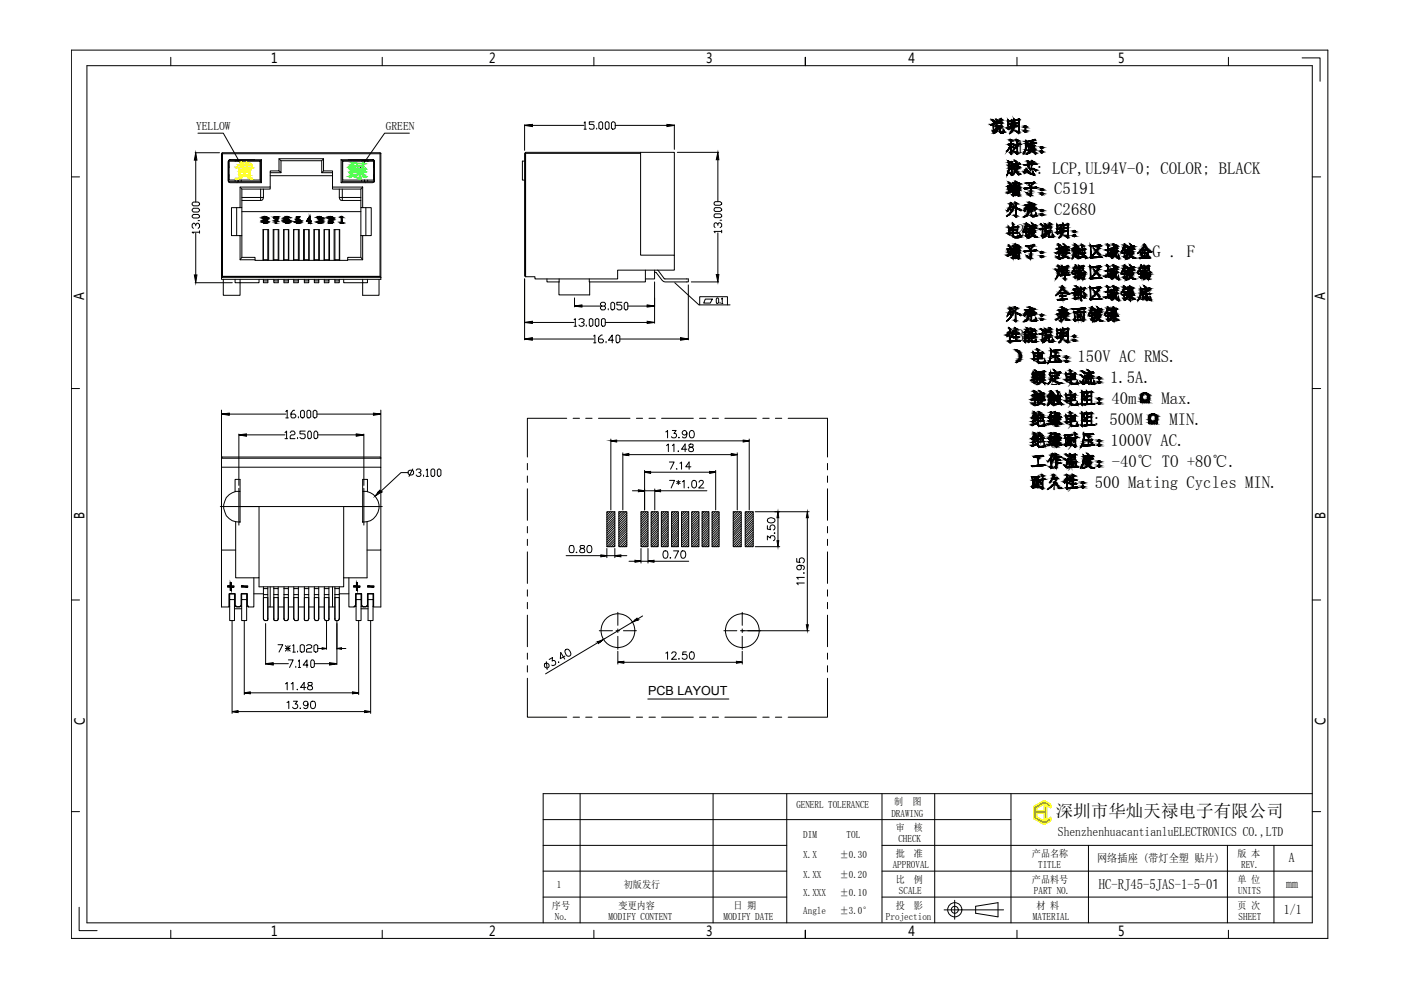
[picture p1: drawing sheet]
<svg xmlns="http://www.w3.org/2000/svg" width="297mm" height="210mm" viewBox="0 0 297 210" stroke-linecap="round" stroke-linejoin="round" font-family="sans-serif">
<defs><g id="words">
<text font-size="3.7" x="223.8" y="173.3">深圳市华灿天禄电子有限公司</text>
<g font-size="3.6">
<text x="215.4" y="32.4">1.</text>
<text x="215.4" y="50.1">2.</text>
<text x="244.4" y="54.6">G.F</text>
<text x="215.4" y="72.3">3.</text>
<text x="222.7" y="76.8">1</text>
<text x="222.7" y="81.6">2)</text>
<text x="222.7" y="86">3)</text>
<text x="222.7" y="90.5">4) : 500M</text>
<text x="222.7" y="94.9">5)</text>
<text x="222.7" y="99.4">6)</text>
<text x="222.7" y="103.8">7) 500 Mating Cycles MIN.</text>
</g>
<g font-size="3.5">
<text x="219.5" y="36.8">: LCP,UL94V-0; COLOR; BLACK</text>
<text x="223.5" y="41.2">C5191</text>
<text x="223.5" y="45.7">C2680</text>
<text x="228.4" y="76.8">150V AC RMS.</text>
<text x="235.4" y="81.2">1.5A.</text>
<text x="235.7" y="85.6">40m</text>
<text x="246.3" y="85.6">Max.</text>
<text x="235.4" y="94.5">1000V AC.</text>
<text x="248" y="90.1">MIN.</text>
<text x="235.7" y="99.1">-40℃ TO +80℃.</text>
</g>
<text font-size="3" x="233" y="188.5">HC-RJ45-5JAS-1-5-01</text>
<g font-size="2.9">
<text x="57.5" y="13.5">1</text>
<text x="103.7" y="13.5">2</text>
<text x="149.7" y="13.5">3</text>
<text x="192.6" y="13.4">4</text>
<text x="237.1" y="13.4">5</text>
<text x="17.8" y="63.7" transform="rotate(-90 17.8 63.7)">A</text>
<text x="280.9" y="63.7" transform="rotate(-90 280.9 63.7)">A</text>
<text x="17.9" y="110.1" transform="rotate(-90 17.9 110.1)">B</text>
<text x="281" y="110.1" transform="rotate(-90 281 110.1)">B</text>
<text x="18" y="153.8" transform="rotate(-90 18 153.8)">C</text>
<text x="281.1" y="153.8" transform="rotate(-90 281.1 153.8)">C</text>
<text x="57.5" y="198.5">1</text>
<text x="103.7" y="198.5">2</text>
<text x="149.7" y="198.5">3</text>
<text x="192.6" y="198.5">4</text>
<text x="237.1" y="198.5">5</text>
</g>
<g font-size="2.8">
<text x="273.2" y="182.8">A</text>
<text x="272.7" y="188.3">mm</text>
<text x="272.2" y="193.8">1/1</text>
</g>
<g font-size="2.7">
<text x="137.4" y="147.4">PCB LAYOUT</text>
<text x="224.3" y="177.2">ShenzhenhuacantianluELECTRONICS CO.,LTD</text>
</g>
<g font-size="2.4">
<text x="41.6" y="27.6">YELLOW</text>
<text x="81.8" y="27.6">GREEN</text>
<text x="232.6" y="182.7">网络插座 (带灯全塑 贴片)</text>
</g>
<g font-size="2.1">
<text x="168.8" y="171.4">GENERL TOLERANCE</text>
<text x="189" y="173.1">DRAWING</text>
<text x="189.6" y="170.8">制</text>
<text x="193.4" y="170.8">图</text>
<text x="170.3" y="177.6">DIM</text>
<text x="179.5" y="177.6">TOL</text>
<text x="189.9" y="176.2">审</text>
<text x="190.5" y="178.6">CHECK</text>
<text x="193.8" y="176.2">核</text>
<text x="170.3" y="181.9">X.X</text>
<text x="178" y="181.9">±0.30</text>
<text x="189.3" y="184.1">APPROVAL</text>
<text x="189.9" y="181.7">批</text>
<text x="193.8" y="181.7">准</text>
<text x="218.8" y="181.7">产品名称</text>
<text x="220.1" y="184.1">TITLE</text>
<text x="262.4" y="181.7">版 本</text>
<text x="263.2" y="184.1">REV.</text>
<text x="118" y="188.3">1</text>
<text x="132.3" y="188.3">初版发行</text>
<text x="170.3" y="186.1">X.XX</text>
<text x="170.3" y="189.9">X.XXX</text>
<text x="178" y="186.1">±0.20</text>
<text x="178" y="189.9">±0.10</text>
<text x="189.9" y="187.2">比</text>
<text x="190.6" y="189.6">SCALE</text>
<text x="193.8" y="187.2">例</text>
<text x="218.8" y="187.2">产品料号</text>
<text x="219.2" y="189.6">PART NO.</text>
<text x="262.4" y="187.2">单 位</text>
<text x="262.5" y="189.6">UNITS</text>
<text x="117" y="192.7">序号</text>
<text x="117.7" y="195">No.</text>
<text x="129" y="195">MODIFY CONTENT</text>
<text x="131.2" y="192.7">变更内容</text>
<text x="153.4" y="195">MODIFY DATE</text>
<text x="155.5" y="192.7">日 期</text>
<text x="170.3" y="193.7">Angle</text>
<text x="178" y="193.7">±3.0°</text>
<text x="187.8" y="195">Projection</text>
<text x="189.9" y="192.7">投</text>
<text x="193.8" y="192.7">影</text>
<text x="219" y="195">MATERIAL</text>
<text x="219.8" y="192.7">材 料</text>
<text x="262.4" y="192.7">页 次</text>
<text x="262.6" y="195">SHEET</text>
</g>
</g></defs>
<!-- layer: 0 -->
<g fill="none" stroke="#000" stroke-width=".21">
<path d="M41.4 32.4h5.1M41.5 34v8.8M42 28.2h5.3l4.6 8.1M47 32.5l33.6-.1 .1 .1v26.7h-33.7zM47 32.5l.2 .1v26M47.2 32.6h33.4M48.4 38.5h6.9l.1 .2M48.4 38.5h.1M48.4 34v4.5M48.6 34.2h6.5v4h-6.5zM48.6 37l-.2 1.5M48.8 33.9h6.6"/>
<path d="M49.8 34.2h.7M49.8 38.2v.2M50.5 38.2v.3M50.5 34.2h.7M50.9 39.7h6.4v-3.5h1.9v-2.5h9.4v2.5h1.9v3.5h6.4v4.3h1.8v6h-1.8v5.1h-3.2v.1h-19.6v-.1h-3.2v-5.1h-1.8v-6h1.8zM50.9 39.7l.4 .4v3.9h-.4M51.2 34.2h.1M51.2 38.2v.2M53.9 33.9h-5.3l-.2 .4v4.2l.4 .2h6.6v-4.8M55 34.2l.3-.1h-6.9l.2 1.5M55.4 33.9l-.1 .2v4.4M57.3 39.7v.4h-6"/>
<path d="M57.3 36.6h2.3M57.3 37.3h13.2M59.2 33.7l.4 .4v2.5l-.4-.4M59.6 34.1h8.6M68.6 36.2l-.4 .4h2.3M68.6 33.7l-.4 .4v2.5M70.5 39.7v.4h6M72.3 33.9h6.9l.2 .2v4.4l-.4 .2h-6.7zM72.3 33.9l.3 .2v4.4l-.3 .2M72.6 38.5h6.7M72.7 34.2h6.5v4h-6.5zM72.7 34.2l-.1-.1h6.7l-.1 1.5"/>
<path d="M73.8 33.9h5.2M76.7 34.2h.6M76.7 38.2v.2M76.9 39.7l-.4 .4v3.9h.4M77.3 38.2v.3M77.3 34.2h.6M77.9 34.2h.1M77.9 38.2v.2M79.3 34v4.5l-.1-1.5M80.7 32.5l-.1 .1v26M86.8 28.2h-5.3l-5.7 8.3M111.2 34.2h-.4v4h.4"/>
<path d="M111.2 26.5v5.4M111.4 32.4v.1h24.4M111.4 32.5v26.2h2v.4h17.6v-1.8h12v-3.2h-7.2v-21.8h-24.4l-.2 .2v26l.2 .2M112.9 26.6h10.9M123.8 26.1l.3-.3v1.6M123.8 27.4h.5M126 25.8h-1.1v.6h.8l.3 .2v.6l-.3 .2h-.5l-.3-.2M126.5 27.2v.2M127 26.1l.3-.3 .5 .3v1.1l-.3 .2-.5-.2zM128.5 25.8h.4l.2 .3v1.1l-.2 .2h-.4l-.2-.2v-1.1zM129.6 26.1l.3-.3h.2l.3 .3v1.1l-.3 .2-.5-.2zM130.4 26.6h11"/>
<path d="M135.8 32.3h7.2v21.8M143 26.5v5.2M143.6 32.3h8.8M152.2 33.9v8.9M40.7 43.1l.3-.3h1l.3 .3v.3l-.3 .2h-1l-.3-.2zM41 45.5h1l.3 .3v.2l-.3 .2h-1l-.3-.2zM41 44.2h1l.3 .3v.2l-.3 .3h-1l-.3-.3zM41.4 59.9h7.8M41.5 47.9v-.3l-.3-.3h-.2l-.3 .3v.5l.3 .3M41.5 47.6l.3-.3h.2l.3 .3v.5l-.3 .3M41.5 49.4v8.9M42 46.8h.3"/>
<path d="M42.3 49.2h-1.6l.3 .2M42.3 48.9v.5M47 58.8l.2-.2h33.4l.1 .2zM47.3 59.2v3.4h3.6v-2.7M49.8 59.2v.7h1.1M50.2 44v6M50.9 50h.4v4.6l-.4 .5M50.9 59.2v.7M51.3 54.6h2.8v.5M51.3 42.5h4M51.3 44v6M51.3 44.9h25.2"/>
<path d="M54.9 59.2v.7h-4M55.3 40.1v1.8h-4M55.8 55.2v-6.5h1.2v6.5M55.8 46.1l.4-.2 .2 .1h-.2a.26 .26 0 0 0-.3 .2 .26 .26 0 0 0 .3 .3h.1a.42 .42 0 0 1 .4 .6 .42 .42 0 0 1-.7 .2h.2a.34 .34 0 0 0 .3-.4 .34 .34 0 0 0-.4-.3l-.3-.2zM55.9 41.9l-.3 .6h-.3M55.9 41.9h-.6v.6M55.9 55.1h.9v.1M55.9 59.2v.4h.9M55.9 46.7l.2-.1a.35 .35 0 0 0-.2 .4 .35 .35 0 0 0 .3 .3l-.4-.2zM55.9 40.1v1.8M55.9 48.7v6.5M56.2 46h.2a.3 .3 0 0 1 .3 .3 .3 .3 0 0 1-.4 .3l.1-.1a.28 .28 0 0 0 .1-.4 .28 .28 0 0 0-.3-.1z"/>
<path d="M56.8 48.7v6.4M56.8 59.2v.7h-.9v-.3M57.9 55.2v-6.5h1.2v6.5M58.1 55.1h.9v.1M58.1 59.2v.4h.9M58.1 48.7v6.5M58.2 45.9l.8 .1-.7 .1-.2 .2zM58.8 46.1l.2-.1-.4 .9a.25 .25 0 0 1 0 .2 .25 .25 0 0 1-.2 .2zM58.9 48.7l.1 6.4M59 59.2v.7h-.9v-.3M60.1 55.2v-6.5h1.1v6.5M60.2 55.1h.9v.1"/>
<path d="M60.2 59.2v.7h.9v-.3M60.2 48.7v6.5M60.5 46.1l.4-.2 .2 .1h-.2a.54 .54 0 0 0-.3 .7v.5l.3 .1-.3-.1-.2-.3zM60.6 46.5h.3l-.3 .2zM60.6 46.5h.1a.45 .45 0 0 1 .6 .5 .45 .45 0 0 1-.7 .3h.3a.41 .41 0 0 0 .3-.4 .41 .41 0 0 0-.3-.4zM60.9 46l.3 .1zM61.1 48.7v6.4M61.1 59.2v.4h-.9M62.2 55.2v-6.5h1.2v6.5M62.3 55.1h1v.1M62.3 59.2v.7h1v-.3M62.4 48.7h-.1v6.5"/>
<path d="M62.8 46.9h.1v.3l.2 .1-.3-.1zM62.8 45.9h.8v.2h-.7v.6zM63 46.5h.2l-.3 .1zM63 46.5l.1-.1a.45 .45 0 0 1 .5 .5 .45 .45 0 0 1-.6 .4h.1a.41 .41 0 0 0 .4-.4 .41 .41 0 0 0-.3-.4zM63.3 48.7v6.4M63.3 59.2v.4h-1M64.4 55.2v-6.5h1.1v6.5M64.5 55.1h1v.1M64.5 59.2v.7h1v-.3M64.5 48.7v6.5M65.4 48.7l.1 6.4M65.5 59.2v.4h-1"/>
<path d="M65.6 45.9h.2l-.7 1h.9h-.2v.3l.2 .1h-.6l.2-.1v-.3h-.6zM65.8 45.9v1h-.7h.5v-.8zM66.6 55.2v-6.5h1.1v6.5M66.6 55.1h1v.1M66.6 59.2v.4h1M66.7 48.7l-.1 6.5M67.4 47h.2v.3h.4a.41 .41 0 0 1-.6-.3zM67.5 46h.2h-.1l-.1 .3zM67.5 48.7l.1 6.4M67.6 59.2v.7h-1v-.3M67.6 45.9h.1a.33 .33 0 0 1 .5 .2 .33 .33 0 0 1-.3 .5 .38 .38 0 0 1 .3 .3 .38 .38 0 0 1-.2 .4h-.3a.34 .34 0 0 0 .4-.4 .34 .34 0 0 0-.4-.3 .35 .35 0 0 0 .3-.2 .35 .35 0 0 0-.2-.4zM68.7 55.2v-6.5h1.2v6.5"/>
<path d="M68.8 55.1h.9v.1M68.8 59.2v.7h.9v-.3M68.8 48.7v.1M69.7 47.2h.7l.1-.2v.3zM69.7 48.7v6.4M69.7 59.2v.4h-.9M69.7 46h.4h-.2v.4l-.2-.1zM69.9 46a.44 .44 0 0 1 .6 .2 .44 .44 0 0 1-.3 .6l-.5 .4 .5-.7a.3 .3 0 0 0 .2-.3 .3 .3 0 0 0-.3-.2zM70.8 55.2v-6.5h1.2v6.5M71 55.1h.9v.1M71 59.2v.7h.9v-.3M71 48.7v6.5"/>
<path d="M71.9 40.1v1.8h.7v-1.8M71.9 41.9l.3 .6h.4M71.9 48.7v6.4M71.9 59.2v.4h-.9M72.1 46.1l.4-.2v1.3l.3 .1h-.7l.3-.1v-1.1zM72.6 42.5h3.9M72.9 59.2v.7h4v2.7h3.5v-3.4M76.5 50v4.6l.4 .5M76.5 54.6h-2.8v.5M76.5 50h.4M76.5 41.9h-3.9v.6M76.5 44v6"/>
<path d="M76.9 59.2v.7h1v-.7M77.6 44v6M111.2 59.1v13M116 59.1v.7h2.5v-.7M118.5 59.8v2.7h6.5v-2.7M136.8 57.3v2.5h-11.9v-.7M138.8 57.3v1.8h-2M138.8 59.8v8.7M139.4 57.3l1.5 1.8h5v.7l-5.2-.1-1.6-1.9-.3-.1M143.1 59.9l5.1 4.7h6.6M146.6 59.8h5.8M151.6 45.3h1.1l.3 .3v.3l-.3 .2h-1.1l-.2-.2v-.3z"/>
<path d="M151.6 44h1.1l.3 .3v.3l-.3 .2h-1.1l-.2-.2zM151.6 42.8h1.1l.3 .2v.3l-.3 .2h-1.1l-.2-.2zM152.2 47.8v-.3l-.6-.3-.2 .3v.5l.2 .3M152.2 47.5l.2-.3 .6 .3v.5l-.3 .3M152.2 49.4v8.8M152.7 46.7h.3M153 49.1h-1.6l.2 .3M153 48.8v.6M112.9 71.9h13M112.9 68.4h8.8M121.7 67.8l.3-.2v1.6M121.7 69.2h.5"/>
<path d="M121.8 63.2v1.9M122.7 67.8l.3-.2h.5l.3 .2v.3l-.5 .3M123.4 64.9h3.9M123.5 68.4l.3 .2v.3l-.3 .3h-.5l-.3-.3M124.3 68.9v.3M124.9 67.8l.3-.2 .5 .2v1.1l-.3 .3h-.2l-.3-.3zM125.9 71.2l.2-.2v1.7M125.9 72.7h.4M126.2 67.8l.3-.2 .5 .2v1.1l-.2 .3h-.3l-.3-.3zM127.5 67.8l.3-.2h.3l.2 .2v1.1l-.2 .3h-.3l-.3-.3zM127.6 64.9l-.3-.3v-.3l.3-.2h.5l.3 .2v.3l-.3 .3h-.5l-.3 .2v.3l.3 .3h.5l.3-.3v-.3l-.3-.2M127.7 71h-.2l-.6 .6v.8l.2 .3h.6l.2-.3v-.3l-.2-.2h-.8"/>
<path d="M128.3 68.4h8.9M128.5 72.4v.3M129 65.4v.3M129.5 64.3l.3-.2 .5 .2v1.1l-.3 .3-.5-.3zM130.1 72.1h-1.1l.8-1.1v1.7M130.6 71.2l.2-.2 .6 .2v1.2l-.3 .3h-.3l-.2-.3zM131.4 71.9h12.9M131.8 64.1h-1v.5h.7l.3 .3v.5l-.3 .3h-.4l-.3-.3M132.3 64.3l.3-.2h.3l.2 .2v1.1l-.2 .3h-.3l-.3-.3zM133.1 64.9h4.1M145.9 60.4v11.7M148.4 64.6v-1.7h5.8v1.7"/>
<path d="M149.5 63.4h1.5l-.4 .9h-1.4zM152 63.2l.4 .2v.7l-.2 .2-.3-.2v-.7zM152.7 64.1v.2M153 63.4l.1-.2v1.1M153 64.3h.3M47 87v12.1M47 97l33.6-.1 .1 .3h-33.7zM48.6 87.8h12M50.6 92v10.9M52.3 92.2h8.1M60.4 91.7l.4-.3v1.6M60.4 93h.6"/>
<path d="M60.6 87.2l.3-.2v1.6M60.6 88.6h.5M61.5 91.7l.3-.3h.5l.2 .6-.2 .2h-.5l-.3 .3v.5h1M62.5 87h-.3l-.5 .6v.7l.2 .3h.6l.2-.3v-.2l-.2-.3h-.8M63.1 92.8v.2M63.3 88.3v.3M63.7 87.2l.4-.2 .4 .2v1.1l-.2 .3-.6-.3zM64.7 91.4h-1.1v.6h.8l.3 .2v.6l-.3 .2h-.5l-.3-.2M65.3 87h.3l.3 .2v1.1l-.3 .3h-.3l-.2-.3v-1.1zM65.5 91.4h.3l.2 .3v1.1l-.2 .2h-.3l-.3-.2v-1.1zM66.4 87.2l.2-.2h.3l.3 .2v1.1l-.3 .3h-.3l-.2-.3zM66.8 91.4h.3l.3 .3v1.1l-.3 .2h-.3l-.2-.2v-1.1z"/>
<path d="M67.2 87.8h12M67.4 92.2h8.1M77.1 92v10.9M80.7 87v10M80.7 97.2v1.9M86.5 99.9l.4-.2h.4l.4 .2v.6l-.4 .2h-.4l-.4-.2zM87.5 99.4l-.8 1.6M88.2 99.7l.3-.3h.5l.3 .5-.3 .3h-.2M90.4 99.7l.2-.3v1.6M91.4 99.7l.2-.3h.4l.2 .3v1l-.2 .3h-.4l-.2-.3zM92.7 99.7l.3-.3 .5 .3v1l-.3 .3h-.2l-.3-.3zM111.8 98.3v1.3"/>
<path d="M120.2 88.7h-8.4v8.2M121.5 88.7h1.4M124.2 88.7h1.3M126.9 88.7h6.7M129.5 93.1v15M130.7 93.5h26.9M132.1 96v12.1M133.3 96.4h21.7M134.9 88.7h1.3M136.7 99.7v8.4M137.6 88.7h1.4M140.3 88.7h6.7"/>
<path d="M141.2 91.6l.3-.3v1.5M141.3 94.5l.4-.4v1.7M141.9 98h1l-.7 1.5M142.6 91.3h.8l-.5 .6a.49 .49 0 0 1 .6 .6 .49 .49 0 0 1-.7 .3l-.4-.2M142.6 94.5l.3-.4v1.7M143.4 99.4h.2M143.8 95.6l-.1 .1h.2M143.9 92.7v.1h.1M144.2 98.2l.3-.2v1.5M145.6 91.8a.51 .51 0 0 1-.5 .4 .51 .51 0 0 1-.5-.5l.1-.2a.45 .45 0 0 1 .4-.2 .45 .45 0 0 1 .4 .2 .79 .79 0 0 1 .2 .8 .79 .79 0 0 1-.7 .5l-.3-.2M145.6 95.3h-1.1l.8-1.2v1.7M146.1 94.2v.3l.2 .2a.67 .67 0 0 1 .7 .8 .52 .52 0 0 1-.8 .3 .52 .52 0 0 1 0-.9l.7-.2 .1-.3a.58 .58 0 0 0-.9-.2z"/>
<path d="M146.4 91.4a.48 .48 0 0 1 .7 .2 .76 .76 0 0 1 .2 .8 .76 .76 0 0 1-.7 .4h-.2a1.14 1.14 0 0 1 0-1.4zM146.5 99h-1.1l.7-1v1.5M148.3 88.7h1.4M151 88.7h1.3M151.7 99.7v8.4M153.7 88.7h6.7M156.3 96v12.1M158.8 93.1v15M161.7 88.7h1.4M164.4 88.7h1.3M167.1 88.7h8.3v8.2M175.4 98.3v1.3"/>
<path d="M46.7 107.4h7.9M47 116.6v12.1h1.6v-2.8h1.2v2.5l.4 .3h.6l.4-.3v-2.5h1.2v2.5l.3 .3h1.1v-6.2M48 105.5a3.4 3.4 0 0 1 2.9-1.3v6.5a3.3 3.3 0 0 1-3.1-1.7 3.3 3.3 0 0 1 .2-3.5zM50 116.6h-3v-17.5h33.7v17.5h-2.9M50.6 103.5v7.8M50.9 107.4h4v15.1h-4.9v-11.9M50.9 104.2v-2.6h-1.1v2.7M54.9 107.4h18M73.2 107.4h7.8M76.9 104.2a3.3 3.3 0 0 1 3.5 3.2 3.3 3.3 0 0 1-3.5 3.3zM76.9 107.4h-4v15.1M76.9 104.2v-2.6h1v2.7"/>
<path d="M77.1 103.5v7.8M77.8 110.6v11.9h-4.9M80.7 116.6v12.1h-1.5v-2.8h-1.3v2.5l-.3 .3h-.6l-.3-.3v-2.5h-1.3v2.5l-.3 .3h-1.1v-6.2M86.5 100.2h-1.5l-4.3 4M89 100.2l.3 .3v.2l-.3 .3h-.5l-.3-.3M89.8 100.7v.3M90.4 101h.4M111.8 100.9v1.4M111.8 103.6v6.7M111.8 111.6v1.4M111.8 114.3v1.4M111.8 117v6.7"/>
<path d="M120 117.8h7.4M120.9 115.7h.6l.1 .2 .1 .6-.2 .6h-.6l-.2-.2v-.6zM122.3 117.1h-.2h.2M123.1 115.7l-.1 .3 .2 .2a.62 .62 0 0 1 .8 .7 .52 .52 0 0 1-.7 .3 .52 .52 0 0 1-.3-.7l.7-.3 .2-.2-.1-.3zM124.7 115.7h.5a.94 .94 0 0 1-.2 1.5l-.3-.1a1.12 1.12 0 0 1 0-1.4zM128.7 108.5h1.7v7.4h-1.7zM128.7 116.3v1.9M128.7 117.8h1.7M128.9 108.5l-.2 .3M129.4 108.5l-.7 .7M129.9 108.5l-1.2 1.2M130.4 108.5l-1.7 1.7"/>
<path d="M130.4 109l-1.7 1.7M130.4 109.5l-1.7 1.7M130.4 109.9l-1.7 1.7M130.4 110.4l-1.7 1.7M130.4 110.9l-1.7 1.7M130.4 111.3l-1.7 1.7M130.4 111.8l-1.7 1.7M130.4 112.3l-1.7 1.7M130.4 112.8l-1.7 1.7M130.4 113.2l-1.7 1.7M130.4 113.7l-1.7 1.7M130.4 114.2l-1.7 1.7"/>
<path d="M130.4 114.7l-1.3 1.2M130.4 115.1l-.8 .8M130.4 115.6l-.3 .3M130.4 116.3v1.9M131.2 108.5h1.7v7.4h-1.7zM131.3 108.5l-.1 .1M131.6 117.8h1.3M131.8 108.5l-.6 .6M132.3 108.5l-1.1 1M132.7 108.5l-1.5 1.5M132.9 108.8l-1.7 1.7M132.9 109.3l-1.7 1.7"/>
<path d="M132.9 109.8l-1.7 1.6M132.9 110.2l-1.7 1.7M132.9 110.7l-1.7 1.7M132.9 111.2l-1.7 1.7M132.9 111.6l-1.7 1.7M132.9 112.1l-1.7 1.7M132.9 112.6l-1.7 1.7M132.9 113.1l-1.7 1.7M132.9 113.5l-1.7 1.7M132.9 114l-1.7 1.7M132.9 114.5l-1.4 1.4M132.9 115l-.9 .9"/>
<path d="M132.9 115.4l-.5 .5M133.4 119h1.2M134.1 104.1h1.3M135.9 108.5h1.5v7.4h-1.5zM135.9 116.3v3.1M135.9 119h1.5M136 108.5l-.1 .1M136.5 108.5l-.6 .6M136.7 104.1h2.1M137 108.5l-1.1 1.1M137.4 108.6l-1.5 1.5M137.4 109.1l-1.5 1.4"/>
<path d="M137.4 109.5l-1.5 1.5M137.4 110l-1.5 1.5M137.4 110.5l-1.5 1.4M137.4 111l-1.5 1.4M137.4 111.4l-1.5 1.5M137.4 111.9l-1.5 1.5M137.4 112.4l-1.5 1.4M137.4 112.9l-1.5 1.4M137.4 113.3l-1.5 1.5M137.4 113.8l-1.5 1.5M137.4 114.3l-1.5 1.5M137.4 114.8l-1.2 1.1"/>
<path d="M137.4 115.2l-.7 .7M137.4 115.7l-.2 .2M137.4 116.3v3.1M137.9 100.1h12.6M138.1 108.5h1.4v7.4h-1.4zM138.4 108.5l-.3 .3M138.7 119h7.3M138.8 103.7v4.4M138.9 108.5l-.8 .8M139.3 108.5l-1.2 1.3M139.5 108.8l-1.4 1.5M139.5 109.3l-1.4 1.5"/>
<path d="M139.5 109.8l-1.4 1.4M139.5 110.2l-1.4 1.5M139.5 110.7l-1.4 1.5M139.5 111.2l-1.4 1.4M139.5 111.7l-1.4 1.4M139.5 112.1l-1.4 1.5M139.5 112.6l-1.4 1.5M139.5 113.1l-1.4 1.5M139.5 113.5l-1.4 1.5M139.5 114l-1.4 1.5M139.5 114.5l-1.4 1.4M139.5 115l-.9 .9"/>
<path d="M139.5 115.4l-.4 .5M140.1 104.1h9.8M140.2 108.5h1.5v7.4h-1.5zM140.3 108.5l-.1 .1M140.8 116.8h.6l.2 .6a.7 .7 0 0 1-.6 1 1.03 1.03 0 0 1-.2-1.6zM140.8 108.5l-.6 .6M141.3 108.5l-1.1 1.1M141.7 108.5l-1.5 1.5M141.7 109l-1.5 1.5M141.7 109.5l-1.5 1.5M141.7 110l-1.5 1.4M141.7 110.4l-1.5 1.5"/>
<path d="M141.7 110.9l-1.5 1.5M141.7 111.4l-1.5 1.5M141.7 111.8l-1.5 1.5M141.7 112.3l-1.5 1.5M141.7 112.8l-1.5 1.5M141.7 113.3l-1.5 1.5M141.7 113.7l-1.5 1.5M141.7 114.3l-1.5 1.4M141.7 114.7l-1.2 1.2M141.7 115.2l-.7 .7M141.7 115.7l-.3 .2M142 101.9h1l-.7 1.6"/>
<path d="M142.1 118.2v.2l.1-.1M142.4 108.5h1.4v7.4h-1.4zM142.7 108.5l-.3 .3M142.8 116.8h1.1l-.8 1.6M143.1 108.5l-.7 .8M143.5 102.1l.7 .4M143.6 108.5l-1.2 1.3M143.8 108.8l-1.4 1.4M143.8 109.2l-1.4 1.5M143.8 109.7l-1.4 1.5M143.8 110.2l-1.4 1.5M143.8 110.7l-1.4 1.4"/>
<path d="M143.8 111.1l-1.4 1.5M143.8 111.6l-1.4 1.5M143.8 112.1l-1.4 1.5M143.8 112.6l-1.4 1.4M143.8 113l-1.4 1.5M143.8 113.5l-1.4 1.5M143.8 114l-1.4 1.4M143.8 114.5l-1.4 1.4M143.8 114.9l-1 1M143.8 115.4l-.5 .5M143.8 101.9v.8M143.8 115.9h.1"/>
<path d="M144.2 102.1l-.7 .4M144.5 108.5h1.5v7.4h-1.5zM144.5 116.8h.4a.83 .83 0 0 1 .5 .8 .83 .83 0 0 1-.6 .8 1.07 1.07 0 0 1-.3-1.6zM144.6 108.5l-.1 .1M144.7 102.2l.3-.3v1.6M145 108.5l-.5 .6M145.5 108.5l-1 1M146 103.3v.2v-.2M146 108.5l-1.5 1.5M146 109l-1.5 1.4M146 109.5l-1.5 1.4M146 109.9l-1.5 1.5"/>
<path d="M146 110.4l-1.5 1.5M146 110.9l-1.5 1.5M146 111.3l-1.5 1.5M146 111.8l-1.5 1.5M146 112.3l-1.5 1.4M146 112.8l-1.5 1.5M146 113.2l-1.5 1.5M146 113.7l-1.5 1.5M146 114.2l-1.5 1.5M146 114.7l-1.2 1.2M146 115.1l-.7 .8M146 115.6l-.3 .3"/>
<path d="M146.7 108.5h1.5v7.4h-1.5zM146.9 101.9a.51 .51 0 0 1 .7 .3l.1 .3a.68 .68 0 0 1-.6 1 1.08 1.08 0 0 1-.2-1.6zM146.9 108.5l-.2 .3M147.4 108.5l-.7 .7M147.9 108.5l-1.2 1.2M148.2 108.7l-1.5 1.5M148.2 109.2l-1.5 1.5M148.2 109.6l-1.5 1.6M148.2 110.2l-1.5 1.4M148.2 110.6l-1.5 1.5M148.2 111.1l-1.5 1.5M148.2 111.5l-1.5 1.5"/>
<path d="M148.2 112.1l-1.5 1.4M148.2 112.5l-1.5 1.5M148.2 113l-1.5 1.5M148.2 113.5l-1.5 1.4M148.2 114l-1.5 1.4M148.2 114.4l-1.5 1.5M148.2 114.9l-1.1 1M148.2 115.4l-.6 .5M148.2 115.8l-.1 .1M148.2 102.2l.3-.3h.4l.2 .3-.2 .5-.8 .8h1.1M148.9 108.5h1.4v7.4h-1.4zM148.9 108.5h.1"/>
<path d="M149.3 108.5l-.4 .5M149.8 108.5l-.9 1M150.3 108.5l-1.4 1.4M150.3 108.9l-1.4 1.5M150.3 109.4l-1.4 1.5M150.3 109.9l-1.4 1.5M150.3 110.4l-1.4 1.4M150.3 110.8l-1.4 1.5M150.3 111.3l-1.4 1.5M150.3 111.8l-1.4 1.4M150.3 112.3l-1.4 1.4M150.3 112.7l-1.4 1.5"/>
<path d="M150.3 113.2l-1.4 1.5M150.3 113.7l-1.4 1.4M150.3 114.1l-1.4 1.6M150.3 114.6l-1.3 1.3M150.3 115.1l-.8 .8M150.3 115.6l-.3 .3M151 108.5h1.5v7.4h-1.5zM151.2 108.5l-.2 .2M151.7 108.5l-.7 .7M152.2 108.5l-1.2 1.2M152.5 108.7l-1.5 1.5M152.5 109.1l-1.5 1.6"/>
<path d="M152.5 109.6l-1.5 1.5M152.5 110.1l-1.5 1.5M152.5 110.6l-1.5 1.5M152.5 111l-1.5 1.5M152.5 111.5l-1.5 1.5M152.5 112l-1.5 1.5M152.5 112.5l-1.5 1.5M152.5 112.9l-1.5 1.5M152.5 113.4l-1.5 1.5M152.5 113.9l-1.5 1.5M152.5 114.4l-1.5 1.5M152.5 114.9l-1.1 1"/>
<path d="M152.5 115.3l-.6 .6M152.5 115.8l-.2 .1M155.5 108.5h1.7v7.4h-1.7zM155.5 108.5h.1M155.9 108.5l-.4 .5M156.4 108.5l-.9 1M156.9 108.5l-1.4 1.4M157.2 108.7l-1.7 1.7M157.2 109.2l-1.7 1.7M157.2 109.7l-1.7 1.7M157.2 110.2l-1.7 1.6M157.2 110.7l-1.7 1.6"/>
<path d="M157.2 111.1l-1.7 1.7M157.2 111.5l-1.7 1.8M157.2 112.1l-1.7 1.6M157.2 112.5l-1.7 1.7M157.2 113l-1.7 1.7M157.2 113.5l-1.7 1.6M157.2 114l-1.7 1.7M157.2 114.4l-1.5 1.5M157.2 114.9l-1.1 1M157.2 115.4l-.6 .5M157.2 115.8l-.1 .1M158 108.5h1.7v7.4h-1.7z"/>
<path d="M158.3 108.5l-.3 .3M158.8 108.5l-.8 .8M159.3 108.5l-1.3 1.3M159.7 108.5l-1.7 1.7M159.7 109l-1.7 1.7M159.7 109.5l-1.7 1.7M159.7 110l-1.7 1.7M159.7 110.4l-1.7 1.7M159.7 110.9l-1.7 1.7M159.7 111.4l-1.7 1.7M159.7 111.9l-1.7 1.7M159.7 112.3l-1.7 1.7"/>
<path d="M159.7 112.8l-1.7 1.7M159.7 113.3l-1.7 1.7M159.7 113.7l-1.7 1.7M159.7 114.3l-1.7 1.6M159.7 114.7l-1.2 1.2M159.7 115.2l-.7 .7M159.7 115.7l-.2 .2M160.1 108.5h11.4M160.1 115.9h5.2M162.7 114.5v-.9l.6 .5a.54 .54 0 0 1 .6-.5 .54 .54 0 0 1 .5 .5 .54 .54 0 0 1-.4 .5M162.7 111.5v.7l.7 .1a.57 .57 0 0 1-.1-.9 .57 .57 0 0 1 .9 .1 .57 .57 0 0 1-.2 .9M162.8 110a.97 .97 0 0 1 1.5 .3 .84 .84 0 0 1-.8 .6 .84 .84 0 0 1-.8-.6z"/>
<path d="M164.2 112.9v.2l-.1-.1M164.9 109.8v4.8M168.9 118.4v.8l.7 .1a.56 .56 0 0 1 0-.9 .56 .56 0 0 1 .9 .1 .56 .56 0 0 1-.3 .8M169.5 119.8a.49 .49 0 0 1 .4 .7 .49 .49 0 0 1-.7 .2 .49 .49 0 0 1 0-.8l.3-.1a.76 .76 0 0 1 1 .6l-.2 .4M171.2 109.8v22.7M175.4 100.9v1.4M175.4 103.6v6.7M175.4 111.6v1.4M175.4 114.3v1.4M175.4 117v6.7M48.6 128.5h.1M48.7 125.9h1v1.2h-1z"/>
<path d="M48.7 125.9h-.1v2.7h.1M48.7 127.1v4.5h1v-4.5M48.7 125.9h1M48.8 123.6h.2v.6h.6v.3h-.6v.7h-.2v-.7h-.5v-.3h.5zM49.2 131.6v19.7M49.7 125.9h.1v2.4l.3 .3h.7l.4-.3v-2.4M49.7 129.1h1.5M49.7 128.6h.4M49.7 128.5h.4M50.8 128.6h.4M51.2 124.2h1.3v.3h-1.3zM51.2 125.9h1.1"/>
<path d="M51.2 127.1h1.1v4.5h-1.1zM51.8 131.6v15.7M52.3 125.9h.1v2.4l.3 .3h-.4M52.3 125.9h-1.1v1.2M52.3 125.9v1.2M53.8 125.9h2.1M54.9 122.5v1.9h18v-1.9M55.9 131.2l.2 .4h.6l.1-.4M55.9 131.2v-4.5h.9v4.5M55.9 126.1h.9v5.1M55.9 124.8h.9v1.3M55.9 124.4v6.8"/>
<path d="M56.3 132.2v8.7M56.8 124.4v.4M57.3 124.4v4.3h-.5M57.3 128.7h.8M58.1 131.2l.1 .4h.4M58.1 131.2v-4.5h.9v4.5M58.1 126.1h.9v5.1M58.1 124.8h.9v1.3M58.1 124.4v6.8M58.9 136.7h1.1l-.8 1.6M59 131.2l-.2 .4h-.2M59 124.4v.4"/>
<path d="M59 128.7h1.2M60.2 131.2l.2 .4h.5l.2-.4M60.2 131.2v-4.5h.9v4.5M60.2 126.1h.9v5.1M60.2 124.8h.9v1.3M60.2 124.4v6.8M60.5 137.5h1M60.5 136.9l1 1.1M61.1 136.9v1.1M61.1 139.9h1.1l-.8 1.6M61.1 124.4v.4M61.1 128.7h1.2"/>
<path d="M61.5 136.9l-1 1.1M62.1 136.9l.2-.2v1.6M62.1 138.3h.5M62.3 131.2l.2 .4h.6l.2-.4M62.3 131.2v-4.5h1v4.5M62.3 124.4v.4M63.1 138v.3M63.3 126.1h-1v5.1M63.3 124.8h-1v1.3M63.3 124.4v6.8M63.3 128.7h1.2M63.6 136.9l.3-.2h.3l.3 .2v1.1l-.3 .3h-.3l-.3-.3z"/>
<path d="M64.5 131.2l.2 .4h.5l.3-.4M64.5 131.2v-4.5h1v4.5M64.5 126.1h1v5.1M64.5 124.8h1v1.3M64.5 124.4v6.8M65 136.9l.3-.2h.5l.3 .2v.3l-.3 .3h-.5l-.3 .2v.6h1.1M65.5 124.4v.4M65.5 128.7h1.1M66.1 139.9h.3l.2 .3v1.1l-.2 .2h-.3l-.2-.2v-1.1zM66.6 136.9l.3-.2 .5 .2v1.1l-.3 .3-.5-.3zM66.6 131.2l.3 .4h.5l.2-.4M66.6 131.2v-4.5h1v4.5"/>
<path d="M66.6 126.1h1v5.1M66.6 124.8h1v1.3M66.6 124.4v6.8M67.4 137.5h.9M67.6 124.4v.4M67.6 128.7h1.2M68.8 131.2a.5 .5 0 0 0 .5 .4 .5 .5 0 0 0 .4-.4M68.8 131.2v-4.5h.9v4.5M68.8 126.1h.9v5.1M68.8 124.8h.9v1.3M68.8 124.4v6.8M69.2 131.7v6"/>
<path d="M69.7 124.4v.4M69.7 128.7h.8M70.5 124.4v4.3h.5M71 131.2l.1 .4h.6l.2-.4M71 131.2v-4.5h.9v4.5M71 126.1h.9v5.1M71 124.8h.9v1.3M71 124.4v6.8M71.4 131.7v9.2M71.9 125.9h2.1M71.9 124.4v.4M72.4 137.5h.9"/>
<path d="M75.5 127.1h1.1v4.5h-1.1zM75.5 125.9l-.1 2.4-.3 .3h.4M75.5 127.1v-1.2h1.1v1.2M75.5 125.9h1.1M75.6 123.6h.2v.6h.5v.3h-.5v.7h-.2v-.7h-.6v-.3h.6zM76 131.6v15.7M76.6 125.9v2.4l.3 .3M76.6 129.1h1.4M76.6 128.6h.3M77.6 128.6h.4M77.7 128.5h.3M77.9 124.2h1.4v.3h-1.4z"/>
<path d="M78 125.9h1.1v1.2h-1.1zM78 125.9l-.1 2.4-.3 .3h-.7M78 127.1v4.5h1.1v-4.5M78.1 125.9h1M78.6 131.6v19.7M79.1 125.9h.1v2.7h-.1M79.1 128.5h.1M111.8 125.1v1.3M111.8 127.7v1.4M111.8 130.4v6.7M111.8 138.5v1.3M116.4 139.8l.8-.4-.1 .8a.52 .52 0 0 1 .7 .5 .52 .52 0 0 1-.8 .3"/>
<path d="M119.8 139.1l-1 .6 .1-1.4 .8 1.4M119.9 137.8l.2-.1a.86 .86 0 0 1 .8 .5 .86 .86 0 0 1-.2 .9h-.2a1.01 1.01 0 0 1-.6-1.3zM126.8 136.2l-11.1 6.7M127.1 133.7h2.8M130.6 133.7h.8M131 129.8v2.8M131 133.4v.7M131 134.9v2.8M131 138.1v2.7M132.2 133.7h2.7M134.1 131.9l-6.2 3.7M136.2 130.6l-1.1 .7"/>
<path d="M141.2 138.5l.3-.3v1.6M142.4 138.6a.5 .5 0 0 1 .5-.4 .5 .5 0 0 1 .5 .3l-.3 .5-.7 .8h1M143.9 139.7v.1l.1-.1M145.5 138.2h-.7l-.1 .7a.56 .56 0 0 1 .9 0 .56 .56 0 0 1-.2 .8 .56 .56 0 0 1-.8-.2M146.4 138.3l.3-.1a.84 .84 0 0 1 .5 .8 .84 .84 0 0 1-.6 .8 .99 .99 0 0 1-.2-1.5zM153.5 133.7h2.7M157 133.7h14.5M157.4 129.8v2.8M157.4 133.4v.7M157.4 134.9v2.8M157.4 138.1v2.7M170.4 121.4v.2v-.1"/>
<path d="M170.5 123.6h-1.6l.3 .4M170.5 122.4h-1.6l.3 .4M175.4 125.1v1.3M175.4 127.7v1.4M175.4 130.4v6.7M175.4 138.5v1.3M50.5 150.9h26.8M53.1 146.9h21.6M57.9 140.7h3.2M60.5 145l.4-.3v1.6M60.8 148.9l.4-.2v1.5M61.7 145l.4-.3v1.6"/>
<path d="M62.2 148.7h.8l-.4 .6a.54 .54 0 0 1 .5 .5 .54 .54 0 0 1-.5 .5 .54 .54 0 0 1-.6-.4M62.7 141.3v.2M63 146.1l.1 .1M63.3 140.2l.2-.3v1.6M63.3 141.5h.4M63.6 150.1v.1h.1M64.9 145.8h-1.2l.8-1.1v1.6M65.3 141h-1l.8-1.1v1.6M65.3 149.2a.5 .5 0 0 1-.7 .3 .5 .5 0 0 1-.1-.7 .5 .5 0 0 1 .7 .1l.1 .3a.69 .69 0 0 1-.6 1l-.3-.2M65.4 144.7a.33 .33 0 0 0 .1 .6l.3 .1a.45 .45 0 0 1 .5 .4 .45 .45 0 0 1-.4 .5l-.5-.1-.2-.2a.81 .81 0 0 1 .9-.8v-.5zM66.1 148.7h.3a.83 .83 0 0 1 .5 .8 .83 .83 0 0 1-.6 .7l-.4-.3v-1zM66.6 140.7h3.3"/>
<path d="M111.8 143.8v8.3h8.4M111.8 141.1v1.4M115.8 140.3l.2 1.6M118.4 140.3l.1 .1M121.5 152.1h1.4M124.2 152.1h1.3M126.9 152.1h6.7M132.3 140.4h23.8M134.9 152.1h1.3M137.3 148.2h17.2M137.6 152.1h1.4M140.3 152.1h6.7"/>
<path d="M148.3 152.1h1.4M151 152.1h1.3M153.7 152.1h6.7M161.7 152.1h1.4M164.4 152.1h1.3M175.4 143.8v8.3h-8.3M175.4 141.1v1.4"/>
<circle cx="131" cy="133.7" r="3.6"/>
<circle cx="157.4" cy="133.7" r="3.6"/>
<circle cx="115.9" cy="141.1" r=".52"/>
</g>
<g fill="#000" stroke="#000" stroke-width=".21">
<path d="M41.5 32.4l.3 1.6h-.6zM152.2 32.3l.2 1.6h-.5zM210.1 26.5h.2zM210.2 26.4h.6zM210.6 26.3h.2zM210.7 25.8h.1zM210.8 28.2h.1zM211.2 26.8h1.2zM211.3 27.6h.2zM212 25.7h.1zM212.1 25.5h.1zM213.7 30.6h.1z"/>
<path d="M213.7 27.1h.1zM213.7 31.8h.1zM213.7 39.6h.2zM213.8 36.2h.1zM214 27h.3zM214.1 26.9h.2zM214.3 36.9h.2zM214.1 26.2h.2zM214.2 35.1h.1zM214.2 35.7h.1zM214.5 37.1h.1zM214.6 31.2h.2z"/>
<path d="M214.5 27.8h.1zM214.7 34.9h.4zM214.7 30.5h.2zM214.7 35.7h.1zM214.8 39.5h.2zM214.8 39.5l.1 .1zM215 30.8h.1zM215.2 39.8h1zM215.3 39.8h1zM215.4 26.8h.5zM215.4 32.5h.3zM215.4 26.1h.4z"/>
<path d="M215.4 39.8h1zM215.5 32.6l.2 .1zM215.4 38.8h.1zM215.7 36.7h.2zM215.6 29.8h.1zM215.6 32.2h.1zM215.6 26.1h.2zM215.7 26.7h.1zM215.8 34.7h.5zM215.9 28.2l.1 .1zM215.9 28.2h.1zM215.9 37h.1z"/>
<path d="M216 34.6h.2zM216.2 39.7h.1zM217.2 34.9h1.7zM217.2 35.1h.1zM217.2 39.9h1.4zM217.2 27.1h.4zM217.2 27.9h.4zM217.2 32.2h.1zM217.3 32h.1zM217.6 32.6h.2zM217.8 30.6h.1zM217.9 35.2h.2z"/>
<path d="M218 38.8h1.3zM217.9 32.5h.2zM218.2 39.8h1.3zM218.3 29.9h.5zM218.3 38.7h1zM218.5 32h.1zM218.5 31.9h.1zM218.7 37h.6zM218.8 37l.5 .1zM218.9 38.7h.5zM219 34.8h.8zM219.2 29.7h.3z"/>
<path d="M219.2 31.7h.1zM219.2 38.5l.2 .2h-.3zM219.3 39.8h.6zM219.3 29.6h.1zM219.4 32.6h.1zM219.4 32.6h.2zM219.4 34.7h.4zM219.2 29.6h.2zM219.5 39.7h.3zM219.6 34.7h.1zM219.6 39.7h.2zM220.7 31.5h.3z"/>
<path d="M220.7 32.4h.3zM220.7 31.1h.3zM41.2 58.3h.6l-.3 1.6zM55.8 47.1h.1zM55.9 46.5h.2zM55.8 46.1h.1zM55.9 46.7h.1zM56.4 46.5h.1zM56.4 47.2h.1zM56.5 46.4h.1zM56.5 46.4h.2zM56.5 47.1h.2z"/>
<path d="M58.1 46.1h.2zM58.4 47h.2zM58.5 46.9h.1zM58.5 46.7h.1zM58.6 46.5h.1zM58.7 46.2h.2zM58.8 46.1h.1zM58.9 46.1l.1-.1zM60.6 46.5h.3zM60.6 46h.2zM61 47.2h.1zM62.8 46.6h.1z"/>
<path d="M65.8 45.9v.2h-.2zM67.4 46.1h.1zM67.5 46h.1zM67.5 46.3h.1zM67.7 45.9h.1zM68 46.1h.1zM68 47.2h.1zM69.7 47.1h.2zM69.9 46h.1zM69.8 46h.1zM70 45.9h.2zM70.1 46.7h.1z"/>
<path d="M70.2 46.6h.2zM70.3 46.1h.2zM70.3 46.5h.2zM70.4 47.2h.1zM70.4 47.1h.1zM72.4 46h.1zM151.9 58.2h.5l-.2 1.6zM213.6 40.9l.1 .1zM213.6 40.9h.2zM213.6 54.3h.1zM213.6 52.9h.2zM213.8 54.1h.3z"/>
<path d="M213.7 44.5h.1zM213.9 44.2h.2zM214.1 48.9h.8zM214.2 48.9h.2zM214.1 52.5h.1zM214.3 44.6h.1zM214.3 53.3h.1zM214.3 40h.1zM214.3 43.5h.1zM214.3 43.9h.1zM214.3 45h.2zM214.3 52.7h.3z"/>
<path d="M214.4 53.8h.2zM214.4 40.5h.2zM214.6 53.8h.6zM214.7 40h.1zM214.7 53.3h.2zM214.7 47.7h.2zM214.6 44.5h.2zM214.9 50.3h1.5zM214.8 52.9h.2zM214.9 43.6l.2 .1h-.2zM215.2 50.4h.7zM215.2 48.7h.3z"/>
<path d="M215.1 54.7h.1zM215.3 48.6h.1zM215.4 43.3h.1zM215.4 53.1h1zM215.8 41.5l.2 .1zM215.8 41.5h.2zM215.8 54.8l.2 .1zM215.8 54.8h.2zM215.9 50.2h.5zM215.9 52.8h.1zM217.1 49.1h.8zM217.2 45.9h.2z"/>
<path d="M217.1 48.6h.1zM217.2 40h.2zM217.1 49.2h.3zM217.3 48.7h.1zM217.5 49.1h.6zM217.6 43.9h1.1zM217.6 52.2h.2zM217.7 43.9h1.2zM217.7 45.6h.2zM217.8 43.4h1.3zM217.7 44h.2zM217.4 48.1h.4z"/>
<path d="M217.8 48.5h.1zM218 44.3h1.6zM217.8 48h.2zM217.9 49h.1zM217.9 49.6h.2zM218.3 54.8h.2zM218.4 41.5l.1 .1zM218.4 41.5h.1zM218.5 49.2h1zM218.5 49.5h.3zM218.5 48.6h.2zM218.6 49.2h.9z"/>
<path d="M218.8 45.9h.2zM218.8 49.2h.7zM219 43.8h.3zM219 53.1h.9zM219.2 51.8l.1 .2h-.2zM219.2 43.3h.2zM219 43.7h.2zM219.3 45.8h.5zM219.4 50.3h.2zM219.4 53h.4zM219.3 44.5h.2zM219.5 48.3h.2z"/>
<path d="M219.5 47.8h.1zM219.6 53h.2zM220.5 48.7h.2zM220.7 53.7h.3zM220.7 54.6h.3zM220.7 40.4h.4zM220.7 41.2h.4zM220.7 44.8h.4zM220.7 45.7h.4zM220.7 54.2h.3zM221.2 50.3l-.1 .1zM221.2 50.3h.1z"/>
<path d="M221.5 49.5h.1zM221.5 50.1h.2zM221.6 49.9h.2zM221.9 48h.2zM222.3 50.2h1zM222.4 47.9h.1zM222.7 48.1h.2zM224 53.8h.1zM224 58.9l-.2 .2zM224 58.9l-.1 .2zM224 52.9h.2zM224.1 48.6h.2z"/>
<path d="M224.3 52.7h.8zM224.5 54.6h.1zM224.6 48.4h.1zM224.6 49.1h.1zM224.6 57.5h.1zM224.6 57.4h.1zM224.7 58.4l.1 .1zM224.6 50.3h.2zM224.8 53.8h.2zM224.8 49.4h.1zM224.8 58.3h.2zM224.8 52.6h.2z"/>
<path d="M224.9 50h.1zM225 57.9h.8zM225.1 52.5h.2zM225.1 57.9h.1zM225 58.4h.1zM225 49.8h.1zM225.1 57.8h1.1zM225.2 53.6h1.6zM225.4 48.9h.1zM225.5 57.8h1zM225.6 52.4h1zM225.4 53h.2z"/>
<path d="M225.6 53.1h1.1zM225.7 52.1h.2l-.1 .2zM225.8 48.3h.4zM225.4 48.4h.4zM225.7 52.1l.1 .2zM225.9 56.9h.1zM226 58.2h.8zM226 48.3h.2zM225.9 52.9h.1zM226.1 48.9h.1zM225.9 52.9h.2zM226.1 50.2h.3z"/>
<path d="M226 52.8h.1zM226.1 48.2h.1zM226.2 50.4h.2zM226.3 50.4h.1zM226.4 47.5h.2zM226.4 52.3h.1zM226.5 53h.1zM226.5 58.2h.2zM226.5 53.6h.2zM227.3 57.7h.1zM227.5 58h.9zM227.4 53h.1z"/>
<path d="M227.5 58.1h.2zM227.6 49.2h.3zM227.6 50.1h.3zM227.5 52.8h.1zM227.7 57.5h.1zM227.7 52.5h.1zM227.9 53.4h.1zM227.9 53.8h.1zM228.1 54.3h.1zM228.3 52.5h.1zM228.4 53.2h.1zM228.2 57.3h.2z"/>
<path d="M228.3 57.9h.1zM228.4 53.6h.1zM228.5 54.8h.1zM228.3 56.8h.2zM228.5 54.8l.1 .1zM228.5 58.8l-.1 .1zM228.7 58h.1zM228.8 54.6h.7zM228.9 54.7h.1zM228.8 59.1h.1zM229.5 59.3h.1zM229.5 58.1h.1z"/>
<path d="M229.8 53.6h.2zM231.4 58.7l.2-.2zM231.6 58.5h.1l-.2 .2zM231.6 54.1h.1l-.2 .1zM231.7 52.1h1.8zM231.8 54.5h1.8zM232.2 58.9h1.4zM232.3 53.3h.3zM232.6 54.5h1zM232.7 56.5h.7zM232.7 58.9h.8zM232.8 52.7h.1z"/>
<path d="M232.8 54.5h.7zM233 58.5h.1zM233 58.9h.5zM233 54.1h.1zM233.1 52h.3zM233.1 54.4h.4zM233.2 58.9h.3zM233.3 58.9h.1zM233.4 54.4h.1zM233.3 54.4h.2zM233.2 58.9h.2zM234.4 57.4h.9z"/>
<path d="M234.4 58.7h.1zM234.6 53h.7zM234.5 53.1h.1zM234.8 53.9h.2zM234.8 56.5h.2zM235.2 58.8h.1zM235 52.9h.2zM235.2 54.4h.1zM235.1 58.3h.2zM235.3 58.7h.3zM235.3 54.2h.4zM235.3 57.2h.2z"/>
<path d="M235.7 59.1h.1zM235.7 54.7h.2zM235.9 54.5h.1zM235.9 58.9h.1zM236.1 58.8h.1zM236.4 58.3h.1zM236.4 57h.6zM236.7 52.2l.1 .1zM236.7 57h.2zM236.8 52.5h.2zM236.8 56.9h.1zM236.9 57.1h.1z"/>
<path d="M237 59.2h.2zM237 54.8h.3zM237.1 59.3h.1zM237.1 54.9h.2zM238 53.6h.7zM237.9 53.1h.2zM238 57.4h-.1zM237.9 58.1h.2zM237.9 53.7h.3zM238.1 57.3h.1zM238.1 53.1h.1zM238.4 53.6h.5z"/>
<path d="M238.4 58h.5zM238.5 53h.3zM238.2 52.5h.4zM238.6 52.9h.2zM238.6 56.9h.2zM238.6 52.4h.2zM238.6 57.9h.2zM238.7 53.5h.2zM238.8 54.1h.1zM238.9 59.3h.2zM238.9 54.8h.2zM238.9 58.8h.1z"/>
<path d="M239 53.8h.2zM239.3 53.7h1zM239.3 54h.3zM239.3 58.1h1zM239.3 58.3h.2zM239.3 53h.2zM239.4 53.7h.9zM239.4 58.3h.1zM239.5 57.1h.1zM239.5 57.9h.1zM239.6 58.1h.7zM239.7 53.6h.6z"/>
<path d="M239.8 58.1h.5zM240.2 54.8h.2zM240.2 57.2h.3zM240.3 52.8h.2zM240.3 56.6h.1zM240.3 57.2h.2zM240.3 52.2h.2zM241.2 57.7l-.1 .1zM241.3 57.6h.1zM241.4 58.1h.2zM241.7 54.8h.1zM241.8 58.9h.1z"/>
<path d="M241.8 56.7h.1zM242 53.1h.8zM241.9 53h.2zM242 53.8h.1zM242.2 56.8h.2zM242.3 53h.9zM242.1 57.3h.2zM242.2 53.2h.1zM242.2 57.9h.1zM242.2 58.3h.1zM242.3 58.3h.2zM242.2 52.6h.2z"/>
<path d="M242.5 58h.2zM242.7 59.1h.1zM242.8 58.4h.1zM243 53.6h.4zM242.8 58h.2zM243 53h.1zM242.9 58.8h.1zM243 54.4h.2zM243.2 53.5h.2zM243.1 54.3h.1zM243.3 54.6h.6zM243.4 59.3h.1z"/>
<path d="M243.6 53.4h.6zM243.6 54.5h.2zM213.5 71.2l.1 .1zM213.5 71.2h.2zM214.1 66h.1zM214.3 72.3h.2zM214.2 66.2h.1zM214.6 71.1h.1zM214.7 70.8h.1zM214.8 71.6h.2zM214.9 65.8l.1 .1zM214.8 71.6h.1z"/>
<path d="M214.9 71.5h1.2zM214.9 70.9h.2zM215.2 70.7h1zM215.3 71.5h.7zM215.5 76.8h.1zM215.8 70.7h.3zM216 72.2h.3zM216.2 66.8l.2 .1zM217.1 68.2h.2zM217.1 67h.2zM217.3 65.7h1.6zM217.2 70.6h.2z"/>
<path d="M217.3 66.6h.2zM217.7 66.1h1.2zM217.5 67.9h.2zM217.7 66.2h.2zM217.7 71.2h.2zM218 70.9h.3zM218 72.1h.2zM218.3 66h1zM218.4 65.3h.1zM218.8 66h.5zM218.8 68.1h.2zM218.8 66.4h.9z"/>
<path d="M218.8 71.7h.2zM219 65.5h.4zM219 66h.2zM218.9 80h.1zM219 79.8h.2zM219.3 68h.5zM219 70.2h.3zM219.1 79.7h.2zM219.3 66.7h.1zM219.4 68h.3zM219.4 66.5h.2zM219.5 79.6h.1z"/>
<path d="M219.4 75.6h.2zM219.8 75.4h1zM220.1 79.1h.1zM220.4 77h.8zM220.5 70.9h.2zM220.5 75.3h.2zM220.7 67h.3zM220.7 67.9h.3zM220.7 78.8h.9zM220.8 70.7h.4zM220.7 66.6h.3zM221.1 76.9h.5z"/>
<path d="M221.2 72.6h-.1zM221.2 72.6h.1zM221.7 72l-.1 .1zM221.7 72h.1zM221.9 70.2h.2zM222.3 76.8l-.2 .2zM222.3 76.8h.1l-.2 .2zM222.7 70.4h.2zM222.7 79.7h1zM222.9 76.8h.1zM222.9 79.7h1.1zM223 79.7h1.1z"/>
<path d="M223.2 75.5h1.4zM223.4 76.7h1.7zM223.5 75.5h1.2zM223.8 79.6h.7zM224 74.3h.8zM223.9 67.8h.1zM224.1 66.8h.2zM224.1 70.7h.2zM224.3 63.6h.1zM224.4 65.8h1zM224.4 75.4h.2zM224.4 76.2l.2 .1z"/>
<path d="M224.3 79.5h.1zM224.5 65.7h1.2zM224.6 76.6h.4zM224.6 74.2h.2zM224.5 79.2h.1zM224.6 62.8h.7zM224.6 66.2h1.1zM224.7 62.7h1.3zM224.6 70.6h.1zM224.6 71.3h.1zM224.6 79.1h.1zM224.6 72.5h.2z"/>
<path d="M224.6 66.3h.2zM224.8 68.2h.2zM224.1 70.1h.7zM224.9 62.1h1zM224.7 62.3h.2zM224.7 62.9h.2zM224.8 71.6h.1zM224.8 76.5h.1zM224.8 61.6h.1zM225 62.7h1zM225 63.5h1.3zM224.9 72.2l-.1 .1z"/>
<path d="M225.2 62.1h.6zM225.4 71.1h.1zM225.7 63.4h.5zM225.7 66h.5zM225.4 70.6h.4zM225.8 71.1h.5zM225.9 70.5h.3zM225.7 62.7h.2zM225.9 66h.2zM225.9 75.9h.4zM225.9 76.8h.4zM226 62.1h.2z"/>
<path d="M226 63.4h.2zM226 66.5h.7zM226 70.4h.2zM226.1 67.9h.3zM226.1 71.1h.1zM226.1 65.6h.1zM226.1 70.4h.1zM226.3 72.6h.1zM226.3 66.4h.3zM226.3 79.9h1.2zM226.4 80h.2zM226.3 62.4h.1z"/>
<path d="M226.5 79.9h1.2zM226.5 66.4h.1zM226.7 79.8h1.1zM227.4 79.8h.3zM227.6 61.3h.9zM227.6 65.6h.1zM227.6 71.5h.3zM227.6 72.3h.3zM227.5 79.7h.1zM227.7 71.1h.2zM227.9 79.2h.2zM228.2 62h.9z"/>
<path d="M228.4 61.3h.6zM228.6 61.2h.4zM228.6 61.6h.1zM228.7 66.7h.2zM228.7 65.8h.1zM228.8 61.9h.2zM228.8 61.2h.1zM228.8 67.1h.2zM229.5 65.4h.6zM229.8 63.1l.1 .1zM229.8 63.1h.1zM229.8 65.3h.3z"/>
<path d="M229.8 66.1h.2zM229.8 61.1h.3zM230 60.9l.1 .1h-.2zM230.3 79h1.6zM230.2 79.2h.1zM230.2 79.9h.1zM231 79h.9zM231.1 66.3h-.1zM231 67h.2zM231.1 66.2h.1zM231.3 79h.5zM231.4 63.1l.2-.1z"/>
<path d="M231.6 63h.1l-.2 .1zM231.5 65.4h.1zM231.7 66.8h.2zM231.7 66.3h.1zM231.7 78.9h.1zM231.7 65.7h.2zM231.8 67.9h.1zM232 68.2h.1zM231.9 67.6h.1zM232.2 63.4h1.4zM232.3 67h1zM232.4 67.1h.1z"/>
<path d="M232.5 67h.9zM232.4 67.2h.2zM232.6 63.4h.9zM232.7 60.9h.7zM232.8 61.6h.1zM233 62.9l.1 .1zM233 63.3h.5zM233.2 63.3h.3zM233.2 68.1h.3zM233.3 63.3h.1zM233.4 66.1h.1zM233.4 65.5h.1z"/>
<path d="M234.4 61.8h.9zM234.5 66.9h.9zM234.4 63.2h.1zM234.5 66.3h.1zM234.5 67h.1zM234.7 61.8h.6zM234.8 61h.2zM235 68.1h.1zM235 65.7h.4zM235.2 63.2h.1zM235.1 66.3h.2zM235.1 62.7h.2z"/>
<path d="M235.2 65.7h.1zM235.2 66.8h.1zM235.3 61.7h.2zM235.7 63.5h.1zM235.9 65.9h.6zM235.9 66.2h.6zM235.9 63.4h.1zM236 65.4h.1zM236.1 63.2h.1zM236.3 66.2h.2zM236.4 67h.7zM236.3 65.9h.1z"/>
<path d="M236.6 61.4h.4zM236.7 61.4h.2zM236.8 61.4h.1zM236.9 61.6h.1zM237 63.7h.2zM236.9 66.9h.1zM237.1 63.8h.1zM237.9 62.4h1zM237.9 61.8h.2zM238 62.6h.1zM238.4 63.6h.2zM238.6 61.3h.2z"/>
<path d="M238.6 62.4h.2zM239.4 61.8h.6zM239.5 60.8h.2zM239.6 61.5h.4zM239.5 60.9h.1zM239.8 61.7h.2zM239.7 61.4h.2zM240.3 62.4h.2zM241.3 63.5h.1zM241.4 63.4h.2zM242.6 61.2h1.3zM242.7 61.8h.3z"/>
<path d="M243 63.6l.1 .1zM243 63.6h.2zM243.2 61.2h.7zM243.3 62.3h.6zM243.5 61.1h.4zM243.3 61.5h.2zM243.6 62.2h.2zM243.7 61.1h.1zM243.9 63.7l.2 .1zM218.8 84.8l.1 .1zM218.8 84.8h.1zM218.6 80.7h.2z"/>
<path d="M218.9 98.9h.1zM218.9 84.7h.2zM218.9 89.5h.1zM218.9 93.9h.1zM218.8 80.1h.2zM218.8 90.2h.2zM218.8 94.6h.2zM219 98.8h1.5zM219 83.8h.9zM219 92.7h.1zM219.1 88.1h.1zM219.1 89.1h.1z"/>
<path d="M219.1 93.5h.1zM219.2 96.9h.1zM219.2 87.8h.1zM219.5 88.4h.1zM219.5 86h.1zM219.6 83.7h.2zM219.6 89.2h.2zM219.6 93.6h.2zM219.7 84.2h.2zM219.9 84.8h1.7zM219.7 89.7l.2-.1zM219.7 94.1l.2-.1z"/>
<path d="M219.9 81.5h.2zM219.9 88.5h.1zM219.9 84.3h.1zM220.1 83.5h1.4zM220.1 92.6l-.1 .1zM220.1 81.4h.1zM220.1 88.1h.1zM220.1 97.1h.1zM220.1 88h.2zM220.1 92.4h.2zM220.3 84.6h.1zM220.2 81.2h.2z"/>
<path d="M220.2 87.8h.2zM220.2 92.2h.2zM220.4 81.1h.1zM220.3 88.1h.2zM220.3 92.5h.2zM220.6 96.6h.6zM220.5 80.9h.2zM220.7 98.6h.8zM220.8 96.6h.3zM220.8 83.9h.1zM220.8 92.6h.1zM220.8 83.8h.2z"/>
<path d="M220.8 88.1h.2zM221 84.7h.5zM220.9 96.6h.2zM221.2 84.1h.3zM221.2 98.6h.3zM221.2 83.4l.1-.1zM221.3 90.2h.2zM221.4 84.6h.1zM221.3 84.1h.1zM221.3 98.6h.2zM222.3 89.4h.2zM222.3 93.8h.2z"/>
<path d="M222.3 83.9h.1zM222.3 85.6h.1zM222.3 88.6h.1zM222.3 93h.1zM222.3 90h.1zM222.3 94.4h.1zM222.3 83.8h.2zM222.4 81.1h.2zM222.5 84.8h.1zM222.6 81h.1zM222.8 83.5h.1zM222.6 92.4h.2z"/>
<path d="M222.6 84.9h.2zM222.9 85.4h.1zM222.8 92h.2zM222.9 80.3h.1zM223.1 90h.1zM223.1 94.4h.1zM223.1 96.4h.2zM223 83.7h.2zM223 89.1h.2zM223 93.6l.2-.1zM223.1 89.5h.1zM223.1 93.9h.1z"/>
<path d="M223.1 89.6h.1zM223.2 93h.2zM223.1 94h.1zM223.2 84.3h.1zM223.3 85.9h.1zM223.3 88.4h1.8zM223.2 89h.1zM223.3 92.9h1.8zM223.2 93.4h.1zM223.2 88.6h.2zM223.4 80.8h.3zM223.5 88.2h.1z"/>
<path d="M223.5 92.6h.1zM223.6 85.6h.7zM223.7 96.8h.1zM223.7 85.8h.2zM223.9 90.3h.2zM223.9 94.7h.2zM224 97.7h.1zM224 80.1h.4zM224.1 97.6h.7zM224.3 98.2h.6zM224.2 80.1h.1zM224.2 93.5h.1z"/>
<path d="M224.4 81.4h.4zM224.3 88.9h.2zM224.3 93.3h.2zM224.5 88.7h.1zM224.6 89.9h.5zM224.6 94.3h.5zM224.7 96.9h.3zM224.6 97.5h.1zM224.8 85.4h.2zM224.7 98.1h.1zM224.7 88.3h.2zM224.7 92.8h.2z"/>
<path d="M224.8 96.9h.1zM225 85.8h.1zM225 81.2h.1zM226.1 92.9h1.1zM226.3 84.3h1.2zM226.3 88.8h1.2zM226.4 84.4h.2zM226.3 99.1h.2zM226.5 84.3h1.2zM226.5 88.8h1.2zM226.4 88.9h.2zM226.7 84.3h1.1z"/>
<path d="M226.7 99h1.9zM226.8 88.2h1.2zM226.9 83h.2zM227.3 88.7h.4zM227.1 92.1h.2zM227.3 81.4h.8zM227.3 85.9h.8zM227.3 90.3h.8zM227.4 84.2h.3zM227.5 96.9h.2zM227.5 84.2h.1zM227.5 88.6h.1z"/>
<path d="M227.6 98.3h.1zM227.8 94.7h.2v.1zM227.8 97.3h.1zM227.9 83.6h.2zM227.9 91.9h.2zM228.1 81.3h.5zM228.1 85.8h.5zM228.1 90.3h.5zM228.1 97.9h.2zM228.4 81.2h.1zM228.4 85.7h.1zM228.4 90.2h.1z"/>
<path d="M228.4 98.9h.1zM228.3 92.7h.2zM229.2 94.6l-.1 .2zM229.2 94.6v.2zM229.2 99.1h.1zM229.2 94.6h.2zM229.4 98.7h.1zM229.5 99.2h.3zM229.6 81.5h.1zM229.5 98.5h.1zM229.6 84.5h.1zM229.6 89h.1z"/>
<path d="M229.6 81.4h.2zM229.7 97.9h.1zM229.9 84.8h.2zM229.9 89.3h.2zM230 88.7h.1zM229.8 94.6h.2zM230.1 83l.1 .1h-.2zM230.1 87.4l.1 .1h-.2zM229.9 97.5h.2zM230.1 98.1h1.2zM230.2 98.3h.1zM230.2 85.7h1.9z"/>
<path d="M230.2 90.1h1.9zM230.2 98.3h.2zM230.2 93.4h.1zM230.3 94.4h1.7zM230.4 96.7h1.4zM230.3 97.9h.2zM230.5 98.1h.9zM230.6 98.1h.8zM230.6 98.7h.3zM230.7 94.4h1.3zM230.7 83.9h.5zM230.7 88.4h.5z"/>
<path d="M230.7 93.3h.9zM230.8 96.7h1zM230.9 84.7h.2zM230.9 89.2h.2zM230.9 98h.5zM230.9 83.9h.2zM230.9 88.4h.2zM231.1 93.2h.5zM231.2 94.4h.8zM231.3 96.6h.4zM231.3 99.2h.6zM231.2 80.2h.2z"/>
<path d="M231.4 87.5h.2zM231.4 93.2h.1zM231.4 94l.1 .1zM231.3 93.2h.2zM231.6 96.6h.1zM231.5 91.9h.2zM231.5 96.6h.2zM231.8 81.3h.2zM231.9 81.3h.1zM231.9 99.1h.1zM232.9 80.3h.3zM232.9 81.2h.3z"/>
<path d="M232.9 84.8h.3zM232.9 85.6h.3zM232.9 93.6h.3zM232.9 94.5h.3zM232.9 98.1h.3zM232.9 99h.3zM233 94.1h.1zM233 97.7h.1zM233 98.6h.1zM242.7 83.3h.1zM243.9 89.3h.2zM243.9 89.4h.3z"/>
<path d="M244.4 87.8h.1zM244.7 87.9h.3zM244.6 89.5h.2zM164.7 114.6h.4l-.2 1.3zM164.9 108.5l.2 1.3h-.4zM171.2 108.5l.2 1.3h-.4zM218.8 101.3h.2zM219.1 101.8h1.1zM219.4 101.6h.2zM220.1 101h.2zM220.7 102.6v.1zM220.5 101.8h.2z"/>
<path d="M220.8 101.6h.8zM220.8 103.5h.3l-.1 .2zM221 100.9h.1zM221.3 101.5h.2zM222.2 103.7l.1-.1zM222.6 102.3v-.1zM223.1 101.4h.1zM223.2 102.7h.2zM224 101.3h.2zM224.1 101.2l-.1 .1zM224.5 103.5h.6zM225.7 102.3l.1 .1z"/>
<path d="M225.7 102.3h.1zM226.5 103.4h.1zM226.6 103.5h.2zM226.6 101.8h.1zM226.7 102.2h.1zM227 102.6h1.3zM227.3 102.6h.9zM227.5 101h.1zM227.9 101.8h.4zM228 101.7h.2zM228.1 103.3h.4zM228 102.5h.1z"/>
<path d="M228.1 101.7h.1zM228.2 103.3h.2zM228.3 103.3h.1zM229.4 102.5h.4zM229.4 103.4h.4zM229.5 102.2h.2zM229.5 103h.2zM171 132.5h.4l-.2 1.2z"/>
<path d="M111.2 26.6l1.7-.2v.2zM111.2 26.6l1.7 .2v-.2z"/>
<path d="M141.4 26.4l1.6 .2h-1.6zM141.4 26.6v.2l1.6-.2z"/>
<path d="M210.3 25.4h.2zM210.3 25.4h.2z"/>
<path d="M210.1 26.5h.3zM210.1 26.5h.2z"/>
<path d="M210.5 25.5h.1zM210.5 25.5h.1z"/>
<path d="M210.4 25.4l.2 .1zM210.4 25.4l.2 .1z"/>
<path d="M210 26.5h.6zM210 26.5h.4z"/>
<path d="M210.5 25.5l.2 .1zM210.5 25.5l.2 .1z"/>
<path d="M210.7 25.8h.1zM210.7 25.8h.1z"/>
<path d="M210.5 27.9h.2zM210.5 27.9l.1 .1z"/>
<path d="M210.7 26.2l.1 .1zM210.7 26.2l.1 .1h-.2zM210.5 26.3h.3z"/>
<path d="M210.6 26.5h.1zM210.6 26.5h.1z"/>
<path d="M210.6 26.5l.1 1.2v-1.2zM210.6 26.5l.1 1.2h-.2z"/>
<path d="M210.5 27.9h.2zM210.5 27.9h.2z"/>
<path d="M210.5 25.6l.3 .1zM210.5 25.6l.3 .1zM210.6 25.7h.2zM210.6 25.7h.2z"/>
<path d="M210.6 25.7l.2 .1v-.1zM210.6 25.7l.2 .1z"/>
<path d="M210.1 26.4h.7zM210 26.4h.8z"/>
<path d="M210 26.4h.8zM210 26.4l.7 .1z"/>
<path d="M210.5 27.7l.3 .1zM210.5 27.7l.3 .1z"/>
<path d="M210.5 27.8h.3zM210.5 27.8l.2 .1h-.2z"/>
<path d="M210.7 28.2h.1zM210.7 28.2h.1z"/>
<path d="M210.5 26.3h.3zM210.4 26.3h.4z"/>
<path d="M210.4 26.3h.4zM210.2 26.4h.6zM210.1 26.4h.7z"/>
<path d="M210.5 27.7h.3zM210.5 27.7h.3z"/>
<path d="M210.8 27.6v.1l.2-.1zM210.7 27.7l.1-.1z"/>
<path d="M210.9 28.1h.1zM210.9 28.1l-.1 .1z"/>
<path d="M211 28h.1zM211 28l-.1 .1z"/>
<path d="M211.1 27.3l-.1 .3zM211.1 27.3l-.3 .3z"/>
<path d="M211 28h.2zM211 28h.1z"/>
<path d="M211.2 25.9l.1 .1zM211.2 25.9l.1 .1z"/>
<path d="M211.2 25.3l.2 .1zM211.2 25.3l.2 .1z"/>
<path d="M211.2 26h.1zM211.2 26h.1z"/>
<path d="M211.1 27.9h.2zM211.1 27.9l-.1 .1z"/>
<path d="M211.2 27.8h.1zM211.2 27.8l.1 .1z"/>
<path d="M211.3 25.5h.2zM211.3 25.5h.2z"/>
<path d="M211.2 26l.1 .1zM211.2 26l.1 .1z"/>
<path d="M211.2 26.2l.1 .2v-.2zM211.2 26.2l.1 .2h-.1z"/>
<path d="M211.2 26.4l.1 .3v-.3zM211.2 26.4l.1 .3h-.1z"/>
<path d="M211.2 26.7h.1zM211.2 26.7h.1z"/>
<path d="M211.2 26.8h.1zM211.2 26.8h.3z"/>
<path d="M211.2 26.8l.1 .1zM211.2 26.8l.1 .1z"/>
<path d="M211.2 26.9h.1zM211.2 26.9h.1z"/>
<path d="M211.3 25.4l.2 .1zM211.3 25.4l.2 .1z"/>
<path d="M211.2 27.7h.2zM211.2 27.7l.1 .1z"/>
<path d="M211.3 27.6h.1zM211.3 27.6l.1 .1h-.2z"/>
<path d="M211.3 25.5l.3 .2zM211.3 25.5l.3 .2z"/>
<path d="M211.4 27.4l.1 .1zM211.4 27.4l.1 .1z"/>
<path d="M211.4 27.5l.1 .1zM211.4 27.5l.1 .1z"/>
<path d="M211.4 25.7h.2zM211.4 25.7h.2z"/>
<path d="M211.2 26.2h.4zM211.2 26.2h.1zM211.2 26.2h.1zM211.2 26.2h.1z"/>
<path d="M211.5 26.8l.2 .2zM211.5 26.8l.2 .2h-.2z"/>
<path d="M211.5 27.2l.1 .1zM211.5 27.2l.1 .1z"/>
<path d="M211.5 27.3h.1zM211.5 27.3h.1z"/>
<path d="M211.4 27.3l.1 .1 .1-.1zM211.4 27.3l.1 .1z"/>
<path d="M211.4 25.7h.3zM211.4 25.7h.3z"/>
<path d="M211.5 25.8l.1 .1zM211.5 25.8l.1 .1z"/>
<path d="M211.5 27.1h.1zM211.5 27.1h.1z"/>
<path d="M211.5 27.1h.1zM211.5 27.1l.1 .1z"/>
<path d="M211.5 25.7h.2zM211.5 25.7l.1 .1z"/>
<path d="M211.5 27h.2zM211.5 27h.2z"/>
<path d="M211.5 27h.2zM211.5 27h.2z"/>
<path d="M211.5 27h.2zM211.5 27l.1 .1z"/>
<path d="M211.2 26.8h.7zM211.2 26.8h.4zM211.2 26.8h.4zM211.2 26.8h.4z"/>
<path d="M211.2 26.8h.7zM211.2 26.8h1z"/>
<path d="M211.9 26.9h.2zM211.9 26.9h.2z"/>
<path d="M211.9 27.9h.2zM211.9 27.9h.2z"/>
<path d="M211.9 26.8l.1 .1zM211.9 26.8l.1 .1z"/>
<path d="M211.9 26.9h.2zM211.9 26.9h.2z"/>
<path d="M211.9 25.9l.1 .1 .1-.1zM211.9 25.9l.1 .1z"/>
<path d="M211.9 27l.2 .1zM211.9 27l.2 .1z"/>
<path d="M211.9 27.1h.2zM211.9 27.1h.2z"/>
<path d="M211.9 27.1h.2zM211.9 27.1h.2z"/>
<path d="M211.9 27.1l.2 .1zM211.9 27.1l.2 .1z"/>
<path d="M211.9 27.2l.2 .7v-.7zM211.9 27.2l.2 .7h-.2z"/>
<path d="M211.9 27.9h.2zM211.9 27.9h.2zM211.9 27.9h.2zM211.9 27.9h.2z"/>
<path d="M211.9 27.9l.2 .1zM211.9 27.9l.2 .1z"/>
<path d="M212 25.7l.1 .2zM212 25.7l.1 .2z"/>
<path d="M211.9 26.9l.2 .1zM211.9 26.9l.2 .1z"/>
<path d="M211.9 27h.2zM211.9 27h.2z"/>
<path d="M211.9 28h.2zM211.9 28h.2z"/>
<path d="M212.1 25.4h.3zM212.1 25.4h.3z"/>
<path d="M212.1 25.6v.1l.1-.1zM212.1 25.6v.1z"/>
<path d="M211.9 28h.3zM211.9 28h.3z"/>
<path d="M211.9 28l.4 .1zM211.9 28l.4 .1z"/>
<path d="M212.2 25.2l.1 .1zM212.2 25.2l.1 .1z"/>
<path d="M212.1 25.4h.2zM212.1 25.4l.1 .1z"/>
<path d="M212.2 25.3l.2 .1zM212.2 25.3l.2 .1z"/>
<path d="M212.1 25.4h.2zM212.1 25.4h.2zM212.1 25.4h.2zM212.1 25.4h.2z"/>
<path d="M211.2 26.1h1.1zM211.2 26.1l.4 .1z"/>
<path d="M212.1 25.4h.3zM212.1 25.4h.3z"/>
<path d="M212.1 25.4h.3zM212.1 25.4h.2z"/>
<path d="M212.2 26.6l.2 .1zM211.3 26.7h1.1z"/>
<path d="M211.2 26.1h1.2zM211.2 26.1h1.2z"/>
<path d="M211.2 26.1h1.2zM211.2 26.1h1.2z"/>
<path d="M212.3 26.1l.1 .1zM212.3 26.1l.1 .1z"/>
<path d="M212.3 26.2l.1 .4v-.4zM212.3 26.2l.1 .4h-.2zM212.2 26.6h.2zM212.2 26.6h.2z"/>
<path d="M211.2 26.7l1.2 .1zM211.2 26.7l1.2 .1zM211.2 26.8h1.2z"/>
<path d="M211.2 26.8h1.2zM211.2 26.8h1z"/>
<path d="M212.4 25.8l.1 .2zM212.3 26l.1-.2 .1 .2z"/>
<path d="M212.3 26h.3zM212.1 26h.5z"/>
<path d="M211.9 26h.6zM211.9 26h.6z"/>
<path d="M211.9 26h.6zM211.3 26.1h1.1z"/>
<path d="M212.1 26h.5zM212 26h.5z"/>
<path d="M212.1 28.2h.6zM212.1 28.2h.4z"/>
<path d="M212.7 27.4l.1 .2zM212.7 27.4l.1 .2z"/>
<path d="M212.1 28.2h.7zM212.1 28.2h.6zM212.1 28.2h.6zM212.1 28.2h.6z"/>
<path d="M212.7 27.6h.1zM212.7 27.6h.1z"/>
<path d="M212.7 27.6l.1 .2zM212.7 27.6l.1 .2z"/>
<path d="M212.7 27.8l.2 .1zM212.7 27.8l.2 .1z"/>
<path d="M212.7 27.9h.2zM212.7 27.9h.2z"/>
<path d="M212.7 27.9h.2zM212.7 27.9h.2zM212.7 27.9h.2zM212.7 27.9h.2z"/>
<path d="M212.7 27.9l.2 .1zM212.7 27.9l.2 .1z"/>
<path d="M212.7 28h.2zM212.7 28h.2z"/>
<path d="M212 28.1h.9zM212 28.1l.8 .1zM212.1 28.2h.7zM212.1 28.2h.7z"/>
<path d="M212.7 28h.2zM212.7 28h.2zM212.7 28h.2zM212.6 28h.3z"/>
<path d="M212.6 28l.3 .1zM212.5 28.1h.4z"/>
<path d="M211.9 28.1h1zM211.9 28.1h1z"/>
<path d="M212 28.1h1zM212 28.1h1z"/>
<path d="M212 28.1h1zM212 28.1h.9zM212 28.1h.9zM212 28.1h.9z"/>
<path d="M213.6 36.9l-.1 .2zM213.6 36.9l-.1 .2z"/>
<path d="M213.7 25.6h.9zM213.7 25.6h.9z"/>
<path d="M213.7 27h.1zM213.7 27h.1z"/>
<path d="M213.6 31.8l-.1 .3zM213.6 31.8l-.2 .3z"/>
<path d="M213.7 25.4l.1 .2zM213.7 25.4l.1 .2z"/>
<path d="M213.8 30.7h.6zM213.8 30.7h.6z"/>
<path d="M213.7 36.5l.1 .1zM213.7 36.5l.1 .1z"/>
<path d="M213.7 36.6v.3l.1-.3zM213.7 36.6l-.1 .3z"/>
<path d="M213.8 39.8l.1 .1zM213.8 39.8l.1 .1z"/>
<path d="M213.7 25.7l.1 .1zM213.7 25.7l.1 .1z"/>
<path d="M213.7 25.8l.1 .4v-.4zM213.7 25.8l.1 .4h-.1z"/>
<path d="M213.7 26.4h.1zM213.7 26.4h.2z"/>
<path d="M213.7 26.4l.1 .6v-.6zM213.7 26.4l.1 .6h-.1z"/>
<path d="M213.7 27.1l.1 .1zM213.7 27.1l.1 .1z"/>
<path d="M213.6 27.2h.2zM213.6 27.2h.2z"/>
<path d="M213.7 27.2l.1 .1zM213.7 27.2l.1 .1z"/>
<path d="M213.7 27.3h.1zM213.7 27.3h.1z"/>
<path d="M213.8 30.6h1.1zM213.8 30.6h1.1z"/>
<path d="M213.8 34.4h.2zM213.8 34.4h.2z"/>
<path d="M213.8 34.4h.2zM213.8 34.4h.2z"/>
<path d="M213.8 34.5h.6zM213.8 34.5h.6z"/>
<path d="M213.8 35.8h.6zM213.8 35.8h.6z"/>
<path d="M213.8 35.8h.8zM213.8 35.8h.8z"/>
<path d="M213.8 36.4v.1zM213.8 36.4l-.1 .1z"/>
<path d="M213.8 34.2l.1 .1zM213.8 34.2l.1 .1z"/>
<path d="M213.8 36.2v.2zM213.8 36.2v.2z"/>
<path d="M213.8 39.9l.1 .1zM213.8 39.9l.1 .1z"/>
<path d="M213.7 27.1h.2zM213.7 27.1h.5z"/>
<path d="M213.7 27.1h.2zM213.7 27.1h.1zM213.7 27.1h.1z"/>
<path d="M213.8 34.3l.2 .1zM213.8 34.3l.2 .1z"/>
<path d="M213.8 31.5v.3l.2-.3zM213.8 31.5l-.1 .3z"/>
<path d="M213.8 35.5l.2 .1zM213.8 35.5l.2 .1z"/>
<path d="M213.8 35.6l.2 .1zM213.8 35.6l.2 .1z"/>
<path d="M213.8 35.8h.2zM213.8 35.8h.4z"/>
<path d="M213.8 35.8l.2 .1zM213.8 35.8l.2 .1z"/>
<path d="M213.8 35.9l.1 .3 .1-.3zM213.8 35.9l.1 .3h-.1z"/>
<path d="M213.9 38.7h.2zM213.9 38.7h.2z"/>
<path d="M213.8 30.7h.2zM213.8 30.7h.1z"/>
<path d="M213.8 34.5l.2 .1zM213.8 34.5l.2 .1z"/>
<path d="M213.9 34.6l.1 .1zM213.9 34.6l.1 .1z"/>
<path d="M213.9 34.7l.1 .1zM213.9 34.7l.1 .1z"/>
<path d="M213.9 34.8l.1 .2zM213.9 34.8l.1 .2z"/>
<path d="M213.9 35l.1 .1zM213.9 35l.1 .1z"/>
<path d="M213.9 35.1h.1zM213.9 35.1h.1z"/>
<path d="M213.9 35.2l.1 .1zM213.9 35.2l.1 .1z"/>
<path d="M213.8 35.3l.2 .2v-.2zM213.8 35.3l.2 .2z"/>
<path d="M213.6 39.6h.4zM213.6 39.6h.3z"/>
<path d="M213.9 31.4l.1 .1 .1-.1zM213.9 31.4l.1 .1z"/>
<path d="M214 38.7l.1 .2zM214 38.7l.1 .2z"/>
<path d="M214.1 38.9h.1zM214.1 38.9h.1z"/>
<path d="M213.8 30.7h.3zM213.8 30.7h.2z"/>
<path d="M214 31.2l.1 .2v-.2zM214 31.2l.1 .2h-.2z"/>
<path d="M214 36.7l.3 .1zM214 36.7l.3 .1z"/>
<path d="M214 38.9h.2zM214 38.9h.2z"/>
<path d="M213.6 39.5h.6zM213.6 39.5l.4 .1z"/>
<path d="M213.9 35.2h.3zM213.9 35.2h.5z"/>
<path d="M213.9 35.2h.3zM213.9 35.2h.1z"/>
<path d="M214.1 38.9l.2 .1zM214.1 38.9l.2 .1z"/>
<path d="M214.1 26.9l.2 .1zM214 27h.3zM213.8 27h.5z"/>
<path d="M213.8 30.7h.5zM213.8 30.7h.3z"/>
<path d="M214.1 31.1v.1l.2-.1zM214.1 31.1v.1h-.1z"/>
<path d="M214.1 26.2h.2zM214 26.2h.3z"/>
<path d="M213.7 27l.6 .1zM213.7 27l.6 .1zM213.7 27.1h.6zM213.7 27.1h.6z"/>
<path d="M214.2 28.2v.1zM214.2 28.2l-.1 .1z"/>
<path d="M214.2 29.6h.2zM214.2 29.6h.2z"/>
<path d="M214.3 29.7h.2zM214.3 29.7h.2z"/>
<path d="M214.1 30.9l.2 .2v-.2zM214.1 30.9l.2 .2h-.2z"/>
<path d="M214.1 39l.1 .2 .1-.2zM214.1 39l.1 .2z"/>
<path d="M213.6 39.5h.7zM213.6 39.5h.6z"/>
<path d="M214 26.2h.4zM213.8 26.2h.6z"/>
<path d="M213.7 27.1h.6zM213.7 27.1h.5z"/>
<path d="M214.3 27.1h.2zM214.3 27.1h.2z"/>
<path d="M214.2 35.1h.1zM214.1 35.1h.2z"/>
<path d="M214.1 35.1h.3zM214 35.1h.4z"/>
<path d="M214.2 35.7h.1zM214.1 35.7h.2z"/>
<path d="M214.1 35.7h.3zM214 35.7h.4z"/>
<path d="M214.2 36.8h.2zM214.2 36.8h.2z"/>
<path d="M214.3 39.6l.1 .1zM214.3 39.6l.1 .1z"/>
<path d="M213.7 26.2l.7 .1zM213.7 26.2l.7 .1z"/>
<path d="M214.4 26.9h.1zM214.4 26.9h.1z"/>
<path d="M214.3 29.6l.2 .1zM214.3 29.6l.2 .1z"/>
<path d="M213.9 35.1h.5zM213.9 35.1h.5z"/>
<path d="M213.8 35.7l.6 .1zM213.8 35.7l.6 .1z"/>
<path d="M214.4 36.8h.2zM214.4 36.8h.2z"/>
<path d="M214.4 36.8h.2zM214.4 36.8h.2z"/>
<path d="M214.2 36.8h.2zM214.2 36.8h.2z"/>
<path d="M214.3 39.7l.2 .1zM214.3 39.7l.2 .1z"/>
<path d="M214.3 39.9l.1 .1zM214.3 39.9l.1 .1z"/>
<path d="M214.3 40h.1zM214.3 40h.1z"/>
<path d="M213.7 26.3h.7zM213.7 26.3l.2 .1z"/>
<path d="M214.3 29.8h.1zM214.3 29.8h.1z"/>
<path d="M214.3 29.8h.1zM214.3 29.8h.1z"/>
<path d="M214.3 29.8l.1 .1zM214.3 29.8l.1 .1z"/>
<path d="M214.3 29.9l.1 .1zM214.3 29.9l.1 .1z"/>
<path d="M214.3 30h.1zM214.3 30h.1z"/>
<path d="M214.3 30l.1 .5v-.5zM214.3 30l.1 .5h-.1z"/>
<path d="M214.3 30.7l.1 .2v-.2zM214.3 30.7l.1 .2h-.2z"/>
<path d="M214.2 30.9h.3zM214.2 30.9h.3z"/>
<path d="M214.3 31l.1 1.2v-1.2zM214.3 31l.1 1.2h-.1z"/>
<path d="M214.3 32.2l.1 .1zM214.3 32.2l.1 .1z"/>
<path d="M214.3 32.3h.1zM214.3 32.3h.1z"/>
<path d="M214.3 32.3l.1 .1zM214.3 32.3l.1 .1z"/>
<path d="M214.3 32.4h.1zM214.2 32.4h.2z"/>
<path d="M214.2 32.4l.2 .1zM214.2 32.4l.2 .1z"/>
<path d="M214.3 32.5l.1 .1zM214.3 32.5l.1 .1z"/>
<path d="M214.3 32.6h.1zM214.3 32.6l.1 .1z"/>
<path d="M213.8 34.5h.6zM213.8 34.5h.2z"/>
<path d="M214.4 35.2h.2zM214.4 35.2h.2z"/>
<path d="M214.4 35.8h.2zM214.4 35.8h.2z"/>
<path d="M213.8 35.8h.6zM213.8 35.8h.4z"/>
<path d="M214.3 39.8l.1 .1zM214.3 39.8l.1 .1z"/>
<path d="M214.3 39.9h.1zM214.3 39.9h.1z"/>
<path d="M213.7 25.7h.8zM213.7 25.7h.1z"/>
<path d="M214.3 27.1l.2 .1zM214.3 27.1l.2 .1zM214.3 27.2h.2zM214.3 27.2h.2z"/>
<path d="M214.3 27.2h.2zM214.3 27.2h.2z"/>
<path d="M214.3 28v.1l.2-.1zM214.3 28v.1z"/>
<path d="M214.3 29.7h.2zM214.3 29.7l.1 .1z"/>
<path d="M214.3 30.9l.3 .1zM214.3 30.9l.3 .1z"/>
<path d="M213.5 39.5h1zM213.5 39.5h1z"/>
<path d="M213.5 39.5h1zM213.5 39.5h.8z"/>
<path d="M214.3 39.8h.2zM214.3 39.8h.2z"/>
<path d="M214.3 39.8h.2zM214.3 39.8h.1z"/>
<path d="M214.4 26.6l.1 .1zM214.4 26.6l.1 .1z"/>
<path d="M214.4 26.7l.1 .1zM214.4 26.7l.1 .1z"/>
<path d="M214.4 26.8l.1 .1zM214.4 26.8l.1 .1z"/>
<path d="M214.4 26.9l.1 .1zM214.4 26.9l.1 .1z"/>
<path d="M214.3 27h.2zM214.3 27l.2 .1z"/>
<path d="M214.4 27.9h.1zM214.3 28h.2z"/>
<path d="M214.3 36.9l.2 .1v-.1zM214.3 36.9l.2 .1z"/>
<path d="M214.3 39.8h.2zM214.3 39.8h.2z"/>
<path d="M214.5 25.4l.2 .2zM214.5 25.4l.2 .2h-.3z"/>
<path d="M214.4 26l.2 .2v-.2zM214.4 26l.2 .2h-.2z"/>
<path d="M214.4 26.2l.2 .1zM214.4 26.2l.2 .1z"/>
<path d="M213.7 26.3h.9zM213.7 26.3h.9z"/>
<path d="M214.4 26.3l.2 .1zM214.4 26.3l.2 .1z"/>
<path d="M214.4 26.4l.2 .1zM214.4 26.4l.2 .1z"/>
<path d="M214.4 26.5h.2zM214.4 26.5h.2z"/>
<path d="M214.4 26.5h.2zM214.4 26.5l.1 .1z"/>
<path d="M214.4 34.5l.2 .6v-.6zM214.4 34.5l.2 .6h-.2z"/>
<path d="M213.9 35.1l.7 .1zM213.9 35.1l.7 .1z"/>
<path d="M214.4 35.2l.2 .6v-.6zM214.4 35.2l.2 .6h-.2z"/>
<path d="M214.4 35.8h.2zM214.4 35.8h.2z"/>
<path d="M214.4 35.8l.2 .8v-.8zM214.4 35.8l.2 .8h-.2z"/>
<path d="M214.4 36.6l.2 .1zM214.4 36.6l.2 .1zM214.4 36.7h.2zM214.4 36.7h.2z"/>
<path d="M214.4 36.7h.2zM214.4 36.7h.2z"/>
<path d="M214.4 36.7l.2 .1zM214.4 36.7l.2 .1zM214.4 36.8h.2zM214.4 36.8h.2z"/>
<path d="M214.2 36.8h.4zM214.2 36.8l.3 .1zM214.3 36.9h.2z"/>
<path d="M214.5 39.4h.1zM214.4 39.4h.2z"/>
<path d="M213.7 39.5h.9zM213.5 39.5h1z"/>
<path d="M213.7 25.7h.9zM213.7 25.7h.9z"/>
<path d="M214.5 25.7h.1zM214.5 25.7h.1z"/>
<path d="M214.4 25.7l.2 .3v-.3zM214.4 25.7l.2 .3h-.2z"/>
<path d="M214.5 27.8v.1l.1-.1zM214.5 27.8l-.1 .1z"/>
<path d="M213.7 30.6h.9zM213.7 30.6l.7 .1z"/>
<path d="M214.4 31l.4 .2zM214.4 31l.4 .2z"/>
<path d="M214.6 31.2h.2zM214.6 31.2h.2v.2z"/>
<path d="M214.1 34.4h.5zM214 34.4h.6z"/>
<path d="M213.8 34.4h.8zM213.8 34.4l.8 .1zM213.8 34.5h.8zM213.8 34.5h.8z"/>
<path d="M214.4 39.4h.2zM214.3 39.4h.3z"/>
<path d="M214.3 39.4h.3zM214.1 39.4h.5z"/>
<path d="M213.7 25.6h.9zM213.7 25.6l.9 .1z"/>
<path d="M214.5 34.2l.1 .1zM214.5 34.2l.1 .1h-.2z"/>
<path d="M214.4 34.3h.2zM214.1 34.4h.5z"/>
<path d="M214.1 39.4l.5 .1zM213.9 39.5h.7z"/>
<path d="M213.9 39.5h.8zM213.8 39.5h.9z"/>
<path d="M213.8 39.5h.8zM213.8 39.5h.9z"/>
<path d="M213.8 39.5h.8zM213.7 39.5h.9zM213.7 39.5h.9zM213.7 39.5h.9z"/>
<path d="M214.4 25.6h.3zM214.3 25.6h.4z"/>
<path d="M214.3 25.6h.4zM213.8 25.6h.8z"/>
<path d="M214.7 34.9h.2zM214.7 34.9h.2z"/>
<path d="M214.6 27.6h.1zM214.6 27.6h.1z"/>
<path d="M214.6 27.6v.2l.1-.2zM214.6 27.6l-.1 .2z"/>
<path d="M213.7 30.6h1.1zM213.7 30.6h.9z"/>
<path d="M214.6 37h.2zM214.5 37.1l.1-.1z"/>
<path d="M214.7 27.5v.1l.1-.1zM214.7 27.5l-.1 .1z"/>
<path d="M214.6 31.2h.2zM214.6 31.2h.2z"/>
<path d="M214.9 27.1h.1zM214.9 27.1h.1z"/>
<path d="M214.7 27.4h.2zM214.7 27.5h.1z"/>
<path d="M214.7 30.5h.2zM214.6 30.5h.3z"/>
<path d="M214.6 30.5h.3zM214.4 30.5h.5z"/>
<path d="M213.7 30.6h1.2zM213.7 30.6h1.1z"/>
<path d="M214.7 37h.2zM214.6 37h.2z"/>
<path d="M214.8 27.3h.1zM214.8 27.3h.1z"/>
<path d="M214.8 27.3l.1 .1zM214.8 27.3l.1 .1z"/>
<path d="M214.3 30.5l.6 .1zM214.3 30.5l.6 .1z"/>
<path d="M214.3 30.6h.6zM214.1 30.6h.8z"/>
<path d="M213.8 30.6h1.1zM213.8 30.6h1.1z"/>
<path d="M214.8 31.8l-.2 .3zM214.8 31.8l-.2 .3z"/>
<path d="M214.8 35.6v.1l.1-.1zM214.8 35.6l-.1 .1z"/>
<path d="M214.8 38.7l.3 .2zM214.8 38.7l.3 .2z"/>
<path d="M214.9 26.8h.2zM214.9 26.8h.2z"/>
<path d="M214.1 30.6h.8zM213.9 30.6h1z"/>
<path d="M213.9 30.6h1zM213.8 30.6h1.1z"/>
<path d="M214.8 35.6h.1zM214.8 35.6h.1z"/>
<path d="M214.9 25.2l.1 .1zM214.9 25.2l.1 .1z"/>
<path d="M215 25.4h1.1zM215 25.4h1.1zM215 25.4h1.1zM215 25.4h1.1z"/>
<path d="M214.9 27.1v.2l.1-.2zM214.9 27.1v.2h-.1z"/>
<path d="M215 35.2h.2zM215 35.2h.2z"/>
<path d="M214.9 35.5h.1zM214.9 35.5v.1z"/>
<path d="M214.9 36.8v.2l.1-.2zM214.9 36.8l-.2 .2z"/>
<path d="M214.9 39l.1 .1zM214.9 39l.1 .1z"/>
<path d="M214.9 39.1l.1 .3v-.3zM214.9 39.1l.1 .3h-.1z"/>
<path d="M215 25.3l.1 .1zM215 25.3l.1 .1z"/>
<path d="M214.9 26.9h.1zM214.9 26.9h.3z"/>
<path d="M214.9 26.9l.1 .2v-.2zM214.9 26.9l.1 .2h-.1z"/>
<path d="M214.9 38.9h.1zM214.9 38.9h.2z"/>
<path d="M214.9 38.9h.1zM214.9 38.9h.1z"/>
<path d="M214.9 38.9h.1zM214.9 38.9l.1 .1z"/>
<path d="M214.9 26.6l.2 .1zM214.9 26.6l.2 .1z"/>
<path d="M214.9 26.7l.2 .1zM214.9 26.7l.2 .1z"/>
<path d="M214.9 35.4h.2zM214.9 35.4l.1 .1z"/>
<path d="M214.9 36.7h.2zM214.9 36.7v.1z"/>
<path d="M214.7 40h.4zM214.7 40h.2z"/>
<path d="M215 25.6h.1zM215 25.6h.2z"/>
<path d="M215 25.6l.1 .1zM215 25.6l.1 .1z"/>
<path d="M215 25.7l.1 .3v-.3zM215 25.7l.1 .3h-.1z"/>
<path d="M215 26l.1 .2v-.2zM215 26l.1 .2h-.1z"/>
<path d="M215 26.3l.1 .1zM215 26.3l.1 .1z"/>
<path d="M215 26.4l.1 .1zM215 26.4l.1 .1z"/>
<path d="M215 26.5h.1zM215 26.5h.1z"/>
<path d="M214.9 26.5l.2 .1v-.1zM214.9 26.5l.2 .1z"/>
<path d="M214.9 35.3h.2zM214.9 35.3l.2 .1z"/>
<path d="M214.9 35.6l.2 .1zM214.9 35.6l.2 .1z"/>
<path d="M214.9 35.7h.3zM214.9 35.7h.3z"/>
<path d="M214.9 26.9h.3zM214.9 26.9h.3z"/>
<path d="M215 31.5l-.1 .3 .3-.3zM215 31.5l-.1 .3z"/>
<path d="M215.1 35.1h.1zM215.1 35.1h.1z"/>
<path d="M215 35.1l.2 .1zM215 35.1l.2 .1z"/>
<path d="M215 35.3h.2zM215 35.3h.1zM214.9 35.3h.2zM214.9 35.3h.2z"/>
<path d="M215 35.7l.2 .1zM215 35.7l.2 .1z"/>
<path d="M215 35.8h.2zM215 35.8h.2z"/>
<path d="M215.1 32.2l.3 .1zM215.1 32.2l.3 .1z"/>
<path d="M215 35.2l.2 .1zM215 35.2l.2 .1z"/>
<path d="M215 35.3h.2zM215 35.3h.2z"/>
<path d="M215.1 35.8l.1 .1zM215.1 35.8l.1 .1z"/>
<path d="M215.1 36.6v.1l.1-.1zM215.1 36.6l-.2 .1z"/>
<path d="M215.1 31.5h.1zM215.1 31.5h-.1z"/>
<path d="M215.2 34l.1 .1zM215.2 34l.1 .1z"/>
<path d="M215.1 35.9h.2zM215.1 35.9h.2z"/>
<path d="M215.2 35.9l.2 .2zM215.2 35.9l.2 .2z"/>
<path d="M215.1 36.5h.2zM215.1 36.5l.1 .1z"/>
<path d="M214.6 40h.7zM214.6 40h.5z"/>
<path d="M215.2 34.1l.2 .1zM215.2 34.1l.2 .1z"/>
<path d="M214.6 34.9h.7zM214.6 34.9h.5z"/>
<path d="M214.8 39.5h.5zM214.8 39.5h.2z"/>
<path d="M215 26.2h.4zM215 26.2l.1 .1z"/>
<path d="M215 30.8h.4zM215 30.8h.2z"/>
<path d="M215.2 36.1h.2zM215.2 36.1h.2z"/>
<path d="M215.2 36.4l.1 .1 .1-.1zM215.2 36.4l.1 .1h-.2z"/>
<path d="M215.4 38.7h.1zM215.4 38.7h.1z"/>
<path d="M214.9 26.8h.5zM214.9 26.8h.6z"/>
<path d="M214.9 26.8h.5zM214.9 26.8l.3 .1z"/>
<path d="M215.2 31.2v.3l.2-.3zM215.2 31.2v.3h-.1z"/>
<path d="M215.3 34.2l.2 .1zM215.3 34.2l.2 .1z"/>
<path d="M215.2 36.3h.2zM215.2 36.3l.2 .1z"/>
<path d="M215.3 38.4l.1 .1zM215.3 38.4l.1 .1z"/>
<path d="M215.4 39.4h.6zM215.4 39.4h.6z"/>
<path d="M215.4 39.4h.6zM215.4 39.4h.6z"/>
<path d="M214.9 30.8h.5zM214.9 30.8h.6z"/>
<path d="M214.9 30.8h.5zM214.9 30.8h.5z"/>
<path d="M215.3 32.3l.3 .1zM215.3 32.3l.3 .1z"/>
<path d="M215.3 38.5l.3 .1zM215.3 38.5l.3 .1z"/>
<path d="M214.6 39.9l.8 .1zM214.6 39.9l.8 .1z"/>
<path d="M215.3 40l-.1 .3 .2-.3zM215.3 40l-.1 .3z"/>
<path d="M215.4 27.8l.3 .1zM215.4 27.8l.3 .1z"/>
<path d="M215.3 31.1l.1 .1 .1-.1zM215.3 31.1l.1 .1h-.2z"/>
<path d="M215.3 34.3h.2zM215.3 34.3h.2z"/>
<path d="M215.3 34.3l.2 .1zM215.3 34.3l.2 .1z"/>
<path d="M215.3 36.2l.2 .1zM215.3 36.2l.2 .1h-.3z"/>
<path d="M215.4 38.8l.1 .6zM215.4 38.8l.1 .6z"/>
<path d="M214.9 26.8h.6zM214.9 26.8h.8z"/>
<path d="M215.5 30.8h.2zM215.5 30.8h.2z"/>
<path d="M215.4 34.4v.2l.1-.2zM215.4 34.4v.2z"/>
<path d="M215.2 36.1h.3zM215.2 36.1l.3 .1z"/>
<path d="M215.4 36.3l.2 .1zM215.4 36.3l.2 .1z"/>
<path d="M215.4 38.7l.1 .1zM215.4 38.7l.1 .1z"/>
<path d="M215 26.2h.6zM215 26.2h.7z"/>
<path d="M215 26.2h.6zM215 26.2h.4z"/>
<path d="M215.6 29.7h.2zM215.6 29.7h.2z"/>
<path d="M215.4 30.9l.1 .2 .1-.2zM215.4 30.9l.1 .2h-.2z"/>
<path d="M214.6 34.8h1zM214.6 34.8h1.1z"/>
<path d="M214.6 34.8h1zM214.6 34.8l.7 .1z"/>
<path d="M215.4 35.9l.1 .2 .1-.2zM215.4 35.9l.1 .2h-.1z"/>
<path d="M215.4 36.4h.2zM215.4 36.4h.2z"/>
<path d="M215.4 38.6h.2zM215.4 38.6h.2z"/>
<path d="M215.4 38.6h.2zM215.4 38.6l.1 .1z"/>
<path d="M215.5 29.6h.2zM215.5 29.6h.2z"/>
<path d="M215.6 30.6h.1zM215.6 30.6h.1z"/>
<path d="M215.4 30.9h.2zM215.4 30.9h.2z"/>
<path d="M215.4 36.4l.3 .1zM215.4 36.4l.3 .1z"/>
<path d="M214.6 39.9h1zM214.6 39.9h.8z"/>
<path d="M215 26.2h.7zM215 26.2h.8z"/>
<path d="M214.9 26.8h.8zM214.9 26.8h.8z"/>
<path d="M215.6 29.6l.2 .1zM215.6 29.6l.2 .1z"/>
<path d="M215.6 35.3l.2 .2zM215.6 35.3l.2 .2h-.2z"/>
<path d="M215.5 35.9h.2zM215.5 35.9h.1z"/>
<path d="M215.5 36.5h.2zM215.5 36.5h.2z"/>
<path d="M215.6 29.9l.1 .1zM215.6 29.9l.1 .1z"/>
<path d="M215.6 32.3l.1 .1zM215.6 32.3l.1 .1z"/>
<path d="M215.6 32.4h.1zM215.6 32.4h.1z"/>
<path d="M215.4 32.4l.3 .1zM215.4 32.4l.3 .1zM215.4 32.5h.3z"/>
<path d="M215.4 32.5l.3 .1v-.1zM215.4 32.5l.3 .1zM215.5 32.6h.2zM215.5 32.6h.2z"/>
<path d="M215.6 35l.2 .1zM215.6 35l.2 .1z"/>
<path d="M215.6 35.7h.1zM215.6 35.7h.1z"/>
<path d="M215.5 35.7l.2 .1zM215.5 35.7l.2 .1z"/>
<path d="M215.5 35.8h.2zM215.5 35.8l.2 .1z"/>
<path d="M215.6 36.5l.1 .1zM215.6 36.5l.1 .1z"/>
<path d="M215.6 27.9l.3 .1zM215.6 27.9l.3 .1z"/>
<path d="M215.6 29.8h.1zM215.6 29.8h.1z"/>
<path d="M215.6 29.8h.1zM215.6 29.8h.1z"/>
<path d="M215.6 30h.1zM215.6 30h.1z"/>
<path d="M215.6 30l.1 .6v-.6zM215.6 30l.1 .6h-.1z"/>
<path d="M214.9 30.7l.8 .1zM214.9 30.7l.8 .1z"/>
<path d="M215.5 30.8l.2 .1v-.1zM215.5 30.8l.2 .1h-.3z"/>
<path d="M215.6 30.9h.1zM215.6 30.9h.1z"/>
<path d="M215.6 30.9l.1 1.2v-1.2zM215.6 30.9l.1 1.2h-.1z"/>
<path d="M215.6 32.1l.1 .1zM215.6 32.1l.1 .1z"/>
<path d="M214.7 34.8h1zM214.6 34.8h1.1z"/>
<path d="M215.6 35.6h.1zM215.6 35.6l.1 .1z"/>
<path d="M215.6 36.6l.2 .1zM215.6 36.6l.2 .1z"/>
<path d="M215.6 26.1h.2zM215.6 26.1h.2z"/>
<path d="M215 26.2h.8zM215 26.2h.9z"/>
<path d="M215.6 29.7h.2zM215.6 29.7l.1 .1z"/>
<path d="M215.6 35.5l.2 .1zM215.6 35.5l.2 .1z"/>
<path d="M215.6 35.6h.2zM215.6 35.6h.1z"/>
<path d="M215.6 36.7h.3zM215.6 36.7h.3zM215.7 36.7h.2z"/>
<path d="M214.9 39.5h.9zM214.9 39.5h1z"/>
<path d="M214.9 39.5h.9zM214.8 39.5h.5z"/>
<path d="M214.6 39.9h1.2zM214.6 39.9h1.2z"/>
<path d="M214.6 39.9h1.2zM214.6 39.9h1z"/>
<path d="M215.6 26.1h.2zM215.4 26.1h.4zM215.4 26.1h.4z"/>
<path d="M215.4 26.1h.5zM215.2 26.1h.7z"/>
<path d="M215.7 26.7h.1zM215.6 26.7h.2z"/>
<path d="M215.6 26.7h.3zM215.5 26.7h.4z"/>
<path d="M214.9 26.8h.9zM214.9 26.8h1z"/>
<path d="M214.9 26.8h.9zM214.9 26.8h.8z"/>
<path d="M215.7 35.1l.3 .1zM215.7 35.1l.3 .1zM215.8 35.2h.2zM215.8 35.2h.2z"/>
<path d="M214.7 39.9h1.1zM214.6 39.9h1.2zM214.6 39.9h1.2zM214.6 39.9h1.2z"/>
<path d="M215.2 26.1l.7 .1zM215.1 26.2h.8z"/>
<path d="M215 26.2h.9zM215 26.2h.9z"/>
<path d="M215.5 26.7l.4 .1zM215.4 26.8h.5zM215.2 26.8h.7z"/>
<path d="M215.2 26.8h.7zM215.1 26.8h.8z"/>
<path d="M214.9 30.7h1zM214.9 30.7h.8z"/>
<path d="M214.9 34.8h1zM214.7 34.8h1zM214.7 34.8h1zM214.7 34.8h1z"/>
<path d="M215.7 36.7l.3 .1zM215.7 36.7l.3 .1z"/>
<path d="M215.9 39.5h.1zM215.9 39.5h.1z"/>
<path d="M214.8 39.9h1.1zM214.7 39.9h1.1z"/>
<path d="M214.9 26.8h1.1zM214.9 26.8h1.1z"/>
<path d="M214.9 26.8h1zM214.9 26.8h1.1z"/>
<path d="M215 30.7h.9zM214.9 30.7h1zM214.9 30.7h1zM214.9 30.7h1z"/>
<path d="M214.9 34.8h1zM214.9 34.8h1z"/>
<path d="M215 25.5h1zM215 25.5l.2 .1z"/>
<path d="M215.8 35.2l.3 .1zM215.8 35.2l.3 .1z"/>
<path d="M215.7 36.8h.3zM215.7 36.8h.3z"/>
<path d="M216 38.9h.1zM216 38.9h.1z"/>
<path d="M214.9 39.9h1.1zM214.8 39.9h1.1z"/>
<path d="M215.1 30.7h.9zM215 30.7h.9z"/>
<path d="M215 34.8h1zM214.9 34.8h1z"/>
<path d="M215.7 36.8l.3 .1zM215.7 36.8l.3 .1z"/>
<path d="M215.9 37h.1zM215.9 37h.2z"/>
<path d="M215.9 38.8h.2zM215.9 38.8h.2z"/>
<path d="M216 25.2l.2 .1zM216 25.2l.2 .1h-.2z"/>
<path d="M215.9 27.9h.1zM215.9 27.9h.1z"/>
<path d="M215.9 27.9l.1 .1zM215.9 27.9l.1 .1z"/>
<path d="M215.7 28l.3 .1zM215.7 28l.3 .1zM215.7 28.1h.3zM215.7 28.1h.3z"/>
<path d="M215.7 28.1l.3 .1v-.1zM215.7 28.1l.3 .1zM215.9 28.2h.1zM215.9 28.2h.1z"/>
<path d="M215.2 30.7h.8zM215.1 30.7h.9z"/>
<path d="M215.9 39.3l.1 .1zM215.6 39.4h.4z"/>
<path d="M215.6 39.4h.4zM215.5 39.4h.5z"/>
<path d="M215.4 39.4h.6zM215 39.4h1z"/>
<path d="M214.9 39.4l1.1 .1zM214.9 39.4l1.1 .1z"/>
<path d="M215.9 39.5h.1zM215.9 39.5h.1z"/>
<path d="M215 39.9h1zM214.9 39.9h1.1zM214.9 39.9h1.1zM214.9 39.9h1.1z"/>
<path d="M215 25.4l1.1 .1zM215 25.4l1.1 .1z"/>
<path d="M216 25.5l.1 .1zM216 25.5l.1 .1z"/>
<path d="M216 25.6l.1 2.1v-2.1zM216 25.6l.1 2.1h-.1z"/>
<path d="M216 27.7l.1 .1zM216 27.7l.1 .1z"/>
<path d="M216 27.8v.1zM216 27.8v.1z"/>
<path d="M215.2 30.6h.9zM215.2 30.6l.8 .1z"/>
<path d="M215.1 34.8h1zM215 34.8h1z"/>
<path d="M215.9 35.3l.3 .1zM215.9 35.3l.3 .1z"/>
<path d="M215.8 36.9h.3zM215.8 36.9h.3z"/>
<path d="M215.8 36.9h.4zM215.8 36.9h.4z"/>
<path d="M216 38.8l.2 .1zM216 38.8l.2 .1z"/>
<path d="M216 39.1h.1zM216 39.1h.1z"/>
<path d="M216 39.1l.1 .1zM216 39.1l.1 .1z"/>
<path d="M215.9 39.2l.1 .1 .1-.1zM215.9 39.2l.1 .1z"/>
<path d="M215.1 39.9h1zM215 39.9h1z"/>
<path d="M216 35.6h.1zM216 35.6h.2z"/>
<path d="M216 38.9l.1 .1zM216 38.9l.1 .1z"/>
<path d="M216 39h.1zM216 39l.1 .1z"/>
<path d="M215.9 25.4h.3zM215.1 25.4h1z"/>
<path d="M215.4 30.6h.8zM215.2 30.6h.9z"/>
<path d="M216.1 34.6h.1zM216 34.6h.2zM216 34.6h.2z"/>
<path d="M215.2 34.8h1zM215.1 34.8h1z"/>
<path d="M216 35.4h.2zM216 35.4h.2z"/>
<path d="M216 35.4l.2 .2v-.2zM216 35.4l.2 .2zM216 35.6h.2zM216 35.6h.2z"/>
<path d="M215.9 37h.3zM215.9 37h.4z"/>
<path d="M215.9 37h.3zM215.9 37h.2z"/>
<path d="M216 38.9h.2zM216 38.9h.1z"/>
<path d="M215.2 39.8h1zM215.1 39.9h1z"/>
<path d="M216 25.3h.2zM216 25.3l.2 .1z"/>
<path d="M215.4 30.6h.8zM215.4 30.6h.8z"/>
<path d="M216 34.6l.3 .1zM215.8 34.7h.5zM215.7 34.7h.6z"/>
<path d="M215.8 36.9h.4zM215.8 36.9h.4z"/>
<path d="M215.8 36.9h.5zM215.8 36.9h.5z"/>
<path d="M215.4 30.6h.9zM215.4 30.6h.8z"/>
<path d="M215.7 34.7h.6zM215.6 34.7h.7z"/>
<path d="M215.2 34.8h1.1zM215.2 34.8h1zM215.2 34.8h1zM215.2 34.8h1z"/>
<path d="M216.2 30.5h.1zM216.1 30.5h.2z"/>
<path d="M215.6 34.7h.7zM215.4 34.7h.9z"/>
<path d="M215.3 34.8h1zM215.2 34.8h1.1z"/>
<path d="M215.8 36.9l.7 .1zM215.8 36.9l.7 .1zM215.8 37h.7zM215.8 37h.7z"/>
<path d="M215.9 37h.4zM215.9 37h.6z"/>
<path d="M216.2 39.7l.1 .1zM216.1 39.8h.2z"/>
<path d="M216.1 39.8h.2zM216 39.8h.3z"/>
<path d="M215.3 39.8h1zM215.2 39.8h1zM215.2 39.8h1z"/>
<path d="M216.1 30.5l.2 .1zM215.9 30.6h.4z"/>
<path d="M215.9 30.6h.5zM215.7 30.6h.7z"/>
<path d="M215.5 30.6h.8zM215.4 30.6h.9z"/>
<path d="M215.4 34.7l1 .1zM215.3 34.8h1.1z"/>
<path d="M216 39.8h.3zM215.9 39.8h.4z"/>
<path d="M215.9 39.8h.5zM215.8 39.8h.6z"/>
<path d="M215.6 30.6h.8zM215.6 30.6h.8z"/>
<path d="M215.5 30.6h.9zM215.5 30.6h.9z"/>
<path d="M215.5 30.6h.9zM215.5 30.6h.8z"/>
<path d="M215.3 34.8h1.1zM215.3 34.8h1z"/>
<path d="M215.8 39.8h.6zM215.6 39.8h.8z"/>
<path d="M215.6 39.8h.8zM215.4 39.8h1zM215.4 39.8h1z"/>
<path d="M215.4 39.8h1zM215.3 39.8h1zM215.3 39.8h1z"/>
<path d="M215.6 30.6h.8zM215.5 30.6h.9z"/>
<path d="M215.4 39.8h1zM215.4 39.8h1z"/>
<path d="M215.8 37h.7zM215.8 37h.7z"/>
<path d="M217.1 32.4l-.1 .2zM217.1 32.4l-.1 .2z"/>
<path d="M217.2 27.1h.3zM217.3 27.1h.2z"/>
<path d="M217.2 27.9l.3 .1zM217.3 28h.2z"/>
<path d="M217.2 32.2v.2zM217.2 32.2l-.1 .2z"/>
<path d="M217.1 36.7h.2zM217.1 36.7h.1z"/>
<path d="M217.1 36.6h.2zM217.1 36.6h.3z"/>
<path d="M217.1 36.6h.2zM217.1 36.6l.2 .1z"/>
<path d="M217.2 36.4l.2 .1zM217.2 36.4l.2 .1z"/>
<path d="M217.2 36.5l.2 .1zM217.2 36.5l.2 .1h-.3z"/>
<path d="M217.3 32v.2l.1-.2zM217.3 32v.2h-.1z"/>
<path d="M217.2 35h.2zM217.2 35h.3z"/>
<path d="M217.2 35h.2zM217.2 35l.1 .1z"/>
<path d="M217.3 36.3l.1 .1zM217.3 36.3l.1 .1z"/>
<path d="M217.3 36.4h.1zM217.3 36.4h.1h-.2z"/>
<path d="M217.4 35.9v.2zM217.4 35.9v.2z"/>
<path d="M217.4 36.1v.1zM217.4 36.1v.1z"/>
<path d="M217.3 36.2h.1zM217.3 36.2l.1 .1z"/>
<path d="M217.3 26.7l.3 .1zM217.2 26.8h.4z"/>
<path d="M217.3 27.6h.3zM217.2 27.6h.4z"/>
<path d="M217.4 31.8h.1zM217.4 31.8h.1z"/>
<path d="M217.4 31.8v.2l.1-.2zM217.4 31.8v.2z"/>
<path d="M217.5 30.5h1.4zM217.5 30.5h1.4z"/>
<path d="M217.2 26.8h.4zM217.2 26.8h.4z"/>
<path d="M217.2 27.6l.4 .1zM217.2 27.6l.4 .1z"/>
<path d="M217.5 29.8h.1zM217.5 29.8h.1z"/>
<path d="M217.4 31.5h.2zM217.4 31.5h.2z"/>
<path d="M217.4 31.5l.1 .3 .1-.3zM217.4 31.5l.1 .3h-.1z"/>
<path d="M217.1 35h.5zM217.1 35h.6z"/>
<path d="M217.1 35h.5zM217.1 35h.4z"/>
<path d="M217.2 26.8l.4 .1v-.1zM217.2 26.8l.4 .1h-.5z"/>
<path d="M217.1 26.9l.5 .1zM217.1 26.9l.5 .1z"/>
<path d="M217.2 27h.4zM217.2 27l.4 .1z"/>
<path d="M217.2 27.7l.4 .1v-.1zM217.2 27.7l.4 .1h-.5z"/>
<path d="M217.1 27.8l.5 .1zM217.1 27.8l.5 .1z"/>
<path d="M217.2 27.9h.4zM217.2 27.9h.4z"/>
<path d="M217.5 29.8l.2 .2zM217.5 29.8l.2 .2z"/>
<path d="M217.5 31.2l.1 .3v-.3zM217.5 31.2l.1 .3h-.2z"/>
<path d="M217.5 30.8l.1 .1zM217.5 30.8l.1 .1z"/>
<path d="M217.5 30.9h.1zM217.5 30.9h.1z"/>
<path d="M217.5 30.9l.1 .3v-.3zM217.5 30.9l.1 .3h-.1z"/>
<path d="M217.5 31.2h.1zM217.5 31.2h.1z"/>
<path d="M217.5 30h.2zM217.5 30h.2z"/>
<path d="M217.5 30.1h.2zM217.5 30.1h.2z"/>
<path d="M217.5 30.1l.2 .3v-.3zM217.5 30.1l.2 .3h-.2z"/>
<path d="M217.5 30.4l.2 .1zM217.5 30.4l.2 .1z"/>
<path d="M217.5 30.5h.2zM217.5 30.5h.2z"/>
<path d="M217.5 30.5l.2 .1zM217.5 30.5l.2 .1z"/>
<path d="M217.5 30.6l.1 .2 .1-.2zM217.5 30.6l.1 .2h-.1z"/>
<path d="M217.5 30.5h.2zM217.5 30.5h.2z"/>
<path d="M217.7 32.6h.2zM217.7 32.6h.2z"/>
<path d="M217.7 35.8l.1 .2zM217.7 35.8l.1 .2z"/>
<path d="M217.1 35h.7zM217.1 35h.9z"/>
<path d="M217.1 35h.7zM217.1 35h.6z"/>
<path d="M217.7 36l.2 .1zM217.7 36l.2 .1z"/>
<path d="M217.5 30.1h.4zM217.5 30.1h.2z"/>
<path d="M217.7 36.1h.2zM217.7 36.1h.2z"/>
<path d="M217.8 36.1l.1 .1zM217.8 36.1l.1 .1z"/>
<path d="M217.7 32.6h.2zM217.6 32.6h.2z"/>
<path d="M217.6 38.9h.3zM217.6 38.9h.2z"/>
<path d="M217.9 34.1l.2 .1zM217.9 34.1l.2 .1z"/>
<path d="M217.8 36.2l.2 .1zM217.8 36.2l.2 .1z"/>
<path d="M217.8 30.6h.2zM217.8 30.6h.3z"/>
<path d="M217.8 30.6h.2zM217.8 30.6h.1z"/>
<path d="M217.8 36.3l.2 .1zM217.8 36.3l.2 .1z"/>
<path d="M217.5 30h.5zM217.5 30h.7z"/>
<path d="M217.5 30h.5zM217.5 30l.4 .1z"/>
<path d="M218 31h1.3zM218 31h1.3z"/>
<path d="M217.9 32.5h.1zM217.7 32.6l.2-.1z"/>
<path d="M217.9 36.4h.2zM217.9 36.4h.2z"/>
<path d="M217.6 38.9h.4zM217.6 38.9h.3z"/>
<path d="M218 30.9l.2 .1zM218 30.9l.2 .1z"/>
<path d="M217.9 34.2h.3zM217.9 34.2h.3z"/>
<path d="M217.9 34.3h.2zM217.9 34.3h.3z"/>
<path d="M217.9 34.3l.2 .1zM217.9 34.3l.2 .1z"/>
<path d="M217.9 34.4h.2zM217.9 34.4h.2zM218 34.4h.1zM218 34.4h.1z"/>
<path d="M218 34.4l.1 .1zM218 34.4l.1 .1zM218 34.5h.1zM218 34.5h.1z"/>
<path d="M218 34.5l.1 .3v-.3zM218 34.5l.1 .3h-.1z"/>
<path d="M218 35l.1 .1zM218 35l.1 .1z"/>
<path d="M218 35.1h.1zM218 35.1h.1z"/>
<path d="M218 35.1l.1 .1zM218 35.1l.1 .1zM217.9 35.2h.2z"/>
<path d="M217.9 35.2l.2 .1zM217.9 35.2l.2 .1z"/>
<path d="M217.9 35.3l.2 .1v-.1zM217.9 35.3l.2 .1z"/>
<path d="M217.9 36.4l.2 .1zM217.9 36.4l.2 .1z"/>
<path d="M217.9 36.5l.3 .1zM217.9 36.5l.3 .1zM218.1 36.6h.1zM218.1 36.6h.1z"/>
<path d="M217.7 30.6h.5zM217.7 30.6h.6z"/>
<path d="M217.7 30.6h.5zM217.7 30.6h.4z"/>
<path d="M218 31.1l.2 .1zM218 31.1l.2 .1z"/>
<path d="M218 31.2l.2 .6v-.6zM218 31.2l.2 .6z"/>
<path d="M218.1 31.8h.1zM218.1 31.8h.1z"/>
<path d="M218 31.8l.2 .1zM218 31.8l.2 .1z"/>
<path d="M218 31.9l.2 .1zM218 31.9l.2 .1z"/>
<path d="M218 32h.2zM218 32h.2z"/>
<path d="M217.9 34.2l.3 .1zM217.9 34.2l.3 .1z"/>
<path d="M218 32.4h.2zM217.9 32.5h.2z"/>
<path d="M218.1 35.5l.3 .2zM218.1 35.5l.3 .2z"/>
<path d="M217.1 40h1.1zM217.1 40h1.4z"/>
<path d="M217.1 40h1.1zM217.1 40h.9z"/>
<path d="M218.2 35.7h.2zM218.2 35.7h.2z"/>
<path d="M218.1 36.6l.3 .1zM218.1 36.6l.3 .1z"/>
<path d="M217.6 38.9h.6zM217.6 38.9h.4z"/>
<path d="M217.8 30h.5zM217.7 30h.5z"/>
<path d="M218.1 32.3h.2zM218.1 32.3l.1 .1h-.2z"/>
<path d="M218.2 32.3h.1zM218.1 32.3h.2z"/>
<path d="M218.3 39.2l.1 .1zM218.3 39.2l.1 .1z"/>
<path d="M217.7 30.5h.7zM217.7 30.5h.9z"/>
<path d="M217.7 30.5h.7zM217.7 30.5l.6 .1z"/>
<path d="M218.2 35.7l.4 .2zM218.2 35.7l.4 .2zM218.4 35.9h.2zM218.4 35.9h.2z"/>
<path d="M218.2 36.7h.2zM218.2 36.7h.2z"/>
<path d="M218.2 36.7l.3 .1zM218.2 36.7l.3 .1z"/>
<path d="M218.3 39.3l.2 .1zM218.3 39.3l.2 .1z"/>
<path d="M218.3 32.2h.2zM218.3 32.2h.2z"/>
<path d="M218.3 32.2h.2zM218.3 32.2l-.1 .1z"/>
<path d="M217.6 38.9h.9zM217.6 38.9h.6z"/>
<path d="M218.4 39.4h.1zM218.4 39.4h.1z"/>
<path d="M218.5 39.8h.1zM218.5 39.8h.1z"/>
<path d="M218.5 40h.1zM218.5 40h.1z"/>
<path d="M218.1 29.9h.4zM217.8 30h.5z"/>
<path d="M218.4 32.1h.1zM218.4 32.1l-.1 .1z"/>
<path d="M218.2 36.8h.4zM218.2 36.8h.4z"/>
<path d="M218.4 39.5l.2 .2zM218.4 39.5l.2 .2z"/>
<path d="M218.6 30.5h.1zM218.6 30.5h.1z"/>
<path d="M218.5 36v.1zM218.5 36v.1z"/>
<path d="M218.5 39.7l.1 .1zM218.5 39.7l.1 .1z"/>
<path d="M218.5 29.9l.2 .1zM218.5 29.9l.2 .1z"/>
<path d="M218.5 31.2h.2zM218.5 31.2h.2z"/>
<path d="M218.5 31.9l.1 .1zM218.5 31.9l.1 .1z"/>
<path d="M218.4 35.9l.2 .1v-.1zM218.4 35.9l.2 .1zM218.5 36h.1zM218.5 36h.1z"/>
<path d="M218.3 36.8l.5 .1zM218.3 36.8l.5 .1z"/>
<path d="M218.4 39.4h.2zM218.4 39.4l.1 .1zM218.4 39.5h.1zM218.4 39.5h.1z"/>
<path d="M217.1 39.9l1.5 .1zM217.1 39.9l1.5 .1z"/>
<path d="M218.5 40l.2 .2zM218.5 40l.2 .2h-.2zM218.5 40.2h.2zM218.5 40.2h.2z"/>
<path d="M218.5 31.8h.2zM218.5 31.8l.1 .1z"/>
<path d="M217.3 39.9h1.4zM217.2 39.9h1.4zM217.1 39.9h1.5z"/>
<path d="M218.6 30h.1zM218.6 30h.1z"/>
<path d="M218.6 30.2l.1 .2v-.2zM218.6 30.2l.1 .2h-.1z"/>
<path d="M217.5 30.5h1.2zM217.5 30.5h1.4z"/>
<path d="M217.7 30.5h1zM217.7 30.5h1z"/>
<path d="M218.6 30.5l.1 .4v-.4zM218.6 30.5l.1 .4h-.2z"/>
<path d="M218.6 31.2l.2 .1zM218.6 31.2l.2 .1zM218.6 31.3h.2zM218.6 31.3h.2z"/>
<path d="M218.6 31.5l.1 .1zM218.6 31.5l.1 .1z"/>
<path d="M218.6 31.6l.1 .1zM218.6 31.6l.1 .1z"/>
<path d="M218.6 31.7l.1 .1zM218.6 31.7l.1 .1z"/>
<path d="M218.6 30.1h.2zM218.6 30.1h.2z"/>
<path d="M218.6 30.1h.2zM218.6 30.1l.1 .1z"/>
<path d="M218.6 31.4h.2zM218.6 31.4h.2z"/>
<path d="M218.6 31.4h.2zM218.6 31.4l.1 .1zM218.6 31.5h.1z"/>
<path d="M217 34.9h1.8zM217 34.9l1.1 .1zM217.1 35h1zM217.1 35h1zM218 35h.1zM218 35h.1z"/>
<path d="M218.8 37l.5 .1zM219 37.1h.4z"/>
<path d="M217.5 38.8h1.3zM217.5 38.8h1.3z"/>
<path d="M217.5 38.8h1.3zM217.5 38.8l1 .1z"/>
<path d="M217.4 39.9h1.4zM217.3 39.9h1.4z"/>
<path d="M218.2 29.9h.6zM218.1 29.9h.5z"/>
<path d="M218.6 30h.2zM218.6 30h.2z"/>
<path d="M218.6 30h.2zM218.6 30l.2 .1z"/>
<path d="M218.6 31.3h.2zM218.6 31.3l.2 .1z"/>
<path d="M218.8 34.8h1zM218.8 34.8h1z"/>
<path d="M218.8 34.3h.2zM218.8 34.3h.2z"/>
<path d="M218.7 35v.4l.1-.4zM218.7 35l-.1 .4z"/>
<path d="M218.4 36.9h.6zM218.4 36.9h.6z"/>
<path d="M217.6 38.8h1.2zM217.5 38.8h1.3z"/>
<path d="M217.6 39.9h1.2zM217.4 39.9h1.4z"/>
<path d="M218.8 31.9l.1 .1zM218.8 31.9l.1 .1z"/>
<path d="M218.8 34l.2 .2zM218.8 34l.2 .2z"/>
<path d="M217.4 34.9h1.5zM217.2 34.9h1.7zM217 34.9h1.9z"/>
<path d="M218.8 34.9h.1zM218.8 34.9v.1z"/>
<path d="M217.7 38.8h1.2zM217.6 38.8h1.2z"/>
<path d="M217.6 39.9h1.3zM217.6 39.9h1.2z"/>
<path d="M217.8 30.5h1.1zM217.7 30.5h1.2z"/>
<path d="M218.8 32l.3 .1zM218.8 32l.3 .1z"/>
<path d="M218.8 34.6l.1 .2zM218.8 34.6l.1 .2z"/>
<path d="M218.4 29.8h.6zM218.3 29.9h.5zM218.2 29.9h.6z"/>
<path d="M217.9 30.5h1.1zM217.8 30.5h1.1z"/>
<path d="M218.8 34.2h.3zM218.8 34.2h.3z"/>
<path d="M218.8 34.5h.2zM218.8 34.5h.2z"/>
<path d="M218.8 34.5h.2zM218.8 34.5h.2z"/>
<path d="M218.8 34.5h.2zM218.8 34.5l.1 .1zM218.8 34.6h.1zM218.8 34.6h.1z"/>
<path d="M218.8 39.1l-.2 .3 .4-.3zM218.8 39.1l-.3 .3z"/>
<path d="M218.8 34.3l.2 .1zM218.8 34.3l.2 .1zM218.8 34.4h.2zM218.8 34.4h.2z"/>
<path d="M218.8 34.4h.2zM218.8 34.4l.2 .1z"/>
<path d="M217.8 38.8h1.2zM217.7 38.8h1.2z"/>
<path d="M217.7 39.9h1.3zM217.6 39.9h1.3z"/>
<path d="M218 30.5h1zM217.9 30.5h1.1z"/>
<path d="M218.8 34.2h.2zM218.8 34.2h.3z"/>
<path d="M218.8 34.2l.2 .1zM218.8 34.2l.2 .1z"/>
<path d="M218.8 34.3h.2zM218.8 34.3h.2z"/>
<path d="M217.7 34.8h1.3zM217.4 34.9h1.5zM217.4 34.9h1.5zM217.4 34.9h1.5z"/>
<path d="M219 36.4l.1 .2zM219 36.4l.1 .2z"/>
<path d="M217.9 38.8h1.1zM217.8 38.8h1.2z"/>
<path d="M218.5 29.8h.6zM218.4 29.8h.6z"/>
<path d="M218.1 30.4h1zM218 30.5h1z"/>
<path d="M219 32.1l.2 .1zM219 32.1l.2 .1z"/>
<path d="M218.5 36.9h.6zM218.5 36.9h.6z"/>
<path d="M218.9 38.9l.1 .2 .1-.2zM218.9 38.9l-.1 .2z"/>
<path d="M218.1 30.4h1zM218.1 30.4h1z"/>
<path d="M218 31h1.1zM218 31h1.2z"/>
<path d="M218 31l.2 .1 .9-.1zM218 31l.2 .1z"/>
<path d="M219 35.7l.3 .1zM219 35.7l.3 .1z"/>
<path d="M219 36.6l.2 .2zM219 36.6l.2 .2z"/>
<path d="M217.9 39.9h1.2zM217.7 39.9h1.3z"/>
<path d="M219.2 31h.1zM219.2 31h.1z"/>
<path d="M219.2 31.2h.1zM219.2 31.2h.1z"/>
<path d="M217.9 34.8h1.3zM217.7 34.8h1.3z"/>
<path d="M218.6 29.8h.6zM218.5 29.8h.6z"/>
<path d="M219 32.2l.3 .1zM219 32.2l.3 .1z"/>
<path d="M219.1 36.8l.2 .1zM219.1 36.8l.2 .1z"/>
<path d="M219 38.8l.1 .1 .1-.1zM219 38.8l.1 .1h-.2z"/>
<path d="M217.9 39.9h1.3zM217.9 39.9h1.2z"/>
<path d="M218.2 30.4h1.1zM218.2 30.4h1.1z"/>
<path d="M218.2 30.4h1.1zM218.1 30.4h1z"/>
<path d="M219.2 31.9l.1 .1zM219.2 31.9l.1 .1z"/>
<path d="M219.1 32.3h.3zM219.1 32.3h.3z"/>
<path d="M219.1 35.8l.3 .1zM219.1 35.8l.3 .1z"/>
<path d="M218.5 36.9l.8 .1zM218.5 36.9l.8 .1zM218.7 37h.6z"/>
<path d="M219 38.8h.3zM219 38.8h.2z"/>
<path d="M218.7 29.8h.6zM218.6 29.8h.6z"/>
<path d="M219.2 30.8l.2 .1zM219.1 30.9h.3z"/>
<path d="M219.2 31l.1 .2zM219.2 31l.1 .2z"/>
<path d="M219.2 31.2l.1 .1zM219.2 31.2l.1 .1z"/>
<path d="M219.2 31.3l.1 .1zM219.2 31.3l.1 .1z"/>
<path d="M219.2 31.4h.1zM219.2 31.4h.1z"/>
<path d="M219.2 31.4l.1 .1zM219.2 31.4l.1 .1zM219.2 31.5h.1zM219.2 31.5h.1z"/>
<path d="M219.2 31.5l.1 .1zM219.2 31.5l.1 .1z"/>
<path d="M219.2 31.6h.1zM219.2 31.6h.1z"/>
<path d="M219.2 31.6l.1 .1zM219.2 31.6l.1 .1z"/>
<path d="M219.2 31.7h.1zM219.2 31.7h.1zM219.1 31.7h.2z"/>
<path d="M219.1 31.7l.2 .1zM219.1 31.7l.2 .1z"/>
<path d="M219.1 31.8h.2zM219.1 31.8h.2z"/>
<path d="M219.1 31.8h.2zM219.1 31.8h.2z"/>
<path d="M219.1 31.8h.2zM219.1 31.8h.2z"/>
<path d="M219.1 31.8h.2zM219.1 31.8l.2 .1z"/>
<path d="M218.2 38.7h1.1zM218 38.8h1.3zM217.9 38.8h1.4z"/>
<path d="M218.1 39.9h1.2zM217.9 39.9h1.3z"/>
<path d="M218.5 30.9h.8zM218.2 31h1.1z"/>
<path d="M218 34.8h1.3zM218 34.8h1.5z"/>
<path d="M218 34.8h1.3zM217.9 34.8h1.3z"/>
<path d="M218.5 38.7h.8zM218.3 38.7h1zM218.2 38.7h1.1z"/>
<path d="M218.8 29.8h.6zM218.7 29.8h.6z"/>
<path d="M218.3 30.4h1.1zM218.2 30.4h1.1z"/>
<path d="M219.1 30.9h.3zM219 30.9h.4z"/>
<path d="M218.5 30.9h.9zM218.5 30.9h.8z"/>
<path d="M219.1 38.7h.3zM218.9 38.7h.5zM218.8 38.7h.6z"/>
<path d="M218.8 38.7h.6zM218.5 38.7h.8z"/>
<path d="M219.2 29.6l.3 .1zM219.2 29.6l.3 .1zM219 29.7h.5z"/>
<path d="M219 30.9h.4zM218.7 30.9h.7z"/>
<path d="M219.2 32.3l.3 .1zM219.2 32.3l.3 .1z"/>
<path d="M219.3 35.9l.3 .1zM219.3 35.9l.3 .1z"/>
<path d="M219 29.7h.5zM219 29.7h.5z"/>
<path d="M218.8 29.8h.7zM218.8 29.8h.7zM218.8 29.8h.7zM218.8 29.8h.7z"/>
<path d="M218.8 29.8h.7zM218.8 29.8h.6z"/>
<path d="M219.3 32.4h.3zM219.3 32.4h.3z"/>
<path d="M218 34.8h1.5zM218 34.8h1.5z"/>
<path d="M218.2 39.8h1.3zM218.1 39.9h1.2z"/>
<path d="M219 29.7l.5 .1zM218.8 29.8h.7z"/>
<path d="M218.4 30.4h1.1zM218.3 30.4h1.1z"/>
<path d="M219.3 32.4l.3 .2v-.2zM219.3 32.4l.3 .2zM219.4 32.6h.2zM219.4 32.6h.2z"/>
<path d="M219.5 30.3h.1zM219.4 30.3h.2z"/>
<path d="M219.3 36h.3zM219.3 36h.3z"/>
<path d="M219.4 30.3h.2zM219.3 30.3h.3z"/>
<path d="M219.3 30.3h.4zM219.2 30.3h.5z"/>
<path d="M218.5 30.4h1.1zM218.5 30.4h1.2z"/>
<path d="M218.5 30.4h1.1zM218.5 30.4h1.1z"/>
<path d="M218.5 30.4h1.1zM218.4 30.4h1.1zM218.4 30.4h1.1zM218.4 30.4h1.1z"/>
<path d="M219.4 36l.3 .1zM219.4 36l.3 .1z"/>
<path d="M218.3 39.8h1.3zM218.2 39.8h1.3zM218.2 39.8h1.3z"/>
<path d="M219.2 30.3l.5 .1zM219 30.4h.7z"/>
<path d="M219 30.4h.7zM218.9 30.4h.8z"/>
<path d="M218.2 34.8h1.5zM218.1 34.8h1.4z"/>
<path d="M219.4 36.1l.2 .2 .1-.2zM219.4 36.1l.2 .2z"/>
<path d="M218.9 30.4h.8zM218.7 30.4h1z"/>
<path d="M218.6 30.4h1.2zM218.6 30.4h1.2z"/>
<path d="M219.6 34.7h.1zM219.5 34.7h.2z"/>
<path d="M219.5 34.7h.3zM219.4 34.7h.4zM219.3 34.7h.5z"/>
<path d="M218.6 30.4h1.2zM218.5 30.4h1.3z"/>
<path d="M219.3 34.7h.5zM219.2 34.7h.6z"/>
<path d="M219.2 34.7l.6 .1zM219 34.8h.8zM218.9 34.8h.9z"/>
<path d="M219.6 39.7h.2zM219.5 39.7h.3zM219.4 39.7h.4z"/>
<path d="M218.4 39.8h1.4zM218.3 39.8h1.3z"/>
<path d="M218.8 34.8h1.1zM218.3 34.8h1.6z"/>
<path d="M219.4 39.7l.5 .1zM219.3 39.8h.6zM219 39.8h.9z"/>
<path d="M218.3 34.8h1.6zM218.2 34.8h1.5z"/>
<path d="M219 39.8h.9zM218.8 39.8h1.1z"/>
<path d="M218.5 39.8h1.4zM218.4 39.8h1.4z"/>
<path d="M218.8 39.8h1.1zM218.6 39.8h1.3z"/>
<path d="M218.5 39.8h1.4zM218.5 39.8h1.4z"/>
<path d="M218.5 39.8h1.4zM218.5 39.8h1.4z"/>
<path d="M220.7 31.5h.3zM220.7 31.5h.3z"/>
<path d="M220.7 32.4h.3zM220.7 32.4h.3z"/>
<path d="M220.7 31.1l.3 .1zM220.7 31.2h.3z"/>
<path d="M220.7 32h.3zM220.7 32h.3z"/>
<path d="M220.8 40h.3zM220.8 40h.3h-.4z"/>
<path d="M220.7 31.2h.4zM220.7 31.2h.4h-.5z"/>
<path d="M220.7 32l.4 .1zM220.6 32.1h.5z"/>
<path d="M220.6 31.2l.5 .1zM220.6 31.2l.5 .1z"/>
<path d="M220.6 31.3l.5 .1zM220.6 31.3l.5 .1z"/>
<path d="M220.6 31.4h.5zM220.6 31.4l.4 .1z"/>
<path d="M220.6 32.1l.5 .1v-.1zM220.6 32.1l.5 .1h-.5z"/>
<path d="M220.6 32.2l.5 .1zM220.6 32.2l.5 .1z"/>
<path d="M220.6 32.3h.5zM220.6 32.3l.4 .1z"/>
<path d="M55.8 46.9h.1zM55.8 46.9h.1z"/>
<path d="M55.8 46.9h.1zM55.8 46.9h.1z"/>
<path d="M55.8 46.9l.1 .1zM55.8 46.9l.1 .1zM55.8 47h.1zM55.8 47h.1z"/>
<path d="M55.8 47h.1zM55.8 47h.1z"/>
<path d="M55.8 47l.1 .1zM55.8 47l.1 .1z"/>
<path d="M55.8 47.1h.1zM55.8 47.1h.1zM55.8 47.1h.1z"/>
<path d="M55.8 47.1l.1 .1zM55.8 47.1l.1 .1z"/>
<path d="M55.8 46.2h.1zM55.8 46.2h.1z"/>
<path d="M55.8 46.8h.1zM55.8 46.8h.1z"/>
<path d="M55.8 46.8h.1zM55.8 46.8l.1 .1zM55.8 46.9h.1zM55.8 46.9h.1z"/>
<path d="M55.8 47.2h.2zM55.8 47.2h.2z"/>
<path d="M55.8 46.1h.1zM55.8 46.1h.1z"/>
<path d="M55.8 46.2l.1 .1zM55.8 46.2l.1 .1z"/>
<path d="M55.8 46.3h.2zM55.8 46.3h.2z"/>
<path d="M55.9 47.2h.1zM55.9 47.2h.1z"/>
<path d="M55.9 46.1h.1zM55.8 46.1h.1z"/>
<path d="M55.8 46.3l.2 .1zM55.8 46.3l.2 .1z"/>
<path d="M55.9 46l.1 .1zM55.9 46l.1 .1z"/>
<path d="M55.9 46.1h.1zM55.9 46.1h.1z"/>
<path d="M55.8 46.4h.2zM55.8 46.4h.2z"/>
<path d="M55.8 46.4h.2zM55.8 46.4h.2z"/>
<path d="M55.9 47.2h.2zM55.9 47.2h.2z"/>
<path d="M55.9 46h.2zM55.9 46h.1z"/>
<path d="M55.9 46.4h.2zM55.9 46.4h.2z"/>
<path d="M55.9 47.2l.2 .1zM55.9 47.2l.2 .1z"/>
<path d="M55.9 46.4l.2 .1zM55.9 46.4l.2 .1zM55.9 46.5h.2z"/>
<path d="M56 46h.1zM55.9 46h.2z"/>
<path d="M55.9 46.5h.4zM55.9 46.5h.4z"/>
<path d="M56 46.5l.3 .1zM56 46.5l.3 .1z"/>
<path d="M56.1 47.3h.2zM56.1 47.3l.2 .1z"/>
<path d="M56.1 45.9l.3 .1zM56.1 45.9l.3 .1z"/>
<path d="M56 46.6h.4zM56 46.6h.4z"/>
<path d="M56.3 46h.2zM56.3 46h.2z"/>
<path d="M56 47.3h.4zM56 47.3h.4z"/>
<path d="M56 46.6h.5zM56 46.6h.5z"/>
<path d="M56.1 46.6l.4 .1zM56.1 46.6l.4 .1z"/>
<path d="M56.4 46h.1zM56.4 46h.1z"/>
<path d="M56.4 46l.2 .1zM56.4 46l.2 .1z"/>
<path d="M56.4 46.5h.1zM56.4 46.5h.1z"/>
<path d="M56.2 46.7h.3zM56.2 46.7h.3z"/>
<path d="M56.3 46.7h.3zM56.3 46.7h.3z"/>
<path d="M56.4 47.2h.1zM56.3 47.3h.2z"/>
<path d="M56.5 46.1h.1zM56.5 46.1h.1z"/>
<path d="M56.4 46.7h.2zM56.4 46.7h.2z"/>
<path d="M56.5 46.1h.2zM56.5 46.1h.2z"/>
<path d="M56.4 46.4h.2zM56.4 46.4l.2 .1z"/>
<path d="M56.4 46.7l.3 .1zM56.4 46.7l.3 .1z"/>
<path d="M56.5 46.1h.2zM56.5 46.1h.2z"/>
<path d="M56.5 46.1l.2 .1zM56.5 46.1l.2 .1z"/>
<path d="M56.5 46.2h.2zM56.5 46.2h.2zM56.5 46.2h.2zM56.5 46.2h.2z"/>
<path d="M56.5 46.2l.2 .1zM56.5 46.2l.2 .1z"/>
<path d="M56.5 46.3h.2zM56.5 46.3h.2z"/>
<path d="M56.5 46.3l.2 .1zM56.5 46.3l.2 .1zM56.5 46.4h.2zM56.5 46.4h.2z"/>
<path d="M56.4 46.8h.3zM56.4 46.8h.3z"/>
<path d="M56.5 46.8l.2 .1zM56.5 46.8l.2 .1zM56.5 46.9h.2zM56.5 46.9h.2z"/>
<path d="M56.5 46.9h.2zM56.5 46.9h.2z"/>
<path d="M56.5 46.9h.2zM56.5 46.9h.2z"/>
<path d="M56.5 46.9l.2 .1zM56.5 46.9l.2 .1zM56.5 47h.2zM56.5 47h.2z"/>
<path d="M56.5 47h.2zM56.5 47h.2z"/>
<path d="M56.5 47l.2 .1zM56.5 47l.2 .1z"/>
<path d="M56.5 47.1h.2zM56.5 47.1h.2zM56.5 47.1h.2zM56.5 47.1h.2z"/>
<path d="M58.1 46.1h.2zM58.1 46.1h.2z"/>
<path d="M58.5 46.7h.1zM58.5 46.7h.1z"/>
<path d="M58.5 46.7l.1 .1zM58.5 46.7l.1 .1z"/>
<path d="M58.5 46.8h.1zM58.5 46.8h.1z"/>
<path d="M58.5 46.8l.1 .1zM58.5 46.8l.1 .1zM58.4 46.9h.2z"/>
<path d="M58.4 46.9h.2zM58.4 46.9h.2z"/>
<path d="M58.4 46.9h.2zM58.4 46.9h.2z"/>
<path d="M58.4 46.9l.2 .1zM58.4 46.9l.2 .1zM58.4 47h.2z"/>
<path d="M58.4 47h.2zM58.4 47h.2z"/>
<path d="M58.4 47l.2 .1zM58.4 47l.2 .1z"/>
<path d="M58.4 47.1h.2zM58.4 47.1h.2zM58.4 47.1h.2zM58.4 47.1h.2z"/>
<path d="M58.4 47.1l.2 .1zM58.4 47.1l.2 .1z"/>
<path d="M58.4 47.2h.2zM58.4 47.2h.2z"/>
<path d="M58.4 47.2h.2zM58.4 47.2h.2z"/>
<path d="M58.4 47.2l.2 .1zM58.4 47.2l.2 .1z"/>
<path d="M58.4 47.3h.2zM58.4 47.3h.2z"/>
<path d="M58.7 46.2h.2zM58.7 46.2h.2zM58.7 46.2h.2z"/>
<path d="M58.2 45.9l.8 .1zM58.2 45.9l.8 .1z"/>
<path d="M58.1 46h.9zM58.1 46h.9z"/>
<path d="M58.1 46h.9zM58.1 46l.8 .1z"/>
<path d="M60.4 46.4h.2zM60.4 46.4h.2z"/>
<path d="M60.4 46.4h.2zM60.4 46.4h.2z"/>
<path d="M60.4 46.4h.2zM60.4 46.4h.2z"/>
<path d="M60.4 46.4l.2 .1zM60.4 46.4l.2 .1zM60.4 46.5h.2zM60.4 46.5h.2z"/>
<path d="M60.4 46.5h.2zM60.4 46.5h.2z"/>
<path d="M60.4 46.5l.2 .1zM60.4 46.5l.2 .1zM60.4 46.6h.2zM60.4 46.6h.2z"/>
<path d="M60.4 46.6l.2 .1zM60.4 46.6l.2 .1z"/>
<path d="M60.4 46.7h.2zM60.4 46.7h.2z"/>
<path d="M60.4 46.7h.2zM60.4 46.7h.2z"/>
<path d="M60.4 46.7l.2 .1zM60.4 46.7l.2 .1z"/>
<path d="M60.4 46.8h.2zM60.4 46.8h.2z"/>
<path d="M60.4 46.8l.2 .1zM60.4 46.8l.2 .1zM60.4 46.9h.2zM60.4 46.9h.2z"/>
<path d="M60.4 46.9h.2zM60.4 46.9h.2z"/>
<path d="M60.4 46.9h.2zM60.4 46.9h.2z"/>
<path d="M60.5 46.2l.1 .1zM60.5 46.2l.1 .1z"/>
<path d="M60.5 46.3h.1zM60.5 46.3h.1z"/>
<path d="M60.4 46.3l.2 .1zM60.4 46.3l.2 .1z"/>
<path d="M60.4 46.9l.2 .1zM60.4 46.9l.2 .1zM60.4 47h.2zM60.4 47h.2z"/>
<path d="M60.4 47h.2zM60.4 47h.2z"/>
<path d="M60.5 47l.1 .1zM60.5 47l.1 .1z"/>
<path d="M60.5 46.1h.1zM60.5 46.1h.1z"/>
<path d="M60.5 46.1l.1 .1zM60.5 46.1l.1 .1z"/>
<path d="M60.5 46.2h.1zM60.5 46.2h.1z"/>
<path d="M60.4 46.7h.2zM60.4 46.7h.2z"/>
<path d="M60.5 47.1h.1zM60.5 47.1h.1zM60.5 47.1h.1zM60.5 47.1h.1z"/>
<path d="M60.5 47.1l.1 .1zM60.5 47.1l.1 .1z"/>
<path d="M60.5 47.2h.2zM60.5 47.2h.2z"/>
<path d="M60.5 47.2h.2zM60.5 47.2h.2z"/>
<path d="M60.6 47.2h.2zM60.6 47.2h.2z"/>
<path d="M60.6 46.5l.2 .1zM60.6 46.5l.2 .1z"/>
<path d="M60.6 47.2l.2 .1zM60.6 47.2l.2 .1z"/>
<path d="M60.7 46h.1zM60.7 46h.1z"/>
<path d="M60.8 47.3h.1zM60.8 47.3l.1 .1z"/>
<path d="M60.9 45.9h.1zM60.9 45.9h.1z"/>
<path d="M60.8 46.4l.3 .1zM60.8 46.4l.3 .1z"/>
<path d="M61 46h.1zM61 46h.1z"/>
<path d="M60.6 47.3h.5zM60.6 47.3h.4z"/>
<path d="M60.8 46.5h.3zM60.7 46.5h.4z"/>
<path d="M60.8 45.9l.3 .1zM60.8 45.9l.3 .1z"/>
<path d="M60.6 46.5h.6zM60.6 46.5h.6z"/>
<path d="M61 46h.2zM61 46h.2z"/>
<path d="M61 46.5l.2 .1zM61 46.5l.2 .1z"/>
<path d="M61.1 47.2h.1zM61 47.2h.1z"/>
<path d="M61.1 46l.1 .1zM61.1 46l.1 .1z"/>
<path d="M61.1 46.6h.2zM61.1 46.6h.2zM61.1 46.6h.2zM61.1 46.6h.2z"/>
<path d="M61.1 46.1h.1zM61.1 46.1h.1zM61.1 46.1h.1zM61.1 46.1h.1z"/>
<path d="M61.1 46.1h.1zM61.1 46.1h.1z"/>
<path d="M61.1 46.1h.1zM61.1 46.1l.1 .1z"/>
<path d="M61.1 46.6l.2 .1zM61.1 46.6l.2 .1z"/>
<path d="M61.1 46.7h.2zM61.1 46.7h.2z"/>
<path d="M61.1 46.7h.2zM61.1 46.7h.2z"/>
<path d="M61.1 47h.2zM61.1 47h.2z"/>
<path d="M61.1 47l.2 .1zM61.1 47l.2 .1z"/>
<path d="M61.1 47.1h.2zM61.1 47.1h.2z"/>
<path d="M61.1 47.1l.2 .1zM61.1 47.1l.2 .1z"/>
<path d="M61.1 47.2h.2zM61.1 47.2h.1z"/>
<path d="M61.1 46.7h.2zM61.1 46.7h.2z"/>
<path d="M61.1 46.7l.2 .1zM61.1 46.7l.2 .1z"/>
<path d="M61.1 46.8h.2zM61.1 46.8h.2z"/>
<path d="M61.1 46.8l.2 .1zM61.1 46.8l.2 .1zM61.1 46.9h.2zM61.1 46.9h.2z"/>
<path d="M61.1 46.9h.2zM61.1 46.9h.2z"/>
<path d="M61.1 46.9h.2zM61.1 46.9h.2z"/>
<path d="M61.1 46.9h.2zM61.1 46.9l.2 .1z"/>
<path d="M62.8 47.1h.1zM62.8 47.1h.1z"/>
<path d="M62.8 47.1l.1 .1zM62.8 47.1l.1 .1z"/>
<path d="M62.8 47.2h.1zM62.8 47.2h.1z"/>
<path d="M62.8 47.2h.1zM62.8 47.2h.1z"/>
<path d="M62.8 46.9l.1 .1zM62.8 46.9l.1 .1z"/>
<path d="M62.7 47l.2 .1zM62.7 47l.2 .1z"/>
<path d="M62.8 47.1h.1zM62.8 47.1h.1z"/>
<path d="M62.8 46.1l.1 .5zM62.8 46.1l.1 .5z"/>
<path d="M62.8 46.6h.1zM62.8 46.6h.1z"/>
<path d="M62.8 47h.2zM62.8 47h.2z"/>
<path d="M62.8 47h.2zM62.7 47h.2z"/>
<path d="M62.8 47.2h.2zM62.8 47.2h.2z"/>
<path d="M62.9 47.2l.1 .1zM62.9 47.2l.1 .1z"/>
<path d="M63 46.5h.1zM63 46.5h.1z"/>
<path d="M63.1 47.3l.1 .1zM63.1 47.3l.1 .1z"/>
<path d="M63 46.4l.4 .1zM63 46.4l.4 .1z"/>
<path d="M63 47.3h.3zM63 47.3h.3z"/>
<path d="M63 46.5h.4zM63 46.5h.4z"/>
<path d="M63.2 46.5h.3zM63.2 46.5h.3z"/>
<path d="M63.3 47.2h.2zM63.2 47.3h.2z"/>
<path d="M63.3 46.5l.2 .1zM63.3 46.5l.2 .1z"/>
<path d="M63.3 46.6h.3zM63.3 46.6h.3z"/>
<path d="M63.4 47.2h.1zM63.3 47.2h.2zM63.3 47.2h.2zM63.3 47.2h.2z"/>
<path d="M63.3 46.6h.3zM63.3 46.6h.3z"/>
<path d="M63.4 47.1l.2 .1zM63.4 47.1l.2 .1z"/>
<path d="M63.4 47.2h.2zM63.4 47.2h.1z"/>
<path d="M63.4 46.6l.2 .1zM63.4 46.6l.2 .1z"/>
<path d="M63.4 46.7h.2zM63.4 46.7h.2z"/>
<path d="M63.4 46.7h.2zM63.4 46.7h.2zM63.4 46.7h.2zM63.4 46.7h.2z"/>
<path d="M63.4 46.7l.2 .1zM63.4 46.7l.2 .1z"/>
<path d="M63.5 46.8h.1zM63.5 46.8h.1z"/>
<path d="M63.5 46.8l.1 .1zM63.5 46.8l.1 .1zM63.5 46.9h.1zM63.5 46.9h.1z"/>
<path d="M63.5 46.9h.1zM63.5 46.9h.1z"/>
<path d="M63.5 46.9h.1zM63.5 46.9h.1z"/>
<path d="M63.5 46.9l.1 .1zM63.5 46.9l.1 .1zM63.5 47h.1zM63.5 47h.1z"/>
<path d="M63.5 47h.1zM63.5 47h.1z"/>
<path d="M63.4 47l.2 .1zM63.4 47l.2 .1z"/>
<path d="M63.4 47.1h.2zM63.4 47.1h.2zM63.4 47.1h.2zM63.4 47.1h.2z"/>
<path d="M62.8 45.9l.8 .2v-.2zM62.8 45.9l.8 .2h-.8z"/>
<path d="M65.5 46.1l-.4 .8zM65.5 46.1l-.5 .8z"/>
<path d="M65.6 45.9v.2l.2-.2zM65.6 45.9l-.1 .2z"/>
<path d="M65.6 46.9l.2 .3v-.3zM65.6 46.9l.2 .3h-.2z"/>
<path d="M65.6 47.2h.2zM65.6 47.2h.2zM65.6 47.2h.2zM65.6 47.2h.2z"/>
<path d="M65.6 46.1l.2 .8v-.8zM65.6 46.1l.2 .8h-.2z"/>
<path d="M65.5 47.2l.4 .1zM65.5 47.2l.4 .1z"/>
<path d="M65.4 47.3h.6zM65.4 47.3h.6z"/>
<path d="M65 46.9h1zM65 46.9h1z"/>
<path d="M67.4 47h.1zM67.4 47h.1z"/>
<path d="M67.4 47h.2zM67.4 47h.2z"/>
<path d="M67.4 47.1h.1zM67.4 47.1h.2z"/>
<path d="M67.4 47.1l.1 .1zM67.4 47.1l.1 .1z"/>
<path d="M67.4 47.2h.1zM67.4 47.2h.1z"/>
<path d="M67.4 47.2h.2zM67.4 47.2h.2zM67.5 47.2h.1zM67.5 47.2h.1z"/>
<path d="M67.4 46.1h.1zM67.4 46.1h.1z"/>
<path d="M67.4 46.1l.2 .1zM67.4 46.1l.2 .1z"/>
<path d="M67.4 47l.2 .1zM67.4 47l.2 .1z"/>
<path d="M67.4 47.1h.2zM67.4 47.1h.2z"/>
<path d="M67.5 47.2l.1 .1zM67.5 47.2l.1 .1z"/>
<path d="M67.4 46.2h.2zM67.4 46.2h.2zM67.4 46.2h.2zM67.4 46.2h.2z"/>
<path d="M67.4 46.2l.2 .1zM67.4 46.2l.2 .1z"/>
<path d="M67.5 46h.2zM67.5 46h.1z"/>
<path d="M67.7 47.3h.1zM67.7 47.3l.1 .1z"/>
<path d="M67.7 46.6h.3zM67.7 46.6h.3z"/>
<path d="M67.6 45.9l.4 .1zM67.6 45.9l.4 .1z"/>
<path d="M67.8 46.5l.2 .1zM67.8 46.6h.2z"/>
<path d="M67.7 46.6h.3zM67.7 46.6h.3z"/>
<path d="M67.5 47.3h.5zM67.5 47.3h.5z"/>
<path d="M67.8 46h.2zM67.8 46h.2z"/>
<path d="M67.9 46h.2zM67.9 46h.2z"/>
<path d="M67.9 46.5h.1zM67.8 46.5h.2z"/>
<path d="M67.9 46.6l.2 .1zM67.9 46.6l.2 .1z"/>
<path d="M67.9 47.2h.1zM67.9 47.2l.1 .1z"/>
<path d="M67.9 46l.2 .1zM67.9 46l.2 .1z"/>
<path d="M68 46.1h.1zM68 46.1h.1zM68 46.1h.1z"/>
<path d="M68 46.4l.1 .1zM68 46.4l.1 .1z"/>
<path d="M67.9 46.5h.2zM67.9 46.5h.1z"/>
<path d="M68 46.7h.1zM68 46.7h.1z"/>
<path d="M68 46.7h.1zM68 46.7h.1z"/>
<path d="M68 46.1h.2zM68 46.1h.2z"/>
<path d="M68 46.4h.1zM68 46.4h.1z"/>
<path d="M68 47.2h.1zM68 47.2h.1zM67.9 47.2h.2z"/>
<path d="M68 46.1l.2 .1zM68 46.1l.2 .1z"/>
<path d="M68 46.2h.2zM68 46.2h.2zM68 46.2h.2zM68 46.2h.2z"/>
<path d="M68 46.2l.2 .1zM68 46.2l.2 .1z"/>
<path d="M68 46.3h.2zM68 46.3h.2z"/>
<path d="M68 46.3l.2 .1zM68 46.3l.2 .1zM68 46.4h.2zM68 46.4h.2z"/>
<path d="M68 46.4h.2zM68 46.4h.1z"/>
<path d="M68 46.7h.2zM68 46.7h.2z"/>
<path d="M68 46.7l.2 .1zM68 46.7l.2 .1z"/>
<path d="M68 47.2h.2zM68 47.2h.1z"/>
<path d="M68 46.8h.2zM68 46.8h.2z"/>
<path d="M68.1 46.8l.1 .1zM68.1 46.8l.1 .1zM68.1 46.9h.1zM68.1 46.9h.1z"/>
<path d="M68.1 46.9h.1zM68.1 46.9h.1z"/>
<path d="M68.1 46.9h.1zM68.1 46.9h.1z"/>
<path d="M68.1 46.9l.1 .1zM68.1 46.9l.1 .1zM68.1 47h.1zM68.1 47h.1z"/>
<path d="M68.1 47h.1zM68.1 47h.1z"/>
<path d="M68.1 47l.1 .1zM68.1 47l.1 .1z"/>
<path d="M68.1 47.1h.1zM68.1 47.1h.1zM68 47.1h.2zM68 47.1h.2z"/>
<path d="M68 47.1h.2zM68 47.2h.2z"/>
<path d="M69.7 46.1h.1zM69.7 46.1h.1z"/>
<path d="M69.7 46.1l.1 .1zM69.7 46.1l.1 .1z"/>
<path d="M69.7 46.2h.2zM69.7 46.2h.2zM69.7 46.2h.2zM69.7 46.2h.2z"/>
<path d="M69.7 46l.2 .1zM69.7 46l.2 .1z"/>
<path d="M69.7 46.1h.2zM69.7 46.1h.2z"/>
<path d="M69.7 46.1h.2zM69.7 46.1h.1z"/>
<path d="M69.7 46.2l.2 .1zM69.7 46.2l.2 .1z"/>
<path d="M69.7 46.3h.2zM69.7 46.3h.2z"/>
<path d="M69.7 46.3l.2 .1zM69.7 46.3l.2 .1zM69.7 46.4h.2zM69.7 46.4h.2z"/>
<path d="M69.9 46.9h.1zM69.8 47h.1z"/>
<path d="M69.9 46.9h.2zM69.9 46.9h.1z"/>
<path d="M70 46.8l.1 .1zM70 46.8l.1 .1z"/>
<path d="M70 46.9h.1zM69.9 46.9h.2z"/>
<path d="M70 46.8h.2zM70 46.8h.1z"/>
<path d="M70.1 46.7h.1zM70.1 46.7h.1z"/>
<path d="M69.9 45.9l.4 .1zM69.9 46h.4z"/>
<path d="M70.1 46.7h.2zM70.1 46.7h.1z"/>
<path d="M70.2 46.6l.1 .1zM70.2 46.6l.1 .1z"/>
<path d="M70.2 46.7h.1zM70.1 46.7h.2z"/>
<path d="M70.1 46h.3zM70.1 46h.3z"/>
<path d="M70.2 46h.2zM70.2 46h.2z"/>
<path d="M70.2 46l.3 .1zM70.2 46l.3 .1z"/>
<path d="M70.2 46.6h.2zM70.2 46.6h.2zM70.2 46.6h.2z"/>
<path d="M70.3 46.1h.2zM70.3 46.1h.2zM70.3 46.1h.2z"/>
<path d="M70.3 46.5h.2zM70.3 46.5h.2z"/>
<path d="M70.2 46.5h.3zM70.2 46.5l.2 .1z"/>
<path d="M69.7 47.2h.8zM69.7 47.2h.8z"/>
<path d="M69.7 47.2l.8 .1zM69.7 47.2l.8 .1z"/>
<path d="M70.4 46.1h.1zM70.4 46.1h.1z"/>
<path d="M70.4 46.1l.1 .1zM70.4 46.1l.1 .1z"/>
<path d="M70.4 46.2h.1zM70.4 46.2h.1zM70.4 46.2h.1zM70.4 46.2h.1z"/>
<path d="M70.4 46.2l.1 .1zM70.4 46.2l.1 .1z"/>
<path d="M70.4 46.3h.1zM70.4 46.3h.1z"/>
<path d="M70.4 46.3l.1 .1zM70.4 46.3l.1 .1zM70.4 46.4h.1zM70.4 46.4h.1z"/>
<path d="M70.4 46.4h.1zM70.4 46.4h.1z"/>
<path d="M70.3 46.4h.2zM70.3 46.4h.2z"/>
<path d="M70.3 46.4h.2zM70.3 46.4l.2 .1zM70.3 46.5h.2z"/>
<path d="M72.3 46.1h.2zM72.3 46.1h.2z"/>
<path d="M72.4 46h.1zM72.4 46h.1z"/>
<path d="M72.3 46l.2 .1zM72.2 46.1h.3z"/>
<path d="M72.1 46.1h.4zM72.1 46.1h.4z"/>
<path d="M72.4 46.1h.1zM72.4 46.1h.1z"/>
<path d="M72.4 46.1l.1 1v-1zM72.4 46.1l.1 1h-.1z"/>
<path d="M72.4 47.1l.1 .1zM72.4 47.1l.1 .1z"/>
<path d="M72.4 47.2h.1zM72.4 47.2h.1z"/>
<path d="M72.4 47.2h.1zM72.4 47.2h.1z"/>
<path d="M72.4 47.2h.2zM72.3 47.2h.3z"/>
<path d="M72.2 47.2l.5 .1zM72.2 47.2l.5 .1z"/>
<path d="M72.1 47.3h.7zM72.1 47.3h.7z"/>
<path d="M213.7 44.6l-.1 .1zM213.7 44.6l-.2 .1z"/>
<path d="M213.6 45.7v.1l.2-.1zM213.5 45.8l.1-.1z"/>
<path d="M213.6 52.9h.2zM213.6 52.9h.2z"/>
<path d="M213.7 53.1l.1 .2zM213.7 53.1l.1 .2z"/>
<path d="M213.5 54.2h.3zM213.5 54.2l.2 .1z"/>
<path d="M213.5 40.9h.3zM213.5 40.9h.3z"/>
<path d="M213.7 45.6h.1zM213.6 45.7h.2z"/>
<path d="M213.8 48l.1 .2zM213.8 48l.1 .2z"/>
<path d="M213.8 53.3h.1zM213.8 53.3h.1z"/>
<path d="M213.5 54.2h.3zM213.5 54.2h.3z"/>
<path d="M213.8 40l.1 .1zM213.8 40l.1 .1z"/>
<path d="M213.5 40.9h.4zM213.5 40.9h.3z"/>
<path d="M213.8 53.3l.1 .1zM213.8 53.3l.1 .1z"/>
<path d="M213.8 53.4l.1 .1zM213.8 53.4l.1 .1z"/>
<path d="M213.8 53.7l.1 .1zM213.8 53.7h.2l-.1 .1z"/>
<path d="M213.5 54.2h.4zM213.5 54.2h.4z"/>
<path d="M213.5 54.2h.4zM213.5 54.2h.3z"/>
<path d="M213.8 40.1l.2 .1zM213.8 40.1l.2 .1z"/>
<path d="M213.6 40.9h.3zM213.5 40.9h.4zM213.5 40.9h.4zM213.5 40.9h.4z"/>
<path d="M213.9 44.2h.2zM213.9 44.2h.2z"/>
<path d="M213.8 44.4v.1zM213.8 44.4l-.1 .1z"/>
<path d="M213.8 48.2h.2zM213.8 48.2h.2z"/>
<path d="M213.9 52l.1 .1zM213.9 52l.1 .1z"/>
<path d="M213.8 53.5l.2 .1zM213.8 53.5l.2 .1z"/>
<path d="M213.6 54.1h.3zM213.5 54.2h.4zM213.5 54.2h.4zM213.5 54.2h.4z"/>
<path d="M213.8 40.2h.2zM213.8 40.2h.2z"/>
<path d="M213.8 40.2l.2 .1zM213.8 40.2l.2 .1z"/>
<path d="M213.6 40.9h.4zM213.6 40.9h.3zM213.6 40.9h.3zM213.6 40.9h.3z"/>
<path d="M213.8 48.2l.2 .1zM213.8 48.2l.2 .1z"/>
<path d="M213.6 52.9h.4zM213.6 52.9h.5z"/>
<path d="M213.6 52.9h.4zM213.6 52.9h.2z"/>
<path d="M213.8 53.6l.2 .1zM213.8 53.6l.2 .1z"/>
<path d="M213.9 40.3l.1 .1zM213.9 40.3l.1 .1z"/>
<path d="M213.9 40.4v.1l.1-.1zM213.9 40.4v.1z"/>
<path d="M213.7 40.8h.3zM213.6 40.9h.4z"/>
<path d="M213.9 44.2v.2zM213.9 44.2l-.1 .2z"/>
<path d="M213.8 45.5v.1l.2-.1zM213.7 45.6l.1-.1z"/>
<path d="M213.8 48.4l.2 1v-1zM213.8 48.4l.2 1h-.1z"/>
<path d="M213.9 49.4h.1zM213.9 49.4h.1z"/>
<path d="M213.8 49.5l.2 .1zM213.8 49.5l.2 .1z"/>
<path d="M213.8 49.6l.2 .1zM213.8 49.6l.2 .1z"/>
<path d="M213.9 49.7h.1zM213.9 49.7h.1z"/>
<path d="M213.9 52.1l.2 .1zM213.9 52.1l.2 .1z"/>
<path d="M213.8 53.7h.2zM213.8 53.7h.2z"/>
<path d="M213.7 54.1h.3zM213.6 54.1h.3z"/>
<path d="M213.8 40.8h.3zM213.7 40.8h.3z"/>
<path d="M213.9 44.2h.2zM213.9 44.2h.2z"/>
<path d="M213.7 54.1h.4zM213.7 54.1h.3z"/>
<path d="M213.8 40.8h.3zM213.8 40.8h.3z"/>
<path d="M214.1 43.9h.1zM214.1 43.9h.1z"/>
<path d="M214.1 43.9h1zM214.1 43.9h1z"/>
<path d="M214.1 43.9h.1zM214.1 43.9h.1z"/>
<path d="M214 45.4h.1zM213.8 45.5h.2z"/>
<path d="M214 44.1h.1zM214 44.1l-.1 .1z"/>
<path d="M214.1 44.2l.2 .1zM214.1 44.2l.2 .1z"/>
<path d="M214 52.2l.2 .1zM214 52.2l.2 .1z"/>
<path d="M213.9 40.7h.3zM213.9 40.7h.3z"/>
<path d="M213.9 40.7h.3zM213.8 40.8h.3z"/>
<path d="M213.9 54l.3 .1zM213.9 54l.3 .1z"/>
<path d="M213.9 54.1h.3zM213.8 54.1h.3zM213.7 54.1h.4z"/>
<path d="M214.2 43.9h.9zM214.2 43.9h.9z"/>
<path d="M214.1 43.9v.2l.1-.2zM214.1 43.9v.2h-.1z"/>
<path d="M214.1 45.3v.1l.1-.1zM214.1 45.3l-.1 .1z"/>
<path d="M214 52.3h.2zM214 52.3h.2z"/>
<path d="M214 52.3l.3 .1zM214 52.3l.3 .1z"/>
<path d="M214.1 43.7l.1 .2zM214.1 43.7l.1 .2z"/>
<path d="M214.1 44.3l.2 .1zM214.1 44.3l.2 .1z"/>
<path d="M214.1 45.2l.1 .1zM214.1 45.2l.1 .1h-.1z"/>
<path d="M214.1 52.4l.1 .1 .1-.1zM214.1 52.4l.1 .1z"/>
<path d="M214.3 53.2h.1zM214.3 53.2h.1z"/>
<path d="M214.2 53.7v.2zM214.2 53.7v.2z"/>
<path d="M214 54h.3zM213.9 54h.3z"/>
<path d="M214.2 40.3l.1 .1zM214.2 40.3l.1 .1z"/>
<path d="M214.2 40.4l.1 .2v-.2zM214.2 40.4l.1 .2z"/>
<path d="M214 40.7h.3zM213.9 40.7h.3z"/>
<path d="M214.2 43.6l.1 .1zM214.2 43.6l.1 .1z"/>
<path d="M214.2 44.4l.3 .1zM214.2 44.4l.3 .1z"/>
<path d="M213.8 48.3h.5zM213.8 48.3l.2 .1z"/>
<path d="M213.5 52.8h.8zM213.5 52.8h.9z"/>
<path d="M213.5 52.8h.8zM213.5 52.8l.6 .1z"/>
<path d="M214.2 52.9l.2 .1zM214.2 52.9l.2 .1z"/>
<path d="M214.2 53.6h.1zM214.2 53.6h.1z"/>
<path d="M214.2 53.6l.1 .1zM214.2 53.6l.1 .1z"/>
<path d="M214.3 40.1v.1zM214.3 40.1v.1z"/>
<path d="M214.2 40.2h.1zM214.2 40.2l.1 .1z"/>
<path d="M214.2 43.5h.1zM214.2 43.5l.1 .1zM214.2 43.6h.1zM214.2 43.6h.1z"/>
<path d="M214.2 53.3l.1 .1zM214.2 53.3l.1 .1z"/>
<path d="M214.2 53.4l.1 .2v-.2zM214.2 53.4l.1 .2h-.1z"/>
<path d="M214.3 43.4l.1 .1zM214.3 43.4l.1 .1z"/>
<path d="M214.3 45v.2l.1-.2zM214.1 45.2l.2-.2z"/>
<path d="M214.3 53l.2 .1zM214.3 53l.2 .1z"/>
<path d="M214.3 53.2l.1 .1zM214.3 53.2l.1 .1z"/>
<path d="M214.1 53.9h.3zM214.1 53.9h.3z"/>
<path d="M214.1 53.9h.3zM214 54h.3z"/>
<path d="M214.2 40.6h.2zM214.2 40.6h.3z"/>
<path d="M214.2 40.6h.2zM214.2 40.6h.2z"/>
<path d="M214.1 40.6h.3zM214 40.7h.3z"/>
<path d="M214.3 43.1h.2zM214.3 43.1h.2z"/>
<path d="M214.3 43.3h.1zM214.3 43.3l.1 .1z"/>
<path d="M214.3 53.1h.1zM214.3 53.1h.2z"/>
<path d="M214.3 53.1h.1zM214.3 53.1l.1 .1z"/>
<path d="M214.3 43.1l.3 .1zM214.3 43.1l.3 .1z"/>
<path d="M214.3 43.2l.2 .1zM214.3 43.2l.2 .1zM214.3 43.3h.2zM214.3 43.3h.2z"/>
<path d="M214.3 43.3h.2zM214.3 43.3h.2z"/>
<path d="M214.3 43.3h.2zM214.3 43.3h.1zM214.3 43.3h.1zM214.3 43.3h.1z"/>
<path d="M214.3 43.9h.2zM214.3 43.9h.3z"/>
<path d="M214.3 43.9h.2zM214.3 43.9h.1z"/>
<path d="M214.2 44.5h.3zM214.2 44.5h.3z"/>
<path d="M214.3 44.5h.2zM214.3 44.5l.1 .1z"/>
<path d="M213.5 52.8h1zM213.5 52.8h.9z"/>
<path d="M214.3 53.1h.2zM214.3 53.1h.2z"/>
<path d="M214.1 53.9h.4zM214.1 53.9h.3z"/>
<path d="M214.3 43.2h.3zM214.3 43.2h.3z"/>
<path d="M214.3 43.2h.2zM214.3 43.2h.2z"/>
<path d="M213.9 49.5h.6zM213.9 49.5h.1z"/>
<path d="M213.6 52.8h.9zM213.5 52.8h1z"/>
<path d="M214.1 48.9h.5zM214.1 48.9h.3z"/>
<path d="M214.3 52.7h.3zM214.2 52.7h.4z"/>
<path d="M213.7 52.8h.9zM213.6 52.8h.9z"/>
<path d="M214.4 44.8l.1 .2 .1-.2zM214.4 44.8l.1 .2h-.2z"/>
<path d="M214.2 52.7h.4zM214.1 52.7h.5z"/>
<path d="M214.1 52.7h.5zM213.9 52.7h.7z"/>
<path d="M213.8 52.8h.8zM213.7 52.8h.9z"/>
<path d="M214.4 53.8h.2zM214.2 53.9h.3z"/>
<path d="M214.4 40.5h.2zM214.3 40.6h.2z"/>
<path d="M214.3 43.9h.3zM214.3 43.9h.5z"/>
<path d="M214.3 43.9h.3zM214.3 43.9h.3z"/>
<path d="M214.5 44.7h.1zM214.5 44.7l.1 .1z"/>
<path d="M213.9 52.7l.7 .1zM213.8 52.8h.8z"/>
<path d="M213.8 52.8h.8zM213.8 52.8h.8z"/>
<path d="M214.6 53.5l.2 .2zM214.6 53.5l.2 .2z"/>
<path d="M214.6 40.2l.2 .1zM214.6 40.2l.2 .1z"/>
<path d="M214.6 44.5v.2l.1-.2zM214.6 44.5v.2h-.1z"/>
<path d="M214.7 47.3l.2 .2zM214.7 47.3l.2 .2h-.2zM214.7 47.5h.2zM214.7 47.5h.2z"/>
<path d="M213.8 48.3h1zM213.8 48.3h.5z"/>
<path d="M214.8 48.7h.7zM214.8 48.7h.7z"/>
<path d="M214.1 48.9h.7zM214.1 48.9h.5z"/>
<path d="M214.8 49.3h1zM214.8 49.3h1z"/>
<path d="M213.9 49.4h.9zM213.9 49.4l.6 .1z"/>
<path d="M214.8 50.2h.2zM214.8 50.2h.2z"/>
<path d="M214.7 40.5l.1 .1zM214.7 40.5l.1 .1z"/>
<path d="M214.7 40.6l.1 .5zM214.7 40.6l.1 .5z"/>
<path d="M214.7 41.1l.1 .2zM214.7 41.1l.1 .2z"/>
<path d="M214.7 41.3l.1 .1zM214.7 41.3l.1 .1z"/>
<path d="M214.6 41.4h.2zM214.6 41.4h.2z"/>
<path d="M214.7 53.8h.1zM214.7 53.8h.4z"/>
<path d="M214.7 53.8l.1 .1zM214.7 53.8l.1 .1z"/>
<path d="M214.7 53.9l.1 .6v-.6zM214.7 53.9l.1 .6h-.1z"/>
<path d="M214.7 54.5l.1 .1zM214.7 54.5l.1 .1h-.2z"/>
<path d="M214.6 54.6l.2 .1zM214.6 54.6l.2 .1z"/>
<path d="M214.6 54.7l.2 .1zM214.6 54.7l.2 .1z"/>
<path d="M214.7 54.8h.1zM214.7 54.8h.1z"/>
<path d="M214.8 47.7l.1 .1zM214.8 47.7l.1 .1z"/>
<path d="M214.8 47.8l.1 .3zM214.8 47.8l.1 .3z"/>
<path d="M214.8 48.3l.1 .4zM214.8 48.3l.1 .4z"/>
<path d="M214.8 48.9l.1 .3zM214.8 48.9l.1 .3z"/>
<path d="M214.8 49.2l.1 .1zM214.8 49.2l.1 .1z"/>
<path d="M214.8 49.5l.1 .5zM214.8 49.5l.1 .5z"/>
<path d="M214.8 50h.1zM214.8 50h.1z"/>
<path d="M214.8 52.1l.2 .1zM214.8 52.1l.2 .1zM214.8 52.2h.2zM214.8 52.2h.2z"/>
<path d="M214.2 43.9h.7zM214.2 43.9h.6z"/>
<path d="M214.9 43.9h.1zM214.9 43.9h.1z"/>
<path d="M214.8 44.2h.1zM214.8 44.2h.1z"/>
<path d="M214.8 44.2v.3l.1-.3zM214.8 44.2v.3h-.2z"/>
<path d="M214.7 47.5h.2zM214.7 47.5h.2z"/>
<path d="M214.7 47.5l.2 .1zM214.7 47.5l.2 .1z"/>
<path d="M214.7 47.6h.2zM214.7 47.6l.2 .1zM214.7 47.7h.2z"/>
<path d="M214.8 50l.1 .1zM214.8 50l.1 .1zM214.8 50.1h.1zM214.8 50.1h.1z"/>
<path d="M214.8 50.1h.1zM214.8 50.1h.1z"/>
<path d="M214.8 50.1l.2 .1zM214.8 50.1l.2 .1z"/>
<path d="M214.8 50.2h.2zM214.8 50.2h.2z"/>
<path d="M214.9 52.3l.1 .1zM214.9 52.3l.1 .1z"/>
<path d="M214.9 52.4h.1zM214.9 52.4h.1z"/>
<path d="M214.9 52.4l.1 .3v-.3zM214.9 52.4l.1 .3h-.1z"/>
<path d="M214.9 43.9v.3l.1-.3zM214.9 43.9v.3h-.1z"/>
<path d="M214.8 50.2h.3zM214.8 50.2h.3zM214.8 50.2h.3zM214.8 50.2h.3z"/>
<path d="M214.8 52.2h.2zM214.8 52.2l.2 .1z"/>
<path d="M215 54.6h.2zM215 54.6h.2z"/>
<path d="M215.1 41.3h.1zM215.1 41.3h.1z"/>
<path d="M214.9 43.9h.2zM214.9 43.9h.1z"/>
<path d="M214.6 53.3h.5zM214.6 53.3h.3z"/>
<path d="M214.9 43.7h.2zM214.9 43.7h.2z"/>
<path d="M214.9 43.7l.3 .1zM214.6 43.8h.6z"/>
<path d="M214.3 43.9h.8zM214.2 43.9h.9z"/>
<path d="M214.1 48.8h1zM214.1 48.8h1.2z"/>
<path d="M214.1 48.8h1zM214.1 48.8l.8 .1zM214.1 48.9h.8z"/>
<path d="M214.8 50.2h.4zM214.8 50.2h.4z"/>
<path d="M214.7 40.4h.5zM214.7 40.4l.1 .1z"/>
<path d="M214.6 43.8h.6zM214.3 43.9h.8z"/>
<path d="M215.2 40.4v.7zM215.2 40.4v.7z"/>
<path d="M215.2 41.1v.1zM215.2 41.1v.1z"/>
<path d="M215.1 41.2l.1 .1zM215.1 41.2l.1 .1z"/>
<path d="M215.1 41.3l.1 .1zM215.1 41.3l.1 .1z"/>
<path d="M215.1 53.8l.1 .6v-.6zM215.1 53.8l.1 .6h-.1z"/>
<path d="M215.1 54.4l.1 .1zM215.1 54.4l.1 .1h-.1z"/>
<path d="M215.1 54.5l.1 .1zM215.1 54.5l.1 .1z"/>
<path d="M215 54.6l.2 .1zM215 54.6l.2 .1z"/>
<path d="M214.9 50.2h.4zM214.9 50.2h.4z"/>
<path d="M214.8 52.8h.5zM214.8 52.8l.2 .1z"/>
<path d="M214.6 53.3h.7zM214.6 53.3h.5z"/>
<path d="M215.3 42.9l.1 .1zM215.3 42.9l.1 .1z"/>
<path d="M214.1 48.8h1.2zM214.1 48.8h1.2z"/>
<path d="M213.8 48.3h1.6zM213.8 48.3h1.1zM213.8 48.3h1.1zM213.8 48.3h1.1z"/>
<path d="M214.1 48.8h1.3zM214.1 48.8h1.2z"/>
<path d="M215.3 51.8h.1zM215.3 51.8h.1z"/>
<path d="M215.4 52.7h.6zM215.4 52.7h.6z"/>
<path d="M215.4 52.7h.6zM215.4 52.7h.6z"/>
<path d="M215.3 43l.2 .1zM215.3 43l.2 .1z"/>
<path d="M215.3 45.6h.1zM215.3 45.6h.1z"/>
<path d="M215.3 45.6l.1 .1zM215.3 45.6l.1 .1z"/>
<path d="M215.3 45.7h.1zM215.3 45.7h.1z"/>
<path d="M215.2 45.7l.2 .1zM215.2 45.7l.2 .1z"/>
<path d="M215.2 45.8h.2zM215.2 45.8h.2z"/>
<path d="M215.2 45.8l.2 .1zM215.2 45.8l.2 .1z"/>
<path d="M214.6 53.3h.8zM214.6 53.3h.8z"/>
<path d="M215.3 53.3l-.1 .3 .2-.3zM215.3 53.3l-.1 .3z"/>
<path d="M215.4 43.3v2.3zM215.4 43.3l-.1 2.3z"/>
<path d="M215.3 48.6h.2zM215.3 48.6h.2z"/>
<path d="M215.3 51.8l.2 .1zM215.3 51.8l.2 .1zM215.3 51.9h.2zM215.3 51.9h.2z"/>
<path d="M215.5 41.3h.2zM215.5 41.3h.2z"/>
<path d="M215.4 43.1l.1 .1zM215.4 43.1l.1 .1z"/>
<path d="M215.4 43.2h.1zM215.4 43.2h.1z"/>
<path d="M215.4 43.2l.1 .1zM215.4 43.2l.1 .1z"/>
<path d="M215.3 48.6l.2 .1zM215.2 48.7h.3zM215.1 48.7h.4z"/>
<path d="M215.1 48.7h.4zM215 48.7h.5z"/>
<path d="M214.3 48.8h1.2zM214.1 48.8h1.3z"/>
<path d="M215.4 52l.1 .1zM215.4 52l.1 .1z"/>
<path d="M215.4 52.1l.1 .1zM215.4 52.1l.1 .1z"/>
<path d="M215.4 52.2l.1 .5v-.5zM215.4 52.2l.1 .5h-.1z"/>
<path d="M215.4 52.7h.1zM215.4 52.7h.1z"/>
<path d="M214.6 53.7h.9zM214.6 53.7l.6 .1zM214.6 53.8h.6z"/>
<path d="M215.5 54.5h.1zM215.5 54.5h.1z"/>
<path d="M214.7 40.4h.8zM214.7 40.4h.5zM214.7 40.4h.5zM214.7 40.4h.5z"/>
<path d="M215.3 43.1h.2zM215.3 43.1h.2zM215.3 43.1h.2zM215.3 43.1h.2z"/>
<path d="M215.3 43.1h.2zM215.3 43.1h.2z"/>
<path d="M215.5 44.1h.1zM215.5 44.1h.1z"/>
<path d="M215 48.7h.5zM214.9 48.7h.6z"/>
<path d="M214.8 48.7l.8 .1zM214.5 48.8h1.1z"/>
<path d="M214.3 48.8h1.2zM214.3 48.8h1.2z"/>
<path d="M215.3 51.9l.2 .1zM215.3 51.9l.2 .1z"/>
<path d="M215.4 52h.1zM215.4 52h.1z"/>
<path d="M214.5 48.8h1.1zM214.3 48.8h1.3z"/>
<path d="M215.5 44.1h.2zM215.5 44.1h.2z"/>
<path d="M214.3 48.8h1.3zM214.3 48.8h1.2z"/>
<path d="M214.6 53.2h1zM214.6 53.2l.8 .1z"/>
<path d="M215.5 53.7l.1 .7v-.7zM215.5 53.7l.1 .7h-.1z"/>
<path d="M215.5 54.4l.1 .1zM215.5 54.4l.1 .1z"/>
<path d="M215.5 54.6h.1zM215.5 54.6h.1z"/>
<path d="M215.5 54.6h.1zM215.4 54.6h.2z"/>
<path d="M215.4 54.6h.2zM215.4 54.6h.2z"/>
<path d="M215.5 54.6l.1 .1zM215.5 54.6l.1 .1z"/>
<path d="M214.7 40.4h1zM214.7 40.4h1zM214.7 40.4h1zM214.7 40.4h1.1z"/>
<path d="M215.5 40.4l.2 .7v-.7zM215.5 40.4l.2 .7h-.2z"/>
<path d="M215.5 41.1l.2 .1zM215.5 41.1l.2 .1z"/>
<path d="M215.5 41.2h.2zM215.5 41.2h.2z"/>
<path d="M215.5 41.2l.2 .1zM215.5 41.2l.2 .1z"/>
<path d="M215.5 41.3h.2zM215.5 41.3h.2z"/>
<path d="M215.5 41.3l.2 .1zM215.5 41.3l.2 .1z"/>
<path d="M215.6 41.4h.1zM215.6 41.4h.1z"/>
<path d="M215.5 44.1l.3 .1zM215.5 44.1l.3 .1z"/>
<path d="M214.3 48.2h1.4zM214 48.3h1.4z"/>
<path d="M215.2 50.4h.5zM215.2 50.4h.7z"/>
<path d="M215.5 54.5l.2 .1zM215.5 54.5l.2 .1z"/>
<path d="M215.6 49.2l.2 .1zM214.9 49.3h.9z"/>
<path d="M214.6 53.2h1.1zM214.6 53.2h1.1z"/>
<path d="M214.6 53.2h1.1zM214.6 53.2h1z"/>
<path d="M215.6 54.6h.2zM215.6 54.6h.2z"/>
<path d="M215.5 41.2h.3zM215.5 41.2h.3z"/>
<path d="M215.7 41.2l.1 .1zM215.7 41.2l.1 .1z"/>
<path d="M215.7 41.3l.2 .1zM215.7 41.3l.2 .1z"/>
<path d="M214.8 49.3l1 .1zM214.2 49.4h1.6z"/>
<path d="M214.8 52.7h1zM214.8 52.7h1.1z"/>
<path d="M214.8 52.7h1zM214.8 52.7l.5 .1z"/>
<path d="M214.7 53.2h1.1zM214.6 53.2h1.1zM214.6 53.2h1.1zM214.6 53.2h1.1z"/>
<path d="M214.6 53.7h1.2zM214.6 53.7h1.4z"/>
<path d="M214.6 53.7h1.2zM214.6 53.7h1zM214.6 53.7h1zM214.6 53.7h1z"/>
<path d="M215.7 54.6l.2 .1zM215.7 54.6l.2 .1z"/>
<path d="M215.6 44.2h.4zM215.6 44.2h.4zM215.7 44.2h.3zM215.7 44.2h.3z"/>
<path d="M215.8 48l.1 .1zM215.8 48l.1 .1h-.2z"/>
<path d="M214.6 48.2h1.2zM214.3 48.2h1.5z"/>
<path d="M215.7 48.2l.1 .1zM215.7 48.2l.1 .1z"/>
<path d="M215.7 48.3v.9l.1-.9zM215.7 48.3v.9h-.1zM215.6 49.2h.1zM215.6 49.2h.1z"/>
<path d="M214.2 49.4h1.6zM214 49.4h1.8z"/>
<path d="M213.9 49.4h1.9zM213.9 49.4h1zM213.9 49.4h1zM213.9 49.4h1z"/>
<path d="M214.8 53.2h1zM214.7 53.2h1.1z"/>
<path d="M214.8 48.1l1.1 .1zM214.8 48.1l1.1 .1z"/>
<path d="M214.8 48.2h1.1zM214.6 48.2h1.2z"/>
<path d="M215.9 52.7h.1zM215.9 52.7h.1z"/>
<path d="M215.7 48.1h.3zM215.4 48.1h.6z"/>
<path d="M215.9 52.3h.2zM215.9 52.3h.2z"/>
<path d="M214.9 53.2h1zM214.8 53.2h1z"/>
<path d="M215.9 54.5h.1zM215.9 54.5h.1z"/>
<path d="M215.7 44.2l.4 .1zM215.7 44.2l.4 .1z"/>
<path d="M215.4 48.1h.6zM214.9 48.1h1z"/>
<path d="M215.9 52.1l.1 .1zM215.9 52.1l.1 .1z"/>
<path d="M214.7 40.3h1.3zM214.7 40.3l1.1 .1z"/>
<path d="M215.4 52.7h.6zM215 52.7h1z"/>
<path d="M214.9 52.7h1.1zM214.8 52.7h1.2z"/>
<path d="M215.9 52.7l.1 .1zM215.9 52.7l.1 .1z"/>
<path d="M215 53.2h1zM214.9 53.2h1zM214.9 53.2h1zM214.9 53.2h1z"/>
<path d="M216 53.7h.1zM216 53.7h.1z"/>
<path d="M215.8 54.8h.2zM215.8 54.8h.2z"/>
<path d="M215.7 41.4h.3zM215.7 41.4h.3z"/>
<path d="M215.8 41.4l.2 .1zM215.8 41.4l.2 .1z"/>
<path d="M215.9 52.2h.2zM215.9 52.2h.2z"/>
<path d="M215.9 52.5h.1zM215.9 52.5h.1z"/>
<path d="M215.9 52.5l.1 .1zM215.9 52.5l.1 .1h-.1z"/>
<path d="M215.9 52.6l.1 .1zM215.6 52.7h.4z"/>
<path d="M215.6 52.7h.4zM215.5 52.7h.5z"/>
<path d="M215 53.2h1zM215 53.2h1z"/>
<path d="M215.9 54.5l.1 .2zM215.9 54.5l.1 .2zM215.9 54.7h.1zM215.9 54.7h.1z"/>
<path d="M215.7 54.7h.3zM215.7 54.7l.3 .1z"/>
<path d="M216 41.2h.1zM216 41.2h.1z"/>
<path d="M216 41.2v.2zM216 41.2v.2zM215.9 41.4h.1zM215.9 41.4h.1z"/>
<path d="M215.8 44.3l.4 .1zM215.8 44.3l.4 .1z"/>
<path d="M215 50.4h1.1zM215 50.4h1.1z"/>
<path d="M215 50.4h1.1zM215 50.4h.9zM215.2 50.4h.7z"/>
<path d="M215.9 52.3l.2 .1zM215.9 52.3l.2 .1z"/>
<path d="M215.9 52.4h.2zM215.9 52.4l.1 .1z"/>
<path d="M216 54l.1 .1zM216 54l.1 .1z"/>
<path d="M216 54.1l.1 .2zM216 54.1l.1 .2z"/>
<path d="M216 54.3l.1 .1zM216 54.3l.1 .1z"/>
<path d="M216 54.4v.1l.1-.1zM216 54.4v.1h-.1z"/>
<path d="M216 40.2l.2 .1zM216 40.2l.2 .1z"/>
<path d="M216 40.3l.1 .1zM216 40.3l.1 .1z"/>
<path d="M216 40.4l.1 .2v-.2zM216 40.4l.1 .2h-.1z"/>
<path d="M216 40.6l.1 .1zM216 40.6l.1 .1z"/>
<path d="M216 40.7l.1 .2zM216 40.7l.1 .2z"/>
<path d="M216 40.9l.1 .1zM216 40.9l.1 .1z"/>
<path d="M216 41l.1 .1zM216 41l.1 .1z"/>
<path d="M216 41.1l.1 .1v-.1zM216 41.1l.1 .1z"/>
<path d="M215.9 52.2l.2 .1zM215.9 52.2l.2 .1z"/>
<path d="M215.9 52.3h.2zM215.9 52.3h.2z"/>
<path d="M215.1 53.2h1zM215 53.2h1z"/>
<path d="M216 53.5l.2 .1zM216 53.6h.2z"/>
<path d="M215.1 53.6l1 .1zM214.8 53.7h1.3z"/>
<path d="M216 53.7l.1 .2v-.2zM216 53.7l.1 .2h-.1z"/>
<path d="M216 53.9h.1zM216 53.9l.1 .1z"/>
<path d="M215.2 40.3h1zM215.2 40.3h1z"/>
<path d="M215.2 40.3h1zM214.8 40.3h1.3z"/>
<path d="M215.9 44.4h.4zM215.9 44.4h.4z"/>
<path d="M215.2 53.2h1zM215.1 53.2h1z"/>
<path d="M215.2 53.6h1zM215.1 53.6h1z"/>
<path d="M216 40.3h.3zM215.8 40.3h.5z"/>
<path d="M216 53.6h.2zM215.8 53.6h.4z"/>
<path d="M215.8 53.6h.4zM215.2 53.6h1z"/>
<path d="M215.8 40.3h.5zM215.2 40.3h1z"/>
<path d="M216 44.4h.3zM216 44.4h.3z"/>
<path d="M214.9 50.3h1.4zM214.9 50.3l1.2 .1z"/>
<path d="M216.2 53h.1zM216.1 53h.2z"/>
<path d="M215.3 53.2h1zM215.2 53.2h1z"/>
<path d="M216 44.4l.3 .1zM216 44.4l.3 .1z"/>
<path d="M216.2 49.6l.1 .2zM216.2 49.6l.1 .2z"/>
<path d="M216.2 49.8l.1 .2zM216.2 49.8l.1 .2z"/>
<path d="M216.2 50l.1 .1zM216.2 50l.1 .1z"/>
<path d="M216.1 53l.2 .1zM216 53.1h.3z"/>
<path d="M216 53.1h.3zM215.9 53.1h.4z"/>
<path d="M216 44.5h.4zM216 44.5h.4z"/>
<path d="M216.2 50.1l.1 .1zM216.2 50.1l.1 .1zM216.2 50.2h.1zM216.2 50.2h.1z"/>
<path d="M216.2 50.2h.1zM216.2 50.2h.1z"/>
<path d="M216.1 50.2h.3zM216 50.2h.4z"/>
<path d="M215.9 53.1h.4zM215.7 53.1h.6z"/>
<path d="M215.7 53.1h.7zM215.6 53.1h.8z"/>
<path d="M215.3 53.2h1zM215.3 53.2h1zM215.3 53.2h1zM215.3 53.2h1z"/>
<path d="M216 50.2h.4zM215.9 50.2h.5zM215.7 50.2h.7z"/>
<path d="M214.9 50.2l1.5 .1zM214.9 50.2l1.5 .1zM214.9 50.3h1.5z"/>
<path d="M214.9 50.3h1.5zM214.9 50.3h1.4zM214.9 50.3h1.4zM214.9 50.3h1.4z"/>
<path d="M215.6 53.1h.8zM215.4 53.1h1zM215.4 53.1h1z"/>
<path d="M215.4 53.1h1zM215.4 53.1l.9 .1z"/>
<path d="M216 44.5l.4 .1v-.1zM216 44.5l.4 .1z"/>
<path d="M216.2 44.6h.2zM216.2 44.6h.2z"/>
<path d="M216.3 44.6l.1 .1zM216.3 44.6l.1 .1z"/>
<path d="M217.1 48.6h.5zM217.1 48.6h.5z"/>
<path d="M217.1 44.7h.3zM217.1 44.7h.3z"/>
<path d="M217.1 48.7l-.1 .3zM217.1 48.7l-.2 .3z"/>
<path d="M217.1 53.3h1.5zM217.1 53.3h1.5zM217.1 53.3h1.5z"/>
<path d="M217.1 46h.1zM217.1 46h.1z"/>
<path d="M217.2 48.5v.1l.1-.1zM217.2 48.5v.1z"/>
<path d="M217.2 40h.2zM217.2 40h.2z"/>
<path d="M217.2 44.6l.2 .1zM217.2 44.6l.2 .1h-.3z"/>
<path d="M217.1 44.7l.2 .1 .1-.1zM217.1 44.7l.2 .1z"/>
<path d="M217.2 48.4h.2zM217.2 48.4l.1 .1z"/>
<path d="M217.1 49.2h.3zM217.1 49.2h.4z"/>
<path d="M217.3 44.5h.1zM217.3 44.5h.3z"/>
<path d="M217.3 44.5l.1 .1zM217.3 44.5l.1 .1zM217.2 44.6h.2zM217.2 44.6h.2z"/>
<path d="M217.3 48.7h.1zM217.3 48.7h.1z"/>
<path d="M217.4 44.1v.2zM217.4 44.1v.2z"/>
<path d="M217.3 48.2l.1 .2v-.2zM217.3 48.2l.1 .2h-.2z"/>
<path d="M217.2 53.4h.2zM217.2 53.4h.1z"/>
<path d="M217.3 45.9h.2zM217.2 45.9h.2z"/>
<path d="M217.4 48.1h.1zM217.4 48.1v.1z"/>
<path d="M217.5 48.7h.1zM217.5 48.7h.1z"/>
<path d="M217.2 48.7h.3zM217.2 48.7h.2z"/>
<path d="M217.5 49.1h.1zM217.5 49.1h.1z"/>
<path d="M217.5 49.9h.1zM217.5 49.9h.1z"/>
<path d="M217.4 45.8h.2zM217.4 45.8l.1 .1h-.2z"/>
<path d="M217.4 48h.2zM217.4 48h.2z"/>
<path d="M217.2 53.3h.4zM217.2 53.3l.2 .1z"/>
<path d="M217.2 40h.4zM217.2 40h.2z"/>
<path d="M217.5 47.8l.1 .2zM217.5 47.8l.1 .2z"/>
<path d="M217.5 50.1l.1 .1zM217.5 50.1h.1z"/>
<path d="M217.4 43.6h.2zM217.4 43.6h.3z"/>
<path d="M217.4 43.6h.2zM217.4 43.6h.2z"/>
<path d="M217.5 45.8h.1zM217.4 45.8h.2z"/>
<path d="M217.5 47.8h.1zM217.5 47.8h.1z"/>
<path d="M217.2 48.6l.4 .1zM217.2 48.6l.4 .1z"/>
<path d="M217.5 48.7l.1 .4v-.4zM217.5 48.7l.1 .4h-.1z"/>
<path d="M217.1 49.2h.5zM217.1 49.2h.5z"/>
<path d="M217.5 49.2l.1 .7v-.7zM217.5 49.2l.1 .7h-.1z"/>
<path d="M217.6 47.3l.1 .1zM217.6 47.3l.1 .1z"/>
<path d="M217.5 47.7h.2zM217.5 47.7l.1 .1z"/>
<path d="M217.4 50h.3zM217.4 50l.2 .1z"/>
<path d="M217.6 45.7h.1zM217.5 45.8h.1z"/>
<path d="M217.6 47.4l.2 .1zM217.6 47.4l.2 .1z"/>
<path d="M217.6 47.6l.1 .1v-.1zM217.6 47.6l.1 .1h-.2z"/>
<path d="M217.5 50h.2zM217.5 50h.2z"/>
<path d="M217.5 50h.2zM217.5 50h.2z"/>
<path d="M217.1 53.3h.6zM217.1 53.3h.5z"/>
<path d="M217.2 40h.6zM217.2 40h.4z"/>
<path d="M217.6 45.6h.2zM217.6 45.7h.1z"/>
<path d="M217.6 47.5h.2zM217.6 47.5l.1 .1z"/>
<path d="M217.8 49.1h.3zM217.8 49.1h.3z"/>
<path d="M217.5 50h.3zM217.5 50h.2z"/>
<path d="M217.6 47.5h.2zM217.6 47.5h.2z"/>
<path d="M217 49.1h.8zM217 49.1l.6 .1z"/>
<path d="M217.5 49.9h.3zM217.5 49.9h.3z"/>
<path d="M217.5 49.9h.3zM217.5 49.9l.3 .1z"/>
<path d="M217.7 54.2l.3 .2zM217.7 54.2l.3 .2z"/>
<path d="M217.8 40.9l.2 .1zM217.8 40.9l.2 .1z"/>
<path d="M217.4 43.6h.5zM217.4 43.6h.6z"/>
<path d="M217.4 43.6h.5zM217.4 43.6h.3z"/>
<path d="M217.7 45.6h.2zM217.7 45.6h.1z"/>
<path d="M217.1 48.6h.8zM217.1 48.6h.9z"/>
<path d="M217.1 48.6h.8zM217.1 48.6h.5z"/>
<path d="M217.1 49.1h.8zM217 49.1h.8z"/>
<path d="M217.6 52.2h.3zM217.6 52.2h.4z"/>
<path d="M217.6 52.2h.3zM217.6 52.2h.2z"/>
<path d="M217.7 49.8h.2zM217.6 49.9h.2z"/>
<path d="M217.7 44h.2zM217.7 44h.3z"/>
<path d="M217.7 44h.2zM217.7 44h.2z"/>
<path d="M217.9 44.7h.2zM217.9 44.7h.2z"/>
<path d="M217.8 45.4l.1 .2v-.2zM217.8 45.4l-.1 .2zM217.7 45.6h.2z"/>
<path d="M217.8 48.5h.2zM217.7 48.5h.3z"/>
<path d="M217.2 49.1h.7zM217.1 49.1h.8zM217.1 49.1h.8z"/>
<path d="M217.1 53.3h.8zM217.1 53.3h.6z"/>
<path d="M217.1 40h.9zM217.1 40h.7z"/>
<path d="M217.9 41l.3 .1zM217.9 41l.3 .1z"/>
<path d="M217.9 44.5l.1 .1zM217.9 44.5l.1 .1z"/>
<path d="M217.9 45.3v.1zM217.9 45.3v.1zM217.8 45.4h.1zM217.8 45.4h.1z"/>
<path d="M217.8 48h.2zM217.7 48h.3z"/>
<path d="M217.7 48h.3zM217.6 48h.4z"/>
<path d="M217.7 48.5l.3 .1zM217.6 48.6h.4z"/>
<path d="M217.6 48.6h.4zM217.4 48.6h.6z"/>
<path d="M217.3 48.6h.7zM217.2 48.6h.8z"/>
<path d="M217.9 50.2v.2zM217.9 50.2l-.1 .2z"/>
<path d="M217.9 54.4l.2 .1zM217.9 54.4l.2 .1z"/>
<path d="M217.7 44h.3zM217.7 44h.5z"/>
<path d="M217.9 44.6l.2 .1zM217.9 44.6l.2 .1z"/>
<path d="M217.9 45.1l.1 .2zM217.9 45.1l.1 .2h-.1z"/>
<path d="M217.9 45.3h.1zM217.9 45.3h.1z"/>
<path d="M217.4 48h.7zM217.4 48h.7z"/>
<path d="M217.4 48.6h.6zM217.4 48.6h.6zM217.4 48.6h.6zM217.4 48.6h.6z"/>
<path d="M217.4 48.6h.6zM217.3 48.6h.7z"/>
<path d="M217.9 49l.2 .1zM217.8 49.1h.3z"/>
<path d="M217.9 45h.2zM217.9 45h.2z"/>
<path d="M217.9 45h.2zM217.9 45l.1 .1z"/>
<path d="M217.4 48h.7zM217.4 48l.4 .1z"/>
<path d="M217.8 49.1h.3zM217.6 49.1h.5z"/>
<path d="M217.5 49.1h.6zM217.5 49.1h.6zM217.4 49.1h.7z"/>
<path d="M217.4 49.1h.7zM217.2 49.1h.7z"/>
<path d="M217.9 49.6v.2l.2-.2zM217.9 49.6v.2h-.2z"/>
<path d="M217.9 44.9h.2zM217.9 44.9h.3z"/>
<path d="M217.9 44.9l.2 .1v-.1zM217.9 44.9l.2 .1z"/>
<path d="M217.4 49.1h.7zM217.4 49.1h.7z"/>
<path d="M218 50.4h.2zM218 50.4h.2z"/>
<path d="M218 54.5l.3 .1zM218 54.5l.3 .1z"/>
<path d="M218 41.1l.3 .1zM218 41.1l.3 .1z"/>
<path d="M217.4 43.5h.8zM217.4 43.5l.6 .1z"/>
<path d="M218 49.9l.2 .1zM218 49.9l.2 .1z"/>
<path d="M218 50v.1l.2-.1zM218 50l-.1 .1z"/>
<path d="M218.2 41.3h.3zM218.2 41.3h.3z"/>
<path d="M217.6 52.2h.6zM217.6 52.2h.4z"/>
<path d="M217.1 53.3h1.1zM217.1 53.3h.8z"/>
<path d="M218.2 47.7l.2 .2zM218.2 47.7l.2 .2z"/>
<path d="M218.2 48h.4zM218.2 48h.4z"/>
<path d="M218.2 49.6v.1zM218.2 49.6v.1z"/>
<path d="M218.1 49.7l.1 .2v-.2zM218.1 49.7l.1 .2h-.2z"/>
<path d="M218.1 41.2l.3 .1zM218.1 41.2l.3 .1z"/>
<path d="M217.6 43.9h.7zM217.6 43.9h.8z"/>
<path d="M217.6 43.9h.7zM217.6 43.9l.6 .1z"/>
<path d="M218.2 49.4v.2l.1-.2zM218.2 49.4v.2z"/>
<path d="M218.1 54.6l.3 .1zM218.1 54.6l.3 .1z"/>
<path d="M218.2 49.1l.1 .1zM218.2 49.1l.1 .1z"/>
<path d="M218.2 49.2l.1 .2v-.2zM218.2 49.2l.1 .2h-.1z"/>
<path d="M218.2 49.4h.1zM218.2 49.4h.1z"/>
<path d="M218.2 52.6h.2zM218.2 52.6h.2z"/>
<path d="M218.3 42.9h.2zM218.3 42.9h.2z"/>
<path d="M218.4 43.5h.1zM218.4 43.5h.1z"/>
<path d="M217.4 43.5h1zM217.4 43.5h.8z"/>
<path d="M218.4 43.8h.1zM218.4 43.8h.1z"/>
<path d="M218.4 43.8h.9zM218.4 43.8h.9z"/>
<path d="M218.2 48l.2 .1zM218.2 48l.2 .1z"/>
<path d="M218.2 48.1l.2 .4v-.4zM218.2 48.1l.2 .4h-.2z"/>
<path d="M218.2 48.5l.2 .1zM218.2 48.5l.2 .1z"/>
<path d="M218.2 48.6l.2 .1zM218.2 48.6l.2 .1z"/>
<path d="M218.2 48.7l.2 .1zM218.2 48.7l.2 .1z"/>
<path d="M218.2 48.8l.2 .1zM218.2 48.8l.2 .1z"/>
<path d="M218.2 48.9l.2 .1zM218.2 48.9l.2 .1z"/>
<path d="M218.2 49l.1 .1 .1-.1zM218.2 49l.1 .1h-.1z"/>
<path d="M218.3 52.6l.1 .1zM218.3 52.6l.1 .1z"/>
<path d="M218.2 50.3h.2zM218.1 50.4h.2z"/>
<path d="M218.3 52.7h.2zM218.3 52.7h.2z"/>
<path d="M218.3 42.9l.3 .1zM218.3 42.9l.3 .1zM218.4 43h.2zM218.4 43h.2z"/>
<path d="M218.5 48.6h.2zM218.5 48.6h.2z"/>
<path d="M217.5 52.2h1zM217.5 52.2h.7z"/>
<path d="M218.5 53.1h1.4zM218.5 53.1h1.4z"/>
<path d="M217.1 53.3h1.4zM217.1 53.3h1.1z"/>
<path d="M218.3 54.8h.2zM218.3 54.8h.2z"/>
<path d="M218.3 41.4h.2zM218.3 41.4h.2z"/>
<path d="M218.3 41.4l.2 .1zM218.3 41.4l.2 .1z"/>
<path d="M218.4 43.1h.1zM218.4 43.1h.1z"/>
<path d="M218.4 43.1h.1zM218.4 43.1h.1z"/>
<path d="M218.4 43.1h.1zM218.4 43.1h.1z"/>
<path d="M218.4 43.1l.1 .1zM218.4 43.1l.1 .1z"/>
<path d="M218.4 43.2h.1zM218.4 43.2h.1z"/>
<path d="M218.4 43.2l.1 .1zM218.4 43.2l.1 .1z"/>
<path d="M218.4 43.3l.1 .1zM218.4 43.3l.1 .1z"/>
<path d="M217.4 43.5h1.1zM217.4 43.5h1.1z"/>
<path d="M218.4 43.5l.1 .3v-.3zM218.4 43.5l.1 .3h-.1z"/>
<path d="M218.3 50.2h.2zM218.3 50.2l.1 .1h-.2z"/>
<path d="M218.4 52.8l.1 .2zM218.4 52.8l.1 .2z"/>
<path d="M218.2 54.7h.3zM218.2 54.7h.3z"/>
<path d="M218.2 54.7h.3zM218.2 54.7h.3z"/>
<path d="M218.2 54.7h.3zM218.2 54.7l.3 .1z"/>
<path d="M218.4 41.3h.1zM218.4 41.3h.1z"/>
<path d="M218.2 41.3h.3zM218.2 41.3l.3 .1z"/>
<path d="M217.9 44.8h.6zM217.9 44.8h.7z"/>
<path d="M217.9 44.8h.6zM217.9 44.8l.3 .1z"/>
<path d="M218.4 53l.2 .1zM218.4 53l.2 .1z"/>
<path d="M218.4 54.5l.1 .1zM218.4 54.5l.1 .1z"/>
<path d="M218.4 54.6h.1zM218.4 54.6l.1 .1z"/>
<path d="M218.4 41.2h.2zM218.4 41.2l.1 .1z"/>
<path d="M218.4 43h.2zM218.4 43l.1 .1z"/>
<path d="M218.4 52.7h.2zM218.4 52.7l.1 .1zM218.4 52.8h.1zM218.4 52.8h.1z"/>
<path d="M218.5 53.1h.1zM218.5 53.1h.1z"/>
<path d="M218.5 54.3l.1 .1zM218.5 54.3l.1 .1zM218.5 54.4h.1zM218.5 54.4h.1z"/>
<path d="M218.5 54.4v.1zM218.5 54.4v.1z"/>
<path d="M218.5 40.8l.1 .1zM218.5 40.8l.1 .1z"/>
<path d="M218.5 40.9h.1zM218.5 40.9h.1z"/>
<path d="M218.5 40.9l.1 .2zM218.5 40.9l.1 .2h-.1zM218.5 41.1h.1zM218.5 41.1h.1z"/>
<path d="M218.5 41.1l.1 .1v-.1zM218.5 41.1l.1 .1h-.2z"/>
<path d="M218.2 48h.4zM218.2 48h.2z"/>
<path d="M218.5 50.2h.1zM218.3 50.2h.2z"/>
<path d="M217.2 53.3h1.4zM217.1 53.3h1.5zM217.1 53.3h1.5z"/>
<path d="M218.5 53.3h.1zM218.5 53.3h.1z"/>
<path d="M218.5 53.3l.1 .2v-.2zM218.5 53.3l.1 .2h-.1zM218.5 53.5h.1zM218.5 53.5h.1z"/>
<path d="M218.5 53.5l.1 .2v-.2zM218.5 53.5l.1 .2h-.1z"/>
<path d="M218.5 53.7l.1 .1zM218.5 53.7l.1 .1z"/>
<path d="M218.5 53.8l.1 .1zM218.5 53.8l.1 .1z"/>
<path d="M218.5 53.9l.1 .1zM218.5 53.9l.1 .1z"/>
<path d="M218.5 54l.1 .1zM218.5 54l.1 .1h-.1z"/>
<path d="M218.5 54.1l.1 .1zM218.5 54.1l.1 .1z"/>
<path d="M218.5 54.2h.1zM218.5 54.2l.1 .1z"/>
<path d="M218.5 40.2l.2 .2v-.2zM218.5 40.2l.2 .2h-.2z"/>
<path d="M218.5 40.4h.2zM218.5 40.4h.2z"/>
<path d="M218.5 40.4l.2 .2v-.2zM218.5 40.4l.2 .2h-.2z"/>
<path d="M218.5 40.6h.2zM218.5 40.6h.2z"/>
<path d="M218.5 40.6l.1 .2 .1-.2zM218.5 40.6l.1 .2z"/>
<path d="M218.7 45.8h1.1zM218.7 45.8h1.1z"/>
<path d="M218.6 48l.2 .1zM218.6 48l.2 .1z"/>
<path d="M218.7 48.1h.1zM218.7 48.1h.1z"/>
<path d="M218.7 48.4h1.1zM218.7 48.4h1.1z"/>
<path d="M218.7 48.8h.1zM218.7 48.8h.1z"/>
<path d="M218.6 49.4h.1zM218.5 49.4h.2z"/>
<path d="M217.3 43.5h1.4zM217.3 43.5h1.2z"/>
<path d="M217.6 43.9h1.1zM217.6 43.9h.8z"/>
<path d="M218.5 49.4h.2zM218.5 49.4h.1z"/>
<path d="M218.5 49.4l.3 .1zM218.5 49.4l.3 .1zM218.5 49.5h.3z"/>
<path d="M217.5 52.2h1.2zM217.5 52.2h1.3z"/>
<path d="M217.5 52.2h1.2zM217.5 52.2h1z"/>
<path d="M217.4 53.3h1.3zM217.2 53.3h1.4z"/>
<path d="M218.7 44.6l.2 .1zM218.6 44.7h.3z"/>
<path d="M218.6 44.8h.2zM218.6 44.8h.2z"/>
<path d="M218.6 44.8l.2 .8v-.8zM218.6 44.8l.2 .8h-.2z"/>
<path d="M218.6 45.6l.2 .1zM218.6 45.6l.2 .1zM218.6 45.7h.2zM218.6 45.7h.2z"/>
<path d="M218.6 45.7h.2zM218.6 45.7h.2z"/>
<path d="M218.5 49.5l.3 .1zM218.5 49.5l.3 .1z"/>
<path d="M218.6 50.1h.2zM218.5 50.2h.1z"/>
<path d="M218.6 45.7l.2 .1zM218.6 45.7l.2 .1z"/>
<path d="M218.6 45.8h.3zM218.6 45.8h.3z"/>
<path d="M218.8 47.3l.2 .2zM218.8 47.3l.2 .2h-.1z"/>
<path d="M218.7 48.2l.1 .1zM218.7 48.2l.1 .1zM218.7 48.3h.1zM218.7 48.3h.1z"/>
<path d="M218.7 48.3l.1 .1zM218.7 48.3l.1 .1z"/>
<path d="M218.7 48.6l.1 .1zM218.7 48.6l.1 .1z"/>
<path d="M218.7 48.7l.1 .1zM218.7 48.7l.1 .1z"/>
<path d="M218.7 48.9l.1 .1zM218.7 48.9l.1 .1z"/>
<path d="M218.5 49.3h.3zM218.5 49.3h.4z"/>
<path d="M218.5 49.3h.3zM218.5 49.3l.2 .1z"/>
<path d="M218.6 49.6h.2zM218.6 49.6h.2z"/>
<path d="M217.5 52.1l1.3 .1zM217.5 52.1l1.3 .1z"/>
<path d="M217.9 44.7h.9zM217.9 44.7l.9 .1z"/>
<path d="M218.7 48.1h.1zM218.7 48.1l.1 .1z"/>
<path d="M218.7 49.6h.2zM218.7 49.6h.2z"/>
<path d="M218.7 50h.1zM218.7 50l.1 .1h-.2z"/>
<path d="M217.5 53.2h1.3zM217.4 53.3h1.3z"/>
<path d="M217.3 43.5h1.6zM217.3 43.5h1.4z"/>
<path d="M218.6 44.7h.3zM218.1 44.7h.7z"/>
<path d="M218.7 49.6l.2 .1zM218.7 49.6l.2 .1z"/>
<path d="M217.6 52.1h1.3zM217.5 52.1h1.3z"/>
<path d="M217.6 53.2h1.3zM217.5 53.2h1.3z"/>
<path d="M217.5 43.4l1.4 .1zM217.3 43.5h1.6z"/>
<path d="M217.3 43.5h1.6zM217.3 43.5h1.6z"/>
<path d="M218.6 45.8h.3zM218.6 45.8h.3z"/>
<path d="M218.6 45.8h.4zM218.6 45.8h.4z"/>
<path d="M218.8 49.7h.2zM218.8 49.7h.2z"/>
<path d="M217.8 43.9h1.2zM217.7 43.9h1.2zM217.6 43.9h1.3z"/>
<path d="M217.3 44.3l.3 .2 1.4-.2zM217.3 44.3l.3 .2h-.3z"/>
<path d="M218.8 49.9v.1l.2-.1zM218.8 49.9v.1h-.1z"/>
<path d="M217.8 52.1h1.2zM217.6 52.1h1.3z"/>
<path d="M218.8 52.4l-.2 .3 .4-.3zM218.8 52.4l-.3 .3z"/>
<path d="M217.7 53.2h1.3zM217.6 53.2h1.3z"/>
<path d="M218.2 47.9h.8zM218.2 47.9h.9z"/>
<path d="M218.2 47.9h.8zM218.2 47.9l.5 .1z"/>
<path d="M218.5 49.3h.5zM218.5 49.3h.4z"/>
<path d="M217.8 52.1h1.2zM217.8 52.1h1.2z"/>
<path d="M218.9 47.5l.2 .1zM218.9 47.5l.2 .1z"/>
<path d="M218.9 49.8l.2 .1zM218.9 49.8l.2 .1h-.3z"/>
<path d="M217.7 43.4h1.4zM217.5 43.4h1.4z"/>
<path d="M217.9 43.9h1.2zM217.8 43.9h1.2zM217.8 43.9h1.2zM217.8 43.9h1.2z"/>
<path d="M218.9 47.6l.1 .2 .1-.2zM218.9 47.6l.1 .2z"/>
<path d="M218.8 49.7h.3zM218.8 49.7l.2 .1z"/>
<path d="M218.9 52.2l.1 .2 .1-.2zM218.9 52.2l.1 .2h-.2z"/>
<path d="M217.8 53.2h1.3zM217.7 53.2h1.3z"/>
<path d="M218.5 49.3h.6zM218.5 49.3h.8z"/>
<path d="M218.5 49.3h.6zM218.5 49.3h.5z"/>
<path d="M219 49.9l.2 .1zM219 49.9l.2 .1z"/>
<path d="M218 43.9h1.2zM217.9 43.9h1.2z"/>
<path d="M218.2 47.9h1zM218.2 47.9h1.1z"/>
<path d="M218.4 48.5h.8zM218.4 48.5l.4 .1zM218.5 48.6h.3zM218.5 48.6h.3zM218.7 48.6h.1zM218.7 48.6h.1z"/>
<path d="M219 52.2h.2zM218.9 52.2h.2z"/>
<path d="M217.9 53.2h1.3zM217.8 53.2h1.3z"/>
<path d="M217.9 43.4h1.3zM217.8 43.4h1.3zM217.7 43.4h1.4z"/>
<path d="M219 43.7l.3 .1zM219 43.8h.3zM218.9 43.8h.4z"/>
<path d="M218.8 45.9h.4zM218.8 45.9h.5z"/>
<path d="M218.2 47.9h1zM218.2 47.9h1z"/>
<path d="M219.1 47.9l.2 .1zM219.1 47.9l.2 .1z"/>
<path d="M219 50h.3zM219 50h.3zM219.1 50h.2zM219.1 50h.2z"/>
<path d="M219 52.1h.2zM219 52.1l.2 .1z"/>
<path d="M218.9 43.8h.4zM218.8 43.8h.5z"/>
<path d="M218.8 43.8h.5zM218.6 43.8h.7z"/>
<path d="M218.6 48.9h.7zM218.6 48.9h.8z"/>
<path d="M218.6 48.9h.7zM218.6 48.9h.2z"/>
<path d="M219.1 49.5h.2zM219.1 49.5h.2z"/>
<path d="M219.1 49.5v.2l.2-.2zM219.1 49.5v.2h-.1z"/>
<path d="M218.2 52.1h1.1zM218 52.1h1.3z"/>
<path d="M218 52.1h1.3zM217.8 52.1h1.4z"/>
<path d="M218 43.4h1.3zM217.9 43.4h1.3z"/>
<path d="M218.6 43.8h.7zM218.5 43.8h.8z"/>
<path d="M218.4 43.8l.9 .1zM218.2 43.9h1.1z"/>
<path d="M219.2 48h.1zM219.2 48h.1z"/>
<path d="M219.2 48.1h.1zM219.2 48.1h.1z"/>
<path d="M219.2 48.1l.1 .1zM219.2 48.1l.1 .1z"/>
<path d="M219.2 48.2l.1 .1zM219.2 48.2l.1 .1z"/>
<path d="M218.4 48.5h.9zM218.4 48.5h.9z"/>
<path d="M219.2 48.5l.1 .3v-.3zM219.2 48.5l.1 .3h-.1zM219.2 48.8h.1zM219.2 48.8h.1z"/>
<path d="M219.2 48.8h.1zM218.8 48.8h.5z"/>
<path d="M218.5 52l.8 .1zM218.3 52.1h1z"/>
<path d="M218.3 52.1h1zM218.2 52.1h1.1z"/>
<path d="M218 53.2h1.3zM217.9 53.2h1.3z"/>
<path d="M218.1 43.4h1.2zM218 43.4h1.3z"/>
<path d="M218.2 43.9h1.2zM218 43.9h1.4zM218 43.9h1.4zM218 43.9h1.4z"/>
<path d="M218.2 47.9h1.1zM218.2 47.9h1.2z"/>
<path d="M218.2 47.9h1.1zM218.2 47.9h1.1z"/>
<path d="M219.2 48l.1 .1zM219.2 48l.1 .1z"/>
<path d="M218.7 48.8l.7 .1zM218.7 48.8l.7 .1z"/>
<path d="M219.1 50l.3 .1zM219.1 50l.3 .1z"/>
<path d="M219.1 52h.3zM218.8 52h.6z"/>
<path d="M218.8 52h.5zM218.5 52h.8z"/>
<path d="M219.3 43.3h.1zM219.2 43.3h.2zM219.1 43.3h.3z"/>
<path d="M218 43.9h1.4zM218 43.9h1.2z"/>
<path d="M218.2 48.5h1.2zM218.2 48.5h1.2z"/>
<path d="M218.4 48.5h1zM218.4 48.5h.9z"/>
<path d="M218.7 48.9h.7zM218.6 48.9h.8z"/>
<path d="M218.8 52h.6zM218.8 52h.5z"/>
<path d="M219.1 43.3h.3zM219 43.3h.4z"/>
<path d="M219 43.3h.5zM218.9 43.3h.6z"/>
<path d="M218.2 43.4h1.2zM218.1 43.4h1.2z"/>
<path d="M219.4 44.3h.2zM219.4 44.3h.2z"/>
<path d="M218.8 45.9h.6zM218.8 45.9h.5z"/>
<path d="M218.2 48.5h1.2zM218.2 48.5h1.3z"/>
<path d="M218.4 49.2h1zM218.4 49.2h1.1z"/>
<path d="M218.4 49.2l1 .1zM218.4 49.2l1 .1z"/>
<path d="M219.3 49.3v.2l.1-.2zM219.3 49.3l-.2 .2z"/>
<path d="M219.2 50.1l.3 .1zM219.2 50.1l.3 .1z"/>
<path d="M218.2 53.2h1.2zM218.2 53.2h1.3z"/>
<path d="M218.2 53.2h1.2zM218 53.2h1.3z"/>
<path d="M218.9 43.3h.6zM218.7 43.3h.8z"/>
<path d="M217.9 44.3h1.6zM217.4 44.3h1.6z"/>
<path d="M218.5 49.2h1zM218.5 49.2h1zM218.4 49.2h1.1z"/>
<path d="M218.7 43.3l.8 .1zM218.5 43.4h1z"/>
<path d="M218.4 43.4h1.2zM218.2 43.4h1.4z"/>
<path d="M218.2 43.4h1.3zM218.2 43.4h1.4z"/>
<path d="M218.2 43.4h1.3zM218.2 43.4h1.2z"/>
<path d="M218.8 45.9h.7zM218.8 45.9h.8z"/>
<path d="M218.8 45.9h.7zM218.8 45.9h.6z"/>
<path d="M218.5 47.9h1zM218.4 47.9h1z"/>
<path d="M219.4 49l.1 .1zM219.4 49l.1 .1h-.2z"/>
<path d="M219.3 49.1h.2zM219.1 49.1h.4z"/>
<path d="M219.1 49.1l.5 .1zM219 49.2h.6zM219 49.2h.6zM219 49.2h.6z"/>
<path d="M218.7 49.2h.8zM218.6 49.2h.9zM218.5 49.2h1z"/>
<path d="M219.4 44.4h.2zM219.4 44.4l.1 .1z"/>
<path d="M218.5 48.5h1.1zM218.4 48.5h1.1z"/>
<path d="M219 49.2h.6zM218.8 49.2h.7zM218.7 49.2h.8z"/>
<path d="M219.3 50.2h.3zM219.3 50.2h.3z"/>
<path d="M219.3 50.2h.3zM219.3 50.2h.3z"/>
<path d="M219.6 44.1l.1 .1zM219.6 44.1l.1 .1z"/>
<path d="M219.4 44.3h.2zM219.4 44.3l.2 .1z"/>
<path d="M219.4 50.3h.2zM219.4 50.3h.4z"/>
<path d="M218.3 53.2h1.3zM218.2 53.2h1.3z"/>
<path d="M219.5 44.3h.1zM219.4 44.3h.2z"/>
<path d="M218.7 45.9h.9zM218.7 45.9h.9z"/>
<path d="M219.5 47.8h.1zM219.4 47.8h.2z"/>
<path d="M219.4 47.8h.3zM219.3 47.8h.4z"/>
<path d="M218.6 47.8h1zM218.5 47.9h1z"/>
<path d="M219.3 50.2h.3zM219.3 50.2h.3z"/>
<path d="M219.3 50.2h.5zM219.3 50.2h.5z"/>
<path d="M218.5 44.2h1.2zM218 44.3h1.6zM217.9 44.3h1.7z"/>
<path d="M219.6 45.1l.1 .2zM219.6 45.1l.1 .2z"/>
<path d="M219.6 45.3l.1 .2zM219.6 45.3l.1 .2z"/>
<path d="M219.6 45.5l.1 .1zM219.6 45.5l.1 .1z"/>
<path d="M219.6 45.6l.1 .1zM219.6 45.6l.1 .1z"/>
<path d="M218.7 45.8h1zM218.7 45.8l.9 .1z"/>
<path d="M219.3 47.8h.4zM219.1 47.8h.6z"/>
<path d="M219.1 47.8h.6zM218.9 47.8h.8z"/>
<path d="M218.6 47.8h1.1zM218.6 47.8h1z"/>
<path d="M219.5 48.3h.2zM219.4 48.3h.3z"/>
<path d="M219.4 48.3h.3zM219.3 48.3h.4z"/>
<path d="M218.6 48.4h1.1zM218.5 48.5h1.1z"/>
<path d="M219.5 44.2h.3zM218.9 44.2h.9z"/>
<path d="M218.8 44.2h.9zM218.5 44.2h1.2z"/>
<path d="M219.6 45.7h.1zM219.6 45.7h.1zM219.6 45.7h.1zM219.6 45.7h.1z"/>
<path d="M219.6 45.7l.2 .1zM219.6 45.7l.2 .1z"/>
<path d="M218.9 47.8h.9zM218.7 47.8h1.1z"/>
<path d="M219.2 48.3l.5 .1zM219.2 48.3l.5 .1z"/>
<path d="M219.2 48.4h.6zM218.8 48.4h1z"/>
<path d="M219.6 53h.2zM219.5 53h.3z"/>
<path d="M218.4 53.1h1.3zM218.3 53.2h1.3z"/>
<path d="M218.9 44.2h.9zM218.8 44.2h.9z"/>
<path d="M219.5 45.8h.3zM219.5 45.8h.3z"/>
<path d="M219.5 45.8h.3zM219.4 45.8h.4z"/>
<path d="M219.4 45.8h.4zM219.3 45.8h.5zM219.2 45.8h.6z"/>
<path d="M219.2 45.8h.6zM219 45.8h.8z"/>
<path d="M218.7 45.8h1.1zM218.7 45.8h1z"/>
<path d="M218.7 47.8h1.1zM218.6 47.8h1.1z"/>
<path d="M218.7 48.4h1.1zM218.6 48.4h1.1z"/>
<path d="M219.5 53h.3zM219.4 53h.4zM219.2 53h.6z"/>
<path d="M218.7 45.8h1.1zM218.7 45.8h1.1z"/>
<path d="M219.2 53l.7 .1zM219 53.1h.9zM218.8 53.1h1.1z"/>
<path d="M218.5 53.1h1.3zM218.5 53.1h1.4z"/>
<path d="M218.5 53.1h1.3zM218.4 53.1h1.3z"/>
<path d="M218.8 53.1h1.1zM218.6 53.1h1.3z"/>
<path d="M219.3 50.2h.6zM219.3 50.2h.6z"/>
<path d="M219.3 50.2l.6 .1zM219.3 50.2l.6 .1z"/>
<path d="M219.3 50.3h.6zM219.3 50.3h.6z"/>
<path d="M219.3 50.3h.6zM219.3 50.3h.5z"/>
<path d="M220.7 53.7h.3zM220.7 53.7h.3z"/>
<path d="M220.7 54.6h.3zM220.7 54.6h.3z"/>
<path d="M220.7 40.4h.3zM220.8 40.4h.2z"/>
<path d="M220.7 41.2l.3 .1zM220.8 41.3h.2z"/>
<path d="M220.7 44.8l.3 .1zM220.8 44.9h.2z"/>
<path d="M220.7 45.7h.3zM220.8 45.7h.2z"/>
<path d="M220.7 47.5l.2 .1zM220.7 47.5l.2 .1z"/>
<path d="M220.4 48.6h.4zM220.4 48.6l.3 .1z"/>
<path d="M220.9 47.7h.1zM220.9 47.7h.1z"/>
<path d="M220.8 47.6l.2 .1zM220.8 47.6l.2 .1z"/>
<path d="M220.9 50.1l.1 .1zM220.9 50.1h.1z"/>
<path d="M220.7 53.3h.3zM220.7 53.3h.3z"/>
<path d="M220.7 54.2h.3zM220.7 54.2h.3z"/>
<path d="M220.8 40.9h.3zM220.7 40.9h.4z"/>
<path d="M220.8 44.4l.3 .1zM220.7 44.5h.4z"/>
<path d="M220.8 45.3h.3zM220.7 45.3h.4z"/>
<path d="M220.4 48.6h.6zM220.4 48.6h.4z"/>
<path d="M220.9 47.7l.2 .1zM220.9 47.7l.2 .1z"/>
<path d="M220.7 53.3l.4 .1zM220.7 53.3l.4 .1h-.5z"/>
<path d="M220.7 54.2l.4 .1zM220.7 54.2l.4 .1h-.5z"/>
<path d="M220.7 40l.4 .1zM220.7 40.1h.4z"/>
<path d="M220.7 40.9l.4 .1zM220.7 40.9l.4 .1z"/>
<path d="M220.7 44.5h.4zM220.7 44.5h.4z"/>
<path d="M220.7 45.3l.4 .1zM220.7 45.3l.4 .1z"/>
<path d="M221 48.4l.2 .1zM221 48.4l.2 .1h-.2z"/>
<path d="M220.8 50h.3zM220.8 50l.2 .1z"/>
<path d="M220.6 53.4l.5 .1zM220.6 53.4l.5 .1z"/>
<path d="M220.6 53.5l.5 .1zM220.6 53.5l.5 .1z"/>
<path d="M220.6 53.6h.5zM220.6 53.6l.4 .1z"/>
<path d="M220.6 54.3l.5 .1zM220.6 54.3l.5 .1z"/>
<path d="M220.6 54.4l.5 .1zM220.6 54.4l.5 .1z"/>
<path d="M220.6 54.5h.5zM220.6 54.5l.4 .1z"/>
<path d="M220.7 40.1l.5 .1-.1-.1zM220.7 40.1l.5 .1h-.5z"/>
<path d="M220.7 40.3h.4zM220.7 40.3l.4 .1z"/>
<path d="M220.7 41l.5 .1-.1-.1zM220.7 41l.5 .1h-.5z"/>
<path d="M220.7 41.2h.4zM220.7 41.2h.4z"/>
<path d="M220.7 44.5l.5 .2-.1-.2zM220.7 44.5l.5 .2h-.5z"/>
<path d="M220.7 44.7h.4zM220.7 44.7l.4 .1z"/>
<path d="M220.7 45.4l.5 .1zM220.7 45.4l.5 .1z"/>
<path d="M220.7 45.6h.4zM220.7 45.6l.4 .1z"/>
<path d="M221 47.8l.2 .1zM221 47.8l.2 .1zM221 47.9h.2zM221 47.9h.2z"/>
<path d="M221 48.6h.1zM221 48.6h.1z"/>
<path d="M221 48.6l.1 1.3v-1.3zM221 48.6l.1 1.3h-.2z"/>
<path d="M220.7 40.2h.5zM220.7 40.2l.4 .1z"/>
<path d="M220.7 41.1h.5zM220.7 41.1l.4 .1z"/>
<path d="M220.7 44.7h.5zM220.7 44.7h.4z"/>
<path d="M220.7 45.5h.5zM220.7 45.5l.4 .1z"/>
<path d="M220.5 48.6h.7zM220.4 48.6h.8z"/>
<path d="M220.4 48.6h.8zM220.4 48.6h.7z"/>
<path d="M220.9 49.9h.3zM220.9 49.9h.3z"/>
<path d="M220.9 49.9l.2 .1 .1-.1zM220.9 49.9l.2 .1h-.3z"/>
<path d="M221 47.9l.2 .1v-.1zM221 47.9l.2 .1z"/>
<path d="M221 48.5h.2zM220.9 48.5h.3z"/>
<path d="M220.8 48.5l.4 .1zM220.6 48.6h.6z"/>
<path d="M220.6 48.6h.6zM220.5 48.6h.7z"/>
<path d="M220.9 48.5h.3zM220.8 48.5h.4z"/>
<path d="M220.9 49.9h.3zM220.9 49.9h.3z"/>
<path d="M221.2 49.7v.2l.2-.2zM221.2 49.7v.2h-.1z"/>
<path d="M221.2 50.3h.2zM221.2 50.3h.1z"/>
<path d="M221.4 50.2h.1zM221.2 50.3h.2z"/>
<path d="M221.6 48.9h1.3zM221.6 48.9h1.3z"/>
<path d="M221.5 49.5l-.1 .2 .2-.2zM221.5 49.5l-.1 .2h-.2z"/>
<path d="M221.5 50.1h.1zM221.5 50.1l-.1 .1z"/>
<path d="M221.5 48l.2 .1zM221.5 48l.2 .1z"/>
<path d="M221.6 49h.2zM221.6 49h.2z"/>
<path d="M221.6 47.5l.2 .1zM221.6 47.5l.2 .1z"/>
<path d="M221.6 48.1l.1 .1zM221.6 48.1l.1 .1z"/>
<path d="M221.6 50h.1zM221.5 50.1h.2z"/>
<path d="M221.7 47.6l.2 .1zM221.7 47.6l.2 .1z"/>
<path d="M221.8 47.7h.1zM221.8 47.7h.1z"/>
<path d="M221.6 48.2h.2zM221.6 48.2h.2z"/>
<path d="M221.6 48.4l.2 .2v-.2zM221.6 48.4l.2 .2h-.2z"/>
<path d="M221.6 48.6l.2 .3v-.3zM221.6 48.6l.2 .3h-.2z"/>
<path d="M221.6 48.9h.2zM221.6 48.9h.2z"/>
<path d="M221.6 49l.2 .1zM221.6 49l.2 .1z"/>
<path d="M221.6 49.9h.2zM221.6 49.9l.1 .1z"/>
<path d="M221.7 49.7h.1zM221.7 49.7l.1 .1z"/>
<path d="M221.8 47.7l.2 .1zM221.8 47.7l.2 .1z"/>
<path d="M221.6 49h.3zM221.6 49h.2z"/>
<path d="M221.9 49.1h.2zM221.9 49.1h.2z"/>
<path d="M221.8 49.6l.1 .1zM221.8 49.6l.1 .1z"/>
<path d="M221.8 49.7h.1zM221.8 49.7h-.1z"/>
<path d="M221.8 47.8l.3 .1zM221.8 47.8l.3 .1z"/>
<path d="M221.9 49l.2 .1zM221.9 49l.2 .1z"/>
<path d="M221.8 49.4l.2 .1zM221.8 49.4l.2 .1z"/>
<path d="M221.8 49.5l.1 .1zM221.8 49.5l.1 .1z"/>
<path d="M221.6 48.3h.4zM221.6 48.3l.2 .1zM221.6 48.4h.2zM221.6 48.4h.2z"/>
<path d="M221.9 49.4h.1zM221.9 49.4h.1z"/>
<path d="M221.9 49.2h.2zM221.9 49.2h.2z"/>
<path d="M221.9 49.2l.2 .1zM221.9 49.2l.2 .1z"/>
<path d="M221.9 49.3h.2zM221.9 49.3l.1 .1z"/>
<path d="M221.8 47.9h.3zM221.8 47.9h.3z"/>
<path d="M221.8 47.9l.3 .1v-.1zM221.8 47.9l.3 .1z"/>
<path d="M221.9 49.1h.2zM221.9 49.1l.2 .1z"/>
<path d="M222.3 48.2h.6zM222.3 48.2h.6z"/>
<path d="M221.6 49h.7zM221.6 49h.4zM221.6 49h.4zM221.6 49h.4z"/>
<path d="M222.3 50h.1zM222.3 50h.1z"/>
<path d="M222.3 49.2h.2zM222.3 49.2h.2z"/>
<path d="M222.3 48v.2zM222.3 48v.2z"/>
<path d="M222.3 49h.1zM222.3 49h.1z"/>
<path d="M222.3 49l.2 .1zM222.3 49l.2 .1z"/>
<path d="M222.3 50l.2 .1zM222.3 50l.2 .1zM222.3 50.1h.2zM222.3 50.1h.2z"/>
<path d="M222.3 49.1h.2zM222.3 49.1h.2z"/>
<path d="M222.3 49.1h.2zM222.3 49.1h.2z"/>
<path d="M222.3 49.1l.2 .1zM222.3 49.1l.2 .1z"/>
<path d="M222.3 49.2l.2 .1zM222.3 49.2l.2 .1z"/>
<path d="M222.3 49.3h.2zM222.3 49.3h.2z"/>
<path d="M222.3 49.3l.2 .1zM222.3 49.3l.2 .1z"/>
<path d="M222.3 49.4l.1 .6 .1-.6zM222.3 49.4l.1 .6h-.1z"/>
<path d="M222.3 50.1l.2 .1zM222.3 50.1l.2 .1z"/>
<path d="M222.4 47.9h.1zM222.4 47.9h.1z"/>
<path d="M222.3 50.2h.2zM222.3 50.2h.2z"/>
<path d="M222.3 50.2h.3zM222.3 50.2h.3z"/>
<path d="M222.5 47.7l.1 .1zM222.5 47.7l.1 .1z"/>
<path d="M222.5 47.8v.1l.1-.1zM222.5 47.8l-.1 .1z"/>
<path d="M221.5 48.9h1.1zM221.5 48.9l.8 .1z"/>
<path d="M222.6 47.3l.1 .1zM222.6 47.3l.1 .1z"/>
<path d="M222.6 47.4h.1zM222.6 47.4h.1z"/>
<path d="M222.5 47.6h.2zM222.5 47.6l.1 .1z"/>
<path d="M221.6 48.3h1.1zM221.6 48.3h.4z"/>
<path d="M222.3 50.2h.4zM222.3 50.2h.4z"/>
<path d="M222.6 47.4l.2 .1zM222.6 47.4l.2 .1z"/>
<path d="M222.6 47.6h.1zM222.6 47.6h.1zM222.5 47.6h.2zM222.5 47.6h.2z"/>
<path d="M222.6 47.5h.2zM222.6 47.5h.2zM222.6 47.5h.2zM222.6 47.5h.2z"/>
<path d="M222.6 47.5h.2zM222.6 47.5l.1 .1z"/>
<path d="M222.6 48.8l.3 .1zM221.8 48.9h1.1z"/>
<path d="M222.7 48.3l.1 .5v-.5zM222.7 48.3l.1 .5h-.2zM222.6 48.8h.2zM222.6 48.8h.2z"/>
<path d="M221.6 48.2l1.3 .1zM221.6 48.2l1.3 .1zM221.6 48.3h1.3zM221.6 48.3h1.3z"/>
<path d="M222.7 48.3h.2zM222.7 48.3h.1z"/>
<path d="M221.6 48.9h1.3zM221.6 48.9h1.3z"/>
<path d="M221.6 48.9h1.3zM221.5 48.9h1.1z"/>
<path d="M222.8 48l.1 .1zM222.8 48l.1 .1h-.2zM222.5 48.1h.4z"/>
<path d="M222.5 48.1l.4 .1zM222.3 48.2h.6z"/>
<path d="M222.3 48.2h.6zM221.8 48.2h1.1z"/>
<path d="M222.5 50.3h.5zM222.5 50.3h.6z"/>
<path d="M222.5 50.3h.5zM222.5 50.3h.4z"/>
<path d="M222.4 50.3h.8zM222.4 50.3h.7z"/>
<path d="M223.2 49.6v.1zM223.2 49.6v.1z"/>
<path d="M223.2 49.8v.2zM223.2 49.8v.2z"/>
<path d="M223.2 50.1h.1zM223.2 50.1h.1zM223.1 50.1h.2zM223.1 50.1h.2z"/>
<path d="M222.4 50.3h.8zM222.4 50.3h.9z"/>
<path d="M222.4 50.3h.8zM222.4 50.3h.8zM222.4 50.3h.8zM222.4 50.3h.8z"/>
<path d="M223.1 50.1l.2 .1zM223.1 50.1l.2 .1z"/>
<path d="M223.1 50.2h.2zM223.1 50.2h.2z"/>
<path d="M223.1 50.2h.2zM223.1 50.2h.2z"/>
<path d="M223 50.2h.3zM223 50.2h.3z"/>
<path d="M223 50.2h.3zM222.9 50.2h.4z"/>
<path d="M222.3 50.2h1zM222.3 50.2h1zM222.3 50.2h1z"/>
<path d="M222.4 50.2h.9zM222.4 50.2l.9 .1z"/>
<path d="M223.8 57.1l.2 .1zM223.8 57.1l.2 .1z"/>
<path d="M223.9 57.2l.2 .1zM223.9 57.2l.2 .1z"/>
<path d="M224.1 47.5l.1 .3zM224.1 47.5l.1 .3h-.1z"/>
<path d="M224.1 47.8h.9zM224.1 47.8h.9z"/>
<path d="M224 54.4l.3 .1zM224 54.4l.3 .1z"/>
<path d="M224 57.3h.1zM224 57.3h.1z"/>
<path d="M224 57.3h.2zM224 57.3h.2z"/>
<path d="M223.9 53.7h.3zM223.9 53.7h.3z"/>
<path d="M223.8 53.7h.4zM223.8 53.7l.3 .1z"/>
<path d="M224 57.3l.3 .1zM224 57.3l.3 .1z"/>
<path d="M224.1 47.9l.1 .1zM224.1 47.9l.1 .1z"/>
<path d="M224.1 48l.1 .4zM224.1 48l.1 .4z"/>
<path d="M224.1 48.6l.1 .5zM224.1 48.6l.1 .5z"/>
<path d="M224.1 49.3h.1zM224.1 49.3h.2z"/>
<path d="M224.1 49.3h.1zM224.1 49.3h.1z"/>
<path d="M224.1 49.3l.2 .1zM224 49.4h.3zM224 49.4h.3zM224 49.4h.3z"/>
<path d="M224 53.7h.2zM223.9 53.7h.3zM223.9 53.7h.3zM223.9 53.7h.3z"/>
<path d="M224.1 58.7v.1l.1-.1zM224.1 58.7l-.1 .1z"/>
<path d="M224 49.4h.3zM224 49.4h.3z"/>
<path d="M224.1 49.4h.2zM224.1 49.4l.1 .1z"/>
<path d="M224 53.6h.3zM224 53.6l.2 .1z"/>
<path d="M224.3 54.6h.1zM224.3 54.6h.1z"/>
<path d="M224 57.4h.3zM224 57.4h.3z"/>
<path d="M224 57.4l.2 .2 .1-.2zM224 57.4l.2 .2z"/>
<path d="M224.2 58.5v.2zM224.2 58.5l-.1 .2z"/>
<path d="M224.1 53.6h.2zM224.1 53.6h.2z"/>
<path d="M224.1 53.6h.2zM224 53.6h.3z"/>
<path d="M224.2 54.5l.2 .1zM224.2 54.5l.2 .1z"/>
<path d="M224 52.8h.3zM224 52.8l.2 .1z"/>
<path d="M224.2 58.4l.1 .1v-.1zM224.2 58.4l.1 .1z"/>
<path d="M224.2 53.6h.2zM224.1 53.6h.2z"/>
<path d="M224.3 58.3v.1zM224.3 58.3v.1z"/>
<path d="M224.4 54.6h.2zM224.4 54.6h.2z"/>
<path d="M224.3 56.3l.2 .1zM224.3 56.3l.2 .1z"/>
<path d="M224.3 58.1l.1 .2v-.2zM224.3 58.1l.1 .2z"/>
<path d="M224.3 53.5h.2zM224.2 53.6h.2z"/>
<path d="M224.3 57.8l.2 .1zM224.3 57.8l.2 .1z"/>
<path d="M224.3 57.9l.2 .1zM224.3 57.9l.2 .1z"/>
<path d="M224.3 58l.3 .1zM224.3 58l.3 .1z"/>
<path d="M224.3 58.1h.2zM224.3 58.1h.1z"/>
<path d="M224.4 51.8l.2 .1zM224.4 51.8l.2 .1z"/>
<path d="M224.5 52.7h.5zM224.5 52.7h.5z"/>
<path d="M224 52.8h.5zM224 52.8h.3z"/>
<path d="M224.5 53.3h.1zM224.5 53.3h.1z"/>
<path d="M224.5 53.5h.1zM224.5 53.5h.1z"/>
<path d="M224.3 53.5h.2zM224.3 53.5h.2z"/>
<path d="M224.4 56.4l.2 .1zM224.4 56.4l.2 .1z"/>
<path d="M224.4 56.9l.1 .1zM224.4 56.9l.1 .1z"/>
<path d="M224.4 57l.1 .2zM224.4 57l.1 .2h-.1z"/>
<path d="M224.4 57.2l.1 .1zM224.4 57.2l.1 .1z"/>
<path d="M224.4 57.3l.1 .1zM224.4 57.3l.1 .1z"/>
<path d="M224.4 57.4l.1 .1zM224.4 57.4l.1 .1z"/>
<path d="M224.4 57.7l.1 .1v-.1zM224.4 57.7l.1 .1h-.2z"/>
<path d="M224.5 54.8l.1 .1zM224.5 54.8l.1 .1z"/>
<path d="M224.4 56.5l.2 .1zM224.4 56.5l.2 .1z"/>
<path d="M224.4 56.6h.2zM224.4 56.6h.2z"/>
<path d="M224.4 56.6l.2 .1zM224.4 56.6l.2 .1zM224.4 56.7h.2zM224.4 56.7h.2z"/>
<path d="M224.4 56.7l.2 .2zM224.4 56.7l.2 .2z"/>
<path d="M224.4 56.9h.2zM224.4 56.9h.1z"/>
<path d="M224.5 58.1h.2zM224.5 58.1h.2z"/>
<path d="M224.6 58.2h.2zM224.6 58.2h.2z"/>
<path d="M224.5 51.9h.2zM224.5 51.9h.2z"/>
<path d="M224.5 54.3l.1 .1zM224.5 54.3l.1 .1z"/>
<path d="M224.5 54.4l.1 .1zM224.5 54.4l.1 .1z"/>
<path d="M224.5 54.5l.1 .1zM224.5 54.5l.1 .1z"/>
<path d="M224.5 54.6h.1zM224.5 54.6h.1zM224.4 54.6h.2z"/>
<path d="M224.3 54.6l.3 .1zM224.3 54.6l.3 .1z"/>
<path d="M224.3 54.7h.3zM224.3 54.7h.3z"/>
<path d="M224.4 54.7l.2 .1zM224.4 54.7l.2 .1z"/>
<path d="M224.4 54.8h.2zM224.4 54.8h.2z"/>
<path d="M224.4 56.5h.2zM224.4 56.5h.2z"/>
<path d="M224.4 56.5h.2zM224.4 56.5h.2z"/>
<path d="M224.4 57.5l.2 .1zM224.4 57.5l.2 .1z"/>
<path d="M224.4 57.6h.2zM224.4 57.6l.1 .1zM224.4 57.7h.1zM224.4 57.7h.1z"/>
<path d="M224.1 49.2h.5zM224.1 49.2l.2 .1z"/>
<path d="M224.5 52l.1 .1zM224.5 52l.1 .1z"/>
<path d="M224.5 52.1h.1zM224.5 52.1h.1z"/>
<path d="M224.5 52.1l.1 .1zM224.5 52.1l.1 .1z"/>
<path d="M224.5 52.2l.1 .4v-.4zM224.5 52.2l.1 .4h-.1z"/>
<path d="M224.5 52.6l.1 .1zM224.5 52.6l.1 .1z"/>
<path d="M224 52.8h.6zM224 52.8h.6z"/>
<path d="M224.5 52.8l.1 .5v-.5zM224.5 52.8l.1 .5h-.1z"/>
<path d="M224.6 53.3h.2zM224.6 53.3h.2z"/>
<path d="M224.4 53.4h.2zM224.4 53.4h.2z"/>
<path d="M224.4 53.4l.2 .1zM224.3 53.5h.3z"/>
<path d="M224.5 53.5l.1 .8v-.8zM224.5 53.5l.1 .8z"/>
<path d="M224.6 57.3h.2zM224.6 57.3h.2z"/>
<path d="M224.6 49.1h.1zM224.4 49.1h.3z"/>
<path d="M224.4 49.1h.3zM224.2 49.1h.5z"/>
<path d="M224.5 52h.2zM224.5 52h.1z"/>
<path d="M224.5 53.3h.2zM224.4 53.4h.2z"/>
<path d="M224.5 58.1l.3 .1zM224.5 58.1l.3 .1z"/>
<path d="M224.6 48.4h.2zM224.4 48.4h.4z"/>
<path d="M224.1 49.1l.6 .1zM224.1 49.1l.6 .1z"/>
<path d="M224.1 49.2h.7zM224.1 49.2h.7z"/>
<path d="M224.1 49.2h.6zM224.1 49.2h.5z"/>
<path d="M224.6 50.3h.1zM224.6 50.3l-.1 .1z"/>
<path d="M224.5 51.9h.2zM224.5 51.9h.2z"/>
<path d="M224.5 51.9h.2zM224.5 51.9l.2 .1z"/>
<path d="M224.7 53.7h1.9zM224.7 53.7h1.9z"/>
<path d="M224.6 57.4h.1zM224.6 57.4h.1z"/>
<path d="M224.4 48.4h.4zM224.2 48.4h.6z"/>
<path d="M224.1 48.4l.7 .1zM224.1 48.4l.7 .1z"/>
<path d="M224 52.7h.8zM224 52.7l.6 .1z"/>
<path d="M224.6 58.2l.2 .1zM224.6 58.2l.2 .1z"/>
<path d="M224.1 48.5h.7zM224.1 48.5l.2 .1z"/>
<path d="M224.5 53.3h.3zM224.5 53.3h.2z"/>
<path d="M224.6 54.9h.2zM224.6 54.9h.2zM224.6 54.9h.2z"/>
<path d="M224.6 57.3h.2zM224.6 57.3l.1 .1z"/>
<path d="M224.6 58.3h.2zM224.6 58.3h.2z"/>
<path d="M224.1 47.8h.7zM224.1 47.8l.1 .1z"/>
<path d="M224.8 50.2v.1zM224.8 50.2l-.2 .1z"/>
<path d="M224.8 53.7h2zM224.7 53.7h2.1zM224.7 53.7h2.1z"/>
<path d="M224.7 57.3h.1zM224.7 57.3h.1z"/>
<path d="M224.7 57.3h.1zM224.7 57.3h.1z"/>
<path d="M224.7 58.3l.1 .1zM224.7 58.3l.1 .1z"/>
<path d="M224.8 49.1l.1 .1zM224.8 49.1l.1 .1z"/>
<path d="M224.8 49.2h.1zM224.8 49.2h.1z"/>
<path d="M224.7 49.2l.2 .1zM224.7 49.2l.2 .1z"/>
<path d="M224.7 49.3h.2zM224.7 49.3h.2z"/>
<path d="M224.8 49.3l.1 .1zM224.8 49.3l.1 .1z"/>
<path d="M224.8 49.4h.1zM224.8 49.4h.1z"/>
<path d="M223.9 52.7h1zM223.9 52.7h1z"/>
<path d="M223.9 52.7h1zM223.9 52.7h.9z"/>
<path d="M224.8 56.9l.1 .2zM224.8 56.9l.1 .2z"/>
<path d="M224.7 57.2h.2zM224.7 57.2l.1 .1z"/>
<path d="M224.1 48.5h.8zM224.1 48.5h.9z"/>
<path d="M224.8 48.5l.1 .1zM224.8 48.5l.1 .1z"/>
<path d="M224.8 48.6h.1zM224.8 48.6h.1z"/>
<path d="M224.8 48.6l.1 .1zM224.8 48.6l.1 .1z"/>
<path d="M224.8 48.7l.1 .1zM224.8 48.7l.1 .1z"/>
<path d="M224.8 48.8l.1 .1zM224.8 48.8l.1 .1z"/>
<path d="M224.8 48.9l.1 .1zM224.8 48.9l.1 .1z"/>
<path d="M224.8 49l.1 .1zM224.8 49l.1 .1z"/>
<path d="M224.8 49.1h.1zM224.8 49.1h.1z"/>
<path d="M224.8 53.2h.1zM224.8 53.2h.1z"/>
<path d="M224.8 53.2h.1zM224.6 53.3h.2z"/>
<path d="M224.8 57.1l.2 .1zM224.8 57.1l.2 .1z"/>
<path d="M224.8 57.2h.1zM224.8 57.2h.1z"/>
<path d="M224.9 47.6l.2 .1zM224.9 47.6l.2 .1z"/>
<path d="M224.8 47.8l.2 .1zM224.8 47.8l.2 .1z"/>
<path d="M224.8 47.9l.2 .2v-.2zM224.8 47.9l.2 .2h-.2z"/>
<path d="M224.8 48.1l.2 .3v-.3zM224.8 48.1l.2 .3h-.2z"/>
<path d="M224.8 48.4l.2 .1zM224.8 48.4l.2 .1z"/>
<path d="M224.9 50v.1zM224.9 50l-.1 .1z"/>
<path d="M224.8 52.6h.2zM224.7 52.6h.3z"/>
<path d="M224.8 57.2h.2zM224.8 57.2h.1zM224.8 57.2h.1zM224.8 57.2h.1z"/>
<path d="M224.7 52.6l.3 .1zM224.6 52.7h.4z"/>
<path d="M224.5 52.7h.6zM224.3 52.7h.8zM224.2 52.7h.9z"/>
<path d="M224 52.7h1zM223.9 52.7h1z"/>
<path d="M224.8 53.8h.2zM224.8 53.8h.3z"/>
<path d="M224.8 54.8h.2zM224.6 54.9l.2-.1z"/>
<path d="M224.1 47.8h1zM224.1 47.8h1z"/>
<path d="M224.1 47.8h1zM224.1 47.8h.9z"/>
<path d="M224.2 52.7h.9zM224.1 52.7h1z"/>
<path d="M224.8 47.7l.3 .1zM224.7 47.8h.4z"/>
<path d="M224.7 47.8h.4zM224.2 47.8h.9z"/>
<path d="M225 49.8v.2l.1-.2zM225 49.8l-.1 .2z"/>
<path d="M224.1 52.7h1zM224 52.7h1zM224 52.7h1zM224 52.7h1z"/>
<path d="M224.9 54.8h.2zM224.8 54.8h.2z"/>
<path d="M225.1 56.3l.1 .2zM225.1 56.3l.1 .2z"/>
<path d="M225.1 56.9h.2zM225.1 56.9h.2z"/>
<path d="M225.2 49.4h.1zM225.2 49.4h.1z"/>
<path d="M225.1 49.6l.1 .1zM225.1 49.6l.1 .1z"/>
<path d="M225.1 49.7v.1l.1-.1zM225.1 49.7l-.1 .1z"/>
<path d="M225.1 56.5h.2zM225.1 56.5h.2z"/>
<path d="M225 58.4h.2zM225 58.4h.3z"/>
<path d="M225 58.4h.2zM225 58.4h.1z"/>
<path d="M225.1 56.6h.2zM225.1 56.6h.3z"/>
<path d="M225.1 56.6l.2 .3v-.3zM225.1 56.6l.2 .3h-.2z"/>
<path d="M225.1 57.1h.2zM225.1 57.1h.3z"/>
<path d="M225.1 57.1l.2 .2v-.2zM225.1 57.1l.2 .2h-.2z"/>
<path d="M225.1 57.3l.2 .1zM225.1 57.3l.2 .1z"/>
<path d="M225.1 57.5l.2 .1zM225.1 57.5l.2 .1z"/>
<path d="M225.3 48.9h.1zM225.3 48.9h.1z"/>
<path d="M225.2 49.4v.2l.1-.2zM225.2 49.4v.2h-.1z"/>
<path d="M225.1 52.5h.2zM225.1 52.5h.2z"/>
<path d="M225.2 54.1l.3 .1zM225.2 54.1l.3 .1z"/>
<path d="M225.1 54.7h.2zM224.9 54.8h.2z"/>
<path d="M225 53.2h.4zM225 53.2l.2 .1z"/>
<path d="M225.4 47.4v.1zM225.4 47.4v.1z"/>
<path d="M225.4 47.6h1.1zM225.4 47.6h1.1zM225.4 47.6h1.1zM225.4 47.6h1.1zM225.4 47.6h1.1zM225.4 47.6h1.1z"/>
<path d="M225.3 49.2l.1 .1zM225.3 49.2l.1 .1z"/>
<path d="M225.2 49.3l.1 .1 .1-.1zM225.2 49.3l.1 .1h-.1z"/>
<path d="M225.3 52.5l.3 .3zM225.3 52.5l.3 .3h-.2z"/>
<path d="M224.8 53.8h.6zM224.8 53.8h.3z"/>
<path d="M225.3 54v.1l.1-.1zM225.3 54l-.1 .1z"/>
<path d="M225.2 54.7h.2zM225.1 54.7h.2z"/>
<path d="M225.4 47.5l.1 .1zM225.4 47.5l.1 .1z"/>
<path d="M225.3 49.1h.1zM225.3 49.1h.3z"/>
<path d="M225.3 49.1l.1 .1v-.1zM225.3 49.1l.1 .1h-.1z"/>
<path d="M225 58.4h.4zM225 58.4h.3z"/>
<path d="M225.4 48.5l.1 .1zM225.4 48.5l.1 .1z"/>
<path d="M225.4 48.6h.1zM225.4 48.6h.1zM225.4 48.6h.1zM225.4 48.6h.1z"/>
<path d="M225.4 48.6l.1 .2zM225.4 48.6l.1 .2z"/>
<path d="M225.4 48.8l.1 .1zM225.4 48.8l.1 .1z"/>
<path d="M225.5 53.5h.2zM225.5 53.5h.2z"/>
<path d="M225.1 54.2l.6 .1zM225.1 54.2l.6 .1z"/>
<path d="M225.1 57.9h.4zM225.1 57.9h.2z"/>
<path d="M225.4 47.8h.1zM225.4 47.8h.1z"/>
<path d="M225.4 47.8l.1 .3v-.3zM225.4 47.8l.1 .3h-.1z"/>
<path d="M225.4 48.1l.1 .2v-.2zM225.4 48.1l.1 .2z"/>
<path d="M225 53.2h.5zM225 53.2h.4z"/>
<path d="M225.4 53.8v.2l.1-.2zM225.4 53.8v.2h-.1z"/>
<path d="M225.3 49.1h.3zM225.3 49.1h.3z"/>
<path d="M225.5 51.8l.2 .1zM225.5 51.8l.2 .1z"/>
<path d="M225.4 52.8l.2 .1zM225.4 52.8l.2 .1z"/>
<path d="M225.4 54.6h.2zM225.2 54.7h.2z"/>
<path d="M224.9 58.4h.7zM224.9 58.4h.7z"/>
<path d="M224.9 58.4h.7zM224.9 58.4h.5z"/>
<path d="M225.4 52.9h.2zM225.4 52.9l.2 .1z"/>
<path d="M225.5 53.2l.2 .1zM225.5 53.2l.2 .1z"/>
<path d="M225.4 53.6h.2zM225.4 53.6h.2z"/>
<path d="M225.1 57h.5zM225.1 57h.6z"/>
<path d="M225.1 57h.5zM225.1 57l.3 .1z"/>
<path d="M225.1 57.4h.5zM225.1 57.4l.2 .1z"/>
<path d="M224.9 58.4h.7zM224.9 58.4h.8z"/>
<path d="M225.4 47.7h.3zM225.4 47.7l.1 .1z"/>
<path d="M225.5 53.5h.2zM225.5 53.5h.2z"/>
<path d="M225.5 53.5h.2zM225.5 53.5l.1 .1z"/>
<path d="M225.4 54.5h.3zM225.4 54.5l.2 .1h-.2z"/>
<path d="M225.5 53.3h.2zM225.5 53.3h.2z"/>
<path d="M225.5 53.4h.2zM225.5 53.4l.2 .1z"/>
<path d="M225.1 57.9h.6zM225.1 57.9h.4z"/>
<path d="M225.7 58.2h.1zM225.7 58.2h.1z"/>
<path d="M225.7 58.4h.1zM225.7 58.4h.1z"/>
<path d="M225.6 51.9l.3 .1zM225.6 51.9l.3 .1z"/>
<path d="M225.5 53.3l.2 .1zM225.5 53.3l.2 .1z"/>
<path d="M225.5 53.4h.2zM225.5 53.4h.2z"/>
<path d="M225.6 54.4h.1zM225.6 54.4h.2z"/>
<path d="M225.6 54.4h.1zM225.4 54.5h.3z"/>
<path d="M225.1 56.6h.6zM225.1 56.6h.3z"/>
<path d="M225.1 57h.6zM225.1 57h.7z"/>
<path d="M225.3 49h.5zM225.3 49h.6z"/>
<path d="M225.3 49h.5zM225.3 49l.3 .1z"/>
<path d="M225 53.2h.8zM225 53.2h.6z"/>
<path d="M225.7 57.9l.1 .3v-.3zM225.7 57.9l.1 .3h-.1z"/>
<path d="M224.9 58.3l.9 .1zM224.9 58.3l.9 .1z"/>
<path d="M225.7 58.4l.1 .5v-.5zM225.7 58.4l.1 .5h-.1z"/>
<path d="M225.7 58.9l.1 .1zM225.7 58.9l.1 .1z"/>
<path d="M225.7 59l.1 .1zM225.7 59l.1 .1z"/>
<path d="M225.7 59.1h.1zM225.7 59.1h.1zM225.7 59.1h.1zM225.7 59.1h.1z"/>
<path d="M225.7 59.1l.1 .1zM225.7 59.1l.1 .1z"/>
<path d="M225.7 59.2l.1 .1zM225.7 59.2l.1 .1z"/>
<path d="M225.7 52l.2 .1zM225.7 52l.2 .1z"/>
<path d="M224.8 53.7h1.1zM224.8 53.7l.7 .1z"/>
<path d="M225.4 54.3h.5zM225.4 54.3h.5z"/>
<path d="M225.4 54.3h.5zM225.4 54.3h.5z"/>
<path d="M225.5 54.3l.4 .1zM225.5 54.3l.4 .1z"/>
<path d="M225.8 50l.4 .1zM225.8 50l.4 .1z"/>
<path d="M225.3 49h.6zM225.3 49h.8z"/>
<path d="M225.7 54.4h.4zM225.7 54.4h.4z"/>
<path d="M225.1 57h.8zM225.1 57h.9z"/>
<path d="M225.1 57h.8zM225.1 57h.7z"/>
<path d="M225.4 48.4h.6zM225.4 48.4h.6z"/>
<path d="M225.4 48.4h.6zM225.4 48.4h.4z"/>
<path d="M226 52.7h.1zM226 52.7h.1z"/>
<path d="M224.8 53.2h1.2zM224.8 53.2h1.2z"/>
<path d="M224.9 53.2h1.1zM224.9 53.2h.9z"/>
<path d="M225.9 56.9h.1zM225.8 56.9h.2z"/>
<path d="M225.4 48.4h.6zM225.4 48.4h.8z"/>
<path d="M225 52.5h1zM225 52.5h.4z"/>
<path d="M226 52.6h.2zM226 52.6h.2z"/>
<path d="M226 53.7h.2zM226 53.7h.2z"/>
<path d="M224.7 53.7h1.3zM224.7 53.7h1.2z"/>
<path d="M225.9 54v.3l.1-.3zM225.9 54v.3h-.2z"/>
<path d="M225.8 56.9h.2zM225.7 56.9h.3z"/>
<path d="M225.7 56.9h.4zM225.6 56.9h.5z"/>
<path d="M225.1 57h.9zM225.1 57h1z"/>
<path d="M225.9 52.8l.2 .1zM225.9 52.8l.2 .1z"/>
<path d="M225.9 54h.2zM225.9 54h.1z"/>
<path d="M225.6 54.4h.5zM225.6 54.4h.5z"/>
<path d="M225.6 56.9h.5zM225.4 56.9h.7z"/>
<path d="M225.4 56.9h.7zM225.3 56.9h.8z"/>
<path d="M225.1 57h1zM225.1 57h1z"/>
<path d="M225 57.8h1.1zM225 57.8h1.2z"/>
<path d="M225 57.8h1.1zM225 57.8l.8 .1zM225 57.9h.8z"/>
<path d="M226 52.5h.2zM226 52.5h.2z"/>
<path d="M226 52.7l.1 .1zM226 52.7l.1 .1z"/>
<path d="M225.8 54.4h.4zM225.8 54.4h.4z"/>
<path d="M225.1 56.9l1 .1zM225.1 56.9l1 .1z"/>
<path d="M224.8 58.3h1.3zM224.8 58.3h1z"/>
<path d="M225.3 49h.9zM225.3 49h.9z"/>
<path d="M225.3 49h.9zM225.3 49h.8z"/>
<path d="M226 50.1l.3 .1zM226 50.1l.3 .1z"/>
<path d="M226 52.7h.2zM226 52.7h.2z"/>
<path d="M226 52.7h.2zM226 52.7h.1z"/>
<path d="M225.8 54.4h.5zM225.8 54.4h.5z"/>
<path d="M226.1 48.2l.1 .1zM226.1 48.2l.1 .1zM225.9 48.3h.3z"/>
<path d="M225.9 48.3h.3zM225.9 48.3h.3z"/>
<path d="M226.1 48.9h.1zM226.1 48.9h.1zM226 48.9h.2z"/>
<path d="M226 52.5l.2 .1zM226 52.5l.2 .1z"/>
<path d="M224.8 53.1h1.4zM224.8 53.1h1.6z"/>
<path d="M224.8 53.1h1.4zM224.8 53.1l1.2 .1z"/>
<path d="M224.7 53.7h1.5zM224.7 53.7h1.7z"/>
<path d="M224.7 53.7h1.5zM224.7 53.7h1.5z"/>
<path d="M226 53.7l.1 .3 .1-.3zM226 53.7l.1 .3h-.2z"/>
<path d="M225.9 48.3h.3zM225.8 48.3h.4zM225.7 48.3h.5z"/>
<path d="M225.7 48.3h.6zM225.5 48.3h.8z"/>
<path d="M226 48.9h.2zM225.9 48.9h.3z"/>
<path d="M225.9 48.9h.4zM225.8 48.9h.5z"/>
<path d="M225.3 49h.9zM225.3 49h1z"/>
<path d="M226 52.6h.2zM226 52.6l.2 .1z"/>
<path d="M226.2 57.7h.2zM226.2 57.7h.2z"/>
<path d="M225.1 57.8h1.1zM225 57.8h1.2z"/>
<path d="M224.8 58.3h1.4zM224.8 58.3h1.3z"/>
<path d="M225.4 48.3h.9zM225.4 48.3h.9z"/>
<path d="M225.8 48.9h.5zM225.6 48.9h.7z"/>
<path d="M225.6 48.9h.7zM225.4 48.9h.9z"/>
<path d="M225.3 48.9l1 .1zM225.3 48.9l1 .1z"/>
<path d="M225.3 49h1zM225.3 49h1z"/>
<path d="M225 52.4h1.3zM225 52.4h1.5z"/>
<path d="M225 52.4h1.3zM225 52.4l1.1 .1z"/>
<path d="M225.9 54.4l.5 .1zM225.9 54.4l.5 .1z"/>
<path d="M225.1 56.6h1.2zM225.1 56.6h.6z"/>
<path d="M225.4 48.3h.9zM225.4 48.3l.8 .1z"/>
<path d="M225.1 57.4h1.2zM225.1 57.4h1.3z"/>
<path d="M225.1 57.4h1.2zM225.1 57.4h.5z"/>
<path d="M225.4 47.6h1zM225.4 47.6l.3 .1z"/>
<path d="M226 54.5h.5zM226 54.5h.5z"/>
<path d="M226.3 56.3l.2 .1zM226.3 56.3l.2 .1h-.3z"/>
<path d="M226.2 57.2h.2zM226.2 57.2h.2z"/>
<path d="M226.2 57.2l.3 .2zM225.4 57.4l.8-.2 .3 .2z"/>
<path d="M226.2 57.7h.2zM226.1 57.7h.3z"/>
<path d="M226.1 57.7h.3zM225.9 57.7h.5z"/>
<path d="M225.2 58.3h1.2zM225 58.3h1.2z"/>
<path d="M226.2 50.2l.2 .2v-.2zM226.2 50.2l.2 .2zM226.2 50.4h.2z"/>
<path d="M224.9 53.1h1.5zM224.8 53.1h1.6z"/>
<path d="M224.7 53.7h1.7zM224.7 53.7h1.9z"/>
<path d="M225.1 56.5l1.3 .1zM225.1 56.5l1.3 .1zM225.1 56.6h1.3zM225.1 56.6h1.3z"/>
<path d="M226.3 56.6h.1zM226.3 56.6h.1z"/>
<path d="M226.3 56.6v.6l.1-.6zM226.3 56.6v.6h-.1z"/>
<path d="M225.9 57.7h.6zM225.7 57.7h.8z"/>
<path d="M225.3 57.8h1.1zM225.3 57.8h1.2z"/>
<path d="M225.3 57.8h1.1zM225.3 57.8h1.1z"/>
<path d="M225.3 57.8h1.1zM225.1 57.8h1.1zM225.1 57.8h1.1z"/>
<path d="M225.2 58.3h1.2zM225.2 58.3h1.2z"/>
<path d="M226.4 47.4l.2 .1zM226.4 47.4l.2 .1h-.2zM226.3 47.5h.3z"/>
<path d="M226.3 49.9h.2zM226.3 49.9h.2z"/>
<path d="M226.3 49.9l.2 .1zM226.3 49.9l.2 .1z"/>
<path d="M226.3 50l.2 .1zM226.3 50l.2 .1z"/>
<path d="M226.3 50.1l.2 .1zM226.3 50.1l.2 .1z"/>
<path d="M226.1 50.2h.4zM226.1 50.2h.3zM226.1 50.2h.3z"/>
<path d="M226.1 54.5l.5 .1zM226.1 54.5l.5 .1z"/>
<path d="M225.7 57.7l.8 .1zM225.5 57.8h1zM225.3 57.8h1.2z"/>
<path d="M226.4 47.6l.1 .1zM226.4 47.6l.1 .1z"/>
<path d="M226.4 47.7l.1 2.2v-2.2zM226.4 47.7l.1 2.2h-.2z"/>
<path d="M226.4 52.3h.1zM226.2 52.3h.3z"/>
<path d="M226.2 52.3h.3zM226 52.3h.5z"/>
<path d="M225.1 53.1h1.4zM225 53.1h1.4z"/>
<path d="M226.2 56.4l.3 .1zM226.1 56.5h.4z"/>
<path d="M226.1 56.5h.4zM225.3 56.5h1.1z"/>
<path d="M225.4 57.4h1.1zM225.3 57.4h1.1z"/>
<path d="M226 52.3h.6zM225.8 52.3h.8z"/>
<path d="M225.1 52.4h1.4zM225 52.4h1.5zM225 52.4h1.5zM225 52.4h1.5z"/>
<path d="M225.2 53.1h1.3zM225.2 53.1h1.4z"/>
<path d="M225.2 53.1h1.3zM225.1 53.1h1.4z"/>
<path d="M226.3 47.5l.2 .1 .1-.1zM225.5 47.6l.8-.1 .2 .1z"/>
<path d="M225.8 52.3l.8 .1zM225.6 52.4h1zM225.3 52.4h1.3z"/>
<path d="M224.7 53.7h1.9zM224.7 53.7h2z"/>
<path d="M226.2 54.6h.4zM226.2 54.6h.4z"/>
<path d="M226.2 54.6l.4 .1v-.1zM226.2 54.6l.4 .1z"/>
<path d="M226.5 54.7l.1 .1zM226.5 54.7l.1 .1z"/>
<path d="M225.3 52.4h1.4zM225.2 52.4h1.5z"/>
<path d="M226.5 53h.1zM226.4 53h.2z"/>
<path d="M226.4 53h.2zM226.3 53h.3z"/>
<path d="M226.3 53h.4zM226.2 53h.5z"/>
<path d="M225.2 53.1h1.4zM225.2 53.1h1.4z"/>
<path d="M226.5 58.1l.2 .1zM226.5 58.2h.2zM226.4 58.2h.3z"/>
<path d="M225.4 58.3h1.2zM225.2 58.3h1.2z"/>
<path d="M225.2 52.4h1.5zM225.1 52.4h1.4zM225.1 52.4h1.4zM225.1 52.4h1.4z"/>
<path d="M226.2 53h.5zM226.1 53h.6z"/>
<path d="M226.1 53h.6zM225.9 53h.8z"/>
<path d="M225.9 53l.8 .1zM225.6 53.1h1.1zM225.4 53.1h1.3z"/>
<path d="M225.2 53.1h1.5zM225.2 53.1h1.4z"/>
<path d="M226.5 53.6h.2zM226.5 53.6h.2z"/>
<path d="M226.4 58.2h.3zM226.3 58.2h.4z"/>
<path d="M225.4 58.3h1.3zM225.4 58.3h1.2z"/>
<path d="M225.4 53.1h1.4zM225.2 53.1h1.6z"/>
<path d="M226.5 53.6h.2zM226.3 53.6h.4z"/>
<path d="M226.3 53.6h.4zM226.2 53.6h.5z"/>
<path d="M226.2 53.6h.6zM226 53.6h.8z"/>
<path d="M226.3 58.2h.4zM226.1 58.2h.6z"/>
<path d="M226.1 58.2h.7zM226 58.2h.8zM225.9 58.2h.9z"/>
<path d="M226 53.6h.8zM225.8 53.6h1z"/>
<path d="M225.8 53.6h1zM225.6 53.6h1.2z"/>
<path d="M225.9 58.2h.9zM225.8 58.2h1z"/>
<path d="M225.7 58.2l1.1 .1zM225.7 58.2l1.1 .1z"/>
<path d="M225.4 53.6h1.4zM225.2 53.6h1.6zM225 53.6h1.8z"/>
<path d="M225 53.6l1.8 .1zM224.8 53.7h2zM224.7 53.7h2.1z"/>
<path d="M225.7 58.3h1.1zM225.5 58.3h1.3z"/>
<path d="M225.5 58.3h1.3zM225.4 58.3h1.3z"/>
<path d="M226.7 53.7h.1zM226.7 53.7h.1z"/>
<path d="M227.3 54.7v.2zM227.3 54.7v.2z"/>
<path d="M227.4 57.6h.1zM227.4 57.6l-.1 .1z"/>
<path d="M227.4 57.5h.2zM227.4 57.5l.1 .1z"/>
<path d="M227.6 49.2l.3 .1zM227.7 49.3h.2z"/>
<path d="M227.6 50.1l.3 .1zM227.7 50.2h.2z"/>
<path d="M227.5 57.5h.1zM227.4 57.5h.2z"/>
<path d="M227.5 52.7l.1 .1zM227.5 52.7l.1 .1z"/>
<path d="M227.6 52.9h1.1zM227.6 52.9h1.1z"/>
<path d="M227.6 53.3h1.1zM227.6 53.3h1.1z"/>
<path d="M227.6 53.8h.2zM227.6 53.8h.2z"/>
<path d="M227.5 54.4h.1zM227.5 54.4l.1 .1z"/>
<path d="M227.5 57.4h.1zM227.5 57.4l.1 .1z"/>
<path d="M227.6 52.7h.1zM227.5 52.7h.2z"/>
<path d="M227.6 54.3h.1zM227.6 54.3h.1z"/>
<path d="M227.6 54.3h.1zM227.6 54.3v.1z"/>
<path d="M227.6 52.8l.2 .1zM227.6 52.8l.2 .1z"/>
<path d="M227.6 54l.1 .2zM227.6 54l.1 .2z"/>
<path d="M227.6 54.2h.1zM227.6 54.2l.1 .1z"/>
<path d="M227.6 52.6l.1 .1 .1-.1zM227.6 52.6v.1z"/>
<path d="M227.7 53l.1 .3zM227.7 53l.1 .3z"/>
<path d="M227.6 53.3l.2 .1zM227.6 53.3l.2 .1z"/>
<path d="M227.6 53.4l.2 .1zM227.6 53.4l.2 .1z"/>
<path d="M227.6 53.5h.2zM227.6 53.5h.2z"/>
<path d="M227.6 53.5l.2 .2zM227.6 53.5l.2 .2z"/>
<path d="M227.6 53.7h.2zM227.6 53.7h.2z"/>
<path d="M227.6 53.8l.2 .1zM227.6 53.8l.2 .1z"/>
<path d="M227.6 53.9l.2 .1zM227.6 53.9l.2 .1z"/>
<path d="M227.6 54h.2zM227.6 54h.1z"/>
<path d="M227.6 57.3l.1 .1 .1-.1zM227.6 57.3v.1z"/>
<path d="M227.8 52.4h.1zM227.8 52.4h.1z"/>
<path d="M227.8 52.4h.7zM227.8 52.4h.7z"/>
<path d="M227.7 57.2h.1zM227.7 57.2l.1 .1z"/>
<path d="M227.5 58.1h.3zM227.5 58.1h.4z"/>
<path d="M227.5 58.1h.3zM227.5 58.1h.2z"/>
<path d="M227.7 57.5h.2zM227.7 57.5h.2z"/>
<path d="M227.7 57.5h.2zM227.7 57.5h.1z"/>
<path d="M227.7 48.9h.2zM227.6 48.9h.3z"/>
<path d="M227.7 49.7l.2 .1zM227.6 49.8h.3z"/>
<path d="M227.8 52.4v.1l.1-.1zM227.8 52.4l-.1 .1z"/>
<path d="M227.6 48.9l.4 .1zM227.6 48.9l.4 .1z"/>
<path d="M227.6 49.8l.4 .1zM227.6 49.8l.4 .1z"/>
<path d="M227.9 52.4h.6zM227.9 52.4h.6z"/>
<path d="M227.8 56.9l.1 .1zM227.8 56.9l.1 .1z"/>
<path d="M227.8 57v.2l.1-.2zM227.8 57v.2h-.1z"/>
<path d="M228 52h.2zM228 52h.2z"/>
<path d="M228 56.5h.1zM228 56.5h.1z"/>
<path d="M227.9 58.9l.1 .1zM227.9 58.9h.2z"/>
<path d="M227.6 49l.4 .1v-.1zM227.6 49l.4 .1h-.4z"/>
<path d="M227.6 49.1l.4 .1zM227.6 49.1l.4 .1z"/>
<path d="M227.6 49.2h.4zM227.6 49.2h.3z"/>
<path d="M227.6 49.9l.4 .1zM227.6 49.9l.4 .1z"/>
<path d="M227.6 50h.4zM227.6 50h.4z"/>
<path d="M227.6 50h.4zM227.6 50l.3 .1z"/>
<path d="M227.9 52.2v.2l.1-.2zM227.9 52.2v.2h-.1z"/>
<path d="M227.9 56.8h.1zM227.9 56.8h.1z"/>
<path d="M228 51.8l.1 .1zM228 51.8l.1 .1z"/>
<path d="M227.9 52.1h.2zM227.9 52.1l.1 .1z"/>
<path d="M227.9 56.7h.2zM227.9 56.7h.2z"/>
<path d="M227.9 56.7h.2zM227.9 56.7l.1 .1z"/>
<path d="M227.9 57.5l.2 .4v-.4zM227.9 57.5l.2 .4h-.2z"/>
<path d="M227.4 58l.7 .1zM227.4 58l.7 .1z"/>
<path d="M227.9 58.1l.2 .6v-.6zM227.9 58.1l.2 .6h-.2z"/>
<path d="M227.9 58.7h.2zM227.9 58.7h.2z"/>
<path d="M227.9 52.1h.2zM227.9 52.1h.2z"/>
<path d="M227.9 52.5h.2zM227.9 52.5h.3z"/>
<path d="M227.6 53h.5zM227.6 53h.2z"/>
<path d="M228.1 53.4h.1zM228.1 53.4h.1z"/>
<path d="M227.8 53.4h.3zM227.8 53.4h.2z"/>
<path d="M228.1 53.7h.1zM228.1 53.7h.1z"/>
<path d="M227.8 53.8h.3zM227.8 53.8h.2z"/>
<path d="M228 56.2l.1 .1zM228 56.2l.1 .1z"/>
<path d="M227.9 56.6h.2zM227.9 56.6l.2 .1z"/>
<path d="M228 51.9l.2 .1zM228 51.9l.2 .1z"/>
<path d="M228 52h.1zM228 52h.2z"/>
<path d="M228 52h.1zM228 52h.1z"/>
<path d="M227.9 52h.2zM227.9 52l.2 .1z"/>
<path d="M228 56.3l.2 .1zM228 56.3l.2 .1z"/>
<path d="M228 56.5h.1zM228 56.5l.1 .1z"/>
<path d="M227.9 58.8h.2zM227.9 58.8l.2 .1z"/>
<path d="M228 56.4h.2zM228 56.4h.2z"/>
<path d="M227.8 56.9h.4zM227.8 56.9h.1z"/>
<path d="M227.9 58.8h.3zM227.9 58.8h.2z"/>
<path d="M227.6 52.9h.6zM227.6 52.9h.8z"/>
<path d="M227.6 52.9l.6 .1zM227.6 52.9l.6 .1z"/>
<path d="M228.1 53h.1zM228.1 53h.1z"/>
<path d="M228.1 53l.1 .2v-.2zM228.1 53l.1 .2h-.1z"/>
<path d="M228.1 53.2l.1 .1zM228.1 53.2l.1 .1z"/>
<path d="M227.8 53.3l.4 .1zM227.8 53.3l.4 .1z"/>
<path d="M228.1 53.4l.1 .3v-.3zM228.1 53.4l.1 .3h-.1z"/>
<path d="M227.8 53.8h.4zM227.8 53.8h.6z"/>
<path d="M227.8 53.8h.4zM227.8 53.8h.4z"/>
<path d="M228.1 53.8l.1 .4v-.4zM228.1 53.8l.1 .4h-.1z"/>
<path d="M228.1 54.2h.1zM228.1 54.2h.1z"/>
<path d="M228.1 54.2l.1 .1zM228.1 54.2l.1 .1z"/>
<path d="M228.1 54.3h.1zM228.1 54.3h.1zM228 54.3h.2z"/>
<path d="M228 54.3l.2 .1v-.1zM228 54.3l.2 .1z"/>
<path d="M228.1 54.4l.2 .1zM228.1 54.4l.2 .1z"/>
<path d="M228 56.4h.2zM228 56.4l.1 .1z"/>
<path d="M227.9 58.8h.3zM227.9 58.8h.3z"/>
<path d="M227.6 57.4h.7zM227.6 57.4h.7zM227.5 57.4h.8zM227.5 57.4h1z"/>
<path d="M227.6 57.4h.7zM227.6 57.4l.5 .1zM227.7 57.5h.4zM227.7 57.5h.4z"/>
<path d="M227.9 58.7h.4zM227.9 58.7l.3 .1z"/>
<path d="M227.9 52.4h.4zM227.9 52.4l.3 .1z"/>
<path d="M228.2 54.5l.3 .1zM228.2 54.5l.3 .1z"/>
<path d="M227.4 58h.9zM227.4 58h1z"/>
<path d="M227.4 58h.9zM227.4 58h.7z"/>
<path d="M228.1 58.7h.2zM228.1 58.7h.2z"/>
<path d="M227.6 53.8h.8zM227.6 53.8h1z"/>
<path d="M227.9 56.9h.5zM227.9 56.9h.6z"/>
<path d="M227.9 56.9h.5zM227.9 56.9h.3z"/>
<path d="M228.4 54.7h.3zM228.4 54.7h.3z"/>
<path d="M228.2 57.3l.2 .1zM228.1 57.4h.3z"/>
<path d="M228.4 52.2l.2 .1zM228.4 52.2l.2 .1z"/>
<path d="M228.3 52.5h.1zM228.3 52.5h.1z"/>
<path d="M228.3 52.5h.1zM228.3 52.5h.1z"/>
<path d="M228.1 57.4h.3zM228.1 57.4h.3z"/>
<path d="M228.1 57.4h.3zM227.9 57.4h.5z"/>
<path d="M227.9 57.4h.6zM227.8 57.4h.7z"/>
<path d="M228.3 57.9h.1zM228.2 57.9h.2z"/>
<path d="M228.2 57.9h.3zM228.1 57.9h.4z"/>
<path d="M227.9 52.4h.6zM227.9 52.4h.6zM227.9 52.4h.6zM227.9 52.4h.6z"/>
<path d="M228.3 52.4h.2zM228.3 52.4l.1 .1z"/>
<path d="M228.4 53.2h.1zM228.3 53.2h.2z"/>
<path d="M228.3 56.8h.2zM228.2 56.8h.3z"/>
<path d="M227.9 56.9h.6zM227.9 56.9h.7z"/>
<path d="M227.8 57.4h.7zM227.7 57.4h.8z"/>
<path d="M227.6 57.4h.9zM227.6 57.4h.9z"/>
<path d="M227.9 57.9l.6 .1zM227.9 57.9l.6 .1z"/>
<path d="M227.9 58h.6zM227.8 58h.7z"/>
<path d="M227.8 52.4h.7zM227.8 52.4h.7z"/>
<path d="M228.3 53.2l.2 .1zM228.2 53.3h.3z"/>
<path d="M228.4 53.6l.2 .1zM228.4 53.6l.2 .1z"/>
<path d="M228.2 56.8h.3zM228 56.8h.5z"/>
<path d="M227.9 56.8l.7 .1zM227.9 56.8l.7 .1z"/>
<path d="M227.8 58h.7zM227.6 58h.9zM227.6 58h.9zM227.6 58h.9z"/>
<path d="M227.6 58h.9zM227.5 58h.9zM227.4 58h1z"/>
<path d="M228.4 58.5l-.1 .2zM228.1 58.7l.3-.2z"/>
<path d="M228.4 52.3h.2zM228.2 52.3h.4z"/>
<path d="M228.2 52.3h.4zM228.1 52.3h.5z"/>
<path d="M228.1 52.3h.5zM227.9 52.4h.6z"/>
<path d="M227.6 52.9h1zM227.6 52.9h.8z"/>
<path d="M228.1 53.3h.5zM228.1 53.3h.5z"/>
<path d="M227.6 53.3h1zM227.6 53.3h.6z"/>
<path d="M228.3 53.7h.3zM228.2 53.7h.4z"/>
<path d="M228.6 53.8h.1zM228.6 53.8h.1z"/>
<path d="M228.6 54.4h.1zM228.6 54.4h.1z"/>
<path d="M228.6 52.7h.1zM228.6 52.7h.1z"/>
<path d="M228.5 54.6h.2zM228.5 54.6h.2z"/>
<path d="M228.4 54.6l.3 .1zM228.4 54.6l.3 .1z"/>
<path d="M228.4 54.7h.3zM228.4 54.7l.2 .1z"/>
<path d="M228.6 52.9l.1 .4v-.4zM228.6 52.9l.1 .4h-.1z"/>
<path d="M228.1 53.3h.6zM228.1 53.3h.6z"/>
<path d="M228.1 53.3h.6zM227.8 53.3h.9z"/>
<path d="M228.6 53.3h.1zM228.6 53.3h.1z"/>
<path d="M228.6 53.3l.1 .4v-.4zM228.6 53.3l.1 .4h-.1z"/>
<path d="M228.1 53.7h.6zM227.8 53.7h.9z"/>
<path d="M227.6 53.7l1.1 .1zM227.6 53.7l1.1 .1z"/>
<path d="M228.6 53.8l.1 .5v-.5zM228.6 53.8l.1 .5h-.1z"/>
<path d="M228.6 54.3l.1 .1zM228.6 54.3l.1 .1z"/>
<path d="M228.6 54.4l.1 .1zM228.6 54.4l.1 .1z"/>
<path d="M228.6 54.5l.1 .1zM228.6 54.5l.1 .1z"/>
<path d="M228.6 54.6h.1zM228.5 54.6h.2z"/>
<path d="M228.7 57.4h1.1zM228.7 57.4h1.1z"/>
<path d="M228.5 58.2h.2zM228.5 58.2l-.1 .1z"/>
<path d="M228.6 52.7l.2 .1zM228.4 52.8h.4z"/>
<path d="M228.6 52.9h.1zM228.6 52.9h.1z"/>
<path d="M228.7 56.3l.2 .2zM228.7 56.3l.2 .2z"/>
<path d="M228.7 56.5h.9zM228.7 56.5h.9z"/>
<path d="M228.6 58.1h.1zM228.6 58.1l.1 .1h-.2z"/>
<path d="M228.6 58.7v.1l.1-.1zM228.6 58.7l-.1 .1z"/>
<path d="M228.4 52.8h.4zM228.2 52.8h.6z"/>
<path d="M228.1 52.8h.7zM228.1 52.8h.7z"/>
<path d="M228.1 52.8h.7zM227.8 52.9h.9z"/>
<path d="M228.7 56.6h.2zM228.7 56.6h.2z"/>
<path d="M228.7 56.6l.2 .3v-.3zM228.7 56.6l.2 .3h-.2z"/>
<path d="M228.7 56.9h.2zM228.7 56.9h.2z"/>
<path d="M228.7 57l.2 .2zM228.7 57l.2 .2z"/>
<path d="M228.7 57.2l.2 .1zM228.7 57.2l.2 .1z"/>
<path d="M228.7 57.3l.2 .1zM228.7 57.3l.2 .1z"/>
<path d="M228.7 57.4l.2 .1zM228.7 57.4l.2 .1z"/>
<path d="M228.7 57.9l.2 .1zM228.7 57.9l.2 .1z"/>
<path d="M228.7 58h.2zM228.7 58h.1z"/>
<path d="M228.7 58.6v.1l.2-.1zM228.7 58.6l-.1 .1zM228.6 58.7h.1zM228.6 58.7h.1z"/>
<path d="M228.8 59.1l-.1 .1zM228.6 59.2l.2-.1z"/>
<path d="M228.8 57.8h.1zM228.8 57.8h.2z"/>
<path d="M229 52.9h.1zM229 52.9h.1z"/>
<path d="M228.8 58.5l.1 .1 .1-.1zM228.8 58.5l-.1 .1z"/>
<path d="M228.9 52.8h.1zM228.9 52.8h.1z"/>
<path d="M229 53h.5zM229 53h.5z"/>
<path d="M229 53.6h.1zM229 53.6h.1z"/>
<path d="M229 53.7h.5zM229 53.7h.5z"/>
<path d="M228.7 57.4h.3zM228.7 57.4h.2z"/>
<path d="M228.8 57.8h.2zM228.8 57.8h.2z"/>
<path d="M228.8 58.4h.2zM228.8 58.4l.2 .1z"/>
<path d="M229 52.8l.1 .1zM229 52.8l.1 .1z"/>
<path d="M229 57.4l.1 .1zM229 57.4l.1 .1z"/>
<path d="M228.9 57.7h.1zM228.9 57.7h.1z"/>
<path d="M228.9 57.7h.1zM228.9 57.7l.1 .1z"/>
<path d="M228.9 58.9v.2l.1-.2zM228.9 58.9l-.1 .2z"/>
<path d="M228.7 57h.4zM228.7 57h.2z"/>
<path d="M229 57.5l.1 .1zM229 57.5l.1 .1z"/>
<path d="M228.9 57.7h.2zM228.9 57.7h.1zM228.9 57.7h.1zM228.9 57.7h.1z"/>
<path d="M228.9 58h.2zM228.9 58h.2z"/>
<path d="M228.9 58h.2zM228.9 58h.1z"/>
<path d="M228.9 58.3l.1 .1 .1-.1zM228.9 58.3l.1 .1h-.2z"/>
<path d="M229 53h.1zM229 53h.3z"/>
<path d="M229 53l.1 .1zM229 53l.1 .1z"/>
<path d="M229 53.1l.1 .5v-.5zM229 53.1l.1 .5h-.1z"/>
<path d="M229 53.6h.1zM229 53.6h.1z"/>
<path d="M229 53.8h.1zM229 53.8h.3z"/>
<path d="M229 53.8h.1zM229 53.8h.1z"/>
<path d="M229 53.8l.1 .1zM229 53.8l.1 .1z"/>
<path d="M229 57.6h.1zM228.9 57.6h.2z"/>
<path d="M228.9 57.6h.2zM228.9 57.6l.2 .1z"/>
<path d="M228.9 58h.2zM228.9 58h.3z"/>
<path d="M229 58.8h.1zM228.9 58.9h.1z"/>
<path d="M228.9 54.7h.3zM228.9 54.7h.2z"/>
<path d="M229.1 58l.1 .1zM229.1 58l.1 .1h-.2z"/>
<path d="M229 58.2h.2zM228.9 58.3h.2z"/>
<path d="M229 58.1h.2zM229 58.1l.2 .1zM229 58.2h.2zM229 58.2h.2z"/>
<path d="M229.1 58.8h.1zM229.1 58.8h-.1z"/>
<path d="M228.7 56.9h.5zM228.7 56.9h.7z"/>
<path d="M228.7 56.9h.5zM228.7 56.9l.4 .1z"/>
<path d="M229 58.1h.2zM229 58.1h.2z"/>
<path d="M228.8 54.6h.5zM228.8 54.6l.4 .1z"/>
<path d="M229.2 58.7h.1zM229.2 58.7l-.1 .1z"/>
<path d="M229.2 58.9l.3 .2zM229.2 58.9l.3 .2z"/>
<path d="M228.7 57.9h.6zM228.7 57.9h.8z"/>
<path d="M228.9 57.9h.4zM228.9 57.9l.3 .1z"/>
<path d="M229.2 58.6h.1zM229.2 58.6l.1 .1z"/>
<path d="M229 53.7h.4zM229 53.7h.4z"/>
<path d="M229 53.7h.4zM229 53.7l.3 .1z"/>
<path d="M229.3 56.8l.1 .1zM229.2 56.9h.2z"/>
<path d="M229.3 51.8l.2 .1zM229.3 51.8l.2 .1z"/>
<path d="M229.4 52.3h.1zM229.4 52.3h.1z"/>
<path d="M229.4 52.9h.1zM229.4 52.9h.1z"/>
<path d="M229.4 52.9h.7zM229.4 52.9h.7z"/>
<path d="M229 53h.4zM229 53h.3z"/>
<path d="M229.4 53.7h.1zM229.4 53.7h.1z"/>
<path d="M229.2 56.9h.2zM229 56.9h.4zM229 56.9h.4zM229 56.9h.4z"/>
<path d="M229 56.9h.5zM228.9 56.9h.6z"/>
<path d="M228.7 56.9h.7zM228.7 56.9h.8z"/>
<path d="M228.7 57.4h.7zM228.7 57.4h.3z"/>
<path d="M229.3 58.4l.1 .1zM229.3 58.4l.1 .1z"/>
<path d="M229.3 58.5v.1l.1-.1zM229.3 58.5l-.1 .1z"/>
<path d="M228.8 54.6h.7zM228.8 54.6h.5z"/>
<path d="M228.7 56.9h.8zM228.7 56.9h.8z"/>
<path d="M229.3 59.1h.2zM229.3 59.1h.2z"/>
<path d="M229.4 51.9l.2 .1zM229.4 51.9l.2 .1zM229.4 52h.2zM229.4 52h.2z"/>
<path d="M229.4 58.3h.1zM229.4 58.3h.1z"/>
<path d="M229.4 58.3v.1l.1-.1zM229.4 58.3l-.1 .1z"/>
<path d="M229.5 59.3h.1zM229.5 59.3l.1 .1z"/>
<path d="M229.4 52.1l.1 .1zM229.4 52.1l.1 .1z"/>
<path d="M229.4 52.2h.1zM229.4 52.2h.1z"/>
<path d="M229.4 52.2l.1 .1zM229.4 52.2l.1 .1z"/>
<path d="M229.4 52.3l.1 .6v-.6zM229.4 52.3l.1 .6h-.1z"/>
<path d="M229.4 53h.1zM229.4 53h.1z"/>
<path d="M229.4 53l.1 .6v-.6zM229.4 53l.1 .6h-.1z"/>
<path d="M229.4 53.7l.1 .7v-.7zM229.4 53.7l.1 .7h-.1z"/>
<path d="M228.8 54.6h.7zM228.7 54.6h.8z"/>
<path d="M228.7 54.6h.8zM228.7 54.6h.8z"/>
<path d="M229.5 57.9l.1 .2zM229.5 57.9l.1 .2h-.1zM229.5 58.1h.1zM229.5 58.1h.1z"/>
<path d="M229.4 58.2h.1zM229.4 58.2l.1 .1z"/>
<path d="M229.4 59.1h.1zM229.4 59.1h.1z"/>
<path d="M229.4 52.1h.2zM229.4 52.1h.1z"/>
<path d="M228.9 54.6h.7zM228.8 54.6h.7zM228.8 54.6h.7z"/>
<path d="M229.4 52h.2zM229.4 52l.2 .1z"/>
<path d="M229 54.5l.6 .1zM229 54.5l.6 .1z"/>
<path d="M229 54.6h.6zM228.9 54.6h.7z"/>
<path d="M229.6 56.5h.2zM229.6 56.5h.2z"/>
<path d="M229.6 56.5h.2zM229.6 56.5h.2z"/>
<path d="M228.7 56.5h.9zM228.7 56.5l.2 .1z"/>
<path d="M229.5 58.1h.1zM229.5 58.1h.1z"/>
<path d="M229.5 59.2l.2 .1zM229.5 59.2l.2 .1z"/>
<path d="M229 53.7h.7zM229 53.7h1.1z"/>
<path d="M229 53.7h.7zM229 53.7h.5z"/>
<path d="M229.1 54.5h.6zM229 54.5h.6z"/>
<path d="M229.6 57.2l.2 .2zM228.9 57.4l.7-.2 .2 .2z"/>
<path d="M229.6 59.1h.1zM229.5 59.1h.2z"/>
<path d="M229.4 59.1h.3zM229.4 59.1l.3 .1z"/>
<path d="M229.6 56.5l.1 .7 .1-.7zM229.6 56.5l.1 .7h-.1zM229.6 57.2h.1zM229.6 57.2h.1z"/>
<path d="M228.7 57.4h1.1zM228.7 57.4h.7z"/>
<path d="M229.6 59h.2zM229.6 59l.1 .1z"/>
<path d="M229.2 54.5h.6zM229.1 54.5h.6z"/>
<path d="M229.7 56.3l.1 .1zM229.7 56.3l.1 .1h-.2z"/>
<path d="M229.6 56.4h.2zM229.3 56.4h.5z"/>
<path d="M228.7 56.5h1.1zM228.7 56.5h1.1z"/>
<path d="M229.7 58.9h.1zM229.7 58.9h.1z"/>
<path d="M229.6 58.9h.2zM229.6 58.9l.2 .1z"/>
<path d="M229.2 54.5h.6zM229.2 54.5h.6z"/>
<path d="M229.3 56.4h.5zM228.9 56.5h.9z"/>
<path d="M229.7 58.8l.1 .1zM229.7 58.8l.1 .1z"/>
<path d="M229.3 54.5h.6zM229.3 54.5h.5z"/>
<path d="M229.8 58.6v.2zM229.8 58.6v.2zM229.7 58.8h.1zM229.7 58.8h.1z"/>
<path d="M229 53h.9zM229 53h.5zM229 53h.5zM229 53h.5z"/>
<path d="M229.8 54.1l.3 .1zM229.8 54.1l.3 .1z"/>
<path d="M228.8 57.9h1.1zM228.8 57.9h.7z"/>
<path d="M229.8 58.5h.1zM229.8 58.5h.1z"/>
<path d="M229.8 58.5h.1zM229.8 58.5l.1 .1z"/>
<path d="M229.8 53.6h.2zM229.5 53.6h.5z"/>
<path d="M229.4 54.5h.6zM229.4 54.5h.6z"/>
<path d="M229.4 54.5h.6zM229.3 54.5h.6z"/>
<path d="M229.8 58.3h.2zM229.8 58.3h.2z"/>
<path d="M229.8 58.3l.1 .2zM229.8 58.3l.1 .2z"/>
<path d="M230 52.7l.1 .1zM230 52.7l.1 .1h-.2z"/>
<path d="M229.4 53.6h.7zM229.1 53.6h1z"/>
<path d="M229.9 58.1h.1zM229.9 58.1h.1z"/>
<path d="M229.9 58.1l.1 .2zM229.9 58.1l.1 .2z"/>
<path d="M229 52.9h1.1zM229 52.9h1.1z"/>
<path d="M229 52.9l1.1 .1zM229 52.9l1.1 .1z"/>
<path d="M229.9 53l.1 .6 .1-.6zM229.9 53l.1 .6h-.2zM229.8 53.6h.2z"/>
<path d="M229 53.6l1.1 .1zM229 53.6l1.1 .1z"/>
<path d="M230 54.2l.1 .2zM230 54.2l.1 .2zM230 54.4h.1zM230 54.4h.1z"/>
<path d="M229.4 54.4h.7zM229.4 54.4l.6 .1z"/>
<path d="M230 57.7h.1zM230 57.7h.1z"/>
<path d="M229.1 52.9h1zM229.1 52.9h1z"/>
<path d="M230.1 54.5h.2zM230.1 54.5h.2z"/>
<path d="M228.8 57.8l1.3 .1zM228.8 57.8l1.3 .1z"/>
<path d="M229.9 57.9l.1 .2 .1-.2zM229.9 57.9l.1 .2h-.1z"/>
<path d="M229.9 52.8h.3zM229.7 52.8h.5z"/>
<path d="M229.6 52.9h.5zM229.5 52.9h.6z"/>
<path d="M229.4 52.9h.7zM229.1 52.9h1z"/>
<path d="M230 54.4h.2zM229.5 54.4h.7z"/>
<path d="M229.9 57.7h.3zM229.7 57.7h.5z"/>
<path d="M229.7 52.8h.5zM229.6 52.9h.5z"/>
<path d="M229.7 57.7h.5zM228.9 57.8h1.2z"/>
<path d="M230.1 54.4l.1 .1zM230.1 54.4l.1 .1z"/>
<path d="M230.1 54.5h.2zM230.1 54.5h.2z"/>
<path d="M230.1 54.5l.2 .1zM230.1 54.5l.2 .1z"/>
<path d="M230.1 54.7h.2zM230.1 54.7h.2z"/>
<path d="M230.1 54.6l.2 .1zM230.1 54.6l.2 .1z"/>
<path d="M230.1 54.7h.2zM230.1 54.7h.2z"/>
<path d="M231.2 59h.1zM231.2 59h.1z"/>
<path d="M231.2 51.9l.1 .2zM231.2 51.9l.1 .2z"/>
<path d="M231.2 54.5h.1zM231.2 54.5h.1z"/>
<path d="M231.1 56.3l.2 .2zM231.1 56.3l.2 .2z"/>
<path d="M231.2 52.1h.1zM231.2 52.1h.1z"/>
<path d="M231.2 56.5l.1 .1zM231.2 56.5l.1 .1z"/>
<path d="M231.2 56.7l.1 .1zM231.2 56.7l.1 .1z"/>
<path d="M231.2 56.8l.1 2.2v-2.2zM231.2 56.8l.1 2.2h-.1z"/>
<path d="M231.2 52.2l.1 .1zM231.2 52.2l.1 .1z"/>
<path d="M231.2 52.3l.1 2.2v-2.2zM231.2 52.3l.1 2.2h-.1z"/>
<path d="M231.1 59.1h.4zM231.1 59.1h.7z"/>
<path d="M231.1 59.1h.4zM231.1 59.1h.2zM231.1 59.1h.2z"/>
<path d="M231.2 54.7h.4zM231.2 54.7h.1zM231.2 54.7h.1z"/>
<path d="M231.4 54.2l.2-.1zM231.4 54.2h.1z"/>
<path d="M231.2 56.6h.5zM231.2 56.6h1z"/>
<path d="M231.2 56.6h.5zM231.2 56.6l.1 .1z"/>
<path d="M231.2 52.2h.6zM231.2 52.2h1z"/>
<path d="M231.2 52.2h.6zM231.2 52.2h.1z"/>
<path d="M231.1 54.7h.7zM231.1 54.7h.5z"/>
<path d="M231.7 57l.7 .7zM231.7 57l.7 .7h-.1z"/>
<path d="M231.7 58.5h.1zM231.7 58.5h-.1z"/>
<path d="M231.7 52.6l.8 .6zM231.7 52.6l.8 .6h-.2z"/>
<path d="M231.7 54h.1zM231.7 54l-.1 .1z"/>
<path d="M231.9 53.9l-.1 .1 .2-.1zM231.7 54l.2-.1z"/>
<path d="M231.8 58.3v.2l.2-.2zM231.7 58.5l.1-.2z"/>
<path d="M231.1 59.1h.9zM231.1 59.1h.7z"/>
<path d="M231.1 54.6h.9zM231.1 54.6h1.2z"/>
<path d="M231.1 54.6h.9zM231.1 54.6l.7 .1z"/>
<path d="M231.9 58.3h.1zM231.9 58.3h.1h-.2z"/>
<path d="M231.9 53.8h.2zM231.9 53.8l.1 .1z"/>
<path d="M232 58.1v.2l.2-.2zM232 58.1l-.1 .2z"/>
<path d="M231.1 59.1h1.1zM231.1 59.1h1.3z"/>
<path d="M231.1 59.1h1.1zM231.1 59.1h.9z"/>
<path d="M232.1 53.6v.2l.2-.2zM232.1 53.6v.2h-.2z"/>
<path d="M231.1 54.6h1.2zM231.1 54.6h1.3z"/>
<path d="M232.1 58h.2zM232.1 58l.1 .1h-.2z"/>
<path d="M232.2 53.6h.1zM232.2 53.6h.1h-.2z"/>
<path d="M232.2 58h.1zM232.2 58h.1z"/>
<path d="M232.2 53.5h.2zM232.2 53.5l.1 .1z"/>
<path d="M231.1 54.6h1.3zM231.1 54.6h1.5z"/>
<path d="M231.1 59.1h1.3zM231.1 59.1h1.5z"/>
<path d="M232.3 53.4l.1 .1 .1-.1zM232.3 53.4l.1 .1h-.2z"/>
<path d="M232.3 57.8v.2l.2-.2zM232.3 57.8v.2h-.1z"/>
<path d="M231.2 56.6h1.3zM231.2 56.6h1.6z"/>
<path d="M231.2 56.6h1.3zM231.2 56.6h1z"/>
<path d="M232.3 57.7l.3 .1zM232.3 57.7l.3 .1h-.3z"/>
<path d="M231.2 52.2h1.4zM231.2 52.2h1.6z"/>
<path d="M231.2 52.2h1.4zM231.2 52.2h1z"/>
<path d="M232.4 53.3l.2 .1zM232.4 53.3l.2 .1h-.3z"/>
<path d="M232.3 53.2h.3zM232.3 53.2l.3 .1zM232.3 53.3h.3z"/>
<path d="M232.3 57.7h.3zM232.3 57.7h.2zM232.3 57.7h.2zM232.3 57.7h.2z"/>
<path d="M232.5 57.8l.2 .2zM232.5 57.8l.2 .2z"/>
<path d="M232.5 53.1h.1zM232.5 53.1l.1 .1z"/>
<path d="M232.5 53.4l.2 .1zM232.5 53.4l.2 .1z"/>
<path d="M232.5 57.6h.1zM232.5 57.6l.1 .1z"/>
<path d="M232.6 53.5l.3 .1zM232.6 53.5l.3 .1z"/>
<path d="M232.6 57.4v.2l.1-.2zM232.6 57.4v.2h-.1z"/>
<path d="M232.6 58l.2 .1zM232.6 58l.2 .1z"/>
<path d="M232.6 53v.1l.2-.1zM232.6 53l-.1 .1z"/>
<path d="M232.6 57.4h.2zM232.6 57.4h.1z"/>
<path d="M231.1 59h1.7zM231.1 59h1.8z"/>
<path d="M231.1 59h1.7zM231.1 59l1.5 .1z"/>
<path d="M232.7 52.9h.1zM232.7 52.9h.1z"/>
<path d="M232.6 52.9h.2zM232.6 52.9l.2 .1z"/>
<path d="M231.1 54.6h1.7zM231.1 54.6h1.8z"/>
<path d="M231.1 54.6h1.7zM231.1 54.6h1.5z"/>
<path d="M232.6 57.3h.2zM232.6 57.3l.2 .1z"/>
<path d="M232.7 57.2h.1zM232.7 57.2l.1 .1h-.2z"/>
<path d="M232.7 58.1h.1zM232.7 58.1h.1z"/>
<path d="M232.7 58.1l.3 .2zM232.7 58.1l.3 .2z"/>
<path d="M232.7 52.7l.1 .2 .1-.2zM232.7 52.7l.1 .2z"/>
<path d="M232.7 53.6l.2 .1zM232.7 53.6l.2 .1z"/>
<path d="M232.7 53.7l.3 .1zM232.7 53.7l.3 .1z"/>
<path d="M232.8 56.8l.1 .1zM232.8 56.8l.1 .1z"/>
<path d="M232.8 52.4l.2 .1zM232.8 52.4l.2 .1z"/>
<path d="M232.8 52.7h.1zM232.8 52.7h.1z"/>
<path d="M232.8 56.9l.2 .1zM232.8 56.9l.2 .1z"/>
<path d="M232.8 57.1h.1zM232.8 57.1v.1z"/>
<path d="M231.1 59h1.8zM231.1 59h2z"/>
<path d="M232.8 52.5h.2zM232.8 52.5h.2z"/>
<path d="M232.8 52.6h.2zM232.8 52.6l.1 .1zM232.8 52.7h.1z"/>
<path d="M232.8 57h.2zM232.8 57h.2z"/>
<path d="M232.8 57h.2zM232.8 57h.2z"/>
<path d="M232.8 57l.2 .1zM232.8 57.1h.2z"/>
<path d="M232.8 57.1h.2zM232.8 57.1h.1zM232.8 57.1h.1zM232.8 57.1h.1z"/>
<path d="M233 58.5h.1zM233 58.5h.1z"/>
<path d="M232.8 52.5l.3 .1zM232.8 52.5l.3 .1z"/>
<path d="M232.8 52.6h.2zM232.8 52.6h.3z"/>
<path d="M232.8 52.6h.2zM232.8 52.6h.2z"/>
<path d="M232.8 53.8h.3zM232.8 53.8h.3z"/>
<path d="M232.8 58.3h.3zM232.8 58.3h.3z"/>
<path d="M231.2 56.6h1.9zM231.2 56.6h2.1z"/>
<path d="M231.2 56.6h1.9zM231.2 56.6h1.6z"/>
<path d="M232.8 58.3h.3zM232.8 58.3h.3z"/>
<path d="M231.1 59h2zM231.1 59h2.1z"/>
<path d="M231.2 52.1h1.9zM231.2 52.1h2.1z"/>
<path d="M231.2 52.1h1.9zM231.2 52.1l1.6 .1z"/>
<path d="M232.8 53.8l.3 .1zM232.8 53.8l.3 .1z"/>
<path d="M231.1 54.6h2zM231.1 54.6h2.1z"/>
<path d="M231.1 54.6h2zM231.1 54.6h1.8z"/>
<path d="M232.9 58.3l.2 .2v-.2zM232.9 58.3l.2 .2z"/>
<path d="M232.9 53.9l.2 .1v-.1zM232.9 53.9l.2 .1z"/>
<path d="M233 54l.1 .1zM233 54l.1 .1z"/>
<path d="M231.1 59h2.1zM231.1 59h2.1z"/>
<path d="M231.1 54.6h2.1zM231.1 54.6h2.2z"/>
<path d="M231.1 59h2.1zM231.1 59h2.2z"/>
<path d="M233.2 56.4h.1zM233.1 56.4h.2z"/>
<path d="M233.2 51.9l.2 .1zM233.1 52h.3zM232.9 52h.5z"/>
<path d="M231.1 54.6h2.2zM231.1 54.6h2.3z"/>
<path d="M231.1 54.6h2.2zM231.1 54.6h2.2z"/>
<path d="M233.1 56.4h.3zM232.9 56.4h.5z"/>
<path d="M231.1 59h2.2zM231.1 59h2.3z"/>
<path d="M232.9 52h.5zM232.7 52h.7z"/>
<path d="M232.9 56.4l.5 .1zM232.7 56.5h.7zM232.4 56.5h1z"/>
<path d="M232.7 52h.7zM232.4 52h1z"/>
<path d="M232.4 56.5h1zM232.1 56.5h1.3z"/>
<path d="M231.4 56.6h2zM231.3 56.6h2zM231.3 56.6h2zM231.3 56.6h2z"/>
<path d="M231.1 59h2.3zM231.1 59h2.4z"/>
<path d="M232.4 52l1.1 .1zM232.1 52.1h1.4z"/>
<path d="M231.5 52.1h1.9zM231.3 52.1h2zM231.3 52.1h2zM231.3 52.1h2z"/>
<path d="M231.1 54.6h2.3zM231.1 54.6h2.4z"/>
<path d="M232.1 56.5h1.4zM231.7 56.5h1.8z"/>
<path d="M233.2 58.9h.3zM233.2 58.9h.3zM233.1 58.9h.4z"/>
<path d="M232.1 52.1h1.4zM231.7 52.1h1.8zM231.5 52.1h2z"/>
<path d="M233.3 54.4h.2zM233.2 54.4h.3z"/>
<path d="M233.2 54.4h.3zM233.1 54.4h.4zM233 54.4h.5z"/>
<path d="M231.7 56.5l1.8 .1zM231.5 56.6h2z"/>
<path d="M231.5 56.6h2zM231.4 56.6h2z"/>
<path d="M233.1 58.9h.4zM233 58.9h.5zM232.8 58.9h.7z"/>
<path d="M232.8 58.9h.7zM232.7 58.9h.8zM232.6 58.9h.9z"/>
<path d="M231.1 59h2.4zM231.1 59h2.5z"/>
<path d="M231.5 52.1h2zM231.5 52.1h1.9z"/>
<path d="M233 54.4l.5 .1zM232.8 54.5h.7zM232.7 54.5h.8z"/>
<path d="M232.7 54.5h.9zM232.6 54.5h1zM232.4 54.5h1.2z"/>
<path d="M231.1 54.6h2.4zM231.1 54.6h2.5z"/>
<path d="M232.6 58.9h.9zM232.4 58.9h1.1z"/>
<path d="M232.4 58.9h1.2zM232.2 58.9h1.4zM232 58.9h1.6z"/>
<path d="M232.4 54.5h1.2zM232.2 54.5h1.4z"/>
<path d="M232.2 54.5h1.4zM232 54.5h1.6z"/>
<path d="M231.1 54.6h2.5zM231.1 54.6h2.6z"/>
<path d="M232 58.9l1.6 .1zM231.7 59h1.9z"/>
<path d="M231.7 59h1.9zM231.5 59h2.1z"/>
<path d="M231.1 59h2.5zM231.1 59h2.5z"/>
<path d="M232 54.5h1.6zM231.8 54.5h1.8zM231.6 54.5h2z"/>
<path d="M231.6 54.5h2.1zM231.3 54.5h2.4z"/>
<path d="M231.5 59h2.1zM231.3 59h2.3z"/>
<path d="M231.2 59h2.5zM231.1 59h2.6z"/>
<path d="M231.1 59h2.5zM231.1 59h2.6z"/>
<path d="M231.2 54.5l2.5 .1zM231.1 54.6h2.6z"/>
<path d="M231.1 54.6h2.6zM231.1 54.6h2.6z"/>
<path d="M234.4 54.3h.1zM234.4 54.3h.1z"/>
<path d="M234.3 54.2h.3zM234.3 54.2l.2 .1z"/>
<path d="M234.3 58.7h.3zM234.3 58.7h.2z"/>
<path d="M234.2 54.2h.5zM234.2 54.2h.4z"/>
<path d="M234.5 57.5h.2zM234.5 57.5h.1z"/>
<path d="M234.2 58.6h.5zM234.2 58.6h.5z"/>
<path d="M234.2 58.6h.5zM234.2 58.6l.4 .1z"/>
<path d="M234.5 53h.2zM234.5 53h.3z"/>
<path d="M234.5 53h.2zM234.5 53l.1 .1z"/>
<path d="M234.3 54.2h.4zM234.3 54.2h.4z"/>
<path d="M234.3 54.2h.4zM234.2 54.2h.5z"/>
<path d="M234.3 58.6h.4zM234.2 58.6h.5z"/>
<path d="M234.5 58.5h.3zM234.3 58.6h.4z"/>
<path d="M234.5 54.1h.3zM234.3 54.2h.4z"/>
<path d="M234.8 56.4h.2zM234.8 56.4h.2z"/>
<path d="M234.8 57.3h.1zM234.8 57.3h.1z"/>
<path d="M234.4 57.5h.4zM234.4 57.5h.3z"/>
<path d="M234.5 58.5h.3zM234.5 58.5h.3z"/>
<path d="M234.8 51.8h.1zM234.8 51.8h.1z"/>
<path d="M234.8 52h.2zM234.8 52h.2z"/>
<path d="M234.8 52.9h.2zM234.8 52.9h.2z"/>
<path d="M234.5 54.1h.3zM234.5 54.1h.3z"/>
<path d="M234.8 56.2l.1 .1zM234.8 56.2l.1 .1z"/>
<path d="M234.8 56.3l.2 .1zM234.8 56.3l.2 .1h-.2z"/>
<path d="M234.6 58.5h.3zM234.5 58.5h.3z"/>
<path d="M234.8 51.8l.2 .1zM234.8 51.8l.2 .1z"/>
<path d="M234.6 54.1h.3zM234.5 54.1h.3z"/>
<path d="M234.8 56.6h.1zM234.8 56.6h.1z"/>
<path d="M234.8 56.6l.1 .7zM234.8 56.6l.1 .7h-.1z"/>
<path d="M234.4 57.4l.5 .1zM234.4 57.4l.5 .1z"/>
<path d="M234.8 57.5l.1 .8v-.8zM234.8 57.5l.1 .8h-.1z"/>
<path d="M234.8 58.3l.1 .1zM234.8 58.3l.1 .1z"/>
<path d="M234.7 58.5h.2zM234.6 58.5h.3z"/>
<path d="M234.8 52.1l.2 .1zM234.8 52.1l.2 .1z"/>
<path d="M234.8 52.2h.2zM234.8 52.2h.2z"/>
<path d="M234.8 52.2l.2 .7v-.7zM234.8 52.2l.2 .7h-.2z"/>
<path d="M234.4 53h.6zM234.4 53h.6z"/>
<path d="M234.8 53l.2 .9v-.9zM234.8 53l.2 .9h-.2z"/>
<path d="M234.7 54h.3zM234.6 54.1h.3z"/>
<path d="M234.8 56.4h.2zM234.8 56.4h.2z"/>
<path d="M234.8 56.4h.2zM234.8 56.4h.2z"/>
<path d="M234.8 56.4l.2 .1zM234.8 56.4l.2 .1z"/>
<path d="M234.8 56.5h.2zM234.8 56.5h.2z"/>
<path d="M234.8 52h.2zM234.8 52l.2 .1zM234.8 52.1h.2zM234.8 52.1h.2z"/>
<path d="M234.8 58.4h.2zM234.7 58.5h.2z"/>
<path d="M234.8 51.9h.2zM234.8 51.9h.2z"/>
<path d="M234.8 51.9h.2zM234.8 51.9l.2 .1z"/>
<path d="M234.8 54h.2zM234.7 54h.3z"/>
<path d="M234.8 58.4h.3zM234.8 58.4h.3z"/>
<path d="M234.8 58.4h.3zM234.8 58.4h.2z"/>
<path d="M234.8 53.9h.3zM234.8 53.9h.4z"/>
<path d="M234.8 53.9h.3zM234.8 53.9l.2 .1z"/>
<path d="M235.1 54.3h.5zM235.1 54.3h.5zM235.1 54.3h.5z"/>
<path d="M234.4 57.4h.7zM234.4 57.4h.9z"/>
<path d="M234.4 57.4h.7zM234.4 57.4h.5z"/>
<path d="M234.4 53h.8zM234.4 53h.6z"/>
<path d="M235.1 57.3h.1zM235 57.3h.2z"/>
<path d="M235 58.3h.2zM235 58.3l.1 .1z"/>
<path d="M235 52.9h.3zM235 52.9h.3z"/>
<path d="M235 53.9h.2zM234.9 53.9h.3z"/>
<path d="M235 57.3h.2zM234.9 57.3h.3z"/>
<path d="M234.8 57.3l.4 .1zM234.8 57.3l.4 .1z"/>
<path d="M234.8 57.4h.5zM234.7 57.4h.6z"/>
<path d="M234.8 52.9h.5zM234.8 52.9h.5z"/>
<path d="M234.8 52.9h.5zM234.7 52.9h.6z"/>
<path d="M234.7 57.4h.6zM234.5 57.4h.8z"/>
<path d="M234.5 57.4h.8zM234.4 57.4h.9zM234.3 57.4h1z"/>
<path d="M234.7 52.9l.6 .1zM234.6 53h.7zM234.5 53h.8z"/>
<path d="M234.5 53h.8zM234.4 53h.9z"/>
<path d="M234.4 53h.9zM234.4 53h.9z"/>
<path d="M235.2 53.8h.1zM235.1 53.8h.2z"/>
<path d="M234.3 57.4h1zM234.3 57.4h1z"/>
<path d="M235.1 58.3h.2zM235 58.3h.2z"/>
<path d="M234.4 53h.9zM234.4 53h.8z"/>
<path d="M235.1 53.8h.2zM235 53.9h.2z"/>
<path d="M235.4 57.6h.1zM235.4 57.6h.1z"/>
<path d="M235.1 58.8h.3zM235.1 58.8h.2z"/>
<path d="M235.1 54.3h.3zM235.1 54.3l.2 .1z"/>
<path d="M235.4 57.4l.1 .2zM235.4 57.4l.1 .2z"/>
<path d="M235.4 53l.1 .1zM235.4 53l.1 .1z"/>
<path d="M235.3 57.2h.2zM235.3 57.2h.2z"/>
<path d="M235 58.7h.5zM235 58.7l.4 .1z"/>
<path d="M235.3 52.8h.3zM235.3 52.8h.3z"/>
<path d="M235.3 52.8h.3zM235.3 52.8h.2z"/>
<path d="M235.4 53.1h.2zM235.4 53.1h.2z"/>
<path d="M235.4 53.3h.2zM235.4 53.3h.2z"/>
<path d="M235.4 53.3l.2 .3v-.3zM235.4 53.3l.2 .3h-.2z"/>
<path d="M235.4 53.6h.2zM235.4 53.6h.2z"/>
<path d="M235.4 53.6h.2zM235.4 53.6h.2z"/>
<path d="M235.4 53.8h.2zM235.4 53.8h.2z"/>
<path d="M235.5 53.8l.1 .1zM235.5 53.8l.1 .1z"/>
<path d="M235.1 54.3h.5zM235.1 54.3h.3z"/>
<path d="M235.4 57.7l.2 .1zM235.4 57.7l.2 .1z"/>
<path d="M235.4 57.8l.2 .2v-.2zM235.4 57.8l.2 .2h-.2z"/>
<path d="M235.4 58h.2zM235.4 58h.2z"/>
<path d="M235.4 58l.2 .1zM235.4 58l.2 .1z"/>
<path d="M235.4 58.2h.2zM235.4 58.2l.1 .1z"/>
<path d="M235.1 58.7h.5zM235 58.7h.5zM235 58.7h.5zM235 58.7h.5z"/>
<path d="M235.2 54.2h.4zM235.1 54.3h.5zM235.1 54.3h.5z"/>
<path d="M235.2 58.7h.4zM235.1 58.7h.5z"/>
<path d="M235.3 52.8h.3zM235.3 52.8h.5z"/>
<path d="M235.3 57.2h.3zM235.3 57.2h.4z"/>
<path d="M235.3 57.2h.3zM235.3 57.2h.2z"/>
<path d="M235.3 58.7h.3zM235.2 58.7h.4z"/>
<path d="M235.3 54.2h.4zM235.2 54.2h.4z"/>
<path d="M235.5 54.2h.3zM235.3 54.2h.4zM235.3 54.2h.4z"/>
<path d="M235.4 58.6h.4zM235.3 58.7h.3zM235.3 58.7h.3z"/>
<path d="M235.5 54.1h.3zM235.5 54.1l.3 .1z"/>
<path d="M235.5 58.6h.3zM235.4 58.6h.4z"/>
<path d="M235.6 58.5h.3zM235.5 58.6h.3z"/>
<path d="M235.3 52.7h.6zM235.3 52.7h.8z"/>
<path d="M235.3 52.7h.6zM235.3 52.7l.5 .1z"/>
<path d="M235.6 54.1h.3zM235.5 54.1h.3z"/>
<path d="M235.3 57.2h.6zM235.3 57.2h.7z"/>
<path d="M235.3 57.2h.6zM235.3 57.2h.4z"/>
<path d="M235.4 57.7h.5zM235.4 57.7h.2z"/>
<path d="M235.4 53.2h.5zM235.4 53.2l.2 .1z"/>
<path d="M235.4 58.2h.5zM235.4 58.2h.7z"/>
<path d="M235.4 58.2h.5zM235.4 58.2h.2z"/>
<path d="M235.9 53.6h.1zM235.6 53.6h.4z"/>
<path d="M235.4 53.8h.6zM235.4 53.8h.2z"/>
<path d="M235.9 54.5v.2l.1-.2zM235.9 54.5l-.2 .2z"/>
<path d="M235.9 58l.1 .1zM235.6 58.1h.4z"/>
<path d="M235.4 58.1h.6zM235.4 58.1h.6z"/>
<path d="M235.7 58.5h.3zM235.6 58.5h.3z"/>
<path d="M235.9 59l-.1 .1 .2-.1zM235.7 59.1l.2-.1z"/>
<path d="M236 53l.1 .1zM236 53l.1 .1h-.2z"/>
<path d="M235.4 53.6l.7 .1zM235.4 53.6l.7 .1z"/>
<path d="M235.7 54.1h.3zM235.6 54.1h.3z"/>
<path d="M235.4 57.6l.6 .1zM235.4 57.6l.6 .1z"/>
<path d="M235.9 57.7l.1 .3v-.3zM235.9 57.7l.1 .3h-.1z"/>
<path d="M235.4 58.1l.7 .1zM235.4 58.1l.7 .1z"/>
<path d="M235.8 58.5h.2zM235.7 58.5h.3z"/>
<path d="M235.4 53.2h.7zM235.4 53.2h.7z"/>
<path d="M235.9 53.2l.1 .4 .1-.4zM235.9 53.2l.1 .4z"/>
<path d="M235.4 53.7h.7zM235.4 53.7h.7z"/>
<path d="M235.8 54.1h.3zM235.7 54.1h.3z"/>
<path d="M236 57.4l.1 .1zM236 57.4l.1 .1h-.2z"/>
<path d="M235.9 57.5l.2 .1zM235.6 57.6h.5z"/>
<path d="M235.9 53.1h.2zM235.6 53.1h.5z"/>
<path d="M235.4 53.1h.7zM235.4 53.1l.7 .1z"/>
<path d="M235.4 53.7h.7zM235.4 53.7l.6 .1z"/>
<path d="M235.6 57.6h.5zM235.5 57.6h.6z"/>
<path d="M235.4 57.6h.7zM235.4 57.6h.6z"/>
<path d="M235.6 53.1h.5zM235.6 53.1h.5z"/>
<path d="M236.1 56.2l.1 .1zM236.1 56.2l.1 .1z"/>
<path d="M236.1 56.5h.2zM236.1 56.5h.2z"/>
<path d="M236 58.8v.1l.1-.1zM236 58.8l-.1 .1z"/>
<path d="M236.1 51.8h.2zM236.1 51.8h.2z"/>
<path d="M236.2 52h.1zM236.2 52h.1z"/>
<path d="M236.2 52.3h.1zM236.2 52.3h.1z"/>
<path d="M236.1 53.9l.1 .1zM236 54h.2zM236 54h.2zM236 54h.2z"/>
<path d="M236 54.4v.1l.2-.1zM236 54.4l-.1 .1z"/>
<path d="M236.2 56.7h.1zM236.2 56.7h.1z"/>
<path d="M236.2 57h.8zM236.2 57h.8z"/>
<path d="M235.2 57.2h1zM235.2 57.2h.8z"/>
<path d="M235.9 58.4h.3zM235.9 58.4h.3zM235.9 58.4h.3z"/>
<path d="M235.9 58.4h.3zM235.8 58.5h.2z"/>
<path d="M236.2 52.6h.8zM236.2 52.6h.8z"/>
<path d="M236.2 52.7h.2zM236.2 52.7h.2z"/>
<path d="M235.3 52.7h.9zM235.3 52.7h.8z"/>
<path d="M236 54h.2zM235.8 54.1h.3z"/>
<path d="M236.1 54.3h.1zM236 54.4h.2z"/>
<path d="M236.1 56.3h.3zM236.1 56.3h.3zM236.1 56.3h.3zM236.1 56.3h.3z"/>
<path d="M236.1 51.8l.3 .1zM236.1 51.8l.3 .1zM236.1 51.9h.3zM236.1 51.9h.3z"/>
<path d="M236.1 56.5h.2zM236.1 56.5h.2z"/>
<path d="M236.1 56.5l.2 .1zM236.1 56.5l.2 .1z"/>
<path d="M236.2 56.6l.1 .1zM236.2 56.6l.1 .1z"/>
<path d="M236.3 58.5h.1zM236.3 58.5h.1z"/>
<path d="M236.2 51.9l.1 .1zM236.2 51.9l.1 .1z"/>
<path d="M236.2 52l.1 .1zM236.2 52l.1 .1z"/>
<path d="M236.2 52.1l.1 .1zM236.2 52.1l.1 .1z"/>
<path d="M236.2 52.2h.1zM236.2 52.2h.1z"/>
<path d="M236.2 52.2l.1 .1zM236.2 52.2l.1 .1z"/>
<path d="M236.2 52.3l.1 .1zM236.2 52.3l.1 .1z"/>
<path d="M236.2 52.4l.2 .2zM236.2 52.4l.2 .2z"/>
<path d="M236.2 54.2v.1l.1-.1zM236.2 54.2l-.1 .1z"/>
<path d="M236.1 56.3l.2 .1zM236.1 56.3l.2 .1zM236.1 56.4h.2zM236.1 56.4h.2z"/>
<path d="M236.1 56.4h.2zM236.1 56.4l.2 .1z"/>
<path d="M236.2 56.7l.1 .2zM236.2 56.7l.1 .2zM236.2 56.9h.1zM236.2 56.9h.1z"/>
<path d="M236.2 56.9l.1 .1zM236.2 56.9l.1 .1z"/>
<path d="M236.2 57.2h.1zM236.2 57.2h.1z"/>
<path d="M236.2 57.2l.2 .2zM236.2 57.2l.2 .2h-.2z"/>
<path d="M236.1 58.6l.1 .2 .1-.2zM236.1 58.6v.2z"/>
<path d="M236.1 51.9h.3zM236.1 51.9h.3z"/>
<path d="M236.1 51.9h.3zM236.1 51.9h.2zM236.2 51.9h.1zM236.2 51.9h.1z"/>
<path d="M235.3 52.7h1.1zM235.3 52.7h1.1z"/>
<path d="M236.2 52.7l.2 .3v-.3zM236.2 52.7l.2 .3z"/>
<path d="M236.3 53h.1zM236.3 53h.1z"/>
<path d="M236.1 56.3h.3zM236.1 56.3h.2z"/>
<path d="M236.2 57.4l.2 .1zM236.2 57.4l.2 .1z"/>
<path d="M236.2 57.5l.2 .2zM236.2 57.5l.2 .2z"/>
<path d="M236.4 58.2h.1zM236.4 58.2h.1z"/>
<path d="M236.2 58.5h.2zM236.2 58.5l.1 .1h-.2z"/>
<path d="M236.3 53l.1 .3v-.3zM236.3 53l.1 .3h-.1z"/>
<path d="M236.3 53.3h.1zM236.3 53.3h.1z"/>
<path d="M236.3 53.3l.1 .2zM236.3 53.3l.1 .2z"/>
<path d="M236.3 54.1h.1zM236.3 54.1l-.1 .1z"/>
<path d="M236.3 57.7h.1zM236.3 57.7h.1z"/>
<path d="M236.3 57.7l.1 .3zM236.3 57.7l.1 .3z"/>
<path d="M236.3 53.5l.2 .1zM236.3 53.5l.2 .1z"/>
<path d="M236.3 54h.1zM236.3 54h.2z"/>
<path d="M236.3 54h.1zM236.3 54l.1 .1z"/>
<path d="M236.3 58h.1zM236.3 58h.1z"/>
<path d="M236.3 58l.2 .2zM236.3 58l.2 .2z"/>
<path d="M236.4 58.5h.2zM236.4 58.5h.2z"/>
<path d="M236.3 58.5h.1zM236.3 58.5h.1z"/>
<path d="M236.4 53.6l.1 .1zM236.4 53.6l.1 .1z"/>
<path d="M236.4 53.7l.1 .1zM236.4 53.7l.1 .1z"/>
<path d="M236.5 54h.1zM236.5 54h.1z"/>
<path d="M236.5 58.2h.1zM236.5 58.2h.1z"/>
<path d="M236.4 56.4h.2zM236.4 56.4h.2z"/>
<path d="M235.2 57.1h1.3zM235.2 57.1l1.1 .1zM235.2 57.2h1.1zM235.2 57.2h1.1z"/>
<path d="M236.4 58.3l.2 .2zM236.4 58.3l.2 .2h-.3z"/>
<path d="M236.5 51.9l.1 .1zM236.5 51.9l.1 .1z"/>
<path d="M235.2 52.7h1.4zM235.2 52.7h1.2z"/>
<path d="M236.4 53.9l.2 .1zM236.4 53.9l.2 .1h-.3z"/>
<path d="M236.5 56.4l.2 .1zM236.5 56.4l.2 .1z"/>
<path d="M235.4 57.1h1.2zM235.2 57.1h1.3z"/>
<path d="M236.4 58.5h.2zM236.4 58.5h.2z"/>
<path d="M236.6 58.8h.1zM236.6 58.8h.1z"/>
<path d="M236.5 52h.2zM236.5 52h.2z"/>
<path d="M235.4 52.7h1.2zM235.2 52.7h1.4z"/>
<path d="M236.5 54l.2 .1zM236.5 54l.2 .1z"/>
<path d="M236.6 54.3h.2zM236.6 54.3h.2z"/>
<path d="M236.4 58.2l.1 .1 .1-.1zM236.4 58.2l.1 .1zM236.4 58.3h.1z"/>
<path d="M236.5 58.5l.2 .3zM236.5 58.5l.2 .3h-.1z"/>
<path d="M236.5 53.7l.2 .1zM236.5 53.7l.2 .1z"/>
<path d="M236.4 53.8l.2 .1 .1-.1zM236.4 53.8l.2 .1zM236.4 53.9h.2zM236.4 53.9h.2z"/>
<path d="M236.5 54.1l.3 .2zM236.5 54.1l.3 .2h-.2z"/>
<path d="M236.5 56.5h.2zM236.5 56.5h.2z"/>
<path d="M236.5 58.1h.2zM236.5 58.1l.1 .1z"/>
<path d="M236.5 52l.3 .1zM236.5 52l.3 .1z"/>
<path d="M236.7 52.2l.1 .1zM236.7 52.3l.1 .1z"/>
<path d="M236.6 53.6h.1zM236.6 53.6l.1 .1z"/>
<path d="M236.6 56.5l.2 .1zM236.6 56.5l.2 .1z"/>
<path d="M235.6 57.1h1.1zM235.4 57.1h1.2zM235.4 57.1h1.2zM235.4 57.1h1.2z"/>
<path d="M236.6 58l.1 .1v-.1zM236.6 58l-.1 .1z"/>
<path d="M236.6 58.8l.3 .1zM236.6 58.8l.3 .1z"/>
<path d="M236.6 52.1h.3zM236.6 52.1h.3z"/>
<path d="M235.7 52.7h1.1zM235.6 52.7h1.2z"/>
<path d="M235.6 52.7h1.2zM235.4 52.7h1.2zM235.4 52.7h1.2zM235.4 52.7h1.2z"/>
<path d="M236.6 53.5l.1 .1 .1-.1zM236.6 53.5l.1 .1z"/>
<path d="M236.6 54.3l.3 .2zM236.6 54.3l.3 .2z"/>
<path d="M235.7 57.1h1.1zM235.6 57.1h1.1z"/>
<path d="M236.7 57.9h.1zM236.7 57.9v.1z"/>
<path d="M236.7 52.2h.1zM236.7 52.2h.1z"/>
<path d="M236.7 53.4h.1zM236.7 53.4l.1 .1z"/>
<path d="M236.6 56.6h.2zM236.6 56.6h.2z"/>
<path d="M236.6 56.6h.2zM236.6 56.6l.2 .1z"/>
<path d="M236.7 57.5l.2 .1zM236.7 57.5l.2 .1z"/>
<path d="M236.7 57.8h.1zM236.7 57.8l.1 .1z"/>
<path d="M236.6 52.1h.3zM236.6 52.1l.2 .1z"/>
<path d="M236.8 53l.1 .1zM236.8 53l.1 .1z"/>
<path d="M236.7 53.3h.2zM236.7 53.3h.2z"/>
<path d="M236.7 53.3h.2zM236.7 53.3h.2z"/>
<path d="M236.7 53.3h.2zM236.7 53.3l.1 .1z"/>
<path d="M236.7 57.6l.2 .1zM236.7 57.6l.2 .1z"/>
<path d="M236.7 57.7h.2zM236.7 57.7h.2z"/>
<path d="M236.7 57.7h.2zM236.7 57.7h.2z"/>
<path d="M236.7 57.7h.2zM236.7 57.7l.1 .1z"/>
<path d="M236.8 52.5h.2zM236.8 52.5h.2zM236.7 52.5h.3z"/>
<path d="M236.8 53.1l.2 .1zM236.8 53.1l.2 .1z"/>
<path d="M236.7 54.5l.3 .1zM236.7 54.5l.3 .1z"/>
<path d="M236.8 56.9l.1 .1zM236.7 57h.2zM236.7 57h.2z"/>
<path d="M236.7 57h.3zM236.6 57h.4z"/>
<path d="M235.7 57.1h1.2zM235.7 57.1h1.1zM235.7 57.1h1.1zM235.7 57.1h1.1z"/>
<path d="M236.7 57.7h.3zM236.7 57.7h.3z"/>
<path d="M236.7 57.7h.2zM236.7 57.7h.3z"/>
<path d="M236.7 58.9l.3 .1zM236.7 58.9l.3 .1z"/>
<path d="M236.7 52.5h.3zM236.6 52.5h.4z"/>
<path d="M236.6 52.5l.4 .1zM236.5 52.6h.5z"/>
<path d="M236.5 52.6h.5zM236.4 52.6h.6z"/>
<path d="M235.8 52.7h1.2zM235.7 52.7h1.1zM235.7 52.7h1.1zM235.7 52.7h1.1z"/>
<path d="M236.7 53.2l.3 .1zM236.7 53.2l.3 .1zM236.7 53.3h.3zM236.7 53.3h.3z"/>
<path d="M236.7 53.3h.3zM236.7 53.3h.2z"/>
<path d="M236.6 57h.4zM236.4 57h.6zM236.3 57h.7z"/>
<path d="M236.2 57l.8 .1zM235.9 57.1h1.1z"/>
<path d="M236.2 52.6h.8zM235.9 52.6h1.1z"/>
<path d="M236.8 54.6h.3zM236.8 54.6h.3z"/>
<path d="M235.9 57.1h1.1zM235.7 57.1h1.3z"/>
<path d="M236.7 59l.3 .1zM236.7 59l.3 .1z"/>
<path d="M235.9 52.6l1.1 .1zM235.8 52.7h1.2z"/>
<path d="M236.8 59.1h.3zM236.8 59.1h.3z"/>
<path d="M236.8 54.6l.3 .1zM236.8 54.6l.3 .1z"/>
<path d="M237.1 59.1h.1zM237.1 59.1h.1z"/>
<path d="M237.1 58.5l.1 .2zM237.1 58.5l.1 .2z"/>
<path d="M237.1 58.7l.1 .1zM237.1 58.7l.1 .1z"/>
<path d="M237.1 58.8l.1 .1zM237.1 58.8l.1 .1z"/>
<path d="M237.1 58.9l.1 .2zM237.1 58.9l.1 .2z"/>
<path d="M237.2 54.1v.1zM237.2 54.1v.1z"/>
<path d="M237.1 54.2l.1 .2zM237.1 54.2l.1 .2z"/>
<path d="M237.1 54.4l.1 .1zM237.1 54.4l.1 .1z"/>
<path d="M237.1 54.5l.1 .1zM237.1 54.5l.1 .1z"/>
<path d="M237.1 54.6l.1 .1zM237.1 54.6l.1 .1z"/>
<path d="M236.9 54.7h.3zM236.9 54.7h.3z"/>
<path d="M236.9 54.7h.3zM236.9 54.7h.3z"/>
<path d="M237 54.7l.3 .1zM237 54.7l.3 .1zM237 54.8h.3z"/>
<path d="M236.8 59.1h.4zM236.8 59.1h.4z"/>
<path d="M236.9 59.1h.3zM236.9 59.1h.3z"/>
<path d="M236.9 59.1l.3 .1zM236.9 59.1l.3 .1zM237 59.2h.2z"/>
<path d="M237 59.2l.2 .1zM237 59.2l.2 .1z"/>
<path d="M237 54.8l.3 .1zM237 54.8l.3 .1z"/>
<path d="M237.9 57.5h.6zM237.9 57.5h.6z"/>
<path d="M237.9 53.1h.6zM237.9 53.1h.6z"/>
<path d="M237.9 57.4h.2zM237.9 57.4h.2z"/>
<path d="M237.9 53.2l-.1 .2zM237.9 53.2l-.2 .2z"/>
<path d="M237.8 57.6v.3l.2-.3zM237.8 57.6l-.1 .3z"/>
<path d="M237.9 57.5h.1zM237.9 57.5l.1 .1z"/>
<path d="M238 52.9l.1 .1v-.1zM238 52.9l.1 .1z"/>
<path d="M238.1 52.8h.1zM238.1 52.8v.1z"/>
<path d="M237.9 53.7h.3zM237.9 53.7h.5z"/>
<path d="M238.1 53.1h.1zM238.1 53.1h.2z"/>
<path d="M238.1 52.7l.1 .1 .1-.1zM238.1 52.7l.1 .1h-.1z"/>
<path d="M238.1 57.1l.1 .2 .1-.2zM238.1 57.1l.1 .2h-.1z"/>
<path d="M238.1 57.6h.2zM238.1 57.6h.1z"/>
<path d="M238.2 52.6h.1zM238.2 52.6l.1 .1z"/>
<path d="M238.2 57h.1zM238.2 57l.1 .1z"/>
<path d="M238.4 53.1h.1zM238.4 53.1h.1z"/>
<path d="M238.1 53.1h.3zM238.1 53.1h.2z"/>
<path d="M238.4 53.5h.1zM238.4 53.5h.1z"/>
<path d="M238.4 54.3h.1zM238.4 54.3h.1z"/>
<path d="M238.2 56.9h.2zM238.2 56.9h.2z"/>
<path d="M238.1 57.5h.3zM238.1 57.5l.2 .1z"/>
<path d="M237.9 58.1h.5zM237.9 58.1h.2z"/>
<path d="M238.3 52.4l.1 .1zM238.3 52.4l.1 .1z"/>
<path d="M238.3 59l.1 .1zM238.3 59h.1z"/>
<path d="M238.3 52.3l.1 .1zM238.3 52.3l.1 .1z"/>
<path d="M238.4 54.5v.1zM238.4 54.5h.1z"/>
<path d="M238.3 56.7l.1 .2v-.2zM238.3 56.7l.1 .2z"/>
<path d="M238.4 51.7l.2 .1zM238.4 51.7l.2 .1z"/>
<path d="M238.4 52.2h.1zM238.4 52.2v.1z"/>
<path d="M238.1 53.1h.4zM238.1 53.1h.4z"/>
<path d="M238.4 53.1l.1 .4v-.4zM238.4 53.1l.1 .4h-.1z"/>
<path d="M237.9 53.6l.6 .1zM237.9 53.6l.6 .1z"/>
<path d="M238.4 53.7l.1 .6v-.6zM238.4 53.7l.1 .6h-.1z"/>
<path d="M238.4 56.2l.1 .1zM238.4 56.2l.1 .1z"/>
<path d="M238.4 56.6h.1zM238.4 56.6h.1z"/>
<path d="M238.3 56.6h.2zM238.3 56.6l.1 .1z"/>
<path d="M238 57.5h.5zM238 57.5h.5z"/>
<path d="M238.4 57.5l.1 .1zM238.4 57.5l.1 .1z"/>
<path d="M238.4 57.6l.1 .3v-.3zM238.4 57.6l.1 .3h-.1z"/>
<path d="M238.4 57.9l.1 .1zM238.4 57.9l.1 .1z"/>
<path d="M237.8 58.1h.7zM237.8 58.1h.7z"/>
<path d="M238.4 58.1l.1 .6v-.6zM238.4 58.1l.1 .6h-.1z"/>
<path d="M238.4 58.7l.1 .1zM238.4 58.7l.1 .1z"/>
<path d="M238.3 58.9h.2zM238.3 58.9l.1 .1z"/>
<path d="M238.4 52.2h.1zM238.4 52.2h.1z"/>
<path d="M238.3 54.5h.2zM238.3 54.5h.2z"/>
<path d="M238.4 56.3l.2 .1zM238.4 56.3l.2 .1h-.2z"/>
<path d="M238.4 56.5l.1 .1v-.1zM238.4 56.5l.1 .1z"/>
<path d="M238.3 58.9h.2zM238.3 58.9h.2z"/>
<path d="M238.4 51.8l.2 .1zM238.4 51.8l.2 .1z"/>
<path d="M238.4 52l.1 .2 .1-.2zM238.4 52l.1 .2h-.1z"/>
<path d="M238.4 54.4h.2zM238.3 54.4h.3z"/>
<path d="M238.3 54.4h.3zM238.3 54.4l.2 .1z"/>
<path d="M238.4 56.4h.2zM238.4 56.4l.1 .1z"/>
<path d="M238.6 57.9h.3zM238.6 57.9h.3z"/>
<path d="M238.3 58.8h.3zM238.3 58.8l.2 .1z"/>
<path d="M238.4 51.9l.2 .1zM238.4 51.9l.2 .1z"/>
<path d="M238.4 52h.2zM238.4 52h.2z"/>
<path d="M238.4 54.4h.2zM238.4 54.4h.2z"/>
<path d="M238.4 56.4h.2zM238.4 56.4h.2z"/>
<path d="M238.2 57h.4zM238.2 57h.1z"/>
<path d="M237.8 58h.8zM237.8 58l.7 .1z"/>
<path d="M238.4 58.8h.2zM238.4 58.8h.2zM238.3 58.8h.3zM238.3 58.8h.3z"/>
<path d="M237.8 53.6h.8zM237.8 53.6h.7z"/>
<path d="M238.4 54.3l.2 .1zM238.4 54.3l.2 .1z"/>
<path d="M238.4 54.4h.2zM238.4 54.4h.2z"/>
<path d="M237.9 58h.7zM237.8 58h.8z"/>
<path d="M238.4 58.8h.2zM238.4 58.8h.2z"/>
<path d="M238 53h.7zM238 53h.8z"/>
<path d="M238 53h.7zM238 53l.5 .1z"/>
<path d="M237.9 53.6h.8zM237.8 53.6h.8z"/>
<path d="M237.9 57.5h.8zM237.9 57.5h.6z"/>
<path d="M238 58h.7zM237.9 58h.7z"/>
<path d="M238.5 58.7h.2zM238.5 58.7l.1 .1z"/>
<path d="M238.6 54.3h.1zM238.5 54.3h.1z"/>
<path d="M238.6 57.4h.2zM238.6 57.4h.2z"/>
<path d="M238.1 58h.6zM238 58h.7z"/>
<path d="M238.6 52.9l.2 .1zM238.5 53h.3zM238.4 53h.4z"/>
<path d="M238.1 53.6h.7zM238 53.6h.7zM237.9 53.6h.8z"/>
<path d="M238.6 56.9h.2zM238.5 56.9h.3z"/>
<path d="M238.6 57.4h.2zM238.5 57.4h.3z"/>
<path d="M238.5 57.4h.3zM238.4 57.4h.4z"/>
<path d="M238.1 57.4h.7zM238.1 57.4h.7z"/>
<path d="M237.9 57.4h.9zM237.9 57.4l.8 .1z"/>
<path d="M238.7 59.1l-.1 .2zM238.7 59.1l-.1 .2z"/>
<path d="M238.6 52.4h.2zM238.5 52.4h.3z"/>
<path d="M238.5 52.4l.4 .1zM238.4 52.5h.5z"/>
<path d="M238.4 53h.5zM238.3 53h.6z"/>
<path d="M238.1 53h.7zM238.1 53h.7z"/>
<path d="M238.7 54.7v.1zM238.7 54.7l-.1 .1z"/>
<path d="M238.5 56.9h.3zM238.4 56.9h.4z"/>
<path d="M238.2 56.9h.7zM238.2 56.9h.7z"/>
<path d="M238.4 57.4h.4zM238.3 57.4h.5z"/>
<path d="M238.3 57.4h.6zM238.2 57.4h.7z"/>
<path d="M238.1 57.4h.7zM238.1 57.4h.7z"/>
<path d="M238.6 57.9h.3zM238.6 57.9h.3z"/>
<path d="M238.3 52.5h.6zM238.3 52.5h.6z"/>
<path d="M238.3 53h.6zM238.2 53h.7zM238.2 53h.7zM238.2 53h.7z"/>
<path d="M238.2 53h.7zM238.1 53h.7z"/>
<path d="M238.7 53.5h.2zM238.6 53.5h.3z"/>
<path d="M238.2 57.4h.7zM238.1 57.4h.7z"/>
<path d="M238.6 57.9l.3 .1zM238.5 58h.4z"/>
<path d="M238.2 58h.7zM238.1 58h.6z"/>
<path d="M238.8 58.5l-.1 .2zM238.5 58.7l.3-.2-.1 .2z"/>
<path d="M238.2 52.5h.7zM238.2 52.5h.4z"/>
<path d="M238.6 53.5h.3zM238.6 53.5h.3z"/>
<path d="M238.6 53.5h.3zM238.5 53.5h.4z"/>
<path d="M238.4 53.5l.5 .1zM238.4 53.5l.5 .1zM238.3 53.6h.6z"/>
<path d="M238.2 53.6h.7zM238.1 53.6h.7z"/>
<path d="M238.8 54.1l-.1 .2 .2-.2zM238.8 54.1l-.1 .2h-.1z"/>
<path d="M238.2 56.9h.7zM238.2 56.9l.4 .1z"/>
<path d="M238.4 58h.5zM238.4 58h.5zM238.3 58h.6z"/>
<path d="M238.3 58h.6zM238.2 58h.7z"/>
<path d="M238.8 59.3h.2zM238.8 59.3h.2z"/>
<path d="M238.3 53.6h.6zM238.2 53.6h.7z"/>
<path d="M238.9 54.9h.1zM238.9 54.9h.1z"/>
<path d="M238.8 58.8v.2l.1-.2zM238.8 58.8l-.1 .2z"/>
<path d="M238.9 54.3l.1 .1zM238.9 54.3l.1 .1z"/>
<path d="M238.9 54.4v.2l.1-.2zM238.9 54.4l-.1 .2z"/>
<path d="M239 56.9h.4zM239 56.9h.4z"/>
<path d="M238.9 58.6l.1 .2v-.2zM238.9 58.6l.1 .2h-.1z"/>
<path d="M239 52.1l.2 .2zM239 52.1l.2 .2z"/>
<path d="M239.1 52.4h.4zM239.1 52.4h.4z"/>
<path d="M239 54.1h.1zM239 54.1h.1z"/>
<path d="M238.9 54.1l.1 .2 .1-.2zM238.9 54.1l.1 .2h-.1z"/>
<path d="M239 56.6l.2 .2zM239 56.6l.2 .2z"/>
<path d="M238.9 58.5h.2zM238.9 58.5l.1 .1z"/>
<path d="M239 53.9l.1 .2v-.2zM239 53.9l.1 .2z"/>
<path d="M239 58.3h.1zM239 58.3h.1z"/>
<path d="M239 58.3l.1 .2v-.2zM239 58.3l.1 .2h-.2z"/>
<path d="M239 53.6h.2zM239 53.6h.2z"/>
<path d="M239 53.6l.2 .2v-.2zM239 53.6l.2 .2h-.2z"/>
<path d="M239.1 57.7l.1 .1zM239.1 57.7l.1 .1h-.2zM239 57.8h.2zM239 57.8h.2z"/>
<path d="M239 57.8l.2 .2v-.2zM239 57.8l.2 .2h-.2z"/>
<path d="M239 58l.2 .1zM239 58l.2 .1z"/>
<path d="M239 58.1l.1 .2 .1-.2zM239 58.1l.1 .2h-.1z"/>
<path d="M239.1 52.5l.1 .1zM239.1 52.5l.1 .1z"/>
<path d="M239.1 52.6l.1 .3v-.3zM239.1 52.6l.1 .3h-.1z"/>
<path d="M239.1 52.9l.1 .2zM239.1 52.9l.1 .2z"/>
<path d="M239.1 53.1h.1zM239.1 53.1h.1z"/>
<path d="M239.1 53.1l.1 .2zM239.1 53.1l.1 .2z"/>
<path d="M239.1 53.3l.1 .1zM239.1 53.3l.1 .1z"/>
<path d="M239.1 53.4h.1zM239.1 53.4h.1z"/>
<path d="M239.1 53.4l.1 .2v-.2zM239.1 53.4l.1 .2h-.2z"/>
<path d="M239 56.9l.2 .1zM239 56.9l.2 .1z"/>
<path d="M239.1 57l.1 .4v-.4zM239.1 57l.1 .4h-.1z"/>
<path d="M239.1 57.4l.1 .1zM239.1 57.4l.1 .1z"/>
<path d="M239.1 57.5l.1 .1zM239.1 57.5l.1 .1z"/>
<path d="M239.1 57.6h.1zM239.1 57.6l.1 .1z"/>
<path d="M239.2 58.1h1.1zM239.2 58.1h1.1zM239.2 58.1h1.1zM239.2 58.1h1.1z"/>
<path d="M239 59.2h.2zM238.9 59.3h.2z"/>
<path d="M239.1 54.7h.1zM238.9 54.8h.2z"/>
<path d="M239.2 57.4h.3zM239.2 57.4h.3z"/>
<path d="M239.2 58.1h1.1zM239.2 58.1h1.1z"/>
<path d="M239.3 53h.2zM239.3 53h.2z"/>
<path d="M239.2 54.7h.1zM239.1 54.7h.1z"/>
<path d="M239.1 59.1h.2zM239 59.2h.2z"/>
<path d="M239 56.9h.4zM239 56.9h.2z"/>
<path d="M239.1 52.4h.4zM239.1 52.4l.1 .1z"/>
<path d="M239.3 54.6h.2zM239.2 54.7h.1z"/>
<path d="M239.4 56.9l.2 .1zM239.4 56.9l.2 .1z"/>
<path d="M239.2 57.4h.3zM239.2 57.4h.2z"/>
<path d="M239.3 59.1h.2zM239.1 59.1h.2z"/>
<path d="M239.5 52.4l.2 .1zM239.5 52.4l.2 .1z"/>
<path d="M239.5 52.5h.2zM239.5 52.5h.2z"/>
<path d="M239.4 53.9h.1zM239.3 53.9h.2z"/>
<path d="M239.3 58.2h.2zM239.3 58.2l.2 .1z"/>
<path d="M239.4 58.3h.1zM239.3 58.3h.2z"/>
<path d="M239.3 58.3l.2 .1zM239.3 58.3l.2 .1z"/>
<path d="M239.3 53.8h.2zM239.3 53.8h.3z"/>
<path d="M239.3 53.8h.2zM239.3 53.8h.2z"/>
<path d="M239.3 53.9l.3 .1zM239.3 53.9l.3 .1zM239.3 54h.3z"/>
<path d="M239.3 58.4h.3zM239.3 58.4h.3z"/>
<path d="M239.4 59h.1zM239.4 59l.1 .1h-.2z"/>
<path d="M239.4 54h.2zM239.4 54h.2z"/>
<path d="M239.4 54.5h.2zM239.3 54.6h.2z"/>
<path d="M239.5 56.2l.3 .2zM239.5 56.2l.3 .2h-.1z"/>
<path d="M239.5 57.2l.1 .1zM239.5 57.2l.1 .1z"/>
<path d="M239.5 57.4l.1 .2zM239.5 57.4l.1 .2z"/>
<path d="M239.5 57.6l.1 .1zM239.5 57.6l.1 .1z"/>
<path d="M239.5 57.7h.1zM239.5 57.7h.1z"/>
<path d="M239.5 57.8l.1 .1zM239.5 57.8l.1 .1z"/>
<path d="M239.3 58.2h.3zM239.3 58.2h.4z"/>
<path d="M239.3 58.2h.3zM239.3 58.2h.2z"/>
<path d="M239.4 58.4h.2zM239.4 58.4h.2z"/>
<path d="M239.4 58.4l.2 .1zM239.4 58.4l.2 .1z"/>
<path d="M239.6 51.7l.3 .3zM239.6 51.7l.3 .3h-.2z"/>
<path d="M239.5 52.6l.1 .1zM239.5 52.6l.1 .1zM239.5 52.7h.1zM239.5 52.7h.1z"/>
<path d="M239.5 52.7l.1 .1zM239.5 52.7l.1 .1z"/>
<path d="M239.5 53l.1 .1zM239.5 53l.1 .1z"/>
<path d="M239.5 53.1l.1 .1zM239.5 53.1l.1 .1z"/>
<path d="M239.5 53.2l.1 .1zM239.5 53.2l.1 .1z"/>
<path d="M239.5 53.4h.1zM239.5 53.4h.1z"/>
<path d="M239.5 53.4l.1 .1zM239.5 53.4l.1 .1z"/>
<path d="M239.3 53.8h.3zM239.3 53.8h.4z"/>
<path d="M239.4 54h.3zM239.4 54h.3z"/>
<path d="M239.5 57.1h.1zM239.5 57.1h.1z"/>
<path d="M239.5 58.5h.2zM239.5 58.5h.2z"/>
<path d="M239.5 52.5h.2zM239.5 52.5l.1 .1z"/>
<path d="M239.5 54l.2 .1zM239.5 54l.2 .1z"/>
<path d="M239.5 54.4h.2zM239.5 54.4l.1 .1h-.2z"/>
<path d="M239.5 57h.2zM239.5 57h.2z"/>
<path d="M239.5 57h.2zM239.5 57l.1 .1z"/>
<path d="M239.5 58.5h.2zM239.5 58.5h.2z"/>
<path d="M239.5 58.9h.2zM239.4 59h.1z"/>
<path d="M239.5 54.1h.2zM239.5 54.1h.2z"/>
<path d="M239.6 58.5l.1 .1zM239.6 58.5l.1 .1z"/>
<path d="M239.6 54.1h.2zM239.6 54.1h.2z"/>
<path d="M239.6 54.3l.1 .1 .1-.1zM239.6 54.3l.1 .1h-.2z"/>
<path d="M239.7 56.5l.1 .1zM239.7 56.5h.2l-.1 .1z"/>
<path d="M239.3 58.2h.5zM239.3 58.2h.4z"/>
<path d="M239.6 58.8l.1 .1 .1-.1zM239.6 58.8l.1 .1h-.2z"/>
<path d="M239.1 52.4h.7zM239.1 52.4h.9z"/>
<path d="M239.1 52.4h.7zM239.1 52.4h.4z"/>
<path d="M239.3 53.7h.5zM239.3 53.7h.7z"/>
<path d="M239.3 53.7h.5zM239.3 53.7l.4 .1z"/>
<path d="M239.7 56.4l.2 .1zM239.7 56.4l.2 .1z"/>
<path d="M239 56.8h.8zM239 56.8h.9z"/>
<path d="M239 56.8h.8zM239 56.8l.5 .1z"/>
<path d="M239.7 58.7l.2 .1zM239.7 58.7l.2 .1h-.3z"/>
<path d="M239.7 52h.2zM239.7 52h.2z"/>
<path d="M239.7 54.2l.3 .1zM239.7 54.2l.3 .1h-.4z"/>
<path d="M239.7 52l.1 .2 .1-.2zM239.7 52l.1 .2z"/>
<path d="M239.6 54.1h.3zM239.6 54.1l.3 .1z"/>
<path d="M239.2 58.2h.7zM239.2 58.2h.6z"/>
<path d="M239.6 58.6h.3zM239.6 58.6l.2 .1z"/>
<path d="M239.8 58.8h.2zM239.8 58.8h.2z"/>
<path d="M239.3 53.7h.7zM239.3 53.7h.8z"/>
<path d="M239.8 54.3l.2 .1zM239.8 54.3l.2 .1z"/>
<path d="M240 56.9h.1zM240 56.9h.1z"/>
<path d="M240 57.2h.5zM240 57.2h.5z"/>
<path d="M239.2 57.4h.8zM239.2 57.4h.4zM239.2 57.4h.4zM239.2 57.4h.4zM239.5 57.4h.1zM239.5 57.4h.1z"/>
<path d="M240 52.5h.2zM240 52.5h.2z"/>
<path d="M240 52.8h.6zM240 52.8h.6z"/>
<path d="M239.2 53h.8zM239.2 53h.4zM239.3 53h.3zM239.3 53h.3zM239.5 53h.1zM239.5 53h.1z"/>
<path d="M239 56.8h1zM239 56.8h1z"/>
<path d="M239 56.8h1zM239 56.8h1z"/>
<path d="M240 56.8l.1 .1zM240 56.8l.1 .1z"/>
<path d="M239.8 58.8l.3 .1zM239.8 58.8l.3 .1zM239.9 58.9h.2zM239.9 58.9h.2z"/>
<path d="M239.1 52.4h.9zM239.1 52.4h.9z"/>
<path d="M240 52.4l.1 .1zM240 52.4l.1 .1z"/>
<path d="M239.9 54.4l.3 .1zM239.9 54.4l.3 .1zM240 54.5h.2zM240 54.5h.2z"/>
<path d="M239 56.8h1zM239 56.8h1.2z"/>
<path d="M239.4 57.8h.6zM239.4 57.8h.2z"/>
<path d="M239.9 58.4h.1zM239.9 58.4h.1z"/>
<path d="M239.9 58.4v.2l.1-.2zM239.9 58.4v.2h-.2z"/>
<path d="M239.1 52.3h1zM239.1 52.3h1.1z"/>
<path d="M239.1 52.3h1zM239.1 52.3l.9 .1z"/>
<path d="M239.5 53.3h.6zM239.5 53.3h.7z"/>
<path d="M239.5 53.3h.6zM239.5 53.3l.1 .1z"/>
<path d="M240 53.9l.1 .1zM240 53.9l.1 .1z"/>
<path d="M239.9 54v.1l.2-.1zM239.9 54l-.1 .1z"/>
<path d="M240.1 54.6h.3zM240.1 54.6h.3z"/>
<path d="M240 56.9h.1zM240 56.9h.1z"/>
<path d="M240 57.1l.1 .1zM240 57.1l.1 .1z"/>
<path d="M239.2 57.4h.9zM239.2 57.4h1z"/>
<path d="M239.2 57.4h.9zM239.2 57.4h.9z"/>
<path d="M240 57.4l.1 .3v-.3zM240 57.4l.1 .3h-.1z"/>
<path d="M239.2 58.1h.9zM239.2 58.1l.7 .1z"/>
<path d="M240 52.5h.2zM240 52.5h.2z"/>
<path d="M240 52.5l.1 .2zM240 52.5l.1 .2z"/>
<path d="M240 52.7l.1 .1zM240 52.7l.1 .1z"/>
<path d="M239.2 52.9l.9 .1zM239.2 52.9l.9 .1z"/>
<path d="M240 53l.1 .2v-.2zM240 53l.1 .2h-.1zM240 53.2h.1zM240 53.2h.1z"/>
<path d="M240 53.2l.2 .1zM239.6 53.3h.6z"/>
<path d="M240 56.9l.1 .1zM240 56.9l.1 .1z"/>
<path d="M240 57l.1 .1v-.1zM240 57l.1 .1z"/>
<path d="M240 57.7h.1zM240 57.7h.1z"/>
<path d="M240 57.7h.1zM239.6 57.7h.5z"/>
<path d="M239.5 57.7h.7zM239.5 57.7h.7z"/>
<path d="M239.9 58.9l.3 .1zM239.9 58.9l.3 .1z"/>
<path d="M239.1 52.3h1.1zM239.1 52.3h1.2z"/>
<path d="M240 52.5h.2zM240 52.5h.1z"/>
<path d="M239.5 53.3h.7zM239.5 53.3h.7z"/>
<path d="M240 54.5l.3 .1zM240 54.5l.3 .1z"/>
<path d="M239 56.8h1.2zM239 56.8h1.2z"/>
<path d="M239.5 57.7h.7zM239.4 57.7h.8z"/>
<path d="M240.2 59.2h.1zM240.2 59.2h.1zM240.2 59.2h.2z"/>
<path d="M239.1 52.9h1.1zM239.1 52.9h1.2z"/>
<path d="M239.2 52.9h1zM239.2 52.9h.9z"/>
<path d="M239.5 53.3h.7zM239.5 53.3h.7z"/>
<path d="M239.1 57.4h1.1zM239.1 57.4h1.2z"/>
<path d="M239.4 57.7h.8zM239.4 57.7l.6 .1z"/>
<path d="M240.2 57.9l.1 .1zM240.2 57.9l.1 .1h-.2z"/>
<path d="M240 59l.3 .1zM240 59l.3 .1z"/>
<path d="M239.1 52.9h1.2zM239.1 52.9h1.2z"/>
<path d="M239.2 53.7h1.1zM239.2 53.7h1.1z"/>
<path d="M239.2 53.7h1.1zM239.2 53.7h1.1z"/>
<path d="M240.1 53.7v.2l.2-.2zM240.1 53.7l-.1 .2z"/>
<path d="M240 54.6h.3zM240 54.6h.3z"/>
<path d="M239.1 57.4h1.2zM239.1 57.4h1.2z"/>
<path d="M240.1 58.1l-.1 .3 .3-.3zM240.1 58.1l-.2 .3z"/>
<path d="M239.3 53.7h1zM239.3 53.7h1zM239.2 53.7h1.1z"/>
<path d="M239.2 56.8h1.1zM239.2 56.8h1z"/>
<path d="M240.1 58h.2zM239.9 58h.4z"/>
<path d="M239.5 58.1h.8zM239.4 58.1h.9z"/>
<path d="M239.4 58.1h.9zM239.3 58.1h1zM239.2 58.1h1.1z"/>
<path d="M239.3 52.3h1zM239.2 52.3h1.1z"/>
<path d="M240.2 53.5l.1 .1zM240.2 53.5l.1 .1h-.2z"/>
<path d="M240.1 53.6h.2zM240 53.6h.3z"/>
<path d="M240 53.6h.4zM239.8 53.6h.6zM239.8 53.6h.6zM239.8 53.6h.6z"/>
<path d="M239.5 53.6h.8zM239.4 53.7h.9zM239.3 53.7h1z"/>
<path d="M239.9 58l.4 .1zM239.8 58.1h.5zM239.7 58.1h.6z"/>
<path d="M239.7 58.1h.6zM239.6 58.1h.7zM239.5 58.1h.8z"/>
<path d="M240 59.1h.3zM240 59.1h.3z"/>
<path d="M239.3 52.9h1.1zM239.2 52.9h1.1z"/>
<path d="M239.8 53.6h.6zM239.7 53.6h.6zM239.5 53.6h.8z"/>
<path d="M240.1 54.6h.3zM240.1 54.6h.3z"/>
<path d="M240.1 54.6l.4 .1zM240.1 54.6l.4 .1z"/>
<path d="M239.2 57.3h1.2zM239.2 57.3l1.1 .1z"/>
<path d="M240 59.1h.4zM240 59.1h.4z"/>
<path d="M240 59.1h.5zM240 59.1h.5z"/>
<path d="M240.2 54.8h.2zM240.2 54.8h.4z"/>
<path d="M240.3 56.6h.2zM240.2 56.6h.3z"/>
<path d="M239.4 56.7h1zM239.2 56.8h1.1z"/>
<path d="M240.2 59.2h.2zM240.2 59.2h.4z"/>
<path d="M240.3 52.2h.2zM240.2 52.2h.3z"/>
<path d="M240.2 52.2h.3zM240.1 52.2h.4z"/>
<path d="M239.4 52.3h1.1zM239.3 52.3h1z"/>
<path d="M240.1 54.7h.5zM240.1 54.7h.5z"/>
<path d="M240.2 56.6h.3zM240 56.6h.5z"/>
<path d="M240 56.6l.5 .1zM239.9 56.7h.6z"/>
<path d="M240.3 57.2h.2zM240.2 57.2h.3zM240.1 57.2h.4z"/>
<path d="M239.4 57.3h1.1zM239.2 57.3h1.2z"/>
<path d="M240.1 52.2h.4zM239.9 52.2h.6z"/>
<path d="M239.9 52.2l.7 .1zM239.7 52.3h.9z"/>
<path d="M239.5 52.3h1zM239.4 52.3h1.1z"/>
<path d="M240.3 52.8h.2zM240.3 52.8h.2z"/>
<path d="M240.3 52.8h.3zM240.1 52.8h.5z"/>
<path d="M239.4 52.9h1.1zM239.3 52.9h1.1z"/>
<path d="M239.9 56.7h.7zM239.7 56.7h.9z"/>
<path d="M239.5 56.7h1zM239.4 56.7h1z"/>
<path d="M240 57.2l.6 .1zM239.6 57.3h1z"/>
<path d="M239.7 52.3h.9zM239.5 52.3h1.1z"/>
<path d="M240 52.8h.6zM239.6 52.8h1z"/>
<path d="M239.7 56.7h.9zM239.5 56.7h1.1z"/>
<path d="M239.5 56.7h1.1zM239.5 56.7h1z"/>
<path d="M239.5 57.3h1.1zM239.5 57.3h1.1z"/>
<path d="M239.5 57.3h1.1zM239.4 57.3h1.1z"/>
<path d="M240.1 59.1h.5zM240.1 59.1h.5z"/>
<path d="M240.1 59.1h.6zM240.1 59.1h.6z"/>
<path d="M239.5 52.3h1.1zM239.5 52.3h1z"/>
<path d="M239.5 52.8l1.1 .1zM239.5 52.8l1.1 .1z"/>
<path d="M239.5 52.9h1.1zM239.4 52.9h1.1z"/>
<path d="M240.1 54.7h.6zM240.1 54.7h.6z"/>
<path d="M240.1 54.7h.6zM240.1 54.7h.6zM240.2 54.7h.5zM240.2 54.7h.5z"/>
<path d="M240.2 54.7h.5zM240.2 54.7l.4 .1z"/>
<path d="M240.1 59.1h.6zM240.1 59.1h.6z"/>
<path d="M240.1 59.1l.6 .1zM240.1 59.1l.6 .1z"/>
<path d="M240.2 59.2h.5zM240.2 59.2h.4z"/>
<path d="M241.4 57.5h.1zM241.4 57.5h.1z"/>
<path d="M241.4 53.6l-.1 .1 .2-.1zM241.4 53.6l-.2 .1z"/>
<path d="M241.4 57.5h.1zM241.4 57.5l-.1 .1z"/>
<path d="M241.4 57.4h.1zM241.4 57.4l.1 .1z"/>
<path d="M241.4 58.1h.2zM241.4 58.1h.3z"/>
<path d="M241.5 53.4v.2l.2-.2zM241.4 53.6l.1-.2z"/>
<path d="M241.5 57.3l.1 .1 .1-.1zM241.5 57.3l-.1 .1z"/>
<path d="M241.6 53.4h.1zM241.5 53.4h.2z"/>
<path d="M241.6 57.2h.1zM241.6 57.2l.1 .1z"/>
<path d="M241.6 57.5h.2zM241.6 57.5h.3z"/>
<path d="M241.6 57.5h.2zM241.6 57.5h.1z"/>
<path d="M241.7 57v.2l.1-.2zM241.7 57v.2h-.1z"/>
<path d="M241.4 58.1h.4zM241.4 58.1h.3z"/>
<path d="M241.7 53.3v.1l.2-.1zM241.7 53.3l-.1 .1z"/>
<path d="M241.6 54.8h.3zM241.6 54.8h.2z"/>
<path d="M241.9 56.5h.1zM241.9 56.5h.1z"/>
<path d="M241.7 56.9h.2zM241.7 56.9l.1 .1z"/>
<path d="M241.8 56.8h.1zM241.8 56.8h.1z"/>
<path d="M241.8 53.2h.1zM241.7 53.3h.2z"/>
<path d="M241.8 56.7h.1zM241.8 56.7h.1z"/>
<path d="M241.9 57.5v.4zM241.9 57.5v.4h-.1z"/>
<path d="M241.4 58l.5 .1zM241.4 58l.5 .1z"/>
<path d="M241.8 58.1l.1 .6v-.6zM241.8 58.1l.1 .6h-.1z"/>
<path d="M241.8 58.7h.1zM241.8 58.7h.1z"/>
<path d="M241.9 53.1h.1zM241.8 53.2h.1z"/>
<path d="M241.6 54.8h.4zM241.6 54.8h.6z"/>
<path d="M241.6 54.8h.4zM241.6 54.8h.3z"/>
<path d="M241.9 56.2l.1 .1zM241.9 56.2l.1 .1z"/>
<path d="M241.9 56.6h.1zM241.9 56.6v.1z"/>
<path d="M241.9 53l.1 .1zM241.9 53l.1 .1z"/>
<path d="M241.9 56.3l.2 .1zM241.9 56.3l.2 .1h-.2z"/>
<path d="M241.9 56.5h.1zM241.9 56.5l.1 .1z"/>
<path d="M241.7 58.8h.3zM241.7 58.8l.2 .1z"/>
<path d="M242 53.9l.2 .1zM242 53.9l.2 .1z"/>
<path d="M241.9 56.4h.2zM241.9 56.4h.2z"/>
<path d="M241.7 56.9h.4zM241.7 56.9h.2z"/>
<path d="M241.8 58.8h.3zM241.8 58.8h.2z"/>
<path d="M242 53.8h.1zM242 53.8h.2z"/>
<path d="M241.9 56.4h.2zM241.9 56.4l.1 .1z"/>
<path d="M241.8 58.8h.3zM241.8 58.8h.3z"/>
<path d="M242.1 54l.1 .1zM242.1 54l.1 .1z"/>
<path d="M241.5 57.4h.7zM241.5 57.4h.7zM241.4 57.4h.8zM241.4 57.4h1z"/>
<path d="M241.5 57.4h.7zM241.5 57.4l.4 .1zM241.6 57.5h.3zM241.6 57.5h.3z"/>
<path d="M241.8 58.7h.4zM241.8 58.7l.3 .1z"/>
<path d="M242 52.9l.1 .1 .1-.1zM242 52.9l-.1 .1z"/>
<path d="M241.3 58h.9zM241.3 58h.6z"/>
<path d="M242.1 52.8h.1zM242.1 52.8l.1 .1z"/>
<path d="M242.1 54.1h.1zM242.1 54.1h.1z"/>
<path d="M242.1 54.1l.2 .1zM242.1 54.1l.2 .1z"/>
<path d="M241.7 56.9h.5zM241.7 56.9h.7z"/>
<path d="M241.7 56.9h.5zM241.7 56.9h.4z"/>
<path d="M242 58.7h.2zM241.9 58.7h.3z"/>
<path d="M241.9 53.8h.4zM241.9 53.8h.3z"/>
<path d="M242.1 57.3l.2 .1zM242 57.4h.3z"/>
<path d="M242.2 52.7v.1l.1-.1zM242.2 52.7v.1h-.1z"/>
<path d="M242.2 54.2l.1 .1zM242.2 54.2l.1 .1z"/>
<path d="M242.2 54.3h.2zM242.2 54.3h.2z"/>
<path d="M242.2 54.4h.1zM242.2 54.4h.1z"/>
<path d="M241.6 54.7h.7zM241.6 54.7h.9z"/>
<path d="M241.6 54.7h.7zM241.6 54.7l.6 .1z"/>
<path d="M242 57.4h.3zM241.9 57.4h.4z"/>
<path d="M241.9 57.4h.4zM241.8 57.4h.5z"/>
<path d="M241.8 57.4h.6zM241.7 57.4h.7z"/>
<path d="M242.2 57.9h.2zM242.1 57.9h.3z"/>
<path d="M241.3 58h1zM241.3 58h.9z"/>
<path d="M241.9 53.7h.5zM241.9 53.7h.6z"/>
<path d="M241.9 53.7h.5zM241.9 53.7l.4 .1z"/>
<path d="M242.2 54.3h.2zM242.2 54.3l.1 .1z"/>
<path d="M242.2 56.8h.2zM242.1 56.8h.3z"/>
<path d="M241.7 57.4h.7zM241.6 57.4h.8z"/>
<path d="M241.4 57.4h1zM241.4 57.4h1z"/>
<path d="M242.1 57.9h.3zM241.9 57.9h.5z"/>
<path d="M241.8 57.9l.6 .1zM241.8 57.9l.6 .1z"/>
<path d="M241.8 58h.6zM241.7 58h.7z"/>
<path d="M241.4 58h1zM241.3 58h1z"/>
<path d="M242.1 56.8h.4zM241.9 56.8h.6z"/>
<path d="M241.7 56.9h.7zM241.7 56.9h.8z"/>
<path d="M241.7 58h.7zM241.5 58h.9zM241.5 58h.9zM241.5 58h.9z"/>
<path d="M241.5 58h.9zM241.4 58h1z"/>
<path d="M242.1 53.2h.4zM242.1 53.2h.2z"/>
<path d="M241.8 56.8l.7 .1zM241.8 56.8l.7 .1z"/>
<path d="M242.3 58.5l-.1 .2 .3-.2zM242 58.7l.3-.2z"/>
<path d="M242.5 52.2h.2zM242.5 52.2h.2z"/>
<path d="M242.4 52.5v.1l.1-.1zM242.4 52.5l-.2 .1z"/>
<path d="M242.4 58.8h.1zM242.3 58.9l.1-.1z"/>
<path d="M242.4 52.4h.1zM242.4 52.4l.1 .1z"/>
<path d="M242.5 58.2h.1zM242.3 58.3l.2-.1z"/>
<path d="M242.1 53.1h.5zM242.1 53.1l.4 .1z"/>
<path d="M242.6 53.6h.2zM242.6 53.6h.2z"/>
<path d="M242.6 53.7h.2zM242.6 53.7h.2z"/>
<path d="M241.9 53.7h.7zM241.9 53.7h.6z"/>
<path d="M242.6 54.6h.2zM242.6 54.6h.2z"/>
<path d="M242.6 54.6h1.3zM242.6 54.6h1.3z"/>
<path d="M242.6 56.3l.2 .2zM242.6 56.3l.2 .2z"/>
<path d="M242.6 56.5h.9zM242.6 56.5h.9z"/>
<path d="M242.5 58.1h.1zM242.5 58.1l.1 .1z"/>
<path d="M242.5 58.7v.1l.1-.1zM242.5 58.7l-.1 .1z"/>
<path d="M242.5 52.2v.2l.2-.2zM242.5 52.2v.2h-.1z"/>
<path d="M242.7 57.8h.1zM242.7 57.8h.1z"/>
<path d="M242.6 51.8l.2 .1zM242.6 51.8l.2 .1z"/>
<path d="M242.5 52.1l.3 .1zM242.5 52.1l.3 .1z"/>
<path d="M242.6 51.9h.2zM242.6 51.9h.2z"/>
<path d="M242.6 52h.2zM242.6 52l.1 .1z"/>
<path d="M242.6 53.1l.2 .5v-.5zM242.6 53.1l.2 .5h-.2z"/>
<path d="M242.6 53.7l.2 .9v-.9zM242.6 53.7l.2 .9h-.2z"/>
<path d="M241.5 54.7h1.3zM241.5 54.7h1z"/>
<path d="M242.6 56.6h.2zM242.6 56.6h.2z"/>
<path d="M242.6 56.6l.2 .3v-.3zM242.6 56.6l.2 .3h-.2z"/>
<path d="M242.6 56.9h.2zM242.6 56.9h.2z"/>
<path d="M242.6 57l.2 .2zM242.6 57l.2 .2z"/>
<path d="M242.6 57.2l.2 .1zM242.6 57.2l.2 .1z"/>
<path d="M242.6 57.3l.2 .1zM242.6 57.3l.2 .1z"/>
<path d="M242.6 57.4h.2zM242.6 57.4h.3z"/>
<path d="M242.6 57.4l.2 .1zM242.6 57.4l.2 .1z"/>
<path d="M242.6 58h.2zM242.6 58h-.1z"/>
<path d="M242.6 58.6v.1l.2-.1zM242.6 58.6l-.1 .1zM242.5 58.7h.1zM242.5 58.7h.1z"/>
<path d="M242.7 59.1l-.1 .1zM242.5 59.2l.2-.1z"/>
<path d="M242.6 51.9h.2zM242.6 51.9l.2 .1zM242.6 52h.2zM242.6 52h.2z"/>
<path d="M242.7 52.2l.2 .1zM242.7 52.2l.2 .1z"/>
<path d="M242.6 57.9h.2zM242.6 57.9l.2 .1z"/>
<path d="M242 53.1h.8zM242 53.1h.8zM242 53.1h.8z"/>
<path d="M242.7 58.5l.1 .1v-.1zM242.7 58.5l-.1 .1z"/>
<path d="M241.9 53.1h1zM241.9 53.1h1.1z"/>
<path d="M241.9 53.1h1zM241.9 53.1h.9z"/>
<path d="M242.7 57.8h.2zM242.7 57.8h.1z"/>
<path d="M242.8 52.3l.2 .2zM242.8 52.3l.2 .2z"/>
<path d="M242.8 57.7h.1zM242.8 57.7h.1z"/>
<path d="M242.8 57.7h.1zM242.8 57.7l.1 .1z"/>
<path d="M242.8 58.9v.2zM242.7 59.1l.1-.2z"/>
<path d="M241.9 53.7h1.1zM241.9 53.7h.9zM241.9 53.7h.9zM241.9 53.7h.9z"/>
<path d="M241.5 54.7h1.5zM241.5 54.7h1.3z"/>
<path d="M242.6 57h.4zM242.6 57h.2z"/>
<path d="M242.9 57.5l.1 .1zM242.9 57.5l.1 .1z"/>
<path d="M242.8 57.7h.2zM242.8 57.7h.2z"/>
<path d="M242.8 57.7h.2zM242.8 57.7h.1z"/>
<path d="M242.9 52.5h.2zM242.9 52.5h.2z"/>
<path d="M241.9 53.1h1.1zM241.9 53.1h1.2z"/>
<path d="M242.8 57.6h.2zM242.8 57.6h.2z"/>
<path d="M242.8 58h.2zM242.8 58h.2z"/>
<path d="M242.8 58.3l.1 .1 .1-.1zM242.8 58.3v.1z"/>
<path d="M242.8 57.6h.2zM242.8 57.6l.2 .1z"/>
<path d="M242.8 58h.2zM242.8 58h.3z"/>
<path d="M243 58l.1 .1zM243 58l.1 .1h-.2z"/>
<path d="M242.9 58.2h.1zM242.9 58.2l.1 .1z"/>
<path d="M243 52.5l.2 .2zM243 52.5l.2 .2z"/>
<path d="M243 53h.1zM242.9 53h.2z"/>
<path d="M243 54.5v.1zM243 54.5l-.1 .1z"/>
<path d="M243 58.8h.1zM243 58.8h-.1z"/>
<path d="M242.9 53h.3zM242.8 53h.4z"/>
<path d="M242.9 58.1h.2zM242.9 58.1h.2z"/>
<path d="M242.9 58.1h.2zM242.9 58.1l.1 .1zM242.9 58.2h.1zM242.9 58.2h.1z"/>
<path d="M242.8 53h.4zM242.6 53h.6z"/>
<path d="M242.6 53h.6zM242.4 53h.8z"/>
<path d="M242.4 53h.8zM242.3 53h.9zM242.2 53h1z"/>
<path d="M241.9 53.6h1.3zM241.8 53.6h1.4z"/>
<path d="M241.8 53.6h1.4zM241.8 53.6l1.2 .1z"/>
<path d="M241.5 54.7h1.7zM241.5 54.7h1.5z"/>
<path d="M242.6 56.9h.6zM242.6 56.9h.7z"/>
<path d="M242.6 56.9h.6zM242.6 56.9l.4 .1z"/>
<path d="M243 58.7h.2zM243 58.7v.1z"/>
<path d="M243.1 58.9l.3 .2zM243.1 58.9l.3 .2z"/>
<path d="M243.1 52.7h.2zM243.1 52.7h.2z"/>
<path d="M242.2 53l1 .1zM242 53.1h1.2z"/>
<path d="M241.9 53.1h1.3zM241.9 53.1h1.2z"/>
<path d="M243.1 54.3h.1zM243.1 54.3h.1z"/>
<path d="M241.6 54.7h1.6zM241.5 54.7h1.7zM241.5 54.7h1.7zM241.5 54.7h1.7z"/>
<path d="M242.6 57.9h.6zM242.6 57.9h.8z"/>
<path d="M242.8 57.9h.4zM242.8 57.9l.3 .1z"/>
<path d="M243.1 58.6h.1zM243.1 58.6l.1 .1z"/>
<path d="M243.1 52.7l.3 .2zM243.1 52.7l.3 .2z"/>
<path d="M243.1 54.2h.2zM243.1 54.2l.1 .1z"/>
<path d="M241.7 54.7h1.6zM241.6 54.7h1.6z"/>
<path d="M242.1 53.6h1.2zM241.9 53.6h1.3zM241.9 53.6h1.3zM241.9 53.6h1.3z"/>
<path d="M243.2 53.8l.1 .1zM243.2 53.8l.1 .1z"/>
<path d="M241.7 54.7h1.6zM241.7 54.7h1.6z"/>
<path d="M243.2 56.8l.1 .1zM243 56.9h.3z"/>
<path d="M243 56.9h.3zM242.9 56.9h.4zM242.9 56.9h.4zM242.9 56.9h.4z"/>
<path d="M242.6 56.9h.7zM242.6 56.9h.8z"/>
<path d="M242.6 57.4h.7zM242.6 57.4h.3z"/>
<path d="M243.2 58.4l.1 .1zM243.2 58.4l.1 .1z"/>
<path d="M243.2 58.5v.1l.1-.1zM243.2 58.5l-.1 .1z"/>
<path d="M242.2 53.6h1.1zM242.1 53.6h1.2z"/>
<path d="M243.2 53.9l.2 .2zM243.2 53.9l.2 .2h-.2z"/>
<path d="M243.2 54.1h.1zM243.2 54.1h.2z"/>
<path d="M243.2 54.1h.1zM243.2 54.1l.1 .1zM243.1 54.2h.2zM243.1 54.2h.2z"/>
<path d="M241.8 54.7h1.5zM241.7 54.7h1.6z"/>
<path d="M242.9 56.9h.4zM242.8 56.9h.5z"/>
<path d="M242.6 56.9h.8zM242.6 56.9h.8z"/>
<path d="M243.3 52.9h.1zM243.3 52.9h.1z"/>
<path d="M243.3 52.9l.2 .1zM243.3 52.9l.2 .1z"/>
<path d="M243.2 53.5h.2zM243.2 53.5h.2z"/>
<path d="M243.2 53.5h.2zM243.1 53.5h.3z"/>
<path d="M243.3 58.3v.1l.1-.1zM243.3 58.3l-.1 .1z"/>
<path d="M243.3 59.1h.1zM243.3 59.1h.1z"/>
<path d="M243.4 59.3h.1zM243.4 59.3l.1 .1z"/>
<path d="M243.1 53.5l.3 .1zM243 53.6h.4zM242.9 53.6h.5z"/>
<path d="M242.9 53.6h.5zM242.8 53.6h.6z"/>
<path d="M243.2 54.1h.2zM243.2 54.1h.2z"/>
<path d="M241.9 54.7h1.5zM241.9 54.7h1.4z"/>
<path d="M243.4 57.9l.1 .2zM243.4 57.9l.1 .2h-.2z"/>
<path d="M243.3 58.3h.1zM243.3 58.3h.1z"/>
<path d="M243.3 59.1h.2zM243.3 59.1h.2z"/>
<path d="M242.8 53.6h.7zM242.8 53.6h.7z"/>
<path d="M242.6 53.6h.9zM242.6 53.6h.9z"/>
<path d="M242.6 53.6h.9zM242.4 53.6h1.1z"/>
<path d="M242.3 53.6h1.2zM242.2 53.6h1.1z"/>
<path d="M243.3 58.2h.2zM243.3 58.2l.1 .1z"/>
<path d="M243.5 59.1h.1zM243.5 59.1h.1z"/>
<path d="M243.3 53l.3 .1zM243.3 53l.3 .1z"/>
<path d="M242.4 53.6h1.1zM242.3 53.6h1.2z"/>
<path d="M242 54.7h1.5zM241.9 54.7h1.5z"/>
<path d="M243.5 56.5h.1zM243.5 56.5h.1z"/>
<path d="M243.5 56.5h.1zM243.5 56.5h.1z"/>
<path d="M242.6 56.5h.9zM242.6 56.5l.2 .1z"/>
<path d="M243.3 58.1h.2zM243.3 58.1l.2 .1z"/>
<path d="M243.4 53.1h.2zM243.4 53.1h.2z"/>
<path d="M242 54.7h1.6zM242 54.7h1.5z"/>
<path d="M243.3 58.1h.3zM243.3 58.1h.3z"/>
<path d="M243.3 58.1h.3zM243.3 58.1h.2z"/>
<path d="M243.4 53.1l.3 .1zM243.4 53.1l.3 .1z"/>
<path d="M243.6 56.3l.1 .1zM243.6 56.3l.1 .1h-.2z"/>
<path d="M243.5 57.2l.1 .2zM242.8 57.4l.7-.2 .1 .2z"/>
<path d="M243.3 59.1l.3 .1zM243.3 59.1l.3 .1z"/>
<path d="M243.3 59.2h.3zM243.3 59.2l.3 .1z"/>
<path d="M242.2 54.7h1.4zM242 54.7h1.6z"/>
<path d="M243.5 56.5l.1 .7v-.7zM243.5 56.5l.1 .7h-.1zM243.5 57.2h.1zM243.5 57.2h.1z"/>
<path d="M242.6 57.4h1.1zM242.6 57.4h1.1z"/>
<path d="M243.5 59h.1zM243.5 59l.1 .1z"/>
<path d="M243.5 53.2h.2zM243.5 53.2h.2zM243.5 53.2h.2zM243.5 53.2h.2z"/>
<path d="M242.2 54.7h1.5zM242.2 54.7h1.4z"/>
<path d="M243.5 56.4h.2zM243.2 56.4h.5z"/>
<path d="M242.6 56.5h1.1zM242.6 56.5h1z"/>
<path d="M242.6 57.4h1.1zM242.6 57.4h.7z"/>
<path d="M243.6 58.9h.1zM243.6 58.9h.1z"/>
<path d="M243.6 58.9h.1zM243.6 58.9v.1z"/>
<path d="M243.5 53.2l.3 .1zM243.5 53.2l.3 .1z"/>
<path d="M243.2 56.4h.5zM242.8 56.5h.9z"/>
<path d="M243.6 58.8l.1 .1zM243.6 58.8l.1 .1z"/>
<path d="M243.6 54.5h.2zM243.5 54.5h.3z"/>
<path d="M242.3 54.7h1.5zM242.2 54.7h1.5z"/>
<path d="M243.6 58.6l.1 .2zM243.6 58.6l.1 .2zM243.6 58.8h.1zM243.6 58.8h.1z"/>
<path d="M243.6 53.3h.3zM243.6 53.3h.3z"/>
<path d="M243.5 54.5l.3 .1zM243.4 54.6h.4z"/>
<path d="M243.4 54.6h.5zM243.3 54.6h.6zM243.2 54.6h.7z"/>
<path d="M243.7 58.5h.1zM243.7 58.5l.1 .1z"/>
<path d="M243.2 54.6h.7zM243 54.6h.9z"/>
<path d="M242.4 54.7h1.5zM242.3 54.7h1.5z"/>
<path d="M242.7 57.9h1.2zM242.7 57.9h.7z"/>
<path d="M243.7 58.3l.2 .2zM243.7 58.3l.2 .2h-.2z"/>
<path d="M243.7 58.5h.2zM243.7 58.5h.1z"/>
<path d="M243.6 53.3h.4zM243.6 53.3h.4z"/>
<path d="M242.9 54.6h1zM242.8 54.6h1.1z"/>
<path d="M242.6 54.6l1.3 .1zM242.4 54.7h1.5z"/>
<path d="M242.4 54.7h1.5zM242.4 54.7h1.5z"/>
<path d="M242.4 54.7h1.5zM242.4 54.7h1.5z"/>
<path d="M243.7 58.3h.2zM243.7 58.3h.2z"/>
<path d="M243.7 53.4h.2zM243.6 53.4h.3z"/>
<path d="M243.9 57.7h.1zM243.9 57.7h.1z"/>
<path d="M243.8 58.1h.1zM243.8 58.1h.1z"/>
<path d="M243.8 58.1l.1 .2v-.2zM243.8 58.1l.1 .2h-.2z"/>
<path d="M242.7 57.8l1.3 .1zM242.7 57.8l1.3 .1z"/>
<path d="M243.9 57.9v.2l.1-.2zM243.9 57.9v.2h-.1z"/>
<path d="M243.8 57.7h.3zM243.6 57.7h.5z"/>
<path d="M243.6 57.7h.5zM242.8 57.8h1.2z"/>
<path d="M243.6 53.3h.5zM243.6 53.3h.5z"/>
<path d="M243.6 53.3h.6zM243.6 53.3h.6z"/>
<path d="M243.6 53.3l.6 .1zM243.6 53.3l.6 .1zM243.6 53.4h.6zM243.6 53.4h.6z"/>
<path d="M111.2 71.9l1.7-.3v.3zM111.2 71.9l1.7 .2v-.2z"/>
<path d="M111.2 68.4l1.7-.3v.3zM111.2 68.4l1.7 .2v-.2z"/>
<path d="M121.8 64.9l1.6-.3v.3zM121.8 64.9l1.6 .2v-.2z"/>
<path d="M137.2 68.1l1.6 .3h-1.6zM137.2 68.4v.2l1.6-.2z"/>
<path d="M137.2 64.6l1.6 .3h-1.6zM137.2 64.9v.2l1.6-.2z"/>
<path d="M144.3 71.6l1.6 .3h-1.6zM144.3 71.9v.2l1.6-.2z"/>
<path d="M213.5 71.2h.2zM213.5 71.2h.2z"/>
<path d="M213.6 66.8v.2zM213.6 66.8l-.1 .2z"/>
<path d="M213.6 67.9l-.1 .1 .2-.1zM213.5 68l.1-.1z"/>
<path d="M213.6 71l.1 .1zM213.5 71.1h.2z"/>
<path d="M213.5 71.1h.2zM213.5 71.1h.2z"/>
<path d="M213.5 71.1h.2zM213.5 71.1l.2 .1z"/>
<path d="M213.7 70.8l.1 .1zM213.7 70.8l.1 .1z"/>
<path d="M213.6 70.9l.2 .1zM213.6 70.9l.2 .1zM213.6 71h.2zM213.6 71h.2z"/>
<path d="M213.6 71h.2zM213.6 71h.1z"/>
<path d="M213.7 67.8h.1zM213.7 67.8l-.1 .1z"/>
<path d="M213.8 70.4v.2zM213.8 70.4l-.1 .2z"/>
<path d="M213.7 70.6l.1 .1zM213.7 70.6l.1 .1z"/>
<path d="M213.8 66.4h.2zM213.8 66.4h.2zM213.8 66.4h.2zM213.8 66.4h.2z"/>
<path d="M213.8 66.5v.2l.1-.2zM213.8 66.5l-.1 .2z"/>
<path d="M213.8 67.7v.1l.1-.1zM213.8 67.7l-.1 .1z"/>
<path d="M213.8 66.4l.1 .1 .1-.1zM213.8 66.4v.1z"/>
<path d="M214 66.1h.2zM214 66.1h.2z"/>
<path d="M213.9 66.4h.2zM213.9 66.4h.2z"/>
<path d="M213.9 67.6h.1zM213.9 67.6l-.1 .1z"/>
<path d="M214 69.5l.1 .1zM214 69.5l.1 .1z"/>
<path d="M213.9 66.3l.1 .1zM213.9 66.3l.1 .1z"/>
<path d="M214 66.4l.2 .1zM214 66.4l.2 .1z"/>
<path d="M214 69.6l.2 .1zM214 69.6l.2 .1z"/>
<path d="M214 67.5v.1l.1-.1zM214 67.5l-.1 .1z"/>
<path d="M214.1 70.1v.3zM214.1 70.1v.3h-.1z"/>
<path d="M214 70.4h.3zM214 70.4h.3z"/>
<path d="M214 70.4l.1 1.8v-1.8zM214 70.4l.1 1.8h-.1z"/>
<path d="M214 72.2l.1 .1zM214 72.2l.1 .1z"/>
<path d="M214 72.3h.1zM214 72.3h.1z"/>
<path d="M214 72.3l.1 .1zM214 72.3l.1 .1z"/>
<path d="M214 72.4h.1zM214 72.4h.1z"/>
<path d="M213.9 72.4l.2 .1zM213.9 72.4l.2 .1z"/>
<path d="M214 72.5l.1 .1zM214 72.5l.1 .1z"/>
<path d="M214 66.1l.1 .2 .1-.2zM214 66.1l.1 .2h-.2z"/>
<path d="M214 69.7h.2zM214 69.7h.2z"/>
<path d="M214 69.7h.2zM214 69.7h.2z"/>
<path d="M214 69.7l.2 .1zM214 69.7l.2 .1zM214.1 69.8h.1zM214.1 69.8h.1z"/>
<path d="M214.1 69.8l.1 .1zM214.1 69.8l.1 .1zM214.1 69.9h.1zM214.1 69.9h.1z"/>
<path d="M214.1 69.9v.2zM214.1 69.9v.2z"/>
<path d="M214.1 65.9l.1 .1zM214.1 65.9l.1 .1z"/>
<path d="M214.1 66.5h.2zM214.1 66.5h.2z"/>
<path d="M214.1 67.4h.1zM214.1 67.4l-.1 .1z"/>
<path d="M214.1 65.8l.1 .1zM214.1 65.8l.1 .1z"/>
<path d="M214.1 66.5l.3 .2zM214.1 66.5l.3 .2z"/>
<path d="M214.1 70.4h.2zM214.1 70.4h.2z"/>
<path d="M214.2 65.7h.1zM214.2 65.7h.1z"/>
<path d="M214.2 65.7h.1zM214.2 65.7l.1 .1zM214.1 65.8h.2zM214.1 65.8h.2z"/>
<path d="M214.3 72.3h2.1zM214.3 72.3h2.1z"/>
<path d="M214.2 65.6h.1zM214.2 65.7h.1z"/>
<path d="M214.2 67.2v.2l.1-.2zM214.2 67.2l-.1 .2z"/>
<path d="M214.2 70.4l.3 .1zM214.2 70.4l.3 .1z"/>
<path d="M214.3 65.3h.1zM214.3 65.3h.1z"/>
<path d="M214.3 65.5h.1zM214.3 65.5h.1z"/>
<path d="M214.2 65.5l.2 .1zM214.2 65.5l.2 .1z"/>
<path d="M214.2 65.6h.2zM214.2 65.6h.1z"/>
<path d="M214.2 66.7h.2zM214.2 66.7h.2z"/>
<path d="M214.2 66.7h.2zM214.2 66.7l.1 .1z"/>
<path d="M214.3 67.1h.1zM214.3 67.1v.1z"/>
<path d="M214.3 65.3l.2 .1zM214.3 65.3l.2 .1z"/>
<path d="M214.3 65.4h.1zM214.3 65.4l.1 .1z"/>
<path d="M214.2 66.1h.2zM214.2 66.1h.3z"/>
<path d="M214.2 66.1h.2zM214.2 66.1l.1 .1z"/>
<path d="M214.3 65.4h.2zM214.3 65.4h.2z"/>
<path d="M214.3 65.4h.2zM214.3 65.4h.1zM214.3 65.4h.1zM214.3 65.4h.1zM214.3 65.4h.1zM214.3 65.4h.1z"/>
<path d="M214.3 70.5l.2 .1zM214.3 70.5l.2 .1z"/>
<path d="M214.2 66.1h.3zM214.2 66.1h.4z"/>
<path d="M214.4 67v.1l.1-.1zM214.4 67l-.1 .1z"/>
<path d="M214.3 70.6l.2 .1zM214.3 70.6l.2 .1z"/>
<path d="M214.3 70.7h.2zM214.3 70.7h.2z"/>
<path d="M214.4 70.7h.1zM214.4 70.7h.1z"/>
<path d="M214.4 66.9h.2zM214.4 66.9l.1 .1z"/>
<path d="M214.4 72.4h.2zM214.4 72.4h.2z"/>
<path d="M214.5 71.2v.2l.1-.2zM214.5 71.2l-.1 .2z"/>
<path d="M214.6 71.1v.1zM214.6 71.1l-.1 .1z"/>
<path d="M214.6 66.7v.2l.1-.2zM214.6 66.7l-.2 .2z"/>
<path d="M214.2 66.1h.5zM214.2 66.1h.6z"/>
<path d="M214.2 66.1h.5zM214.2 66.1h.4z"/>
<path d="M214.6 66.6h.1zM214.6 66.6l.1 .1z"/>
<path d="M214.6 71l.1 .1zM214.6 71v.1z"/>
<path d="M214.4 72.4h.3zM214.4 72.4h.5z"/>
<path d="M214.4 72.4h.3zM214.4 72.4h.2z"/>
<path d="M214.7 70.8v.2zM214.7 70.8v.2z"/>
<path d="M214.8 66.1h.2zM214.8 66.1h.2z"/>
<path d="M214.8 66.1h.2zM214.8 66.1h.2z"/>
<path d="M214.7 66.4h.2zM214.7 66.4h.2z"/>
<path d="M214.7 66.4v.2l.2-.2zM214.7 66.4v.2h-.1z"/>
<path d="M214.8 70.6v.2l.1-.2zM214.8 70.6v.2h-.1z"/>
<path d="M214.9 70.1l.1 .1zM214.9 70.1l.1 .1z"/>
<path d="M214.8 70.5l.1 .1zM214.8 70.5l.1 .1z"/>
<path d="M214.2 66.1h.8zM214.2 66.1h.8z"/>
<path d="M214.8 66.1l.1 .3 .1-.3zM214.8 66.1l.1 .3h-.2z"/>
<path d="M214.9 70.2h.2zM214.9 70.2h.2z"/>
<path d="M214.9 70.3l.1 .1zM214.9 70.3l.1 .1zM214.8 70.4h.2zM214.8 70.4h.2z"/>
<path d="M214.8 70.4l.1 .1 .1-.1zM214.8 70.4l.1 .1z"/>
<path d="M214.9 65.9l.2 .1zM214.9 65.9l.2 .1z"/>
<path d="M214.2 66h.8zM214.1 66h.9z"/>
<path d="M214.1 66l.9 .1zM214.1 66l.9 .1z"/>
<path d="M214.9 70.3h.1zM214.9 70.3h.1z"/>
<path d="M214.8 71.6h.2zM214.8 71.6h.4z"/>
<path d="M214.4 72.4h.6zM214.4 72.4h.8z"/>
<path d="M214.4 72.4h.6zM214.4 72.4h.5z"/>
<path d="M214.9 66h.2zM214.6 66h.5z"/>
<path d="M214.9 70.2h.2zM214.9 70.2l.1 .1z"/>
<path d="M214.6 66h.5zM214.2 66h.8z"/>
<path d="M214.8 71.6h.4zM214.8 71.6h.5z"/>
<path d="M214.9 70.9h.3zM214.9 70.9h.2z"/>
<path d="M215.2 65.1l.2 .1zM215.2 65.1l.2 .1z"/>
<path d="M215.3 65.3h.2zM215.3 65.3h.2z"/>
<path d="M215.3 72.3h1zM215.3 72.3h1z"/>
<path d="M215.2 69.5l.2 .1zM215.2 69.5l.2 .1z"/>
<path d="M214.9 70.8h.4zM214.9 70.8l.3 .1z"/>
<path d="M215.2 65.2l.3 .1zM215.2 65.2l.3 .1z"/>
<path d="M215.2 67.7l.2 .1zM215.2 67.7l.2 .1z"/>
<path d="M215.2 67.8l.2 .1zM215.2 67.8l.2 .1z"/>
<path d="M215.2 67.9h.2zM215.2 67.9h.2z"/>
<path d="M215.2 67.9l.2 .1zM215.2 67.9l.2 .1z"/>
<path d="M215.2 68h.2zM215.2 68h.2z"/>
<path d="M215.2 68l.2 .1zM215.2 68l.2 .1z"/>
<path d="M215.2 68.1l.2 .1zM215.2 68.1l.2 .1z"/>
<path d="M215.3 69.6l.2 .1zM215.3 69.6l.2 .1zM215.3 69.7h.2zM215.3 69.7h.2z"/>
<path d="M214.4 72.3h1zM214.4 72.3l.8 .1z"/>
<path d="M215.3 65.4l.1 .1zM215.3 65.4l.1 .1z"/>
<path d="M215.3 65.5h.1zM215.3 65.5h.1z"/>
<path d="M215.3 65.5l.1 2.2v-2.2zM215.3 65.5l.1 2.2h-.2z"/>
<path d="M214.8 70.8h.6zM214.8 70.8h.7z"/>
<path d="M214.8 70.8h.6zM214.8 70.8h.6z"/>
<path d="M215.3 70.8l.1 .6zM215.3 70.8l.1 .6z"/>
<path d="M214.7 71.5l.7 .1zM214.7 71.5l.7 .1z"/>
<path d="M215.3 71.6l.1 .6zM215.3 71.6l.1 .6h-.1z"/>
<path d="M215.3 72.2l.1 .1zM215.3 72.2l.1 .1z"/>
<path d="M215.3 65.3l.1 .1zM215.3 65.3l.1 .1zM215.3 65.4h.1zM215.3 65.4h.1z"/>
<path d="M215.3 65.4h.1zM215.3 65.4h.1z"/>
<path d="M215.3 69.8l.1 .1zM215.3 69.8l.1 .1z"/>
<path d="M215.3 69.9h.1zM215.3 69.9h.1z"/>
<path d="M215.3 69.9h.1zM215.3 69.9h.1z"/>
<path d="M215.3 69.9l.1 .8v-.8zM215.3 69.9l.1 .8z"/>
<path d="M215.3 65.3h.2zM215.3 65.3h.1z"/>
<path d="M215.4 66.3h.2zM215.4 66.3h.2z"/>
<path d="M215.3 69.7h.2zM215.3 69.7h.2z"/>
<path d="M215.3 69.7h.2zM215.3 69.7l.1 .1zM215.3 69.8h.1zM215.3 69.8h.1z"/>
<path d="M214.7 70.8h.8zM214.7 70.8h.9z"/>
<path d="M215.4 74.2h.2zM215.4 74.2h.2zM215.5 74.2h.1zM215.5 74.2h.1z"/>
<path d="M215.4 66.3h.2zM215.4 66.3h.2z"/>
<path d="M214.3 72.3h1.3zM214.3 72.3h1.4z"/>
<path d="M214.3 72.3h1.3zM214.3 72.3h1.1z"/>
<path d="M215.4 66.3l.3 .1zM215.4 66.3l.3 .1z"/>
<path d="M215.5 74.2l.2 .1zM215.5 74.2l.2 .1zM215.6 74.3h.1zM215.6 74.3h.1z"/>
<path d="M214.7 71.5h1zM214.7 71.5h.7z"/>
<path d="M214.7 70.8h1zM214.7 70.8h1.1z"/>
<path d="M214.7 70.8h1zM214.7 70.8h.9z"/>
<path d="M215.6 74.3h.2zM215.6 74.3h.2z"/>
<path d="M215.6 76.8h.1zM215.5 76.8h.1zM215.5 76.8h.1zM215.5 76.8h.1z"/>
<path d="M215.6 66.4l.3 .1zM215.6 66.4l.3 .1zM215.7 66.5h.2zM215.7 66.5h.2z"/>
<path d="M214.3 72.3h1.4zM214.3 72.3h1.6z"/>
<path d="M215.7 74.3l.1 .1zM215.7 74.3l.1 .1z"/>
<path d="M215.7 76.7h.1zM215.7 76.7h.1z"/>
<path d="M215.7 76.7h.1zM215.7 76.7l-.1 .1zM215.6 76.8h.1zM215.6 76.8h.1z"/>
<path d="M214.7 70.8h1.1zM214.7 70.8h1.2z"/>
<path d="M214.7 71.5h1.1zM214.7 71.5h1.3z"/>
<path d="M214.7 71.5h1.1zM214.7 71.5h1z"/>
<path d="M215.7 74.4h.2zM215.7 74.4h.2z"/>
<path d="M215.7 66.5h.3zM215.7 66.5h.3z"/>
<path d="M215.7 74.4l.3 .1zM215.7 74.4l.3 .1z"/>
<path d="M214.9 70.8h1zM214.8 70.8h1.1z"/>
<path d="M215.7 76.6h.2zM215.7 76.6l.1 .1h-.1z"/>
<path d="M214.9 70.8h1.1zM214.9 70.8h1z"/>
<path d="M215.9 71.4h.1zM215.8 71.4h.2z"/>
<path d="M215.8 74.5h.2zM215.8 74.5h.2z"/>
<path d="M215.8 76.5h.2zM215.8 76.5l.1 .1z"/>
<path d="M215.8 66.5h.3zM215.8 66.5h.3z"/>
<path d="M215 70.7h1zM215 70.7l1 .1z"/>
<path d="M215.8 71.4h.2zM215.6 71.4h.4z"/>
<path d="M215.6 71.4h.4zM215.4 71.4h.6z"/>
<path d="M214.7 71.5h1.3zM214.7 71.5h1.4z"/>
<path d="M215.8 74.5l.3 .1zM215.8 74.5l.3 .1z"/>
<path d="M215.9 70.7h.2zM215.8 70.7h.3zM215.7 70.7h.4z"/>
<path d="M215 70.7h1zM215 70.7h1z"/>
<path d="M215.3 71.4l.7 .1zM215.3 71.4l.7 .1zM215.1 71.5h.9z"/>
<path d="M215.1 71.5h1zM214.9 71.5h1.2zM214.8 71.5h1.3z"/>
<path d="M214.3 72.3h1.7zM214.3 72.3h1.9z"/>
<path d="M214.3 72.3h1.7zM214.3 72.3h1.6z"/>
<path d="M215.8 76.5h.2zM215.8 76.5h.2z"/>
<path d="M215.7 70.7h.4zM215.7 70.7h.4z"/>
<path d="M215.7 70.7h.4zM215.5 70.7h.6z"/>
<path d="M215.1 70.7h1zM215 70.7h1z"/>
<path d="M214.8 71.5h1.3zM214.7 71.5h1.4z"/>
<path d="M215.9 74.6l.2 .1zM215.9 74.6l.2 .1z"/>
<path d="M215.9 74.7l.3 .1zM215.9 74.7l.3 .1z"/>
<path d="M215.9 76.4h.2zM215.9 76.4l.1 .1z"/>
<path d="M215.8 66.5l.4 .1zM215.8 66.5l.4 .1zM215.9 66.6h.3zM215.9 66.6h.3z"/>
<path d="M215.5 70.7h.6zM215.4 70.7h.7z"/>
<path d="M215.3 70.7h.8zM215.3 70.7h.8z"/>
<path d="M215.3 70.7h.9zM215.2 70.7h1zM215.1 70.7h1.1z"/>
<path d="M215.1 70.7h1zM215.1 70.7h1.1z"/>
<path d="M215.1 70.7h1zM215.1 70.7h1z"/>
<path d="M216 76.4h.1zM215.9 76.4h.2z"/>
<path d="M214.3 72.3h1.9zM214.3 72.3h2z"/>
<path d="M215.9 66.6h.4zM215.9 66.6h.4z"/>
<path d="M216 74.8l.3 .1zM216 74.8l.3 .1z"/>
<path d="M216 76.3h.2zM216 76.3l.1 .1z"/>
<path d="M216.2 72.2h.1zM216.1 72.2h.2z"/>
<path d="M214.3 72.3h2zM214.3 72.3h2z"/>
<path d="M216 76.2h.3zM216 76.2l.2 .1z"/>
<path d="M216 66.6l.3 .1zM216 66.6l.3 .1z"/>
<path d="M216.1 72.2h.2zM216 72.2h.3zM215.9 72.2h.4z"/>
<path d="M215.9 72.2h.4zM215.7 72.2h.6z"/>
<path d="M215.7 72.2h.6zM215.6 72.2h.7z"/>
<path d="M216.1 74.9l.2 .1zM216.1 74.9l.2 .1z"/>
<path d="M216.1 75l.3 .1zM216.1 75l.3 .1z"/>
<path d="M216.1 76.2h.2zM216.1 76.2h.2z"/>
<path d="M216 66.7l.3 .1zM216 66.7l.3 .1z"/>
<path d="M216.2 66.8h.2zM216.2 66.8h.2z"/>
<path d="M215.6 72.2l.7 .1zM215.4 72.3h.9z"/>
<path d="M215.3 72.3h1.1zM215 72.3h1.4z"/>
<path d="M214.3 72.3h2zM214.3 72.3h2.1z"/>
<path d="M216.1 76.1h.2zM216.1 76.1l.2 .1z"/>
<path d="M215 72.3h1.4zM214.7 72.3h1.7z"/>
<path d="M214.7 72.3h1.7zM214.5 72.3h1.9z"/>
<path d="M216.2 75.1h.2zM216.2 75.1h.2z"/>
<path d="M216.2 75.1l.2 .2zM216.2 75.1l.2 .2z"/>
<path d="M216.2 75.9l.2 .1zM216.2 75.9l.2 .1h-.2z"/>
<path d="M216.2 76h.2zM216.2 76l.1 .1z"/>
<path d="M216.2 75.3l.2 .1zM216.2 75.3l.2 .1z"/>
<path d="M216.2 75.4l.2 .1v-.1zM216.2 75.4l.2 .1h-.2z"/>
<path d="M216.2 75.5l.2 .1zM216.2 75.5l.2 .1z"/>
<path d="M216.2 75.6l.2 .1v-.1zM216.2 75.6l.2 .1h-.2z"/>
<path d="M216.2 75.7l.2 .1zM216.2 75.7l.2 .1z"/>
<path d="M216.2 75.8h.2zM216.2 75.8l.2 .1z"/>
<path d="M217.1 68.2h.1zM217.1 68.2h.1z"/>
<path d="M217.2 72.4h.2zM217.2 72.4h.2z"/>
<path d="M217.2 70.7l.2 .2zM217.2 70.7l.2 .2z"/>
<path d="M217.3 70.9h.1zM217.3 70.9h.1z"/>
<path d="M217.3 70.9h.1zM217.3 70.9h.1z"/>
<path d="M217.3 71.3h.1zM217.3 71.3h.1z"/>
<path d="M217.1 66.8l.2 .1zM217.1 66.8l.2 .1z"/>
<path d="M217.1 66.9h.2zM217.1 66.9l.2 .1z"/>
<path d="M217.2 66.7l.2 .1zM217.2 66.7l.2 .1zM217.2 66.8h.2zM217.2 66.8h.2z"/>
<path d="M217.2 66.8h.2zM217.2 66.8h.1h-.2z"/>
<path d="M217.4 66.3v.2zM217.4 66.3v.2z"/>
<path d="M217.3 66.5h.1zM217.3 66.5h.1z"/>
<path d="M217.4 70.2h.1zM217.4 70.2h.1z"/>
<path d="M217.3 71l.1 .1zM217.3 71l.1 .1z"/>
<path d="M217.3 71.1l.1 .2v-.2zM217.3 71.1l.1 .2h-.1z"/>
<path d="M217.3 71.4l.1 .3v-.3zM217.3 71.4l.1 .3h-.1z"/>
<path d="M217.3 71.7h.1zM217.3 71.7h.1z"/>
<path d="M217.3 71.8l.1 .3v-.3zM217.3 71.8l.1 .3h-.1z"/>
<path d="M217.3 72.1l.1 .1zM217.3 72.1l.1 .1z"/>
<path d="M217.3 72.2l.1 .1zM217.3 72.2l.1 .1z"/>
<path d="M217.3 72.3h.1zM217.3 72.3h.1z"/>
<path d="M217.2 72.3l.2 .1zM217.2 72.3l.2 .1z"/>
<path d="M217.2 72.4l.2 .1zM217.2 72.4l.2 .1z"/>
<path d="M217.3 72.5l.1 .1zM217.3 72.5l.1 .1z"/>
<path d="M217.3 68.1h.1zM217.1 68.2h.2z"/>
<path d="M217.3 70.4h.1zM217.3 70.4h-.1z"/>
<path d="M217.1 70.6h.3zM217.1 70.6h.5z"/>
<path d="M217.1 70.6h.3zM217.1 70.6h.3z"/>
<path d="M217.4 68h.1zM217.3 68.1h.1z"/>
<path d="M217.4 70.2v.2l.1-.2zM217.4 70.2l-.1 .2z"/>
<path d="M217.4 65.8h.2zM217.4 65.8h.3z"/>
<path d="M217.4 65.8h.2zM217.4 65.8h.1z"/>
<path d="M217.5 67.9h.1zM217.4 68h.1z"/>
<path d="M217.5 70.1h.1zM217.5 70.1l-.1 .1z"/>
<path d="M217.5 70.1h.1zM217.5 70.1h.1z"/>
<path d="M217.1 70.5h.6zM217.1 70.5l.5 .1z"/>
<path d="M217.3 71.4h.4zM217.3 71.4h.7z"/>
<path d="M217.3 71.4h.4zM217.3 71.4h.1z"/>
<path d="M217.3 71.8h.4zM217.3 71.8h.1z"/>
<path d="M217.6 67.9h.1zM217.5 67.9h.2z"/>
<path d="M217.6 70h.1zM217.6 70v.1zM217.5 70.1h.1zM217.5 70.1h.1z"/>
<path d="M217.6 69.9h.2zM217.6 69.9h.2z"/>
<path d="M217.6 69.9h.2zM217.6 69.9l.1 .1z"/>
<path d="M217.7 72.2l.3 .2zM217.7 72.2l.3 .2z"/>
<path d="M217.4 65.7h.4zM217.4 65.7l.3 .1z"/>
<path d="M217.7 67.8h.1zM217.7 67.8l-.1 .1z"/>
<path d="M217.6 69.9h.2zM217.6 69.9h.2z"/>
<path d="M217.6 69.9h.2zM217.6 69.9h.2z"/>
<path d="M217.7 66.2h.2zM217.7 66.2h.2z"/>
<path d="M217.7 67.7h.2zM217.7 67.7l.1 .1z"/>
<path d="M217.8 69.6l.1 .1zM217.8 69.6l.1 .1z"/>
<path d="M217.1 70.5h.8zM217.1 70.5h.9z"/>
<path d="M217.1 70.5h.8zM217.1 70.5h.6z"/>
<path d="M217.8 67.6l.1 .1zM217.8 67.6l.1 .1h-.2z"/>
<path d="M217.7 69.7l.2 .1zM217.7 69.8h.2z"/>
<path d="M217.7 69.8h.2zM217.7 69.8l.1 .1z"/>
<path d="M217.7 71.2l.2 .1zM217.6 71.3h.3z"/>
<path d="M217.6 71.3h.3zM217.5 71.3h.4z"/>
<path d="M217.8 71.7h.1zM217.6 71.7h.3z"/>
<path d="M217.6 71.7h.3zM217.4 71.7h.5z"/>
<path d="M217.9 66.9h.2zM217.9 66.9h.2z"/>
<path d="M217.7 69.8h.2zM217.7 69.8h.2zM217.7 69.8h.2zM217.7 69.8h.2z"/>
<path d="M217.5 71.3h.4zM217.4 71.3h.5z"/>
<path d="M217.3 71.3l.7 .1zM217.3 71.3l.7 .1z"/>
<path d="M217.3 71.7l.7 .1zM217.3 71.7l.7 .1z"/>
<path d="M217.4 65.7h.6zM217.4 65.7h.8z"/>
<path d="M217.4 65.7h.6zM217.4 65.7h.4z"/>
<path d="M217.9 66.8h.1zM217.9 66.8h.1z"/>
<path d="M217.9 67.4l.1 .1zM217.9 67.4l.1 .1z"/>
<path d="M217.8 67.5l.1 .1 .1-.1zM217.8 67.5l.1 .1zM217.8 67.6h.1zM217.8 67.6h.1z"/>
<path d="M217.9 70l.2 .1zM217.9 70l.2 .1z"/>
<path d="M217.8 72.4h.2zM217.8 72.4h.2z"/>
<path d="M217.6 66.2h.4zM217.6 66.2h.5z"/>
<path d="M217.6 66.2h.4zM217.6 66.2h.3z"/>
<path d="M217.9 66.8l.2 .1zM217.9 66.8l.2 .1z"/>
<path d="M217.9 67.2l.1 .1zM217.9 67.2l.1 .1z"/>
<path d="M217.9 67.3l.1 .1zM217.9 67.3l.1 .1z"/>
<path d="M217.9 67.4h.1zM217.9 67.4h.1z"/>
<path d="M217.3 71.8h.7zM217.3 71.8h.4z"/>
<path d="M218 72.4h.2zM218 72.4h.2z"/>
<path d="M217.9 67.1h.2zM217.9 67.1h.2z"/>
<path d="M217.9 67.1l.1 .1zM217.9 67.1l.1 .1z"/>
<path d="M217.1 70.4h1zM217.1 70.4l.9 .1z"/>
<path d="M217.3 71h.8zM217.3 71h.1z"/>
<path d="M218 70.1l.2 .2zM218 70.1l.2 .2z"/>
<path d="M218 72.6h.1zM218 72.6h.1z"/>
<path d="M218.1 70.7l.2 .2zM218.1 70.7l.2 .2h-.3zM217.9 70.9h.4z"/>
<path d="M217.3 71h.9zM217.3 71h.9z"/>
<path d="M218.1 71l.1 1zM218.1 71l.1 1z"/>
<path d="M218.1 72l.1 .1zM218.1 72l.1 .1z"/>
<path d="M218 72.1l.2 .1zM218 72.1l.2 .1z"/>
<path d="M218 72.2l.2 .1zM218 72.2l.2 .1zM218 72.3h.2zM218 72.3h.2z"/>
<path d="M218 72.3l.2 .1zM218 72.3l.2 .1z"/>
<path d="M217.9 72.4h.3zM217.9 72.4h.3zM217.9 72.4h.3zM217.9 72.4h.3z"/>
<path d="M217.9 72.4l.2 .2 .1-.2zM217.9 72.4l.2 .2z"/>
<path d="M217.6 70.4h.6zM217.4 70.4h.7z"/>
<path d="M217.6 66.2h.6zM217.6 66.2h.5z"/>
<path d="M218.1 70.3l.2 .1zM218.1 70.3l.2 .1z"/>
<path d="M217.5 70.9h.7zM217.4 70.9h.8z"/>
<path d="M217.3 70.9h.9zM217.3 70.9l.9 .1z"/>
<path d="M217.9 70.9h.4zM217.5 70.9h.7z"/>
<path d="M218.3 65.6h.2zM218.3 65.6h.2z"/>
<path d="M217.3 65.7h1zM217.3 65.7h.9z"/>
<path d="M218.3 66h.2zM218.3 66h.2z"/>
<path d="M218.2 70.4h.2zM217.8 70.4h.6z"/>
<path d="M218.3 65.1l.2 .1zM218.3 65.1l.2 .1z"/>
<path d="M217.8 70.4h.6zM217.6 70.4h.8z"/>
<path d="M218.2 70.4l.3 .1zM218.2 70.4l.3 .1z"/>
<path d="M217.6 66.1h.8zM217.6 66.1l.6 .1z"/>
<path d="M218.3 70.6l.1 .1zM218.3 70.6l.1 .1z"/>
<path d="M218.3 65.2h.2zM218.3 65.2h.2zM218.3 65.2h.2zM218.3 65.2h.2z"/>
<path d="M218.4 65.3l.1 .1zM218.4 65.3l.1 .1z"/>
<path d="M218.4 65.4l.1 .2zM218.4 65.4l.1 .2h-.2z"/>
<path d="M218.3 65.7h.2zM218.3 65.7h.2z"/>
<path d="M218.3 65.7l.2 .3v-.3zM218.3 65.7l.2 .3h-.2z"/>
<path d="M218.2 70.5h.3zM218.2 70.5l.2 .1z"/>
<path d="M218.3 65.2l.2 .1zM218.3 65.2l.2 .1z"/>
<path d="M218.3 65.3h.2zM218.3 65.3h.2z"/>
<path d="M217.9 67h.6zM217.9 67h.7z"/>
<path d="M217.9 67h.6zM217.9 67l.2 .1z"/>
<path d="M218.3 65.2h.2zM218.3 65.2h.2z"/>
<path d="M218.6 67h.2zM218.6 67h.2z"/>
<path d="M218.6 68h1.2zM218.6 68h1.2z"/>
<path d="M218.5 69.6h.2zM218.5 69.6h.2z"/>
<path d="M218.6 69.9h.2zM218.6 69.9h.2z"/>
<path d="M218.5 71l.2 .1zM218.5 71l.2 .1z"/>
<path d="M218.6 72.3h.2zM218.6 72.3h.2z"/>
<path d="M217.3 65.7h1.4zM217.3 65.7h1.6z"/>
<path d="M217.3 65.7h1.4zM217.3 65.7h1.2zM217.3 65.7h1.2zM217.3 65.7h1.2z"/>
<path d="M218.7 72.4h1.1zM218.7 72.4h1.1z"/>
<path d="M217.6 66.1h1.1zM217.6 66.1h.8z"/>
<path d="M218.7 66.8l.1 .1zM218.7 66.8l.1 .1h-.2z"/>
<path d="M218.6 67.8l.1 .1zM218.6 67.8l.1 .1z"/>
<path d="M218.6 67.9h.1zM218.6 67.9h.1z"/>
<path d="M218.6 67.9h.2zM218.6 67.9h.2z"/>
<path d="M218.6 69.6l.2 .1zM218.6 69.6l.2 .1z"/>
<path d="M218.6 71.1h.2zM218.6 71.1h.2z"/>
<path d="M218.6 67l.1 .8 .1-.8zM218.6 67l.1 .8h-.1z"/>
<path d="M218.6 69.8h.2zM218.6 69.8h.2z"/>
<path d="M218.6 69.8h.2zM218.6 69.8h.2z"/>
<path d="M218.6 69.8l.2 .1zM218.6 69.8l.2 .1z"/>
<path d="M218.6 69.9h.2zM218.6 69.9h.2z"/>
<path d="M218.6 69.9l.2 .1zM218.6 69.9l.2 .1z"/>
<path d="M218.6 70l.2 .4v-.4zM218.6 70l.2 .4h-.2z"/>
<path d="M218.6 70.5l.2 .2zM218.6 70.5l.2 .2z"/>
<path d="M218.6 70.7h.2zM218.6 70.7h.2z"/>
<path d="M218.6 70.7h.2zM218.6 70.7h.2z"/>
<path d="M218.6 70.7l.2 .1zM218.6 70.7l.2 .1z"/>
<path d="M218.6 70.8h.2zM218.6 70.8h.2z"/>
<path d="M218.6 71.2h.2zM218.6 71.2h.2z"/>
<path d="M218.6 71.2h.2zM218.6 71.2h.2z"/>
<path d="M218.6 71.2h.2zM218.6 71.2h.2z"/>
<path d="M218.6 71.2l.2 .1zM218.6 71.2l.2 .1z"/>
<path d="M218.6 71.3l.2 .1zM218.6 71.3l.2 .1z"/>
<path d="M218.6 71.4l.2 .3v-.3zM218.6 71.4l.2 .3h-.2z"/>
<path d="M218.6 71.7l.2 .1zM218.6 71.7l.2 .1z"/>
<path d="M218.6 71.9l.2 .3v-.3zM218.6 71.9l.2 .3h-.2z"/>
<path d="M218.6 72.2h.2zM218.6 72.2h.2z"/>
<path d="M218.6 72.2l.2 .1zM218.6 72.2l.2 .1z"/>
<path d="M218.6 72.3h.2zM218.6 72.3h.2z"/>
<path d="M218.6 72.3h.2zM218.6 72.3h.2z"/>
<path d="M217.9 66.9h.9zM217.9 66.9l.9 .1z"/>
<path d="M218.6 67.9h.2zM218.6 67.9h.2z"/>
<path d="M218.6 67.9l.2 .1zM218.6 67.9l.2 .1z"/>
<path d="M218.8 68.1h.2zM218.9 68.1h.1z"/>
<path d="M218.6 69.7l.2 .1zM218.6 69.7l.2 .1z"/>
<path d="M218.6 71.1l.2 .1zM218.6 71.1l.2 .1z"/>
<path d="M218.6 72.3l.2 .1zM218.6 72.3l.2 .1z"/>
<path d="M218.6 66.9h.2zM218.1 66.9h.7z"/>
<path d="M218.6 70.8h.2zM218.6 70.8h.2z"/>
<path d="M218.6 70.8l.3 .1zM218.6 70.8l.3 .1z"/>
<path d="M218.6 71.8h.2zM218.6 71.8l.2 .1z"/>
<path d="M217.5 66.1h1.4zM217.5 66.1h1.2z"/>
<path d="M218.6 68h.3zM218.6 68h.3z"/>
<path d="M218.6 68h.4zM218.6 68h.4z"/>
<path d="M218.6 70.4h.3zM218.6 70.4l.2 .1z"/>
<path d="M218.6 71.8h.3zM218.6 71.8h.2z"/>
<path d="M217.5 65.7h1.4zM217.3 65.7h1.6zM217.3 65.7h1.6z"/>
<path d="M217.8 66.1h1.1zM217.7 66.1h1.2zM217.6 66.1h1.3z"/>
<path d="M217.3 66.5h1.6zM217.3 66.5l.2 .1z"/>
<path d="M218.7 72.4h.2zM218.7 72.4h.2z"/>
<path d="M217.8 66.1h1.2zM217.8 66.1h1.1z"/>
<path d="M218.9 70.3h.1zM218.8 70.4l.1-.1zM218.8 70.4h.1zM218.8 70.4h.1z"/>
<path d="M217.7 65.7h1.3zM217.5 65.7h1.4z"/>
<path d="M217.9 66.1h1.1zM217.8 66.1h1.2z"/>
<path d="M218.9 71.7h.1zM218.9 71.7h.2z"/>
<path d="M218.9 71.7h.1zM218.8 71.7h.2z"/>
<path d="M219 79.1h1.2zM219 79.1h1.2zM219 79.1h1.2zM219 79.1h1.2z"/>
<path d="M218.9 79.4h.1zM218.9 79.4l.1 .1z"/>
<path d="M218.9 80h.1zM218.9 80l-.1 .1z"/>
<path d="M219 74.6l.2 .2zM219 74.6l.2 .2z"/>
<path d="M219 79.3h.1zM219 79.3v.1h-.1zM218.9 79.4h.1zM218.9 79.4h.1z"/>
<path d="M219 70.2h.1zM219 70.2h.1z"/>
<path d="M219 70.2h.1zM219 70.2l-.1 .1z"/>
<path d="M219 71.6h.1zM218.9 71.7h.2z"/>
<path d="M219.1 76h.2zM219.1 76h.2z"/>
<path d="M219 78.9l.1 .1zM219 78.9l.1 .1z"/>
<path d="M219 79.2h.1zM219 79.2h.2z"/>
<path d="M219 79.2l.1 .1zM219 79.2l.1 .1zM219 79.3h.1zM219 79.3h.1z"/>
<path d="M217.9 65.6h1.3zM217.7 65.7h1.3zM217.7 65.7h1.3zM217.7 65.7h1.3z"/>
<path d="M219.1 66h.1zM219 66h.2zM219 66h.2z"/>
<path d="M217.9 66.1h1.3zM217.9 66.1h1.1z"/>
<path d="M218.8 68.1h.4zM218.8 68.1h.5z"/>
<path d="M219.1 74.8h.1zM219.1 74.8h.1z"/>
<path d="M219 66h.2zM218.8 66h.4z"/>
<path d="M218.8 66h.5zM218.8 66h.5zM218.6 66h.7z"/>
<path d="M219.2 71.4h.3zM219.2 71.4h.3z"/>
<path d="M219 71.5h.2zM219 71.5h.3z"/>
<path d="M219 71.5l.2 .1zM219 71.5l.2 .1z"/>
<path d="M219 71.6h.2zM219 71.6h.1z"/>
<path d="M219.1 74.8l.1 .1zM219.1 74.8l.1 .1z"/>
<path d="M219.1 75h.1zM219.1 75h.5z"/>
<path d="M219.1 75l.2 1-.1-1zM219.1 75l.2 1h-.2z"/>
<path d="M219.1 79.8h.1zM219.1 79.8h.1z"/>
<path d="M218 65.6h1.3zM218 65.6h1.3z"/>
<path d="M218 65.6h1.3zM217.9 65.6h1.3z"/>
<path d="M218.6 66h.7zM218.5 66h.8z"/>
<path d="M218.3 66h1zM218.3 66h1zM218.2 66h1.1z"/>
<path d="M219.1 76.2h.2zM219.1 76.2h.2z"/>
<path d="M219 76.2l.3 .1zM219 76.2l.3 .1z"/>
<path d="M219.1 76.3l.2 .1zM219.1 76.3l.2 .1z"/>
<path d="M219.3 79.8h.1zM219.3 79.8h.1z"/>
<path d="M218.2 66h1.1zM218 66h1.3z"/>
<path d="M219.1 71.5h.2zM219.1 71.5h.2z"/>
<path d="M219.3 65.5h.1zM219.2 65.5h.2z"/>
<path d="M218 66l1.3 .1zM218 66.1h1.3z"/>
<path d="M218 66.1h1.3zM217.9 66.1h1.3z"/>
<path d="M219.1 70.1h.2zM219 70.2h.3z"/>
<path d="M219.1 71.5h.2zM219.1 71.5h.2z"/>
<path d="M219.3 79.4h.2zM219.3 79.4h.2z"/>
<path d="M219.2 79.6h.1zM219.2 79.6l.1 .1h-.2z"/>
<path d="M219.2 65.5h.2zM219.1 65.5h.3z"/>
<path d="M219.1 65.5h.3zM219 65.5h.4zM218.8 65.5h.6z"/>
<path d="M218.1 65.6h1.3zM218 65.6h1.3z"/>
<path d="M218.8 68.1h.6zM218.8 68.1h.7z"/>
<path d="M218.8 68.1h.6zM218.8 68.1h.5z"/>
<path d="M219.2 70.1h.2zM219.2 70.1h.2z"/>
<path d="M219.2 70.1h.2zM219.2 70.1h.1z"/>
<path d="M219.2 71.5h.2zM219.2 71.5h.2z"/>
<path d="M219.2 71.5h.2zM219.1 71.5h.2z"/>
<path d="M219.4 79.3h.2zM219.4 79.3h.2z"/>
<path d="M219.4 79.6h.6zM219.4 79.6h.6z"/>
<path d="M219.3 79.6h.1zM219.2 79.6h.2z"/>
<path d="M219.2 79.6h.2zM219.2 79.6h.1z"/>
<path d="M219.4 79.9h.3zM219.4 79.9h.3z"/>
<path d="M218.8 65.5l.7 .1zM218.7 65.6h.8z"/>
<path d="M217.9 66.5h1.5zM217.4 66.5h1.5z"/>
<path d="M219.4 66.5h.2zM219.4 66.5h.2z"/>
<path d="M219.3 69.9l.2 .1zM219.3 69.9l.2 .1z"/>
<path d="M219.3 79.5h.1zM219.3 79.5h.1z"/>
<path d="M219.3 79.8h.1zM219.3 79.8h.1z"/>
<path d="M219.3 79.8l.3 .1zM219.3 79.8l.3 .1z"/>
<path d="M218.7 65.6h.8zM218.5 65.6h1z"/>
<path d="M218.2 65.6h1.3zM218.1 65.6h1.3z"/>
<path d="M219.3 70l.2 .1zM219.2 70.1h.3z"/>
<path d="M219.2 70.1h.3zM219.2 70.1h.3z"/>
<path d="M218.8 71h.7zM218.8 71h.6z"/>
<path d="M219.4 71.2l.1 .1zM219.4 71.2l.1 .1z"/>
<path d="M219.3 71.3l.2 .1zM219.3 71.4h.2z"/>
<path d="M219.2 71.4h.3zM219.2 71.4l.2 .1z"/>
<path d="M219 79.1h.5zM219 79.1l.2 .1z"/>
<path d="M218.3 65.6h1.2zM218.2 65.6h1.3z"/>
<path d="M218.2 65.6h1.3zM218.2 65.6h1.3z"/>
<path d="M219.4 66.6h.1zM219.4 66.6l-.1 .1z"/>
<path d="M219.3 71.4h.2zM219.3 71.4h.2z"/>
<path d="M219.4 78.5l.2 .1zM219.4 78.5l.2 .1z"/>
<path d="M219.5 79.1l.1 .1zM219.5 79.1l.1 .1z"/>
<path d="M219.3 79.4l.1 .1 .1-.1zM219.3 79.4l.1 .1z"/>
<path d="M218.7 68.1h.9zM218.7 68.1h.8z"/>
<path d="M218.8 71h.8zM218.8 71h.7z"/>
<path d="M218.9 72.5h.7zM218.9 72.5h.6z"/>
<path d="M219.4 79.2l.2 .1zM219.4 79.2l.2 .1z"/>
<path d="M219.4 79.3h.2zM219.4 79.3l.1 .1z"/>
<path d="M219.6 66.3l.1 .1zM219.6 66.3l.1 .1h-.2z"/>
<path d="M219.4 66.5h.2zM219.4 66.5h.2z"/>
<path d="M219.5 70.4l.1 .2zM219.5 70.4l.1 .2z"/>
<path d="M219.6 70.6v.1zM219.6 70.6v.1z"/>
<path d="M219.6 72.3h.2zM219.6 72.3h.2z"/>
<path d="M219.4 79.3h.2zM219.4 79.3h.2z"/>
<path d="M217.9 66.5h1.7zM217.9 66.5h1.7z"/>
<path d="M219.6 67.4v.1zM219.6 67.4v.1z"/>
<path d="M219.6 67.5v.1zM219.6 67.5v.1z"/>
<path d="M219.6 67.6v.1zM219.6 67.6v.1z"/>
<path d="M219.6 67.8h.1zM219.6 67.8h.1z"/>
<path d="M218.7 68.1h.9zM218.7 68.1h1z"/>
<path d="M218.7 68.1h.9zM218.7 68.1h.9z"/>
<path d="M219.5 70.7l.1 .1zM219.5 70.7l.1 .1z"/>
<path d="M219.5 70.8h.1zM219.5 70.8h.1z"/>
<path d="M219.5 70.8h.1zM219.5 70.8h.1z"/>
<path d="M219.5 70.8h.2zM219.4 70.8h.3z"/>
<path d="M218.7 71h.9zM218.7 71h.9zM218.8 71h.8zM218.8 71h.8z"/>
<path d="M219.5 78.6l.2 .1zM219.5 78.6l.2 .1z"/>
<path d="M219.5 66.4h.2zM218.8 66.4h.9zM218.7 66.4h1z"/>
<path d="M218.4 66.5h1.3zM217.9 66.5h1.7z"/>
<path d="M219.6 67.8l.1 .1zM219.6 67.8l.1 .1z"/>
<path d="M219.6 67.9h.1zM219.6 67.9h.1zM219.5 67.9h.2zM219.5 67.9h.2z"/>
<path d="M219.5 67.9h.2zM219.5 67.9h.2z"/>
<path d="M219.4 70.8l.3 .1zM219.3 70.9h.4z"/>
<path d="M218.7 70.9h1zM218.7 70.9h1z"/>
<path d="M218.7 70.9h1zM218.7 70.9h1z"/>
<path d="M218.7 70.9h1zM218.7 70.9l.9 .1z"/>
<path d="M218.8 72.5h.9zM218.8 72.5h.8z"/>
<path d="M219.6 78.7h.2zM219.6 78.7h.2z"/>
<path d="M219.6 78.8l.1 .1zM219.6 78.8h.1z"/>
<path d="M219.5 80h.3zM219.5 80h.3z"/>
<path d="M218.7 66.4h1zM218.4 66.5h1.3z"/>
<path d="M219.5 67.9l.2 .1zM219.4 68h.3zM219.4 68h.3z"/>
<path d="M219.4 68h.4zM219.3 68h.5zM219.2 68h.6z"/>
<path d="M218.6 68h1.1zM218.6 68h1.2z"/>
<path d="M218.6 68h1.1zM218.6 68l1.1 .1z"/>
<path d="M219.7 71.9v.2zM219.7 71.9v.2z"/>
<path d="M219.6 72.1l.1 .1zM219.6 72.1l.1 .1z"/>
<path d="M219.6 72.2l.1 .1zM219.6 72.2l.1 .1z"/>
<path d="M219.6 72.3h.2zM219.6 72.3h.2z"/>
<path d="M218.8 72.5h.9zM218.8 72.5h.9zM218.8 72.5h.9zM218.8 72.5h.9z"/>
<path d="M219.4 79.6h.3zM219.4 79.6h.2z"/>
<path d="M219.4 79.9h.3zM219.4 79.9l.3 .1z"/>
<path d="M219.2 68h.6zM219 68h.8z"/>
<path d="M219.6 72.3l.2 .1zM219.6 72.3l.2 .1z"/>
<path d="M219.6 72.4h.2zM219.4 72.4h.4z"/>
<path d="M218.7 72.4h1.1zM218.7 72.4h1.1zM218.7 72.4h1.1zM218.7 72.4h1.1z"/>
<path d="M219.4 75.5h.4zM219.4 75.5h.6z"/>
<path d="M219.4 75.5h.4zM219.4 75.5l.2 .1z"/>
<path d="M219.1 76.1h.7zM219.1 76.1h.9z"/>
<path d="M219.1 76.1h.7zM219.1 76.1l.2 .1z"/>
<path d="M219.6 78.7h.2zM219.6 78.7l.1 .1z"/>
<path d="M218.7 72.4h1.1zM218.7 72.4l1 .1z"/>
<path d="M219.4 79.6h.5zM219.4 79.6h.3z"/>
<path d="M219.7 79.8v.1l.2-.1zM219.7 79.8l-.1 .1z"/>
<path d="M219.9 74l.3 .1zM219.9 74l.3 .1zM220 74.1h.2zM220 74.1h.2z"/>
<path d="M220 74.8h1.1zM220 74.8h1.1z"/>
<path d="M219.1 75h.9zM219.1 75h.5z"/>
<path d="M220 75.4h.8zM220 75.4h.8z"/>
<path d="M220 75.5h.1zM220 75.5h.1z"/>
<path d="M220 76.1h.1zM220 76.1h.1z"/>
<path d="M219.9 79.4l.2 .1zM219.9 79.4l.2 .1h-.2z"/>
<path d="M219.9 79.6v.2l.1-.2zM219.9 79.6v.2h-.2z"/>
<path d="M219 79.1h1.1zM219 79.1h.5z"/>
<path d="M219.9 79.5h.2zM219.7 79.5h.4zM219.7 79.5h.4zM219.7 79.5h.4z"/>
<path d="M219.6 79.5h.5zM219.5 79.5h.6z"/>
<path d="M219.5 79.5h.6zM219.4 79.5h.7z"/>
<path d="M219.3 79.5h.8zM219.3 79.5l.7 .1z"/>
<path d="M220 74.2l.1 .1zM220 74.2l.1 .1z"/>
<path d="M220 74.3h.1zM220 74.3h.1z"/>
<path d="M220 74.3l.1 .1zM220 74.3l.1 .1z"/>
<path d="M220 74.4l.1 .4v-.4zM220 74.4l.1 .4h-.1z"/>
<path d="M220 74.8h.1zM220 74.8h.1z"/>
<path d="M219.1 74.9l1 .1zM219.1 74.9l1 .1z"/>
<path d="M220 75h.1zM220 75h.1z"/>
<path d="M220 75l.1 .4v-.4zM220 75l.1 .4h-.1z"/>
<path d="M219.3 75.5h.8zM219.3 75.5h.8z"/>
<path d="M220 75.5l.1 .4v-.4zM220 75.5l.1 .4h-.1z"/>
<path d="M220 75.9h.1zM220 75.9h.1z"/>
<path d="M219.1 76.1h1zM219.1 76.1h1z"/>
<path d="M220 76.1l.1 .5v-.5zM220 76.1l.1 .5h-.1z"/>
<path d="M220 76.6h.1zM220 76.6h.1z"/>
<path d="M220 76.6l.1 .1zM220 76.6l.1 .1z"/>
<path d="M220 76.7h.1zM220 76.7h.1zM220 76.7h.1zM220 76.7h.1z"/>
<path d="M220 79.2v.1zM220 79.2v.1z"/>
<path d="M219.7 79.5h.4zM219.6 79.5h.5z"/>
<path d="M220 74.2h.1zM220 74.2h.1z"/>
<path d="M220 76.7l.2 .1zM220 76.7l.2 .1zM220 76.8h.2zM220 76.8h.2z"/>
<path d="M220 74.1h.2zM220 74.1l.1 .1z"/>
<path d="M220 76.8h.2zM220 76.8h.2z"/>
<path d="M220 76.8h.3zM220 76.8h.3z"/>
<path d="M220.1 78.9l.1 .1zM220.1 78.9l.1 .1z"/>
<path d="M220.1 79h.2zM219.5 79h.8z"/>
<path d="M220.1 79.1h.1zM220.1 79.1h.1z"/>
<path d="M220.1 76.8l.3 .1zM220.1 76.8l.3 .1zM220.1 76.9h.3zM220.1 76.9h.3z"/>
<path d="M219.3 79.1h1zM219.1 79.1h1.1z"/>
<path d="M219.5 79h.8zM219.3 79.1h1z"/>
<path d="M220.3 79.4h.1zM220.3 79.4h.1z"/>
<path d="M219.3 75.4h1.1zM219.3 75.4h1.2z"/>
<path d="M219.3 75.4h1.1zM219.3 75.4l.8 .1z"/>
<path d="M220.3 79.2l.1 .2zM220.3 79.2l.1 .2z"/>
<path d="M220.1 76.9h.3zM220.1 76.9h.3z"/>
<path d="M220.3 79.5l.1 .1zM220.3 79.5l.1 .1z"/>
<path d="M220.3 79.6l.1 .6v-.6zM220.3 79.6l.1 .6h-.1z"/>
<path d="M220.1 76.9h.4zM220.1 76.9h.4z"/>
<path d="M220.4 78.9h.1zM220.4 78.9h.2z"/>
<path d="M219.1 74.9h1.5zM219.1 74.9h1z"/>
<path d="M219.3 75.4h1.3zM219.3 75.4h1.2z"/>
<path d="M219.4 75.4h1.2zM219.3 75.4h1.3z"/>
<path d="M220.3 79.5h.4zM220.3 79.5h.1z"/>
<path d="M220.7 67l.3 .1zM220.7 67.1h.3z"/>
<path d="M220.7 67.9h.3zM220.7 67.9h.3z"/>
<path d="M220.6 75.3h.1zM220.5 75.3h.2zM220.4 75.3h.3z"/>
<path d="M220.4 75.3h.3zM220.4 75.3h.3z"/>
<path d="M220.4 75.3l.3 .1zM220.2 75.4h.5z"/>
<path d="M220.2 75.4h.6zM220.1 75.4h.7z"/>
<path d="M219.5 75.4h1.2zM219.4 75.4h1.2z"/>
<path d="M220.4 78.9h.3zM220.4 78.9h.2z"/>
<path d="M220.7 79.7l.1 .1zM220.7 79.7l.1 .1z"/>
<path d="M220 75.4h.8zM219.8 75.4h1zM219.6 75.4h1.2z"/>
<path d="M219.6 75.4h1.2zM219.5 75.4h1.2z"/>
<path d="M220.7 69.7l.2 .1zM220.7 69.7l.2 .1z"/>
<path d="M220.4 70.9h.4zM220.4 70.9h.3z"/>
<path d="M219.6 75.4h1.2zM219.6 75.4h1.2z"/>
<path d="M220.7 78.9l.2 .1zM220.7 78.9l.2 .1z"/>
<path d="M220.7 79.1l.1 .1zM220.7 79.1l.1 .1z"/>
<path d="M220.7 79.2h.1zM220.7 79.2h.1z"/>
<path d="M220.7 79.8h.2zM220.7 79.8h.2z"/>
<path d="M220.7 79.1h.2zM220.7 79.1h.1zM220.7 79.1h.1z"/>
<path d="M220.7 79.8h.2zM220.7 79.8h.2z"/>
<path d="M220.7 79.8l.2 .1zM220.7 79.8l.2 .1zM220.7 79.9h.2zM220.7 79.9h.2z"/>
<path d="M220.7 79.9h.2zM220.7 79.9h.2z"/>
<path d="M220.7 79.9l.2 .1zM220.7 79.9l.2 .1z"/>
<path d="M220.7 80h.2zM220.7 80l.1 .1zM220.7 80.1h.1zM220.7 80.1h.1z"/>
<path d="M220.8 69.8l.2 .1zM220.8 69.8l.2 .1z"/>
<path d="M220.7 79h.2zM220.7 79l.2 .1zM220.7 79.1h.2zM220.7 79.1h.2z"/>
<path d="M220.7 66.6l.3 .1zM220.7 66.7h.3z"/>
<path d="M220.7 67.5l.3 .1zM220.7 67.5l.3 .1z"/>
<path d="M220.9 72.3l.1 .1zM220.9 72.3h.1v.1z"/>
<path d="M219.6 74.8h1.4zM219.2 74.9h1.4z"/>
<path d="M220.5 77h.5zM220.5 77h.7z"/>
<path d="M221 70.8h.1zM221 70.8h.1z"/>
<path d="M220.4 70.8h.6zM220.4 70.8l.4 .1z"/>
<path d="M220.8 75.9h.2zM220.8 75.9h.2z"/>
<path d="M220.8 75.9h.2zM220.1 75.9h.9z"/>
<path d="M220.7 66.7l.4 .1zM220.7 66.7l.4 .1h-.5z"/>
<path d="M220.7 67.6h.4zM220.7 67.6h.4h-.5z"/>
<path d="M220.9 69.9h.1zM220.9 69.9h.1z"/>
<path d="M220.9 69.9l.2 .1zM220.9 69.9l.2 .1z"/>
<path d="M220 75.9l1 .1zM220 75.9l1 .1z"/>
<path d="M220 76h1.1zM219.4 76h1.7z"/>
<path d="M220.6 66.8h.5zM220.6 66.8h.5z"/>
<path d="M220.6 66.8l.5 .1zM220.6 66.8l.5 .1z"/>
<path d="M220.6 66.9h.5zM220.6 66.9l.4 .1z"/>
<path d="M220.6 67.6l.5 .1zM220.6 67.6l.5 .1z"/>
<path d="M220.6 67.7l.5 .1zM220.6 67.7l.5 .1z"/>
<path d="M220.6 67.8h.5zM220.6 67.8l.4 .1z"/>
<path d="M221 70.6l.2 .1zM221 70.6l.2 .1h-.2z"/>
<path d="M220.8 72.2h.3zM220.8 72.2l.2 .1z"/>
<path d="M221 74.6l.2 .1zM221 74.6l.2 .1h-.3z"/>
<path d="M219.9 74.8h1.2zM219.6 74.8h1.5z"/>
<path d="M221 74.8l.1 .1zM221 74.8l.1 .1z"/>
<path d="M221 74.9v1l.1-1zM221 74.9v1h-.2z"/>
<path d="M219.4 76h1.7zM219.3 76h1.8z"/>
<path d="M219.1 76h2zM219.1 76l1 .1z"/>
<path d="M220.3 78.9h.8zM220.3 78.9h.5z"/>
<path d="M221 70l.2 .1zM221 70l.2 .1zM221 70.1h.2zM221 70.1h.2z"/>
<path d="M221 70.8l.1 1.3v-1.3zM221 70.8l.1 1.3h-.2z"/>
<path d="M220 74.8h1.1zM219.9 74.8h1.2z"/>
<path d="M221.1 70.2l.1 .1zM221.1 70.2l.1 .1z"/>
<path d="M220.5 70.8h.7zM220.4 70.8h.8z"/>
<path d="M220.4 70.8h.8zM220.4 70.8h.7z"/>
<path d="M220.9 72.1h.3zM220.9 72.1h.3z"/>
<path d="M220.9 72.1h.3zM220.9 72.1l.2 .1h-.3z"/>
<path d="M220.9 74.7l.3 .1zM220.7 74.8h.5z"/>
<path d="M220.7 74.8h.5zM220.1 74.8h1z"/>
<path d="M220.3 79.4h.9zM220.3 79.4l.4 .1z"/>
<path d="M221 70.1l.2 .1v-.1zM221 70.1l.2 .1z"/>
<path d="M221 70.7h.2zM220.9 70.7h.3z"/>
<path d="M220.6 70.7h.6zM220.5 70.8h.7z"/>
<path d="M220.9 70.7h.3zM220.8 70.7h.4zM220.6 70.7h.6z"/>
<path d="M220.9 72.1h.3zM220.9 72.1h.3z"/>
<path d="M221.2 79.2l.2 .1zM221.2 79.2l.2 .1z"/>
<path d="M220.3 78.8h1zM220.3 78.8h1.1z"/>
<path d="M220.3 78.8h1zM220.3 78.8l.8 .1z"/>
<path d="M220.3 79.4h1zM220.3 79.4h1z"/>
<path d="M220.3 79.4h1zM220.3 79.4h1zM220.3 79.4h1zM220.3 79.4h1z"/>
<path d="M221.2 79.4l.1 .1zM221.2 79.4l.1 .1z"/>
<path d="M221.2 79.5l.1 .1zM221.2 79.5l.1 .1z"/>
<path d="M221.2 79.6l.1 .1zM221.2 79.6l.1 .1z"/>
<path d="M221.2 79.7l.1 .1zM221.2 79.7l.1 .1z"/>
<path d="M221.2 79.8l.1 .1zM221.2 79.8l.1 .1z"/>
<path d="M221.2 79.9l.1 .1zM221.2 79.9l.1 .1z"/>
<path d="M221.2 80l.1 .1zM221.2 80l.1 .1zM221.2 80.1h.1zM221.2 80.1h.1z"/>
<path d="M220.3 77h1zM220.3 77h.9zM220.4 77h.8z"/>
<path d="M220.7 79.3l.6 .1zM220.7 79.3l.6 .1z"/>
<path d="M220.7 79.4h.6zM220.4 79.4h.9z"/>
<path d="M221.2 71.9v.2l.2-.2zM221.1 72.1l.1-.2v.2z"/>
<path d="M221.2 79.3h.2zM221 79.3h.4z"/>
<path d="M221 79.3h.4zM220.7 79.3h.6z"/>
<path d="M221.2 72.5h.2zM221.2 72.5l.1 .1h-.1z"/>
<path d="M220.4 78.8h1.1zM220.4 78.8h1.1z"/>
<path d="M220.4 78.8h1.1zM220.3 78.8h1.1z"/>
<path d="M221.4 72.4h.1zM221.2 72.5h.2z"/>
<path d="M221.5 76.2v.3zM221.5 76.2v.3z"/>
<path d="M220.2 77h1.3zM220.2 77h1.1zM220.3 77h1zM220.3 77h1z"/>
<path d="M221.4 78.7h.1zM221.3 78.7h.2z"/>
<path d="M221.5 76.5v.1zM221.5 76.5v.1z"/>
<path d="M221.5 76.7v.1zM221.5 76.7v.1z"/>
<path d="M221.4 76.8h.2zM221.4 76.8h.2z"/>
<path d="M221.3 78.7h.2zM221.1 78.7h.4z"/>
<path d="M221.1 78.7h.5zM220.9 78.7h.7z"/>
<path d="M221.6 70.4h1.3zM221.6 70.4h1.3z"/>
<path d="M221.5 71.7l-.1 .2 .2-.2zM221.2 71.9l.3-.2-.1 .2z"/>
<path d="M221.5 72.3h.1zM221.4 72.4h.1z"/>
<path d="M221.4 76.8h.2zM221.4 76.8h.2z"/>
<path d="M221.4 76.8h.2zM221.4 76.8h.2z"/>
<path d="M221.4 76.8l.2 .1zM221.2 76.9h.4z"/>
<path d="M220.9 78.7l.7 .1zM220.7 78.8h.9zM220.6 78.8h1z"/>
<path d="M220.5 78.8h1.1zM220.4 78.8h1.1z"/>
<path d="M221.5 70.3h.2zM221.5 70.3h.2z"/>
<path d="M221.6 71.2h.2zM221.6 71.2h.2z"/>
<path d="M221.2 76.9h.4zM221.1 76.9h.5zM220.9 76.9h.7z"/>
<path d="M220.1 76.9h1.5zM220.1 76.9h1.5zM220.1 76.9h1.5zM220.1 76.9h1.5z"/>
<path d="M220.1 76.9h1.5zM220.1 76.9l1.4 .1zM220.2 77h1.3zM220.2 77h1.3z"/>
<path d="M220.6 78.8h1zM220.5 78.8h1.1z"/>
<path d="M221.6 69.7l.2 .1zM221.6 69.7l.2 .1z"/>
<path d="M221.6 70.3l.1 .1zM221.6 70.3l.1 .1z"/>
<path d="M221.5 72.3h.2zM221.5 72.3h.1z"/>
<path d="M221.6 72.2h.1zM221.6 72.2l.1 .1h-.2z"/>
<path d="M221.7 69.8l.2 .1zM221.7 69.8l.2 .1z"/>
<path d="M221.8 69.9h.1zM221.8 69.9h.1z"/>
<path d="M221.6 70.4h.2zM221.6 70.4h.2z"/>
<path d="M221.6 70.6l.2 .2v-.2zM221.6 70.6l.2 .2h-.2z"/>
<path d="M221.6 70.8l.2 .2v-.2zM221.6 70.8l.2 .2z"/>
<path d="M221.6 71l.2 .1zM221.6 71l.2 .1z"/>
<path d="M221.6 71.2l.2 .1zM221.6 71.2l.2 .1z"/>
<path d="M221.6 72.1h.2zM221.6 72.1l.1 .1z"/>
<path d="M221.8 69.9l.2 .1zM221.8 69.9l.2 .1z"/>
<path d="M221.9 71.5h.2zM221.9 71.5h.2z"/>
<path d="M221.6 71.2h.3zM221.6 71.2h.2z"/>
<path d="M221.9 71.4h.2zM221.9 71.4h.2z"/>
<path d="M221.8 71.8v.2l.1-.2zM221.8 71.8l-.1 .2z"/>
<path d="M221.8 70l.3 .1zM221.8 70l.3 .1z"/>
<path d="M221.9 71.2l.2 .2zM221.9 71.2l.2 .2z"/>
<path d="M221.8 71.6l.2 .1zM221.8 71.6l.2 .1z"/>
<path d="M221.8 71.7l.1 .1 .1-.1zM221.8 71.7l.1 .1h-.1zM221.8 71.8h.1zM221.8 71.8h.1z"/>
<path d="M221.6 70.5h.4zM221.6 70.5l.2 .1zM221.6 70.6h.2zM221.6 70.6h.2z"/>
<path d="M221.9 71.5h.1zM221.9 71.5l.1 .1z"/>
<path d="M221.8 70.1h.3zM221.8 70.1h.3z"/>
<path d="M221.9 71.4l.2 .1zM221.9 71.4l.2 .1z"/>
<path d="M221.9 71.5h.2zM221.9 71.5h.1z"/>
<path d="M221.8 70.1h.3zM221.8 70.1l.3 .1z"/>
<path d="M221.9 71.4h.2zM221.9 71.4h.2z"/>
<path d="M221.6 71.2h.7zM221.6 71.2h.4zM221.6 71.2h.4zM221.6 71.2h.4z"/>
<path d="M222.3 72.4h.2zM222.3 72.4h.2z"/>
<path d="M222.3 71.2h.1zM222.3 71.2h.1z"/>
<path d="M222.3 70.2v.2zM222.3 70.2v.2z"/>
<path d="M222.3 71.2l.2 .1zM222.3 71.2l.2 .1z"/>
<path d="M222.3 72.2l.1 .1zM222.3 72.2l.1 .1z"/>
<path d="M222.3 72.3h.2zM222.3 72.3h.2zM222.3 72.3h.2zM222.3 72.3h.2z"/>
<path d="M222.3 71.3l.2 .1zM222.3 71.3l.2 .1z"/>
<path d="M222.3 71.4h.2zM222.3 71.4h.2z"/>
<path d="M222.3 71.4l.2 .1zM222.3 71.4l.2 .1z"/>
<path d="M222.3 71.5h.2zM222.3 71.5h.2z"/>
<path d="M222.3 71.5h.2zM222.3 71.5h.2z"/>
<path d="M222.3 71.5l.1 .7 .1-.7zM222.3 71.5l.1 .7h-.1z"/>
<path d="M222.3 72.3l.2 .1zM222.3 72.3l.2 .1z"/>
<path d="M222.4 70.1h.1zM222.4 70.1h.1z"/>
<path d="M222.4 70.1v.1l.1-.1zM222.4 70.1v.1z"/>
<path d="M222.3 71.3h.2zM222.3 71.3h.2zM222.3 71.3h.2zM222.3 71.3h.2z"/>
<path d="M222.6 69.7h.2zM222.6 69.7h.2zM222.6 69.7h.2zM222.6 69.7h.2z"/>
<path d="M222.3 72.4h.3zM222.3 72.4h.3z"/>
<path d="M222.3 72.4h.4zM222.3 72.4h.4z"/>
<path d="M222.6 76.3h.1zM222.6 76.3h.1z"/>
<path d="M222.4 76.5l.2 .1zM222.4 76.5l.2 .1z"/>
<path d="M222.4 76.6v.2l.2-.2zM222.4 76.6l-.1 .2z"/>
<path d="M222.5 69.9h.1zM222.5 69.9h.1z"/>
<path d="M222.5 69.9v.2l.1-.2zM222.5 69.9l-.1 .2z"/>
<path d="M221.5 71.2h1.1zM221.5 71.2h.8z"/>
<path d="M222.6 69.5l.1 .1zM222.6 69.5l.1 .1z"/>
<path d="M222.6 69.6h.1zM222.6 69.6h.1z"/>
<path d="M222.5 69.8h.2zM222.5 69.8l.1 .1z"/>
<path d="M221.6 70.5h1.1zM221.6 70.5h.4z"/>
<path d="M222.6 76.3v.2l.1-.2zM222.6 76.3v.2h-.2z"/>
<path d="M222.7 76.7h2.4zM222.7 76.7h2.4z"/>
<path d="M222.6 79.3l.1 .1zM222.6 79.3l.1 .1h-.2zM222.5 79.4h.2zM222.5 79.4h.2z"/>
<path d="M222.5 79.4l.1 .2 .1-.2zM222.5 79.4l.1 .2z"/>
<path d="M222.6 69.6l.2 .1zM222.6 69.6l.2 .1z"/>
<path d="M222.6 69.8h.1zM222.6 69.8h.1zM222.5 69.8h.2zM222.5 69.8h.2z"/>
<path d="M222.6 79.2h.1zM222.6 79.2h.2z"/>
<path d="M222.6 79.2l.1 .1zM222.6 79.2l.1 .1z"/>
<path d="M222.6 69.7h.2zM222.6 69.7l.1 .1z"/>
<path d="M222.6 71h.2zM222.6 71h.2z"/>
<path d="M222.6 71l.3 .1zM221.8 71.1h1.1z"/>
<path d="M222.8 74.3h.1zM222.8 74.3h.1z"/>
<path d="M222.6 75.9l.2 .1zM222.6 76h.2z"/>
<path d="M222.6 76l.1 .3 .1-.3zM222.6 76l.1 .3h-.1z"/>
<path d="M222.7 78.8l.1 .2zM222.7 78.8l.1 .2z"/>
<path d="M222.7 70.5l.1 .5v-.5zM222.7 70.5l.1 .5h-.2z"/>
<path d="M222.7 74l.2 .2zM222.7 74l.2 .2z"/>
<path d="M222.7 75.6l.1 .3v-.3zM222.7 75.6l.1 .3h-.2z"/>
<path d="M221.6 70.4l1.3 .1zM221.6 70.4l1.3 .1z"/>
<path d="M222.7 70.5h.2zM222.7 70.5h.1z"/>
<path d="M221.6 71.1h1.3zM221.6 71.1h1.3zM221.6 71.1h1.3zM221.6 71.1h1.3z"/>
<path d="M221.6 71.1h1.3zM221.6 71.1l1 .1z"/>
<path d="M222.8 74.2l.1 .1zM222.8 74.2l.1 .1z"/>
<path d="M222.7 75.3l.2 .1zM222.7 75.3l.2 .1z"/>
<path d="M222.7 75.4l.1 .2 .1-.2zM222.7 75.4l.1 .2h-.1z"/>
<path d="M222.7 76.7h.2zM222.7 76.7h.2z"/>
<path d="M222.8 74.5l.1 .1zM222.8 74.5l.1 .1z"/>
<path d="M222.8 74.6l.1 .2v-.2zM222.8 74.6l.1 .2h-.1zM222.8 74.8h.1zM222.8 74.8h.1z"/>
<path d="M222.8 74.8l.1 .5v-.5zM222.8 74.8l.1 .5h-.2z"/>
<path d="M222.8 70.2l.1 .2zM222.8 70.2l.1 .2h-.2zM222.5 70.4h.4z"/>
<path d="M222.5 70.4h.4zM222.3 70.4h.6z"/>
<path d="M222.3 70.4h.6zM222.3 70.4h.6z"/>
<path d="M222.3 70.4h.6zM221.8 70.4h1.1z"/>
<path d="M222.8 79.8h.1zM222.8 79.8h.2z"/>
<path d="M222.9 76.8h.1zM222.9 76.8h.2z"/>
<path d="M222.8 79.8h.2zM222.8 79.8h.3z"/>
<path d="M222.9 80l.1 .1zM222.9 80l.1 .1z"/>
<path d="M222.5 72.5h.5zM222.5 72.5h.6z"/>
<path d="M222.5 72.5h.5zM222.5 72.5l.4 .1z"/>
<path d="M223.1 72.3h.2zM223.1 72.3h.2z"/>
<path d="M222.4 72.5h.8zM222.4 72.5h.7z"/>
<path d="M223.2 71.8v.2zM223.2 71.8v.2z"/>
<path d="M223.1 75.5h.1zM223.1 75.5h.1z"/>
<path d="M222.8 79.8h.4zM222.8 79.8h.3z"/>
<path d="M223.2 72v.1zM223.2 72v.1z"/>
<path d="M223.2 72.2v.1zM223.2 72.2v.1z"/>
<path d="M223.2 72.3h.1zM223.2 72.3h.1z"/>
<path d="M222.4 72.5h.8zM222.4 72.5h.9z"/>
<path d="M222.4 72.5h.8zM222.4 72.5h.8zM222.4 72.5h.8zM222.4 72.5h.8z"/>
<path d="M222.8 76.8h.4zM222.8 76.8h.6z"/>
<path d="M222.8 76.8h.4zM222.8 76.8h.3z"/>
<path d="M223.1 72.3h.2zM223.1 72.3h.2z"/>
<path d="M223.1 72.3l.2 .1zM223.1 72.4h.2z"/>
<path d="M223.1 72.4h.2zM223 72.4h.3z"/>
<path d="M222.8 79.8h.5zM222.8 79.8h.6z"/>
<path d="M222.8 79.8h.5zM222.8 79.8h.4z"/>
<path d="M223 72.4h.3zM223 72.4h.3z"/>
<path d="M223 72.4h.3zM222.9 72.4h.4z"/>
<path d="M222.3 72.4h1zM222.3 72.4h1zM222.3 72.4h1zM222.3 72.4h1z"/>
<path d="M222.4 72.4h.9zM222.4 72.4l.9 .1z"/>
<path d="M222.8 74.4h.5zM222.8 74.4l.1 .1z"/>
<path d="M223.2 75.6h.2zM223.2 75.6h.2z"/>
<path d="M223.2 75.6h.2zM223.2 75.6h.1z"/>
<path d="M223.2 75.6h.2zM223.2 75.6h.3z"/>
<path d="M223.4 78.4l.2 .1zM223.4 78.4l.2 .1z"/>
<path d="M222.8 76.8h.7zM222.8 76.8h.6z"/>
<path d="M222.8 79.7h.8zM222.8 79.7l.6 .1z"/>
<path d="M223.5 78.5l.2 .2zM223.5 78.5l.2 .2z"/>
<path d="M222.8 74.4h.9zM222.8 74.4h1.2z"/>
<path d="M222.8 74.4h.9zM222.8 74.4h.5z"/>
<path d="M223.2 75.6h.5zM223.2 75.6h.5z"/>
<path d="M223.2 75.6h.5zM223.2 75.6h.3z"/>
<path d="M223.2 75.6h.5zM223.2 75.6h.5z"/>
<path d="M223.5 78.7h.3zM223.5 78.7h.3z"/>
<path d="M223.6 79.7l.1 .4v-.4zM223.6 79.7l.1 .4h-.1z"/>
<path d="M223.7 74.5l.1 .1zM223.7 74.5l.1 .1z"/>
<path d="M223.7 75.5h.9zM223.7 75.5h.9z"/>
<path d="M223.7 76.6h.2zM223.7 76.6h.2z"/>
<path d="M222.8 76.8h.9zM222.8 76.8h1.2z"/>
<path d="M222.8 76.8h.9zM222.8 76.8h.7z"/>
<path d="M223.6 78.7l.1 .1 .1-.1zM223.6 78.7l.1 .1z"/>
<path d="M223.7 74.6l.3 .1zM223.7 74.6l.3 .1zM223.7 74.7h.3zM223.7 74.7h.3z"/>
<path d="M223.8 74.9l.1 .1zM223.8 74.9l.1 .1z"/>
<path d="M223.8 75l.1 .4zM223.8 75l.1 .4h-.2z"/>
<path d="M223.7 75.4l.2 .1zM223.7 75.4l.2 .1z"/>
<path d="M223.7 75.6l.2 1v-1zM223.7 75.6l.2 1h-.2z"/>
<path d="M222.7 79.7h1.2zM222.7 79.7h1zM222.7 79.7h1z"/>
<path d="M223.7 74.7l.2 .1zM223.7 74.7l.2 .1z"/>
<path d="M223.7 74.8h.2zM223.7 74.8h.2z"/>
<path d="M223.7 74.8h.2zM223.7 74.8l.2 .1z"/>
<path d="M223.7 74.7h.3zM223.7 74.7h.2z"/>
<path d="M222.7 79.7h1.3zM222.7 79.7h1.2z"/>
<path d="M222.8 74.3h1.2zM222.8 74.3h1.5z"/>
<path d="M222.8 74.3h1.2zM222.8 74.3l1.2 .1z"/>
<path d="M223.1 75.6h.9zM223.1 75.6h1.1z"/>
<path d="M223.1 75.6h.9zM223.1 75.6h.8zM223.2 75.6h.7zM223.2 75.6h.7zM223.7 75.6h.2zM223.7 75.6h.2z"/>
<path d="M222.8 79.7h1.2zM222.7 79.7h1.3zM222.7 79.7h1.3zM222.7 79.7h1.3z"/>
<path d="M224 62.5h.1zM224 62.5l-.1 .1z"/>
<path d="M223.9 67.7h.2zM223.9 67.8h.1z"/>
<path d="M224.1 69.8l.1 .2zM224.1 69.8l.1 .2h-.1z"/>
<path d="M222.6 79.1l.2 .1 1.3-.1zM222.6 79.1l.2 .1h-.2z"/>
<path d="M222.9 79.7h1.2zM222.9 79.7h1.1zM222.8 79.7h1.2z"/>
<path d="M224.2 63.5h2zM224.2 63.5h2z"/>
<path d="M223.1 75.6h1.1zM223.1 75.6h1.2z"/>
<path d="M224.1 75.8l.2 .1zM224.1 75.8l.2 .1z"/>
<path d="M222.8 76.7h1.4zM222.8 76.7l1.2 .1z"/>
<path d="M224.1 67.6h.1zM223.9 67.7l.2-.1z"/>
<path d="M224.1 70.1l.1 .1zM224.1 70.1l.1 .1z"/>
<path d="M224.1 70.2l.1 .4zM224.1 70.2l.1 .4z"/>
<path d="M224.1 70.7l.1 .6zM224.1 70.7l.1 .6z"/>
<path d="M224.1 71.5h.1zM224.1 71.5h.1z"/>
<path d="M224.1 71.5h.2zM224 71.5h.3z"/>
<path d="M223.1 79.6h1.1zM223 79.7h1.1zM222.9 79.7h1.2z"/>
<path d="M224.1 62.4v.1l.2-.1zM224.1 62.4l-.1 .1z"/>
<path d="M224 71.5l.3 .1zM224 71.5l.3 .1z"/>
<path d="M224 71.6l.3 .1zM224 71.6l.3 .1z"/>
<path d="M224.1 71.7h.2zM224.1 71.7h.1z"/>
<path d="M222.8 74.3h1.5zM222.8 74.3h1.5z"/>
<path d="M222.9 79.1h1.4zM222.8 79.1h1.3z"/>
<path d="M223.1 79.6h1.2zM223.1 79.6h1.1z"/>
<path d="M224.1 63.5h.2zM224.1 63.5h.2z"/>
<path d="M224.2 62.3h.1zM224.1 62.4h.2z"/>
<path d="M224.1 66.7h.2zM224.1 66.7l.2 .1z"/>
<path d="M224.2 67.6h.1zM224.1 67.6h.1z"/>
<path d="M224.1 71.5h.2zM224.1 71.5h.5z"/>
<path d="M224.1 71.5h.2zM224.1 71.5h.1z"/>
<path d="M224.2 75.9h.2zM224.2 75.9h.2z"/>
<path d="M223.2 79.6h1.1zM223.2 79.6h1.2z"/>
<path d="M223.2 79.6h1.1zM223.1 79.6h1.2z"/>
<path d="M224.2 67.5h.2zM224.2 67.5l.1 .1z"/>
<path d="M224.2 75.9l.4 .2zM224.2 75.9l.4 .2zM224.3 76.1h.3zM224.3 76.1h.3z"/>
<path d="M222.7 76.7h1.7zM222.7 76.7h1.9z"/>
<path d="M222.7 76.7h1.7zM222.7 76.7h1.5z"/>
<path d="M224.3 62.2v.1l.1-.1zM224.3 62.2l-.1 .1z"/>
<path d="M224.3 63.6h.1zM224.3 63.6h.2z"/>
<path d="M224.1 66.7h.3zM224.1 66.7h.5z"/>
<path d="M224.1 66.7h.3zM224.1 66.7h.2z"/>
<path d="M223.1 75.5h1.3zM223.1 75.5h1.4z"/>
<path d="M223.1 75.5h1.3zM223.1 75.5l1.2 .1z"/>
<path d="M224.3 79.5h.2zM224.2 79.5h.3z"/>
<path d="M223 74.3h1.5zM222.9 74.3h1.4z"/>
<path d="M224.2 79.5h.3zM224.1 79.5h.4z"/>
<path d="M224.1 79.5h.4zM224 79.5h.5z"/>
<path d="M223.3 79.6h1.2zM223.3 79.6h1.2zM223.3 79.6h1.2zM223.3 79.6h1.2z"/>
<path d="M223.3 79.6h1.2zM223.2 79.6h1.2z"/>
<path d="M224.3 67.4h.2zM224.2 67.5h.2z"/>
<path d="M223.1 75.5h1.4zM223.1 75.5h1.5z"/>
<path d="M224 79.5l.5 .1zM223.8 79.6h.7zM223.7 79.6h.8z"/>
<path d="M223.7 79.6h.9zM223.5 79.6h1.1z"/>
<path d="M224.6 66.2h1.1zM224.6 66.2h1.1z"/>
<path d="M224.4 75.4h.2zM224.4 75.4h.2z"/>
<path d="M224.3 76.1l.3 .1v-.1zM224.3 76.1l.3 .1zM224.4 76.2h.2zM224.4 76.2h.2z"/>
<path d="M222.7 76.7h1.9zM222.7 76.7h2z"/>
<path d="M223.2 79h1.4zM222.9 79.1h1.4z"/>
<path d="M223.5 79.6h1.1zM223.3 79.6h1.3z"/>
<path d="M223.3 79.6h1.3zM223.3 79.6h1.3z"/>
<path d="M224.5 62l-.1 .2 .2-.2zM224.5 62l-.2 .2z"/>
<path d="M224.3 63.6h.3zM224.3 63.6h.4z"/>
<path d="M224.3 63.6h.3zM224.3 63.6h.2z"/>
<path d="M224.4 75.4h.2zM224.3 75.4h.3z"/>
<path d="M224.3 75.4h.3zM224.2 75.4h.4z"/>
<path d="M224.2 75.4h.4zM224 75.4h.6z"/>
<path d="M223.1 75.5h1.5zM223.1 75.5h1.5z"/>
<path d="M224.5 62h.1zM224.5 62h.1z"/>
<path d="M224 75.4l.6 .1zM223.9 75.5h.7z"/>
<path d="M223.7 75.5h1zM223.5 75.5h1.2zM223.4 75.5h1.3z"/>
<path d="M224.5 79.1h.1zM224.5 79.1l.1 .1z"/>
<path d="M224.5 65.8h.2zM224.5 65.8h.3z"/>
<path d="M224.5 65.8h.2zM224.5 65.8l.1 .1z"/>
<path d="M224.5 67.3v.1l.2-.1zM224.5 67.3v.1h-.2z"/>
<path d="M224.6 71.3h.1zM224.4 71.3h.3z"/>
<path d="M224.4 71.3l.3 .1zM224.2 71.4h.5z"/>
<path d="M223.2 74.3h1.5zM223 74.3h1.5z"/>
<path d="M223.4 75.5h1.3zM223.3 75.5h1.4z"/>
<path d="M223.3 75.5h1.4zM223.2 75.5h1.4zM223.2 75.5h1.4z"/>
<path d="M224.3 63.6h.4zM224.3 63.6h.6z"/>
<path d="M224 66.7h.7zM224 66.7h.9z"/>
<path d="M224 66.7h.7zM224 66.7h.6z"/>
<path d="M224.6 67.3h.1zM224.5 67.3h.2z"/>
<path d="M224.6 70.6h.2zM224.4 70.6h.4z"/>
<path d="M224.1 71.4h.6zM224.1 71.4h.6z"/>
<path d="M224.1 71.4h.6zM224.1 71.4l.5 .1z"/>
<path d="M224.7 71.5h.2zM224.7 71.5h.2z"/>
<path d="M224.6 72.5v.1l.1-.1zM224.6 72.5l-.1 .1z"/>
<path d="M224.6 74.2h.2zM224.4 74.2h.4z"/>
<path d="M224.6 79l.1 .1zM224.6 79l.1 .1z"/>
<path d="M224.6 61.8v.2l.2-.2zM224.6 61.8v.2h-.1z"/>
<path d="M224.5 65.8h.3zM224.5 65.8h.3z"/>
<path d="M224.4 70.6h.4zM224.2 70.6h.6z"/>
<path d="M224.1 70.6l.7 .1zM224.1 70.6l.7 .1z"/>
<path d="M224.1 71.4h.7zM224.1 71.4h.7z"/>
<path d="M224.4 74.2h.4zM224.2 74.2h.6z"/>
<path d="M223.5 79h1.3zM223.2 79h1.5z"/>
<path d="M224.6 66.3h.2zM224.6 66.3h.2z"/>
<path d="M224.7 67.1v.2l.1-.2zM224.7 67.1v.2h-.1z"/>
<path d="M224.1 70.7h.7zM224.1 70.7h.2z"/>
<path d="M224.2 74.2l.6 .1zM224 74.3h.8zM223.7 74.3h1.1z"/>
<path d="M223.3 74.3h1.5zM223.2 74.3h1.5z"/>
<path d="M223.9 79h.9zM223.5 79h1.3z"/>
<path d="M224.5 65.8h.3zM224.5 65.8h.5z"/>
<path d="M224.6 66.3h.2zM224.6 66.3h.3z"/>
<path d="M224.7 67.1h.1zM224.7 67.1h.1z"/>
<path d="M224.8 67.9h.2zM224.8 67.9h.2z"/>
<path d="M224.8 72.3v.2zM224.8 72.3l-.2 .2z"/>
<path d="M223.7 74.3h1.2zM223.4 74.3h1.5z"/>
<path d="M222.7 76.7h2.1zM222.7 76.7h2z"/>
<path d="M224.7 78.8l.1 .1zM224.7 78.8l.1 .1h-.2z"/>
<path d="M224.6 78.9l.3 .1zM224.3 79h.6z"/>
<path d="M224.2 79h.6zM223.9 79h.9z"/>
<path d="M224.8 61.6v.2l.1-.2zM224.8 61.6l-.2 .2zM224.6 61.8h.2zM224.6 61.8h.2z"/>
<path d="M224.7 67.1h.3zM224.7 67.1h.3z"/>
<path d="M224.8 71.3h.1zM224.8 71.3h.1z"/>
<path d="M224.8 71.3l.1 .1zM224.8 71.3l.1 .1z"/>
<path d="M224.8 71.4l.1 .1zM224.8 71.4l.1 .1z"/>
<path d="M224.7 71.5h.2zM224.7 71.5h.2zM224.8 71.5h.1zM224.8 71.5h.1z"/>
<path d="M224.8 71.5l.1 .1zM224.8 71.5l.1 .1z"/>
<path d="M223.4 74.3h1.5zM223.3 74.3h1.5zM223.3 74.3h1.5zM223.3 74.3h1.5z"/>
<path d="M224.3 79h.6zM224.2 79h.6z"/>
<path d="M224.6 66.3h.3zM224.6 66.3h.4z"/>
<path d="M224.8 70.7h.1zM224.8 70.7h.1z"/>
<path d="M224.8 70.7l.1 .1zM224.8 70.7l.1 .1z"/>
<path d="M224.8 70.8l.1 .1zM224.8 70.8l.1 .1z"/>
<path d="M224.8 70.9l.1 .1zM224.8 70.9l.1 .1z"/>
<path d="M224.8 71l.1 .1zM224.8 71l.1 .1z"/>
<path d="M224.8 71.1l.1 .1zM224.8 71.1l.1 .1z"/>
<path d="M224.8 71.2l.1 .1zM224.8 71.2l.1 .1h-.1z"/>
<path d="M224.8 76.5h.1zM224.7 76.5h.2z"/>
<path d="M224.7 76.5l.3 .1zM224.6 76.6h.4zM224.4 76.6h.6z"/>
<path d="M222.7 76.7h2.2zM222.7 76.7h2.3z"/>
<path d="M222.7 76.7h2.2zM222.7 76.7h2.1z"/>
<path d="M224.8 67h.2zM224.8 67l.1 .1h-.2z"/>
<path d="M224.8 67.1h.2zM224.8 67.1h.2z"/>
<path d="M224.8 67.9h.2zM224.8 67.9h.2z"/>
<path d="M224.9 69.8l.2 .1zM224.9 69.8l.2 .1h-.3z"/>
<path d="M224.1 70l.9 .1zM224.1 70l.9 .1z"/>
<path d="M224.8 70.1h.2zM224.8 70.1h.2z"/>
<path d="M224.8 70.1l.2 .2v-.2zM224.8 70.1l.2 .2h-.2z"/>
<path d="M224.8 70.3l.2 .3v-.3zM224.8 70.3l.2 .3h-.2z"/>
<path d="M224.8 70.6l.2 .1zM224.8 70.6l.2 .1z"/>
<path d="M224.1 70.7h.9zM224.1 70.7h.8z"/>
<path d="M224.4 76.6h.6zM224.3 76.6h.7z"/>
<path d="M224.9 61.5v.1l.1-.1zM224.9 61.5l-.1 .1z"/>
<path d="M224.7 62.2h.3zM224.7 62.2h.5z"/>
<path d="M224.7 62.2h.3zM224.7 62.2l.2 .1z"/>
<path d="M224.7 62.9h.3zM224.7 62.9h.2z"/>
<path d="M224.9 67.1l.2 .1zM224.9 67.1l.2 .1z"/>
<path d="M224.9 67.3l.1 .1zM224.9 67.3l.1 .1zM224.9 67.4h.1zM224.9 67.4h.1z"/>
<path d="M224.9 67.4l.1 .5v-.5zM224.9 67.4l.1 .5h-.2z"/>
<path d="M224.9 72.1h.1zM224.9 72.1l.1 .1z"/>
<path d="M224.3 76.6h.7zM224.1 76.6h.9z"/>
<path d="M224.1 76.6h.9zM223.9 76.6h1.1z"/>
<path d="M222.7 76.7h2.3zM222.7 76.7h2.4z"/>
<path d="M224.2 63.6h.9zM224.2 63.6h.7z"/>
<path d="M225.1 66.7h.1zM225.1 66.7h.1z"/>
<path d="M224 66.7h1.1zM224 66.7h.9z"/>
<path d="M224.9 66.9h.2zM224.9 66.9l.1 .1h-.2z"/>
<path d="M224.9 67.2h.2zM224.9 67.2h.2z"/>
<path d="M224.9 67.2h.2zM224.9 67.2l.1 .1z"/>
<path d="M224.8 68.1h.3zM224.8 68.1l.2 .1z"/>
<path d="M224.1 70h1zM224.1 70h1z"/>
<path d="M224.1 70h1zM224.1 70h.9z"/>
<path d="M223.7 76.6h1.4zM223.7 76.6h1.4z"/>
<path d="M223.7 76.6h1.4zM223.6 76.6h1.5z"/>
<path d="M223.6 76.6l1.5 .1zM223.4 76.7h1.7zM223.2 76.7h1.9z"/>
<path d="M223.2 76.7h1.9zM223.1 76.7h2z"/>
<path d="M224.9 61.3l.1 .2 .1-.2zM224.9 61.3l.1 .2z"/>
<path d="M224.4 65.8h.7zM224.4 65.8h.8z"/>
<path d="M224.4 65.8h.7zM224.4 65.8h.6z"/>
<path d="M224.8 68h.3zM224.8 68l.3 .1zM224.8 68.1h.3zM224.8 68.1h.3z"/>
<path d="M224.8 69.9h.3zM224.7 69.9h.4z"/>
<path d="M224.7 69.9h.4zM224.2 70h.9z"/>
<path d="M225 72.1h.1zM225 72.1h-.1z"/>
<path d="M223.1 76.7h2zM223 76.7h2.1z"/>
<path d="M223 76.7h2.1zM222.9 76.7h2.2z"/>
<path d="M225 61.3h.1zM225 61.3h.1h-.2z"/>
<path d="M224.6 66.2h.5zM224.6 66.2h.6z"/>
<path d="M224.6 66.2h.5zM224.6 66.2l.4 .1z"/>
<path d="M224.8 68h.3zM224.8 68h.3z"/>
<path d="M224.8 68h.3zM224.8 68h.3z"/>
<path d="M225 72h.1zM225 72l.1 .1z"/>
<path d="M225.2 62.7h.7zM225.2 62.7h.7z"/>
<path d="M224.7 62.8h.5zM224.7 62.8l.3 .1z"/>
<path d="M225.2 63.4h.1zM225.2 63.4h.1z"/>
<path d="M225 67.9h.2zM225 67.9h.2z"/>
<path d="M225 67.9h.2zM225 67.9h.2z"/>
<path d="M224.8 67.9h.4zM224.8 67.9l.3 .1z"/>
<path d="M225.1 61.1v.2l.1-.2zM225.1 61.1v.2z"/>
<path d="M225.1 65.1l.2 .1zM225.1 65.1l.2 .1z"/>
<path d="M225.2 65.7h1.1zM225.2 65.7h1.1z"/>
<path d="M225.2 66.1h1zM225.2 66.1h1z"/>
<path d="M225.1 66.7v.2l.1-.2zM225.1 66.7v.2h-.2z"/>
<path d="M225.1 71.8h.1zM225.1 71.8h.1z"/>
<path d="M225.1 71.8v.2l.1-.2zM225.1 71.8l-.1 .2z"/>
<path d="M225.2 60.6l.2 .1zM225.2 60.6l.2 .1z"/>
<path d="M225.1 61h.2zM225.1 61h.2z"/>
<path d="M224.2 63.5h1.1zM224.2 63.5h1.3z"/>
<path d="M224.2 63.5h1.1zM224.2 63.5l.9 .1z"/>
<path d="M225.1 61h.2zM225.1 61h.2z"/>
<path d="M225.1 61l.3 .1zM225.1 61l.3 .1z"/>
<path d="M224.6 62.2h.7zM224.6 62.2h.9z"/>
<path d="M224.6 62.2h.7zM224.6 62.2h.7z"/>
<path d="M225.2 62.2l.1 .5v-.5zM225.2 62.2l.1 .5h-.1z"/>
<path d="M225.2 62.7h.1zM225.2 62.7h.1z"/>
<path d="M225.2 62.8l.1 .1zM225.2 62.8l.1 .1z"/>
<path d="M225.2 62.9l.1 .5v-.5zM225.2 62.9l.1 .5h-.1z"/>
<path d="M225.2 65.2h.2zM225.2 65.2h.2zM225.2 65.2h.2zM225.2 65.2h.2z"/>
<path d="M224 66.6l1.4 .1zM224 66.6l1.4 .1z"/>
<path d="M225.1 67.8l.1 .1 .1-.1zM225.1 67.8l.1 .1h-.2z"/>
<path d="M225.3 71.1h.1zM225.3 71.1h.1z"/>
<path d="M225.2 71.6l.1 .1zM225.2 71.6l.1 .1z"/>
<path d="M225.2 71.7v.1l.1-.1zM225.2 71.7l-.1 .1z"/>
<path d="M225.2 60.7l.2 .1zM225.2 60.7l.2 .1h-.2z"/>
<path d="M225.2 60.9h.2zM225.2 60.9h.2z"/>
<path d="M225.2 60.9h.2zM225.2 60.9h.2z"/>
<path d="M225.2 60.9h.2zM225.1 61h.2z"/>
<path d="M225.2 61.1l.3 .2zM225.2 61.1l.3 .2z"/>
<path d="M225.4 61.3h.1zM225.4 61.3h.1z"/>
<path d="M225.2 65.4h.2zM225.2 65.4h.2zM225.2 65.4h.2zM225.2 65.4h.2z"/>
<path d="M225.2 65.4l.2 .3v-.3zM225.2 65.4l.2 .3h-.2z"/>
<path d="M225.2 65.8l.2 .3v-.3zM225.2 65.8l.2 .3h-.2z"/>
<path d="M225.2 66.2l.2 .3v-.3zM225.2 66.2l.2 .3h-.2z"/>
<path d="M224 66.6h1.4zM224 66.6h1.3z"/>
<path d="M225.2 66.7l.3 .2zM225.2 66.7l.3 .2z"/>
<path d="M225.2 65.3h.2zM225.2 65.3h.2zM225.2 65.3h.2zM225.2 65.3h.2z"/>
<path d="M225.2 65.3h.2zM225.2 65.3l.2 .1z"/>
<path d="M224.2 66.6h1.2zM224 66.6h1.4z"/>
<path d="M225.4 69.6v.1zM225.4 69.6v.1z"/>
<path d="M225.4 69.8h1.1zM225.4 69.8h1.1z"/>
<path d="M225.3 71.5h.1zM225.2 71.5h.2z"/>
<path d="M225.2 71.5l.1 .1 .1-.1zM225.2 71.5l.1 .1h-.1z"/>
<path d="M225.2 60.8h.2zM225.2 60.8l.2 .1z"/>
<path d="M225.2 65.2h.2zM225.2 65.2l.2 .1z"/>
<path d="M225.3 67.7h.1zM225.1 67.8l.2-.1z"/>
<path d="M225.4 69.7l.1 .1zM225.4 69.7l.1 .1z"/>
<path d="M225.3 71.3l.1 .2v-.2zM225.3 71.3l.1 .2h-.1z"/>
<path d="M225.4 61.3l.2 .1zM225.4 61.3l.2 .1z"/>
<path d="M224.3 66.6h1.2zM224.2 66.6h1.2z"/>
<path d="M225.4 70.7h.1zM225.4 70.7h.1z"/>
<path d="M225.4 70.7l.1 .1zM225.4 70.7l.1 .1z"/>
<path d="M225.4 70.8l.1 .1zM225.4 70.8l.1 .1z"/>
<path d="M225.4 70.9l.1 .1zM225.4 70.9l.1 .1z"/>
<path d="M225.4 71l.1 .1zM225.4 71l.1 .1z"/>
<path d="M224.6 66.2h.9zM224.6 66.2h1.1z"/>
<path d="M224.6 66.2h.9zM224.6 66.2h.8zM224.6 66.2h.8zM224.6 66.2h.8z"/>
<path d="M225.4 66.9h.1zM225.4 66.9h.1z"/>
<path d="M225.4 66.9l.3 .2zM225.4 66.9l.3 .2z"/>
<path d="M225.4 69.9h.1zM225.4 69.9h.3z"/>
<path d="M225.4 69.9l.1 .2zM225.4 69.9l.1 .2z"/>
<path d="M225.4 70.1l.1 .2v-.2zM225.4 70.1l.1 .2h-.1z"/>
<path d="M225.4 70.3l.1 .2v-.2zM225.4 70.3l.1 .2z"/>
<path d="M224.6 62.8h1zM224.6 62.8h.7zM224.6 62.8h.7z"/>
<path d="M224.4 65.7h1.2zM224.4 65.7l1 .1zM224.4 65.8h1z"/>
<path d="M224.4 66.6h1.2zM224.3 66.6h1.2z"/>
<path d="M225.5 67.6l-.1 .1zM225.3 67.7l.2-.1z"/>
<path d="M225.3 71.2h.3zM225.3 71.2h.3z"/>
<path d="M225.3 71.2h.3zM225.3 71.2l.1 .1z"/>
<path d="M225.5 61.4l.2 .1zM225.5 61.4l.2 .1z"/>
<path d="M224.5 66.6h1.1zM224.4 66.6h1.2z"/>
<path d="M225.3 71.2h.3zM225.3 71.2h.5z"/>
<path d="M225.5 61.5l.3 .1zM225.5 61.5l.3 .1z"/>
<path d="M224.6 62.1h1.1zM224.6 62.1h1.2z"/>
<path d="M224.6 62.1h1.1zM224.6 62.1l.9 .1z"/>
<path d="M224.2 63.5h1.5zM224.2 63.5h1.6z"/>
<path d="M224.2 63.5h1.5zM224.2 63.5h1.3z"/>
<path d="M224.3 65.7h1.4zM224.3 65.7h1.3z"/>
<path d="M224.6 66.6h1.1zM224.5 66.6h1.1z"/>
<path d="M225.7 62h.1zM225.6 62h.2z"/>
<path d="M224.4 65.7h1.3zM224.4 65.7h1.3z"/>
<path d="M224.4 65.7h1.3zM224.3 65.7h1.4z"/>
<path d="M224.7 66.2h1zM224.6 66.2h1.1zM224.6 66.2h1.1z"/>
<path d="M225.6 62l.2 .1zM225.4 62.1h.4z"/>
<path d="M225.4 62.1h.4zM225.2 62.1h.6zM225.1 62.1h.7z"/>
<path d="M224.6 62.1h1.2zM224.6 62.1h1.3z"/>
<path d="M224.6 62.8h1.2zM224.6 62.8h1.3z"/>
<path d="M224.6 62.8h1.2zM224.6 62.8h1z"/>
<path d="M224.6 65.7h1.2zM224.5 65.7h1.2zM224.4 65.7h1.3z"/>
<path d="M224.8 66.2h1zM224.7 66.2h1z"/>
<path d="M225.7 67.2l.1 .1zM225.7 67.2l.1 .1z"/>
<path d="M225.7 61.6l.2 .1zM225.7 61.6l.2 .1z"/>
<path d="M225.1 62.1h.8zM224.9 62.1h1zM224.7 62.1h1.2z"/>
<path d="M224.8 66.1h1zM224.8 66.1l1 .1z"/>
<path d="M225.7 67.3l.2 .1zM225.7 67.3l.2 .1z"/>
<path d="M225.7 61.7l.2 .1zM225.7 61.7l.2 .1z"/>
<path d="M224.7 62.1h1.2zM224.6 62.1h1.3z"/>
<path d="M224.7 65.7h1.2zM224.6 65.7h1.2z"/>
<path d="M224.9 66.1h1zM224.8 66.1h1z"/>
<path d="M224.8 66.6h1.1zM224.6 66.6h1.1z"/>
<path d="M225.6 67.1h.3zM225.6 67.1h.3z"/>
<path d="M225.6 67.1h.3zM225.6 67.1l.2 .1z"/>
<path d="M225.7 67.4h.2zM225.7 67.4h.2z"/>
<path d="M225.7 62.7h.2zM225.5 62.7h.4z"/>
<path d="M225.8 67.1h.1zM225.7 67.1h.2z"/>
<path d="M225.8 67.4l.2 .1zM225.8 67.4l.2 .1z"/>
<path d="M225.8 72.2l.4 .1zM225.8 72.2l.4 .1z"/>
<path d="M225.8 61.8l.3 .1zM225.8 61.8l.3 .1zM225.9 61.9h.2zM225.9 61.9h.2z"/>
<path d="M225.5 62.7h.4zM225.3 62.7h.6z"/>
<path d="M225.2 62.7h.8zM225 62.7h1zM224.8 62.7h1.2z"/>
<path d="M224.2 63.5h1.7zM224.2 63.5h1.9z"/>
<path d="M224.2 63.5h1.7zM224.2 63.5h1.6z"/>
<path d="M224.8 65.7h1.1zM224.7 65.7h1.2zM224.7 65.7h1.2zM224.7 65.7h1.2z"/>
<path d="M224.9 66.1h1zM224.9 66.1h1z"/>
<path d="M225.9 66.9h.3zM225.9 66.9h.3z"/>
<path d="M225.3 71.2h.6zM225.3 71.2h.8z"/>
<path d="M225.3 71.2h.6zM225.3 71.2h.5z"/>
<path d="M225.9 75.9h.3zM226 75.9h.2z"/>
<path d="M225.9 76.8h.3zM226 76.8h.2z"/>
<path d="M224.8 62.7h1.2zM224.7 62.7h1.3zM224.6 62.7h1.4z"/>
<path d="M224.6 62.7l1.4 .1zM224.6 62.7l1.4 .1z"/>
<path d="M224.8 65.7h1.2zM224.8 65.7h1.1z"/>
<path d="M225 66.1h1zM224.9 66.1h1z"/>
<path d="M225.8 67.5h.2zM225.8 67.5h.2z"/>
<path d="M225.4 70.6h.6zM225.4 70.6h.6z"/>
<path d="M225.4 70.6h.6zM225.4 70.6h.4z"/>
<path d="M225.9 62.8h.1zM225.9 62.8h.1z"/>
<path d="M225 66.1h1zM225 66.1h1z"/>
<path d="M225.9 67h.1zM225.9 67h.2z"/>
<path d="M225.9 67h.1zM225.9 67l-.1 .1z"/>
<path d="M225.9 67.5l.1 .1zM225.9 67.5l.1 .1z"/>
<path d="M225.9 67.6h.2zM225.9 67.6h.2z"/>
<path d="M225.4 70.6h.6zM225.4 70.6h.8z"/>
<path d="M226 79.1l.1 .1zM226 79.1l.1 .1z"/>
<path d="M225.9 61.9l.3 .1zM225.9 61.9l.3 .1z"/>
<path d="M224.2 63.5h1.9zM224.2 63.5h2z"/>
<path d="M224.9 65.7h1.2zM224.9 65.7h1.2z"/>
<path d="M224.9 65.7h1.2zM224.8 65.7h1.2z"/>
<path d="M226 66h.1zM225.9 66h.2zM225.8 66h.3z"/>
<path d="M225.1 66.1h1zM225.1 66.1h1z"/>
<path d="M225.1 66.1h1zM225 66.1h1z"/>
<path d="M225 66.5h1.1zM224.8 66.6h1.1zM224.8 66.6h1.1zM224.8 66.6h1.1z"/>
<path d="M225.9 67.6l.3 .1zM225.9 67.6l.3 .1zM225.9 67.7h.3zM225.9 67.7h.3zM225.9 67.7h.3zM225.9 67.7h.3z"/>
<path d="M225.3 71.2h.8zM225.3 71.2h.9z"/>
<path d="M225.8 66h.4zM225.7 66h.5zM225.7 66h.5z"/>
<path d="M225.9 67h.2zM225.9 67h.2z"/>
<path d="M226 79.3h.2zM226 79.3h.2z"/>
<path d="M226 62l.2 .1zM226 62l.2 .1zM226 62.1h.2z"/>
<path d="M226 63.4h.2zM225.9 63.4h.3z"/>
<path d="M225.7 66h.5zM225.5 66h.7z"/>
<path d="M225.5 66l.7 .1zM225.4 66.1h.8z"/>
<path d="M225.2 66.1h1zM225.1 66.1h1z"/>
<path d="M226.1 66.7l.1 .1zM226.1 66.7l.1 .1z"/>
<path d="M225.9 66.9h.3zM225.9 66.9h.3z"/>
<path d="M225.9 66.9h.3zM225.9 66.9l.2 .1z"/>
<path d="M225.9 67.7h.3zM225.9 67.7h.3z"/>
<path d="M225.4 70.6h.8zM225.4 70.6h.9z"/>
<path d="M225.3 71.2h.9zM225.3 71.2h.9z"/>
<path d="M226 72.3l.3 .1zM226 72.3l.3 .1z"/>
<path d="M226 79.5l.2 .9v-.9zM226 79.5l.2 .9h-.2z"/>
<path d="M225.9 63.4h.3zM225.8 63.4h.4z"/>
<path d="M225.8 63.4h.4zM225.7 63.4h.5zM225.5 63.4h.7z"/>
<path d="M226.1 65.6h.1zM225.9 65.6h.3z"/>
<path d="M225 65.7h1.2zM224.9 65.7h1.2z"/>
<path d="M225.2 66.1h1zM225.2 66.1h1z"/>
<path d="M226.1 66.8h.1zM226.1 66.8h.1z"/>
<path d="M226 66.8l.2 .1zM226 66.8l.2 .1z"/>
<path d="M225.9 67.7h.4zM225.9 67.7h.4z"/>
<path d="M226.1 70.4h.1zM226 70.4h.2zM225.9 70.4h.3z"/>
<path d="M225.9 70.4l.3 .1zM225.9 70.5h.3zM225.8 70.5h.4z"/>
<path d="M226.1 71.1h.1zM226.1 71.1h.1zM226 71.1h.2z"/>
<path d="M226 75.5l.3 .1zM226 75.5l.3 .1h-.4z"/>
<path d="M226 76.4h.3zM225.9 76.4h.4z"/>
<path d="M226.1 62.1h.2zM226.1 62.1h.2z"/>
<path d="M225.5 63.4h.7zM225.3 63.4h.9z"/>
<path d="M225.2 63.4l1 .1zM225.2 63.4l1 .1z"/>
<path d="M225.2 63.5h1.1zM225 63.5h1.3zM224.8 63.5h1.5z"/>
<path d="M225.9 65.6h.4zM225.7 65.6h.6z"/>
<path d="M225.1 65.7h1.1zM225 65.7h1.2z"/>
<path d="M226 66.9h.2zM226 66.9h.2z"/>
<path d="M226.1 67.9h.1zM226.1 67.9h.1z"/>
<path d="M225.8 70.5h.4zM225.7 70.5h.5z"/>
<path d="M225.7 70.5h.6zM225.5 70.5h.8z"/>
<path d="M226 71.1h.2zM225.9 71.1h.3z"/>
<path d="M225.9 71.1h.4zM225.8 71.1h.5zM225.6 71.1h.7z"/>
<path d="M224.8 63.5h1.5zM224.7 63.5h1.6z"/>
<path d="M224.7 63.5h1.6zM224.6 63.5h1.7z"/>
<path d="M224.6 63.5h1.7zM224.4 63.5h1.9z"/>
<path d="M224.4 63.5h1.9zM224.3 63.5h2z"/>
<path d="M224.1 63.5h2.2zM224.1 63.5h2.2z"/>
<path d="M225.7 65.6l.6 .1zM225.4 65.7h.9z"/>
<path d="M225.1 65.7h1.2zM225.1 65.7h1.2z"/>
<path d="M225.1 65.7h1.2zM225.1 65.7h1.1z"/>
<path d="M225.2 66.5h1.1zM225 66.5h1.1zM225 66.5h1.1zM225 66.5h1.1z"/>
<path d="M226 67.7l.4 .1zM226 67.7l.4 .1z"/>
<path d="M225.4 70.5l.9 .1zM225.4 70.5l.9 .1z"/>
<path d="M225.6 71.1h.7zM225.4 71.1h.9z"/>
<path d="M225.3 71.1l1 .1zM225.3 71.1l1 .1z"/>
<path d="M225.3 71.2h1zM225.3 71.2h1z"/>
<path d="M225.3 71.2h1zM225.3 71.2h.9z"/>
<path d="M225.9 75.6h.4zM225.9 75.6h.4z"/>
<path d="M225.9 76.4l.4 .1zM225.9 76.4l.4 .1z"/>
<path d="M226.1 62.1l.3 .1zM226.1 62.1l.3 .1z"/>
<path d="M226.2 63.5h.1zM226.2 63.5h.1z"/>
<path d="M225.2 65.7h1.1zM225.1 65.7h1.2z"/>
<path d="M225.9 75.6l.5 .1zM225.9 75.6l.5 .1z"/>
<path d="M225.9 75.8h.4zM225.9 75.8l.4 .1z"/>
<path d="M225.9 76.5l.5 .1-.1-.1zM225.9 76.5l.5 .1h-.5z"/>
<path d="M225.9 76.7h.4zM225.9 76.7l.4 .1z"/>
<path d="M225.2 66.5h1.2zM225.2 66.5h1.3z"/>
<path d="M225.2 66.5h1.2zM225.2 66.5h1.1z"/>
<path d="M225.4 69.9h1zM225.4 69.9h.3z"/>
<path d="M225.9 75.7h.5zM225.9 75.7l.4 .1z"/>
<path d="M225.9 76.6h.5zM225.9 76.6l.4 .1z"/>
<path d="M226 67.8h.6zM226 67.8h.6zM226 67.8h.6zM226 67.8h.6z"/>
<path d="M226.1 67.9h.3zM226.1 67.9h.7z"/>
<path d="M226.1 72.4l.3 .1zM226.1 72.4l.3 .1z"/>
<path d="M226.2 72.5l.2 .1zM226.2 72.5l.2 .1z"/>
<path d="M226.2 72.6h.2zM226.2 72.6h.2z"/>
<path d="M226.4 69.6l.2 .1zM226.4 69.6l.2 .1h-.2z"/>
<path d="M226.3 72.1h.2zM226.3 72.1h.2z"/>
<path d="M226.3 72.1l.2 .2zM226.3 72.1l.2 .2z"/>
<path d="M226.3 72.3h.2zM226.3 72.3h.2z"/>
<path d="M226.3 72.3l.2 .1zM226.3 72.3l.2 .1z"/>
<path d="M226.1 72.4h.4zM226.1 72.4h.3z"/>
<path d="M226 79.4h.5zM226 79.4l.2 .1z"/>
<path d="M226.2 62.2h.3zM226.2 62.2h.3zM226.2 62.2h.3zM226.2 62.2h.3z"/>
<path d="M226.2 62.2h.5zM226.2 62.2h.5z"/>
<path d="M225.2 66.5h1.3zM225.2 66.5h1.3z"/>
<path d="M225.4 69.8l1.1 .1zM225.4 69.8l1.1 .1zM225.4 69.9h1.1zM225.4 69.9h1.1z"/>
<path d="M226.4 69.9h.1zM226.4 69.9h.1z"/>
<path d="M226.4 69.9l.1 2.2v-2.2zM226.4 69.9l.1 2.2h-.2z"/>
<path d="M226.5 66.4h.1zM226.3 66.4h.3zM226.2 66.4h.4z"/>
<path d="M225.4 66.5h1.2zM225.4 66.5h1.1z"/>
<path d="M226 67.8h.8zM226 67.8h.8z"/>
<path d="M226.4 69.7h.2zM226.4 69.7h.2z"/>
<path d="M226.3 69.7h.3zM225.5 69.8h1z"/>
<path d="M226.2 66.4l.5 .1zM226 66.5h.7zM225.9 66.5h.8z"/>
<path d="M225.9 66.5h.8zM225.6 66.5h1.1z"/>
<path d="M225.5 66.5h1.2zM225.5 66.5h1.3z"/>
<path d="M225.5 66.5h1.2zM225.4 66.5h1.2z"/>
<path d="M225.6 66.5h1.2zM225.5 66.5h1.3z"/>
<path d="M226.3 80h.4zM226.3 80h.3z"/>
<path d="M226.2 62.3h.6zM226.2 62.3l.2 .1z"/>
<path d="M226 67.8l.8 .1zM226 67.8l.8 .1z"/>
<path d="M226 67.9h.8zM226 67.9h.8z"/>
<path d="M226.2 62.2h.6zM226.2 62.2h.6z"/>
<path d="M226.2 62.2l.6 .1zM226.2 62.2l.6 .1z"/>
<path d="M226.2 62.3h.6zM226.2 62.3h.6z"/>
<path d="M226.8 78.4l.3 .2zM226.8 78.4l.3 .2z"/>
<path d="M226 79.4h.9zM226 79.4h.5z"/>
<path d="M226.9 79.8h.8zM226.9 79.8h.8z"/>
<path d="M226.9 80h.1zM226.9 80h.1z"/>
<path d="M226.3 80h.6zM226.3 80h.4z"/>
<path d="M226.9 78.7h.1zM226.9 78.7h.1zM226.9 78.7h.1zM226.9 78.7h.1z"/>
<path d="M226.9 78.7l.1 .1zM226.9 78.7l.1 .1z"/>
<path d="M226.9 78.8l.1 .4v-.4zM226.9 78.8l.1 .4h-.1z"/>
<path d="M226.9 79.2h.1zM226.9 79.2h.1z"/>
<path d="M226.9 79.4h.1zM226.9 79.4h.1z"/>
<path d="M226.9 79.4l.1 .4v-.4zM226.9 79.4l.1 .4h-.1z"/>
<path d="M226.3 79.9l.7 .1zM226.3 79.9l.7 .1z"/>
<path d="M226.9 80l.1 .3v-.3zM226.9 80l.1 .3h-.1z"/>
<path d="M226.9 78.6h.2zM226.9 78.6l.1 .1z"/>
<path d="M226.9 78.6h.2zM226.9 78.6h.2z"/>
<path d="M226.9 78.6h.2zM226.9 78.6h.2z"/>
<path d="M226.2 79.9h1.1zM226.2 79.9h1.3z"/>
<path d="M226.2 79.9h1.1zM226.2 79.9h.8z"/>
<path d="M227.3 65.4l.2 .1zM227.3 65.4l.2 .1z"/>
<path d="M227.4 62.2h.1zM227.4 62.2h.2z"/>
<path d="M226 79.3h1.5zM226 79.3l1 .1zM226 79.4h1zM226 79.4h1z"/>
<path d="M226.3 79.9h1.2zM226.2 79.9h1.3z"/>
<path d="M227.6 71.5h.3zM227.7 71.5h.2z"/>
<path d="M227.6 72.3l.3 .1zM227.7 72.4h.2z"/>
<path d="M227.5 79.7l.1 .1zM227.4 79.8h.2z"/>
<path d="M227.4 79.8h.3zM227.4 79.8h.3zM227.3 79.8h.4z"/>
<path d="M227.7 61.3h.9zM227.7 61.3h.9z"/>
<path d="M227.4 62.2h.3zM227.4 62.2h.2z"/>
<path d="M227.3 79.8h.4zM227.2 79.8h.5z"/>
<path d="M227.2 79.8h.5zM227 79.8h.7z"/>
<path d="M226.5 79.9h1.2zM226.3 79.9h1.2zM226.3 79.9h1.2z"/>
<path d="M227.7 66.2h.2zM227.7 66.2h.2z"/>
<path d="M226.9 79.8h.9zM226.7 79.8h1.1zM226.5 79.8h1.3z"/>
<path d="M227.3 62.2h.5zM227.3 62.2h.6z"/>
<path d="M227.3 62.2h.5zM227.3 62.2h.4z"/>
<path d="M227.5 65.6h.3zM227.5 65.6h.4z"/>
<path d="M227.5 65.6h.3zM227.5 65.6h.2z"/>
<path d="M227.7 66l.2 .2zM227.7 66l.2 .2z"/>
<path d="M227.8 67.8h2zM227.8 67.8h2zM227.8 67.8h2zM227.8 67.8h2z"/>
<path d="M226.5 79.8h1.3zM226.5 79.8l1.2 .1zM226.5 79.9h1.2z"/>
<path d="M227.6 61.5h.2zM227.6 61.5h.3z"/>
<path d="M227.8 62.6h1zM227.8 62.6h1z"/>
<path d="M227.8 62.4h.1zM227.8 62.4h.1z"/>
<path d="M227.9 63.1h.9zM227.9 63.1h.9z"/>
<path d="M227.9 66.2h1.7zM227.9 66.2h1.7z"/>
<path d="M226.5 79.3h1.4zM226.2 79.3h1.3z"/>
<path d="M227.8 62.4l.1 .1zM227.8 62.4l.1 .1z"/>
<path d="M227.5 65.6h.4zM227.5 65.6h.5z"/>
<path d="M227.8 66.3l.1 1.3v-1.3zM227.8 66.3l.1 1.3h-.1z"/>
<path d="M227.7 71.1h.2zM227.6 71.1h.3z"/>
<path d="M227.7 71.9l.2 .1zM227.7 71.9l.2 .1h-.3z"/>
<path d="M227.9 61.5l.1 .1zM227.9 61.5l.1 .1z"/>
<path d="M227.8 67.6l.1 .1zM227.8 67.6l.1 .1z"/>
<path d="M227.8 67.7l.1 .1zM227.8 67.7l.1 .1z"/>
<path d="M227.8 67.8h.1zM227.8 67.8h.1z"/>
<path d="M227.8 67.9l.1 .1zM227.8 67.9l.1 .1z"/>
<path d="M227.6 71.1l.4 .1zM227.6 71.1l.4 .1z"/>
<path d="M227.6 72l.4 .1zM227.6 72l.4 .1z"/>
<path d="M227.6 61.4h.4zM227.6 61.4h.5z"/>
<path d="M227.6 61.4h.4zM227.6 61.4l.3 .1z"/>
<path d="M228 61.9h.2zM228 61.9h.2z"/>
<path d="M227.9 62.7h.1zM227.9 62.7h.1z"/>
<path d="M227.9 62.7l.1 .2zM227.9 62.7l.1 .2z"/>
<path d="M227.9 62.9l.1 .1zM227.9 62.9l.1 .1z"/>
<path d="M227.9 63l.1 .1zM227.9 63l.1 .1z"/>
<path d="M227.8 63.2l.2 .1zM227.8 63.2l.2 .1z"/>
<path d="M227.8 63.3l.2 .1zM227.8 63.3l.2 .1z"/>
<path d="M227.9 63.4h.1zM227.9 63.4h.1z"/>
<path d="M227.9 63.4l.1 .1zM227.9 63.4l.1 .1z"/>
<path d="M227.9 79l.2 .2zM227.9 79l.2 .2h-.2zM227.6 79.2h.5z"/>
<path d="M227.9 61.6l.2 .1zM227.9 61.6l.2 .1z"/>
<path d="M227.6 71.2l.4 .1zM227.6 71.2l.4 .1z"/>
<path d="M227.6 71.3l.4 .1zM227.6 71.3l.4 .1z"/>
<path d="M227.6 71.4h.4zM227.6 71.4l.3 .1z"/>
<path d="M227.6 72.1l.4 .1v-.1zM227.6 72.1l.4 .1h-.4z"/>
<path d="M227.6 72.2l.4 .1zM227.6 72.2l.4 .1z"/>
<path d="M227.6 72.3h.4zM227.6 72.3h.3z"/>
<path d="M226.9 79.2h1.1zM226.9 79.2h1.2z"/>
<path d="M226.9 79.2h1.1zM226.8 79.2h1.2z"/>
<path d="M226.8 79.2l1.2 .1zM226.5 79.3h1.5z"/>
<path d="M227.9 79.3h.1zM227.9 79.3h.1z"/>
<path d="M227.9 79.3v1l.1-1zM227.9 79.3v1h-.1z"/>
<path d="M227.9 61.7l.2 .1zM227.9 61.7l.2 .1z"/>
<path d="M227.3 62.1h.8zM227.3 62.1h.9z"/>
<path d="M227.3 62.1h.8zM227.3 62.1l.6 .1z"/>
<path d="M227.9 61.8l.3 .1zM227.9 61.8l.3 .1z"/>
<path d="M227.6 79.2h.5zM227 79.2h1.1z"/>
<path d="M228.1 60.7h.1zM228.1 60.7h.1z"/>
<path d="M228 61.9l.1 .2 .1-.2zM228 61.9l.1 .2z"/>
<path d="M228.1 60.7l.2 .1zM228.1 60.7l.2 .1z"/>
<path d="M228.2 60.9h.2zM228.2 60.9h.2z"/>
<path d="M227.6 61.4h.6zM227.6 61.4h.8z"/>
<path d="M227.6 61.4h.6zM227.6 61.4h.5z"/>
<path d="M227.5 65.5h.7zM227.5 65.5h.9z"/>
<path d="M227.5 65.5h.7zM227.5 65.5l.5 .1z"/>
<path d="M228.2 60.8l.2 .1zM228.2 60.8l.2 .1z"/>
<path d="M228.2 60.9h.2zM228.2 60.9h.2z"/>
<path d="M227.3 62.1h1.1zM227.3 62.1h1.1z"/>
<path d="M227.3 62.1h1.1zM227.3 62.1h.9z"/>
<path d="M227.8 66.3h.6zM227.8 66.3h.1zM227.8 66.3h.1zM227.8 66.3h.1z"/>
<path d="M228.4 67.1h.1zM228.4 67.1h.1z"/>
<path d="M228.4 67.8h.1zM228.4 67.8h.1z"/>
<path d="M228.2 60.9l.2 .1v-.1zM228.2 60.9l.2 .1z"/>
<path d="M228.4 62h.7zM228.4 62h.7z"/>
<path d="M227.4 62.1h1zM227.3 62.1h1.1zM227.3 62.1h1.1zM227.3 62.1h1.1z"/>
<path d="M227.5 61.3h1zM227.5 61.3l.9 .1z"/>
<path d="M227.4 62.1h1.1zM227.4 62.1h1z"/>
<path d="M227.6 61.3h.9zM227.6 61.3h.9zM227.5 61.3h1z"/>
<path d="M227.5 62.1h1zM227.4 62.1h1.1z"/>
<path d="M228.4 66.3l.1 .4v-.4zM228.4 66.3l.1 .4h-.1z"/>
<path d="M228.4 66.8h.1zM228.4 66.8h.3z"/>
<path d="M228.4 66.8l.1 .3v-.3zM228.4 66.8l.1 .3h-.1z"/>
<path d="M228.4 67.3h.1zM228.4 67.3h.3z"/>
<path d="M228.4 67.3l.1 .5v-.5zM228.4 67.3l.1 .5h-.1z"/>
<path d="M227.7 61.3h.9zM227.6 61.3h.9z"/>
<path d="M228.6 61.5h.2zM228.6 61.5h.2z"/>
<path d="M227.6 62.1h1zM227.5 62.1h1z"/>
<path d="M228.6 61.3l.2 .2zM228.6 61.3l.2 .2h-.2z"/>
<path d="M228.5 61.8v.2l.1-.2zM228.5 61.8v.2z"/>
<path d="M227.6 62.1h1zM227.6 62.1h1z"/>
<path d="M228.6 62.4h.3zM228.6 62.4h.3z"/>
<path d="M227.8 61.3h.9zM227.7 61.3h.9z"/>
<path d="M228.5 61.6h.2zM228.5 61.6h.2z"/>
<path d="M228.5 61.6l.1 .2zM228.5 61.6l.1 .2z"/>
<path d="M227.8 62.6h.9zM227.8 62.6l.2 .1z"/>
<path d="M227.4 65.5h1.3zM227.4 65.5h1z"/>
<path d="M228.6 66v.1zM228.6 66v.1z"/>
<path d="M228.4 66.8h.3zM228.4 66.8h.4z"/>
<path d="M227.7 62.1h1zM227.7 62.1h1z"/>
<path d="M227.7 62.1h1zM227.6 62.1h1z"/>
<path d="M228.6 63l.1 .1zM228.6 63l.1 .1z"/>
<path d="M227.9 61.3h.8zM227.8 61.3h.9z"/>
<path d="M228.6 63.1h.2zM228 63.1h.8z"/>
<path d="M228.7 65.5l.1 .1zM228.7 65.5l.1 .1z"/>
<path d="M228.6 65.8l.1 .2v-.2zM228.6 65.8l.1 .2z"/>
<path d="M228.6 61.5h.2zM228.6 61.5l.1 .1z"/>
<path d="M227.8 62.5l1 .1zM227.8 62.5l1 .1zM227.8 62.6h1zM227.8 62.6h1z"/>
<path d="M228.7 62.6v.4l.1-.4zM228.7 62.6v.4h-.1z"/>
<path d="M228.7 65.6h.1zM228.7 65.6h.1z"/>
<path d="M228.7 65.7h.1zM228.7 65.7h.1z"/>
<path d="M228.7 65.7l.1 .1zM228.7 65.7l.1 .1zM228.7 65.8h.1zM228.7 65.8h.1z"/>
<path d="M228 61.3h.8zM228 61.3h.9z"/>
<path d="M228 61.3h.8zM227.9 61.3h.8zM227.9 61.3h.8zM227.9 61.3h.8z"/>
<path d="M227.9 62.1h.9zM227.7 62.1h1z"/>
<path d="M227.9 63.1l.9 .1zM227.9 63.1l.9 .1z"/>
<path d="M227.9 63.2h.9zM227.9 63.2h.1zM227.8 63.2h.2zM227.8 63.2h.2z"/>
<path d="M228.7 65.6l.2 .1zM228.7 65.6l.2 .1z"/>
<path d="M228.7 65.7h.1zM228.7 65.7h.2z"/>
<path d="M228.7 65.7h.1zM228.7 65.7h.1z"/>
<path d="M228.4 67.2h.4zM228.4 67.2h.6z"/>
<path d="M228.4 67.2h.4zM228.4 67.2l.3 .1z"/>
<path d="M228.7 62.3l.2 .1zM228.7 62.3l.2 .1h-.3z"/>
<path d="M228.6 62.4h.3zM227.9 62.5h.9z"/>
<path d="M228.8 61.2h.2zM228.7 61.2h.3z"/>
<path d="M227.9 62.1h1zM227.9 62.1h.9zM227.9 62.1h.9zM227.9 62.1h.9z"/>
<path d="M228.7 66.7h.2zM228.6 66.7h.3z"/>
<path d="M228.6 66.7h.4zM228.5 66.7h.5z"/>
<path d="M228.4 66.8h.5zM228.4 66.8h.6z"/>
<path d="M228.4 66.8h.5zM228.4 66.8h.4z"/>
<path d="M228.7 61.2h.3zM228.6 61.2h.4zM228.5 61.2h.5z"/>
<path d="M228.5 61.2l.5 .1zM228.4 61.3h.6zM228.2 61.3h.8z"/>
<path d="M228.1 61.3h.9zM228 61.3h.9z"/>
<path d="M228.4 66.7l.6 .1zM228.4 66.7l.6 .1z"/>
<path d="M228.8 67.1h.2zM228.7 67.1h.3z"/>
<path d="M228.4 67.2h.6zM228.4 67.2h.6z"/>
<path d="M228.2 61.3h.8zM228.1 61.3h.9zM228.1 61.3h.9zM228.1 61.3h.9z"/>
<path d="M228.9 61.9h.1zM228.8 61.9h.2zM228.7 61.9h.3z"/>
<path d="M228.1 62h.9zM228.1 62h1z"/>
<path d="M228.1 62l.9 .1zM228.1 62l.9 .1z"/>
<path d="M228 62.1h1zM227.9 62.1h1z"/>
<path d="M227.4 65.5h1.6zM227.4 65.5h1.8z"/>
<path d="M227.4 65.5h1.6zM227.4 65.5h1.3z"/>
<path d="M228.7 67.1h.3zM228.5 67.1h.5z"/>
<path d="M228.4 67.1l.6 .1zM228.4 67.1l.6 .1z"/>
<path d="M228.1 61.3h.9zM228.1 61.3h.9z"/>
<path d="M228.7 61.9l.4 .1zM228.5 62h.6z"/>
<path d="M229 67.7h.2zM229 67.7h.2z"/>
<path d="M228.4 62h.7zM228.2 62h.9zM228.1 62h1z"/>
<path d="M227.8 66.3h1.3zM227.8 66.3h.7zM227.8 66.3h.7zM227.8 66.3h.7z"/>
<path d="M228.1 62h1zM228.1 62h1z"/>
<path d="M229.1 60.9l.2 .2zM229.1 60.9l.2 .2z"/>
<path d="M229.2 61.2h.8zM229.2 61.2h.8z"/>
<path d="M229 67.2l.2 .5v-.5zM229 67.2l.2 .5h-.2z"/>
<path d="M227.7 66.2h1.5zM227.7 66.2h1.9z"/>
<path d="M227.7 66.2l1.5 .1zM227.7 66.2l1.5 .1z"/>
<path d="M229.1 66.3h.1zM229.1 66.3h.1z"/>
<path d="M229.1 66.3l.1 .9v-.9zM229.1 66.3l.1 .9h-.2z"/>
<path d="M228.4 67.2h.8zM228.4 67.2h.8z"/>
<path d="M229.1 79.5l.3 .1zM229.1 79.5l.3 .1z"/>
<path d="M229.2 61.1l.1 .1zM229.2 61.1l.1 .1z"/>
<path d="M229.2 61.3h.1zM229.2 61.3h.1z"/>
<path d="M229.2 61.3l.1 2v-2zM229.2 61.3l.1 2h-.1z"/>
<path d="M229.2 63.3l.1 .2zM229.2 63.3l.1 .2z"/>
<path d="M229.2 63.5h.1zM229.2 63.5h.1zM229.1 63.5h.2zM229.1 63.5h.2z"/>
<path d="M229.1 63.5l.2 .2zM229.1 63.5l.2 .2z"/>
<path d="M229.2 63.7l.1 .1zM229.2 63.7l.1 .1z"/>
<path d="M227.6 65.4l1.8 .1zM227.5 65.5h1.9z"/>
<path d="M227.3 65.5h2.1zM227.3 65.5h1.9z"/>
<path d="M227.8 67.9h1.6zM227.8 67.9h.1z"/>
<path d="M229.2 79.6l.3 .2zM229.2 79.6l.3 .2z"/>
<path d="M227.7 65.4h1.8zM227.6 65.4h1.8z"/>
<path d="M229.4 62.7l.3 .2zM229.4 62.7l.3 .2z"/>
<path d="M229.4 67.7h.1zM229.4 67.7h.1z"/>
<path d="M227.9 65.4h1.6zM227.7 65.4h1.8zM227.7 65.4h1.8zM227.7 65.4h1.8z"/>
<path d="M229.4 67.7h.1zM229.3 67.7h.2z"/>
<path d="M229.3 67.7h.2zM229.2 67.7h.3z"/>
<path d="M229 67.7l.6 .1zM228.8 67.8h.8z"/>
<path d="M229.4 78.7h.3zM229.4 78.7h.3z"/>
<path d="M229.3 79.8h.3zM229.3 79.8h.3z"/>
<path d="M228.8 67.8h.8zM228.5 67.8h1.1z"/>
<path d="M227.8 67.8h1.8zM227.8 67.8l1.6 .1z"/>
<path d="M229.6 67.9h.1zM229.6 67.9h.1z"/>
<path d="M229.5 62.9l.3 .1zM229.5 62.9l.3 .1z"/>
<path d="M229.7 63h.3zM229.7 63h.3z"/>
<path d="M228 65.4h1.7zM227.9 65.4h1.6z"/>
<path d="M229.5 78.7l.3 .1zM229.5 78.7l.3 .1z"/>
<path d="M229.6 61.8l.2 .2zM229.6 61.8l.2 .2z"/>
<path d="M228.1 65.4h1.6zM228 65.4h1.7z"/>
<path d="M229.6 67.9h.1zM229.6 67.9h.1zM229.6 67.9h.1zM229.6 67.9h.1z"/>
<path d="M229.6 67.9l.1 .1zM229.6 67.9l.1 .1z"/>
<path d="M228.1 66.2h1.7zM227.9 66.2h1.7z"/>
<path d="M229.8 66.2h.1zM229.8 66.2h.1z"/>
<path d="M229.6 67.6l.2 .1zM229.6 67.6l.2 .1z"/>
<path d="M229.6 67.7h.2zM229.6 67.7h.2z"/>
<path d="M229.6 67.7l.2 .1zM229.6 67.7l.2 .1z"/>
<path d="M228.4 67.8h1.4zM227.9 67.8h1.9z"/>
<path d="M229.6 67.8h.2zM229.6 67.8l.1 .1z"/>
<path d="M229.5 78.8l.4 .1zM229.5 78.8l.4 .1z"/>
<path d="M229.8 79h.1zM229.8 79h.1z"/>
<path d="M229.2 61.2h.6zM229.2 61.2l.1 .1z"/>
<path d="M229.7 67.1l.1 .1zM229.7 67.1l.1 .1z"/>
<path d="M229.7 67.2l.1 .1zM229.7 67.2l.1 .1z"/>
<path d="M229.7 67.3l.1 .1zM229.7 67.3l.1 .1h-.2z"/>
<path d="M229.6 67.4l.2 .1zM229.6 67.4l.2 .1z"/>
<path d="M229.6 67.5l.2 .1v-.1zM229.6 67.5l.2 .1zM229.6 67.6h.2zM229.6 67.6h.2z"/>
<path d="M229.8 62l.2 .1zM229.8 62l.2 .1z"/>
<path d="M229.8 62.1h.2zM229.8 62.1h.2z"/>
<path d="M228.2 65.4h1.6zM228.1 65.4h1.6z"/>
<path d="M229.7 66.6l.1 .2v-.2zM229.7 66.6l.1 .2h-.1z"/>
<path d="M229.7 66.8l.1 .1zM229.7 66.8l.1 .1z"/>
<path d="M229.7 66.9l.1 .2v-.2zM229.7 66.9l.1 .2h-.1z"/>
<path d="M229.8 79v.2zM229.8 79v.2z"/>
<path d="M229.2 61.2h.7zM229.2 61.2h.6z"/>
<path d="M229.8 66.2l.1 .3v-.3zM229.8 66.2l.1 .3h-.2z"/>
<path d="M229.7 66.5h.2zM229.7 66.5l.1 .1z"/>
<path d="M229.6 78.9l.3 .1zM229.6 78.9l.3 .1z"/>
<path d="M229.7 79h.2zM229.7 79h.2z"/>
<path d="M228.3 65.4h1.6zM228.2 65.4h1.6z"/>
<path d="M229.8 66l.2 .1zM229.8 66l.2 .1h-.2zM229.4 66.1h.6z"/>
<path d="M229.8 66.2h.1zM229.8 66.2h.1z"/>
<path d="M229.8 62.1l.3 .2zM229.8 62.1l.3 .2z"/>
<path d="M229.7 63h.3zM229.7 63l.2 .1z"/>
<path d="M228.3 65.4h1.7zM228.3 65.4h1.6z"/>
<path d="M228.5 66.1l1.5 .1zM228.5 66.1l1.5 .1z"/>
<path d="M228.5 66.2h1.5zM228.1 66.2h1.8z"/>
<path d="M229.9 79.9l-.1 .4zM229.9 79.9l-.1 .4z"/>
<path d="M229.2 61.2h.8zM229.2 61.2h.9z"/>
<path d="M229.9 61.2h.1zM229.9 61.2h.1z"/>
<path d="M229.9 61.2l-.2 .6 .3-.6zM229.9 61.2l-.3 .6z"/>
<path d="M229.7 63h.3zM229.7 63h.3z"/>
<path d="M229.4 66.1h.6zM228.6 66.1h1.4z"/>
<path d="M229.9 62.3h.2zM229.9 62.3h.2z"/>
<path d="M229.9 62.3l.2 .1zM229.9 62.3l.2 .1z"/>
<path d="M229.9 62.8l.2 .1zM229.9 62.8l.2 .1z"/>
<path d="M229.9 62.9l.1 .1 .1-.1zM229.9 62.9l.1 .1h-.2z"/>
<path d="M230 65.3h.1zM229.9 65.3h.2z"/>
<path d="M230 79.5v.4zM230 79.5l-.1 .4z"/>
<path d="M229.9 61l.2 .1zM229.9 61l.2 .1zM229.8 61.1h.3z"/>
<path d="M229.8 61.1h.3zM229.3 61.2h.8z"/>
<path d="M230 62.4l.1 .1zM230 62.4l.1 .1z"/>
<path d="M230 62.5l.1 .1zM230 62.5l.1 .1z"/>
<path d="M230 62.6l.1 .1zM230 62.6l.1 .1z"/>
<path d="M230 62.7h.1zM230 62.7h.1z"/>
<path d="M230 62.7l.1 .1zM230 62.7l.1 .1zM229.9 62.8h.2zM229.9 62.8h.2z"/>
<path d="M229.9 65.3h.2zM229.8 65.3h.3zM229.6 65.3h.5z"/>
<path d="M229.6 65.3l.5 .1zM229.5 65.4h.6zM229.2 65.4h.9z"/>
<path d="M228.4 65.4h1.7zM228.4 65.4h1.8z"/>
<path d="M228.4 65.4h1.7zM228.3 65.4h1.7z"/>
<path d="M229.2 65.4h1zM229 65.4h1.2z"/>
<path d="M230.1 79.7h.3zM230.1 79.7h.3z"/>
<path d="M229 65.4h1.2zM228.8 65.4h1.4z"/>
<path d="M228.8 65.4h1.4zM228.5 65.4h1.7z"/>
<path d="M230.1 79h.1zM230.1 79h.1z"/>
<path d="M228.5 65.4h1.7zM228.4 65.4h1.8z"/>
<path d="M230.2 79.2h.1zM230.2 79.2h.2z"/>
<path d="M230.2 79.9h.1zM230.2 79.9h.2z"/>
<path d="M230.2 79.2h.2zM230.2 79.2h.3z"/>
<path d="M230.2 79.2h.3zM230.2 79.2h.4z"/>
<path d="M230.2 79.8h.4zM230.2 79.8l.2 .1z"/>
<path d="M230.4 79.6v.1l.2-.1zM230.3 79.7l.1-.1z"/>
<path d="M230.1 79.1h.5zM230.1 79.1h.7z"/>
<path d="M230.1 79.1h.5zM230.1 79.1l.5 .1z"/>
<path d="M230.6 78.4l.4 .3zM230.6 78.4l.4 .3z"/>
<path d="M230.7 79.3h.2zM230.7 79.3h.2z"/>
<path d="M230.6 79.4v.2l.1-.2zM230.6 79.4v.2h-.2zM230.4 79.6h.2zM230.4 79.6h.2z"/>
<path d="M230.2 79.8h.5zM230.2 79.8h.4z"/>
<path d="M230.1 79.1h.7zM230.1 79.1h.9z"/>
<path d="M230.6 79.4h.2zM230.6 79.4h.1z"/>
<path d="M230.7 79.2l.2 .1zM230.7 79.2l.2 .1z"/>
<path d="M230.6 79.3h.3zM230.6 79.3l.2 .1z"/>
<path d="M230.8 78.7l.1 .2zM230.8 78.7h.2l-.1 .2z"/>
<path d="M230.7 79.3h.2zM230.7 79.3h.2z"/>
<path d="M230.2 79.8h.7zM230.2 79.8h.5z"/>
<path d="M231 66.3h.1zM231 66.3h.1z"/>
<path d="M230.8 78.7h.2zM230.8 78.7h.2z"/>
<path d="M230.9 66.5l-.1 .3 .2-.3zM230.9 66.5l-.2 .3z"/>
<path d="M230.9 66.4h.2zM230.9 66.4l.1 .1z"/>
<path d="M231.2 63.4h.1zM231.2 63.4h.1z"/>
<path d="M230.2 79.8h1zM230.2 79.8h.7z"/>
<path d="M231.1 60.7l.2 .3zM231.1 60.7l.2 .3z"/>
<path d="M230.1 79.1h1.1zM230.1 79.1h1.3z"/>
<path d="M230.1 79.1h1.1zM230.1 79.1h.9z"/>
<path d="M231.1 79.3l.3 .2zM231.1 79.3l.3 .2z"/>
<path d="M231.2 61h.1zM231.2 61h.1z"/>
<path d="M231.2 61.1l.1 .1zM231.2 61.1l.1 .1z"/>
<path d="M231.2 61.2l.1 2.2v-2.2zM231.2 61.2l.1 2.2h-.1z"/>
<path d="M231.2 66v.2l.1-.2zM231.2 66v.2h-.1z"/>
<path d="M231.1 66.4h.2zM231.1 66.4h.3z"/>
<path d="M231.1 66.4h.2zM231.1 66.4l.1 .1z"/>
<path d="M230.1 79.7h1.2zM230.1 79.7l1.1 .1z"/>
<path d="M231.2 65.9h.2zM231.2 65.9l.1 .1z"/>
<path d="M230.1 79.1h1.3zM230.1 79.1h1.4z"/>
<path d="M231.4 66.4h.1zM231.4 66.4h.1z"/>
<path d="M231.4 66.8h.6zM231.4 66.8h.6z"/>
<path d="M230.9 67h.5zM230.9 67h.3z"/>
<path d="M231.3 79.5l.2 .1zM231.3 79.5l.2 .1z"/>
<path d="M231.4 79.7h.2zM231.4 79.7h.2z"/>
<path d="M230.6 79.7h.8zM230.4 79.7h.9z"/>
<path d="M231.3 65.7h.2zM231.3 65.7l.1 .1z"/>
<path d="M231.4 67.9h.1zM231.4 67.9h.1z"/>
<path d="M231.4 65.6l.1 .1v-.1zM231.4 65.6l.1 .1h-.2z"/>
<path d="M230.1 79.1h1.4zM230.1 79.1h1.5z"/>
<path d="M231.3 79.6l.3 .1zM230.6 79.7h1z"/>
<path d="M231.1 63.5h.4zM231.1 63.5h.2zM231.1 63.5h.2z"/>
<path d="M231.5 65.1l.1 .1zM231.5 65.1l.1 .1z"/>
<path d="M231.4 65.4l.1 .1zM231.4 65.4l.1 .1z"/>
<path d="M231.4 65.5h.1zM231.4 65.5l.1 .1z"/>
<path d="M231 66.4h.5zM230.9 66.4h.6z"/>
<path d="M231.1 66.4h.4zM231.1 66.4h.4z"/>
<path d="M231.4 66.4l.1 .4v-.4zM231.4 66.4l.1 .4h-.1z"/>
<path d="M231.4 66.8h.1zM231.4 66.8h.1z"/>
<path d="M230.9 67h.6zM230.9 67h.6z"/>
<path d="M231.4 67l.1 .6v-.6zM231.4 67l.1 .6h-.1z"/>
<path d="M231.4 67.6h.1zM231.4 67.6h.1z"/>
<path d="M231.4 67.8h.2zM231.4 67.8h.2z"/>
<path d="M231.3 67.8h.3zM231.3 67.8l.2 .1z"/>
<path d="M231.5 79.9l.1 .1zM231.5 79.9h.1z"/>
<path d="M231.5 65.2l.2 .1zM231.5 65.2l.2 .1h-.2z"/>
<path d="M231.5 65.3l.1 .1zM231.5 65.3l.1 .1z"/>
<path d="M231.4 67.7h.2zM231.4 67.7l.2 .1z"/>
<path d="M230.1 79.1h1.5zM230.1 79.1h1.6z"/>
<path d="M231.4 79.7l.3 .1zM231.4 79.7l.3 .1z"/>
<path d="M231.5 65.3h.2zM231.5 65.3h.1z"/>
<path d="M231.2 65.9h.5zM231.2 65.9h.2z"/>
<path d="M230.9 66.9h.8zM230.9 66.9l.6 .1z"/>
<path d="M231.4 67.7h.3zM231.4 67.7h.2zM231.4 67.7h.2zM231.4 67.7h.2z"/>
<path d="M231.5 79.8h.2zM231.5 79.8h.2z"/>
<path d="M231.5 79.8h.2zM231.5 79.8l.1 .1z"/>
<path d="M231 66.9h.7zM230.9 66.9h.8z"/>
<path d="M231.4 67.6h.3zM231.4 67.6l.3 .1z"/>
<path d="M231.2 61.1h.5zM231.2 61.1h1z"/>
<path d="M231.2 61.1h.5zM231.2 61.1h.1z"/>
<path d="M231 66.4h.7zM231 66.4h.5z"/>
<path d="M231 66.9h.7zM231 66.9h.7z"/>
<path d="M231.6 67.6h.1zM231.6 67.6h.1h-.2z"/>
<path d="M231.7 61.5l.7 .6zM231.7 61.5l.7 .6h-.1z"/>
<path d="M231.7 62.9h.1zM231.7 62.9l-.1 .1z"/>
<path d="M231.1 63.5h.7zM231.1 63.5h.9z"/>
<path d="M231.1 63.5h.7zM231.1 63.5h.4z"/>
<path d="M231.1 66.9h.7zM231 66.9h.7z"/>
<path d="M231.7 78.9h.1zM231.6 78.9h.2z"/>
<path d="M231.7 66.3h.1zM231.5 66.3h.3z"/>
<path d="M231.5 66.3h.4zM231.5 66.3h.4z"/>
<path d="M231.2 66.3h.6zM231.1 66.3h.7z"/>
<path d="M231 66.3h.8zM231 66.3l.7 .1z"/>
<path d="M231.6 78.9l.2 .1zM231.5 79h.3z"/>
<path d="M231.5 79h.3zM231.3 79h.5zM231.2 79h.6z"/>
<path d="M231.2 79h.7zM231 79h.9zM230.8 79h1.1z"/>
<path d="M230.1 79.1h1.7zM230.1 79.1h1.8z"/>
<path d="M230.1 79.1h1.7zM230.1 79.1h1.6z"/>
<path d="M231.7 65.7h.2zM231.6 65.7h.3z"/>
<path d="M231.6 65.7l.3 .1zM231.4 65.8h.5z"/>
<path d="M231.3 65.8h.7zM231.3 65.8h.7z"/>
<path d="M231.5 66.3h.4zM231.3 66.3h.6z"/>
<path d="M231.3 66.3h.6zM231.2 66.3h.7zM231.2 66.3h.7zM231.2 66.3h.7z"/>
<path d="M231.8 66.8h.1zM231.8 66.8h.1zM231.7 66.8h.2z"/>
<path d="M231.7 67.9v.3l.2-.3zM231.7 67.9l-.1 .3z"/>
<path d="M230.8 79h1.1zM230.6 79h1.3z"/>
<path d="M230.6 79h1.3zM230.5 79h1.4z"/>
<path d="M231.2 66.3h.7zM231.2 66.3h.6z"/>
<path d="M231.7 66.8h.2zM231.6 66.8h.3z"/>
<path d="M231.6 66.8h.4zM231.5 66.8h.5z"/>
<path d="M231.2 66.9h.7zM231.1 66.9h.7z"/>
<path d="M231.8 67.4l-.1 .2zM231.6 67.6l.2-.2z"/>
<path d="M230.5 79h1.4zM230.3 79h1.6z"/>
<path d="M230.3 79h1.6zM230.3 79h1.6zM230.2 79h1.7z"/>
<path d="M230.1 79l1.8 .1zM230.1 79l1.8 .1z"/>
<path d="M231.3 65.8h.7zM231.3 65.8l.4 .1z"/>
<path d="M231.4 66.8l.6 .1zM231.3 66.9h.7z"/>
<path d="M231.9 68.2h.1zM231.9 68.2h.1z"/>
<path d="M231.8 62.7v.2l.2-.2zM231.8 62.7l-.1 .2z"/>
<path d="M231.3 66.9h.7zM231.2 66.9h.7z"/>
<path d="M231.9 67.7v.2l.1-.2zM231.9 67.7v.2h-.1z"/>
<path d="M231.9 62.7h.1zM231.8 62.7h.2z"/>
<path d="M232.1 66.9h.1zM232.1 66.9h.1z"/>
<path d="M232 65.4l.2 .3zM232 65.4l.2 .3z"/>
<path d="M232 67.4l.1 .1zM232 67.4l.1 .1z"/>
<path d="M232 67.5v.1l.1-.1zM232 67.5v.1h-.1z"/>
<path d="M232 67.1l.2 .1zM232 67.1l.2 .1z"/>
<path d="M232 67.2l.1 .2 .1-.2zM232 67.2l.1 .2h-.1z"/>
<path d="M232 62.5v.2l.2-.2zM232 62.5l-.1 .2z"/>
<path d="M231.1 63.5h1.1zM231.1 63.5h1.3z"/>
<path d="M231.1 63.5h1.1zM231.1 63.5h.9z"/>
<path d="M232.1 66.7l.1 .2zM232.1 66.7l.1 .2h-.1z"/>
<path d="M232.1 66.9l.1 .2v-.2zM232.1 66.9l.1 .2h-.2z"/>
<path d="M232.1 65.8l.2 .1zM232.1 65.8l.2 .1z"/>
<path d="M232.1 65.9l.2 .3v-.3zM232.1 65.9l.2 .3h-.2z"/>
<path d="M232.3 66.3h.9zM232.3 66.3h.9z"/>
<path d="M232.1 66.3l.2 .1zM232.1 66.3l.2 .1z"/>
<path d="M232.1 66.4l.2 .1zM232.1 66.4l.2 .1z"/>
<path d="M232.1 66.5h.2zM232.1 66.5h.2z"/>
<path d="M232.1 66.5l.1 .2 .1-.2zM232.1 66.5l.1 .2z"/>
<path d="M232.1 62.4h.2zM232.1 62.4l.1 .1h-.2z"/>
<path d="M232.3 66.3h.2zM232.3 66.3h.2z"/>
<path d="M232.3 67h1zM232.3 67h1z"/>
<path d="M232.1 68.1h.2zM232 68.2l.1-.1z"/>
<path d="M232.2 62.4h.1zM232.2 62.4h.1z"/>
<path d="M232.2 68h.2zM232.1 68.1h.2z"/>
<path d="M232.3 62.3h.2zM232.3 62.3v.1h-.1z"/>
<path d="M232.1 65.7h.4zM232.1 65.7h.4z"/>
<path d="M232.1 65.7h.4zM232.1 65.7l.2 .1z"/>
<path d="M231.2 61h1.3zM231.2 61h1.6z"/>
<path d="M231.2 61h1.3zM231.2 61l1 .1z"/>
<path d="M232.3 62.2l.3 .1zM232.3 62.2l.3 .1h-.3z"/>
<path d="M232.5 65.9h.2zM232.5 65.9h.2z"/>
<path d="M232.5 66.3h.2zM232.5 66.3h.2z"/>
<path d="M232.3 66.3h.2zM232.3 66.3h.1z"/>
<path d="M232.4 67.1h.1zM232.4 67.1h.2z"/>
<path d="M232.3 67.9h.2zM232.2 68h.2z"/>
<path d="M232.4 67.1h.2zM232.4 67.1h.2z"/>
<path d="M232.4 67.2h.2zM232.3 67.2h.3z"/>
<path d="M232.3 67.2l.3 .1zM232.3 67.2l.3 .1z"/>
<path d="M232.3 62.1h.3zM232.3 62.1l.2 .1zM232.3 62.2h.2zM232.3 62.2h.2z"/>
<path d="M232.5 62.3l.2 .1zM232.5 62.3l.2 .1z"/>
<path d="M231.1 63.5h1.5zM231.1 63.5h1.7z"/>
<path d="M231.1 63.5h1.5zM231.1 63.5h1.3z"/>
<path d="M232.4 67.9h.2zM232.4 67.9h.1h-.2z"/>
<path d="M232.5 62h.1zM232.5 62l.1 .1z"/>
<path d="M232.3 67.3h.3zM232.3 67.3h.3z"/>
<path d="M232.4 67.3h.2zM232.4 67.3h.2z"/>
<path d="M232.5 67.3l.2 .1zM232.5 67.3l.2 .1z"/>
<path d="M232.7 62.5h.1zM232.7 62.5h.1z"/>
<path d="M232.6 65.1l.3 .2zM232.6 65.1l.3 .2z"/>
<path d="M232.6 66h.1zM232.6 66h.1z"/>
<path d="M232.6 66h.1zM232.6 66h.1z"/>
<path d="M232.6 66l.1 .2zM232.6 66l.1 .2z"/>
<path d="M232.3 66.3h.4zM232.3 66.3h.4z"/>
<path d="M232.5 66.3l.2 .2zM232.5 66.3l.2 .2z"/>
<path d="M232.6 66.5h.1zM232.6 66.5h.1z"/>
<path d="M232.5 66.5l.2 .1zM232.5 66.5l.2 .1z"/>
<path d="M232.5 66.7l.2 .1zM232.5 66.7l.2 .1z"/>
<path d="M232.6 66.8h.1zM232.6 66.8h.1z"/>
<path d="M232.5 67.4h.2zM232.5 67.4h.2z"/>
<path d="M232.6 61.8v.2l.1-.2zM232.6 61.8v.2h-.1z"/>
<path d="M232.6 62.4l.2 .1zM232.6 62.4l.2 .1z"/>
<path d="M232.5 65.7l.2 .2zM232.5 65.7l.2 .2h-.2z"/>
<path d="M232.5 65.9h.2zM232.5 65.9l.2 .1z"/>
<path d="M232.6 67.4h.2zM232.6 67.4h.2z"/>
<path d="M232.6 67.8h.1zM232.4 67.9h.2z"/>
<path d="M232.6 61.8h.2zM232.6 61.8h.1z"/>
<path d="M231.1 63.5h1.7zM231.1 63.5h1.8z"/>
<path d="M232.3 67.1h.5zM232.3 67.1h.6z"/>
<path d="M232.3 67.1h.5zM232.3 67.1h.3z"/>
<path d="M232.6 67.4l.2 .1zM232.6 67.4l.2 .1z"/>
<path d="M232.6 61.7h.2zM232.6 61.7l.2 .1z"/>
<path d="M232.7 61.6h.1zM232.7 61.6l.1 .1h-.2z"/>
<path d="M232.7 62.5l.3 .2zM232.7 62.5l.3 .2z"/>
<path d="M232.8 65.3v.2zM232.8 65.3h.1l-.1 .2z"/>
<path d="M232.7 67.6v.2l.1-.2zM232.7 67.6v.2h-.1z"/>
<path d="M232.8 61.3h.1zM232.8 61.3h.1z"/>
<path d="M232.7 65.3h.2zM232.7 65.3h.2z"/>
<path d="M232.1 65.7h.8zM232.1 65.7h.9z"/>
<path d="M232.1 65.7h.8zM232.1 65.7h.4z"/>
<path d="M232.3 67.1h.6zM232.3 67.1h.7z"/>
<path d="M232.8 67.6h.2zM232.8 67.6h.2h-.3z"/>
<path d="M232.8 61.3l.2 .1zM232.8 61.3l.2 .1z"/>
<path d="M231.1 63.5h1.8zM231.1 63.5h2z"/>
<path d="M232.8 61.4l.2 .1zM232.8 61.4l.2 .1z"/>
<path d="M232.8 61.5h.2zM232.8 61.5h.2z"/>
<path d="M232.8 61.5h.2zM232.8 61.5h.2z"/>
<path d="M232.8 61.5h.2zM232.8 61.5l.1 .1zM232.8 61.6h.1zM232.8 61.6h.1z"/>
<path d="M233 62.9h.1zM233 62.9h.1z"/>
<path d="M232.7 67.5h.3zM232.7 67.5l.2 .1z"/>
<path d="M232.8 62.7h.3zM232.8 62.7h.3z"/>
<path d="M233 66.1h.6zM233 66.1h.6z"/>
<path d="M232.8 67.6l.3 .1zM232.8 67.6l.3 .1z"/>
<path d="M231.2 61h1.9zM231.2 61h2.1z"/>
<path d="M231.2 61h1.9zM231.2 61h1.6z"/>
<path d="M232.8 62.7l.3 .1zM232.8 62.7l.3 .1z"/>
<path d="M231.1 63.5h2zM231.1 63.5h2.1z"/>
<path d="M232.1 65.7h1zM232.1 65.7h1z"/>
<path d="M232.1 65.7h1zM232.1 65.7h1z"/>
<path d="M232.3 66.3h.8zM232.3 66.3h.4z"/>
<path d="M232.9 67.7l.3 .1zM232.9 67.7l.3 .1zM233 67.8h.2zM233 67.8h.2z"/>
<path d="M232.9 62.8l.2 .1v-.1zM232.9 62.8l.2 .1z"/>
<path d="M233 65.7h.1zM233 65.7h.1z"/>
<path d="M232.5 66.7h.6zM232.5 66.7h.2z"/>
<path d="M233 67.3v.2l.1-.2zM233 67.3l-.2 .2z"/>
<path d="M233 65.7l.2 .1zM233 65.7l.2 .1z"/>
<path d="M232.3 67h.8zM232.3 67l.7 .1z"/>
<path d="M233 67.3h.1zM233 67.3h.1z"/>
<path d="M233 79.9l.2 .1zM233 79.9l.2 .1h-.3z"/>
<path d="M231.1 63.5h2.1zM231.1 63.5h2.1z"/>
<path d="M233 65.8h.2zM233 65.8h.2z"/>
<path d="M233 65.8l.2 .1zM233 65.8l.2 .1z"/>
<path d="M233 65.9l.2 .1zM233 65.9l.2 .1z"/>
<path d="M233 66l.2 .1v-.1zM233 66l.2 .1h-.2z"/>
<path d="M232.3 66.3h.9zM232.3 66.3h1z"/>
<path d="M233.1 66.3l.1 .2v-.2zM233.1 66.3l.1 .2h-.1zM233.1 66.5h.1zM233.1 66.5h.1z"/>
<path d="M233.1 66.5l.1 .1zM232.7 66.6h.5z"/>
<path d="M233 67.8l.3 .1zM233 67.8l.3 .1z"/>
<path d="M233.2 68h.6zM233.2 68h.6z"/>
<path d="M231.1 63.5h2.1zM231.1 63.5h2.2z"/>
<path d="M232.1 65.7h1.1zM232.1 65.7h1.2z"/>
<path d="M232.1 65.7h1.1zM232.1 65.7h1z"/>
<path d="M232.5 66.6h.7zM232.5 66.6h.7z"/>
<path d="M233.2 60.8l.1 .1zM233.1 60.9h.2z"/>
<path d="M232.1 66.3h1.2zM232.1 66.3h1.2z"/>
<path d="M232.5 66.6h.8zM232.5 66.6h.8z"/>
<path d="M232.5 66.6h.8zM232.5 66.6l.6 .1z"/>
<path d="M233.1 60.9h.3zM232.9 60.9h.5z"/>
<path d="M231.1 63.5h2.2zM231.1 63.5h2.3z"/>
<path d="M233.1 67v.3l.2-.3zM233.1 67v.3h-.1z"/>
<path d="M233.1 67.9h.3zM233.1 67.9h.3z"/>
<path d="M232.9 60.9h.5zM232.7 60.9h.7zM232.4 60.9h1z"/>
<path d="M232.3 65.6h1.1zM232.2 65.7h1.1z"/>
<path d="M232.1 66.2h1.3zM232.1 66.2l1.2 .1z"/>
<path d="M233.3 66.8l.1 .1zM233.2 66.9h.2z"/>
<path d="M233.2 66.9h.2zM233 66.9h.4z"/>
<path d="M232.6 67h.8zM232.5 67h.9zM232.4 67h1z"/>
<path d="M232.4 67h1zM232.3 67h1.1z"/>
<path d="M232.3 67h1.1zM232.3 67h1zM232.3 67h1z"/>
<path d="M233.2 68.1h.2zM233.2 68.1h.2z"/>
<path d="M232.4 60.9l1 .1zM232.1 61h1.3z"/>
<path d="M231.4 61h2zM231.3 61h2zM231.3 61h2zM231.3 61h2z"/>
<path d="M231.1 63.5h2.3zM231.1 63.5h2.4z"/>
<path d="M233 66.9h.4zM232.8 66.9h.6zM232.8 66.9h.6zM232.8 66.9h.6z"/>
<path d="M232.8 66.9l.6 .1zM232.7 67h.7z"/>
<path d="M232.7 67h.7zM232.6 67h.8z"/>
<path d="M233.1 67.9h.3zM233.1 67.9h.3z"/>
<path d="M233.1 67.9h.3zM233.1 67.9h.3z"/>
<path d="M232.1 61h1.4zM231.7 61h1.8z"/>
<path d="M233.3 63.3h.1zM233.2 63.3h.2z"/>
<path d="M233.2 63.3h.3zM233.2 63.3h.3zM233.1 63.3h.4z"/>
<path d="M232.3 66.2h1.1zM232.3 66.2h1.1z"/>
<path d="M233.1 67.9l.4 .1zM233.1 67.9l.4 .1z"/>
<path d="M231.7 61h1.8zM231.5 61h2z"/>
<path d="M231.5 61h2zM231.4 61h2z"/>
<path d="M233.1 63.3h.4zM233 63.3h.5zM232.8 63.3h.7z"/>
<path d="M232.8 63.3h.7zM232.7 63.3h.8z"/>
<path d="M233.4 65.5h.1zM233.3 65.5h.2z"/>
<path d="M232.5 65.6h1zM232.3 65.6h1.1z"/>
<path d="M233.2 68.1h.3zM233.2 68.1h.4z"/>
<path d="M232.7 63.3l.8 .1zM232.6 63.4h.9zM232.4 63.4h1.1z"/>
<path d="M232.4 63.4h1.2zM232.2 63.4h1.4zM232 63.4h1.6z"/>
<path d="M233.3 65.5h.2zM233.1 65.5h.4z"/>
<path d="M233.1 65.5l.5 .1zM232.9 65.6h.7z"/>
<path d="M233.4 66.1h.2zM233.3 66.1h.3z"/>
<path d="M232.4 66.2h1.1zM232.3 66.2h1.1z"/>
<path d="M232 63.4h1.6zM231.7 63.4h1.9z"/>
<path d="M231.7 63.4h1.9zM231.5 63.4h2.1z"/>
<path d="M231.1 63.4h2.5zM231.1 63.4h2.5z"/>
<path d="M231.1 63.4h2.5zM231.1 63.4l2.4 .1z"/>
<path d="M232.9 65.6h.7zM232.7 65.6h.9z"/>
<path d="M232.5 65.6h1.1zM232.5 65.6h1z"/>
<path d="M233.3 66.1h.3zM233.2 66.1h.4z"/>
<path d="M233 66.1l.6 .1zM232.7 66.2h.9z"/>
<path d="M231.5 63.4h2.1zM231.3 63.4h2.3z"/>
<path d="M231.2 63.4h2.5zM231.1 63.4h2.6z"/>
<path d="M231.1 63.4h2.5zM231.1 63.4h2.6z"/>
<path d="M232.7 65.6h.9zM232.6 65.6h1z"/>
<path d="M232.6 65.6h1zM232.5 65.6h1.1z"/>
<path d="M233.2 68.1h.4zM233.2 68.1h.6z"/>
<path d="M232.6 66.2h1.1zM232.6 66.2h1.1z"/>
<path d="M232.6 66.2h1.1zM232.4 66.2h1.1z"/>
<path d="M233.1 68h.6zM233.1 68h.6z"/>
<path d="M233.1 68h.7zM233.1 68h.7z"/>
<path d="M233.2 68l.6 .1zM233.2 68l.6 .1z"/>
<path d="M234.3 66.5v.1zM234.3 66.5l-.1 .1z"/>
<path d="M234.5 67h.5zM234.5 67h.5z"/>
<path d="M234.4 66.3v.2l.1-.2zM234.4 66.3l-.1 .2z"/>
<path d="M234.3 63.1h.3zM234.3 63.1l.2 .1z"/>
<path d="M234.5 66.2h.1zM234.5 66.2l.1 .1z"/>
<path d="M234.5 61.9h.2zM234.5 61.9l.1 .1z"/>
<path d="M234.2 63.1h.5zM234.2 63.1h.5z"/>
<path d="M234.2 63.1h.5zM234.2 63.1h.4z"/>
<path d="M234.3 63h.4zM234.2 63.1h.5z"/>
<path d="M234.6 66.1v.1l.1-.1zM234.6 66.1l-.1 .1z"/>
<path d="M234.5 63h.3zM234.3 63h.4z"/>
<path d="M234.5 67h.3zM234.5 67h.4z"/>
<path d="M234.5 67h.3zM234.5 67h.3z"/>
<path d="M234.5 67h.3zM234.5 67h.1z"/>
<path d="M234.8 61.8h.1zM234.8 61.8h.1z"/>
<path d="M234.8 61.8h.4zM234.8 61.8h.4z"/>
<path d="M234.4 61.9h.4zM234.4 61.9h.3z"/>
<path d="M234.8 62.8h.1zM234.8 62.8h.1z"/>
<path d="M234.5 63h.3zM234.5 63h.3z"/>
<path d="M234.7 65.9h.1zM234.7 65.9h.3z"/>
<path d="M234.7 65.9v.2l.1-.2zM234.7 65.9v.2h-.1z"/>
<path d="M234.6 66.4h.2zM234.6 66.4h.3z"/>
<path d="M234.6 66.4h.2zM234.6 66.4l.2 .1z"/>
<path d="M234.8 60.6l.1 .1zM234.8 60.6l.1 .1z"/>
<path d="M234.8 67.7h.2zM234.8 67.7h.2z"/>
<path d="M234.8 60.7l.2 .1zM234.8 60.7l.2 .1z"/>
<path d="M234.6 62.9h.3zM234.5 63h.3z"/>
<path d="M234.9 66.8h.4zM234.9 66.8h.4z"/>
<path d="M234.8 61l.1 .1zM234.8 61l.1 .1z"/>
<path d="M234.8 61.1l.1 .7zM234.8 61.1l.1 .7h-.1z"/>
<path d="M234.4 61.9h.5zM234.4 61.9h.5z"/>
<path d="M234.8 61.9l.1 .9v-.9zM234.8 61.9l.1 .9h-.1z"/>
<path d="M234.7 62.9h.2zM234.6 62.9h.3z"/>
<path d="M234.8 65.6v.1l.1-.1zM234.8 65.6v.1z"/>
<path d="M234.8 67.9h.1zM234.8 67.9l.1 .1z"/>
<path d="M234.8 60.8h.2zM234.8 60.8h.2z"/>
<path d="M234.8 60.8l.2 .1zM234.8 60.8l.2 .1z"/>
<path d="M234.8 60.9h.2zM234.8 60.9h.2z"/>
<path d="M234.8 60.9l.2 .1zM234.8 60.9l.2 .1z"/>
<path d="M234.9 65.2l.1 .1zM234.9 65.2l.1 .1z"/>
<path d="M234.8 65.4l.2 .1zM234.8 65.4l.2 .1zM234.8 65.5h.2zM234.8 65.5h.2z"/>
<path d="M234.8 65.5h.2zM234.8 65.5l.1 .1z"/>
<path d="M234.9 67l.1 .7zM234.9 67l.1 .7h-.2z"/>
<path d="M234.8 67.7h.2zM234.8 67.7h.2z"/>
<path d="M235 67.7h.1zM235 67.7h.1z"/>
<path d="M234.8 60.8h.2zM234.8 60.8h.2z"/>
<path d="M234.8 62.9h.2zM234.7 62.9h.2z"/>
<path d="M234.9 65.4h.1zM234.9 65.4h.1z"/>
<path d="M234.9 65.4h.1zM234.9 65.4h.1z"/>
<path d="M234.8 65.4h.2zM234.8 65.4h.2z"/>
<path d="M234.9 66.4l.1 .4v-.4zM234.9 66.4l.1 .4z"/>
<path d="M234.8 67.8h.2zM234.8 67.8l.1 .1z"/>
<path d="M234.9 65.3h.2zM234.9 65.3h.2z"/>
<path d="M234.8 67.8h.2zM234.8 67.8h.2z"/>
<path d="M234.8 67.8h.2zM234.8 67.8h.2z"/>
<path d="M234.8 62.8h.3zM234.8 62.8l.2 .1z"/>
<path d="M234.9 65.3h.2zM234.9 65.3l.1 .1z"/>
<path d="M234.8 67.8h.3zM234.8 67.8h.2z"/>
<path d="M234.4 61.9h.7zM234.4 61.9h.5z"/>
<path d="M234.8 62.8h.3zM234.8 62.8h.3z"/>
<path d="M234.4 66.9h.7zM234.4 66.9h.9z"/>
<path d="M234.4 66.9h.7zM234.4 66.9l.6 .1z"/>
<path d="M234.8 67.7h.3zM234.8 67.7l.3 .1z"/>
<path d="M235.1 61.7l.1 .1zM235 61.8h.2z"/>
<path d="M235 62.8h.2zM234.9 62.8h.2z"/>
<path d="M234.6 66.4h.6zM234.6 66.4h.7z"/>
<path d="M234.6 66.4h.6zM234.6 66.4h.4zM234.6 66.4h.4zM234.6 66.4h.4zM234.9 66.4h.1zM234.9 66.4h.1z"/>
<path d="M235 61.8h.2zM234.9 61.8h.3z"/>
<path d="M234.8 61.8h.5zM234.7 61.8h.6zM234.5 61.8h.8z"/>
<path d="M234.7 65.8h.5zM234.7 65.8h.6z"/>
<path d="M234.7 65.8h.5zM234.7 65.9h.3z"/>
<path d="M235 67.6h.2zM235 67.6l.1 .1h-.1z"/>
<path d="M234.5 61.8h.8zM234.4 61.8h.9zM234.3 61.8h1z"/>
<path d="M235.1 66.3h.2zM235 66.3h.3z"/>
<path d="M235 66.3h.3zM234.8 66.3h.5z"/>
<path d="M234.3 61.8h1zM234.3 61.8h1z"/>
<path d="M234.4 61.8h.9zM234.4 61.8l.7 .1z"/>
<path d="M235.1 62.7h.2zM235 62.8h.2z"/>
<path d="M234.8 66.3l.5 .1zM234.7 66.4h.6z"/>
<path d="M235.2 66.8h.1zM235.1 66.8h.2z"/>
<path d="M235.1 67.9v.2l.2-.2zM235 68.1l.1-.2z"/>
<path d="M235.2 65.7h.2zM235 65.7h.4zM234.8 65.7h.6z"/>
<path d="M234.7 66.4h.6zM234.6 66.4h.7z"/>
<path d="M235.1 66.8h.2zM235 66.8h.3z"/>
<path d="M234.9 66.8l.5 .1zM234.7 66.9h.7z"/>
<path d="M234.4 66.9h.9zM234.4 66.9h1z"/>
<path d="M234.4 66.9h.9zM234.4 66.9h.9z"/>
<path d="M235.4 62h.1zM235.4 62h.1z"/>
<path d="M235.1 63.2h.3zM235.1 63.2h.2z"/>
<path d="M234.7 65.7l.8 .1zM234.7 65.7l.8 .1z"/>
<path d="M234.7 66.9h.7zM234.6 66.9h.8z"/>
<path d="M234.6 66.9h.8zM234.5 66.9h.9zM234.4 66.9h1z"/>
<path d="M235.3 67.5l-.1 .1zM235 67.6l.3-.1z"/>
<path d="M235.3 67.9h.1zM235.1 67.9h.2z"/>
<path d="M235.4 61.9l.1 .1zM235.4 61.9l.1 .1z"/>
<path d="M235.3 61.7h.2zM235.3 61.7h.2z"/>
<path d="M234.7 65.8h.8zM234.7 65.8h.6zM234.7 65.8h.6zM234.7 65.8h.6z"/>
<path d="M235 63.2h.5zM235 63.2h.4z"/>
<path d="M235.4 62.1l.2 .1zM235.4 62.1l.2 .1z"/>
<path d="M235.4 62.2l.2 .2v-.2zM235.4 62.2l.2 .2h-.2z"/>
<path d="M235.4 62.4l.2 .1zM235.4 62.4l.2 .1z"/>
<path d="M235.4 62.5h.2zM235.4 62.5h.2z"/>
<path d="M235.4 62.7h.2zM235.4 62.7h.1z"/>
<path d="M235.1 63.2h.5zM235 63.2h.5zM235 63.2h.5zM235 63.2h.5z"/>
<path d="M235.3 67.2h.3zM235.3 67.2h.2z"/>
<path d="M235.4 67.7v.2l.2-.2zM235.3 67.9l.1-.2z"/>
<path d="M235.2 63.1h.4zM235.1 63.2h.5z"/>
<path d="M235.6 66.6h1.2zM235.6 66.6h1.2z"/>
<path d="M235.3 61.7h.3zM235.3 61.7h.2z"/>
<path d="M235.3 63.1h.3zM235.3 63.1h.3z"/>
<path d="M235.3 63.1h.3zM235.2 63.1h.4z"/>
<path d="M235.6 65.4l.1 .2zM235.6 65.4l.1 .2z"/>
<path d="M235.6 65.6h1.2zM235.6 65.6h1.2z"/>
<path d="M235.5 67.6l.1 .1 .1-.1zM235.5 67.6l.1 .1h-.2z"/>
<path d="M235.3 61.6h.4zM235.3 61.6l.3 .1z"/>
<path d="M235.3 67.1h.4zM235.3 67.1l.3 .1z"/>
<path d="M235.4 63h.4zM235.3 63.1h.3z"/>
<path d="M235.6 65.7l.2 .1zM235.6 65.7l.2 .1z"/>
<path d="M235.6 65.8l.2 .1zM235.6 65.8l.2 .1z"/>
<path d="M235.6 66l.2 .2zM235.6 66l.2 .2z"/>
<path d="M235.6 66.3l.2 .2zM235.6 66.3l.2 .2z"/>
<path d="M235.6 66.5h.2zM235.6 66.5h.2z"/>
<path d="M235.6 66.5l.2 .1zM235.6 66.5l.2 .1z"/>
<path d="M235.6 66.7h.2zM235.6 66.7h.3z"/>
<path d="M235.6 66.7l.2 .1zM235.6 66.7l.2 .1z"/>
<path d="M235.5 63h.3zM235.4 63h.4z"/>
<path d="M235.6 67.5l.1 .1 .1-.1zM235.6 67.5l.1 .1h-.2z"/>
<path d="M235.6 63h.3zM235.5 63h.3z"/>
<path d="M235.3 61.6h.6zM235.3 61.6h.7z"/>
<path d="M235.3 61.6h.6zM235.3 61.6h.4z"/>
<path d="M235.4 62.1h.5zM235.4 62.1h.2z"/>
<path d="M235.6 66h.3zM235.6 66h.5z"/>
<path d="M235.6 66h.3zM235.6 66h.2z"/>
<path d="M235.6 66.3h.3zM235.6 66.3h.5z"/>
<path d="M235.6 66.3h.3zM235.6 66.3h.2z"/>
<path d="M235.6 66.7h.3zM235.6 66.7h.4z"/>
<path d="M235.9 67.2h.3zM235.9 67.2h.3z"/>
<path d="M235.4 62.6h.5zM235.4 62.6h.7z"/>
<path d="M235.4 62.6h.5zM235.4 62.6l.2 .1z"/>
<path d="M235.3 67.1h.6zM235.3 67.1h.4z"/>
<path d="M235.8 67.4h.1zM235.6 67.5h.2z"/>
<path d="M235.9 62.5h.1zM235.6 62.5h.4z"/>
<path d="M235.7 62.9h.3zM235.6 63h.3z"/>
<path d="M235.9 63.4l-.1 .1 .2-.1zM235.7 63.5l.2-.1z"/>
<path d="M236 65.5h.8zM236 65.5h.8z"/>
<path d="M235.4 62.1h.6zM235.4 62.1h.6z"/>
<path d="M235.9 62.1l.1 .4v-.4zM235.9 62.1l.1 .4h-.1z"/>
<path d="M235.4 62.5h.6zM235.4 62.5h.6z"/>
<path d="M235.4 62.5l.7 .1zM235.4 62.5l.7 .1z"/>
<path d="M235.8 62.9h.2zM235.7 62.9h.3z"/>
<path d="M235.8 67.3l.1 .1 .1-.1zM235.8 67.3l.1 .1h-.1z"/>
<path d="M236 68h.2zM236 68h.2z"/>
<path d="M236 61.9l.1 .1zM236 61.9l.1 .1h-.2z"/>
<path d="M235.9 62h.2zM235.6 62h.5z"/>
<path d="M235.6 66h.5zM235.6 66h.6z"/>
<path d="M235.6 66.3h.5zM235.6 66.3h.6z"/>
<path d="M236 66.7l.2 .1zM236 66.7l.2 .1zM236.1 66.8h.1zM236.1 66.8h.1z"/>
<path d="M236.1 67h.1zM236.1 67h.1z"/>
<path d="M236.1 67h1zM236.1 67h1z"/>
<path d="M235.9 67.2h.2zM235.9 67.2l.1 .1z"/>
<path d="M235.6 62h.5zM235.5 62h.6z"/>
<path d="M235.4 62h.7zM235.4 62l.6 .1z"/>
<path d="M236.1 65.1l.1 .1zM236.1 65.1l.1 .1z"/>
<path d="M236.1 60.6l.1 .1zM236.1 60.6l.1 .1z"/>
<path d="M236 63.2v.2l.1-.2zM236 63.2l-.1 .2z"/>
<path d="M236 65.4h.1zM236 65.4h.1z"/>
<path d="M236.2 61.2h.1zM236.2 61.2h.1z"/>
<path d="M236.2 61.5h.8zM236.2 61.5h.8z"/>
<path d="M235.2 61.6h1zM235.2 61.6h.8z"/>
<path d="M235.9 62.9h.3zM235.9 62.9h.3zM235.9 62.9h.3z"/>
<path d="M235.9 62.9h.3zM235.8 62.9h.2z"/>
<path d="M236.1 65.2h.1zM236.1 65.2h.1z"/>
<path d="M236.1 65.3h.1zM236.1 65.3h.1z"/>
<path d="M236.1 65.3h.1zM236.1 65.3v.1z"/>
<path d="M236.1 66.8l.1 .1zM236.1 66.8l.1 .1z"/>
<path d="M236.1 66.9l.1 .1zM236.1 66.9l.1 .1z"/>
<path d="M236.2 67.2h.1zM236.2 67.2h.1z"/>
<path d="M235.9 67.2h.3zM235.9 67.2h.3z"/>
<path d="M236.1 67.2l.1 .1zM236.1 67.2l.1 .1z"/>
<path d="M236.1 67.3l.1 .5v-.5zM236.1 67.3l.1 .5h-.1z"/>
<path d="M236.1 67.8l.1 .1zM236.1 67.8l.1 .1z"/>
<path d="M236.1 67.9h.1zM236.1 67.9h.1z"/>
<path d="M236 67.9l.2 .1zM236 67.9l.2 .1z"/>
<path d="M236 68h.2zM236 68h.2z"/>
<path d="M236 68l.2 .1zM236 68l.2 .1z"/>
<path d="M236 68.1h.2zM236 68.1l.1 .1z"/>
<path d="M236.1 60.7h.3zM236.1 60.7h.3zM236.1 60.7h.3zM236.1 60.7h.3z"/>
<path d="M236.2 61.9h.2zM236.2 61.9h.2z"/>
<path d="M236.1 65.2l.1 .1zM236.1 65.2l.1 .1z"/>
<path d="M236.1 66.8h.1zM236.1 66.8h.1z"/>
<path d="M235.3 67.1h1zM235.3 67.1h1z"/>
<path d="M236.1 60.9h.2zM236.1 60.9h.2z"/>
<path d="M236.1 60.9l.2 .1zM236.1 60.9l.2 .1z"/>
<path d="M236.1 61h.2zM236.1 61h.2z"/>
<path d="M236.2 61l.1 .2zM236.2 61l.1 .2z"/>
<path d="M236.3 62.9h.1zM236.3 62.9h.1z"/>
<path d="M235.6 66h.7zM235.6 66h.8z"/>
<path d="M235.6 66h.7zM235.6 66h.6z"/>
<path d="M235.6 66.3h.7zM235.6 66.3h.8z"/>
<path d="M235.6 66.3h.7zM235.6 66.3h.6z"/>
<path d="M235.9 67.1h.4zM235.9 67.1h.4z"/>
<path d="M235.9 67.1l.4 .1zM235.9 67.1l.4 .1z"/>
<path d="M236.1 60.8h.2zM236.1 60.8h.2zM236.1 60.8h.2zM236.1 60.8h.2z"/>
<path d="M236.1 60.8h.2zM236.1 60.8l.2 .1z"/>
<path d="M236.2 61.2l.1 .1zM236.2 61.2l.1 .1zM236.2 61.3h.1zM236.2 61.3h.1z"/>
<path d="M236.2 61.3l.1 .2zM236.2 61.3l.1 .2z"/>
<path d="M236.2 61.6h.1zM236.2 61.6h.1z"/>
<path d="M236.2 61.6l.2 .3zM236.2 61.6l.2 .3h-.2z"/>
<path d="M236.1 63.1h.2zM236.1 63.1v.1z"/>
<path d="M236.2 67.2l.2 .1zM236.2 67.2l.2 .1z"/>
<path d="M236.1 60.7h.3zM236.1 60.7l.2 .1z"/>
<path d="M236.2 61.9l.2 .2zM236.2 61.9l.2 .2z"/>
<path d="M236.4 62.6h.1zM236.4 62.6h.1z"/>
<path d="M236.2 63h.2zM236.2 63l.1 .1h-.2z"/>
<path d="M235.6 66h.8zM235.6 66h.8z"/>
<path d="M235.2 67.1h1.2zM235.2 67.1h1z"/>
<path d="M236.3 67.3l.1 .1zM236.3 67.3l.1 .1z"/>
<path d="M236.3 62.1l.1 .1zM236.3 62.1l.1 .1z"/>
<path d="M236.3 62.2l.1 .2zM236.3 62.2l.1 .2z"/>
<path d="M235.6 66.3h.8zM235.6 66.3h.8z"/>
<path d="M235.3 67.1h1.1zM235.2 67.1h1.2z"/>
<path d="M236.3 62.4l.1 .1zM236.3 62.4l.1 .1z"/>
<path d="M236.3 62.5l.2 .1zM236.3 62.5l.2 .1z"/>
<path d="M236.4 62.9h.2zM236.4 62.9h.2z"/>
<path d="M236.3 62.9h.1zM236.3 62.9l.1 .1z"/>
<path d="M236.3 65.9h.2zM236.2 65.9h.3z"/>
<path d="M235.6 66h.8zM235.6 66h.9z"/>
<path d="M236.4 66.1l.1 .1zM236.4 66.1l.1 .1zM236.2 66.2h.3z"/>
<path d="M235.6 66.3h.8zM235.6 66.3h.9z"/>
<path d="M235.4 67.1h1zM235.3 67.1h1.1z"/>
<path d="M236.3 67.4h.2zM236.3 67.4h.2z"/>
<path d="M236.5 62.6h.1zM236.5 62.6h.1z"/>
<path d="M235.6 65.6h.9zM235.6 65.6l.2 .1z"/>
<path d="M236.2 65.9h.3zM236.1 65.9h.4z"/>
<path d="M236.1 65.9h.4zM236 65.9h.5z"/>
<path d="M236 65.9h.5zM235.9 65.9h.6zM235.8 65.9h.7z"/>
<path d="M235.6 66h.9zM235.6 66h.9z"/>
<path d="M236.2 66.2h.3zM236.1 66.2h.4z"/>
<path d="M236.1 66.2h.4zM236 66.2h.5z"/>
<path d="M236.4 67.4l.1 .1zM236.4 67.4l.1 .1z"/>
<path d="M236.4 60.8l.2 .1zM236.4 60.8l.2 .1z"/>
<path d="M235.2 61.6h1.3zM235.2 61.6h1.1zM235.2 61.6h1.1zM235.2 61.6h1.1z"/>
<path d="M236.4 62.7l.1 .1zM236.4 62.7l.1 .1z"/>
<path d="M236.4 62.8l.2 .1zM236.4 62.8l.2 .1h-.3z"/>
<path d="M235.6 65.9l.9 .1zM235.6 65.9l.9 .1z"/>
<path d="M236 66.2h.5zM235.9 66.2h.6zM235.8 66.2h.7z"/>
<path d="M235.6 66.2l1 .1zM235.6 66.2l1 .1z"/>
<path d="M235.6 66.3h.9zM235.6 66.3h1z"/>
<path d="M236.4 67.5l.2 .1zM236.4 67.5l.2 .1z"/>
<path d="M236.5 60.9h.2zM236.5 60.9h.2z"/>
<path d="M235.4 61.6h1.2zM235.2 61.6h1.3z"/>
<path d="M236.4 62.9l.2 .1zM236.4 62.9l.2 .1z"/>
<path d="M235.5 67.1h1.1zM235.4 67.1h1z"/>
<path d="M236.4 67.6h.3zM236.4 67.6h.3z"/>
<path d="M236.6 67.7h.2zM236.6 67.7h.2z"/>
<path d="M236.4 62.6l.1 .1 .1-.1zM236.4 62.6l.1 .1z"/>
<path d="M236.5 63l.2 .2zM236.5 63l.2 .2z"/>
<path d="M235.6 65.6h1zM235.6 65.6h.9z"/>
<path d="M235.6 66.6h1zM235.6 66.6h1.2z"/>
<path d="M235.6 66.6h1zM235.6 66.6l.5 .1z"/>
<path d="M235.6 67.1h1zM235.5 67.1h1.1z"/>
<path d="M236.5 60.9l.2 .1zM236.5 60.9l.2 .1z"/>
<path d="M236.5 62.5h.2zM236.5 62.5l.1 .1z"/>
<path d="M236.5 67.6h.2zM236.5 67.6h.2z"/>
<path d="M236.5 67.6l.2 .1zM236.5 67.6l.2 .1z"/>
<path d="M236.6 66.5h.1zM236.6 66.5h.1z"/>
<path d="M236.6 66.5h.1zM236.1 66.5h.6z"/>
<path d="M235.6 67h1.1zM235.6 67l1 .1z"/>
<path d="M236.6 61h.2zM236.6 61h.2z"/>
<path d="M235.6 61.6h1.1zM235.4 61.6h1.2zM235.4 61.6h1.2zM235.4 61.6h1.2z"/>
<path d="M236.6 62.4l.1 .1v-.1zM236.6 62.4l-.1 .1z"/>
<path d="M236.6 63.2h.1zM236.6 63.2h.1z"/>
<path d="M236.6 63.2l.3 .2zM236.6 63.2l.3 .2z"/>
<path d="M236.7 65.4l.1 .1zM236.7 65.4l.1 .1h-.2z"/>
<path d="M236.6 65.6l.1 .9v-.9zM236.6 65.6l.1 .9h-.1z"/>
<path d="M236.1 66.5l.7 .1zM235.8 66.6h1z"/>
<path d="M236.6 67.7h.2zM236.6 67.7h.2z"/>
<path d="M235.7 61.6h1.1zM235.6 61.6h1.1z"/>
<path d="M236.7 61.8l.1 .1zM236.7 61.8l.1 .1z"/>
<path d="M236.7 62.3h.1zM236.7 62.3v.1z"/>
<path d="M236.6 65.6h.2zM236.6 65.6h.1z"/>
<path d="M236.6 67.7l.2 .1zM236.6 67.7l.2 .1z"/>
<path d="M236.6 61h.2zM236.6 61h.2z"/>
<path d="M236.6 61h.2zM236.6 61l.2 .1z"/>
<path d="M236.7 61.9l.2 .1zM236.7 61.9l.2 .1z"/>
<path d="M236.7 62.2h.1zM236.7 62.2l.1 .1z"/>
<path d="M236.6 65.5h.3zM236.4 65.5h.5z"/>
<path d="M236 65.5h.8zM235.7 65.6h1.1z"/>
<path d="M235.7 67h1.1zM235.6 67h1.1z"/>
<path d="M236.6 67.8h.3zM236.6 67.8h.3z"/>
<path d="M236.7 62l.2 .1zM236.7 62l.2 .1z"/>
<path d="M236.7 62.1h.2zM236.7 62.1h.2z"/>
<path d="M236.7 62.1l.2 .1zM236.7 62.1l.2 .1z"/>
<path d="M236.7 62.2h.2zM236.7 62.2h.1z"/>
<path d="M236.4 65.5h.5zM236.1 65.5h.7z"/>
<path d="M236.8 61.4h.1zM236.7 61.4h.2zM236.7 61.4h.2z"/>
<path d="M236.7 61.4h.3zM236.6 61.4h.4zM236.4 61.4h.6z"/>
<path d="M235.7 61.6h1.2zM235.7 61.6h1.1zM235.7 61.6h1.1zM235.7 61.6h1.1z"/>
<path d="M236.7 62.1h.3zM236.7 62.1h.3z"/>
<path d="M236.7 63.4l.3 .1zM236.7 63.4l.3 .1z"/>
<path d="M235.8 67h1.1zM235.7 67h1.1z"/>
<path d="M236.6 67.8h.3zM236.6 67.8h.3zM236.6 67.8h.3zM236.6 67.8h.3z"/>
<path d="M236.6 67.8h.4zM236.6 67.8h.4z"/>
<path d="M236.4 61.4l.6 .1zM236.3 61.5h.7z"/>
<path d="M236.2 61.5h.8zM235.9 61.5h1.1z"/>
<path d="M236.7 62.1h.3zM236.7 62.1h.2z"/>
<path d="M235.9 61.5l1.1 .1zM235.7 61.6h1.3z"/>
<path d="M236.7 63.5h.3zM236.7 63.5h.3z"/>
<path d="M236.9 66.9h.1zM236.8 66.9h.2z"/>
<path d="M236.8 66.9h.2zM236.7 66.9h.3z"/>
<path d="M236.7 66.9h.3zM236.6 66.9h.4z"/>
<path d="M235.9 67h1.1zM235.9 67h1.2z"/>
<path d="M235.9 67h1.1zM235.8 67h1.1zM235.8 67h1.1zM235.8 67h1.1z"/>
<path d="M236.7 67.8l.4 .1zM236.7 67.8l.4 .1z"/>
<path d="M236.8 63.5h.3zM236.8 63.5h.3z"/>
<path d="M236.6 66.9h.4zM236.5 66.9h.5z"/>
<path d="M236.5 66.9l.6 .1zM236.4 67h.7zM236.3 67h.8z"/>
<path d="M237.1 63.5h.1zM237.1 63.5h.1z"/>
<path d="M236.3 67h.8zM236.2 67h.9z"/>
<path d="M236.1 67h1zM235.9 67h1.2z"/>
<path d="M237.1 62.9l.1 .2zM237.1 62.9l.1 .2z"/>
<path d="M237.1 63.1l.1 .1zM237.1 63.1l.1 .1z"/>
<path d="M237.1 63.2l.1 .2zM237.1 63.2l.1 .2z"/>
<path d="M237.1 63.4l.1 .1zM237.1 63.4l.1 .1z"/>
<path d="M236.8 63.5h.4zM236.8 63.5h.4z"/>
<path d="M236.9 63.5l.3 .1zM236.9 63.5l.3 .1z"/>
<path d="M236.9 63.6l.3 .1zM236.9 63.6l.3 .1zM237 63.7h.2z"/>
<path d="M237 63.7l.2 .1zM237 63.7l.2 .1z"/>
<path d="M236.7 67.9h.5zM236.7 67.9h.5z"/>
<path d="M236.7 67.9h.5zM236.7 67.9h.5z"/>
<path d="M236.7 67.9h.5zM236.7 67.9h.5z"/>
<path d="M236.7 67.9h.5zM236.7 67.9h.4zM236.7 67.9h.4z"/>
<path d="M237.8 62.1v.1zM237.8 62.1l-.1 .1z"/>
<path d="M237.9 62.5h.5zM237.9 62.5h.5z"/>
<path d="M237.9 61.9v.2l.1-.2zM237.9 61.9l-.1 .2z"/>
<path d="M238 61.8h.1zM238 61.8h.1z"/>
<path d="M238 62.6h.1zM238 62.6h.2z"/>
<path d="M238.1 61.6v.2l.1-.2zM238.1 61.6l-.1 .2z"/>
<path d="M237.9 62.5h.3zM237.9 62.5h.4z"/>
<path d="M237.9 62.5h.3zM237.9 62.5l.3 .1z"/>
<path d="M238.1 61.4h.2zM238.1 61.4h.4z"/>
<path d="M238.1 61.4l.1 .2 .1-.2zM238.1 61.4l.1 .2h-.1z"/>
<path d="M238.1 62h.2zM238.1 62h.1z"/>
<path d="M238.3 62.4h.1zM238.3 62.4h.1z"/>
<path d="M238.3 62.4h.5zM238.3 62.4h.5z"/>
<path d="M238.3 62.5h.1zM238.3 62.5h.1z"/>
<path d="M238.3 63.3h.1zM238.3 63.3h.1z"/>
<path d="M238.2 61.2l.1 .1zM238.2 61.2l.1 .1z"/>
<path d="M238.1 62h.3zM238.1 62h.2z"/>
<path d="M238.3 60.7h.1zM238.3 60.7h.1z"/>
<path d="M238.3 61.1h.1zM238.3 61.1h.1z"/>
<path d="M238.3 61.1h.1zM238.3 61.1l.1 .1z"/>
<path d="M238.3 63.5h.1zM238.3 63.5h.1z"/>
<path d="M238.4 60.7l.1 .1zM238.4 60.7l.1 .1z"/>
<path d="M238.3 61l.1 .1zM238.3 61l.1 .1z"/>
<path d="M238.3 62.5l.1 .7v-.7zM238.3 62.5l.1 .7h-.1z"/>
<path d="M238.3 63.2l.1 .1zM238.3 63.2l.1 .1z"/>
<path d="M238.4 63.3h.2zM238.4 63.3h.2z"/>
<path d="M238.3 60.9l.2 .1zM238.3 60.9l.2 .1z"/>
<path d="M238.3 61h.2zM238.3 61h.1z"/>
<path d="M238.4 62h.1zM238.4 62h.1z"/>
<path d="M238.4 62v.4l.1-.4zM238.4 62v.4h-.1z"/>
<path d="M238.2 63.4h.3zM238.2 63.4l.2 .1z"/>
<path d="M238.4 60.8l.2 .1zM238.4 60.8l.2 .1z"/>
<path d="M238.4 60.9h.1zM238.3 60.9h.2z"/>
<path d="M238.3 63.4h.2zM238.2 63.4h.3z"/>
<path d="M238.4 60.9h.2zM238.4 60.9h.1z"/>
<path d="M238.3 63.3h.3zM238.3 63.3l.2 .1zM238.3 63.4h.2zM238.3 63.4h.2z"/>
<path d="M237.9 62.5h.7zM237.9 62.5h.8z"/>
<path d="M237.9 62.5h.7zM237.9 62.5h.5z"/>
<path d="M238.3 63.3h.3zM238.3 63.3h.3z"/>
<path d="M238.1 61.9h.5zM238.1 61.9h.6z"/>
<path d="M238.1 61.9h.5zM238.1 61.9l.4 .1zM238.1 62h.4zM238.1 62h.4z"/>
<path d="M238.5 63.2h.1zM238.5 63.2l.1 .1h-.2z"/>
<path d="M238.1 61.4h.6zM238.1 61.4h.4z"/>
<path d="M238.6 61.8h.1zM238.5 61.8h.2z"/>
<path d="M238.5 61.8l.3 .1zM238.3 61.9h.5z"/>
<path d="M238.2 61.4h.6zM238.2 61.4h.6z"/>
<path d="M238.2 61.4h.6zM238.1 61.4h.6z"/>
<path d="M238.3 61.9h.5zM238.1 61.9h.7z"/>
<path d="M238.6 62.4h.2zM238.6 62.4h.2z"/>
<path d="M238.6 62.4h.2zM238.4 62.4h.4z"/>
<path d="M238.6 63.5v.1l.2-.1zM238.4 63.6l.2-.1z"/>
<path d="M238.6 61.3h.2zM238.5 61.3h.3z"/>
<path d="M238.5 61.3h.4zM238.3 61.3h.6z"/>
<path d="M238.2 61.4h.6zM238.2 61.4h.7z"/>
<path d="M238.1 61.9h.7zM238.1 61.9h.6z"/>
<path d="M238.3 62.4h.6zM238.2 62.4h.7z"/>
<path d="M237.8 62.5h1zM237.8 62.5h.9z"/>
<path d="M238.2 61.3l.7 .1zM238.2 61.3l.7 .1z"/>
<path d="M238.2 62.4h.7zM238.1 62.4h.8z"/>
<path d="M238.1 62.4h.8zM237.9 62.4h1zM237.8 62.4h1.1z"/>
<path d="M237.8 62.4h1.1zM237.8 62.4l1 .1z"/>
<path d="M238.8 63l-.2 .2zM238.5 63.2l.3-.2z"/>
<path d="M238.7 63.4h.2zM238.6 63.5h.2z"/>
<path d="M238.8 62.7h.2zM238.8 62.7h.1z"/>
<path d="M238.9 63.3v.1l.1-.1zM238.9 63.3l-.2 .1z"/>
<path d="M239.1 61.1h.1zM239.1 61.1h.1z"/>
<path d="M239.1 62.1h1.2zM239.1 62.1h1.2z"/>
<path d="M239.1 61l.1 .1zM239.1 61l.1 .1z"/>
<path d="M239 63.2v.1l.2-.1zM239 63.2v.1h-.1z"/>
<path d="M238.8 62.7h.4zM238.8 62.7h.6z"/>
<path d="M238.8 62.7h.4zM238.8 62.7h.2z"/>
<path d="M239.1 61.3h.1zM239.1 61.3h.1z"/>
<path d="M239.1 61.3l.1 .2zM239.1 61.3l.1 .2z"/>
<path d="M239.1 61.6h.1zM239.1 61.6h.3z"/>
<path d="M239.1 61.6l.1 .2zM239.1 61.6l.1 .2z"/>
<path d="M239.1 61.9h.1zM239.1 61.9h.3z"/>
<path d="M239.1 61.9l.1 .1zM239.1 61.9l.1 .1z"/>
<path d="M239.1 62l.1 .1zM239.1 62l.1 .1z"/>
<path d="M239.1 62.1h.1zM239.1 62.1h.1z"/>
<path d="M239.1 62.2h.1zM239.1 62.2h.3z"/>
<path d="M239.1 62.2l.1 .1zM239.1 62.2l.1 .1z"/>
<path d="M239.1 63l.1 .2 .1-.2zM239.1 63l.1 .2h-.2z"/>
<path d="M239.4 62.7h.3zM239.4 62.7h.3z"/>
<path d="M239.2 62.9h.2zM239.2 62.9l.1 .1h-.2z"/>
<path d="M239.4 62.7h.3zM239.4 62.7h.3z"/>
<path d="M239.1 62.2h.4zM239.1 62.2h.3z"/>
<path d="M239.3 62.8l.1 .1 .1-.1zM239.3 62.8l.1 .1h-.2z"/>
<path d="M239.5 63.5h.1zM239.5 63.5h.1z"/>
<path d="M239.1 61.6h.4zM239.1 61.6h.5z"/>
<path d="M239.1 61.6h.4zM239.1 61.6h.3z"/>
<path d="M239.1 61.8h.4zM239.1 61.8h.6z"/>
<path d="M239.1 61.8h.4zM239.1 61.8l.3 .1z"/>
<path d="M239.5 62.2l.2 .1zM239.5 62.2l.2 .1z"/>
<path d="M239.5 62.5h.2zM239.5 62.5h.2z"/>
<path d="M239.5 62.5h1.1zM239.5 62.5h1.1z"/>
<path d="M239.3 62.8h.2zM239.3 62.8h.2z"/>
<path d="M239.5 60.6l.2 .1zM239.5 60.6l.2 .1z"/>
<path d="M239.1 61.6h.5zM239.1 61.6h.6z"/>
<path d="M239.5 63.4l.1 .1zM239.5 63.4l.1 .1z"/>
<path d="M239.5 63.5h.1zM239.5 63.5h.1z"/>
<path d="M239.5 63.5l.1 .1zM239.5 63.5l.1 .1z"/>
<path d="M239.5 63.6l.1 .1zM239.5 63.6l.1 .1z"/>
<path d="M239.5 63.7l.1 .1zM239.5 63.7l.1 .1z"/>
<path d="M239.5 60.7l.2 .1zM239.5 60.7l.2 .1z"/>
<path d="M239.5 60.8h.2zM239.5 60.8l.1 .1z"/>
<path d="M239.1 61.8h.6zM239.1 61.8h.6z"/>
<path d="M239.5 62.4l.2 .1zM239.5 62.4l.2 .1z"/>
<path d="M239.5 62.5h.2zM239.5 62.5h.2z"/>
<path d="M239.7 62.7h.1zM239.7 62.7h.1z"/>
<path d="M239.4 62.7l.3 .1zM239.4 62.7l.3 .1z"/>
<path d="M239.5 62.8h.2zM239.5 62.8h.2z"/>
<path d="M239.5 62.8l.1 .6 .1-.6zM239.5 62.8l.1 .6z"/>
<path d="M239.5 60.8h.2zM239.5 60.8h.2zM239.5 60.8h.2z"/>
<path d="M239.5 62.3l.2 .1zM239.5 62.3l.2 .1z"/>
<path d="M239.5 62.4h.2zM239.5 62.4h.2z"/>
<path d="M238.7 62.7h1zM238.7 62.7h1z"/>
<path d="M239.4 62.7h.4zM239.4 62.7h.4z"/>
<path d="M239.7 62.7l.1 .1zM239.7 62.7l.1 .1z"/>
<path d="M239.1 61.5h.7zM239.1 61.5h.8z"/>
<path d="M239.1 61.5h.7zM239.1 61.5l.6 .1z"/>
<path d="M239.1 61.8h.7zM239.1 61.8h.8z"/>
<path d="M239.1 61.8h.7zM239.1 61.8h.6z"/>
<path d="M238.7 62.6h1.1zM238.7 62.6l1 .1z"/>
<path d="M239.7 62.8l.2 .1zM239.7 62.8l.2 .1z"/>
<path d="M238.8 62.6h1.1zM238.7 62.6h1.1z"/>
<path d="M239.8 62.9l.2 .1zM239.8 62.9l.2 .1z"/>
<path d="M239.7 61.4h.3zM239.7 61.4h.3z"/>
<path d="M239.1 61.5h.8zM239.1 61.5h.9z"/>
<path d="M239.8 61.7h.2zM239.8 61.7h.2zM239.7 61.7h.3z"/>
<path d="M239.1 61.8h.8zM239.1 61.8h.9z"/>
<path d="M238.9 62.6h1zM238.8 62.6h1.1z"/>
<path d="M239.1 61.2h.9zM239.1 61.2l.1 .1z"/>
<path d="M239.7 61.4l.3 .1zM239.6 61.5h.4zM239.5 61.5h.5z"/>
<path d="M239.5 61.5h.5zM239.4 61.5h.6z"/>
<path d="M239.4 61.5h.6zM239.2 61.5h.8z"/>
<path d="M239.1 61.5h.9zM239.1 61.5h.9z"/>
<path d="M239.7 61.7h.3zM239.6 61.7h.4z"/>
<path d="M239.6 61.7l.4 .1zM239.5 61.8h.5z"/>
<path d="M239.5 61.8h.5zM239.4 61.8h.6zM239.2 61.8h.8z"/>
<path d="M239.8 63h.2zM239.8 63h.2z"/>
<path d="M239.1 61.5h.9zM239.1 61.5h.9z"/>
<path d="M239.1 61.8h.9zM239.1 61.8h.9z"/>
<path d="M239.1 61.8h.9zM239.1 61.8h.9z"/>
<path d="M239.9 63l.1 .1zM239.9 63l.1 .1z"/>
<path d="M239 62.6h1zM238.9 62.6h1z"/>
<path d="M239.9 63.1l.2 .1zM239.9 63.1l.2 .1zM240 63.2h.1zM240 63.2h.1z"/>
<path d="M240 63.3h.3zM240 63.3h.3z"/>
<path d="M239.1 61.1h1zM239.1 61.1l.9 .1z"/>
<path d="M239.1 62.1h1zM239.1 62.1h1.2z"/>
<path d="M239.1 62.1h1zM239.1 62.1l.4 .1z"/>
<path d="M239 62.6h1.1zM239 62.6h1z"/>
<path d="M240 63.2h.2zM240 63.2h.2z"/>
<path d="M240 62l.2 .1zM240 62l.2 .1z"/>
<path d="M240 62.1h.2zM239.5 62.1h.7z"/>
<path d="M239.1 62.6h1.1zM239 62.6h1.1z"/>
<path d="M239.1 61.1h1.1zM239.1 61.1h1.2z"/>
<path d="M240.1 61.1l.1 .1zM240.1 61.1l.1 .1z"/>
<path d="M240.1 61.2l.1 .8v-.8zM240.1 61.2l.1 .8h-.2z"/>
<path d="M239.5 62.1h.8zM239.2 62.1h1.1z"/>
<path d="M240 63.2l.3 .1zM240 63.2l.3 .1z"/>
<path d="M239.5 61.1h.8zM239.2 61.1h1.1z"/>
<path d="M240 63.3h.3zM240 63.3h.3z"/>
<path d="M240.2 60.9l.1 .1zM240.2 60.9l.1 .1h-.2z"/>
<path d="M240.1 61h.2zM239.9 61h.4z"/>
<path d="M239.5 61.1h.8zM239.5 61.1h.8z"/>
<path d="M239.2 62.6h1.1zM239.1 62.6h1.1z"/>
<path d="M240.1 63.3l.2 .1zM240.1 63.3l.2 .1z"/>
<path d="M239.9 61h.4zM239.5 61.1h.8z"/>
<path d="M239.3 62.6h1.1zM239.3 62.6h1.1zM239.3 62.6h1.1zM239.3 62.6h1.2z"/>
<path d="M239.3 62.6h1.1zM239.2 62.6h1.1z"/>
<path d="M240.1 63.4h.3zM240.1 63.4h.3zM240.1 63.4h.3zM240.1 63.4h.3z"/>
<path d="M240.1 63.4h.4zM240.1 63.4h.4z"/>
<path d="M240.3 62.4h.2zM240.3 62.4h.2z"/>
<path d="M240.3 62.4l.2 .1zM240.2 62.5h.3z"/>
<path d="M240.2 62.5h.3zM240.1 62.5h.4z"/>
<path d="M240.1 63.4h.5zM240.1 63.4h.5z"/>
<path d="M240.1 62.5h.4zM240 62.5h.5z"/>
<path d="M240 62.5h.5zM239.8 62.5h.7z"/>
<path d="M239.8 62.5h.8zM239.8 62.5h.8z"/>
<path d="M239.8 62.5h.8zM239.7 62.5h.9z"/>
<path d="M239.5 62.5l1.1 .1zM239.3 62.6h1.3z"/>
<path d="M239.3 62.6h1.3zM239.3 62.6h1.2z"/>
<path d="M240.1 63.4h.6zM240.1 63.4h.6z"/>
<path d="M240.1 63.4l.6 .1zM240.1 63.4l.6 .1z"/>
<path d="M240.1 63.5h.6zM240.1 63.5h.6z"/>
<path d="M240.2 63.5h.5zM240.2 63.5h.4zM240.2 63.5h.4z"/>
<path d="M241.3 63.5v.2zM241.3 63.5l-.1 .2z"/>
<path d="M241.4 63.4v.1zM241.4 63.4l-.1 .1z"/>
<path d="M241.5 63.2h.2zM241.5 63.2h.2z"/>
<path d="M241.5 63.2l.1 .2 .1-.2zM241.5 63.2l.1 .2h-.2z"/>
<path d="M241.6 63h.1zM241.6 63h.1z"/>
<path d="M241.6 63l.1 .2v-.2zM241.6 63l-.1 .2z"/>
<path d="M241.7 62.8v.2zM241.7 62.8v.2h-.1z"/>
<path d="M241.8 61l.1 .2zM241.8 61l.1 .2z"/>
<path d="M241.7 62.6l.2 .1zM241.7 62.6l.2 .1z"/>
<path d="M241.7 62.7l.1 .1 .1-.1zM241.7 62.7l.1 .1z"/>
<path d="M241.8 62.3l.1 .1zM241.8 62.3l.1 .1z"/>
<path d="M241.8 62.4l.1 .2v-.2zM241.8 62.4l.1 .2h-.2z"/>
<path d="M241.9 61.2l.1 .1zM241.9 61.2l.1 .1z"/>
<path d="M241.8 61.8l.1 .1zM241.8 61.8l.1 .1z"/>
<path d="M241.8 61.9l.1 .2zM241.8 61.9l.1 .2z"/>
<path d="M241.8 62.1h.1zM241.8 62.1h.1z"/>
<path d="M241.8 62.1l.1 .2v-.2zM241.8 62.1l.1 .2h-.1z"/>
<path d="M241.9 61.4l.1 .1zM241.9 61.4l.1 .1z"/>
<path d="M241.9 61.5l.1 .1zM241.9 61.5l.1 .1z"/>
<path d="M241.9 61.6l.1 .1zM241.9 61.6l.1 .1z"/>
<path d="M241.9 61.7v.1l.1-.1zM241.9 61.7v.1h-.1z"/>
<path d="M241.9 61.4h.3zM241.9 61.4h.5z"/>
<path d="M241.9 61.4h.3zM241.9 61.4h.1z"/>
<path d="M242.3 63.3h.3zM242.3 63.3h.3z"/>
<path d="M242.2 61.6l.2 .2zM242.2 61.6l.2 .2z"/>
<path d="M242.3 61.8h.1zM242.3 61.8h.1z"/>
<path d="M242.3 61.9l.1 .2zM242.3 61.9l.1 .2z"/>
<path d="M242.3 62.1l.1 .3v-.3zM242.3 62.1l.1 .3h-.1z"/>
<path d="M242.3 62.5l.1 .7v-.7zM242.3 62.5l.1 .7h-.1z"/>
<path d="M242.3 63.2l.1 .1zM242.3 63.2l.1 .1z"/>
<path d="M242.2 63.5h.2zM242.2 63.5h.2z"/>
<path d="M242.2 63.4l.3 .1zM242.2 63.4l.3 .1z"/>
<path d="M242.2 63.5h.3zM242.2 63.5h.2z"/>
<path d="M242.2 63.4h.3zM242.2 63.4h.3zM242.2 63.4h.3zM242.2 63.4h.3z"/>
<path d="M242.2 63.3h.3zM242.2 63.3l.3 .1z"/>
<path d="M242.3 63.3h.3zM242.3 63.3h.2z"/>
<path d="M242.5 63.2h.1zM242.5 63.2l.1 .1z"/>
<path d="M242.6 60.6l.4 .3zM242.6 60.6l.4 .3h-.2z"/>
<path d="M242.6 63.1v.1l.1-.1zM242.6 63.1v.1h-.1z"/>
<path d="M241.9 61.3h.9zM241.9 61.3l.5 .1z"/>
<path d="M242.3 61.8h.5zM242.3 61.8l.1 .1z"/>
<path d="M242.7 63v.1l.1-.1zM242.6 63.1l.1-.1z"/>
<path d="M242.8 63.2l.2 .1zM242.8 63.2l.2 .1z"/>
<path d="M242.5 61.8h.4zM242.5 61.8h.3z"/>
<path d="M242.9 61v.1zM242.9 61v.1z"/>
<path d="M242.9 61.8h.1zM242.9 61.8h.1z"/>
<path d="M242.5 61.8h.4zM242.5 61.8h.4z"/>
<path d="M242.9 62.9l-.1 .1zM242.7 63l.2-.1z"/>
<path d="M242.8 60.9h.2zM242.8 60.9l.2 .1z"/>
<path d="M242.3 62.4h.7zM242.3 62.4l.1 .1z"/>
<path d="M242.9 63.3l.2 .2zM242.9 63.3l.2 .2z"/>
<path d="M242.6 61.8h.4zM242.5 61.8h.5z"/>
<path d="M242.9 61.8l.2 .2zM242.9 61.8l.2 .2z"/>
<path d="M241.9 61.3h1.2zM241.9 61.3h1.4z"/>
<path d="M241.9 61.3h1.2zM241.9 61.3h.9z"/>
<path d="M243 62l.1 .3v-.3zM243 62l.1 .3h-.1z"/>
<path d="M242.3 62.4h.8zM242.3 62.4h.8zM242.3 62.4h.8zM242.3 62.4h1z"/>
<path d="M243 62.4l.2 .2zM243 62.4l.2 .2z"/>
<path d="M243 63.5h.2zM243 63.5h.2z"/>
<path d="M243 62.6l.2 .1zM243 62.6l.2 .1z"/>
<path d="M243 62.7l.2 .1zM243 62.7l.2 .1z"/>
<path d="M242.8 61.7h.4zM242.8 61.7h.5z"/>
<path d="M242.8 61.7h.4zM242.7 61.8h.3zM242.6 61.8h.4z"/>
<path d="M243.1 62.8l.2 .1zM243.1 62.8l.2 .1z"/>
<path d="M243 63.5l.2 .1v-.1zM243 63.5l.2 .1z"/>
<path d="M243.3 63.1h.1zM243.3 63.1h.1z"/>
<path d="M243.1 62.9h.2zM243.1 62.9h.2z"/>
<path d="M243.2 62.9l.2 .2zM243.2 62.9l.2 .2z"/>
<path d="M243 61.6h.4zM242.8 61.7h.5z"/>
<path d="M243.3 63.1l.2 .1zM243.3 63.1l.2 .1z"/>
<path d="M242.3 62.4h1.1zM242.3 62.4h1.2z"/>
<path d="M242.3 62.4h1.1zM242.3 62.4h1z"/>
<path d="M243.3 63.2l.3 .1zM243.3 63.2l.3 .1z"/>
<path d="M241.9 61.3h1.6zM241.9 61.3h1.4z"/>
<path d="M243.3 61.5l.2 .1zM243.3 61.6h.2z"/>
<path d="M243.3 61.6h.3zM243.1 61.6h.5z"/>
<path d="M243.1 61.6h.4zM243 61.6h.4zM243 61.6h.4zM243 61.6h.4z"/>
<path d="M242.5 62.4h1zM242.4 62.4h1.1z"/>
<path d="M242 61.3h1.6zM242 61.3h1.5z"/>
<path d="M243.1 61.6h.5zM243.1 61.6h.4z"/>
<path d="M243.4 63.3h.2zM243.4 63.3h.2z"/>
<path d="M243.4 63.3l.3 .1zM243.4 63.3l.3 .1z"/>
<path d="M242.5 62.4h1.1zM242.5 62.4h1z"/>
<path d="M242.6 62.4h1.1zM242.5 62.4h1.1z"/>
<path d="M243.5 63.4l.3 .1zM243.5 63.4l.3 .1z"/>
<path d="M242.2 61.3h1.6zM242 61.3h1.6z"/>
<path d="M243.5 63.5h.3zM243.5 63.5h.3z"/>
<path d="M243.7 61.1h.2zM243.7 61.1h.2z"/>
<path d="M242.2 61.3h1.6zM242.2 61.3h1.6z"/>
<path d="M243.6 62.2h.2zM243.6 62.2h.2zM243.5 62.2h.3z"/>
<path d="M243.5 62.2h.4zM243.4 62.2h.5z"/>
<path d="M242.7 62.3h1.1zM242.7 62.3h1.2z"/>
<path d="M242.7 62.3h1.1zM242.7 62.3l1 .1z"/>
<path d="M243.6 61.1h.3zM243.6 61.1h.3z"/>
<path d="M243.6 61.1h.3zM243.5 61.1h.4zM243.3 61.1h.6z"/>
<path d="M243.3 61.1l.6 .1zM243.2 61.2h.7zM243.1 61.2h.8z"/>
<path d="M243.4 62.2l.5 .1zM243.3 62.3h.6zM243.1 62.3h.8z"/>
<path d="M243.9 63.5h.1zM243.9 63.5h.1z"/>
<path d="M243.6 63.5h.3zM243.6 63.5h.3z"/>
<path d="M243.1 61.2h.8zM243 61.2h.9z"/>
<path d="M243 61.2h.9zM242.8 61.2h1.1z"/>
<path d="M242.2 61.3h1.7zM242.2 61.3h1.6z"/>
<path d="M243 62.3h.9zM243 62.3h.9z"/>
<path d="M243 62.3h.9zM242.7 62.3h1.2z"/>
<path d="M242.8 61.2h1.1zM242.6 61.2h1.3zM242.4 61.2h1.5z"/>
<path d="M242.4 61.2l1.6 .1zM242.3 61.3h1.7z"/>
<path d="M242.7 62.3h1.2zM242.7 62.3h1.2z"/>
<path d="M243.9 62.9l.1 .3zM243.9 62.9l.1 .3h-.1z"/>
<path d="M242.3 61.3h1.7zM242.2 61.3h1.7z"/>
<path d="M243.9 63.2l.1 .2v-.2zM243.9 63.2l.1 .2h-.1z"/>
<path d="M243.9 63.4l.1 .1zM243.9 63.4l.1 .1z"/>
<path d="M243.6 63.5l.4 .1zM243.6 63.5l.4 .1z"/>
<path d="M243.7 63.6h.3zM243.7 63.6h.3z"/>
<path d="M243.7 63.6l.3 .1zM243.7 63.6l.3 .1z"/>
<path d="M47 87.8l1.6-.2v.2zM47 87.8l1.6 .3v-.3z"/>
<path d="M50.6 92.2l1.7-.2v.2zM50.6 92.2l1.7 .3v-.3z"/>
<path d="M75.5 92l1.6 .2h-1.6zM75.5 92.2v.3l1.6-.3z"/>
<path d="M79.2 87.6l1.5 .2h-1.5zM79.2 87.8v.3l1.5-.3z"/>
<path d="M129.5 93.5l1.2-.2v.2zM129.5 93.5l1.2 .2v-.2z"/>
<path d="M132.1 96.4l1.2-.3v.3zM132.1 96.4l1.2 .2v-.2z"/>
<path d="M136.7 100.1l1.2-.2v.2zM136.7 100.1l1.2 .3v-.3z"/>
<path d="M150.5 99.9l1.2 .2h-1.2zM150.5 100.1v.3l1.2-.3z"/>
<path d="M155 96.1l1.3 .3h-1.3zM155 96.4v.2l1.3-.2z"/>
<path d="M157.6 93.3l1.2 .2h-1.2zM157.6 93.5v.2l1.2-.2z"/>
<path d="M218.7 80.6h.1zM218.6 80.7h.2z"/>
<path d="M218.7 84.8h.3zM218.7 84.8h.2z"/>
<path d="M218.8 85.5l.3 .1zM218.8 85.5l.3 .1z"/>
<path d="M218.8 88.6h.2zM218.7 88.6h.3z"/>
<path d="M218.7 88.6h.3zM218.7 88.6h.3z"/>
<path d="M219 89.3h.5zM219 89.3h.5z"/>
<path d="M218.8 93h.2zM218.7 93h.3z"/>
<path d="M218.7 93h.3zM218.7 93h.3z"/>
<path d="M219 93.7h.5zM219 93.7h.5z"/>
<path d="M218.8 80.6h.2zM218.7 80.6h.1z"/>
<path d="M218.8 84.8h.2zM218.8 84.8h.2zM218.7 84.8h.3zM218.7 84.8h.3z"/>
<path d="M218.7 84.8h.3zM218.7 84.8h.3z"/>
<path d="M218.8 88.7h.2zM218.8 88.7h.1z"/>
<path d="M218.8 93.1h.2zM218.8 93.1h.1z"/>
<path d="M218.9 98.9h.1zM218.9 98.9h.2z"/>
<path d="M218.9 80.5h.1zM218.9 80.5l.1 .1z"/>
<path d="M218.8 83.9h.2zM218.8 83.9h.2z"/>
<path d="M219 85.7h.2zM219 85.7h.2z"/>
<path d="M218.9 88.4l.1 .2v-.2zM218.9 88.4l-.1 .2z"/>
<path d="M218.8 90.1h.2zM218.8 90.1l.2 .1z"/>
<path d="M218.9 92.8l.1 .2v-.2zM218.9 92.8l-.1 .2z"/>
<path d="M218.8 94.5h.2zM218.8 94.5l.2 .1z"/>
<path d="M218.8 84.7h.3zM218.8 84.8h.2z"/>
<path d="M219 85.6l.2 .1zM219 85.6l.2 .1z"/>
<path d="M219 80.5h.1zM218.9 80.5h.1z"/>
<path d="M218.9 84.7h.2zM218.9 84.7h.2z"/>
<path d="M219 88.2l.1 .1zM219 88.2l.1 .1z"/>
<path d="M219 88.3v.1l.1-.1zM219 88.3v.1z"/>
<path d="M219 89.2h.1zM219 89.2l.1 .1z"/>
<path d="M218.9 89.5h.2zM218.9 89.5h.1z"/>
<path d="M218.7 90.1h.4zM218.7 90.1h.3z"/>
<path d="M219 92.6l.1 .1zM219 92.6l.1 .1z"/>
<path d="M219 93.6h.1zM219 93.6l.1 .1z"/>
<path d="M218.9 93.9h.2zM218.9 93.9h.1z"/>
<path d="M218.7 94.5h.4zM218.7 94.5h.3z"/>
<path d="M219.1 96.8h1.4zM219.1 96.8h1.4zM219.1 96.8h1.4z"/>
<path d="M218.8 83.9h.4zM218.8 83.9h.2z"/>
<path d="M218.8 88.6h.4zM218.8 88.6l.2 .1z"/>
<path d="M219 89.2h.2zM219 89.2h.1z"/>
<path d="M218.8 90h.4zM218.7 90.1h.4z"/>
<path d="M219.2 92.3h.1zM219.2 92.3h.1z"/>
<path d="M218.8 93h.4zM218.8 93l.2 .1z"/>
<path d="M219 93.6h.2zM219 93.6h.1z"/>
<path d="M218.8 94.5h.4zM218.7 94.5h.4z"/>
<path d="M219 80.4h.2zM219 80.4l.1 .1h-.1z"/>
<path d="M219.2 80.5h.8zM219.2 80.5h.8z"/>
<path d="M219.2 80.9h.1zM219.2 80.9h.1z"/>
<path d="M219 84.6h.2zM218.9 84.7h.2zM218.9 84.7h.2z"/>
<path d="M219.1 88l.1 .1zM219.1 88l.1 .1z"/>
<path d="M218.8 88.6h.4zM218.8 88.6h.4z"/>
<path d="M218.8 89.4h.4zM218.8 89.4l.3 .1z"/>
<path d="M218.9 90h.3zM218.8 90h.4zM218.8 90h.4zM218.8 90h.4z"/>
<path d="M219.1 92.4l.1 .1zM219.1 92.4l.1 .1z"/>
<path d="M219.1 92.5v.1l.1-.1zM219.1 92.5v.1z"/>
<path d="M218.8 93h.4zM218.8 93h.4z"/>
<path d="M218.8 93.8h.4zM218.8 93.8l.3 .1z"/>
<path d="M218.9 94.4h.3zM218.8 94.5h.4zM218.8 94.5h.4zM218.8 94.5h.4z"/>
<path d="M219.3 88.7h.1zM219.3 88.7h.1z"/>
<path d="M219.1 89l.1 .1zM219.1 89l.1 .1z"/>
<path d="M219.1 93.4l.1 .1zM219.1 93.4l.1 .1z"/>
<path d="M218.8 98.9h.5zM218.8 98.9h.3z"/>
<path d="M219.1 80.3l.2 .1zM219 80.4h.3z"/>
<path d="M218.8 83.9h.5zM218.8 83.9h.4z"/>
<path d="M219.1 84.5l.2 .1zM219.1 84.5l.2 .1z"/>
<path d="M219.1 84.6h.2zM219 84.6h.2z"/>
<path d="M219.2 87.8l.1 .1zM219.2 87.8l.1 .1z"/>
<path d="M219.2 87.9v.1l.1-.1zM219.2 87.9l-.1 .1z"/>
<path d="M218.8 89.4h.5zM218.8 89.4h.5z"/>
<path d="M218.8 89.4h.5zM218.8 89.4h.4z"/>
<path d="M219 90h.3zM218.9 90h.3z"/>
<path d="M219.2 92.3v.1l.1-.1zM219.2 92.3l-.1 .1z"/>
<path d="M218.8 93.8h.5zM218.8 93.8h.5z"/>
<path d="M218.8 93.8h.5zM218.8 93.8h.4z"/>
<path d="M219 94.4h.3zM218.9 94.4h.3z"/>
<path d="M219.2 80.4h.1zM219.2 80.4h.1z"/>
<path d="M219.2 80.6l.1 .3v-.3zM219.2 80.6l.1 .3h-.1z"/>
<path d="M219.2 80.9l.1 .1zM219.2 80.9l.1 .1z"/>
<path d="M219.2 81.1h.1zM219.2 81.1h.1z"/>
<path d="M219.2 81.1l.1 .1zM219.2 81.1l.1 .1z"/>
<path d="M219.2 81.2h.1zM219.2 81.2h.1z"/>
<path d="M219.2 82.8l.2 .1zM219.2 82.8l.2 .1z"/>
<path d="M219.3 85.9v.1zM219.3 85.9h.1z"/>
<path d="M218.8 88.6h.5zM218.8 88.6h.4z"/>
<path d="M219.3 88.6h.2zM219.3 88.6h.2z"/>
<path d="M219.2 88.9h.1zM219.2 88.9h.1z"/>
<path d="M219.2 88.9h.1zM219.2 88.9l.1 .1z"/>
<path d="M219.2 92.2h.1zM219.2 92.2l.1 .1z"/>
<path d="M218.8 93h.5zM218.8 93h.4z"/>
<path d="M219.3 93h.2zM219.3 93h.2z"/>
<path d="M219.2 93.3h.1zM219.2 93.3h.1z"/>
<path d="M219.2 93.3h.1zM219.2 93.3l.1 .1z"/>
<path d="M219.2 96.9h.1zM219.2 96.9h.2z"/>
<path d="M219.3 82.9l.2 .1zM219.3 82.9l.2 .1zM219.3 83h.2zM219.3 83h.2z"/>
<path d="M219.2 85.8l.2 .1zM219.2 85.8l.2 .1z"/>
<path d="M219.2 85.9h.2zM219.2 85.9h.2z"/>
<path d="M219.3 87.4l.1 .1zM219.3 87.4l.1 .1z"/>
<path d="M219.3 87.7h.1zM219.3 87.7h.1z"/>
<path d="M219.2 87.7h.2zM219.2 87.7l.1 .1z"/>
<path d="M219.1 90h.3zM219 90h.3zM219 90h.3zM219 90h.3z"/>
<path d="M219.3 91.8l.1 .1zM219.3 91.8l.1 .1z"/>
<path d="M219.3 92.1l.1 .1zM219.3 92.1l.1 .1z"/>
<path d="M219.2 92.2h.2zM219.2 92.2h.1z"/>
<path d="M219.1 94.4h.3zM219 94.4h.3zM219 94.4h.3zM219 94.4h.3z"/>
<path d="M219.2 96.9h.2zM219.2 96.9h.3z"/>
<path d="M219.3 83.1l.1 .1zM219.3 83.1l.1 .1z"/>
<path d="M219.3 83.2l.1 .1zM219.3 83.2l.1 .1z"/>
<path d="M219.3 83.3l.1 .4v-.4zM219.3 83.3l.1 .4h-.1z"/>
<path d="M219.3 83.7h.1zM219.3 83.7h.1z"/>
<path d="M218.8 83.9h.6zM218.8 83.9h.6z"/>
<path d="M219.3 83.9l.1 .4v-.4zM219.3 83.9l.1 .4h-.1z"/>
<path d="M219.3 84.3l.1 .1zM219.3 84.3l.1 .1z"/>
<path d="M219.2 84.5h.2zM219.2 84.5h.2z"/>
<path d="M219.2 84.5h.2zM219.1 84.5h.3z"/>
<path d="M219.3 84.5l.1 .1zM219.3 84.5l.1 .1z"/>
<path d="M219.3 84.6l.1 .8v-.8zM219.3 84.6l.1 .8h-.1z"/>
<path d="M219.3 85.4l.1 .1zM219.3 85.4l.1 .1z"/>
<path d="M219.3 85.5l.1 .1zM219.3 85.5l.1 .1z"/>
<path d="M219.3 85.6h.1zM219.3 85.6h.1z"/>
<path d="M219.3 85.6l.1 .1zM219.3 85.7h.1zM219.3 85.7h.1zM219.3 85.7h.1z"/>
<path d="M219.3 85.7h.1zM219.2 85.7h.2z"/>
<path d="M219 85.7h.4zM219 85.7h.4z"/>
<path d="M219.1 85.7h.3zM219.1 85.7l.3 .1z"/>
<path d="M219.3 87.5h.2zM219.3 87.5h.2z"/>
<path d="M219.3 87.6h.1zM219.3 87.6l.1 .1z"/>
<path d="M219.3 88.7v.2l.1-.2zM219.3 88.7v.2z"/>
<path d="M219 89.3h.4zM219 89.3h.5z"/>
<path d="M219 89.3h.4zM218.8 89.4h.5z"/>
<path d="M219.3 91.9h.2zM219.3 91.9h.2z"/>
<path d="M219.3 92h.1zM219.3 92l.1 .1z"/>
<path d="M219.3 93.1l.1 .1zM219.3 93.1l.1 .1z"/>
<path d="M219.3 93.2h.1zM219.3 93.2v.1z"/>
<path d="M219 93.7h.4zM219 93.7h.5z"/>
<path d="M219 93.7h.4zM218.8 93.8h.5z"/>
<path d="M218.8 98.8h.6zM218.8 98.8l.5 .1z"/>
<path d="M219.3 80.2h.2zM219.3 80.2h.2z"/>
<path d="M219.3 80.2v.1l.2-.1zM219.1 80.3l.2-.1zM219.1 80.3h.2zM219.1 80.3h.2z"/>
<path d="M219.3 83.1h.2zM219.3 83.1h.2z"/>
<path d="M219.3 83.1h.2zM219.3 83.1h.1z"/>
<path d="M219.3 87.5l.2 .1zM219.3 87.5l.2 .1z"/>
<path d="M219.3 87.6h.2zM219.3 87.6h.2zM219.3 87.6h.2zM219.3 87.6h.2z"/>
<path d="M219.3 87.6h.2zM219.3 87.6h.1z"/>
<path d="M218.8 88.6h.7zM218.8 88.6h.7z"/>
<path d="M219.3 88.6h.2zM219.3 88.6h.2z"/>
<path d="M219.3 88.6h.2zM219.3 88.6l.1 .1h-.1z"/>
<path d="M219.3 89.9h.2zM219.1 90h.3z"/>
<path d="M219.3 91.9l.2 .1zM219.3 91.9l.2 .1z"/>
<path d="M219.3 92h.2zM219.3 92h.2zM219.3 92h.2zM219.3 92h.2z"/>
<path d="M219.3 92h.2zM219.3 92h.1z"/>
<path d="M218.8 93h.7zM218.8 93h.7z"/>
<path d="M219.3 93h.2zM219.3 93h.2z"/>
<path d="M219.3 93h.2zM219.3 93l.1 .1h-.1z"/>
<path d="M219.3 94.3h.2zM219.1 94.4h.3z"/>
<path d="M219.3 83h.2zM219.3 83l.2 .1z"/>
<path d="M219.3 84.4h.2zM219.2 84.5h.2z"/>
<path d="M219.5 84.8h1.9zM219.5 84.8h1.9z"/>
<path d="M219.5 88.3h.1zM219.5 88.3h.1z"/>
<path d="M219.2 88.6h.3zM219 88.6h.5z"/>
<path d="M219 88.6h.5zM219 88.6h.5z"/>
<path d="M219.3 89.9h.2zM219.3 89.9h.2z"/>
<path d="M219.5 92.7h.1zM219.5 92.7h.1z"/>
<path d="M219.2 93h.3zM219 93h.5z"/>
<path d="M219 93h.5zM219 93h.5z"/>
<path d="M219.3 94.3h.2zM219.3 94.3h.2z"/>
<path d="M219.4 88.5h.2zM219.4 88.5h.2z"/>
<path d="M219.4 88.5h.2zM219.2 88.6h.3z"/>
<path d="M219.4 92.9h.2zM219.4 92.9h.2z"/>
<path d="M219.4 92.9h.2zM219.2 93h.3z"/>
<path d="M218.8 83.9h.8zM218.8 83.9h.6z"/>
<path d="M219.3 84.4h.3zM219.3 84.4h.2z"/>
<path d="M219.4 88.4h.2zM219.4 88.4l.2 .1z"/>
<path d="M219.3 89.2h.3zM219.1 89.3h.4z"/>
<path d="M219.5 92.8h.1zM219.4 92.8h.2z"/>
<path d="M219.4 92.8h.2zM219.4 92.8l.2 .1z"/>
<path d="M219.3 93.6h.3zM219.1 93.7h.4z"/>
<path d="M219.2 96.9h.4zM219.2 96.9h.5z"/>
<path d="M219.2 96.9h.4zM219.2 96.9h.3z"/>
<path d="M219.5 80.1v.1l.1-.1zM219.5 80.1l-.2 .1z"/>
<path d="M219.5 84.3h.1zM219.5 84.3l.1 .1z"/>
<path d="M219.5 88.3h.1zM219.5 88.3l.1 .1zM219.4 88.4h.2z"/>
<path d="M219.5 89.8h.1zM219.5 89.8h.1z"/>
<path d="M219.5 89.8h.1zM219.3 89.9h.2z"/>
<path d="M219.5 92.7h.1zM219.5 92.7l.1 .1z"/>
<path d="M219.5 94.2h.1zM219.3 94.3h.2z"/>
<path d="M218.8 98.8h.8zM218.8 98.8h.6z"/>
<path d="M219.6 88l.1 .1zM219.6 88l.1 .1z"/>
<path d="M219.5 88.3h.2zM219.5 88.3h.1z"/>
<path d="M219.6 92.5h.1zM219.6 92.5h.1z"/>
<path d="M219.5 92.7h.2zM219.5 92.7h.1z"/>
<path d="M218.8 83.8h.9zM218.8 83.8l.8 .1z"/>
<path d="M219.6 84.2h.1zM219.6 84.2h.2z"/>
<path d="M219.6 84.2h.1zM219.5 84.3h.1z"/>
<path d="M219.6 88.1h.2zM219.6 88.1h.2z"/>
<path d="M219.6 88.2h.1zM219.6 88.2l.1 .1z"/>
<path d="M219.6 92.5h.2zM219.6 92.5h.2z"/>
<path d="M219.6 92.6h.1zM219.6 92.6h.1zM219.6 92.6h.1zM219.6 92.6h.2z"/>
<path d="M219.6 92.6h.1zM219.6 92.6l.1 .1z"/>
<path d="M219.7 83.7h.1zM219.6 83.7h.2zM219.6 83.7h.2z"/>
<path d="M219.6 88.1l.2 .1zM219.6 88.1l.2 .1z"/>
<path d="M219.6 88.2h.2zM219.6 88.2h.1zM219.6 88.2h.1zM219.6 88.2h.1z"/>
<path d="M219.6 89.2h.2zM219.3 89.2h.3z"/>
<path d="M219.6 92.5l.2 .1zM219.6 92.5l.2 .1z"/>
<path d="M219.6 93.6h.2zM219.3 93.6h.3z"/>
<path d="M219.5 80h.3zM219.5 80h.3z"/>
<path d="M219.5 80l.4 .1zM219.5 80l.4 .1z"/>
<path d="M219.6 83.7h.2zM219.4 83.7h.4z"/>
<path d="M218.8 83.8h1zM218.8 83.8h.9zM218.8 83.8h.9zM218.8 83.8h.9z"/>
<path d="M219.6 85.9h.2zM219.5 86l.1-.1z"/>
<path d="M219.6 89.7h.2zM219.5 89.8l.1-.1z"/>
<path d="M219.6 94.1h.2zM219.5 94.2l.1-.1zM219.5 94.2h.1zM219.5 94.2h.1z"/>
<path d="M219.2 80.5h.7zM219.2 80.5l.1 .1z"/>
<path d="M219.3 83.7h.6zM219.3 83.7h.6z"/>
<path d="M219.3 83.7l.6 .1zM219.1 83.8h.8z"/>
<path d="M219.1 83.8h.8zM219 83.8h.9zM218.9 83.8h1z"/>
<path d="M219.7 88.7v.2l.2-.2zM219.7 88.7l-.1 .2z"/>
<path d="M219.7 89.7h.2zM219.6 89.7h.2z"/>
<path d="M219.7 93.1v.2l.2-.2zM219.7 93.1l-.1 .2z"/>
<path d="M219.7 94.1h.2zM219.6 94.1h.2z"/>
<path d="M219.8 81.5h.1zM219.8 81.5h.1z"/>
<path d="M218.9 83.8h1zM218.8 83.8h1zM218.8 83.8h1zM218.8 83.8h1z"/>
<path d="M219.1 96.9h.8zM219.1 96.9h.6z"/>
<path d="M218.8 98.8h1.1zM218.8 98.8h.8z"/>
<path d="M219.6 80.1h.3zM219.6 80.1h.3z"/>
<path d="M219.6 80.1h.5zM219.6 80.1h.5z"/>
<path d="M219.8 80.9h.1zM219.6 80.9h.3z"/>
<path d="M219.6 80.9l.4 .1zM219.3 81h.7z"/>
<path d="M219.8 88.6l.1 .1v-.1zM219.8 88.6l.1 .1h-.2z"/>
<path d="M219.8 93l.1 .1v-.1zM219.8 93l-.1 .1z"/>
<path d="M219.2 80.4l.8 .1zM219.2 80.4l.8 .1z"/>
<path d="M219.9 80.5v.4l.1-.4zM219.9 80.5v.4h-.1z"/>
<path d="M219.2 81h.8zM219.2 81h.8zM219.2 81h.8zM219.2 81h.8z"/>
<path d="M219.6 84.8h.4zM219.6 84.8h.6z"/>
<path d="M219.6 84.8h.4zM219.6 84.8l.2 .1z"/>
<path d="M219.8 85.9h.2zM219.6 85.9h.2z"/>
<path d="M220 88.3h.1zM220 88.3h.1z"/>
<path d="M219.9 88.5h.1zM219.9 88.5v.1z"/>
<path d="M220 92.7h.1zM220 92.7h.1z"/>
<path d="M219.9 92.9h.1zM219.9 92.9v.1z"/>
<path d="M219.9 80.3h.1zM219.9 80.3h.1h-.2z"/>
<path d="M219.8 80.3l.2 .1zM219.7 80.4h.3z"/>
<path d="M219.7 80.4h.3zM219.5 80.4h.5z"/>
<path d="M219.5 80.4h.5zM219.3 80.4h.7z"/>
<path d="M219.2 81h.8zM219.2 81l.1 .1z"/>
<path d="M219.9 88.4l.2 .1zM219.9 88.4l.2 .1z"/>
<path d="M220 88.6h.7zM220 88.6h.7z"/>
<path d="M220 90h.1zM220 90h.1z"/>
<path d="M219.9 92.8l.2 .1zM219.9 92.8l.2 .1z"/>
<path d="M220 93h1.2zM220 93h1.2z"/>
<path d="M220 93h.7zM220 93h.7z"/>
<path d="M220 94.4h.1zM220 94.4h.1z"/>
<path d="M219.7 80.1h.4zM219.7 80.1h.4z"/>
<path d="M219.9 83.6h.2zM219.9 83.6h.2z"/>
<path d="M219.9 83.6h.2zM219.9 83.6h.1z"/>
<path d="M220 88.5l.1 .1zM220 88.5l.1 .1z"/>
<path d="M220 92.9l.1 .1zM220 92.9l.1 .1z"/>
<path d="M219.1 96.8h1zM219.1 96.8l.8 .1z"/>
<path d="M220.1 98.6h.1zM220.1 98.6h.1z"/>
<path d="M219.8 80.1h.3zM219.8 80.1h.3z"/>
<path d="M219.9 85.8h.2zM219.8 85.9h.2z"/>
<path d="M220 88.3v.1l.1-.1zM220 88.3l-.1 .1z"/>
<path d="M220 92.7v.1l.1-.1zM220 92.7l-.1 .1z"/>
<path d="M220.1 96.8l.1 .1zM220.1 96.8l.1 .1z"/>
<path d="M219.8 80.1l.3 .1zM219.8 80.1l.3 .1z"/>
<path d="M219.9 80.2h.2zM219.9 80.2h.2z"/>
<path d="M220 80.2l.1 .1zM220 80.2l.1 .1z"/>
<path d="M220 81.4h.1zM219.9 81.5h.2z"/>
<path d="M219.8 84.3h.3zM219.8 84.3h.6z"/>
<path d="M219.8 84.3h.3zM219.8 84.3h.2z"/>
<path d="M220 85.2l.3 .1zM220 85.2l.3 .1z"/>
<path d="M220.1 88h1zM220.1 88h1zM220.1 88h1zM220.1 88h1zM220.3 88h.8zM220.3 88h.8z"/>
<path d="M220.1 88h.2zM220.1 88h.2z"/>
<path d="M220.1 88.2v.1zM220.1 88.2l-.1 .1z"/>
<path d="M220 88.7l.1 .1zM220 88.7l.1 .1z"/>
<path d="M220 88.8l.1 .4v-.4zM220 88.8l.1 .4h-.1z"/>
<path d="M220 89.2h.1zM220 89.2h.1z"/>
<path d="M220 89.4l.1 .5v-.5zM220 89.4l.1 .5h-.1zM220 89.9h.1zM220 89.9h.1z"/>
<path d="M220 89.9l.1 .1zM220 89.9l.1 .1z"/>
<path d="M220 90l.2 .1zM220 90l.2 .1z"/>
<path d="M220.1 92.4h1zM220.1 92.4h1zM220.1 92.4h1zM220.1 92.4h1zM220.3 92.4h.8zM220.3 92.4h.8z"/>
<path d="M220.1 92.4h.2zM220.1 92.4h.2z"/>
<path d="M220 93.1l.1 .2zM220 93.1l.1 .2z"/>
<path d="M220 93.3l.1 .3v-.3zM220 93.3l.1 .3h-.1z"/>
<path d="M220 93.6h.1zM220 93.6h.1z"/>
<path d="M220 93.8l.1 .5v-.5zM220 93.8l.1 .5h-.1zM220 94.3h.1zM220 94.3h.1z"/>
<path d="M220 94.3l.1 .1zM220 94.3l.1 .1z"/>
<path d="M220 94.4l.2 .1zM220 94.4l.2 .1z"/>
<path d="M220.1 83.6l.3 .3zM220.1 83.6l.3 .3z"/>
<path d="M220 90.1h.2zM220 90.1h.2z"/>
<path d="M220.1 90.1l.2 .1zM220.1 90.1l.2 .1z"/>
<path d="M220 94.5h.2zM220 94.5h.2z"/>
<path d="M220.1 94.5l.2 .1zM220.1 94.5l.2 .1z"/>
<path d="M220.1 97.2h.1zM220.1 97.2h.1z"/>
<path d="M220.1 97.3l.1 1.3zM220.1 97.3l.1 1.3h-.1z"/>
<path d="M218.8 98.8h1.4zM218.8 98.8h1.1z"/>
<path d="M220.1 85v.2l.1-.2zM220.1 85v.2h-.1z"/>
<path d="M220.2 85.3h.5zM220.2 85.3h.5z"/>
<path d="M220 85.7h.2zM219.9 85.8h.2z"/>
<path d="M220.1 88.1h.1zM220.1 88.1h.1z"/>
<path d="M220.1 92.5h.1zM220.1 92.5h.1z"/>
<path d="M220.1 92.5v.1l.1-.1zM220.1 92.5v.1z"/>
<path d="M220.1 96.9h.2zM220.1 96.9h.2z"/>
<path d="M220.1 97l.1 .1zM220.1 97l.1 .1z"/>
<path d="M220.1 97.1h.1zM220.1 97.1h.1z"/>
<path d="M220.1 90.2h.2zM220.1 90.2h.2z"/>
<path d="M220.1 90.2h.3zM220.1 90.2h.3z"/>
<path d="M220.1 94.6h.2zM220.1 94.6h.2z"/>
<path d="M220.1 94.6l.3 .1zM220.1 94.6l.3 .1z"/>
<path d="M220.1 96.9h.2zM220.1 96.9l.1 .1zM220.1 97h.1zM220.1 97h.1z"/>
<path d="M220.2 81.3h.1zM220.1 81.4h.1z"/>
<path d="M220 85.3h.5zM220 85.3h.5z"/>
<path d="M220.2 87.9l.1 .1zM220.2 87.9l.1 .1z"/>
<path d="M220.2 92.3l.1 .1zM220.2 92.3l.1 .1z"/>
<path d="M219.1 96.8h1.2zM219.1 96.8h1z"/>
<path d="M220.2 83.9h.2zM220.2 83.9h.2z"/>
<path d="M220.2 84.8v.2l.2-.2zM220.2 84.8v.2h-.1z"/>
<path d="M220.1 85.6h.3zM220 85.7h.2z"/>
<path d="M220.1 90.2l.3 .1zM220.1 90.2l.3 .1z"/>
<path d="M220.3 82.8l.3 .2zM220.3 82.8l.3 .2z"/>
<path d="M220.3 84.6l.1 .1zM220.3 84.6l.1 .1z"/>
<path d="M220.3 87.3l.1 .1zM220.3 87.3l.1 .1z"/>
<path d="M220.3 87.7h.1zM220.3 87.7h.1z"/>
<path d="M220.3 87.7l.1 .1zM220.3 87.7l.1 .1z"/>
<path d="M220.2 87.8h.2zM220.2 87.8h.2z"/>
<path d="M220.3 91.7l.1 .1zM220.3 91.7l.1 .1z"/>
<path d="M220.3 92.1h.1zM220.3 92.1h.1z"/>
<path d="M220.3 92.1l.1 .1zM220.3 92.1l.1 .1z"/>
<path d="M220.2 92.2h.2zM220.2 92.2h.2z"/>
<path d="M220.1 94.7h.3zM220.1 94.7h.3z"/>
<path d="M220.3 80.2l.1 .1zM220.3 80.2l.1 .1z"/>
<path d="M220.3 80.3l.1 .1zM220.3 80.3l.1 .1z"/>
<path d="M220.3 80.4l.1 .1zM220.3 80.4l.1 .1z"/>
<path d="M220.3 80.5h.1zM220.3 80.5h.1z"/>
<path d="M220.3 80.5l.1 .1zM220.3 80.5l.1 .1z"/>
<path d="M220.3 80.6l.1 .1zM220.3 80.6l.1 .1z"/>
<path d="M220.3 81.2h.1zM220.2 81.2h.2z"/>
<path d="M220.2 83.9h.2zM220.2 83.9l.2 .1z"/>
<path d="M220.4 84.3l.1 .1zM220.4 84.3l.1 .1z"/>
<path d="M220.3 84.6h.1zM220.3 84.6h.1z"/>
<path d="M220.3 85.6h.1zM220.1 85.6h.3z"/>
<path d="M220.4 87.4h.1zM220.4 87.4h.1z"/>
<path d="M220.3 87.6h.1zM220.3 87.6h.2z"/>
<path d="M220.3 87.6l.1 .1zM220.3 87.6l.1 .1z"/>
<path d="M220.4 91.8h.1zM220.4 91.8h.1z"/>
<path d="M220.3 92.1h.1zM220.3 92.1h.1z"/>
<path d="M218.7 98.8h1.7zM218.7 98.8h1.5z"/>
<path d="M220.4 84.4h.2zM220.4 84.4h.2z"/>
<path d="M220.3 84.5h.2zM220.3 84.5h.2z"/>
<path d="M220.3 84.5h.2zM220.3 84.5l.1 .1zM220.3 84.6h.1z"/>
<path d="M220.4 87.4l.1 .1zM220.4 87.4l.1 .1z"/>
<path d="M220.4 91.8l.1 .1zM220.4 91.8l.1 .1z"/>
<path d="M220.3 92h.2zM220.3 92l.1 .1z"/>
<path d="M218.9 98.8h1.6zM218.8 98.8h1.6z"/>
<path d="M220.3 84.5h.2zM220.3 84.5h.2z"/>
<path d="M220.4 87.5h.2zM220.4 87.5h.2z"/>
<path d="M220.3 87.5h.2zM220.3 87.5h.3z"/>
<path d="M220.3 87.5l.2 .1zM220.3 87.5l.2 .1z"/>
<path d="M220.3 87.6h.2zM220.3 87.6h.2z"/>
<path d="M220.5 89.2h.8zM220.5 89.2h.8z"/>
<path d="M220.4 91.9h.2zM220.4 91.9h.2z"/>
<path d="M220.3 91.9h.2zM220.3 91.9h.3z"/>
<path d="M220.3 91.9l.2 .1zM220.3 91.9l.2 .1z"/>
<path d="M220.3 92h.2zM220.3 92h.2z"/>
<path d="M220.5 93.6h.2zM220.5 93.6h.2z"/>
<path d="M220.5 93.6h.8zM220.5 93.6h.8z"/>
<path d="M219.1 96.8h1.4zM219.1 96.8h1.2z"/>
<path d="M219 98.8h1.5zM219 98.8h1.5zM218.9 98.8h1.6z"/>
<path d="M220.4 81h.2zM220.4 81l.1 .1h-.1z"/>
<path d="M220.4 83l.3 .1zM220.4 83l.3 .1z"/>
<path d="M220.4 84.4h.2zM220.4 84.4l.1 .1z"/>
<path d="M220.4 85.5h.2zM220.4 85.5h.2z"/>
<path d="M220.4 85.5h.2zM220.4 85.5v.1h-.1z"/>
<path d="M220 88.6h.6zM220 88.6l.1 .1z"/>
<path d="M220 93h.6zM220 93l.1 .1z"/>
<path d="M219.3 96.8h1.3zM219.1 96.8h1.4zM219.1 96.8h1.4z"/>
<path d="M220.5 80.9h.1zM220.5 80.9l.1 .1z"/>
<path d="M220.6 88.5h.7zM220.6 88.5h.7z"/>
<path d="M220.6 92.9h.7zM220.6 92.9h.7z"/>
<path d="M220.5 83.1h.2zM220.5 83.1h.2z"/>
<path d="M219.8 84.2h.9zM219.8 84.2h1z"/>
<path d="M219.8 84.2h.9zM219.8 84.2l.6 .1z"/>
<path d="M220.4 85.4h.4zM220.4 85.4h.4z"/>
<path d="M220.3 88.1h.4zM220.3 88.1h.2z"/>
<path d="M220.5 89.2h.2zM220.5 89.2h.2z"/>
<path d="M220.3 92.5h.4zM220.3 92.5h.2z"/>
<path d="M219.3 96.8h1.4zM219.3 96.8h1.3z"/>
<path d="M219.2 98.8h1.5zM219 98.8h1.5z"/>
<path d="M220.6 80.8l.1 .1zM220.6 80.8l.1 .1z"/>
<path d="M219.6 84.8h1.1zM219.6 84.8h1.3z"/>
<path d="M219.6 84.8h1.1zM219.6 84.8h.8z"/>
<path d="M220.2 85.3h.5zM220.2 85.3l.5 .1z"/>
<path d="M220 88.6h.7zM220 88.6h.7z"/>
<path d="M220.6 88.6l.1 .6v-.6zM220.6 88.6l.1 .6h-.2z"/>
<path d="M220 93h.7zM220 93h.7z"/>
<path d="M220.6 93l.1 .6v-.6zM220.6 93l.1 .6h-.2z"/>
<path d="M219.4 96.8h1.3zM219.3 96.8h1.4z"/>
<path d="M220.6 80.7h.1zM220.6 80.7l.1 .1z"/>
<path d="M220.5 83.1l.1 .3 .1-.3zM220.5 83.1l.1 .3z"/>
<path d="M219.3 98.8h1.4zM219.2 98.8h1.5z"/>
<path d="M220.7 80.5l.1 .1zM220.7 80.5l.1 .1z"/>
<path d="M220.7 80.6v.1zM220.7 80.6v.1z"/>
<path d="M220.5 85.4l.4 .1zM220.4 85.5h.5zM220.4 85.5h.5zM220.4 85.5h.5z"/>
<path d="M220.7 88.4v.1zM220.7 88.4l-.1 .1z"/>
<path d="M220.7 92.8v.1zM220.7 92.8l-.1 .1z"/>
<path d="M219.5 96.8h1.3zM219.4 96.8h1.3z"/>
<path d="M220.7 80.1h.1zM220.7 80.1h.1z"/>
<path d="M220.7 80.1l.1 .1zM220.7 80.1l.1 .1z"/>
<path d="M220.7 80.2l.1 .1zM220.7 80.2l.1 .1z"/>
<path d="M220.7 80.3h.1zM220.7 80.3h.1z"/>
<path d="M220.7 80.3l.1 .2v-.2zM220.7 80.3l.1 .2h-.1z"/>
<path d="M220.8 83.8h.2zM220.8 83.8h.2z"/>
<path d="M219.6 84.2h1.2zM219.6 84.2h1.2z"/>
<path d="M219.6 96.7h1.2zM219.5 96.8h1.3z"/>
<path d="M219.8 83.5h1.1zM219.8 83.5l.4 .1z"/>
<path d="M220.7 83.9h.2zM220.7 83.9l.1 .1z"/>
<path d="M220.9 84.8h.1zM220.9 84.8h.1z"/>
<path d="M220.7 85l.2 .1zM220.7 85l.2 .1z"/>
<path d="M220.7 85.1v.2l.2-.2zM220.7 85.1v.2h-.2z"/>
<path d="M220.3 88h.6zM220.3 88l.4 .1z"/>
<path d="M220.3 92.4h.6zM220.3 92.4l.4 .1z"/>
<path d="M219.3 98.7h1.6zM219.3 98.8h1.4z"/>
<path d="M220.8 80.8l.3 .1zM220.8 80.8l.3 .1z"/>
<path d="M220.6 85.5h.4zM220.6 85.5h.4z"/>
<path d="M220.8 88.2v.1l.1-.1zM220.8 88.2v.1z"/>
<path d="M219.6 96.7h1.3zM219.6 96.7h1.2z"/>
<path d="M220.9 83.5l.1 .1zM220.9 83.5l.1 .1z"/>
<path d="M220.3 90.3h.7zM220.3 90.3h.6zM220.3 90.3h.6z"/>
<path d="M220.8 92.5h.2zM220.8 92.5l.1 .1z"/>
<path d="M220.3 94.7h.7zM220.3 94.7h.6zM220.3 94.7h.6z"/>
<path d="M220.9 83.6l.1 .1zM220.9 83.6l.1 .1z"/>
<path d="M220.8 83.7l.2 .1zM220.8 83.7l.2 .1z"/>
<path d="M220.8 83.8h.2zM220.8 83.8h.2z"/>
<path d="M220.7 85.5l.4 .1zM220.7 85.5l.4 .1z"/>
<path d="M220 88.6h1zM220 88.6h1.1z"/>
<path d="M220 88.6h1zM220 88.6h.7z"/>
<path d="M220 93h1zM220 93h1.1z"/>
<path d="M220 93h1zM220 93h.7z"/>
<path d="M219.7 96.7h1.3zM219.6 96.7h1.3z"/>
<path d="M219.5 98.7h1.5zM219.3 98.7h1.6z"/>
<path d="M220.9 83.7h.2zM220.9 83.7h.2z"/>
<path d="M219.6 84.2h1.4zM219.6 84.2h1.2z"/>
<path d="M219.6 84.8h1.4zM219.6 84.8h1.4z"/>
<path d="M220.9 84.8v.2l.1-.2zM220.9 84.8v.2h-.2z"/>
<path d="M220.9 88.1h.1zM220.9 88.1h.1z"/>
<path d="M220.9 92.5h.1zM220.9 92.5h.1z"/>
<path d="M221 80.9l.2 .1zM221 80.9l.2 .1z"/>
<path d="M220.9 83.7h.2zM220.9 83.7h.1z"/>
<path d="M220.7 85.6h.5zM220.7 85.6h.5z"/>
<path d="M220.9 88h.2zM220.9 88l.1 .1z"/>
<path d="M220.9 92.4h.2zM220.9 92.4l.1 .1z"/>
<path d="M220.9 96.6h.2zM220.8 96.6h.3zM220.7 96.6h.4z"/>
<path d="M219.7 96.7h1.4zM219.7 96.7h1.3z"/>
<path d="M219.8 83.5h1.3zM219.8 83.5h1.2z"/>
<path d="M221 87.8l.1 .1zM221 87.8l.1 .1h-.2z"/>
<path d="M220.9 87.9h.3zM220.6 87.9h.6z"/>
<path d="M220.4 88h.7zM220.3 88h.8z"/>
<path d="M221.1 88.6h.1zM221.1 88.6h.1z"/>
<path d="M220.3 90.3h.8zM220.3 90.3h.7z"/>
<path d="M221 92.2l.1 .1zM221 92.2l.1 .1h-.2z"/>
<path d="M220.9 92.3l.3 .1zM220.6 92.4h.6z"/>
<path d="M220.4 92.4h.7zM220.3 92.4h.8z"/>
<path d="M221.1 93h.1zM221.1 93h.1z"/>
<path d="M220.3 94.7h.8zM220.3 94.7h.7z"/>
<path d="M220.7 96.6h.5zM220.6 96.6h.6zM220.4 96.6h.8z"/>
<path d="M219.6 98.7h1.5zM219.5 98.7h1.5z"/>
<path d="M219.7 84.2h1.5zM219.7 84.2h1.5z"/>
<path d="M219.7 84.2h1.5zM219.6 84.2h1.4z"/>
<path d="M220.6 87.9h.6zM220.4 88h.7z"/>
<path d="M220.6 92.4h.6zM220.4 92.4h.7z"/>
<path d="M220.4 96.6l.8 .1zM220.2 96.7h1z"/>
<path d="M219.8 96.7h1.4zM219.8 96.7h1.4z"/>
<path d="M219.8 96.7h1.4zM219.7 96.7h1.4z"/>
<path d="M219.6 98.7h1.6zM219.6 98.7h1.5z"/>
<path d="M219.5 84.8h1.7zM219.5 84.8h1.9z"/>
<path d="M219.5 84.8h1.7zM219.5 84.8h1.5z"/>
<path d="M220.9 85.6h.3zM220.9 85.6h.3z"/>
<path d="M221.1 89.1l.1 .1zM221.1 89.1l.1 .1z"/>
<path d="M221.1 93.5l.1 .1zM221.1 93.5l.1 .1z"/>
<path d="M220.2 96.7h1zM220 96.7h1.2z"/>
<path d="M219.8 96.7h1.4zM219.8 96.7h1.4z"/>
<path d="M221.1 80.4h.1zM221.1 80.4h.1z"/>
<path d="M221.1 80.4l.1 .1zM221.1 80.4l.1 .1z"/>
<path d="M221.1 80.5h.1zM221.1 80.5h.1z"/>
<path d="M221.1 80.5l.1 .1zM221.1 80.5l.1 .1z"/>
<path d="M221.1 80.6h.1zM221.1 80.6h.1z"/>
<path d="M221.1 80.6h.1zM221.1 80.6h.1z"/>
<path d="M221.1 81l.3 .1zM221.1 81l.3 .1z"/>
<path d="M219.8 83.5h1.4zM219.8 83.5h1.3z"/>
<path d="M220.9 85.6l.5 .1zM220.9 85.6l.5 .1z"/>
<path d="M221.1 88.4h.2zM221.1 88.4h.2z"/>
<path d="M220 88.6h1.2zM220 88.6h1.2z"/>
<path d="M221.1 88.6l.1 .5v-.5zM221.1 88.6l.1 .5h-.1z"/>
<path d="M221.1 89.2h.1zM220.8 89.2h.4z"/>
<path d="M220.8 89.2h.5zM220.7 89.2h.6z"/>
<path d="M220.2 90.3h1zM220.2 90.3h.9z"/>
<path d="M221.1 92.8l.2 .1zM221.1 92.8l.2 .1z"/>
<path d="M221.1 93l.1 .5v-.5zM221.1 93l.1 .5h-.1z"/>
<path d="M221.1 93.6h.1zM220.8 93.6h.4z"/>
<path d="M220.8 93.6h.5zM220.7 93.6h.6z"/>
<path d="M220.2 94.7h1zM220.2 94.7h.9z"/>
<path d="M220 96.7h1.2zM219.8 96.7h1.4z"/>
<path d="M221.2 80.1l.1 .1zM221.2 80.1l.1 .1z"/>
<path d="M221.2 80.2h.1zM221.2 80.2v.1z"/>
<path d="M221.2 83.4h.1zM221 83.4h.3z"/>
<path d="M219.9 84.2h1.4zM219.8 84.2h1.4z"/>
<path d="M221.1 88.4l.3 .1zM220.8 88.5h.6z"/>
<path d="M220.5 89.2h.8zM220.1 89.2h1.2z"/>
<path d="M220.2 90.3h1.1zM220.2 90.3h1z"/>
<path d="M221.1 92.9h.3zM220.8 92.9h.6z"/>
<path d="M220.5 93.6h.8zM220.1 93.6h1.2z"/>
<path d="M220.2 94.7h1.1zM220.2 94.7h1z"/>
<path d="M221 83.4h.4zM220.9 83.4h.5z"/>
<path d="M220.6 88.5h.7zM220.1 88.6h1.1z"/>
<path d="M220 89.2l.1 .2 1.2-.2zM220 89.2l.1 .2z"/>
<path d="M220.6 92.9h.7zM220.1 93h1.1z"/>
<path d="M220 93.6l.1 .2 1.2-.2zM220 93.6l.1 .2z"/>
<path d="M219.7 98.7h1.6zM219.6 98.7h1.6z"/>
<path d="M221.2 81.1l.2 .1zM221.2 81.1l.2 .1z"/>
<path d="M220.9 83.4h.5zM220.6 83.4h.8z"/>
<path d="M219.9 83.5h1.5zM219.8 83.5h1.4zM219.8 83.5h1.4zM219.8 83.5h1.4z"/>
<path d="M220 84.2h1.4zM219.9 84.2h1.4z"/>
<path d="M219.5 84.8h1.9zM219.5 84.8h2z"/>
<path d="M221 85.7h.4zM221 85.7h.4z"/>
<path d="M221.1 85.7l.3 .1zM221.1 85.7l.3 .1z"/>
<path d="M220.8 88.5h.6zM220.7 88.5h.6z"/>
<path d="M221.4 90h.1zM221.4 90h.1z"/>
<path d="M220.8 92.9h.6zM220.7 92.9h.6z"/>
<path d="M221.4 94.4h.1zM221.4 94.4h.1z"/>
<path d="M221.2 81.2h.3zM221.2 81.2h.3z"/>
<path d="M220.6 83.4h.8zM220.4 83.4h1z"/>
<path d="M220.4 83.4l1.1 .1zM220.1 83.5h1.4zM220 83.5h1.5z"/>
<path d="M221.3 84.1h.2zM221.2 84.1h.3zM221.1 84.1h.4z"/>
<path d="M220 84.2h1.4zM220 84.2h1.4z"/>
<path d="M221.2 85.8l.2 .1zM221.2 85.8l.2 .1z"/>
<path d="M220.1 90.3h1.3zM220.1 90.3h1.4z"/>
<path d="M220.1 90.3h1.3zM220.1 90.3h1.2z"/>
<path d="M220.1 94.7h1.3zM220.1 94.7h1.4z"/>
<path d="M220.1 94.7h1.3zM220.1 94.7h1.2z"/>
<path d="M220 83.5h1.5zM219.9 83.5h1.5zM219.9 83.5h1.5zM219.9 83.5h1.5z"/>
<path d="M221.1 84.1h.4zM221 84.1h.5z"/>
<path d="M221 84.1h.5zM220.9 84.1h.6z"/>
<path d="M220.9 84.1h.6zM220.8 84.1h.7z"/>
<path d="M221.4 89.6l.1 .2zM221.4 89.6l.1 .2z"/>
<path d="M221.4 89.8l.1 .1zM221.4 89.8l.1 .1z"/>
<path d="M221.4 94l.1 .2zM221.4 94l.1 .2z"/>
<path d="M221.4 94.2l.1 .2zM221.4 94.2l.1 .2z"/>
<path d="M221.3 98.6h.2zM221.2 98.6h.3zM221.1 98.6h.4z"/>
<path d="M219.8 98.7h1.7zM219.8 98.7h1.7z"/>
<path d="M219.8 98.7h1.7zM219.8 98.7h1.5z"/>
<path d="M221.4 81.4l.1 .1zM221.4 81.4l.1 .1z"/>
<path d="M220.7 84.1l.8 .1zM220.4 84.2h1.1z"/>
<path d="M220.4 84.2h1.1zM220.2 84.2h1.3z"/>
<path d="M220.1 84.2h1.4zM220 84.2h1.4zM220 84.2h1.4zM220 84.2h1.4z"/>
<path d="M221.4 84.6h.1zM221.3 84.6h.2z"/>
<path d="M221.3 84.6h.2zM221.2 84.6h.3z"/>
<path d="M221.4 90h.1zM221.4 90h.1z"/>
<path d="M221.4 90l.1 .1zM221.4 90l.1 .1z"/>
<path d="M221.4 90.1h.1zM221.4 90.1h.1z"/>
<path d="M221.4 94.4h.1zM221.4 94.4h.1z"/>
<path d="M221.4 94.4l.1 .1zM221.4 94.4l.1 .1z"/>
<path d="M221.1 98.6h.4zM220.9 98.6h.6z"/>
<path d="M220.9 98.6h.6zM220.7 98.6h.8zM220.5 98.6h1z"/>
<path d="M221.3 81.2l.2 .2v-.2zM221.3 81.2l.2 .2z"/>
<path d="M220.2 84.2h1.3zM220.1 84.2h1.4z"/>
<path d="M221.2 84.6l.3 .1zM221 84.7h.5zM220.8 84.7h.7z"/>
<path d="M220.8 84.7h.8zM220.6 84.7h1z"/>
<path d="M221.5 84.8h.2zM221.5 84.8h.2zM221.5 84.8h.2z"/>
<path d="M221.4 90.1h.1zM221.3 90.1h.2z"/>
<path d="M221.3 90.1l.2 .1zM221.3 90.1l.2 .1zM221.2 90.2h.3z"/>
<path d="M221.2 90.2h.4zM221.2 90.2h.4z"/>
<path d="M220.1 90.3h1.4zM220.1 90.3h1.4z"/>
<path d="M221.4 94.5h.1zM221.4 94.5h.1z"/>
<path d="M221.4 94.5l.1 .1zM221.4 94.5l.1 .1z"/>
<path d="M221.3 94.6h.2zM221.3 94.6h.2z"/>
<path d="M221.3 94.6h.2zM221.3 94.6h.2z"/>
<path d="M221.2 94.6h.4zM221.2 94.6h.4z"/>
<path d="M220.1 94.7h1.4zM220.1 94.7h1.4z"/>
<path d="M220.5 98.6h1.1zM220.2 98.6h1.4z"/>
<path d="M220.6 84.7h1zM220.4 84.7h1.2z"/>
<path d="M220.2 84.7h1.4zM220 84.7h1.6z"/>
<path d="M221.2 90.2h.4zM221 90.2h.6z"/>
<path d="M221 90.2h.6zM220.4 90.3h1.1z"/>
<path d="M221.2 94.6l.4 .1zM221 94.7h.6z"/>
<path d="M221 94.7h.6zM220.4 94.7h1.1z"/>
<path d="M220.1 98.6l1.5 .1zM220.1 98.6l1.5 .1z"/>
<path d="M220.1 98.7h1.5zM219.8 98.7h1.8z"/>
<path d="M219.8 98.7h1.8zM219.8 98.7h1.8z"/>
<path d="M219.8 98.7h1.8zM219.8 98.7h1.7z"/>
<path d="M220 84.7l1.6 .1zM219.9 84.8h1.7zM219.7 84.8h1.9z"/>
<path d="M219.7 84.8h1.9zM219.5 84.8h2.1z"/>
<path d="M221.5 84.8h.2zM221.5 84.8h.2zM219.5 84.8h2.2zM219.5 84.8h2.2z"/>
<path d="M222.2 92.9h.9zM222.2 92.9h.9z"/>
<path d="M222.2 85.8v.1zM222.2 85.8l-.1 .1z"/>
<path d="M222.3 81.2v.2zM222.3 81.2l-.1 .2z"/>
<path d="M222.3 83.9h.1zM222.3 83.9h.1z"/>
<path d="M222.3 85.5l.1 .1zM222.3 85.5l.1 .1z"/>
<path d="M222.3 85.6h.1zM222.3 85.6h.1z"/>
<path d="M222.3 93h.1zM222.3 93h.2z"/>
<path d="M222.5 83.9h1zM222.5 83.9h1z"/>
<path d="M222.5 84h.5zM222.5 84h.5z"/>
<path d="M222.5 84.4h.1zM222.5 84.4h.1z"/>
<path d="M222.5 84.4h1zM222.5 84.4h1z"/>
<path d="M222.3 85.4h.2zM222.3 85.4l.1 .1z"/>
<path d="M222.3 88.5h.2zM222.2 88.5h.3z"/>
<path d="M222.3 88.6h.2zM222.3 88.6h.1z"/>
<path d="M222.3 89.4h.2zM222.3 89.4h.2z"/>
<path d="M222.3 92.9h.2zM222.2 92.9h.3z"/>
<path d="M222.3 93.8h.2zM222.3 93.8h.2z"/>
<path d="M222.3 97.6v.2l.2-.2zM222.3 97.6l-.1 .2z"/>
<path d="M222.4 83.8h.1zM222.4 83.8h.1z"/>
<path d="M222.4 85.3h.1zM222.4 85.3h.1z"/>
<path d="M222.2 89.9h.3zM222.2 89.9l.2 .1z"/>
<path d="M222.2 94.4h.3zM222.2 94.4h.2z"/>
<path d="M222.5 83.9h.1zM222.5 83.9h.1z"/>
<path d="M222.4 84.8l.2 .1zM222.4 84.8l.2 .1z"/>
<path d="M222.4 84.9l.2 .1zM222.4 84.9l.2 .1z"/>
<path d="M222.4 85h.2zM222.4 85h.2z"/>
<path d="M222.4 85l.2 .1zM222.4 85l.2 .1z"/>
<path d="M222.4 85.1l.1 .2 .1-.2zM222.4 85.1l.1 .2h-.1z"/>
<path d="M222.3 88.6h.3zM222.3 88.6h.2z"/>
<path d="M222.3 93h.3zM222.3 93h.3z"/>
<path d="M222.3 93h.3zM222.3 93h.2z"/>
<path d="M222.4 97.5h.2zM222.4 97.5l-.1 .1z"/>
<path d="M222.6 83.4h.1zM222.6 83.4h.1z"/>
<path d="M222.5 83.7v.1l.1-.1zM222.5 83.7l-.1 .1z"/>
<path d="M222.5 84.1h.1zM222.5 84.1h.1z"/>
<path d="M222.5 84.1l.1 .3v-.3zM222.5 84.1l.1 .3h-.1z"/>
<path d="M222.5 84.4l.1 .1zM222.5 84.4l.1 .1z"/>
<path d="M222.5 84.5l.1 .1zM222.5 84.5l.1 .1zM222.5 84.6h.1zM222.5 84.6h.1z"/>
<path d="M222.5 84.6l.1 .2zM222.5 84.6l.1 .2z"/>
<path d="M222.6 84.9h.4zM222.6 84.9h.4z"/>
<path d="M222.5 88.3h.1zM222.5 88.3h.1z"/>
<path d="M222.5 88.3v.2l.1-.2zM222.5 88.3l-.2 .2z"/>
<path d="M222.5 92.7h.1zM222.5 92.7h.1z"/>
<path d="M222.5 92.7v.2l.1-.2zM222.5 92.7l-.2 .2z"/>
<path d="M222.6 81v.1zM222.6 81l-.2 .1z"/>
<path d="M222.3 88.6h.3zM222.3 88.6h.5z"/>
<path d="M222.3 88.6h.3zM222.3 88.6h.3z"/>
<path d="M222.5 89.1l.1 .1v-.1zM222.5 89.1l-.1 .1z"/>
<path d="M222.3 89.3h.3zM222.3 89.3l.2 .1z"/>
<path d="M222.1 89.9h.5zM222.1 89.9h.4z"/>
<path d="M222.5 93.5l.1 .1v-.1zM222.5 93.5l-.1 .1z"/>
<path d="M222.3 93.7h.3zM222.3 93.7l.2 .1z"/>
<path d="M222.1 94.3h.5zM222.1 94.3l.4 .1z"/>
<path d="M222.6 88.1v.2l.1-.2zM222.6 88.1v.2h-.1z"/>
<path d="M222.3 89.9h.4zM222.1 89.9h.5z"/>
<path d="M222.6 92.5v.2l.1-.2zM222.6 92.5l-.1 .2z"/>
<path d="M222.3 94.3h.4zM222.1 94.3h.5z"/>
<path d="M222.6 97.4v.1l.1-.1zM222.6 97.4l-.2 .1z"/>
<path d="M222.6 80.9l.1 .1zM222.6 80.9l.1 .1z"/>
<path d="M222.6 83.5v.2l.1-.2zM222.6 83.5l-.1 .2zM222.5 83.7h.1zM222.5 83.7h.1z"/>
<path d="M222.6 88h.1zM222.6 88l.1 .1z"/>
<path d="M222.6 89h.1zM222.6 89l-.1 .1z"/>
<path d="M222.3 89.3h.4zM222.3 89.3h.3z"/>
<path d="M222.4 89.8h.3zM222.3 89.9h.4zM222.3 89.9h.4zM222.3 89.9h.4z"/>
<path d="M222.6 92.4l.1 .1zM222.6 92.4l.1 .1z"/>
<path d="M222.6 93.4h.1zM222.6 93.4l-.1 .1z"/>
<path d="M222.3 93.7h.4zM222.3 93.7h.3z"/>
<path d="M222.4 94.2h.3zM222.3 94.3h.4zM222.3 94.3h.4zM222.3 94.3h.4z"/>
<path d="M222.8 83.1h.2zM222.8 83.1h.2z"/>
<path d="M222.6 87.9h.2zM222.6 87.9l.1 .1z"/>
<path d="M222.6 88.9h.2zM222.6 88.9l.1 .1z"/>
<path d="M222.3 93h.5zM222.3 93h.3z"/>
<path d="M222.6 93.3h.2zM222.6 93.3l.1 .1z"/>
<path d="M222.7 80.7v.2l.1-.2zM222.7 80.7l-.1 .2z"/>
<path d="M222.8 87.6h.2zM222.8 87.6h.2z"/>
<path d="M222.2 88.5h.6zM222.2 88.5h.7z"/>
<path d="M222.2 88.5h.6zM222.2 88.5l.6 .1z"/>
<path d="M222.2 93h.6zM222.2 93h.6z"/>
<path d="M222.7 97.2v.2l.1-.2zM222.7 97.2v.2h-.1z"/>
<path d="M222.7 83.3v.1l.2-.1zM222.7 83.3v.1h-.1z"/>
<path d="M222.7 87.8l.1 .1 .1-.1zM222.7 87.8l-.1 .1z"/>
<path d="M222.7 88.8h.2zM222.7 88.8l-.1 .1z"/>
<path d="M222.3 89.2h.6zM222.3 89.2h.6z"/>
<path d="M222.3 89.2h.6zM222.3 89.2l.4 .1z"/>
<path d="M222.6 89.8h.3zM222.4 89.8h.3z"/>
<path d="M222.7 92.2l.1 .2 .1-.2zM222.7 92.2l.1 .2h-.2z"/>
<path d="M222.7 93.2h.2zM222.7 93.2l-.1 .1z"/>
<path d="M222.3 93.6h.6zM222.3 93.6h.6z"/>
<path d="M222.3 93.6h.6zM222.3 93.6l.4 .1z"/>
<path d="M222.6 94.2h.3zM222.4 94.2h.3z"/>
<path d="M222.9 80.2h.2zM222.9 80.2h.2z"/>
<path d="M222.8 80.6v.1l.1-.1zM222.8 80.6l-.1 .1z"/>
<path d="M222.8 82.9l.1 .1zM222.8 82.9l.1 .1z"/>
<path d="M222.8 83.1l.1 .1zM222.8 83.1l.1 .1z"/>
<path d="M222.7 83.2h.2zM222.7 83.2l.2 .1z"/>
<path d="M222.8 83.5h.1zM222.8 83.5h.2z"/>
<path d="M222.5 84h.4zM222.5 84l.1 .1z"/>
<path d="M222.9 84.3h.1zM222.9 84.3h.1z"/>
<path d="M222.9 84.4h.6zM222.9 84.4h.6z"/>
<path d="M222.6 84.5h.3zM222.6 84.5h.2z"/>
<path d="M222.9 84.8h.1zM222.9 84.8h.1z"/>
<path d="M222.6 84.9h.3zM222.6 84.9h.2z"/>
<path d="M222.8 87.7l.1 .1zM222.8 87.7l.1 .1zM222.7 87.8h.2zM222.7 87.8h.2z"/>
<path d="M222.8 88.7h.1zM222.8 88.7l.1 .1z"/>
<path d="M222.8 92.1l.1 .1zM222.8 92.1l.1 .1zM222.7 92.2h.2zM222.7 92.2h.2z"/>
<path d="M222.2 92.9h.7zM222.2 92.9l.6 .1z"/>
<path d="M222.8 93.1h.1zM222.8 93.1l.1 .1z"/>
<path d="M222.8 99.2h.1zM222.8 99.2h.1z"/>
<path d="M222.8 80.5h.1zM222.8 80.5l.1 .1z"/>
<path d="M222.8 83l.2 .1zM222.8 83l.2 .1z"/>
<path d="M222.8 83.1h.1zM222.8 83.1h.2z"/>
<path d="M222.8 83.1h.1zM222.8 83.1h.1z"/>
<path d="M222.9 83.9h.7zM222.9 83.9h.7z"/>
<path d="M222.9 87.4l.1 .1zM222.9 87.4l.1 .1z"/>
<path d="M222.9 91.8l.1 .1zM222.9 91.8l.1 .1z"/>
<path d="M222.8 97l.1 .1zM222.8 97l.1 .1h-.2z"/>
<path d="M222.7 97.1l.2 .1zM222.7 97.1l.2 .1z"/>
<path d="M222.8 97.2l.1 1.6v-1.6zM222.8 97.2l.1 1.6h-.1z"/>
<path d="M222.8 98.8l.1 .1zM222.8 98.8l.1 .1z"/>
<path d="M222.8 98.9l.1 .1zM222.8 99h.1z"/>
<path d="M222.8 99h.1zM222.8 99h.1z"/>
<path d="M222.8 99l.1 .1zM222.8 99l.1 .1z"/>
<path d="M222.7 99.1l.2 .1v-.1zM222.7 99.1l.2 .1z"/>
<path d="M222.9 80.3l.1 .1zM222.9 80.3l.1 .1z"/>
<path d="M222.8 80.4l.3 .1zM222.8 80.4l.3 .1z"/>
<path d="M222.8 83.1h.2zM222.8 83.1h.2z"/>
<path d="M222.9 87.5h.1zM222.9 87.5h.1z"/>
<path d="M222.8 87.6h.2zM222.8 87.6l.1 .1z"/>
<path d="M222.7 89.7h.3zM222.7 89.7h.3z"/>
<path d="M222.7 89.7h.3zM222.6 89.8h.3z"/>
<path d="M222.9 91.9h.1zM222.9 91.9h.1z"/>
<path d="M222.8 92h.2zM222.8 92h.2z"/>
<path d="M222.7 94.1h.3zM222.6 94.2h.3z"/>
<path d="M222.9 80.1h.2zM222.9 80.1h.2z"/>
<path d="M222.9 84l.1 .1zM222.9 84l.1 .1z"/>
<path d="M222.9 84.1l.1 .2v-.2zM222.9 84.1l.1 .2h-.1z"/>
<path d="M222.6 84.4l.4 .1zM222.6 84.4l.4 .1z"/>
<path d="M222.9 84.5h.1zM222.9 84.5h.1z"/>
<path d="M222.9 84.5l.1 .3v-.3zM222.9 84.5l.1 .3h-.1z"/>
<path d="M222.9 84.9l.1 .4v-.4zM222.9 84.9l.1 .4h-.1z"/>
<path d="M222.9 85.3h.1zM222.9 85.3h.1z"/>
<path d="M222.9 85.3h.1zM222.9 85.3h.1z"/>
<path d="M222.9 85.3l.1 .1zM222.9 85.3l.1 .1zM222.9 85.4h.1z"/>
<path d="M222.9 85.4l.1 .1zM222.9 85.4l.1 .1z"/>
<path d="M222.9 85.5l.2 .1zM222.9 85.5l.2 .1z"/>
<path d="M222.8 87.5h.2zM222.8 87.5h.2zM222.8 87.5h.2zM222.8 87.5h.2z"/>
<path d="M222.8 87.5h.2zM222.8 87.5l.2 .1z"/>
<path d="M222.9 88.5h.1zM222.9 88.5h.2z"/>
<path d="M222.9 88.5v.2l.1-.2zM222.9 88.5v.2h-.1z"/>
<path d="M222.4 89.2h.6zM222.4 89.2h.6z"/>
<path d="M222.4 89.2h.6zM222.3 89.2h.6z"/>
<path d="M222.8 91.9h.2zM222.8 91.9h.2zM222.8 91.9h.2zM222.8 91.9h.2z"/>
<path d="M222.8 91.9h.2zM222.8 91.9l.2 .1z"/>
<path d="M223 92.8h.2zM223 92.8h.2z"/>
<path d="M222.9 93v.1l.1-.1zM222.9 93l-.1 .1z"/>
<path d="M222.4 93.6h.6zM222.4 93.6h.6z"/>
<path d="M222.4 93.6h.6zM222.3 93.6h.6z"/>
<path d="M222.9 96.9v.1l.1-.1zM222.9 96.9v.1z"/>
<path d="M222.9 80.2h.2zM222.9 80.2l.1 .1z"/>
<path d="M222.2 88.5h.9zM222.2 88.5h.9z"/>
<path d="M223.1 89.6h.1zM223.1 89.6h.1z"/>
<path d="M222.9 92.9h.2zM222.9 92.9l.1 .1z"/>
<path d="M223.1 94h.1zM223.1 94h.1z"/>
<path d="M222.9 96.7l.1 .2zM222.9 96.7l.1 .2h-.1zM222.9 96.9h.1zM222.9 96.9h.1z"/>
<path d="M222.9 80.1l.3 .1zM222.9 80.1l.3 .1z"/>
<path d="M222.9 80.2h.2zM222.9 80.2h.3z"/>
<path d="M222.9 80.2h.2zM222.9 80.2h.2z"/>
<path d="M222.9 80.5l.4 .1zM222.9 80.5l.4 .1z"/>
<path d="M222.7 83.5h.4zM222.7 83.5h.3z"/>
<path d="M223 85.6l.4 .1zM223 85.6l.4 .1z"/>
<path d="M222.9 88.4l.2 .1zM222.7 88.5h.4z"/>
<path d="M222.7 88.5h.4zM222.5 88.5h.6z"/>
<path d="M222.9 89.7h.2zM222.7 89.7h.3z"/>
<path d="M223.1 92.5l.1 .1zM223.1 92.5l.1 .1z"/>
<path d="M222.9 92.8l.2 .1zM222.7 92.9h.4z"/>
<path d="M222.7 92.9h.4zM222.5 92.9h.6z"/>
<path d="M222.9 94.1h.2zM222.7 94.1h.3zM222.7 94.1h.3zM222.7 94.1h.3z"/>
<path d="M222.9 96.7h.2zM222.9 96.7h.2z"/>
<path d="M222.4 84.8h.8zM222.4 84.8h1z"/>
<path d="M222.6 84.8h.6zM222.6 84.8l.4 .1z"/>
<path d="M223.1 88.1l.1 .1zM223.1 88.1l.1 .1z"/>
<path d="M223 88.4h.2zM222.9 88.4h.2z"/>
<path d="M223 89.1l.2 .1zM222.8 89.2h.4z"/>
<path d="M223.1 92.6h.1zM223.1 92.6h.1z"/>
<path d="M223 92.8h.2zM222.9 92.8h.2z"/>
<path d="M223 93.6h.2zM222.8 93.6h.4z"/>
<path d="M223 96.6h.2zM223 96.6h.2z"/>
<path d="M223 96.6h.2zM222.9 96.7h.2z"/>
<path d="M223.1 83.6h.1zM223.1 83.6l.1 .1z"/>
<path d="M223.1 88.2l.1 .1zM223.1 88.2l.1 .1z"/>
<path d="M223 88.3h.2zM223 88.3l.2 .1z"/>
<path d="M222.8 89.2h.4zM222.6 89.2h.4z"/>
<path d="M223.1 92.6l.1 .2zM223.1 92.6l.1 .2h-.2z"/>
<path d="M223 92.8h.2zM223 92.8h.2z"/>
<path d="M222.8 93.6h.4zM222.6 93.6h.4z"/>
<path d="M223 96.6h.2zM223 96.6h.2z"/>
<path d="M223.1 83.5h.1zM223.1 83.5h.2z"/>
<path d="M223.1 83.5h.1zM223.1 83.5l.1 .1z"/>
<path d="M222.5 84h.7zM222.5 84h.5z"/>
<path d="M223 88.3h.2zM223 88.3h.2z"/>
<path d="M223 88.3h.2zM223 88.3h.2z"/>
<path d="M223.1 89.6h.1zM222.9 89.7h.2z"/>
<path d="M223 92.8h.2zM223 92.8h.2z"/>
<path d="M223.1 94h.1zM222.9 94.1h.2z"/>
<path d="M223.2 96.2l.1 .1zM223.2 96.2l.1 .1z"/>
<path d="M223.1 96.5h.1zM223.1 96.5l.1 .1z"/>
<path d="M222.7 83.5h.6zM222.7 83.5h.6zM222.7 83.5h.6zM222.7 83.5h.6z"/>
<path d="M223.1 83.5h.2zM223.1 83.5h.2z"/>
<path d="M223.1 96.3l.2 .1zM223.1 96.3l.2 .1zM223.1 96.4h.2z"/>
<path d="M223.1 96.4h.2zM223.1 96.4h.2z"/>
<path d="M223.1 96.4h.2zM223.1 96.4l.1 .1zM223.1 96.5h.1zM223.1 96.5h.1z"/>
<path d="M223.1 80.6l.3 .1zM223.1 80.6l.3 .1z"/>
<path d="M222.6 83.4h.7zM222.6 83.4h.8z"/>
<path d="M222.6 83.4l.7 .1zM222.6 83.4l.7 .1z"/>
<path d="M223.2 84.3h.2zM223.1 84.3h.3z"/>
<path d="M223.2 84.7h.2zM223.2 84.7h.2z"/>
<path d="M223.2 89h.1zM223.2 89h.2z"/>
<path d="M223.2 89.9h.1zM223.2 89.9l-.1 .1z"/>
<path d="M223.2 93.4h.1zM223.2 93.4h.2z"/>
<path d="M223.2 94.4h.1zM223.1 94.4h.1z"/>
<path d="M223.1 96.4h.2zM223.1 96.4h.2z"/>
<path d="M223.2 83.3l.2 .1zM223.2 83.3l.2 .1h-.2z"/>
<path d="M223.2 83.4h.2zM223 83.4h.4z"/>
<path d="M222.9 83.4h.5zM222.8 83.4h.6z"/>
<path d="M222.8 83.4h.6zM222.7 83.4h.7z"/>
<path d="M223.1 84.3h.3zM223 84.3h.4z"/>
<path d="M222.9 84.3l.5 .1zM222.9 84.3l.5 .1z"/>
<path d="M223.2 84.7l.2 .1zM223.1 84.8h.3z"/>
<path d="M223.1 84.8h.3zM223 84.8h.4z"/>
<path d="M223.4 85.5h.1zM223.4 85.5h.1z"/>
<path d="M223.4 85.6h.1zM223.4 85.6h.1z"/>
<path d="M223.2 88.6h.2zM223.2 88.6h.3z"/>
<path d="M223.2 89.4h.2zM223.2 89.4l-.1 .1z"/>
<path d="M223.2 93h.2zM223.2 93h.3z"/>
<path d="M223.2 93.9h.2zM223.1 93.9h.1z"/>
<path d="M223.2 97.6v.2l.2-.2zM223.2 97.6l-.1 .2z"/>
<path d="M223.2 80.7h.3zM223.2 80.7h.3z"/>
<path d="M223 83.4h.4zM222.9 83.4h.5z"/>
<path d="M222.5 83.9h.9zM222.5 83.9l.7 .1z"/>
<path d="M222.5 84.4h.9zM222.5 84.4h.5z"/>
<path d="M223.3 97.5h.1zM223.3 97.5l.1 .1z"/>
<path d="M223.4 83.7l.2 .1zM223.4 83.7l.2 .1z"/>
<path d="M223.2 85.8h.2zM223.2 85.8h.3z"/>
<path d="M223.2 85.8l.2 .1v-.1zM223.2 85.8l.2 .1z"/>
<path d="M222.9 84.4h.6zM222.6 84.4h.9z"/>
<path d="M223.4 84.4l.1 .4zM223.4 84.4l.1 .4z"/>
<path d="M222.9 84.8h.6zM222.6 84.8h.9z"/>
<path d="M222.5 84.8h1zM222.5 84.8h1z"/>
<path d="M223.4 84.8l.1 .5zM223.4 84.8l.1 .5z"/>
<path d="M223.4 85.3l.1 .2zM223.4 85.3l.1 .2z"/>
<path d="M223.4 85.5l.1 .1zM223.4 85.5l.1 .1z"/>
<path d="M223.4 85.6h.1zM223.4 85.6h.1z"/>
<path d="M223.4 85.6l.1 .1zM223.4 85.6l.1 .1z"/>
<path d="M223.2 85.7l.3 .1zM223.2 85.7l.3 .1z"/>
<path d="M223.4 97.3v.2zM223.4 97.3l-.1 .2z"/>
<path d="M223.3 80.7h.3zM223.3 80.7h.3z"/>
<path d="M223.4 83.9l.1 .1zM223.4 83.9l.1 .1z"/>
<path d="M223.4 84l.1 .4v-.4zM223.4 84l.1 .4z"/>
<path d="M223.4 88.9h.1zM223.2 89l.2-.1z"/>
<path d="M223.4 89.4h.1zM223.2 89.4h.2z"/>
<path d="M223.4 89.8h.1zM223.2 89.9l.2-.1z"/>
<path d="M223.4 93.3h.1zM223.2 93.4l.2-.1z"/>
<path d="M223.4 93.8h.1zM223.2 93.9l.2-.1z"/>
<path d="M223.4 94.2l-.1 .2 .2-.2zM223.2 94.4l.2-.2z"/>
<path d="M223.6 80.7h.1zM223.6 80.7h.1z"/>
<path d="M223.4 83.8l.2 .1zM223.2 83.9h.4z"/>
<path d="M222.9 83.9h.7zM222.6 83.9h.9z"/>
<path d="M223.4 89.3h.2zM223.4 89.3l.1 .1z"/>
<path d="M223.4 89.8h.2zM223.4 89.8h.1z"/>
<path d="M223.4 93.7h.2zM223.4 93.7l.1 .1z"/>
<path d="M223.4 94.2h.2zM223.4 94.2h.1z"/>
<path d="M223.2 83.9h.4zM223 83.9h.6z"/>
<path d="M223.4 88.9h.2zM223.4 88.9h.1z"/>
<path d="M223.4 93.3h.2zM223.4 93.3h.1z"/>
<path d="M223.5 97.2v.1l.1-.1zM223.5 97.2l-.1 .1z"/>
<path d="M223.5 88.1h.2zM223.4 88.1h.2z"/>
<path d="M223.7 88.7h.3zM223.7 88.7h.3z"/>
<path d="M223.5 92.5h.2zM223.4 92.5h.2z"/>
<path d="M223.6 80.3l.1 .4v-.4zM223.6 80.3l.1 .4h-.1z"/>
<path d="M223.4 80.7l.3 .1zM223.4 80.7l.3 .1zM223.4 80.8h.3z"/>
<path d="M223.5 80.8l.3 .1zM223.5 80.8l.3 .1zM223.6 80.9h.2zM223.6 80.9h.2z"/>
<path d="M223.7 87.5h.2zM223.7 87.5h.2z"/>
<path d="M223.7 87.6h.1zM223.7 87.6h.1z"/>
<path d="M223.6 87.9l.1 .2v-.2zM223.6 87.9l.1 .2h-.2z"/>
<path d="M223.2 88.5h.5zM223.2 88.5h.8z"/>
<path d="M223.2 88.5h.5zM223.2 88.5l.3 .1z"/>
<path d="M223.5 88.9h.2zM223.5 88.9h.1z"/>
<path d="M223.6 90l.3 .1zM223.6 90l.3 .1z"/>
<path d="M223.7 92h.1zM223.7 92h.1z"/>
<path d="M223.6 92.3l.1 .2v-.2zM223.6 92.3l.1 .2h-.2z"/>
<path d="M223.2 93h.5zM223.2 93h.3z"/>
<path d="M223.5 93.3h.2zM223.5 93.3h.1z"/>
<path d="M223.6 94.4l.3 .1zM223.6 94.4l.3 .1z"/>
<path d="M223.6 87.8h.1zM223.6 87.8h.4z"/>
<path d="M223.6 87.8h.1zM223.6 87.8l.1 .1z"/>
<path d="M223.6 89.2v.1l.1-.1zM223.4 89.3l.2-.1z"/>
<path d="M223.6 92.2h.1zM223.6 92.3h.1z"/>
<path d="M223.6 93.6h.1zM223.4 93.7l.2-.1z"/>
<path d="M223.6 96.9l.1 .1v-.1zM223.6 96.9l.1 .1h-.2z"/>
<path d="M223.8 84h.1zM223.8 84h.1z"/>
<path d="M223.8 84h1.1zM223.8 84h1.1z"/>
<path d="M223.8 84.1h.6zM223.8 84.1h.6z"/>
<path d="M223.8 84.7h.1zM223.8 84.7h.1z"/>
<path d="M223.8 84.8h.6zM223.8 84.8h.6z"/>
<path d="M223.7 87.4h.1zM223.7 87.4h.1z"/>
<path d="M223.6 88.8h.2zM223.5 88.9h.2z"/>
<path d="M223.7 91.8h.1zM223.7 91.8h.1z"/>
<path d="M223.6 93.2h.2zM223.5 93.3h.2z"/>
<path d="M223.6 80.9l.4 .1zM223.6 80.9l.4 .1zM223.7 81h.3zM223.7 81h.3z"/>
<path d="M223.8 83.9l.1 .1zM223.8 83.9l.1 .1z"/>
<path d="M223.7 87.4l.2 .1zM223.7 87.4l.2 .1zM223.7 87.5h.2zM223.7 87.5h.2zM223.7 87.5h.2zM223.7 87.5h.2z"/>
<path d="M223.7 87.6l.1 .1zM223.7 87.6l.1 .1z"/>
<path d="M223.6 89.2h.2zM223.6 89.2h.1z"/>
<path d="M223.7 89.7l-.1 .1 .2-.1zM223.4 89.8l.3-.1z"/>
<path d="M223.7 91.8l.2 .1zM223.7 91.8l.2 .1zM223.7 91.9h.2zM223.7 91.9h.2z"/>
<path d="M223.7 92l.1 .1zM223.7 92l.1 .1z"/>
<path d="M223.6 93.6h.2zM223.6 93.6h.1z"/>
<path d="M223.7 94.1l-.1 .1 .2-.1zM223.4 94.2l.3-.1z"/>
<path d="M223.7 96.7h.1zM223.7 96.7h.1z"/>
<path d="M223.7 96.7h.1zM223.7 96.7l.1 .1z"/>
<path d="M223.5 97.1h.3zM223.5 97.1l.1 .1z"/>
<path d="M223.8 98.3h.2zM223.8 98.3h.2z"/>
<path d="M223.7 87.5h.2zM223.7 87.5l.1 .1z"/>
<path d="M223.7 88.7h.2zM223.7 88.7l.1 .1h-.2z"/>
<path d="M223.7 89.6h.2zM223.7 89.6l.1 .1z"/>
<path d="M223.7 90.1l.3 .1zM223.7 90.1l.3 .1z"/>
<path d="M223.7 91.9h.2zM223.7 91.9h.2z"/>
<path d="M223.7 91.9h.2zM223.7 91.9l.1 .1z"/>
<path d="M223.7 93.2h.2zM223.6 93.2h.2z"/>
<path d="M223.7 94h.2zM223.7 94l.1 .1z"/>
<path d="M223.7 94.5l.3 .1zM223.7 94.5l.3 .1z"/>
<path d="M223.8 96.2l.1 .1zM223.8 96.2l.1 .1z"/>
<path d="M223.7 96.6h.2zM223.7 96.6h.2z"/>
<path d="M223.7 96.6h.2zM223.7 96.6h.2z"/>
<path d="M223.7 96.6h.2zM223.7 96.6l.1 .1z"/>
<path d="M223.9 84h1zM223.9 84h1z"/>
<path d="M223.8 84.1h.1zM223.8 84.1h.3z"/>
<path d="M223.8 84.1l.1 .1zM223.8 84.1l.1 .1z"/>
<path d="M223.8 84.2l.1 .4v-.4zM223.8 84.2l.1 .4z"/>
<path d="M223.8 84.6l.1 .1zM223.8 84.6l.1 .1z"/>
<path d="M223.8 84.8h.1zM223.8 84.8h.3z"/>
<path d="M223.8 84.8l.1 .1zM223.8 84.8l.1 .1z"/>
<path d="M223.7 87.5h.2zM223.7 87.5h.2z"/>
<path d="M223.7 88.7h.3zM223.7 88.7h.3z"/>
<path d="M223.9 90.3h.2zM224 90.3h.1z"/>
<path d="M223.7 91.9h.2zM223.7 91.9h.2z"/>
<path d="M223.7 91.9h.2zM223.7 91.9h.2z"/>
<path d="M223.7 93.1h.3zM223.7 93.1h.3z"/>
<path d="M223.9 94.7h.2zM224 94.7v.2z"/>
<path d="M223.8 96.3h.2zM223.8 96.3h.2z"/>
<path d="M223.6 80.3h.4zM223.6 80.3h.6z"/>
<path d="M223.6 80.3h.4zM223.6 80.3h.1z"/>
<path d="M223.7 85.7h.3zM223.7 85.7l.2 .1z"/>
<path d="M223.2 88.5h.8zM223.2 88.5h1z"/>
<path d="M223.9 88.7l.1 .1zM223.9 88.7l.1 .1z"/>
<path d="M223.2 92.9h.8zM223.2 92.9h1z"/>
<path d="M223.2 92.9h.8zM223.2 92.9l.5 .1z"/>
<path d="M223.7 93.1l.3 .1zM223.7 93.1l.3 .1z"/>
<path d="M223.9 93.2h.1zM223.9 93.2h.1z"/>
<path d="M223.8 96.4l.2 .1zM223.8 96.4l.2 .1z"/>
<path d="M223.8 96.5h.2zM223.8 96.5l.1 .1z"/>
<path d="M223.8 97.1l.2 .5v-.5zM223.8 97.1l.2 .5h-.2z"/>
<path d="M223.8 97.7l.2 .5v-.5zM223.8 97.7l.2 .5h-.2z"/>
<path d="M223.8 98.3l.2 .5v-.5zM223.8 98.3l.2 .5h-.2z"/>
<path d="M223.8 98.8l.2 .2zM223.8 98.8l.2 .2h-.2z"/>
<path d="M223.8 99l.2 .1zM223.8 99l.2 .1z"/>
<path d="M223.7 99.1h.3zM223.7 99.1h.3z"/>
<path d="M223.8 99.1l.2 .2zM223.8 99.1l.2 .2z"/>
<path d="M223.7 81h.4zM223.7 81h.4z"/>
<path d="M223.9 88.6h.1zM223.9 88.6h.1z"/>
<path d="M223.8 88.6h.2zM223.8 88.6h.3z"/>
<path d="M223.8 88.6l.2 .1zM223.8 88.6l.2 .1z"/>
<path d="M223.8 88.7h.2zM223.7 88.7h.2z"/>
<path d="M223.8 89.1h.2zM223.8 89.1h.2z"/>
<path d="M223.8 89.1v.1l.2-.1zM223.6 89.2l.2-.1v.1z"/>
<path d="M223.6 92.2h.4zM223.6 92.2h.1z"/>
<path d="M223.9 93h.1zM223.9 93h.1z"/>
<path d="M223.8 93.1h.2zM223.7 93.1h.2z"/>
<path d="M223.9 93.2l.1 .1zM223.9 93.2l.1 .1z"/>
<path d="M223.8 93.5h.2zM223.8 93.5h.2z"/>
<path d="M223.8 93.5v.1l.2-.1zM223.6 93.6l.2-.1v.1z"/>
<path d="M223.8 96.3l.2 .1zM223.8 96.3l.2 .1z"/>
<path d="M223.8 96.4h.2zM223.8 96.4h.2z"/>
<path d="M223.8 96.4h.2zM223.8 96.4h.2z"/>
<path d="M223.9 88.6h.2zM223.8 88.6h.3z"/>
<path d="M223.9 88.8h.1zM223.9 88.8h.1z"/>
<path d="M223.9 88.8l.2 .1zM223.9 88.8l.2 .1z"/>
<path d="M223.8 89h.2zM223.8 89l.2 .1z"/>
<path d="M224 89.1h.2zM224 89.1h.2z"/>
<path d="M224 89.1h.2zM224 89.1h.2z"/>
<path d="M223.9 93h.2zM223.8 93h.3z"/>
<path d="M223.9 93.3h.2zM223.9 93.3h.2z"/>
<path d="M223.8 93.4h.2zM223.8 93.4l.2 .1z"/>
<path d="M224 93.5h.2zM224 93.5h.2z"/>
<path d="M223.8 98.2h.2zM223.8 98.2h.2z"/>
<path d="M224 88.9h.1zM224 88.9h.1z"/>
<path d="M224 88.9l.2 .1zM223.8 89h.4z"/>
<path d="M224.1 89.2h.1zM224.1 89.2h.1z"/>
<path d="M223.9 89.5v.1l.2-.1zM223.7 89.6l.2-.1v.1z"/>
<path d="M223.8 93h.3zM223.8 93l.2 .1zM223.8 93.1h.2zM223.8 93.1h.2z"/>
<path d="M224 93.3h.1zM224 93.3h.1z"/>
<path d="M224 93.3l.2 .1zM223.8 93.4h.4z"/>
<path d="M224.1 93.6h.1zM224.1 93.6h.1z"/>
<path d="M223.9 93.9v.1l.2-.1zM223.7 94l.2-.1v.1z"/>
<path d="M223.9 81l.3 .1zM223.9 81l.3 .1z"/>
<path d="M223.8 84.8h.3zM223.8 84.8h.4z"/>
<path d="M223.6 85.7h.5zM223.6 85.7h.4z"/>
<path d="M223.9 89.4h.2zM223.9 89.4l.2 .1z"/>
<path d="M223.9 93.8h.2zM223.9 93.9h.2z"/>
<path d="M224 89l.2 .1zM224 89l.2 .1z"/>
<path d="M223.8 90.2h.4zM223.8 90.2h.4zM223.8 90.2h.4zM223.8 90.2h.4z"/>
<path d="M223.8 90.2l.3 .1 .1-.1zM223.8 90.2l.3 .1z"/>
<path d="M223.2 92.9h1zM223.2 92.9h1.1z"/>
<path d="M224 93.4l.2 .1zM224 93.4l.2 .1z"/>
<path d="M224 93.5h.2zM224 93.5h.2z"/>
<path d="M223.8 94.6h.4zM223.8 94.6h.4z"/>
<path d="M223.8 94.6h.4zM223.8 94.6h.4z"/>
<path d="M223.8 94.6h.4zM223.8 94.6l.3 .1z"/>
<path d="M223.5 97.1h.7zM223.5 97.1h.7z"/>
<path d="M223.5 97.1h.7zM223.5 97.1h.5zM223.5 97.1h.5zM223.5 97.1h.5z"/>
<path d="M224 81.1h.3zM224 81.1h.3z"/>
<path d="M224.2 82.9l.1 .1zM224.2 82.9l.1 .1z"/>
<path d="M224.2 88.4h.1zM224.2 88.4h.1z"/>
<path d="M224.2 89.1h.1zM224.2 89.1h.1z"/>
<path d="M224.2 89.2h.1zM224.2 89.2h.1z"/>
<path d="M224.2 89.2h.1zM224.2 89.2h.1z"/>
<path d="M224.1 89.2l.2 .2zM224.1 89.2l.2 .2h-.3z"/>
<path d="M224.1 89.9l.1 .1zM224.1 89.9l.1 .1h-.2z"/>
<path d="M224 90h.2zM224 90h.2z"/>
<path d="M224 90l.2 .2v-.2zM224 90l.2 .2h-.2z"/>
<path d="M224.2 92.8h.1zM224.2 92.8h.1z"/>
<path d="M224.2 93.5h.1zM224.2 93.5h.1z"/>
<path d="M224.2 93.6h.1zM224.2 93.6h.1z"/>
<path d="M224.1 93.6l.2 .2zM224.1 93.6l.2 .2h-.3z"/>
<path d="M224.1 94.3l.1 .1zM224.1 94.3l.1 .1h-.2z"/>
<path d="M224 94.4h.2zM224 94.4h.2z"/>
<path d="M224 94.4l.2 .2v-.2zM224 94.4l.2 .2h-.2z"/>
<path d="M223.5 97.1h.7zM223.5 97.1h.9z"/>
<path d="M224.3 83.4h.1zM224.3 83.4h.1z"/>
<path d="M224.3 83.9h.1zM224.3 83.9h.1z"/>
<path d="M223.8 84.1h.5zM223.8 84.1h.3z"/>
<path d="M223.8 84.8h.5zM223.8 84.8h.4z"/>
<path d="M224.3 85.6h.5zM224.3 85.6h.5z"/>
<path d="M223.6 85.7h.7zM223.6 85.7h.5z"/>
<path d="M224.1 89.1l.2 .1zM224.1 89.1l.2 .1z"/>
<path d="M224.1 89.2h.2zM224.1 89.2h.2z"/>
<path d="M224 89.4h.3zM224 89.4h.3z"/>
<path d="M224.1 89.4l.2 .1zM224.1 89.4l.2 .1z"/>
<path d="M224.1 89.5l.2 .1zM224.1 89.5l.2 .1z"/>
<path d="M224.1 89.6l.2 .1zM224.1 89.6l.2 .1z"/>
<path d="M224.1 89.7l.2 .1zM224.1 89.7l.2 .1h-.2z"/>
<path d="M224.1 89.8h.2zM224.1 89.8l.1 .1z"/>
<path d="M224.1 93.6h.2zM224.1 93.6h.2z"/>
<path d="M224 93.8h.3zM223.9 93.8h.4z"/>
<path d="M224.1 93.8l.2 .1zM224.1 93.8l.2 .1z"/>
<path d="M224.1 93.9l.2 .2zM224.1 93.9l.2 .2z"/>
<path d="M224.1 94.1h.2zM224.1 94.1h.2z"/>
<path d="M224.1 94.1l.2 .1zM224.1 94.1l.2 .1h-.2z"/>
<path d="M224.1 94.2h.2zM224.1 94.2l.1 .1z"/>
<path d="M224 98.3h.3zM224 98.3h.2zM224 98.3h.2z"/>
<path d="M224 81.1l.4 .1zM224 81.1l.4 .1z"/>
<path d="M224.2 83l.2 .1zM224.2 83l.2 .1h-.2z"/>
<path d="M223.4 88.1h.9zM223.4 88.1l.2 .1z"/>
<path d="M224 89.1h.3zM224 89.1h.3z"/>
<path d="M223.4 92.6h.9zM223.4 92.6h.2z"/>
<path d="M224 93.5h.3zM224 93.5l.3 .1zM224.1 93.6h.2zM224.1 93.6h.2z"/>
<path d="M224 97.7h.3zM224 97.7h.4z"/>
<path d="M224 97.7h.3zM224 97.7h.2z"/>
<path d="M224.2 80.1h.2zM224.1 80.1h.3z"/>
<path d="M223.6 80.2h.7zM223.6 80.2h.9z"/>
<path d="M223.6 80.2h.7zM223.6 80.2l.6 .1z"/>
<path d="M223.6 85.6h.7zM223.6 85.6l.7 .1z"/>
<path d="M223.2 88.5h1.1zM223.2 88.5h1z"/>
<path d="M224.2 89.1h.1zM224.2 89.1h.1z"/>
<path d="M224.2 89.2l.2 .2zM224.2 89.2l.2 .2z"/>
<path d="M224.2 93.6l.1 .1zM224.2 93.6l.1 .1z"/>
<path d="M224.2 93.7l.2 .1zM224.2 93.7l.2 .1z"/>
<path d="M224.1 80.1h.3zM224 80.1h.4zM223.9 80.1h.5z"/>
<path d="M223.9 80.1h.5zM223.8 80.1h.6z"/>
<path d="M223.8 80.1h.6zM223.7 80.1h.7z"/>
<path d="M224.1 81.2h.3zM224.1 81.2h.3z"/>
<path d="M224.4 81.4h.2zM224.4 81.4h.2z"/>
<path d="M224.3 83.2l.1 .1zM224.3 83.2l.1 .1z"/>
<path d="M224.3 83.3l.1 .1zM224.3 83.3l.1 .1z"/>
<path d="M224.3 83.4l.1 .5v-.5zM224.3 83.4l.1 .5h-.1z"/>
<path d="M224.3 84.1h.1zM224.3 84.1h.1z"/>
<path d="M224.3 84.1l.1 .6v-.6zM224.3 84.1l.1 .6h-.1z"/>
<path d="M223.8 84.8h.6zM223.8 84.8h.8z"/>
<path d="M224.3 84.8h.1zM224.3 84.8h.1z"/>
<path d="M224.3 84.8l.1 .8v-.8zM224.3 84.8l.1 .8h-.1z"/>
<path d="M223.7 85.6h.7zM223.6 85.6h.7zM223.6 85.6h.7z"/>
<path d="M223.8 97.7h.6zM223.8 97.7h.6z"/>
<path d="M224 98.3h.4zM224 98.3h.3z"/>
<path d="M223.6 80.1l.9 .1zM223.6 80.1l.9 .1z"/>
<path d="M224.2 83.1h.2zM224.2 83.1l.2 .1zM224.3 83.2h.1zM224.3 83.2h.1z"/>
<path d="M223.8 85.6h.6zM223.8 85.6h.7z"/>
<path d="M223.8 85.6h.6zM223.7 85.6h.7z"/>
<path d="M223.7 85.6h.7zM223.7 85.6h.7z"/>
<path d="M223.6 87.8h.8zM223.6 87.8h.4z"/>
<path d="M224.3 88.1l.1 .1zM224.3 88.1l.1 .1z"/>
<path d="M224.3 88.2v.2l.1-.2zM224.3 88.2v.2h-.1z"/>
<path d="M224.3 89h.1zM224.2 89.1h.1z"/>
<path d="M224.3 89.4h.2zM224.3 89.4h.2z"/>
<path d="M223.6 92.2h.8zM223.6 92.2h.4z"/>
<path d="M224.3 92.6h.1zM224.3 92.6h.1z"/>
<path d="M224.3 92.6v.2l.1-.2zM224.3 92.6v.2h-.1z"/>
<path d="M224.3 93.4h.1zM224.3 93.4l-.1 .1z"/>
<path d="M224.3 93.8h.2zM224.3 93.8h.2z"/>
<path d="M224.2 83.1h.3zM224.2 83.1h.3z"/>
<path d="M224.2 83.1h.3zM224.2 83.1h.2z"/>
<path d="M224.3 88.1h.2zM223.6 88.1h.9z"/>
<path d="M223.4 88.1h1.1zM223.4 88.1h1.1z"/>
<path d="M223.4 88.1h1.1zM223.4 88.1h1z"/>
<path d="M224.3 89.4l.2 .1zM224.3 89.4l.2 .1z"/>
<path d="M224.5 89.6h.1zM224.5 89.6h.1z"/>
<path d="M224.3 92.5h.2zM223.6 92.5h.9z"/>
<path d="M223.4 92.5h1.1zM223.4 92.5h1.1z"/>
<path d="M223.4 92.5h1.1zM223.4 92.5l1 .1z"/>
<path d="M224.3 93.8l.2 .1zM224.3 93.8l.2 .1z"/>
<path d="M224.5 94h.1zM224.5 94h.1z"/>
<path d="M224.1 81.2h.4zM224.1 81.2h.4z"/>
<path d="M224.1 81.2h.5zM224.1 81.2h.5z"/>
<path d="M223.9 85.6h.6zM223.8 85.6h.7z"/>
<path d="M223.2 88.5h1.3zM223.2 88.5h1.4z"/>
<path d="M223.2 88.5h1.3zM223.2 88.5h1.1z"/>
<path d="M224.4 89.5h.2zM224.4 89.5h.2z"/>
<path d="M223.2 92.9h1.3zM223.2 92.9h1.4z"/>
<path d="M223.2 92.9h1.3zM223.2 92.9h1.1z"/>
<path d="M224.4 93.9h.2zM224.4 93.9h.2z"/>
<path d="M223.5 97h1zM223.5 97h1.2z"/>
<path d="M223.5 97h1zM223.5 97l.9 .1z"/>
<path d="M224 98.3h.5zM224 98.3h.6z"/>
<path d="M224 98.3h.5zM224 98.3h.4z"/>
<path d="M224.4 87.8h.2zM224.4 87.8h.2z"/>
<path d="M224.4 87.8l.1 .3 .1-.3zM224.4 87.8l.1 .3h-.2z"/>
<path d="M224.4 88.9h.2zM224.3 88.9h.2zM224.3 88.9h.2zM224.3 88.9h.2z"/>
<path d="M224.4 89.5h.2zM224.4 89.5h.2z"/>
<path d="M224.4 89.5l.2 .1zM224.4 89.5l.2 .1z"/>
<path d="M224.4 92.2h.2zM224.4 92.2h.2z"/>
<path d="M224.4 92.2l.1 .3 .1-.3zM224.4 92.2l.1 .3h-.2z"/>
<path d="M224.4 93.3h.2zM224.3 93.3h.2zM224.3 93.3h.2zM224.3 93.3h.2z"/>
<path d="M224.4 93.9h.2zM224.4 93.9h.2z"/>
<path d="M224.4 93.9l.2 .1zM224.4 93.9l.2 .1z"/>
<path d="M223.8 98.3h.8zM223.8 98.3h.9z"/>
<path d="M224.2 81.2h.5zM224.2 81.2h.5z"/>
<path d="M224 85.6h.6zM223.9 85.6h.6z"/>
<path d="M223.7 87.7h.9zM223.7 87.7h.9z"/>
<path d="M223.7 87.7h.9zM223.7 87.7l.9 .1z"/>
<path d="M224.4 88.9h.2zM224.4 88.9h.2z"/>
<path d="M224.4 88.9h.2zM224.4 88.9h.2z"/>
<path d="M224.6 89.8h.2zM224.6 89.8h.2z"/>
<path d="M223.7 92.1h.9zM223.7 92.1h.9z"/>
<path d="M223.7 92.1h.9zM223.7 92.1l.9 .1z"/>
<path d="M224.4 93.3h.2zM224.4 93.3h.2z"/>
<path d="M224.4 93.3h.2zM224.4 93.3h.2z"/>
<path d="M224.6 94.2h.2zM224.6 94.2h.2z"/>
<path d="M224 85.6h.6zM224 85.6h.6z"/>
<path d="M224.5 87.5l.1 .1zM224.5 87.5l.1 .1h-.2z"/>
<path d="M224.4 87.6l.3 .1zM224 87.7h.7z"/>
<path d="M223.2 88.5h1.4zM223.2 88.5h1.6z"/>
<path d="M224.5 88.7l.2 .1zM224.5 88.7l.2 .1z"/>
<path d="M224.4 88.9h.2zM224.4 88.9h.3z"/>
<path d="M224.5 89.6l.2 .1zM224.5 89.6l.2 .1z"/>
<path d="M224.5 91.9l.1 .1zM224.5 91.9l.1 .1h-.2z"/>
<path d="M224.4 92l.3 .1zM224 92.1h.7z"/>
<path d="M223.2 92.9h1.4zM223.2 92.9h1.6z"/>
<path d="M224.5 93.1l.2 .1zM224.5 93.1l.2 .1z"/>
<path d="M224.4 93.3h.2zM224.4 93.3h.3z"/>
<path d="M224.5 94l.2 .1zM224.5 94l.2 .1z"/>
<path d="M223.8 97.6h.8zM223.8 97.6h1z"/>
<path d="M223.8 97.6h.8zM223.8 97.6l.6 .1z"/>
<path d="M224.1 85.6h.6zM224 85.6h.6z"/>
<path d="M224 87.7h.7zM223.8 87.7h.8z"/>
<path d="M224.5 88.8l.2 .1zM224.5 88.8l.2 .1z"/>
<path d="M224.5 89.7h.2zM224.5 89.7h.2z"/>
<path d="M224 92.1h.7zM223.8 92.1h.8z"/>
<path d="M224.5 93.2l.2 .1zM224.5 93.2l.2 .1z"/>
<path d="M224.5 94.1h.2zM224.5 94.1h.2z"/>
<path d="M224.2 81.2h.5zM224.2 81.2h.5z"/>
<path d="M224.6 89.7h.1zM224.6 89.7h.1zM224.6 89.7h.1zM224.6 89.7h.1z"/>
<path d="M224.6 89.7l.2 .1zM224.6 89.7l.2 .1z"/>
<path d="M224.6 94.1h.1zM224.6 94.1h.1zM224.6 94.1h.1zM224.6 94.1h.1z"/>
<path d="M224.6 94.1l.2 .1zM224.6 94.1l.2 .1z"/>
<path d="M224.6 97.5h.1zM224.5 97.5h.2z"/>
<path d="M224.5 97.5h.3zM224.3 97.5h.5z"/>
<path d="M223.8 84h1zM223.8 84l.6 .1zM223.8 84.1h.6zM223.8 84.1h.6z"/>
<path d="M224.7 85.1l.1 .2zM224.7 85.1l.1 .2z"/>
<path d="M223.2 88.5h1.6zM223.2 88.5h1.7z"/>
<path d="M223.2 92.9h1.6zM223.2 92.9h1.7z"/>
<path d="M224.3 97.5l.5 .1zM224.2 97.6h.6z"/>
<path d="M224.2 97.6h.6zM224.1 97.6h.7zM224 97.6h.8z"/>
<path d="M224.7 84.6l.1 .1zM224.6 84.7h.2z"/>
<path d="M224.6 84.7h.2zM224.4 84.7h.4z"/>
<path d="M224.3 85.6h.5zM224.3 85.6h.5z"/>
<path d="M224.3 85.6h.5zM224.1 85.6h.6z"/>
<path d="M223.8 97h1zM223.7 97h1zM223.7 97h1zM223.7 97h1z"/>
<path d="M224 97.6h.8zM224 97.6h.8z"/>
<path d="M223.8 97.6h1zM223.8 97.6h1z"/>
<path d="M223.8 98.2h1zM223.8 98.2h1z"/>
<path d="M223.8 98.2h1zM223.8 98.2l.9 .1z"/>
<path d="M224.8 83.8l.2 .1zM224.8 83.8l.2 .1h-.3z"/>
<path d="M224.3 84.7h.6zM223.9 84.7h1z"/>
<path d="M224.8 85.3l.2 .1zM224.8 85.3l.2 .1zM224.8 85.4h.2z"/>
<path d="M224.6 89.8h.4zM224.6 89.8h.4z"/>
<path d="M224.6 94.2h.4zM224.6 94.2h.4z"/>
<path d="M224.7 98.1h.2zM224.6 98.1h.3z"/>
<path d="M223.8 98.2h1zM223.8 98.2h1.1z"/>
<path d="M223.8 84h1.1zM223.8 84h1.1z"/>
<path d="M224.8 84v.6l.1-.6zM224.8 84v.6h-.1z"/>
<path d="M223.8 84.7l1.1 .1zM223.8 84.7l1.1 .1z"/>
<path d="M223.8 84.8h1.1zM223.8 84.8h.8z"/>
<path d="M224.9 85.6h.2zM224.9 85.6h.2z"/>
<path d="M223.2 88.5h1.7zM223.2 88.5h1.8z"/>
<path d="M223.2 92.9h1.7zM223.2 92.9h1.8z"/>
<path d="M223.9 97h1zM223.8 97h1z"/>
<path d="M224.6 98.1l.3 .1zM224.4 98.2h.5z"/>
<path d="M224.4 98.2h.5zM224.3 98.2h.6zM224.1 98.2h.8z"/>
<path d="M224.3 83.9h.6zM224.3 83.9h.7z"/>
<path d="M224.3 83.9h.6zM223.9 84h1z"/>
<path d="M224.7 88.3l.3 .1zM224.6 88.4h.4z"/>
<path d="M224.7 92.8h.3zM224.6 92.8h.4z"/>
<path d="M224.8 96.9h.2zM224.7 96.9h.3zM224.6 96.9h.4z"/>
<path d="M224.1 98.2h.8zM224.1 98.2h.8z"/>
<path d="M224.1 98.2h.8zM224 98.2h.9z"/>
<path d="M223.8 98.2h1.2zM223.8 98.2h1.2z"/>
<path d="M224.3 81.3h.7zM224.3 81.3l.5 .1z"/>
<path d="M224.7 83.9h.3zM224.6 83.9h.4z"/>
<path d="M224.6 83.9h.4zM224.4 83.9h.6z"/>
<path d="M224.4 83.9h.6zM224.4 83.9h.6z"/>
<path d="M224.8 85.4l.2 .2zM224.4 85.6l.4-.2 .2 .2z"/>
<path d="M224.6 88.4h.4zM224.3 88.4h.7z"/>
<path d="M224.2 88.4h.8zM223.9 88.4h1.1z"/>
<path d="M224.6 89.8h.5zM224.6 89.8h.5zM224.6 89.8h.5zM224.6 89.8h.5z"/>
<path d="M224.6 92.8h.4zM224.3 92.8h.7z"/>
<path d="M224.2 92.8h.8zM223.9 92.8h1.1z"/>
<path d="M224.6 94.2l.5 .1zM224.6 94.2l.5 .1zM224.6 94.3h.5zM224.6 94.3h.5z"/>
<path d="M224.6 96.9h.4zM224.4 96.9h.6z"/>
<path d="M224 97h1zM224 97h1z"/>
<path d="M224 97h1zM223.9 97h1z"/>
<path d="M224.8 85.6h.2zM224.8 85.6h.2z"/>
<path d="M224.9 85.6h.2zM224.9 85.6h.2z"/>
<path d="M223.9 88.4h1.2zM223.6 88.4h1.5z"/>
<path d="M223.2 88.5h1.8zM223.2 88.5h1.9z"/>
<path d="M223.9 92.8h1.2zM223.6 92.8h1.5z"/>
<path d="M223.2 92.9h1.8zM223.2 92.9h1.9z"/>
<path d="M224.4 96.9h.7zM224.2 96.9h.9z"/>
<path d="M224.9 85.6l.2 .1zM224.9 85.6l.2 .1z"/>
<path d="M223.6 88.4h1.5zM223.3 88.4h1.8zM223.2 88.4h1.9z"/>
<path d="M223.2 88.4l1.9 .1zM223.2 88.4l1.9 .1z"/>
<path d="M224.6 89.9h.5zM224.6 89.9h.5z"/>
<path d="M223.6 92.8l1.5 .1zM223.3 92.9h1.8zM223.2 92.9h1.9z"/>
<path d="M224.6 94.3h.5zM224.6 94.3h.5z"/>
<path d="M224.2 96.9l.9 .1zM224 97h1.1z"/>
<path d="M224 97h1.1zM224 97h1z"/>
<path d="M224.9 85.7h.2zM224.9 85.7h.2z"/>
<path d="M224.6 89.8l.5 .1zM224.6 89.8l.5 .1z"/>
<path d="M223.2 92.9h1.9zM223.2 92.9h1.9z"/>
<path d="M224.6 94.3h.5zM224.6 94.3h.5z"/>
<path d="M225 81.2h.1zM224.9 81.2h.2z"/>
<path d="M224.9 81.2h.2zM224.7 81.2h.4z"/>
<path d="M224.2 81.2h.9zM224.2 81.2h.9z"/>
<path d="M224.2 81.2l.9 .1zM224.2 81.2l.9 .1z"/>
<path d="M224.3 81.3h.8zM224.3 81.3h.7z"/>
<path d="M224.9 85.7h.2zM224.9 85.7l.2 .1z"/>
<path d="M225.7 97.2l.2 .1zM225.7 97.2l.2 .1z"/>
<path d="M225.7 98.6l.2 .2zM225.7 98.6l.2 .2z"/>
<path d="M225.8 98.8h.3zM225.8 98.8h.3z"/>
<path d="M225.8 94.4h.2zM225.8 94.4h.2z"/>
<path d="M225.8 92.7l.2 .2zM225.8 92.7l.2 .2z"/>
<path d="M225.9 92.9h.1zM225.9 92.9h.1z"/>
<path d="M225.8 97.3l.2 .1zM225.8 97.3l.2 .1z"/>
<path d="M225.8 92.4h.1zM225.8 92.4h.2z"/>
<path d="M225.8 92.4h.1zM225.8 92.4h.1z"/>
<path d="M225.9 93h.1zM225.9 93h.1z"/>
<path d="M225.9 93l.1 1.1zM225.9 93l.1 1.1z"/>
<path d="M225.9 94.1l.1 .1zM225.9 94.1l.1 .1z"/>
<path d="M225.9 94.2l.1 .1zM225.9 94.2l.1 .1z"/>
<path d="M225.9 94.3h.1zM225.9 94.3h.1z"/>
<path d="M225.9 94.3l.1 .1zM225.9 94.3l.1 .1z"/>
<path d="M225.8 94.4l.2 .1zM225.8 94.4l.2 .1z"/>
<path d="M225.8 97.4l.3 .1zM225.8 97.4l.3 .1z"/>
<path d="M226 83.5l.1 .2zM226 83.5l.1 .2z"/>
<path d="M226 88l.1 .1zM226 88l.1 .1z"/>
<path d="M226 89.4h.2zM226 89.4h.2z"/>
<path d="M225.8 92.4h.2zM225.8 92.4h.3z"/>
<path d="M225.9 98.9h.2zM225.9 98.9h.2z"/>
<path d="M225.9 98.9l.1 .2 .1-.2zM225.9 98.9l.1 .2z"/>
<path d="M226 83.7l.2 .1zM226 83.7l.2 .1z"/>
<path d="M226 88.2h.2zM226 88.2h.2z"/>
<path d="M226 96.3l.2 .1zM226 96.3l.2 .1z"/>
<path d="M225.9 97.5h.2zM225.9 97.5h.2z"/>
<path d="M225.9 97.5l.2 .1zM225.9 97.5l.2 .1z"/>
<path d="M226 97.6h.1zM226 97.6h.1z"/>
<path d="M226 97.6l.1 .1zM226 97.6l.1 .1z"/>
<path d="M226 98.7l.1 .1zM226 98.7l.1 .1z"/>
<path d="M225.8 98.8l.3 .1v-.1zM225.8 98.8l.3 .1z"/>
<path d="M226 83.9l.2 1v-1zM226 83.9l.2 1h-.2z"/>
<path d="M226 88.4l.2 1v-1zM226 88.4l.2 1h-.2z"/>
<path d="M226 80.4l.2 .1zM226 80.4l.2 .1z"/>
<path d="M226 80.6h.2zM226 80.6h.2z"/>
<path d="M226 80.6l.2 .1zM226 80.6l.2 .1z"/>
<path d="M226 80.7h.2zM226 80.7l.2 .1z"/>
<path d="M226 84.9h.2zM226 84.9h.2z"/>
<path d="M226 85l.2 .1zM226 85l.2 .1z"/>
<path d="M226 85.1l.2 .1zM226 85.1l.2 .1z"/>
<path d="M226 85.2h.2zM226 85.2l.2 .1z"/>
<path d="M226 89.5l.2 .1zM226 89.5l.2 .1z"/>
<path d="M226 89.6l.2 .1zM226 89.6l.2 .1z"/>
<path d="M226 89.7h.2zM226 89.7h.2z"/>
<path d="M225.7 92.3h.5zM225.7 92.3h.6z"/>
<path d="M225.7 92.3h.5zM225.7 92.3l.4 .1z"/>
<path d="M226.1 98.5v.2l.1-.2zM226.1 98.5v.2h-.1z"/>
<path d="M225.9 93h.3zM225.9 93h.1z"/>
<path d="M226.1 96.4l.2 .1zM226.1 96.4l.2 .1z"/>
<path d="M226.1 98.3l.1 .2v-.2zM226.1 98.3l.1 .2h-.1z"/>
<path d="M226.3 92.8h.9zM226.3 92.8h.9z"/>
<path d="M226.2 96.5l.3 .1zM226.2 96.5l.3 .1z"/>
<path d="M226.2 98v.3l.1-.3zM226.2 98v.3h-.1z"/>
<path d="M226.4 92.7h.1zM226.4 92.7h.1z"/>
<path d="M226.2 93l.2 1v-1zM226.2 93l.2 1h-.2z"/>
<path d="M226.2 94l.2 .1zM226.2 94l.2 .1z"/>
<path d="M226.3 94.1h.1zM226.3 94.1h.1z"/>
<path d="M226.2 94.1l.2 .1zM226.2 94.1l.2 .1z"/>
<path d="M226.2 94.2h.2zM226.2 94.2h.2zM226.2 94.2h.2zM226.2 94.2h.2z"/>
<path d="M226.2 94.2l.2 .2zM226.2 94.2l.2 .2z"/>
<path d="M226.3 97.7v.3zM226.3 97.7v.3h-.1z"/>
<path d="M226.2 99h.2zM226.2 99h.2z"/>
<path d="M226.3 96.7h.1zM226.3 96.7h.1z"/>
<path d="M226.3 96.7l.1 .1zM226.3 96.7l.1 .1z"/>
<path d="M226 83.9h.5zM226 83.9h.2z"/>
<path d="M226 88.3h.5zM226 88.3l.2 .1z"/>
<path d="M225.7 92.3h.8zM225.7 92.3h.6z"/>
<path d="M226.2 96.6h.3zM226.2 96.6h.3z"/>
<path d="M226.2 96.6h.3zM226.2 96.6l.2 .1z"/>
<path d="M226.4 97.4v.3zM226.4 97.4l-.1 .3z"/>
<path d="M226.4 92.7v.1l.1-.1zM226.4 92.7v.1z"/>
<path d="M225.7 92.3h.8zM225.7 92.3h.8z"/>
<path d="M226.5 92.3l.1 .1zM226.5 92.3l.1 .1z"/>
<path d="M226.4 92.6l.1 .1zM226.4 92.6l.1 .1z"/>
<path d="M226.4 92.5h.2zM226.4 92.5l.1 .1zM226.4 92.6h.1zM226.4 92.6h.1z"/>
<path d="M226.5 97.1v.3zM226.5 97.1l-.1 .3z"/>
<path d="M226.5 92.4h.1zM226.5 92.4l.1 .1z"/>
<path d="M225.9 92.9h.7zM225.9 92.9l.5 .1zM225.9 93h.5zM225.9 93h.5z"/>
<path d="M226.6 94.1h.2zM226.6 94.1h.2z"/>
<path d="M226.3 99.1h.3zM226.3 99.1h.5z"/>
<path d="M226.3 99.1h.3zM226.3 99.1h.2z"/>
<path d="M226.6 97.8l.1 .1zM226.6 97.8l.1 .1z"/>
<path d="M226.7 98h1.5zM226.7 98h1.5z"/>
<path d="M226.7 99h.1zM226.7 99h.1z"/>
<path d="M226 80.6h.7zM226 80.6h.9z"/>
<path d="M226 80.6h.7zM226 80.6h.2z"/>
<path d="M226.3 84.4h.4zM226.3 84.4h.3z"/>
<path d="M226 85h.7zM226 85h.9z"/>
<path d="M226 85h.7zM226 85h.2z"/>
<path d="M226.3 88.9h.4zM226.3 88.9h.3z"/>
<path d="M226 89.5h.7zM226 89.5h.9z"/>
<path d="M226 89.5h.7zM226 89.5h.2z"/>
<path d="M226.6 97.9l.2 .1zM226.6 97.9l.2 .1z"/>
<path d="M225.7 92.3h1.1zM225.7 92.3h.8z"/>
<path d="M226.6 92.9l.2 .1zM226.6 92.9l.2 .1z"/>
<path d="M226.6 93l.2 1v-1zM226.6 93l.2 1h-.2z"/>
<path d="M226.6 94l.2 .1zM226.6 94l.2 .1z"/>
<path d="M226.6 94.1l.2 .2zM226.6 94.1l.2 .2h-.2z"/>
<path d="M226.6 94.3h.2zM226.6 94.3h.2z"/>
<path d="M226.6 94.3l.2 .1zM226.6 94.3l.2 .1z"/>
<path d="M225.7 92.3h1.1zM225.7 92.3h1.1z"/>
<path d="M226.7 98.1h.1zM226.7 98.1h.1z"/>
<path d="M226.7 98.1l.1 .2zM226.7 98.1l.1 .2z"/>
<path d="M226.7 98.3l.1 .7v-.7zM226.7 98.3l.1 .7h-.1z"/>
<path d="M225.8 92.2h1zM225.7 92.3h1.1z"/>
<path d="M226.8 94.2l.2 .1zM226.8 94.2l.2 .1z"/>
<path d="M226.9 80.4h1.1zM226.9 80.4h1.1z"/>
<path d="M226.9 80.6h.1zM226.9 80.6h.1z"/>
<path d="M226.8 82.8l.3 .2zM226.8 82.8l.3 .2h-.2z"/>
<path d="M226 83.8h.9zM226 83.8l.5 .1z"/>
<path d="M226.9 84.2h.8zM226.9 84.2h.8z"/>
<path d="M226.3 84.4h.6zM226.3 84.4h.4z"/>
<path d="M226.9 84.8h1.1zM226.9 84.8h1.1z"/>
<path d="M226.9 85h.1zM226.9 85h.1z"/>
<path d="M226.8 87.3l.3 .2zM226.8 87.3l.3 .2z"/>
<path d="M226 88.3h.9zM226 88.3h.5z"/>
<path d="M226.3 88.9h.6zM226.3 88.9h.4z"/>
<path d="M226.9 89.3h1.1zM226.9 89.3h1.1z"/>
<path d="M226.9 96.3l.1 .1zM226.9 96.3l.1 .1z"/>
<path d="M226.3 99.1h.7zM226.3 99.1h.9z"/>
<path d="M226.3 99.1h.7zM226.3 99.1h.5z"/>
<path d="M226 92.2h1zM225.8 92.2h1z"/>
<path d="M226.9 96.4h.1zM226.9 96.4h.1z"/>
<path d="M226.9 80.3l.1 .1zM226.9 80.3l.1 .1z"/>
<path d="M226 80.5l1 .1zM226 80.5l1 .1z"/>
<path d="M226.9 80.6l.1 .4v-.4zM226.9 80.6l.1 .4h-.1z"/>
<path d="M226.9 81l.1 .1zM226.9 81l.1 .1z"/>
<path d="M226.9 81.1h.1zM226.9 81.1h.1z"/>
<path d="M226.9 81.1l.2 .1zM226.9 81.1l.2 .1zM226.9 81.2h.2zM226.9 81.2h.2z"/>
<path d="M226.9 83.1l.1 .1zM226.9 83.1l.1 .1zM226.9 83.2h.1zM226.9 83.2h.1z"/>
<path d="M226.9 83.2l.1 .1zM226.9 83.2l.1 .1z"/>
<path d="M226.9 83.3l.1 .3v-.3zM226.9 83.3l.1 .3h-.1z"/>
<path d="M226.9 83.6l.1 .1zM226.9 83.6l.1 .1z"/>
<path d="M226.9 83.8l.1 .1zM226.9 83.8l.1 .1z"/>
<path d="M226.9 83.9l.1 .3v-.3zM226.9 83.9l.1 .3h-.1z"/>
<path d="M226.9 84.4h.1zM226.9 84.4h.1z"/>
<path d="M226.9 84.4l.1 .4v-.4zM226.9 84.4l.1 .4h-.1z"/>
<path d="M226.9 84.8h.1zM226.9 84.8h.1z"/>
<path d="M226 85h1zM226 85h1z"/>
<path d="M226.9 85l.1 .5v-.5zM226.9 85l.1 .5h-.1z"/>
<path d="M226.9 85.5h.1zM226.9 85.5h.1z"/>
<path d="M226.9 85.5l.1 .1zM226.9 85.5l.1 .1z"/>
<path d="M226.9 85.6h.2zM226.9 85.6h.2zM226.9 85.6h.2zM226.9 85.6h.2z"/>
<path d="M226.9 87.5l.1 .1zM226.9 87.5l.1 .1z"/>
<path d="M226.9 87.6l.1 .1zM226.9 87.6l.1 .1z"/>
<path d="M226.9 87.7l.1 .1zM226.9 87.7l.1 .1z"/>
<path d="M226.9 87.8l.1 .3v-.3zM226.9 87.8l.1 .3h-.1z"/>
<path d="M226.9 88.1h.1zM226.9 88.1h.1z"/>
<path d="M226.9 88.3h.1zM226.9 88.3h.1z"/>
<path d="M226.9 88.3l.1 .4v-.4zM226.9 88.3l.1 .4h-.1z"/>
<path d="M226.3 88.8l.7 .1zM226.3 88.8l.7 .1z"/>
<path d="M226.9 88.9h.1zM226.9 88.9h.1z"/>
<path d="M226.9 88.9l.1 .3v-.3zM226.9 88.9l.1 .3h-.1z"/>
<path d="M226.9 89.2l.1 .1zM226.9 89.2l.1 .1z"/>
<path d="M226.9 89.5l.1 .5v-.5zM226.9 89.5l.1 .5h-.1zM226.9 90h.1zM226.9 90h.1z"/>
<path d="M226.9 90h.1zM226.9 90h.1z"/>
<path d="M226.9 90l.2 .1zM226.9 90l.2 .1zM226.9 90.1h.2zM226.9 90.1h.2z"/>
<path d="M226.1 92.2h.9zM226 92.2h1z"/>
<path d="M225.9 92.9h1.1zM225.9 92.9h.9zM225.9 92.9h.9zM225.9 92.9h.9z"/>
<path d="M226.9 96.6h.1zM226.9 96.6h.1z"/>
<path d="M226.9 96.6l.1 .3v-.3zM226.9 96.6l.1 .3h-.1z"/>
<path d="M226.9 96.9h.1zM226.9 96.9h.1z"/>
<path d="M226.9 97h.1zM226.9 97h.3z"/>
<path d="M226.9 97l.1 .3v-.3zM226.9 97l.1 .3h-.1z"/>
<path d="M226.9 97.3h.1zM226.9 97.3h.1z"/>
<path d="M226.9 97.3l.1 .1zM226.9 97.3l.1 .1z"/>
<path d="M226.9 97.5l.1 .1zM226.9 97.5l.1 .1z"/>
<path d="M226.7 98.1h.3zM226.7 98.1h.1z"/>
<path d="M226.9 81.2h.2zM226.9 81.2h.2z"/>
<path d="M226.9 83h.2zM226.9 83l.1 .1z"/>
<path d="M226.9 85.6h.2zM226.9 85.6h.2z"/>
<path d="M226.9 87.5h.2zM226.9 87.5h.1z"/>
<path d="M226.9 90.1h.2zM226.9 90.1h.2z"/>
<path d="M226.8 94.3l.3 .1zM226.8 94.3l.3 .1z"/>
<path d="M226.9 94.4l.1 .1 .1-.1zM226.9 94.4l.1 .1z"/>
<path d="M227 98.1l.3 .1zM227 98.1l.3 .1z"/>
<path d="M227.1 99h1.5zM227.1 99h1.5z"/>
<path d="M227 81.2h.1zM227 81.2h.1z"/>
<path d="M226.9 83h.2zM226.9 83h.2zM226.9 83h.2z"/>
<path d="M227 85.6l.1 .1zM227 85.6l.1 .1z"/>
<path d="M226.9 87.5h.2zM226.9 87.5h.2z"/>
<path d="M226.9 87.5h.2zM226.9 87.5h.2z"/>
<path d="M227 90.1l.1 .1zM227 90.1l.1 .1z"/>
<path d="M227 93.4l.1 .1zM227 93.4l.1 .1z"/>
<path d="M227 93.5l.1 .2zM227 93.5l.1 .2z"/>
<path d="M227 93.7l.1 .1zM227 93.7l.1 .1z"/>
<path d="M227 93.8l.1 .1zM227 93.8l.1 .1z"/>
<path d="M227 93.9l.1 .1zM227 93.9l.1 .1z"/>
<path d="M227 94h.1zM227 94h.1z"/>
<path d="M227 94l.1 .1zM227 94l.1 .1z"/>
<path d="M227 94.1l.1 .1zM227 94.1l.1 .1z"/>
<path d="M227 94.2h.1zM227 94.2h.1z"/>
<path d="M227 94.2h.1zM227 94.2l.1 .1z"/>
<path d="M227 81.2h.2zM227 81.2h.2z"/>
<path d="M227 81.2l.2 .1zM227 81.2l.2 .1z"/>
<path d="M227 85.7h.2zM227 85.7h.2z"/>
<path d="M227 85.7h.2zM227 85.7h.2z"/>
<path d="M227 90.2h.2zM227 90.2h.2z"/>
<path d="M227 90.2h.2zM227 90.2h.2z"/>
<path d="M226.3 92.8l.9 .1zM226.1 92.9h1.1zM226 92.9h1.2z"/>
<path d="M227 92.9l.2 .3v-.3zM227 92.9l.2 .3h-.2z"/>
<path d="M227 93.2h.2zM227 93.2h.2z"/>
<path d="M227 93.2l.1 .2 .1-.2zM227 93.2l.1 .2z"/>
<path d="M227 81.3h.3zM227 81.3h.3zM227 81.3h.3zM227 81.3h.3z"/>
<path d="M227 85.7l.3 .1zM227 85.7l.3 .1zM227 85.8h.3zM227 85.8h.3z"/>
<path d="M227 90.2h.3zM227 90.2h.3zM227 90.2h.3zM227 90.2h.3z"/>
<path d="M226.2 92.2h1zM226.1 92.2h.9z"/>
<path d="M227.1 98.2l.1 .1zM227.1 98.2l.1 .1z"/>
<path d="M227.1 98.3h.1zM227.1 98.3h.1z"/>
<path d="M227.1 98.3l.1 .1zM227.1 98.3l.1 .1z"/>
<path d="M227.1 98.4h.1zM227.1 98.4h.1z"/>
<path d="M227.1 98.4l.1 .6v-.6zM227.1 98.4l.1 .6h-.1z"/>
<path d="M227.1 92.1h.2zM227 92.1h.3z"/>
<path d="M227.1 92.7l.2 .1zM227.1 92.7l.2 .1h-.3z"/>
<path d="M227 92.8h.3zM226.4 92.8h.8z"/>
<path d="M227.1 98.2h.2zM227.1 98.2h.1zM227.1 98.2h.1zM227.1 98.2h.1z"/>
<path d="M226.2 84.3h1.1zM226.2 84.3h1.3z"/>
<path d="M226.2 84.3h1.1zM226.2 84.3l.8 .1zM226.3 84.4h.7zM226.3 84.4h.7z"/>
<path d="M226.2 88.8h1.1zM226.2 88.8h.8z"/>
<path d="M227 90.2l.3 .1zM227 90.2l.3 .1z"/>
<path d="M227 92.1l.3 .1zM226.8 92.2h.5z"/>
<path d="M226.9 97h.4zM226.9 97h.5z"/>
<path d="M226.9 97h.4zM226.9 97h.3z"/>
<path d="M227 81.3h.3zM227 81.3h.3z"/>
<path d="M227 85.8h.3zM227 85.8h.3z"/>
<path d="M226.8 92.2h.6zM226.5 92.2h.9z"/>
<path d="M226.5 92.2h.9zM226.4 92.2h1z"/>
<path d="M226.4 92.2h1zM226.2 92.2h1zM226.2 92.2h1zM226.2 92.2h1z"/>
<path d="M227.3 93.2l.2 .1zM227.3 93.2l.2 .1z"/>
<path d="M226.9 97h.5zM226.9 97h.7z"/>
<path d="M226.2 99.1h1.2zM226.2 99.1h1z"/>
<path d="M227 81.3h.5zM227 81.3h.5z"/>
<path d="M227 85.8h.5zM227 85.8h.5z"/>
<path d="M226.2 88.8h1.3zM226.2 88.8h1.1z"/>
<path d="M227 90.3h.5zM227 90.3h.5z"/>
<path d="M226 83.8h1.5zM226 83.8h1zM226 83.8h1zM226 83.8h1z"/>
<path d="M226.3 84.3h1.2zM226.2 84.3h1.3z"/>
<path d="M226 88.2h1.5zM226 88.2l1 .1zM226 88.3h1zM226 88.3h1z"/>
<path d="M226.3 88.8h1.2zM226.2 88.8h1.3z"/>
<path d="M227.4 93.3l.2 .1zM227.4 93.3l.2 .1zM227.5 93.4h.1zM227.5 93.4h.1z"/>
<path d="M227.4 94.4l.5 .2zM227.4 94.4l.5 .2z"/>
<path d="M226.7 98h.8zM226.7 98l.4 .1z"/>
<path d="M227.5 98.9h.1zM227.5 98.9h.1z"/>
<path d="M226.9 97h.7zM226.9 97h.7z"/>
<path d="M227.5 98l.2 .1zM227.5 98l.2 .1z"/>
<path d="M227.5 93.4l.2 .1zM227.5 93.4l.2 .1z"/>
<path d="M227.5 84.2h.1zM227.4 84.2h.2z"/>
<path d="M227.4 84.2h.3zM227.4 84.2h.3zM227.3 84.2h.4z"/>
<path d="M227.5 88.6h.1zM227.4 88.6h.2z"/>
<path d="M227.4 88.6h.3zM227.4 88.6h.3z"/>
<path d="M227.4 92.9h.2zM227.4 92.9h.2z"/>
<path d="M227.5 98.3l.1 .1zM227.5 98.3l.1 .1z"/>
<path d="M227.5 98.4l.1 .2zM227.5 98.4l.1 .2z"/>
<path d="M227.5 98.6l.1 .1zM227.5 98.6l.1 .1z"/>
<path d="M227.5 98.7l.1 .2v-.2zM227.5 98.7l.1 .2h-.1z"/>
<path d="M226.2 99.1h1.4zM226.2 99.1h1.2z"/>
<path d="M227.3 84.2h.4zM227.2 84.2h.5z"/>
<path d="M227.2 84.2h.5zM227 84.2h.7z"/>
<path d="M226.5 84.3h1.2zM226.3 84.3h1.2zM226.3 84.3h1.2z"/>
<path d="M227.4 88.6l.3 .1zM227.3 88.7h.4zM227.2 88.7h.5z"/>
<path d="M227.2 88.7h.5zM227 88.7h.7z"/>
<path d="M226.5 88.8h1.2zM226.3 88.8h1.2zM226.3 88.8h1.2z"/>
<path d="M227.5 93.5l.2 .1zM227.5 93.5l.2 .1z"/>
<path d="M227.6 96.8l.1 .1zM227.5 96.9h.2zM227.3 96.9h.4z"/>
<path d="M227.5 98.1h.2zM227.5 98.1h.2zM227.5 98.1h.2zM227.5 98.1h.2z"/>
<path d="M227.5 98.1l.2 .1zM227.5 98.1l.2 .1z"/>
<path d="M227.5 98.2l.2 .1zM227.5 98.2l.2 .1zM227.6 98.3h.1zM227.6 98.3h.1z"/>
<path d="M226.9 84.2l.9 .1zM226.7 84.3h1.1zM226.5 84.3h1.3z"/>
<path d="M226.9 88.7h.8zM226.9 88.7h.8z"/>
<path d="M226.9 88.7h.9zM226.7 88.7h1.1z"/>
<path d="M227.3 96.9h.5zM227 96.9h.8z"/>
<path d="M226.9 96.9h.8zM226.9 96.9h.9z"/>
<path d="M226.9 96.9h.8zM226.9 96.9l.7 .1z"/>
<path d="M226.5 84.3h1.3zM226.5 84.3h1.2zM226.5 84.3h1.2z"/>
<path d="M226.7 88.7l1.1 .1zM226.5 88.8h1.3z"/>
<path d="M226.5 88.8h1.3zM226.5 88.8h1.2zM226.5 88.8h1.2z"/>
<path d="M227.4 92.9h.4zM227.4 92.9h.2z"/>
<path d="M227.6 93.6h.2zM227.6 93.6h.2z"/>
<path d="M227.6 93.6l.1 .1 .1-.1zM227.6 93.6l.1 .1z"/>
<path d="M227.8 94.7l.2 .1zM227.9 94.8h.1z"/>
<path d="M226.9 96.9h.9zM226.9 96.9h.9z"/>
<path d="M226.9 96.9h.9zM226.9 96.9h.9z"/>
<path d="M226.5 83.7h1.4zM226.2 83.8h1.3z"/>
<path d="M226.5 88.2h1.4zM226.2 88.2h1.3z"/>
<path d="M227.6 94.6h.3zM227.6 94.6h.3z"/>
<path d="M226.9 97.5h1zM226.9 97.5h1.1z"/>
<path d="M226.9 97.5h1zM226.9 97.5h.1z"/>
<path d="M226.2 99.1h1.7zM226.2 99.1h1.9z"/>
<path d="M226.2 99.1h1.7zM226.2 99.1h1.4z"/>
<path d="M227.8 80.3h.1zM227.8 80.3h.1z"/>
<path d="M227.8 89.2h.1zM227.8 89.2h.1z"/>
<path d="M227.9 94.6h.1zM227.9 94.6h.1z"/>
<path d="M226.9 96.5h1zM226.9 96.5l.1 .1z"/>
<path d="M227.8 80.3l.2 .1zM227 80.4h1z"/>
<path d="M227.8 84.8h.1zM227.8 84.8h.1z"/>
<path d="M227.8 84.8h.2zM227 84.8h1z"/>
<path d="M227.8 89.2l.2 .1zM227 89.3h1z"/>
<path d="M227.9 91.7l.1 .1zM227.9 91.7l.1 .1z"/>
<path d="M227.9 92.7h.2zM227.9 92.7h.2z"/>
<path d="M227.9 92.7h.6zM227.9 92.7h.6z"/>
<path d="M227.4 92.8h.5zM227.4 92.8l.4 .1z"/>
<path d="M227.7 97.3l.3 .1zM227 97.4h1z"/>
<path d="M226.9 80.4h1.1zM226.4 80.4h1.6z"/>
<path d="M227.9 83.5l.2 .1zM227.9 83.5l.2 .1h-.2zM227.6 83.6h.5z"/>
<path d="M226.9 84.8l1.1 .1zM226.4 84.9h1.6z"/>
<path d="M227.9 88l.2 .1zM227.9 88l.2 .1h-.2z"/>
<path d="M226.9 89.3l1.1 .1zM226.4 89.4h1.6z"/>
<path d="M226.9 97.4h1.1zM226.9 97.4h1.1z"/>
<path d="M226.4 80.4l1.6 .1zM226.2 80.5h1.8z"/>
<path d="M226 80.5h2zM226 80.5h1z"/>
<path d="M226.9 83.7h1.1zM226.9 83.7h1.2z"/>
<path d="M226.9 83.7h1.1zM226.8 83.7h1.2z"/>
<path d="M226.8 83.7h1.2zM226.5 83.7h1.5z"/>
<path d="M227.9 83.7l.1 .1zM227.9 83.7l.1 .1z"/>
<path d="M227.9 83.8v1l.1-1zM227.9 83.8v1h-.1z"/>
<path d="M226.4 84.9h1.6zM226.2 84.9h1.8z"/>
<path d="M226 84.9h2zM226 84.9l1 .1z"/>
<path d="M226.9 88.1h1.1zM226.9 88.1h1.2z"/>
<path d="M226.9 88.1l1.1 .1zM226.8 88.2h1.2zM226.5 88.2h1.5z"/>
<path d="M227.9 88.2h.1zM227.9 88.2h.1z"/>
<path d="M227.9 88.2v1l.1-1zM227.9 88.2v1h-.1z"/>
<path d="M226.4 89.4h1.6zM226.2 89.4h1.8z"/>
<path d="M226 89.4h2zM226 89.4l1 .1zM226 89.5h1zM226 89.5h1zM226.9 89.5h.1zM226.9 89.5h.1z"/>
<path d="M227.9 91.8l.2 .1zM227.9 91.8l.2 .1zM227.9 91.9h.2z"/>
<path d="M227.9 94.6h.1zM227.9 94.6h.1z"/>
<path d="M227.7 94.6h.3zM227.7 94.6h.3z"/>
<path d="M227.7 94.6l.3 .1zM227.7 94.6l.3 .1z"/>
<path d="M227.9 96.3l.2 .1zM227.9 96.3l.2 .1z"/>
<path d="M227.9 96.5v.8l.1-.8zM227.9 96.5v.8h-.1zM227.7 97.3h.2z"/>
<path d="M226.9 97.4l1.1 .1zM226.9 97.5h1.1zM226.9 97.5h1.1zM226.9 97.5h1.1z"/>
<path d="M227.9 92h.2zM227.9 92h.2z"/>
<path d="M227.9 92l.2 .1zM227.9 92l.2 .1z"/>
<path d="M227.9 92.1l.2 .1zM227.9 92.1l.2 .1z"/>
<path d="M227.9 92.2l.2 .5v-.5zM227.9 92.2l.2 .5h-.2z"/>
<path d="M228.1 92.7h.4zM228.1 92.7h.4z"/>
<path d="M227.3 92.8h.8zM227.3 92.8h.8z"/>
<path d="M227.9 92.8l.2 1.5v-1.5zM227.9 92.8l.2 1.5h-.2z"/>
<path d="M227.9 94.3l.2 .1zM227.9 94.3l.2 .1z"/>
<path d="M227.9 94.4l.2 .1zM227.9 94.4l.2 .1z"/>
<path d="M227.9 94.5h.2zM227.9 94.5l.1 .1z"/>
<path d="M226.9 96.4h1.2zM226.9 96.4l1.1 .1zM226.9 96.5h1.1zM226.9 96.5h1.1z"/>
<path d="M226.7 98h1.4zM226.7 98h.9z"/>
<path d="M227.4 81.4h.7zM227.4 81.4h.5z"/>
<path d="M227.6 83.6h.5zM227 83.7h1.1z"/>
<path d="M227.4 85.9h.7zM227.4 85.9h.5z"/>
<path d="M227.9 88.1h.2zM227.6 88.1h.5z"/>
<path d="M227.6 88.1h.5zM227 88.1h1.1z"/>
<path d="M227.4 90.3h.7zM227.4 90.3l.5 .1z"/>
<path d="M227.9 91.9h.2zM227.9 91.9l.2 .1z"/>
<path d="M227.9 96.4h.2zM227.7 96.4h.4z"/>
<path d="M227.7 96.4h.4zM227 96.4h1.1z"/>
<path d="M228 98.9h.1zM228 98.9h.1z"/>
<path d="M228.1 97.7l.2 .2zM228.1 97.7l.2 .2h-.2zM227.9 97.9h.4z"/>
<path d="M226.6 98h1.6zM226.6 98h1.6z"/>
<path d="M228.1 98v.9l.1-.9zM228.1 98v.9h-.1z"/>
<path d="M227.3 92.8h.9zM227.3 92.8h.8z"/>
<path d="M226.2 99h2zM226.2 99h2.2z"/>
<path d="M226.2 99h2zM226.2 99l1.9 .1z"/>
<path d="M227.2 81.4h1.1zM227.2 81.4h.9zM227.3 81.4h.8z"/>
<path d="M227.2 85.9h1.1zM227.2 85.9h.9zM227.3 85.9h.8z"/>
<path d="M227.2 90.3h1.1zM227.2 90.3h.9zM227.3 90.3h.8z"/>
<path d="M227.4 92.8h.9zM227.3 92.8h.9z"/>
<path d="M227.9 97.9h.4zM227.8 97.9h.5z"/>
<path d="M227.8 97.9h.5zM226.8 98h1.4z"/>
<path d="M226.2 99h2.2zM226.2 99h2.3z"/>
<path d="M228.4 80.7v.2zM228.4 80.7v.2z"/>
<path d="M228.4 80.9l.1 .2zM228.4 80.9l.1 .2z"/>
<path d="M227.1 81.4h1.3zM227.1 81.4h1.2zM227.2 81.4h1.1zM227.2 81.4h1.1z"/>
<path d="M228.4 85.1v.2zM228.4 85.1v.2z"/>
<path d="M228.4 85.3l.1 .2zM228.4 85.3l.1 .2z"/>
<path d="M227.1 85.9h1.3zM227.1 85.9h1.2zM227.2 85.9h1.1zM227.2 85.9h1.1z"/>
<path d="M228.4 89.6v.2zM228.4 89.6v.2z"/>
<path d="M228.4 89.8l.1 .2zM228.4 89.8l.1 .2z"/>
<path d="M227.1 90.3h1.3zM227.1 90.3h1.3z"/>
<path d="M227.1 90.3h1.3zM227.1 90.3h1.2zM227.2 90.3h1.1zM227.2 90.3h1.1z"/>
<path d="M228.4 81.1l.1 .1zM228.4 81.1l.1 .1z"/>
<path d="M228.4 81.2h.1zM228.4 81.2h.1zM228.3 81.2h.2z"/>
<path d="M228.4 85.6h.1zM228.4 85.6h.1z"/>
<path d="M228.4 85.6l.1 .1zM228.4 85.6l.1 .1zM228.3 85.7h.2z"/>
<path d="M228.4 90l.1 .1zM228.4 90l.1 .1z"/>
<path d="M228.4 90.1l.1 .1zM228.4 90.1l.1 .1zM228.3 90.2h.2z"/>
<path d="M228.3 92.7h.2zM228.2 92.7h.3z"/>
<path d="M228.2 92.7h.3zM228.1 92.7h.4z"/>
<path d="M227.6 92.8h.9zM227.4 92.8h.9zM227.4 92.8h.9zM227.4 92.8h.9z"/>
<path d="M228.4 98.9h.1zM228.3 98.9h.2z"/>
<path d="M226.2 99h2.3zM226.2 99h2.4z"/>
<path d="M228.3 81.2l.2 .1zM228.3 81.2l.2 .1z"/>
<path d="M228.3 81.3h.2zM228.2 81.3h.3z"/>
<path d="M228.2 81.3h.4zM228.1 81.3h.5zM227.9 81.3h.7z"/>
<path d="M228.3 85.7h.2zM228.3 85.7h.2z"/>
<path d="M228.3 85.7l.2 .1zM228.2 85.8h.3z"/>
<path d="M228.2 85.8h.4zM228.1 85.8h.5zM227.9 85.8h.7z"/>
<path d="M228.3 90.2h.2zM228.3 90.2h.2z"/>
<path d="M228.3 90.2h.2zM228.2 90.2h.3z"/>
<path d="M228.2 90.2l.4 .1zM228.1 90.3h.5zM227.9 90.3h.7z"/>
<path d="M227.9 92.7l.7 .1zM227.8 92.8h.8z"/>
<path d="M228.3 98.9h.2zM228.1 98.9h.4z"/>
<path d="M228 98.9h.5zM227.7 98.9h.8z"/>
<path d="M227.7 98.9h.9zM227.6 98.9h1z"/>
<path d="M227 81.3l1.6 .1zM227 81.3l1.6 .1zM227 81.4h1.6zM227 81.4h1.6z"/>
<path d="M227 81.4h1.6zM227 81.4h1.4zM227.1 81.4h1.3zM227.1 81.4h1.3z"/>
<path d="M227 85.8h1.6zM227 85.8h1.6zM227 85.8h1.6zM227 85.8h1.6z"/>
<path d="M227 85.8h1.6zM227 85.8l1.4 .1zM227.1 85.9h1.3zM227.1 85.9h1.3z"/>
<path d="M227 90.3h1.6zM227 90.3h1.6z"/>
<path d="M227 90.3h1.6zM227 90.3h1.6z"/>
<path d="M227 90.3h1.6zM227 90.3h1.4z"/>
<path d="M227.8 92.8h.8zM227.6 92.8h1z"/>
<path d="M227.5 98.9l1.1 .1zM227.2 99h1.4z"/>
<path d="M227.1 99h1.5zM226.8 99h1.8z"/>
<path d="M226.2 99h2.4zM226.2 99h2.4z"/>
<path d="M227.6 92.8h1zM227.6 92.8h.9z"/>
<path d="M226.7 99h1.9zM226.7 99h1.9zM226.5 99h2.1z"/>
<path d="M226.5 99h2.1zM226.4 99h2.2z"/>
<path d="M226.2 99h2.4zM226.2 99h2.4z"/>
<path d="M229.1 80.9l.4 .2zM229.1 80.9l.4 .2z"/>
<path d="M229.2 99.1v.1l.1-.1zM229.2 99.1l-.1 .1z"/>
<path d="M229.4 83.2h.1zM229.4 83.2h.1z"/>
<path d="M229.3 82.9l.2 .3zM229.3 82.9l.2 .3z"/>
<path d="M229.3 87.4l.2 .2zM229.3 87.4l.2 .2z"/>
<path d="M229.3 98.9v.2l.1-.2zM229.3 98.9v.2h-.1z"/>
<path d="M229.3 79.8l.2 .2zM229.3 79.8h.3l-.1 .2z"/>
<path d="M229.4 83.3h.1zM229.4 83.3h.2z"/>
<path d="M229.4 83.3l.1 .1zM229.4 83.3l.1 .1z"/>
<path d="M229.4 83.4l.1 2.1v-2.1zM229.4 83.4l.1 2.1h-.1z"/>
<path d="M229.4 85.5l.1 .1zM229.4 85.5l.1 .1z"/>
<path d="M229.4 85.6h.1zM229.4 85.6h.1z"/>
<path d="M229.4 85.6l.1 .1zM229.4 85.6l.1 .1z"/>
<path d="M229.4 85.7h.1zM229.4 85.7h.1z"/>
<path d="M229.3 85.7l.2 .1zM229.3 85.7l.2 .1z"/>
<path d="M229.4 85.8l.1 .1zM229.4 85.8l.1 .1z"/>
<path d="M229.4 85.9l.1 .1zM229.4 85.9l.1 .1z"/>
<path d="M229.4 87.6l.1 .1zM229.4 87.6l.1 .1z"/>
<path d="M229.4 87.8h.1zM229.4 87.8h.1z"/>
<path d="M229.4 87.8l.1 2.2v-2.2zM229.4 87.8l.1 2.2h-.1z"/>
<path d="M229.4 90h.1zM229.4 90h.1z"/>
<path d="M229.4 90l.1 .1zM229.4 90l.1 .1z"/>
<path d="M229.4 90.1l.1 .1zM229.4 90.1l.1 .1z"/>
<path d="M229.4 90.2h.1zM229.4 90.2h.1z"/>
<path d="M229.3 90.2l.2 .1zM229.3 90.2l.2 .1z"/>
<path d="M229.4 90.3l.1 .1zM229.4 90.3l.1 .1z"/>
<path d="M229.4 94.3v.3l.1-.3zM229.4 94.3v.3h-.2z"/>
<path d="M229.4 98.7v.1zM229.4 98.7l-.1 .1z"/>
<path d="M229.4 81.2l.1 .1zM229.4 81.2l.1 .1z"/>
<path d="M229.5 99.2l.2 .1zM229.5 99.3h.2z"/>
<path d="M229.2 81.1l.4 .1zM229.2 81.1l.4 .1z"/>
<path d="M229.3 81.2h.3zM229.3 81.2h.2z"/>
<path d="M229.4 87.8h.2zM229.4 87.8h.1z"/>
<path d="M229.5 98.5v.2l.1-.2zM229.5 98.5v.2h-.1z"/>
<path d="M229.5 81h.1zM229.5 81l.1 .1z"/>
<path d="M229.5 94l.1 .1zM229.5 94l.1 .1z"/>
<path d="M229.5 94.1v.2l.1-.2zM229.5 94.1l-.1 .2zM229.4 94.3h.1z"/>
<path d="M229.5 80.8l.1 .2 .1-.2zM229.5 80.8l.1 .2h-.1z"/>
<path d="M229.6 84.5l.3 .2zM229.6 84.5l.3 .2z"/>
<path d="M229.6 89l.3 .2zM229.6 89l.3 .2z"/>
<path d="M229.7 92.1h.2zM229.7 92.1h.2z"/>
<path d="M229.6 93.7l.1 .1zM229.6 93.7l.1 .1z"/>
<path d="M229.6 93.8v.2l.1-.2zM229.6 93.8v.2h-.1z"/>
<path d="M229.7 97.3h.1zM229.7 97.3h.1z"/>
<path d="M229.6 98.2v.3l.1-.3zM229.6 98.2v.3h-.1z"/>
<path d="M229.6 80.6l.1 .2 .1-.2zM229.6 80.6l.1 .2h-.2z"/>
<path d="M229.8 84.7h.2zM229.8 84.7h.2z"/>
<path d="M229.8 89.2h.2zM229.8 89.2h.2z"/>
<path d="M229.7 91.8l.1 .1zM229.7 91.8l.1 .1z"/>
<path d="M229.7 96.5l.1 .1zM229.7 96.5l.1 .1z"/>
<path d="M229.6 98l.1 .2 .1-.2zM229.6 98l.1 .2h-.1zM229.6 98.2h.1zM229.6 98.2h.1z"/>
<path d="M229.7 91.9l.2 .2zM229.7 91.9l.2 .2h-.2z"/>
<path d="M229.7 93.2l.1 .2v-.2zM229.7 93.2l.1 .2h-.2z"/>
<path d="M229.6 93.4l.1 .3 .1-.3zM229.6 93.4l.1 .3h-.1z"/>
<path d="M229.7 96.6l.1 .2zM229.7 96.6l.1 .2z"/>
<path d="M229.7 97.7h.1zM229.7 97.7h.1z"/>
<path d="M229.7 97.7l.1 .2zM229.7 97.7l.1 .2z"/>
<path d="M229.8 80.3v.3zM229.8 80.3v.3h-.2z"/>
<path d="M229.8 83.9h.2zM229.8 83.9h.2z"/>
<path d="M229.8 88.4h.2zM229.8 88.4h.2z"/>
<path d="M229.7 92.6l.1 .4v-.4zM229.7 92.6l.1 .4h-.1z"/>
<path d="M229.7 93l.1 .2v-.2zM229.7 93l.1 .2h-.1z"/>
<path d="M229.7 94.4h.1zM229.7 94.4h.1z"/>
<path d="M229.7 96.9h.1zM229.7 96.9h.1z"/>
<path d="M229.7 96.9l.1 .3v-.3zM229.7 96.9l.1 .3h-.1z"/>
<path d="M229.7 97.2l.1 .1zM229.7 97.2l.1 .1z"/>
<path d="M229.7 97.4h.1zM229.7 97.4h.1z"/>
<path d="M229.7 97.4l.1 .2zM229.7 97.4l.1 .2z"/>
<path d="M229.7 97.6h.1zM229.7 97.6l.1 .1z"/>
<path d="M229.7 81.4h.2zM229.7 81.4h.1h-.2z"/>
<path d="M229.8 83.8h.1zM229.8 83.8h.1z"/>
<path d="M229.8 83.8l.2 .1zM229.8 83.8l.2 .1z"/>
<path d="M229.7 84.7h.3zM229.7 84.7h.3z"/>
<path d="M229.9 84.8l.2 .1zM229.9 84.9h.2z"/>
<path d="M229.8 88.3h.1zM229.8 88.3h.1z"/>
<path d="M229.8 88.3l.2 .1zM229.8 88.3l.2 .1z"/>
<path d="M229.7 89.2h.3zM229.7 89.2h.3z"/>
<path d="M229.9 89.3l.2 .1zM229.9 89.4h.2z"/>
<path d="M229.7 92.2h.2zM229.7 92.2h.6z"/>
<path d="M229.7 92.2l.2 .1zM229.7 92.2l.2 .1z"/>
<path d="M229.7 92.3l.1 .3 .1-.3zM229.7 92.3l.1 .3h-.1zM229.7 92.6h.1zM229.7 92.6h.1z"/>
<path d="M229.6 99.2h.3zM229.5 99.2h.3z"/>
<path d="M229.8 81.4h.1zM229.7 81.4h.2z"/>
<path d="M229.4 83.2h.6zM229.4 83.2l.2 .1z"/>
<path d="M229.8 83.9l.2 .2zM229.8 83.9l.2 .2z"/>
<path d="M230 84.7h.1zM230 84.7h.1z"/>
<path d="M229.4 87.7h.6zM229.4 87.7l.2 .1z"/>
<path d="M229.8 88.4l.2 .1zM229.8 88.4l.2 .1z"/>
<path d="M230 89.2h.1zM230 89.2h.1z"/>
<path d="M229.8 94.6h.2zM229.8 94.6h.3z"/>
<path d="M229.9 81.3h.1zM229.9 81.3l-.1 .1z"/>
<path d="M229.9 84.1h.2zM229.9 84.1h.2z"/>
<path d="M229.9 88.5l.2 .1zM229.9 88.5l.2 .1z"/>
<path d="M230 89h.1zM230 89h.1z"/>
<path d="M229.9 81.2h.2zM229.9 81.2l.1 .1z"/>
<path d="M229.9 84.1l.2 .1zM229.9 84.1l.2 .1z"/>
<path d="M229.9 88.6h.2zM229.9 88.6h.2z"/>
<path d="M230 83.3l-.2 .5 .3-.5zM230 83.3l-.2 .5z"/>
<path d="M230 84.2h.1zM230 84.2h.1z"/>
<path d="M229.8 84.8h.3zM229.8 84.8h.3z"/>
<path d="M230 87.8l-.2 .5 .3-.5zM230 87.8l-.2 .5z"/>
<path d="M230 88.6l.1 .1zM230 88.6l.1 .1zM230 88.7h.1z"/>
<path d="M229.8 89.3h.3zM229.8 89.3h.3z"/>
<path d="M230 93.3h.1zM230 93.3h.1z"/>
<path d="M230 81.2h.1zM229.9 81.2h.2z"/>
<path d="M229.4 83.2h.7zM229.4 83.2h.8z"/>
<path d="M229.4 83.2h.7zM229.4 83.2h.7z"/>
<path d="M230 83.2h.1zM230 83.2l.1 .1z"/>
<path d="M230 84.2l.1 .1zM230 84.2l.1 .1z"/>
<path d="M230 84.3l.1 .1zM230 84.3l.1 .1zM230 84.4h.1zM230 84.4h.1z"/>
<path d="M230 84.4l.1 .1zM230 84.4l.1 .1z"/>
<path d="M230 84.5h.1zM230 84.5h.1z"/>
<path d="M230 84.5l.1 .1zM230 84.5l.1 .1z"/>
<path d="M230 84.6l.1 .1zM230 84.6l.1 .1z"/>
<path d="M230 84.7h.1zM230 84.7h.1z"/>
<path d="M229.8 84.7h.3zM229.8 84.7l.3 .1z"/>
<path d="M229.4 87.7h.7zM229.4 87.7h.8z"/>
<path d="M229.4 87.7h.7zM229.4 87.7h.7z"/>
<path d="M230 87.7h.1zM230 87.7l.1 .1z"/>
<path d="M230 88.7l.1 .2zM230 88.7l.1 .2zM230 88.9h.1zM230 88.9h.1z"/>
<path d="M230 88.9l.1 .1zM230 88.9l.1 .1z"/>
<path d="M230 89l.1 .1zM230 89l.1 .1z"/>
<path d="M230 89.1l.1 .1zM230 89.1l.1 .1z"/>
<path d="M230 89.2h.1zM230 89.2h.1z"/>
<path d="M229.8 89.2h.3zM229.8 89.2l.3 .1z"/>
<path d="M230 81.2h.2zM230 81.2h.1z"/>
<path d="M229.9 85.8h.3zM229.9 85.8h.4z"/>
<path d="M229.9 85.8h.3zM229.9 85.8h.2z"/>
<path d="M229.9 90.3h.3zM229.9 90.3h.2z"/>
<path d="M229.8 94.5h.4zM229.8 94.5l.3 .1z"/>
<path d="M229.9 99.1h.3zM229.9 99.1h.3z"/>
<path d="M229.9 99.1v.1l.3-.1zM229.6 99.2l.3-.1v.1z"/>
<path d="M230.1 81.1h.1zM230.1 81.1h.1z"/>
<path d="M230.1 81.1h.1zM230.1 81.1l.1 .1z"/>
<path d="M230 83.1h.2zM230 83.1h.2z"/>
<path d="M230 83.1h.3zM229.9 83.1h.4z"/>
<path d="M230 87.5h.2zM230 87.5h.2z"/>
<path d="M230 87.5l.3 .1zM230 87.5l.3 .1z"/>
<path d="M229.9 97.4h.3zM229.9 97.4h.4z"/>
<path d="M229.9 97.4h.3zM229.9 97.4l.2 .1z"/>
<path d="M230.1 81h.2zM230.1 81h.2z"/>
<path d="M230.1 81h.2zM230.1 81l.1 .1h-.1z"/>
<path d="M229.9 83.1h.4zM229.5 83.2h.7z"/>
<path d="M229.9 87.6h.4zM229.5 87.7h.7z"/>
<path d="M229.9 90.3h.4zM229.9 90.3h.5z"/>
<path d="M229.9 90.3h.4zM229.9 90.3h.3z"/>
<path d="M230.3 80.1h.1zM230.3 80.1h.1z"/>
<path d="M230.3 80.2h.2zM230.3 80.2h.2z"/>
<path d="M229.8 94.5h.5zM229.8 94.5h.7z"/>
<path d="M229.8 94.5h.5zM229.8 94.5h.4z"/>
<path d="M229.7 96.9h.6zM229.7 96.9h.1z"/>
<path d="M230.3 97.7h.9zM230.3 97.7h.9z"/>
<path d="M230.2 80.8l.1 .1zM230.2 80.8l.1 .1z"/>
<path d="M230.2 80.9h.1zM230.2 80.9h.1z"/>
<path d="M230.2 80.9h.1zM230.2 80.9l.1 .1z"/>
<path d="M230.2 93.4h.1zM230.2 93.4h.2z"/>
<path d="M230.3 97.4h.2zM230.3 97.4h.2z"/>
<path d="M230.3 80.1l.2 .1zM230.3 80.1l.2 .1z"/>
<path d="M230.3 80.6l.1 .1zM230.3 80.6l.1 .1z"/>
<path d="M230.3 80.7l.1 .1zM230.3 80.7l.1 .1z"/>
<path d="M230.2 80.8h.2zM230.2 80.8h.1z"/>
<path d="M230.3 96.9h.2zM230.3 96.9h.2z"/>
<path d="M230.2 98.2h.2zM230.2 98.2h.3z"/>
<path d="M230.2 98.2h.2zM230.2 98.2l.1 .1z"/>
<path d="M230.3 98.3h.1zM230.2 98.3h.2zM230.2 98.3h.2z"/>
<path d="M230.3 80.3h.1zM230.3 80.3h.1z"/>
<path d="M230.3 80.3h.1zM230.3 80.3h.1z"/>
<path d="M230.3 80.3l.1 .1zM230.3 80.3l.1 .1z"/>
<path d="M230.3 80.4l.1 .2v-.2zM230.3 80.4l.1 .2h-.1z"/>
<path d="M230.4 83.2h.2zM230.4 83.2h.2z"/>
<path d="M230.4 83.2h1.1zM230.4 83.2h1.1z"/>
<path d="M229.9 85.8h.5zM229.9 85.8h.7z"/>
<path d="M229.9 85.8h.5zM229.9 85.8h.4z"/>
<path d="M230.4 87.6h.2zM230.4 87.6h.2z"/>
<path d="M230.4 88.4h.2zM230.4 88.4h.2z"/>
<path d="M230.4 89.2h.2zM230.4 89.2h.2z"/>
<path d="M229.9 90.3h.5zM229.9 90.3h.7z"/>
<path d="M230.2 98.3l.2 .1zM230.2 98.3l.2 .1z"/>
<path d="M230.2 99v.1l.2-.1zM229.9 99.1l.3-.1v.1z"/>
<path d="M230.3 80.2h.2zM230.3 80.2l.1 .1z"/>
<path d="M230.4 82.9l.2 .3zM230.4 82.9l.2 .3z"/>
<path d="M230.4 87.4l.2 .2zM230.4 87.4l.2 .2z"/>
<path d="M229.8 94.5h.7zM229.8 94.5h.9z"/>
<path d="M230.3 96.9l.2 .1zM230.3 96.9l.2 .1z"/>
<path d="M230.3 97.1h.2zM230.3 97.1h.2z"/>
<path d="M230.3 97.1l.2 .2zM230.3 97.1l.2 .2z"/>
<path d="M229.8 97.4h.7zM229.8 97.4h.7z"/>
<path d="M230.3 97.4l.2 .3v-.3zM230.3 97.4l.2 .3h-.2z"/>
<path d="M230.3 97.7h.2zM230.3 97.7h.2z"/>
<path d="M230.3 97.8l.2 .1zM230.3 97.8l.2 .1z"/>
<path d="M230.2 98.4h.3zM230.2 98.4h.3z"/>
<path d="M230.2 98.4h.3zM230.2 98.4h.3z"/>
<path d="M230.3 98.4h.2zM230.3 98.4h.2z"/>
<path d="M230.2 98.9h.3zM230.2 98.9l.2 .1z"/>
<path d="M230.3 80.2h.2zM230.3 80.2h.2z"/>
<path d="M230.3 80.2h.2zM230.3 80.2h.2z"/>
<path d="M230.1 93.4h.4zM230.1 93.4h.5z"/>
<path d="M230.1 93.4h.4zM230.1 93.4h.3z"/>
<path d="M230.3 97h.2zM230.3 97l.2 .1z"/>
<path d="M230.3 98.4l.3 .1zM230.3 98.4l.3 .1z"/>
<path d="M230.4 83.3l.2 .1zM230.4 83.3l.2 .1z"/>
<path d="M230.4 83.4l.2 .5v-.5zM230.4 83.4l.2 .5h-.2z"/>
<path d="M230.4 83.9l.2 .1zM230.4 83.9l.2 .1z"/>
<path d="M230.4 84.1l.2 .6v-.6zM230.4 84.1l.2 .6h-.2z"/>
<path d="M230.4 84.7l.2 .1zM230.4 84.7l.2 .1z"/>
<path d="M230.4 84.9l.2 .8v-.8zM230.4 84.9l.2 .8h-.2z"/>
<path d="M230.4 87.8l.2 .1zM230.4 87.8l.2 .1z"/>
<path d="M230.4 87.9l.2 .5v-.5zM230.4 87.9l.2 .5h-.2z"/>
<path d="M230.4 88.6h.2zM230.4 88.6h.4z"/>
<path d="M230.4 88.6l.2 .6v-.6zM230.4 88.6l.2 .6h-.2z"/>
<path d="M230.4 89.4l.2 .7v-.7zM230.4 89.4l.2 .7h-.2z"/>
<path d="M230.5 96.1l.4 .3zM230.5 96.1l.4 .3h-.3zM230.6 96.4h.3zM230.6 96.4h.3z"/>
<path d="M230.4 98.5l.2 .1zM230.4 98.5l.2 .1z"/>
<path d="M230.1 93.4h.5zM230.1 93.4h.6z"/>
<path d="M229.7 97.4h.9zM229.7 97.4h.9z"/>
<path d="M229.8 97.4h.8zM229.8 97.4h.7z"/>
<path d="M230.1 98.2h.5zM230.1 98.2h.4z"/>
<path d="M229.7 92.2h.9zM229.7 92.2h.6z"/>
<path d="M229.7 97.4h.9zM229.7 97.4h1.3z"/>
<path d="M230.5 98.6h.2zM230.5 98.6h.2z"/>
<path d="M230.4 98.8l.1 .1 .1-.1zM230.2 98.9l.2-.1 .1 .1z"/>
<path d="M230.7 94.4h.1zM230.7 94.4h.1z"/>
<path d="M229.7 96.8h1zM229.7 96.8l.6 .1z"/>
<path d="M230.5 98.8h.2zM230.4 98.8h.2z"/>
<path d="M230.7 80.2h.2zM230.7 80.2h.2z"/>
<path d="M230.7 80.3h.2zM230.7 80.3h.2z"/>
<path d="M230.6 92.3h.2zM230.6 92.3h.2z"/>
<path d="M230.7 93.2h.2zM230.7 93.2h.2z"/>
<path d="M230.1 93.3h.6zM230.1 93.3l.6 .1z"/>
<path d="M230.1 98.2h.6zM230.1 98.2h.8z"/>
<path d="M230.1 98.2h.6zM230.1 98.2h.5z"/>
<path d="M230.5 98.8h.2zM230.5 98.8h.2z"/>
<path d="M230.7 80.1h.2zM230.7 80.1h.2z"/>
<path d="M230.4 84.1h.4zM230.4 84.1h.2z"/>
<path d="M229.9 85.8h.9zM229.9 85.8h1.1z"/>
<path d="M229.9 85.8h.9zM229.9 85.8h.7z"/>
<path d="M229.9 90.2h.9zM229.9 90.2h1.1z"/>
<path d="M229.9 90.2h.9zM229.9 90.2l.7 .1z"/>
<path d="M230.7 96.5l.1 .1zM230.7 96.5h.1z"/>
<path d="M230.7 92.3l.2 .1zM230.7 92.3l.2 .1z"/>
<path d="M230.7 80.1l.2 .1zM230.7 80.1l.2 .1z"/>
<path d="M230.7 80.2l.2 .1zM230.7 80.2l.2 .1z"/>
<path d="M230.7 80.3h.2zM230.7 80.3h.2z"/>
<path d="M230.7 80.3h.2zM230.7 80.3h.2z"/>
<path d="M230.7 80.3l.2 .7v-.7zM230.7 80.3l.2 .7h-.2z"/>
<path d="M230.7 81l.2 .2zM230.7 81l.2 .2z"/>
<path d="M230.7 81.2l.2 .1zM230.7 81.2l.2 .1h-.2z"/>
<path d="M230.7 81.3l.2 .1zM230.7 81.3l.2 .1z"/>
<path d="M230.8 81.4h.1zM230.8 81.4h.1z"/>
<path d="M230.7 92.5l.2 .1zM230.7 92.5l.2 .1z"/>
<path d="M230.7 92.6l.2 .1zM230.7 92.6l.2 .1z"/>
<path d="M230.7 92.7h.2zM230.7 92.7h.2z"/>
<path d="M230.7 92.7l.2 .5v-.5zM230.7 92.7l.2 .5h-.2z"/>
<path d="M230.1 93.3h.8zM230.1 93.3h.9z"/>
<path d="M230.1 93.3h.8zM230.1 93.3h.8z"/>
<path d="M230.7 93.3l.2 .1zM230.7 93.3l.2 .1z"/>
<path d="M230.7 93.4l.1 1 .1-1zM230.7 93.4l.1 1h-.1z"/>
<path d="M230.6 96.4l.2 .1 .1-.1zM230.6 96.4l.2 .1z"/>
<path d="M230.6 98.7l.3 .1zM230.6 98.7l.3 .1h-.4z"/>
<path d="M230.7 80.2h.2zM230.7 80.2h.2z"/>
<path d="M230.7 80.2h.2zM230.7 80.2h.2z"/>
<path d="M230.4 84.8h.5zM230.4 84.8l.2 .1z"/>
<path d="M230.4 89.3h.5zM230.4 89.3l.2 .1z"/>
<path d="M230.7 92.4l.2 .1zM230.7 92.4l.2 .1z"/>
<path d="M230.7 92.5h.2zM230.7 92.5h.2zM230.7 92.5h.2zM230.7 92.5h.2z"/>
<path d="M229.7 94.5h1.2zM229.7 94.5h1.4z"/>
<path d="M229.7 94.5h1.2zM229.7 94.5h1z"/>
<path d="M230.3 97.8h.6zM230.3 97.8h.2z"/>
<path d="M230.6 98.6h.3zM230.6 98.6l.3 .1zM230.6 98.7h.3z"/>
<path d="M229.7 92.1h1.2zM229.7 92.1h1.3z"/>
<path d="M229.7 92.1h1.2zM229.7 92.1l.9 .1z"/>
<path d="M230.7 92.5h.2zM230.7 92.5h.2z"/>
<path d="M229.7 96.8h1.2zM229.7 96.8h1.4z"/>
<path d="M229.7 96.8h1.2zM229.7 96.8h1z"/>
<path d="M230.7 98.8h.3zM230.7 98.8h.3z"/>
<path d="M230.4 84h.6zM230.4 84h.7z"/>
<path d="M230.4 84h.6zM230.4 84l.4 .1z"/>
<path d="M230.4 88.5h.6zM230.4 88.5h.7z"/>
<path d="M230.4 88.5h.6zM230.4 88.5l.4 .1z"/>
<path d="M231 97.4h.1zM231 97.4h.1z"/>
<path d="M230.8 98.8l.3 .1zM230.8 98.8l.3 .1z"/>
<path d="M229.7 92.1h1.3zM229.7 92.1h1.5z"/>
<path d="M231 97h.2zM231 97h.2z"/>
<path d="M231 97.2h.7zM231 97.2h.7z"/>
<path d="M230.9 98.5v.1l.1-.1zM230.9 98.5v.1h-.2z"/>
<path d="M231 99h.2zM231 99h.2z"/>
<path d="M230.9 84.7h.2zM230.9 84.7h.2zM230.8 84.7h.3z"/>
<path d="M230.9 89.2h.2zM230.9 89.2h.2zM230.8 89.2h.3z"/>
<path d="M230.9 97.7h.2zM230.5 97.7h.6z"/>
<path d="M231.1 98.2h.2zM231.1 98.2h.2z"/>
<path d="M230.1 98.2h1zM230.1 98.2h.8z"/>
<path d="M230.9 98.4h.2zM230.9 98.5h.1z"/>
<path d="M230.9 98.9h.2zM230.9 98.9h.2z"/>
<path d="M230.9 83.9h.3zM230.7 83.9h.5zM230.6 83.9h.6z"/>
<path d="M230.4 84h.7zM230.4 84h.8z"/>
<path d="M230.8 84.7h.3zM230.7 84.7h.4z"/>
<path d="M230.7 84.7l.4 .1zM230.6 84.8h.5z"/>
<path d="M230.4 84.8h.8zM230.4 84.8h.8z"/>
<path d="M230.9 88.4h.3zM230.7 88.4h.5zM230.6 88.4h.6z"/>
<path d="M230.8 89.2h.3zM230.7 89.2h.4z"/>
<path d="M230.7 89.2h.4zM230.6 89.2h.5z"/>
<path d="M230.4 89.2l.8 .1zM230.4 89.2l.8 .1z"/>
<path d="M229.7 94.5h1.4zM229.7 94.5h1.6z"/>
<path d="M229.7 96.8h1.4zM229.7 96.8h1.5z"/>
<path d="M231 96.8l.2 .1zM231 96.8l.2 .1z"/>
<path d="M229.7 97.3l1.4 .1zM229.7 97.3l1.4 .1z"/>
<path d="M231 97.4l.1 .3v-.3zM231 97.4l.1 .3h-.2z"/>
<path d="M230.3 97.7h.9zM230.3 97.7h.9z"/>
<path d="M230.9 98.3h.2zM230.9 98.3l.2 .1z"/>
<path d="M230.9 98.9l.3 .1zM230.9 98.9l.3 .1z"/>
<path d="M230.4 83.2h.8zM230.4 83.2l.2 .1z"/>
<path d="M230.6 83.9l.6 .1zM230.6 84h.6z"/>
<path d="M230.4 84h.8zM230.4 84h.8z"/>
<path d="M230.4 87.7h.8zM230.4 87.7l.2 .1z"/>
<path d="M230.6 88.4h.6zM230.6 88.4h.6z"/>
<path d="M230.4 88.4l.8 .1zM230.4 88.4l.8 .1z"/>
<path d="M230.1 93.3h1.1zM230.1 93.3h1.2z"/>
<path d="M230.1 93.3h1.1zM230.1 93.3h.9z"/>
<path d="M231 93.6l.3 .1zM231 93.6l.3 .1z"/>
<path d="M231 97.1h.2zM231 97.1h.2z"/>
<path d="M231 97.1l.2 .1zM231 97.1l.2 .1z"/>
<path d="M230.3 97.7h.9zM230.3 97.7l.6 .1z"/>
<path d="M230.4 84.8h.8zM230.4 84.8h.5z"/>
<path d="M229.8 85.7h1.4zM229.8 85.7h1.6z"/>
<path d="M229.8 85.7h1.4zM229.8 85.7l1.2 .1z"/>
<path d="M230.4 89.3h.8zM230.4 89.3h.5z"/>
<path d="M229.8 90.2h1.4zM229.8 90.2h1.2z"/>
<path d="M229.9 96.8h1.3zM229.8 96.8h1.4z"/>
<path d="M231 96.9h.2zM231 96.9h.2z"/>
<path d="M231 97h.2zM231 97h.2z"/>
<path d="M231 97h.2zM231 97l.2 .1z"/>
<path d="M229.9 97.3h1.3zM229.8 97.3h1.3z"/>
<path d="M231 98.3h.2zM231 98.3h.1h-.2z"/>
<path d="M231 99h.3zM231 99h.3z"/>
<path d="M231.2 80l.1 .1zM231.2 80l.1 .1z"/>
<path d="M231.2 81.3h.2zM231.2 81.3h.2z"/>
<path d="M230.4 88.5h.8zM230.4 88.5h.7z"/>
<path d="M231 96.9h.2zM231 96.9l.2 .1z"/>
<path d="M231.2 98h.1zM231.2 98h.1z"/>
<path d="M229.7 92.1h1.6zM229.7 92.1h1.5z"/>
<path d="M230.1 93.3h1.2zM230.1 93.3h1.3z"/>
<path d="M230.1 97.3h1.2zM229.9 97.3h1.3z"/>
<path d="M231.1 98.2h.2zM231.1 98.2l.1 .1z"/>
<path d="M231.1 99l.2 .1zM231.1 99l.2 .1z"/>
<path d="M231.2 80.1h.2zM231.2 80.1h.2z"/>
<path d="M231.2 80.3h.1zM231.2 80.3h.1z"/>
<path d="M231.2 80.3l.1 .9zM231.2 80.3l.1 .9z"/>
<path d="M231.3 85.6h.7zM231.3 85.6h.7z"/>
<path d="M231.3 90h.2zM231.3 90h.2z"/>
<path d="M231.2 93.7h.2zM231.2 93.7h.2z"/>
<path d="M230.1 96.7h1.2zM229.9 96.8h1.3z"/>
<path d="M231.2 98h.2zM230.9 98h.5zM230.8 98h.6z"/>
<path d="M230.1 98.1h1.2zM230.1 98.1l1.2 .1z"/>
<path d="M231.2 99.1h.2zM231.2 99.1h.2z"/>
<path d="M231.3 99.2l.3 .1zM231.4 99.3h.2z"/>
<path d="M231.2 80.1h.2zM231.2 80.1h.2z"/>
<path d="M231.2 80.1l.2 .1zM231.2 80.1l.2 .1z"/>
<path d="M231.2 80.2h.2zM231.2 80.2h.2z"/>
<path d="M231.2 81.2h.2zM231.2 81.2h.2z"/>
<path d="M231.2 81.2h.2zM231.2 81.2h.2z"/>
<path d="M231.2 81.2l.2 .1zM231.2 81.2l.2 .1z"/>
<path d="M230.4 83.2h1zM230.4 83.2h.8z"/>
<path d="M229.8 85.7h1.6zM229.8 85.7h1.7z"/>
<path d="M230.4 87.7h1zM230.4 87.7h.8z"/>
<path d="M229.8 90.2h1.6zM229.8 90.2h1.7z"/>
<path d="M229.8 90.2h1.6zM229.8 90.2h1.4z"/>
<path d="M230.1 93.3h1.3zM230.1 93.3h1.4z"/>
<path d="M231.2 93.7l.3 .2zM231.2 93.7l.3 .2z"/>
<path d="M230.2 97.3h1.2zM230.2 97.3h1.2z"/>
<path d="M230.2 97.3h1.2zM230.1 97.3h1.2z"/>
<path d="M230.8 98l.6 .1zM230.6 98.1h.8zM230.6 98.1h.8z"/>
<path d="M230.3 98.1h1.1zM230.2 98.1h1.2z"/>
<path d="M230.2 98.1h1.2zM230.1 98.1h1.2zM230.1 98.1h1.2z"/>
<path d="M231.2 81.3h.3zM231.2 81.3h.3z"/>
<path d="M230.1 96.7h1.3zM230.1 96.7h1.2z"/>
<path d="M230.6 98.1h.8zM230.5 98.1h.9zM230.3 98.1h1.1z"/>
<path d="M231.2 99.1h.3zM231.2 99.1h.3z"/>
<path d="M231.2 81.3h.3zM231.2 81.3h.3z"/>
<path d="M231.4 83l.2 .1zM231.4 83l.2 .1z"/>
<path d="M231.3 85.6h.2zM231.3 85.6h.2z"/>
<path d="M231.4 87.4l.2 .1zM231.4 87.4l.2 .1h-.2zM231.2 87.5h.4z"/>
<path d="M230 92.1h1.5zM229.9 92.1h1.4z"/>
<path d="M230.1 93.3h1.4zM230.1 93.3h1.4z"/>
<path d="M231.4 83.2h.1zM231.4 83.2h.1z"/>
<path d="M231.4 83.2l.1 2.4v-2.4zM231.4 83.2l.1 2.4h-.2z"/>
<path d="M230.4 87.6l1.1 .1zM230.4 87.6l1.1 .1z"/>
<path d="M231.4 87.7h.1zM231.4 87.7h.1z"/>
<path d="M231.4 87.7l.1 2.3v-2.3zM231.4 87.7l.1 2.3h-.2z"/>
<path d="M229.7 94.4h1.8zM229.7 94.4h2z"/>
<path d="M229.7 94.4h1.8zM229.7 94.4l1.6 .1z"/>
<path d="M230.3 97.3h1.2zM230.3 97.3h1.3z"/>
<path d="M230.3 97.3h1.2zM230.2 97.3h1.2z"/>
<path d="M231.3 93.2h.3zM231.2 93.2h.4z"/>
<path d="M230.1 93.3h1.4zM230.1 93.3h1.5z"/>
<path d="M231.3 93.9h.2zM231.3 93.9h.2z"/>
<path d="M231.3 93.9l.2 .1v-.1zM231.3 93.9l.2 .1z"/>
<path d="M230.3 96.7h1.2zM230.3 96.7h1.3z"/>
<path d="M230.3 96.7h1.2zM230.1 96.7h1.3z"/>
<path d="M231.2 99.1h.3zM231.2 99.1h.3z"/>
<path d="M231.4 83.1h.2zM231.2 83.1h.4z"/>
<path d="M231.2 83.1h.4zM230.6 83.2h.9z"/>
<path d="M231.2 87.5h.4zM230.6 87.6h.9z"/>
<path d="M231.2 93.2h.4zM231.1 93.2h.5zM231 93.2h.6z"/>
<path d="M231 93.2h.6zM230.9 93.2h.7z"/>
<path d="M230.3 97.3h1.3zM230.3 97.3h1.4z"/>
<path d="M230.2 92.1h1.4zM230 92.1h1.5z"/>
<path d="M230.7 93.2l.9 .1zM230.7 93.2l.9 .1zM230.5 93.3h1.1z"/>
<path d="M230.5 93.3h1.2zM230.3 93.3h1.4z"/>
<path d="M230.2 93.3h1.4zM230.1 93.3h1.5z"/>
<path d="M231.2 99.1h.4zM231.2 99.1h.4z"/>
<path d="M230.3 93.3h1.4zM230.2 93.3h1.5z"/>
<path d="M230.2 93.3h1.5zM230.2 93.3h1.4z"/>
<path d="M229.7 94.4h2zM229.7 94.4h2.1z"/>
<path d="M231.6 97.2h.1zM231.5 97.2h.2z"/>
<path d="M229.8 85.7h1.9zM229.8 85.7h2z"/>
<path d="M229.8 85.7h1.9zM229.8 85.7h1.7z"/>
<path d="M229.8 90.2h1.9zM229.8 90.2h2z"/>
<path d="M229.8 90.2h1.9zM229.8 90.2h1.7z"/>
<path d="M231.5 91.9h.2zM231.4 91.9h.3z"/>
<path d="M231.5 96.6h.2zM231.5 96.6h.2z"/>
<path d="M231.5 96.6h.2zM231.4 96.6h.3z"/>
<path d="M231.4 96.6h.3zM231.3 96.6h.4zM231.2 96.6h.5z"/>
<path d="M230.3 96.7h1.4zM230.3 96.7h1.5z"/>
<path d="M230.3 96.7h1.4zM230.3 96.7h1.3z"/>
<path d="M231.5 97.2h.2zM231.3 97.2h.4z"/>
<path d="M231.3 97.2h.4zM231.2 97.2h.5z"/>
<path d="M230.3 97.3h1.4zM230.3 97.3h1.5z"/>
<path d="M231.2 99.1h.5zM231.2 99.1h.5z"/>
<path d="M231.7 85.6h.3zM231.6 85.6h.4zM231.6 85.6h.4z"/>
<path d="M231.7 90h.3zM231.6 90h.4zM231.6 90h.4z"/>
<path d="M231.4 91.9l.3 .1zM231.2 92h.5z"/>
<path d="M231.2 92h.6zM230.9 92h.9z"/>
<path d="M230.3 92.1h1.4zM230.3 92.1h1.5z"/>
<path d="M230.3 92.1h1.4zM230.2 92.1h1.4z"/>
<path d="M231.2 96.6h.5zM231.1 96.6h.6z"/>
<path d="M231.1 96.6h.7zM230.9 96.6h.9z"/>
<path d="M231 97.2l.8 .1zM230.5 97.3h1.3z"/>
<path d="M230.9 92h.9zM230.6 92h1.2z"/>
<path d="M229.7 94.4h2.1zM229.7 94.4h2.2z"/>
<path d="M230.9 96.6l.9 .1zM230.8 96.7h1zM230.6 96.7h1.2z"/>
<path d="M230.6 96.7h1.2zM230.4 96.7h1.4zM230.3 96.7h1.5z"/>
<path d="M229.8 85.7h2zM229.8 85.7h2.1z"/>
<path d="M229.8 90.2h2zM229.8 90.2h2.1z"/>
<path d="M230.6 92l1.3 .1zM230.3 92.1h1.6z"/>
<path d="M230.3 92.1h1.6zM230.3 92.1h1.5z"/>
<path d="M231.7 94.3h.2zM231.7 94.3h.2z"/>
<path d="M231.2 99.1h.7zM231.2 99.1h.7z"/>
<path d="M231.3 99.2h.6zM231.3 99.2h.7z"/>
<path d="M229.9 85.7h2zM229.8 85.7h2.1z"/>
<path d="M229.9 90.2h2zM229.8 90.2h2.1z"/>
<path d="M231.7 94.3h.2zM231.5 94.3h.4z"/>
<path d="M231.5 94.3h.5zM231.4 94.3h.6z"/>
<path d="M229.7 94.4h2.2zM229.7 94.4h2.3z"/>
<path d="M231.9 80.7l.1 .2zM231.9 80.7l.1 .2z"/>
<path d="M231.9 80.9l.1 .2zM231.9 80.9l.1 .2z"/>
<path d="M231.9 81.1h.1zM231.9 81.1h.1z"/>
<path d="M231.4 81.4h.6zM231.4 81.4h.6z"/>
<path d="M231.4 81.4h.6zM231.4 81.4l.4 .1z"/>
<path d="M231.9 85.6h.1zM231.7 85.6h.3zM231.6 85.6h.4z"/>
<path d="M230 85.7h2zM229.9 85.7h2z"/>
<path d="M231.9 90h.1zM231.7 90h.3zM231.6 90h.4z"/>
<path d="M230 90.2h2zM229.9 90.2h2z"/>
<path d="M231.4 94.3l.6 .1zM231.2 94.4h.8zM231 94.4h1z"/>
<path d="M231 94.4h1zM230.8 94.4h1.2z"/>
<path d="M231.9 81.1l.1 .1zM231.9 81.1l.1 .1z"/>
<path d="M231.9 81.2h.1zM231.9 81.2h.1z"/>
<path d="M231.9 81.2l.1 .1zM231.9 81.2l.1 .1z"/>
<path d="M231.9 81.3h.1zM231.9 81.3h.1zM231.8 81.3h.2z"/>
<path d="M231.6 85.6h.4zM231.5 85.6h.5z"/>
<path d="M230.1 85.7h1.9zM230 85.7h2z"/>
<path d="M231.6 90h.4zM231.5 90h.5z"/>
<path d="M230.1 90.2h1.9zM230 90.2h2z"/>
<path d="M230.7 94.4h1.3zM230.7 94.4h1.3zM230.5 94.4h1.5z"/>
<path d="M230.5 94.4h1.5zM230.3 94.4h1.7zM230.2 94.4h1.8z"/>
<path d="M229.7 94.4h2.3zM229.7 94.4h2.3z"/>
<path d="M231.8 81.3h.2zM231.8 81.3h.2zM231.7 81.3h.3z"/>
<path d="M231.3 81.3l.8 .1zM231.3 81.3l.8 .1z"/>
<path d="M231.3 85.6l.8 .1zM230.6 85.7h1.5z"/>
<path d="M230.1 85.7h1.9zM230.1 85.7h1.9z"/>
<path d="M231.3 90l.7 .1zM231.3 90l.7 .1z"/>
<path d="M231.3 90.1h.8zM230.6 90.1h1.5z"/>
<path d="M230.1 90.1h1.9zM230.1 90.2h1.9z"/>
<path d="M230.2 94.4h1.8zM230.1 94.4h1.9z"/>
<path d="M230.1 94.4h1.9zM229.9 94.4h2.1z"/>
<path d="M229.9 94.4h2.1zM229.8 94.4h2.2z"/>
<path d="M229.7 94.4h2.3zM229.7 94.4h2.3z"/>
<path d="M231.9 99.1h.1zM231.9 99.1h.1z"/>
<path d="M231.2 99.1l.8 .1zM231.2 99.1l.8 .1z"/>
<path d="M231.3 81.4h.8zM231.3 81.4h.8z"/>
<path d="M231.3 81.4h.8zM231.3 81.4h.7z"/>
<path d="M230.4 85.7h1.7zM230.2 85.7h1.9zM230.2 85.7h1.9z"/>
<path d="M230.4 90.1h1.7zM230.2 90.1h1.9zM230.2 90.1h1.9z"/>
<path d="M230.2 85.7h1.9zM230.1 85.7h1.9z"/>
<path d="M230.2 90.1h1.9zM230.1 90.1h1.9z"/>
<path d="M232.9 80.3l.2 .1zM233 80.4h.1z"/>
<path d="M232.9 81.2h.2zM233 81.2h.1z"/>
<path d="M232.9 84.8h.2zM233 84.8h.1z"/>
<path d="M232.9 85.6l.2 .1zM233 85.7h.1z"/>
<path d="M232.9 93.6l.2 .1zM233 93.7h.1z"/>
<path d="M232.9 94.5l.2 .1zM233 94.6h.1z"/>
<path d="M232.9 98.1h.2zM233 98.1h.1z"/>
<path d="M232.9 99h.2zM233 99h.1z"/>
<path d="M233 80.8l.2 .1zM232.9 80.9h.3z"/>
<path d="M233 84.4h.2zM232.9 84.4h.3z"/>
<path d="M233 85.3h.2zM232.9 85.3h.3z"/>
<path d="M233 93.3h.2zM232.9 93.3h.3z"/>
<path d="M233 94.1l.2 .1zM232.9 94.2h.3z"/>
<path d="M233 97.7h.2zM232.9 97.7h.3z"/>
<path d="M233 98.6h.2zM232.9 98.6h.3z"/>
<path d="M232.9 80l.4 .1zM232.9 80l.4 .1z"/>
<path d="M232.9 80.9h.4zM232.9 80.9h.4z"/>
<path d="M232.9 84.4l.4 .1zM232.9 84.4l.4 .1z"/>
<path d="M232.9 85.3l.4 .1zM232.9 85.3l.4 .1z"/>
<path d="M232.9 93.3l.4 .1zM232.9 93.3l.4 .1z"/>
<path d="M232.9 94.2l.4 .1zM232.9 94.2l.4 .1z"/>
<path d="M232.9 97.7l.4 .1zM232.9 97.7l.4 .1z"/>
<path d="M232.9 98.6l.4 .1zM232.9 98.6l.4 .1z"/>
<path d="M232.8 80.1l.5 .1v-.1zM232.8 80.1l.5 .1h-.5z"/>
<path d="M232.8 80.3h.5zM232.8 80.3h.4z"/>
<path d="M232.8 80.9l.5 .1zM232.8 80.9l.5 .1z"/>
<path d="M232.8 81.2h.5zM232.8 81.2h.4z"/>
<path d="M232.8 84.5l.5 .1v-.1zM232.8 84.5l.5 .1h-.5z"/>
<path d="M232.8 84.7h.5zM232.8 84.7l.4 .1z"/>
<path d="M232.8 85.4l.5 .1zM232.8 85.4l.5 .1z"/>
<path d="M232.8 85.6h.5zM232.8 85.6h.4z"/>
<path d="M232.8 93.4l.5 .1zM232.8 93.4l.5 .1z"/>
<path d="M232.8 93.6h.5zM232.8 93.6h.4z"/>
<path d="M232.8 94.3l.5 .1zM232.8 94.3l.5 .1z"/>
<path d="M232.8 94.4h.5zM232.8 94.4l.4 .1z"/>
<path d="M232.8 97.8l.5 .1zM232.8 97.8l.5 .1z"/>
<path d="M232.8 98h.5zM232.8 98l.4 .1z"/>
<path d="M232.8 98.7l.5 .1zM232.8 98.7l.5 .1z"/>
<path d="M232.8 98.9h.5zM232.8 98.9l.4 .1z"/>
<path d="M232.8 80.2h.5zM232.8 80.2l.5 .1z"/>
<path d="M232.8 81l.5 .2v-.2zM232.8 81l.5 .2h-.5z"/>
<path d="M232.8 84.6h.5zM232.8 84.6l.5 .1z"/>
<path d="M232.8 85.5h.5zM232.8 85.5l.5 .1z"/>
<path d="M232.8 93.5h.5zM232.8 93.5l.5 .1z"/>
<path d="M232.8 94.4h.5zM232.8 94.4h.5z"/>
<path d="M232.8 97.9h.5zM232.8 97.9l.5 .1z"/>
<path d="M232.8 98.8h.5zM232.8 98.8l.5 .1z"/>
<path d="M241.8 85l.2 .2zM241.8 85l.2 .2z"/>
<path d="M242 84.7h.2zM242 84.7h.2z"/>
<path d="M241.9 84l.2 .2v-.2zM241.9 84l.2 .2h-.2z"/>
<path d="M241.9 84.2h.2zM241.9 84.2h.2z"/>
<path d="M241.9 84.2l.2 .2v-.2zM241.9 84.2l.2 .2h-.2z"/>
<path d="M241.9 84.4h.2zM241.9 84.4h.2z"/>
<path d="M241.9 84.4l.2 .1zM241.9 84.4l.2 .1zM241.9 84.5h.2zM241.9 84.5h.2z"/>
<path d="M241.9 84.5l.3 .1zM241.9 84.5l.3 .1zM241.9 84.6h.3zM241.9 84.6h.3z"/>
<path d="M241.9 83.9l.2 .1 .1-.1zM241.9 83.9l.2 .1h-.2zM241.9 84h.2zM241.9 84h.2z"/>
<path d="M241.9 84.6l.3 .1zM241.9 84.6l.3 .1z"/>
<path d="M241.9 83.8h.3zM241.9 83.8l.3 .1z"/>
<path d="M242 83.7h.2zM242 83.7l.2 .1z"/>
<path d="M242 84.7l.3 .1zM242 84.7l.3 .1z"/>
<path d="M242 83.7h.3zM242 83.7h.2z"/>
<path d="M242 84.8h.3zM242 84.8h.3z"/>
<path d="M242.1 83.6h.2zM242.1 83.6l.2 .1z"/>
<path d="M242.1 84.8h.3zM242.1 84.8h.3z"/>
<path d="M242.3 85h.3zM242.3 85h.3z"/>
<path d="M242.1 84.8l.3 .1zM242.1 84.8l.3 .1z"/>
<path d="M242.2 83.5h.2zM242.2 83.5h.2z"/>
<path d="M242.2 83.5h.2zM242.2 83.5l.1 .1h-.2z"/>
<path d="M242.2 84.9h.3zM242.2 84.9h.3z"/>
<path d="M242.2 84.9h.3zM242.2 84.9h.3z"/>
<path d="M242.2 84.9l.4 .1zM242.2 84.9l.4 .1z"/>
<path d="M242.3 83.4h.2zM242.3 83.4h.2z"/>
<path d="M242.3 83.4h.2zM242.2 83.5h.2z"/>
<path d="M242.3 85h.3zM242.3 85h.3z"/>
<path d="M242.5 85l.1 .2v-.2zM242.5 85l.1 .2h-.1z"/>
<path d="M241.9 85.2l.7 .2v-.2zM241.9 85.2l.7 .2h-.7z"/>
<path d="M242.3 83.4h.4zM242.3 83.4h.2z"/>
<path d="M242.4 83.4h.4zM242.4 83.4h.3z"/>
<path d="M242.7 83.3h.2zM242.6 83.3h.3z"/>
<path d="M242.6 83.3h.4zM242.6 83.3h.4z"/>
<path d="M242.5 83.3h.5zM242.5 83.3h.5z"/>
<path d="M242.9 85l.1 .2v-.2zM242.9 85l.1 .2h-.1z"/>
<path d="M242.5 83.3l.6 .1zM242.5 83.3l.6 .1z"/>
<path d="M242.4 83.4h.8zM242.4 83.4h.8z"/>
<path d="M242.9 85h.2zM242.9 85h.3z"/>
<path d="M242.9 85h.2zM242.9 85h.1z"/>
<path d="M242.8 83.4h.4zM242.8 83.4h.4z"/>
<path d="M242.8 83.4h.4zM242.8 83.4h.4z"/>
<path d="M242.9 83.4h.4zM242.9 83.4h.4z"/>
<path d="M243 84.9h.2zM242.9 85h.3z"/>
<path d="M243.3 84.7h.2zM243.3 84.7h.2z"/>
<path d="M243 84.9h.3zM243 84.9h.2z"/>
<path d="M243 83.4h.3zM243 83.4h.3z"/>
<path d="M243 83.4l.3 .1zM243 83.4l.3 .1z"/>
<path d="M243.1 83.5l.3 .1zM243.1 83.5l.3 .1z"/>
<path d="M243.1 84.8h.2zM243 84.9h.3z"/>
<path d="M243.1 84.8h.3zM243.1 84.8h.2z"/>
<path d="M243.1 83.6h.4zM243.1 83.6h.4z"/>
<path d="M243.2 84.8h.2zM243.2 84.8h.2z"/>
<path d="M243.2 84.8h.2zM243.2 84.8h.2z"/>
<path d="M243.2 83.6l.3 .1zM243.2 83.6l.3 .1z"/>
<path d="M243.3 83.7l.3 .1zM243.3 83.7l.3 .1z"/>
<path d="M243.3 84.7h.2zM243.3 84.7l.1 .1z"/>
<path d="M243.3 83.8l.3 .1zM243.3 83.8l.3 .1z"/>
<path d="M243.3 84.6h.3zM243.3 84.6h.3z"/>
<path d="M243.3 84.6h.3zM243.3 84.6l.2 .1z"/>
<path d="M243.3 83.9h.3zM243.3 83.9h.3z"/>
<path d="M243.3 83.9l.3 .1zM243.3 83.9l.3 .1zM243.4 84h.2zM243.4 84h.2z"/>
<path d="M243.3 84.5h.3zM243.3 84.5h.3z"/>
<path d="M243.3 84.5h.3zM243.3 84.5l.3 .1z"/>
<path d="M242.9 85.2l.7 .2v-.2zM242.9 85.2l.7 .2h-.7z"/>
<path d="M243.4 84l.2 .2v-.2zM243.4 84l.2 .2h-.2z"/>
<path d="M243.4 84.2h.3zM243.4 84.2h.3z"/>
<path d="M243.4 84.4h.2zM243.4 84.4h.2z"/>
<path d="M243.4 84.4h.2zM243.4 84.4l.2 .1z"/>
<path d="M243.6 85v.2zM243.6 85v.2h-.1z"/>
<path d="M243.6 89.5l.1 .2zM243.6 89.5l.1 .2h-.1z"/>
<path d="M243.4 84.2l.2 .2 .1-.2zM243.4 84.2l.2 .2h-.2z"/>
<path d="M243.6 88.6l.2 .2v-.2zM243.6 88.6l.2 .2h-.2z"/>
<path d="M243.6 88.8l.3 .1zM243.6 88.8l.3 .1z"/>
<path d="M243.6 88.4l.3 .1zM243.6 88.4l.3 .1z"/>
<path d="M243.6 88.5l.2 .1 .1-.1zM243.6 88.5l.2 .1h-.2zM243.6 88.6h.2zM243.6 88.6h.2z"/>
<path d="M243.6 88.9l.3 .1v-.1zM243.6 88.9l.3 .1h-.3zM243.6 89h.3zM243.6 89h.3z"/>
<path d="M243.6 89l.3 .1zM243.6 89l.3 .1zM243.6 89.1h.3zM243.6 89.1h.3z"/>
<path d="M243.6 88.3h.3zM243.6 88.3h.3z"/>
<path d="M243.6 88.3l.3 .1v-.1zM243.6 88.3l.3 .1h-.3z"/>
<path d="M243.6 89.1l.3 .1zM243.6 89.1l.3 .1z"/>
<path d="M243.7 88.2h.2zM243.7 88.2l.2 .1h-.3z"/>
<path d="M243.7 89.2h.3zM243.7 89.2h.3z"/>
<path d="M243.8 88.1h.2zM243.8 88.1l.1 .1z"/>
<path d="M243.7 89.2h.3zM243.7 89.2h.3z"/>
<path d="M243.8 88.1h.2zM243.8 88.1h.2z"/>
<path d="M243.8 89.2l.2 .1zM243.8 89.2l.2 .1z"/>
<path d="M243.8 89.3h.3zM243.8 89.3h.3zM243.9 89.3h.2z"/>
<path d="M243.9 88h.2zM243.9 88l.1 .1z"/>
<path d="M243.9 89.3l.3 .1zM243.9 89.3l.3 .1zM243.9 89.4h.3z"/>
<path d="M243.9 88h.3zM243.9 88h.2z"/>
<path d="M244 89.4h.3zM244 89.4h.3z"/>
<path d="M244 87.9h.2zM244 87.9h.3z"/>
<path d="M244 87.9h.2zM244 87.9l.2 .1h-.3z"/>
<path d="M244 89.4l.3 .1zM244 89.4l.3 .1z"/>
<path d="M244.1 89.5h.2zM244.1 89.5h.2z"/>
<path d="M244.2 89.5l.1 .2zM244.2 89.5l.1 .2z"/>
<path d="M243.6 89.7l.7 .2v-.2zM243.6 89.7l.7 .2h-.7z"/>
<path d="M244.1 87.8h.3zM244.1 87.8h.4z"/>
<path d="M244.1 87.8h.3zM244 87.9h.3z"/>
<path d="M244.4 87.8h.2zM244.3 87.8h.3z"/>
<path d="M244.3 87.8h.4zM244.2 87.8h.5z"/>
<path d="M244.2 87.8h.6zM244.2 87.8h.6z"/>
<path d="M244.6 89.5l.1 .2zM244.6 89.5l.1 .2z"/>
<path d="M244.2 87.8h.6zM244.1 87.8h.7z"/>
<path d="M244.1 87.8h.8zM244.1 87.8h.8z"/>
<path d="M244.6 89.4h.3zM244.6 89.4l.2 .1z"/>
<path d="M244.5 87.8h.4zM244.5 87.8h.4z"/>
<path d="M244.5 87.8h.4zM244.5 87.8h.4z"/>
<path d="M244.6 87.8l.4 .1zM244.6 87.8l.4 .1zM244.7 87.9h.3z"/>
<path d="M244.7 89.4h.3zM244.6 89.4h.3z"/>
<path d="M244.7 87.9l.4 .1zM244.7 87.9l.4 .1z"/>
<path d="M244.7 89.4h.3zM244.7 89.4h.3z"/>
<path d="M244.8 89.3h.2zM244.8 89.3l.2 .1z"/>
<path d="M244.8 88l.3 .1zM244.8 88l.3 .1z"/>
<path d="M244.8 89.3h.3zM244.8 89.3h.2z"/>
<path d="M244.9 88.1h.3zM244.9 88.1h.3z"/>
<path d="M244.9 88.1l.4 .1zM244.9 88.1l.4 .1z"/>
<path d="M244.9 89.2h.3zM244.9 89.2h.3z"/>
<path d="M244.9 89.2h.3zM244.9 89.2l.2 .1z"/>
<path d="M245 89.2h.2zM245 89.2h.2z"/>
<path d="M245 88.2h.3zM245 88.2h.3z"/>
<path d="M245 88.2l.3 .1zM245 88.2l.3 .1z"/>
<path d="M245 89.2h.3zM245 89.2h.2z"/>
<path d="M245 89.1h.3zM245 89.1h.3z"/>
<path d="M245 89.1h.3zM245 89.1l.3 .1z"/>
<path d="M245 88.3h.3zM245 88.3h.3z"/>
<path d="M245.1 88.3l.3 .2-.1-.2zM245.1 88.3l.3 .2h-.3zM245.1 88.5h.3zM245.1 88.5h.3z"/>
<path d="M245.1 88.9h.2zM245.1 88.9h.2z"/>
<path d="M245.1 88.9l.2 .1zM245.1 88.9l.2 .1z"/>
<path d="M245.1 89h.2zM245.1 89l.2 .1z"/>
<path d="M245.3 89.5v.2zM245.3 89.5v.2h-.1z"/>
<path d="M244.6 89.7l.7 .2v-.2zM244.6 89.7l.7 .2h-.7z"/>
<path d="M245.1 88.5l.3 .2v-.2zM245.1 88.5l.3 .2h-.3zM245.1 88.7h.3zM245.1 88.7h.3z"/>
<path d="M245.1 88.7l.3 .1v-.1zM245.1 88.7l.3 .1h-.3z"/>
<path d="M245.1 88.8h.3zM245.1 88.8l.2 .1z"/>
<path d="M80.5 103.9l.4 .4h-.7zM80.2 104.3l-.7 .9 1.4-.9z"/>
<path d="M127.4 117.6l1.3 .2h-1.3zM127.4 117.8v.3l1.3-.3z"/>
<path d="M130.4 117.8l1.2-.2v.2zM130.4 117.8l1.2 .3v-.3z"/>
<path d="M134.6 118.8l1.3 .2h-1.3zM134.6 119v.2l1.3-.2z"/>
<path d="M135.4 103.8l1.3 .3h-1.3zM135.4 104.1v.2l1.3-.2z"/>
<path d="M137.4 119l1.3-.2v.2zM137.4 119l1.3 .2v-.2z"/>
<path d="M138.8 104.1l1.3-.3v.3zM138.8 104.1l1.3 .2v-.2z"/>
<path d="M218.8 101.6l.2 .2zM218.8 101.6l.2 .2z"/>
<path d="M218.8 101.3h.2zM218.8 101.3h.3z"/>
<path d="M218.9 101.8h.1zM218.9 101.8h.1z"/>
<path d="M218.9 101.9h.1zM218.9 101.9h.1z"/>
<path d="M218.9 101.9l.1 1.1v-1.1zM218.9 101.9l.1 1.1h-.1z"/>
<path d="M218.9 103l.1 .1zM218.9 103l.1 .1z"/>
<path d="M218.9 103.1l.1 .1zM218.9 103.1l.1 .1z"/>
<path d="M218.9 103.2h.1zM218.9 103.2h.1z"/>
<path d="M218.9 103.2l.1 .1zM218.9 103.2l.1 .1z"/>
<path d="M218.8 103.3h.2zM218.8 103.3h.2z"/>
<path d="M218.9 103.3l.1 .1zM218.9 103.3l.1 .1z"/>
<path d="M218.9 103.4l.1 .1zM218.9 103.4l.1 .1z"/>
<path d="M218.8 101.2h.4zM218.8 101.2h.5z"/>
<path d="M218.8 101.2h.4zM218.8 101.2l.3 .1z"/>
<path d="M218.9 101.9h.4zM218.9 101.9h.1z"/>
<path d="M218.8 101.2h.6zM218.8 101.2h.5z"/>
<path d="M219.4 101.7h.8zM219.4 101.7h.8z"/>
<path d="M219.3 101.9l.1 1v-1zM219.3 101.9l.1 1h-.1z"/>
<path d="M219.3 102.9l.1 .1zM219.3 102.9l.1 .1z"/>
<path d="M219.3 103h.1zM219.3 103h.1z"/>
<path d="M219.3 103l.1 .1zM219.3 103l.1 .1z"/>
<path d="M219.3 103.1h.1zM219.3 103.1h.1zM219.3 103.1h.1zM219.3 103.1h.1z"/>
<path d="M219.3 103.1l.1 .1zM219.3 103.1l.1 .1z"/>
<path d="M219.3 103.2l.1 .1zM219.3 103.2l.1 .1z"/>
<path d="M218.8 101.2h.7zM218.8 101.2h.6z"/>
<path d="M219.4 101.6l.1 .1zM219.4 101.6l.1 .1z"/>
<path d="M219.5 101.2l.2 .1zM219.5 101.2l.2 .1h-.2z"/>
<path d="M219.5 101.4l.1 .1zM219.4 101.5h.2z"/>
<path d="M219.4 101.5h.2zM219.4 101.5l.2 .1z"/>
<path d="M219.5 101.4h.1zM219.5 101.4h.1z"/>
<path d="M219.5 101.3h.2zM219.5 101.3l.1 .1z"/>
<path d="M218.9 101.8h.8zM218.9 101.8l.5 .1zM218.9 101.9h.5zM218.9 101.9h.5z"/>
<path d="M218.7 101.1h1.1zM218.7 101.1l.9 .1zM218.8 101.2h.8zM218.8 101.2h.8z"/>
<path d="M219.7 101.8l.1 .1zM219.7 101.8l.1 .1z"/>
<path d="M219.7 101.9l.1 1v-1zM219.7 101.9l.1 1h-.1z"/>
<path d="M219.7 102.9l.1 .1zM219.7 102.9l.1 .1h-.2z"/>
<path d="M219.6 103h.2zM219.6 103h.2z"/>
<path d="M219.6 103l.2 .1zM219.6 103l.2 .1z"/>
<path d="M219.6 103.1l.2 .1zM219.6 103.1l.2 .1z"/>
<path d="M219.6 103.2l.2 .1v-.1zM219.6 103.2l.2 .1z"/>
<path d="M218.8 101.1h1.1zM218.7 101.1h1.1z"/>
<path d="M218.9 101.1h1zM218.8 101.1h1.1z"/>
<path d="M219.8 103.1l.2 .1zM219.8 103.1l.2 .1z"/>
<path d="M219 101.1h1zM218.9 101.1h1z"/>
<path d="M219.1 101.1h1zM219 101.1h1z"/>
<path d="M218.9 101.8h1.2zM218.9 101.8h.9zM218.9 101.8h.9zM218.9 101.8h.9z"/>
<path d="M220 103.4h.1zM220 103.4l.1 .1z"/>
<path d="M220.1 101.5l.2 .1zM220.1 101.5l.2 .1h-.2z"/>
<path d="M220 103.1h.1zM220 103.1h.1z"/>
<path d="M220 103.1l.1 .1zM220 103.1l.1 .1z"/>
<path d="M219.9 103.2l.2 .1zM219.9 103.2l.2 .1z"/>
<path d="M219.9 103.3l.2 .1v-.1zM219.9 103.3l.2 .1z"/>
<path d="M220.1 101.8l.1 .3v-.3zM220.1 101.8l.1 .3h-.1z"/>
<path d="M220.1 102.1h.1zM220.1 102.1h.1z"/>
<path d="M220.1 102.1l.1 .2v-.2zM220.1 102.1l.1 .2h-.1z"/>
<path d="M220.1 102.3l.1 .1zM220.1 102.3l.1 .1z"/>
<path d="M220.1 102.4l.1 .2v-.2zM220.1 102.4l.1 .2h-.1z"/>
<path d="M220.1 102.6l.1 .1zM220.1 102.6l.1 .1z"/>
<path d="M220.1 102.7h.1zM220.1 102.7h.1z"/>
<path d="M220.1 102.7l.1 .2zM220.1 102.7l.1 .2z"/>
<path d="M220.1 102.9h.1zM220.1 102.9h.1z"/>
<path d="M220.1 102.9v.1zM220.1 102.9v.1z"/>
<path d="M219.4 101.7h.8zM219.1 101.8h1.1zM219 101.8h1.2z"/>
<path d="M219.3 101.1h1zM219.1 101.1h1z"/>
<path d="M220.1 101.6h.2zM219.5 101.7h.7z"/>
<path d="M220.1 101h.3zM220 101h.4z"/>
<path d="M220 101h.4zM219.8 101h.6z"/>
<path d="M219.8 101h.6zM219.6 101h.8z"/>
<path d="M220.4 101.7h.7zM220.4 101.7h.7z"/>
<path d="M219.6 101l.8 .1zM219.4 101.1h1z"/>
<path d="M219.4 101.1h1zM219.3 101.1h1zM219.3 101.1h1zM219.3 101.1h1z"/>
<path d="M220.4 102.1l.1 .1zM220.4 102.1l.1 .1z"/>
<path d="M220.4 102.2l.3 .1zM220.4 102.2l.3 .1zM220.5 102.3h.2zM220.5 102.3h.2z"/>
<path d="M220.5 103.3l.4 .2zM220.5 103.3l.4 .2z"/>
<path d="M220.5 102.3l.2 .1zM220.5 102.3l.2 .1z"/>
<path d="M220.7 103.5h.2zM220.7 103.5h.2z"/>
<path d="M220.6 102.4h.2zM220.6 102.4h.2z"/>
<path d="M220.6 102.4h.2zM220.6 102.4h.2z"/>
<path d="M220.6 102.4l.1 .2 .1-.2zM220.6 102.4l.1 .2z"/>
<path d="M220.8 103.5l.2 .2zM220.9 103.7h.1z"/>
<path d="M220.4 101.8h.4zM220.4 101.8h.3z"/>
<path d="M220.9 103.5h.2zM220.9 103.5h.2z"/>
<path d="M220.9 100.6l.1 .1zM220.9 100.6l.1 .1z"/>
<path d="M221 101.6h.1zM221 101.6h.1z"/>
<path d="M221 101.6h.6zM221 101.6h.6z"/>
<path d="M220.4 101.7h.6zM220.4 101.7l.4 .1z"/>
<path d="M220.9 100.7l.2 .1zM220.9 100.7l.2 .1z"/>
<path d="M221 103.2l.1 .1zM221 103.2l.1 .1z"/>
<path d="M221 103.3l.1 .1zM221 103.3l.1 .1z"/>
<path d="M221 103.4h.1zM221 103.4h.1z"/>
<path d="M221 103.4l.1 .1zM221 103.4l.1 .1z"/>
<path d="M220.7 103.5h.4zM220.7 103.5h.4z"/>
<path d="M220.7 103.5h.4zM220.7 103.5h.4z"/>
<path d="M221 100.8h.1zM221 100.8h.1z"/>
<path d="M221 100.8l.1 .1zM221 100.8l.1 .1zM221 100.9h.1z"/>
<path d="M221 100.9l.1 .1zM221 100.9l.1 .1z"/>
<path d="M221 101h.1zM221 101h.1z"/>
<path d="M221 101l.1 .6v-.6zM221 101l.1 .6h-.1z"/>
<path d="M221 101.7l.1 1.5v-1.5zM221 101.7l.1 1.5h-.1z"/>
<path d="M220.4 101.7h.9zM220.4 101.7h.7z"/>
<path d="M220.5 101.7h.8zM220.5 101.7h.9z"/>
<path d="M220.5 101.7h.8zM220.4 101.7h.9z"/>
<path d="M221.3 101.5l.2 .1zM221.2 101.6h.3z"/>
<path d="M221.2 101.6h.3zM221.1 101.6h.4z"/>
<path d="M220.6 101.6h.9zM220.5 101.7h.9z"/>
<path d="M221.1 101.6h.5zM221.1 101.6h.5z"/>
<path d="M221 101.6h.6zM220.8 101.6h.8zM220.7 101.6h.9z"/>
<path d="M220.7 101.6h.9zM220.6 101.6h.9z"/>
<path d="M222.4 103.5v.1l.2-.1zM222.4 103.5l-.1 .1z"/>
<path d="M222.5 103.5h.1zM222.4 103.5h.2z"/>
<path d="M222.7 103.3l-.1 .2 .2-.2zM222.5 103.5l.2-.2z"/>
<path d="M222.7 103.3h.2zM222.7 103.3h.1z"/>
<path d="M222.8 101.9v.2zM222.8 101.9l-.1 .2z"/>
<path d="M222.9 101.8v.1l.1-.1zM222.9 101.8l-.1 .1z"/>
<path d="M222.9 103.1v.2l.1-.2zM222.9 103.1l-.2 .2z"/>
<path d="M222.9 103h.2zM222.9 103l.1 .1h-.1z"/>
<path d="M223 101.6v.2l.2-.2zM223 101.6v.2h-.1zM222.9 101.8h.1zM222.9 101.8h.1z"/>
<path d="M223.1 101.4l.1 .2zM223.1 101.4l.1 .2z"/>
<path d="M223.1 102.9v.1l.1-.1zM223.1 102.9v.1h-.2z"/>
<path d="M223.2 101.3v.1zM223.2 101.3v.1z"/>
<path d="M223.2 102.8v.1l.1-.1zM223.1 102.9l.1-.1z"/>
<path d="M223.2 101h.2zM223.2 101h.2z"/>
<path d="M223.2 101l.2 .1zM223.2 101l.2 .1z"/>
<path d="M223.2 101.1l.1 .2 .1-.2zM223.2 101.1l.1 .2z"/>
<path d="M223.3 100.6h.1zM223.3 100.6h.1z"/>
<path d="M223.3 101h.1zM223.3 101h.1z"/>
<path d="M223.3 100.6l.2 .2zM223.3 100.6l.2 .2z"/>
<path d="M223.3 100.9h.1zM223.3 100.9h.2z"/>
<path d="M223.3 100.9h.1zM223.3 100.9l.1 .1z"/>
<path d="M223.3 100.8h.2zM223.3 100.8h.2z"/>
<path d="M223.3 100.8h.2zM223.3 100.8h.2z"/>
<path d="M223.3 100.8l.2 .1zM223.3 100.8l.2 .1z"/>
<path d="M223.3 101.5h.2zM223.3 101.5l.1 .1z"/>
<path d="M223.4 102.5v.2l.1-.2zM223.4 102.5l-.2 .2z"/>
<path d="M223.5 102.3v.2l.2-.2zM223.5 102.3v.2h-.1zM223.4 102.5h.1zM223.4 102.5h.1z"/>
<path d="M223.2 101.5h.5zM223.2 101.5h.3z"/>
<path d="M223.5 102.3h.2zM223.5 102.3h.2z"/>
<path d="M223.6 102.2l.2 .1zM223.6 102.2l.2 .1h-.3z"/>
<path d="M223.7 102.3h.1zM223.7 102.3h.1z"/>
<path d="M223.7 102.3l.2 .1zM223.7 102.3l.2 .1z"/>
<path d="M223.8 101.8l-.1 .4 .2-.4zM223.8 101.8l-.1 .4h-.1zM223.6 102.2h.1zM223.6 102.2h.1z"/>
<path d="M223.8 102.4l.2 .1zM223.8 102.4l.2 .1z"/>
<path d="M223.2 101.5h.8zM223.2 101.5h.5z"/>
<path d="M223.9 102.5l.1 .1zM223.9 102.5l.1 .1z"/>
<path d="M223.9 102.6l.3 .2zM223.9 102.6l.3 .2z"/>
<path d="M223.9 101.5v.3l.2-.3zM223.9 101.5v.3h-.1zM223.8 101.8h.1zM223.8 101.8h.1z"/>
<path d="M224 101.3h.2zM224 101.3h.2zM223.9 101.3h.3z"/>
<path d="M223.3 101.4h.8zM223.2 101.4h.9z"/>
<path d="M223.2 101.4l.9 .1zM223.2 101.4l.9 .1z"/>
<path d="M224 101.5h.1zM224 101.5h.1z"/>
<path d="M223.5 101.4h.7zM223.3 101.4h.8zM223.3 101.4h.8zM223.3 101.4h.8z"/>
<path d="M224 102.8h.2zM224 102.8h.2z"/>
<path d="M224 102.8l.3 .2zM224 102.8l.3 .2z"/>
<path d="M223.9 101.3l.3 .1zM223.7 101.4h.5z"/>
<path d="M223.7 101.4h.5zM223.5 101.4h.7z"/>
<path d="M224.1 103h.2zM224.1 103h.2z"/>
<path d="M224.2 103l.2 .2zM224.2 103l.2 .2zM224.3 103.2h.1zM224.3 103.2h.1z"/>
<path d="M224.3 103.2l.3 .1zM224.3 103.2l.3 .1z"/>
<path d="M224.4 103.3h.2zM224.4 103.3h.2z"/>
<path d="M224.4 103.3l.3 .1zM224.4 103.3l.3 .1z"/>
<path d="M224.5 103.6h.1zM224.5 103.5l.1 .1z"/>
<path d="M224.4 103.4h.4zM224.4 103.4h.4zM224.5 103.4h.3zM224.5 103.4h.3z"/>
<path d="M224.5 103.4l.4 .1zM224.5 103.4l.4 .1z"/>
<path d="M224.5 103.5h.6zM224.5 103.5h.6z"/>
<path d="M224.5 103.5h.6zM224.5 103.5h.6z"/>
<path d="M224.5 103.5h.6zM224.5 103.5h.6z"/>
<path d="M225.7 102.2h.2zM225.7 102.2h.2z"/>
<path d="M225.7 102.2h.2zM225.7 102.2l.1 .1z"/>
<path d="M225.8 102.1l.1 .1zM225.8 102.1l.1 .1z"/>
<path d="M225.7 102.2h.2zM225.7 102.2h.2zM225.7 102.2h.2zM225.7 102.2h.2z"/>
<path d="M225.9 101.8v.1zM225.9 101.8v.1z"/>
<path d="M225.8 101.9l.1 .1zM225.8 101.9l.1 .1z"/>
<path d="M225.8 102h.1zM225.8 102l.1 .1zM225.8 102.1h.1zM225.8 102.1h.1z"/>
<path d="M225.9 101.5l.1 .1zM225.9 101.5l.1 .1z"/>
<path d="M226.2 100.6l.1 .1zM226.2 100.6l.1 .1z"/>
<path d="M226.2 100.7l.2 .1zM226.2 100.7l.2 .1z"/>
<path d="M226.2 103.3l.1 .1zM226.2 103.3l.1 .1z"/>
<path d="M226.2 103.4l.1 .1zM226.2 103.4l.1 .1z"/>
<path d="M226.2 103.5h.1zM226.2 103.5h.1z"/>
<path d="M226.1 103.5l.2 .1zM226.1 103.5l.2 .1z"/>
<path d="M226.2 103.6l.1 .1zM226.2 103.6l.1 .1z"/>
<path d="M226.2 100.9h.1zM226.2 100.9h.2z"/>
<path d="M226.2 100.9l.1 .1zM226.2 100.9l.1 .1zM226.2 101h.1zM226.2 101h.1z"/>
<path d="M226.2 101l.1 .1zM226.2 101l.1 .1z"/>
<path d="M226.2 101.1l.1 .3v-.3zM226.2 101.1l.1 .3h-.1z"/>
<path d="M226.2 101.4l.2 .1zM226.2 101.4l.2 .1z"/>
<path d="M226.2 101.5l.1 1.8v-1.8zM226.2 101.5l.1 1.8z"/>
<path d="M226.2 100.8h.2zM226.2 100.8h.2z"/>
<path d="M226.2 100.8l.2 .1zM226.2 100.8l.2 .1z"/>
<path d="M226.2 100.8h.2zM226.2 100.8h.2z"/>
<path d="M226.3 101.5l.2 .1zM226.3 101.5l.2 .1z"/>
<path d="M226.4 101.6h.2zM226.4 101.6h.2z"/>
<path d="M226.4 101.6h.3zM226.4 101.6h.3z"/>
<path d="M226.5 101.6l.2 .1zM226.5 101.6l.2 .1z"/>
<path d="M226.5 101.7l.2 .1zM226.5 101.7l.2 .1z"/>
<path d="M226.7 102.3v.1zM226.7 102.3l-.1 .1z"/>
<path d="M226.6 103.5h.2zM226.6 103.5h.2z"/>
<path d="M226.7 102.2l.1 .1v-.1zM226.7 102.2l.1 .1z"/>
<path d="M226.8 102v.2l.1-.2zM226.8 102v.2z"/>
<path d="M226.6 103.5h.3zM226.6 103.5h.2z"/>
<path d="M226.8 101.9h.2zM226.8 101.9l.1 .1z"/>
<path d="M226.9 101.7l.1 .2v-.2zM226.9 101.7l.1 .2h-.1z"/>
<path d="M226.6 103.5h.4zM226.6 103.5h.6z"/>
<path d="M226.6 103.5h.4zM226.6 103.5h.3z"/>
<path d="M227 101.1l.1 .1zM227 101.1l.1 .1z"/>
<path d="M227 101.2l.2 .1zM227 101.2l.2 .1z"/>
<path d="M227 101.4l.1 .1zM227 101.4l.1 .1z"/>
<path d="M227 101.5l.1 .1zM227 101.5l.1 .1z"/>
<path d="M227 101.6v.1l.1-.1zM227 101.6v.1z"/>
<path d="M227 101.3h.2zM227 101.3h.2z"/>
<path d="M227 101.4h.2zM227 101.4h.1z"/>
<path d="M227 102.7h.2zM227 102.7h.1zM227 102.7h.1z"/>
<path d="M227 101.3h.2zM227 101.3h.2z"/>
<path d="M227 101.3h.2zM227 101.3l.2 .1z"/>
<path d="M226.6 103.5h.6zM226.6 103.5h.7z"/>
<path d="M227 101.9h.3zM227 101.9h.3z"/>
<path d="M227 101.9h.3zM227 101.9l.2 .1z"/>
<path d="M227 102.7h.3zM227 102.7h.2z"/>
<path d="M227.4 100.6l.2 .1zM227.4 100.6l.2 .1z"/>
<path d="M227 101.9h.5zM227 101.9h.3z"/>
<path d="M227.5 102.5h.7zM227.5 102.5h.7z"/>
<path d="M226.9 102.7h.6zM226.9 102.7h.4z"/>
<path d="M227.5 103.3h.1zM227.5 103.3h.1z"/>
<path d="M227.5 103.3h1zM227.5 103.3h1z"/>
<path d="M227.5 100.7l.2 .1zM227.5 100.7l.2 .1zM227.5 100.8h.2zM227.5 100.8h.2z"/>
<path d="M226.5 103.5h1.1zM226.5 103.5h.8z"/>
<path d="M227.5 101l.1 .8zM227.5 101l.1 .8h-.1z"/>
<path d="M227 101.9h.6zM227 101.9h.6z"/>
<path d="M227.5 101.9l.1 .6v-.6zM227.5 101.9l.1 .6h-.1z"/>
<path d="M227.5 102.5h.1zM227.5 102.5h.1z"/>
<path d="M227.5 102.7l.1 .6v-.6zM227.5 102.7l.1 .6h-.1z"/>
<path d="M227.5 100.8h.1zM227.5 100.8h.1z"/>
<path d="M227.5 100.8l.1 .1zM227.5 100.8l.1 .1z"/>
<path d="M227.5 100.9h.1zM227.5 100.9h.1z"/>
<path d="M227.5 100.9l.1 .1zM227.5 100.9l.1 .1z"/>
<path d="M227.5 100.8h.2zM227.5 100.8h.1z"/>
<path d="M226.9 101.9h.8zM226.9 101.9h.9z"/>
<path d="M227 101.9h.7zM227 101.9h.6z"/>
<path d="M226.5 103.4h1.3zM226.5 103.4h1.4z"/>
<path d="M226.5 103.4h1.3zM226.5 103.4l1.1 .1z"/>
<path d="M226.9 102.6h.9zM226.9 102.6h1.1z"/>
<path d="M226.9 102.6h.9zM226.9 102.6l.7 .1zM226.9 102.7h.7zM226.9 102.7h.7zM227.5 102.7h.1zM227.5 102.7h.1z"/>
<path d="M226.9 101.9h1zM226.9 101.9h1.1z"/>
<path d="M226.9 101.9h1zM226.9 101.9h.9z"/>
<path d="M226.9 101.9h1.1zM226.9 101.9h1.2z"/>
<path d="M227.1 101.9h1zM227.1 101.9h1z"/>
<path d="M227.1 101.9h1zM227 101.9h1.1z"/>
<path d="M226.5 103.4h1.6zM226.5 103.4h1.7z"/>
<path d="M226.5 103.4h1.6zM226.5 103.4h1.4z"/>
<path d="M228 102.5h.2zM227.8 102.5h.4z"/>
<path d="M226.8 102.6h1.3zM226.8 102.6h1.5z"/>
<path d="M226.8 102.6h1.3zM226.8 102.6h1.2z"/>
<path d="M227.2 101.9h1zM227.1 101.9h1z"/>
<path d="M227.8 102.5h.4zM227.6 102.5h.6z"/>
<path d="M227.5 102.5l.7 .1zM227.3 102.6h.9zM227.1 102.6h1.1z"/>
<path d="M228.1 101.7h.1zM228 101.7h.2zM227.9 101.7h.3z"/>
<path d="M227.9 101.7l.4 .1zM227.9 101.8h.4zM227.7 101.8h.6z"/>
<path d="M227.1 102.6h1.2zM227 102.6h1.3zM226.8 102.6h1.5z"/>
<path d="M226.5 103.4h1.7zM226.5 103.4h1.8z"/>
<path d="M227.7 101.8h.6zM227.6 101.8h.7z"/>
<path d="M227.3 101.8h1zM227.3 101.8h1z"/>
<path d="M227.3 101.8h1zM227.2 101.9h1zM227.2 101.9h1zM227.2 101.9h1z"/>
<path d="M227.5 101.8h.8zM227.5 101.8h.8z"/>
<path d="M227.5 101.8h.9zM227.3 101.8h1.1zM227.3 101.8h1.1zM227.3 101.8h1.1z"/>
<path d="M227.3 101.8h1.1zM227.3 101.8h1z"/>
<path d="M228.3 103.3h.1zM228.2 103.3h.2zM228.1 103.3h.3z"/>
<path d="M228.1 103.3h.4zM228.1 103.3h.4zM227.9 103.3h.6z"/>
<path d="M226.5 103.4h1.9zM226.5 103.4h2z"/>
<path d="M226.5 103.4h1.9zM226.5 103.4h1.8z"/>
<path d="M227.9 103.3h.6zM227.8 103.3h.7z"/>
<path d="M227.8 103.3h.7zM227.6 103.3h.9z"/>
<path d="M227.5 103.3l1.1 .1zM227.1 103.4h1.5z"/>
<path d="M226.5 103.4h2zM226.5 103.4h2.1z"/>
<path d="M227.1 103.4h1.5zM226.9 103.4h1.7z"/>
<path d="M226.9 103.4h1.7zM226.6 103.4h2z"/>
<path d="M226.5 103.4h2.1zM226.5 103.4h2.1z"/>
<path d="M229.4 102.5l.3 .1zM229.5 102.6h.2z"/>
<path d="M229.4 103.4l.3 .1zM229.5 103.5h.2z"/>
<path d="M229.5 102.2h.3zM229.4 102.2h.4z"/>
<path d="M229.5 103l.3 .1zM229.4 103.1h.4z"/>
<path d="M229.4 102.2l.4 .1zM229.4 102.2l.4 .1z"/>
<path d="M229.4 103.1l.4 .1zM229.4 103.1l.4 .1z"/>
<path d="M229.4 102.3l.4 .1zM229.4 102.3l.4 .1z"/>
<path d="M229.4 102.4h.4zM229.4 102.4l.4 .1z"/>
<path d="M229.4 103.2l.4 .1zM229.4 103.2l.4 .1z"/>
<path d="M229.4 103.3h.4zM229.4 103.3l.4 .1z"/>
<path d="M229.3 102.4h.5zM229.3 102.4h.5z"/>
<path d="M229.3 103.3h.5zM229.3 103.3h.5z"/>
<path d="M48.8 123.6l.2 .6v-.6zM48.8 123.6l.2 .6h-.2z"/>
<path d="M48.8 124.5l.2 .7v-.7zM48.8 124.5l.2 .7h-.2z"/>
<path d="M48.3 124.2l1.3 .3v-.3zM48.3 124.2l1.3 .3h-1.3z"/>
<path d="M51.2 124.2l1.3 .3v-.3zM51.2 124.2l1.3 .3h-1.3z"/>
<path d="M68.3 137.3l.9 .2h-.9zM68.3 137.5v.2l.9-.2z"/>
<path d="M71.4 137.5l1-.2v.2zM71.4 137.5l1 .2v-.2z"/>
<path d="M75.6 123.6l.2 .6v-.6zM75.6 123.6l.2 .6h-.2z"/>
<path d="M75.6 124.5l.2 .7v-.7zM75.6 124.5l.2 .7h-.2z"/>
<path d="M75 124.2l1.3 .3v-.3zM75 124.2l1.3 .3h-1.3z"/>
<path d="M77.9 124.2l1.4 .3v-.3zM77.9 124.2l1.4 .3h-1.4z"/>
<path d="M126.7 136.1l1.2-.5-.5 .5zM126.7 136.1l.2 .3 .5-.3z"/>
<path d="M134.6 131.4l.5-.3 .2 .3zM134.1 131.9l1.2-.5h-.7z"/>
<path d="M49.2 150.9l1.3-.2v.2zM49.2 150.9l1.3 .2v-.2z"/>
<path d="M51.8 146.9l1.3-.2v.2zM51.8 146.9l1.3 .2v-.2z"/>
<path d="M56.3 140.7l1.6-.2v.2zM56.3 140.7l1.6 .3v-.3z"/>
<path d="M69.9 140.5l1.5 .2h-1.5zM69.9 140.7v.3l1.5-.3z"/>
<path d="M74.7 146.7l1.3 .2h-1.3zM74.7 146.9v.2l1.3-.2z"/>
<path d="M77.3 150.7l1.3 .2h-1.3zM77.3 150.9v.2l1.3-.2z"/>
<path d="M131 140.4l1.3-.2v.2zM131 140.4l1.3 .2v-.2z"/>
<path d="M156.1 140.2l1.3 .2h-1.3zM156.1 140.4v.2l1.3-.2z"/>
</g>
<!-- layer: fromat -->
<g fill="none" stroke="#000" stroke-width=".21">
<path d="M15.1 10.6h266.4v188.4h-266.4zM18.4 13.9h259.8v181.8h-259.8zM36.2 12.1v1.8M81 12.1v1.8M125.9 12.1v1.8M170.7 12.1v1.8v-1.8M215.6 12.1v1.8M260.4 12.1v1.8M15.1 37.5h1.8M278.2 37.5h1.8M15.1 82.4h1.8M278.2 82.4h1.8"/>
<path d="M15.1 127.2h1.8M278.2 127.2h1.8M15.1 172.1h1.8M115.2 179.2h51.6M115.2 173.8h99.1M115.2 168.3h163M187 179.2h91.2M278.2 172.1h1.8M36.2 197.2v1.8M81 197.2v1.8M115.2 190.2h51.6M115.2 184.7h51.6"/>
<path d="M125.9 197.2v1.8M170.7 197.2v1.8v-1.8M187 190.2h91.2M187 184.7h91.2M215.6 197.2v1.8M260.4 197.2v1.8"/>
</g>
<path d="M276.1 12.3h3.8v4.9M115.2 168.3v27.4M123 168.3v27.4M151.2 168.3v27.4M166.8 168.3v27.4M187 168.3v27.2M198.2 168.3v27.4M214.3 168.3v27.4M230.8 179.2v16.5M260.2 179.2v16.5M270.1 179.2v16.5M16.8 192.4v4.9h3.8" fill="none" stroke="#000" stroke-width=".21"/>
<!-- layer: dim -->
<g fill="none" stroke="#000" stroke-width=".21">
<path d="M200.2 192.9h12.6M202.4 190.9v4M206.9 192.2l4.7-.8v3l-4.7-.8z"/>
<circle cx="202.4" cy="192.9" r="1.5"/>
<circle cx="202.4" cy="192.9" r=".74"/>
</g>
<!-- layer: 0 -->
<g fill="none" stroke="#999b37" stroke-width=".25">
<path d="M219.2 171h.1M219.5 170.9l-.3 .3M219.8 170.7l-.6 .5M219.8 171.4l-.6 .6M219.8 171.5l-.6 .6M219.8 171.7l-.6 .6M219.8 171.7l-.6 .7M219.8 171.9l-.6 .6M219.8 172.5l-.6 .6M219.8 172.6l-.6 .6M219.8 172.7l-.6 .7M219.8 172.8l-.6 .7"/>
<path d="M219.8 172.9l-.6 .7M219.8 173.1l-.5 .5M219.8 173.2l-.5 .5M219.9 171.9l-.7 .7M219.9 173.2l-.5 .5M219.9 173.3l-.4 .4M220 171.9l-.8 .8M220 173.3l-.4 .4M220 170.5l-.8 .9M220.1 171.9l-.9 .9M220.1 173.4l-.5 .4M220.1 173.4l-.4 .4"/>
<path d="M220.2 171.9l-1 1M220.2 173.4l-.4 .5M220.3 170.4l-1.1 1.1M220.3 171.9l-1.1 1.1M220.3 173.5l-.4 .4M220.4 173.5l-.5 .4M220.4 171.9l-.5 .5M220.4 173.6l-.4 .4M220.5 173.6l-.4 .4M220.5 170.2l-1.3 1.4M220.5 171.9l-.5 .5M220.6 173.7l-.5 .4"/>
<path d="M220.6 171.9l-.5 .5M220.6 173.7l-.4 .4M220.7 173.7l-.4 .5M220.7 171.9l-.5 .5M220.8 170.1l-1.6 1.6M220.8 173.8l-.5 .4M220.8 171.9l-.5 .5M220.8 173.8l-.4 .4M220.9 173.8l-.5 .5M221 171.9l-.6 .5M221 173.9l-.5 .4M221 173.9l-.4 .5"/>
<path d="M221.1 169.9l-1.9 1.9M221.1 171.9l-.5 .5M221.1 173.9l-.4 .5M221.2 171.9l-.5 .5M221.2 174l-.5 .5M221.2 169.8l-2 2.1M221.2 174l-.4 .5M221.3 171.9l-.5 .5M221.4 169.8l-1.5 1.5M221.4 174l-.5 .5M221.5 170.9h-.1M221.5 169.8l-1.3 1.3"/>
<path d="M221.5 174l-.5 .5M221.5 170.9l-.1 .1M221.6 169.8l-1.1 1.2M221.6 170.9l-.2 .2M221.7 169.9l-1 .9M221.7 171l-.3 .2M221.7 174l-.7 .6M221.7 169.9l-.7 .8M221.7 171l-.3 .4M221.8 170l-.6 .6M221.8 171.1l-.4 .4M221.8 171.2l-.4 .4"/>
<path d="M221.9 170l-.5 .5M221.9 171.2l-.5 .5M221.9 171.3l-.5 .5M221.9 171.4l-1 1M221.9 171.5l-.9 .9M221.9 171.6l-.8 .8M221.9 171.7l-.7 .7M221.9 171.8l-.6 .6M221.9 172l-.5 .5M221.9 172.1l-.5 .5M221.9 172.2l-.5 .5M221.9 172.3l-.5 .5"/>
<path d="M221.9 172.4l-.5 .5M221.9 172.5l-.5 .5M221.9 172.6l-.5 .5M221.9 172.7l-.5 .5M221.9 172.8l-.5 .5M221.9 172.9l-.5 .5M221.9 173.1l-.5 .5M221.9 173.2l-.5 .5M221.9 173.3l-.4 .4M221.9 170.1l-.4 .4M221.9 173.8l-.8 .8M222 170.1l-.5 .5"/>
<path d="M222.1 170.1l-.5 .5M222.1 170.2l-.4 .4M222.2 173.7l-1 1M222.2 170.2l-.4 .4M222.3 170.3l-.5 .4M222.3 170.3l-.4 .4M222.4 170.3l-.4 .5M222.4 173.5l-1.2 1.2M222.5 170.4l-.4 .4M222.6 170.4l-.5 .5M222.6 170.5l-.4 .4M222.7 170.5l-.4 .4"/>
<path d="M222.7 173.4l-1.4 1.4M222.7 170.6l-.4 .4M222.7 170.7l-.3 .3M222.8 170.8l-.3 .3M222.8 170.9l-.3 .2M222.8 171l-.2 .2M222.8 171.1l-.1 .1M222.8 171.2h-.1M222.8 173.4l-1.3 1.4M222.8 173.5l-1.2 1.2M222.8 173.6l-1 1M222.8 173.7l-.7 .7"/>
<path d="M222.8 173.9l-.5 .4"/>
</g>
<path d="M221 170.6l-1.2 .8v.5h1.6v-1.1l.5 .5M221.1 170.6l.4-.1 1.3 .7v-.3M221.1 173.9h.6M221.4 173.7v-1.3h-1.6v.8l1.2 .7M221.6 169.9l1 .5 .2 .5M221.6 169.9h-.4l-2 1.1v2.5l2 1.2 .4-.1M221.7 173.9l1.1-.6v.5l-.2 .3M221.9 171.4v1.8M221.9 173.2l-.5 .5M222.6 174.2l-1 .5" fill="none" stroke="#f1eb1f" stroke-width=".3"/>
<g fill="#ff0" stroke="#ff0" stroke-width=".21">
<path d="M52.8 37.7h.5z"/>
<path d="M53.1 37.9h.3z"/>
<path d="M50.1 38h.2z"/>
<path d="M52.8 37.2h.2z"/>
<path d="M51.7 36.6l1.3-.1z"/>
<path d="M52.8 36h.3z"/>
<path d="M50.7 37.1h.2v.2z"/>
<path d="M50.7 35.8l.2 .1z"/>
<path d="M50.7 35.9h1.2z"/>
<path d="M52.8 35.9l.1-.1 .2 .1z"/>
<path d="M50.7 36.5h1.2z"/>
<path d="M53.4 35.3l.2 .2h-.3z"/>
<path d="M50 35.6h.1z"/>
<path d="M53.2 34.7l.2 .2h-.4z"/>
<path d="M50.4 35h.3z"/>
<path d="M51.7 35h.5z"/>
<path d="M52.3 34.3l.1 .1z"/>
<path d="M52.1 37.3h.2zM52.1 37.3h.2z"/>
<path d="M52.1 37.3h.2zM52.1 37.3h.2z"/>
<path d="M52.1 37.3h.2zM52.1 37.3h.2z"/>
<path d="M52.1 37.3h.3zM52.1 37.3h.3z"/>
<path d="M52.2 37.3h.3zM52.2 37.3h.3z"/>
<path d="M52.2 37.3l.3 .1zM52.2 37.3l.3 .1zM52.2 37.4h.3zM52.2 37.4h.3z"/>
<path d="M52.2 37.4h.4zM52.2 37.4h.4z"/>
<path d="M52.3 37.4h.4zM52.3 37.4h.4z"/>
<path d="M52.3 37.4h.4zM52.3 37.4h.4z"/>
<path d="M52.3 37.4l.5 .1zM52.3 37.4l.5 .1z"/>
<path d="M52.4 37.5h.5zM52.4 37.5h.5z"/>
<path d="M52.5 37.5h.4zM52.5 37.5h.4z"/>
<path d="M52.5 37.5h.5zM52.5 37.5h.5z"/>
<path d="M52.5 37.5h.6zM52.5 37.5h.6zM52.6 37.5h.5zM52.6 37.5h.5z"/>
<path d="M52.6 37.5l.5 .1zM52.6 37.5l.5 .1z"/>
<path d="M52.7 37.6h.5zM52.7 37.6h.5z"/>
<path d="M52.7 37.6l.5 .1zM52.7 37.6l.5 .1z"/>
<path d="M52.8 37.7h.5zM52.8 37.7h.5zM52.8 37.7h.5z"/>
<path d="M52.8 37.7l.5 .1zM52.8 37.7l.5 .1zM52.9 37.8h.4zM52.9 37.8h.4z"/>
<path d="M52.9 37.8h.5zM52.9 37.8h.5z"/>
<path d="M53 37.8h.4zM53 37.8h.4z"/>
<path d="M53 37.8l.4 .1zM53 37.8l.4 .1zM53.1 37.9h.3z"/>
<path d="M53.1 37.9h.3zM53.1 37.9h.3z"/>
<path d="M53.1 37.9l.3 .1zM53.1 37.9l.3 .1zM53.1 38h.3zM53.1 38h.3z"/>
<path d="M53.1 38h.3zM53.1 38h.2z"/>
<path d="M51.3 37.2l.3 .2zM51 37.4l.3-.2 .3 .2z"/>
<path d="M51 37.4h.5zM51 37.4h.6z"/>
<path d="M51 37.4h.5zM51 37.5h.4z"/>
<path d="M51 37.5l.1 .1 .3-.1zM50.8 37.6l.2-.1 .1 .1z"/>
<path d="M50.8 37.6h.3zM50.8 37.6l.3 .1z"/>
<path d="M50.7 37.7l.1 .1 .3-.1zM50.5 37.8l.2-.1 .1 .1z"/>
<path d="M50.5 37.8h.3zM50.4 37.8h.3z"/>
<path d="M50.4 37.8l.1 .2 .2-.2zM50.2 38l.2-.2 .1 .2z"/>
<path d="M50.2 38h.3zM50.1 38h.2z"/>
<path d="M50.1 38h.2zM50.1 38h.2z"/>
<path d="M52.8 37.1l.2 .1zM52.8 37.1l.2 .1z"/>
<path d="M52.8 37.2h.2zM52.8 37.2h.2z"/>
<path d="M51.7 36.6l.2 .4v-.4zM51.7 36.6l.2 .4h-.2z"/>
<path d="M52.8 36.6h.2zM52.8 36.6h.2z"/>
<path d="M52.8 36.6l.2 .4v-.4zM52.8 36.6l.2 .4h-.2z"/>
<path d="M51.7 36l.2 .5v-.5zM51.7 36l.2 .5h-.2z"/>
<path d="M52.8 36h.3zM52.8 36l.2 .1z"/>
<path d="M52.8 36.1l.2 .4v-.4zM52.8 36.1l.2 .4h-.2z"/>
<path d="M51.9 36.5h1.1zM50.7 36.5h2.3z"/>
<path d="M50.7 36.5h2.3zM50.7 36.5l1 .1z"/>
<path d="M50.7 36.6l.2 .4v-.4zM50.7 36.6l.2 .4h-.2z"/>
<path d="M50.7 37l2.3 .1zM50.7 37l2.3 .1z"/>
<path d="M50.7 37.1v.2h.2zM50.7 37.3h.2z"/>
<path d="M51.9 35.9h1.2zM50.7 35.9h2.4z"/>
<path d="M50.7 35.9l2.4 .1zM50.7 35.9l2.4 .1z"/>
<path d="M50.7 36h2.4zM50.7 36h2.1z"/>
<path d="M50.7 36h.2zM50.7 36h.2z"/>
<path d="M50.7 36l.2 .4v-.4zM50.7 36l.2 .4h-.2z"/>
<path d="M50.7 36.4l.2 .1zM50.7 36.4l.2 .1z"/>
<path d="M51.7 35.6l.2 .3v-.3zM51.7 35.6l.2 .3h-.2z"/>
<path d="M49.9 35.5h3.8zM49.9 35.5h3.8z"/>
<path d="M50.8 35.5h2.9zM50.8 35.5h2.9z"/>
<path d="M50 35.5h.6zM50 35.5h.8z"/>
<path d="M51 35.5h2.7zM51 35.5h2.7z"/>
<path d="M51.2 35.5l2.5 .1zM51.2 35.5l2.5 .1z"/>
<path d="M50 35.5h.6zM50 35.5l.3 .1z"/>
<path d="M51.5 35.6h2.2zM51.5 35.6h2.2z"/>
<path d="M51.2 35l.2 .5v-.5zM51.2 35l.2 .5h-.2z"/>
<path d="M52.3 35l.2 .5v-.5zM52.3 35l.2 .5h-.2z"/>
<path d="M50.3 34.9l3.1 .1zM50.3 34.9l3.1 .1z"/>
<path d="M51 35h2.4zM51 35h2.4z"/>
<path d="M50.4 35h.3zM50.4 35h.6z"/>
<path d="M51.2 35h1.3zM51.2 35h1.3z"/>
<path d="M51.2 35h1.3zM51.2 35h1.1z"/>
<path d="M51.5 35h.8zM51.5 35h.7z"/>
<path d="M51.7 35h.5zM51.7 35h.5z"/>
<path d="M52.3 34.4l.3 .1zM52.3 34.4l.3 .1z"/>
<path d="M52.3 34.5h.3zM52.3 34.5h.3z"/>
<path d="M52.3 34.5h.3zM52.3 34.5l.2 .1zM52.3 34.6h.2zM52.3 34.6h.2z"/>
<path d="M52.3 34.6l.2 .1zM52.3 34.6l.2 .1z"/>
<path d="M52.3 34.7l.2 .1v-.1zM52.3 34.7l.2 .1h-.2z"/>
<path d="M52.3 34.8l.2 .1zM52.3 34.8l.2 .1z"/>
<path d="M51.2 34.4l.3 .1zM51.2 34.4l.3 .1h-.3z"/>
<path d="M51.2 34.5h.3zM51.2 34.5l.2 .1z"/>
<path d="M51.2 34.6l.2 .2v-.2zM51.2 34.6l.2 .2h-.2z"/>
<path d="M51.2 34.8l.2 .1zM51.2 34.8l.2 .1z"/>
</g>
<g fill="#1fff1f" stroke="#1fff1f" stroke-width=".21">
<path d="M75.7 37.7h.5z"/>
<path d="M77.2 37.5l.2 .1z"/>
<path d="M77.2 37.5h.2z"/>
<path d="M75.1 37h.1z"/>
<path d="M74.1 37.5h.3z"/>
<path d="M76 36.9h.2z"/>
<path d="M75.6 37.1h.2z"/>
<path d="M75.2 36.5h.1z"/>
<path d="M74.2 36.7h.2z"/>
<path d="M77.1 37.5h.6z"/>
<path d="M76.9 36.5h.2z"/>
<path d="M76.7 36.6h.1z"/>
<path d="M76.8 36.6h.2z"/>
<path d="M75.7 37.7h.8z"/>
<path d="M75.8 37.8h.7z"/>
<path d="M76 37.8h.5z"/>
<path d="M76.1 37.9h.2z"/>
<path d="M74.9 35.6h.2z"/>
<path d="M74.2 36.5h.2z"/>
<path d="M77.3 35.8l.2-.2 .2 .2z"/>
<path d="M76.1 35.9h1.6z"/>
<path d="M76.2 35.9h.1z"/>
<path d="M75.2 35.9h.2z"/>
<path d="M75.2 35.9h.3z"/>
<path d="M75.6 35.2l1.3 .1z"/>
<path d="M75.2 35.1h.1z"/>
<path d="M74.9 35.6h.3z"/>
<path d="M76.9 34.6l.2-.1 .1 .1z"/>
<path d="M75.6 34.7h.1z"/>
<path d="M74.8 34.4l.2 .1h-.3z"/>
<path d="M74.1 35.8h.2z"/>
<path d="M75.7 37.6l.2 .1zM75.7 37.6l.2 .1z"/>
<path d="M75.7 37.7h.4zM75.7 37.7h.4z"/>
<path d="M77.2 37.5h.3zM77.2 37.5h.3z"/>
<path d="M77.2 37.5h.2zM77.2 37.5h.3z"/>
<path d="M77.2 37.5h.2zM77.2 37.5h.2z"/>
<path d="M75.1 37h.1zM75.1 37h.1z"/>
<path d="M75.1 37h.1zM74.9 37.1h.3z"/>
<path d="M74.9 37.1h.3zM74.9 37.1h.2z"/>
<path d="M74.9 37.1h.2zM74.9 37.1h.1z"/>
<path d="M74.9 37.1h.1zM74.8 37.1h.2z"/>
<path d="M74.8 37.1h.2zM74.7 37.2h.2z"/>
<path d="M74.7 37.2h.2zM74.6 37.2h.3zM74.6 37.2h.3zM74.6 37.2h.3z"/>
<path d="M74.6 37.2h.3zM74.4 37.3h.4z"/>
<path d="M74.4 37.3h.4zM74.3 37.3h.4zM74.3 37.3h.4zM74.3 37.3h.4z"/>
<path d="M74.3 37.3h.4zM74.1 37.3h.5z"/>
<path d="M74.1 37.3h.5zM74 37.4h.6z"/>
<path d="M74 37.4h.6zM74 37.4l.5 .1z"/>
<path d="M74 37.5h.5zM74 37.5h.4z"/>
<path d="M74.1 37.5h.2zM74.1 37.5h.2l-.1 .2z"/>
<path d="M76 36.9h.2zM76 36.9h.1z"/>
<path d="M76 36.9h.1zM76 36.9l-.1 .1z"/>
<path d="M75.9 37l-.1 .1 .2-.1zM75.6 37.1l.3-.1zM75.6 37.1h.2z"/>
<path d="M75.6 37.1v.2l.2-.2zM75.3 37.3l.3-.2v.2z"/>
<path d="M75.3 37.3h.3zM75.2 37.3h.4z"/>
<path d="M75.2 37.3h.4zM75.1 37.4h.4z"/>
<path d="M75.1 37.4h.4zM75.1 37.4h.4z"/>
<path d="M75.1 37.4l.3 .1 .1-.1zM75.1 37.4l.3 .1z"/>
<path d="M75.2 37.5h.2zM75.2 37.5h.2z"/>
<path d="M75.2 37.5h.2zM75.2 37.5l.1 .1z"/>
<path d="M75 36.5h.3zM74.9 36.5h.4z"/>
<path d="M74.8 36.5h.5zM74.7 36.5h.5z"/>
<path d="M74.5 36.5h.7zM74.4 36.5h.8z"/>
<path d="M74.1 36.5h1.1zM74.1 36.6h1z"/>
<path d="M74.1 36.6h1zM74.1 36.6h.9z"/>
<path d="M74.1 36.6h.9zM74.1 36.6h.8z"/>
<path d="M74.1 36.6h.7zM74.1 36.6h.8z"/>
<path d="M74.1 36.6h.7zM74.1 36.6l.6 .1z"/>
<path d="M74.2 36.7h.5zM74.2 36.7h.4z"/>
<path d="M74.2 36.7h.4zM74.2 36.7h.3z"/>
<path d="M74.2 36.7h.2zM74.2 36.7h.3z"/>
<path d="M76.5 36.3l.1 .1zM76.5 36.3l.1 .1z"/>
<path d="M76.6 36.5h.1zM76.6 36.5h.1z"/>
<path d="M76.6 36.5l.1 .1zM76.6 36.5l.1 .1z"/>
<path d="M76.6 36.6h.2zM76.6 36.6h.2z"/>
<path d="M76.6 36.6h.2zM76.6 36.6l.2 .1z"/>
<path d="M76.6 36.7h.2zM76.6 36.7h.2zM76.6 36.7h.2zM76.6 36.7h.2z"/>
<path d="M76.6 36.7l.3 .2zM76.6 36.7l.3 .2z"/>
<path d="M76.8 36.9l.1 .1zM76.8 36.9l.1 .1z"/>
<path d="M76.8 37l.3 .1zM76.8 37l.3 .1z"/>
<path d="M76.8 37.1h.3zM76.8 37.1h.3z"/>
<path d="M76.9 37.1l.3 .1zM76.9 37.1l.3 .1z"/>
<path d="M76.9 37.2l.5 .1zM76.9 37.2l.5 .1z"/>
<path d="M77 37.3h.4zM77 37.3h.4z"/>
<path d="M77 37.3h.5zM77 37.3h.5z"/>
<path d="M77.1 37.3l.5 .1zM77.1 37.3l.5 .1z"/>
<path d="M77.1 37.4h.6zM77.1 37.4h.6z"/>
<path d="M77.1 37.4l.6 .1zM77.1 37.4l.6 .1zM77.1 37.5h.6z"/>
<path d="M75.4 36.1l.1 .1zM75.4 36.1l.1 .1z"/>
<path d="M75.4 36.2h.2zM75.4 36.2h.2z"/>
<path d="M75.4 36.2h.3zM75.4 36.2h.3z"/>
<path d="M75.5 36.2l.2 .1zM75.5 36.2l.2 .1z"/>
<path d="M75.5 36.3h.3zM75.5 36.3h.3z"/>
<path d="M75.5 36.3l.4 .1zM75.5 36.3l.4 .1z"/>
<path d="M75.6 36.4h.3zM75.6 36.4h.3z"/>
<path d="M75.6 36.4l.4 .1zM75.6 36.4l.4 .1zM75.7 36.5h.3zM75.7 36.5h.3z"/>
<path d="M75.7 36.5l.3 .1zM75.7 36.5l.3 .1z"/>
<path d="M75.7 36.6h.3zM75.7 36.6h.3z"/>
<path d="M75.7 36.6h.3zM75.7 36.6l.2 .1z"/>
<path d="M75.7 36.7h.2zM75.7 36.7h.2z"/>
<path d="M77.2 36.1l.2 .1zM77.2 36.1l.2 .1h-.3z"/>
<path d="M77.1 36.2l.4 .2zM77.1 36.2l.4 .2h-.5z"/>
<path d="M77 36.4h.5zM77 36.4h.3z"/>
<path d="M77 36.4h.3zM77 36.4h.3z"/>
<path d="M77 36.4h.3zM77 36.4h.2z"/>
<path d="M76.9 36.4h.3zM76.9 36.4h.2z"/>
<path d="M76.9 36.4h.2zM76.9 36.5h.2zM76.8 36.5h.3z"/>
<path d="M76.8 36.5h.3zM76.8 36.5h.2z"/>
<path d="M76.8 36.5h.2zM76.8 36.6h.2z"/>
<path d="M76.3 35.9l.2 .3v-.3zM76.3 35.9l.2 .3h-.2zM76.3 36.2h.2zM76.3 36.2h.2z"/>
<path d="M76.3 36.2h.2zM76.3 36.2h.2z"/>
<path d="M76.3 36.2l.3 .1zM76.3 36.2l.3 .1z"/>
<path d="M76.3 36.3h.2zM76.3 36.3h.3z"/>
<path d="M76.3 36.3l.2 1.2v-1.2zM76.3 36.3l.2 1.2h-.2z"/>
<path d="M76.3 37.5l.2 .1zM76.3 37.5l.2 .1z"/>
<path d="M76.3 37.6l.2 .1zM76.3 37.6l.2 .1z"/>
<path d="M76.2 37.7h.3zM75.7 37.7h.8zM75.7 37.7h.8z"/>
<path d="M75.8 37.7l.7 .1zM75.8 37.7l.7 .1zM75.8 37.8h.7z"/>
<path d="M75.9 37.8h.6zM75.9 37.8h.6zM76 37.8h.5z"/>
<path d="M76 37.8h.5zM76 37.8h.4zM76 37.8h.4zM76 37.8h.4z"/>
<path d="M76 37.8h.4zM76 37.8h.4zM76.1 37.8h.3zM76.1 37.8h.3z"/>
<path d="M76.1 37.8h.3zM76.1 37.8l.3 .1z"/>
<path d="M76.1 37.9h.3zM76.1 37.9h.3z"/>
<path d="M76.1 37.9h.3zM76.1 37.9h.2z"/>
<path d="M76.1 37.9l.2 .1zM76.1 38h.2z"/>
<path d="M74.9 35.6l.2 .1zM74.9 35.6l.2 .1z"/>
<path d="M74.9 35.7h.2zM74.8 35.8h.2z"/>
<path d="M74.8 35.8l.1 .1 .1-.1zM74.8 35.8l.1 .1h-.2z"/>
<path d="M74.7 35.9v.2l.2-.2zM74.7 35.9v.2h-.1z"/>
<path d="M74.6 36.1l.1 .1zM74.6 36.1l.1 .1z"/>
<path d="M74.6 36.2v.1l.1-.1zM74.6 36.2v.1h-.2z"/>
<path d="M74.4 36.3v.2l.2-.2zM74.4 36.3v.2h-.1z"/>
<path d="M74.3 36.5h.1zM74.3 36.5h.1zM74.1 36.5h.3z"/>
<path d="M75.2 35.8l2.5 .1zM75.2 35.8l2.5 .1z"/>
<path d="M75.7 35.9h2zM75.7 35.9h2z"/>
<path d="M75.2 35.9h.4zM75.2 35.9h.5z"/>
<path d="M75.9 35.9h1.8zM75.9 35.9h1.8zM76.1 35.9h1.6z"/>
<path d="M76.2 35.9h1.5zM76.2 35.9h1.5z"/>
<path d="M75.2 35.9h.3zM75.2 35.9h.4z"/>
<path d="M75.7 35.3h.3zM75.7 35.3h.2z"/>
<path d="M75.2 35.1l.2 .1zM75.2 35.1l.2 .1z"/>
<path d="M75.1 35.2l.4 .1zM75.1 35.3h.4z"/>
<path d="M75.1 35.3h.4zM75.1 35.3h.3z"/>
<path d="M75.1 35.3h.3zM75.1 35.3h.2z"/>
<path d="M75 35.3l.3 .1zM75 35.3l.3 .1zM75 35.4h.3zM75 35.4h.3z"/>
<path d="M75 35.4h.3zM75 35.4h.2z"/>
<path d="M75 35.4h.2zM75 35.4l.2 .1z"/>
<path d="M75 35.5h.2zM75 35.5h.2z"/>
<path d="M75 35.5h.2zM75 35.5l.2 .1z"/>
<path d="M74.3 35.6h.8zM74.3 35.6h.8z"/>
<path d="M76.9 34.7h.4zM76.9 34.7l.2 .1z"/>
<path d="M76.9 34.8l.2 .4v-.4zM76.9 34.8l.2 .4h-.2z"/>
<path d="M75.6 35.2l1.5 .1zM75.6 35.2l1.5 .1z"/>
<path d="M76.9 35.3l.2 .5v-.5zM76.9 35.3l.2 .5h-.2z"/>
<path d="M75.5 34.6l1.8 .1zM75.5 34.6l1.8 .1z"/>
<path d="M75.6 34.7h.3zM75.6 34.7h.2z"/>
<path d="M74.7 34.5l.4 .1zM74.7 34.5l.4 .1z"/>
<path d="M74.7 34.6h.4zM74.7 34.6l.2 .1z"/>
<path d="M74.6 34.7h.3zM74.6 34.7h.3z"/>
<path d="M74.6 34.7l.3 .1zM74.6 34.7l.3 .1z"/>
<path d="M74.6 34.8l.2 .1 .1-.1zM74.6 34.8l.2 .1h-.2z"/>
<path d="M74.6 34.9l.1 .1 .1-.1zM74.6 34.9l.1 .1h-.2z"/>
<path d="M74.5 35h.2zM74.5 35l.1 .1z"/>
<path d="M74.5 35.1h.1zM74.5 35.1h.1z"/>
<path d="M74.4 35.1h.2zM74.4 35.1h.2z"/>
<path d="M74.4 35.1h.2zM74.4 35.1l.2 .1z"/>
<path d="M74.4 35.2h.2zM74.4 35.2l.1 .1z"/>
<path d="M74.4 35.3h.1zM74.4 35.3h.1h-.2z"/>
<path d="M74.3 35.3h.2zM74.2 35.4h.2z"/>
<path d="M74.2 35.4h.2zM74.2 35.4l.2 .1z"/>
<path d="M74.2 35.5h.2zM74.2 35.5h.1z"/>
<path d="M74.1 35.5l.2 .1zM74.1 35.6h.2z"/>
<path d="M74.1 35.6h.2zM74.1 35.6h.2z"/>
<path d="M74.1 35.6h.2zM74 35.6h.3z"/>
<path d="M74 35.6h1.1zM74 35.6h1.1z"/>
<path d="M74 35.6h1.1zM74 35.6h.9z"/>
<path d="M74.1 35.6h.8zM74.1 35.6l.7 .1z"/>
<path d="M74.1 35.7h.6zM74.1 35.7h.5z"/>
<path d="M74.1 35.7h.4zM74.1 35.7h.4z"/>
<path d="M74.1 35.7h.4zM74.1 35.7l.3 .1z"/>
<path d="M74.1 35.8h.3zM74.1 35.8h.2z"/>
</g>
<use href="#words"/>
</svg>
